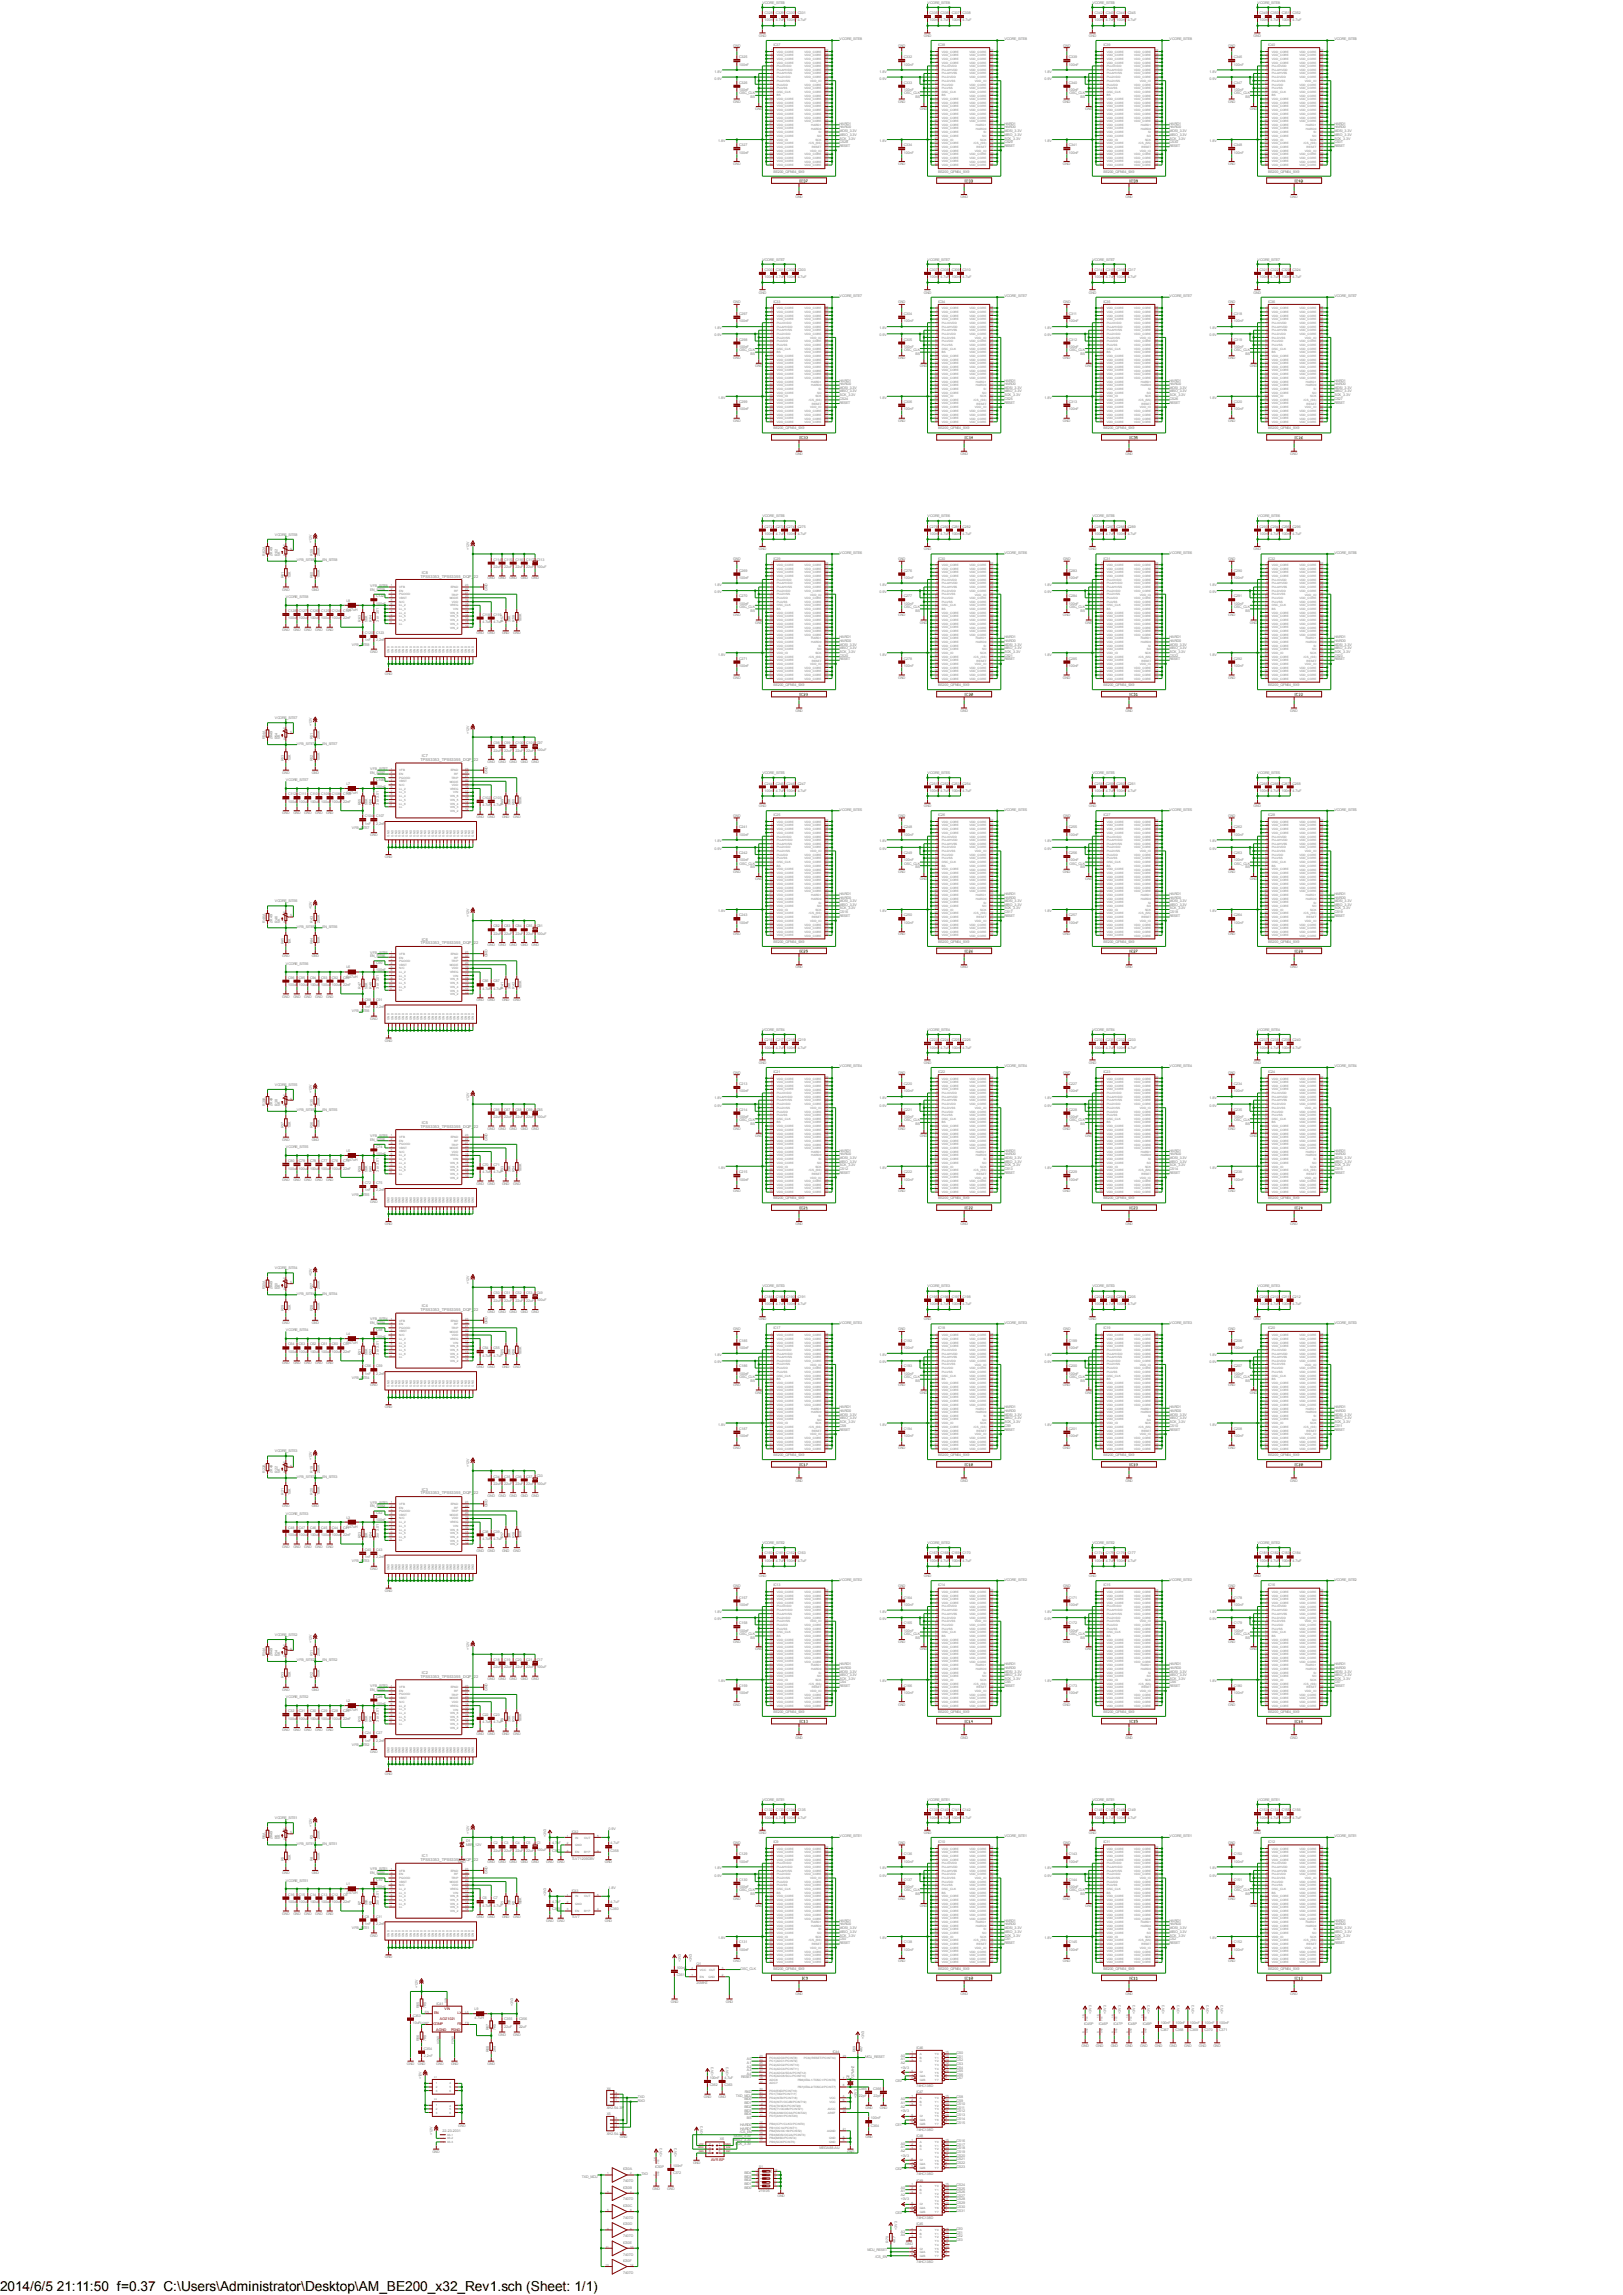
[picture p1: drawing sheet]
<svg xmlns="http://www.w3.org/2000/svg" width="420mm" height="594mm" viewBox="0 0 420 594" stroke-linecap="round" stroke-linejoin="round" font-family="sans-serif">
<defs><g id="words">
<text font-size="3.6" x="0" y="593.1">2014/6/5 21:11:50 f=0.37 C:\Users\Administrator\Desktop\AM_BE200_x32_Rev1.sch (Sheet: 1/1)</text>
<g font-size="1" fill="#808080">
<text x="108.9" y="149.5">TPS53353_TPS53355_DQP_22</text>
<text x="109.2" y="148.5">IC8</text>
<text x="108.9" y="196.9">TPS53353_TPS53355_DQP_22</text>
<text x="109.2" y="196">IC7</text>
<text x="108.9" y="244.4">TPS53353_TPS53355_DQP_22</text>
<text x="109.2" y="243.5">IC6</text>
<text x="108.9" y="291.9">TPS53353_TPS53355_DQP_22</text>
<text x="109.2" y="290.9">IC5</text>
<text x="108.9" y="339.3">TPS53353_TPS53355_DQP_22</text>
<text x="109.2" y="338.4">IC4</text>
<text x="108.9" y="386.8">TPS53353_TPS53355_DQP_22</text>
<text x="109.2" y="385.9">IC3</text>
<text x="108.9" y="434.3">TPS53353_TPS53355_DQP_22</text>
<text x="109.2" y="433.3">IC2</text>
<text x="108.9" y="481.7">TPS53353_TPS53355_DQP_22</text>
<text x="109.2" y="480.8">IC1</text>
</g>
<g font-size=".9" fill="#808080">
<text x="197.4" y="1">VCORE_SITE8</text>
<text x="198" y="5.6">100nF 4.7uF 100nF 4.7uF</text>
<text x="198" y="3.7">C328</text>
<text x="200.8" y="3.7">C329</text>
<text x="203.6" y="3.7">C330</text>
<text x="206.5" y="3.7">C331</text>
<text x="240.1" y="1">VCORE_SITE8</text>
<text x="240.6" y="5.6">100nF 4.7uF 100nF 4.7uF</text>
<text x="240.6" y="3.7">C335</text>
<text x="243.5" y="3.7">C336</text>
<text x="246.4" y="3.7">C337</text>
<text x="249.2" y="3.7">C338</text>
<text x="282.8" y="1">VCORE_SITE8</text>
<text x="283.4" y="5.6">100nF 4.7uF 100nF 4.7uF</text>
<text x="283.4" y="3.7">C342</text>
<text x="286.3" y="3.7">C343</text>
<text x="289.1" y="3.7">C344</text>
<text x="291.9" y="3.7">C345</text>
<text x="325.5" y="1">VCORE_SITE8</text>
<text x="326.1" y="5.6">100nF 4.7uF 100nF 4.7uF</text>
<text x="326.1" y="3.7">C349</text>
<text x="328.9" y="3.7">C350</text>
<text x="331.8" y="3.7">C351</text>
<text x="334.6" y="3.7">C352</text>
<text x="196.4" y="9.5">GND</text>
<text x="200.2" y="11.9">IC37</text>
<text x="217.3" y="10.5">VCORE_SITE8</text>
<text x="239.2" y="9.5">GND</text>
<text x="242.9" y="11.9">IC38</text>
<text x="260" y="10.5">VCORE_SITE8</text>
<text x="281.9" y="9.5">GND</text>
<text x="285.7" y="11.9">IC39</text>
<text x="302.8" y="10.5">VCORE_SITE8</text>
<text x="324.5" y="9.5">GND</text>
<text x="328.3" y="11.9">IC40</text>
<text x="345.4" y="10.5">VCORE_SITE8</text>
<text x="189.8" y="12.1">GND</text>
<text x="191.3" y="17">100nF</text>
<text x="191.3" y="15">C325</text>
<text x="232.5" y="12.1">GND</text>
<text x="234" y="17">100nF</text>
<text x="234" y="15">C332</text>
<text x="275.3" y="12.1">GND</text>
<text x="276.7" y="17">100nF</text>
<text x="276.7" y="15">C339</text>
<text x="317.9" y="12.1">GND</text>
<text x="319.4" y="17">100nF</text>
<text x="319.4" y="15">C346</text>
<text x="185" y="18.8">1.8V</text>
<text x="185" y="20.6">0.9V</text>
<text x="191.3" y="23.6">100nF</text>
<text x="191.3" y="21.7">C326</text>
<text x="227.7" y="18.8">1.8V</text>
<text x="227.7" y="20.6">0.9V</text>
<text x="234" y="23.6">100nF</text>
<text x="234" y="21.7">C333</text>
<text x="270.4" y="18.8">1.8V</text>
<text x="270.4" y="20.6">0.9V</text>
<text x="276.7" y="23.6">100nF</text>
<text x="276.7" y="21.7">C340</text>
<text x="313.1" y="18.8">1.8V</text>
<text x="313.1" y="20.6">0.9V</text>
<text x="319.4" y="23.6">100nF</text>
<text x="319.4" y="21.7">C347</text>
<text x="189.8" y="26.6">GND</text>
<text x="191.4" y="24.4">OSC_CLK</text>
<text x="194.3" y="25.4">BS</text>
<text x="195.5" y="28.5">GND</text>
<text x="232.5" y="26.6">GND</text>
<text x="234.1" y="24.4">OSC_CLK</text>
<text x="237" y="25.4">BS</text>
<text x="238.2" y="28.5">GND</text>
<text x="275.2" y="26.6">GND</text>
<text x="276.9" y="24.4">OSC_CLK</text>
<text x="279.7" y="25.4">BS</text>
<text x="280.9" y="28.5">GND</text>
<text x="317.9" y="26.6">GND</text>
<text x="319.5" y="24.4">OSC_CLK</text>
<text x="322.4" y="25.4">BS</text>
<text x="323.6" y="28.5">GND</text>
<text x="217.3" y="32.3">HARD1</text>
<text x="217.3" y="33.2">HARD0</text>
<text x="217.3" y="34.2">MOSI_3.3V</text>
<text x="217.3" y="35.1">MISO_3.3V</text>
<text x="260" y="32.3">HARD1</text>
<text x="260" y="33.2">HARD0</text>
<text x="260" y="34.2">MOSI_3.3V</text>
<text x="260" y="35.1">MISO_3.3V</text>
<text x="302.8" y="32.3">HARD1</text>
<text x="302.8" y="33.2">HARD0</text>
<text x="302.8" y="34.2">MOSI_3.3V</text>
<text x="302.8" y="35.1">MISO_3.3V</text>
<text x="345.4" y="32.3">HARD1</text>
<text x="345.4" y="33.2">HARD0</text>
<text x="345.4" y="34.2">MOSI_3.3V</text>
<text x="345.4" y="35.1">MISO_3.3V</text>
<text x="185.9" y="36.8">1.8V</text>
<text x="191.3" y="39.8">100nF</text>
<text x="191.3" y="37.8">C327</text>
<text x="217.3" y="38">RESET</text>
<text x="217.3" y="36.1">SCK_3.3V</text>
<text x="217.3" y="37.1">CS28</text>
<text x="227.7" y="36.8">1.8V</text>
<text x="234" y="39.8">100nF</text>
<text x="234" y="37.8">C334</text>
<text x="260" y="38">RESET</text>
<text x="260" y="36.1">SCK_3.3V</text>
<text x="260" y="37.1">CS29</text>
<text x="270.4" y="36.8">1.8V</text>
<text x="276.7" y="39.8">100nF</text>
<text x="276.7" y="37.8">C341</text>
<text x="302.8" y="38">RESET</text>
<text x="302.8" y="36.1">SCK_3.3V</text>
<text x="302.8" y="37.1">CS30</text>
<text x="313.1" y="36.8">1.8V</text>
<text x="319.4" y="39.8">100nF</text>
<text x="319.4" y="37.8">C348</text>
<text x="345.4" y="38">RESET</text>
<text x="345.4" y="36.1">SCK_3.3V</text>
<text x="345.4" y="37.1">CS31</text>
<text x="189.8" y="42.7">GND</text>
<text x="200.2" y="44.7">BE200_QFN64_9X9</text>
<text x="232.5" y="42.7">GND</text>
<text x="242.9" y="44.7">BE200_QFN64_9X9</text>
<text x="275.2" y="42.7">GND</text>
<text x="285.7" y="44.7">BE200_QFN64_9X9</text>
<text x="317.9" y="42.7">GND</text>
<text x="328.3" y="44.7">BE200_QFN64_9X9</text>
<text x="205.9" y="51.3">GND</text>
<text x="248.7" y="51.3">GND</text>
<text x="291.3" y="51.3">GND</text>
<text x="334" y="51.3">GND</text>
<text x="197.4" y="67.5">VCORE_SITE7</text>
<text x="198" y="70.2">C300</text>
<text x="200.8" y="70.2">C301</text>
<text x="203.6" y="70.2">C302</text>
<text x="206.5" y="70.2">C303</text>
<text x="240.1" y="67.5">VCORE_SITE7</text>
<text x="240.6" y="70.2">C307</text>
<text x="243.5" y="70.2">C308</text>
<text x="246.4" y="70.2">C309</text>
<text x="249.2" y="70.2">C310</text>
<text x="282.8" y="67.5">VCORE_SITE7</text>
<text x="283.4" y="70.2">C314</text>
<text x="286.3" y="70.2">C315</text>
<text x="289.1" y="70.2">C316</text>
<text x="291.9" y="70.2">C317</text>
<text x="325.5" y="67.5">VCORE_SITE7</text>
<text x="326.1" y="70.2">C321</text>
<text x="328.9" y="70.2">C322</text>
<text x="331.8" y="70.2">C323</text>
<text x="334.6" y="70.2">C324</text>
<text x="196.4" y="76">GND</text>
<text x="198" y="72">100nF 4.7uF 100nF 4.7uF</text>
<text x="217.3" y="76.9">VCORE_SITE7</text>
<text x="239.2" y="76">GND</text>
<text x="240.6" y="72">100nF 4.7uF 100nF 4.7uF</text>
<text x="260" y="76.9">VCORE_SITE7</text>
<text x="281.9" y="76">GND</text>
<text x="283.4" y="72">100nF 4.7uF 100nF 4.7uF</text>
<text x="302.8" y="76.9">VCORE_SITE7</text>
<text x="324.5" y="76">GND</text>
<text x="326.1" y="72">100nF 4.7uF 100nF 4.7uF</text>
<text x="345.4" y="76.9">VCORE_SITE7</text>
<text x="189.8" y="78.5">GND</text>
<text x="191.3" y="83.5">100nF</text>
<text x="191.3" y="81.5">C297</text>
<text x="200.2" y="78.4">IC33</text>
<text x="232.5" y="78.5">GND</text>
<text x="234" y="83.5">100nF</text>
<text x="234" y="81.5">C304</text>
<text x="242.9" y="78.4">IC34</text>
<text x="275.3" y="78.5">GND</text>
<text x="276.7" y="83.5">100nF</text>
<text x="276.7" y="81.5">C311</text>
<text x="285.7" y="78.4">IC35</text>
<text x="317.9" y="78.5">GND</text>
<text x="319.4" y="83.5">100nF</text>
<text x="319.4" y="81.5">C318</text>
<text x="328.3" y="78.4">IC36</text>
<text x="185" y="85.2">1.8V</text>
<text x="185" y="87.1">0.9V</text>
<text x="191.3" y="88.2">C298</text>
<text x="227.7" y="85.2">1.8V</text>
<text x="227.7" y="87.1">0.9V</text>
<text x="234" y="88.2">C305</text>
<text x="270.4" y="85.2">1.8V</text>
<text x="270.4" y="87.1">0.9V</text>
<text x="276.7" y="88.2">C312</text>
<text x="313.1" y="85.2">1.8V</text>
<text x="313.1" y="87.1">0.9V</text>
<text x="319.4" y="88.2">C319</text>
<text x="189.8" y="93">GND</text>
<text x="191.3" y="90.1">100nF</text>
<text x="191.4" y="90.9">OSC_CLK</text>
<text x="194.3" y="91.8">BS</text>
<text x="195.5" y="95">GND</text>
<text x="232.5" y="93">GND</text>
<text x="234" y="90.1">100nF</text>
<text x="234.1" y="90.9">OSC_CLK</text>
<text x="237" y="91.8">BS</text>
<text x="238.2" y="95">GND</text>
<text x="275.2" y="93">GND</text>
<text x="276.7" y="90.1">100nF</text>
<text x="276.9" y="90.9">OSC_CLK</text>
<text x="279.7" y="91.8">BS</text>
<text x="280.9" y="95">GND</text>
<text x="317.9" y="93">GND</text>
<text x="319.4" y="90.1">100nF</text>
<text x="319.5" y="90.9">OSC_CLK</text>
<text x="322.4" y="91.8">BS</text>
<text x="323.6" y="95">GND</text>
<text x="217.3" y="98.8">HARD1</text>
<text x="217.3" y="99.7">HARD0</text>
<text x="217.3" y="100.6">MOSI_3.3V</text>
<text x="217.3" y="101.6">MISO_3.3V</text>
<text x="260" y="98.8">HARD1</text>
<text x="260" y="99.7">HARD0</text>
<text x="260" y="100.6">MOSI_3.3V</text>
<text x="260" y="101.6">MISO_3.3V</text>
<text x="302.8" y="98.8">HARD1</text>
<text x="302.8" y="99.7">HARD0</text>
<text x="302.8" y="100.6">MOSI_3.3V</text>
<text x="302.8" y="101.6">MISO_3.3V</text>
<text x="345.4" y="98.8">HARD1</text>
<text x="345.4" y="99.7">HARD0</text>
<text x="345.4" y="100.6">MOSI_3.3V</text>
<text x="345.4" y="101.6">MISO_3.3V</text>
<text x="185.9" y="103.3">1.8V</text>
<text x="191.3" y="106.2">100nF</text>
<text x="191.3" y="104.3">C299</text>
<text x="217.3" y="104.5">RESET</text>
<text x="217.3" y="102.6">SCK_3.3V</text>
<text x="217.3" y="103.5">CS24</text>
<text x="227.7" y="103.3">1.8V</text>
<text x="234" y="106.2">100nF</text>
<text x="234" y="104.3">C306</text>
<text x="260" y="104.5">RESET</text>
<text x="260" y="102.6">SCK_3.3V</text>
<text x="260" y="103.5">CS25</text>
<text x="270.4" y="103.3">1.8V</text>
<text x="276.7" y="106.2">100nF</text>
<text x="276.7" y="104.3">C313</text>
<text x="302.8" y="104.5">RESET</text>
<text x="302.8" y="102.6">SCK_3.3V</text>
<text x="302.8" y="103.5">CS26</text>
<text x="313.1" y="103.3">1.8V</text>
<text x="319.4" y="106.2">100nF</text>
<text x="319.4" y="104.3">C320</text>
<text x="345.4" y="104.5">RESET</text>
<text x="345.4" y="102.6">SCK_3.3V</text>
<text x="345.4" y="103.5">CS27</text>
<text x="189.8" y="109.2">GND</text>
<text x="200.2" y="111.1">BE200_QFN64_9X9</text>
<text x="232.5" y="109.2">GND</text>
<text x="242.9" y="111.1">BE200_QFN64_9X9</text>
<text x="275.2" y="109.2">GND</text>
<text x="285.7" y="111.1">BE200_QFN64_9X9</text>
<text x="317.9" y="109.2">GND</text>
<text x="328.3" y="111.1">BE200_QFN64_9X9</text>
<text x="205.9" y="117.7">GND</text>
<text x="248.7" y="117.7">GND</text>
<text x="291.3" y="117.7">GND</text>
<text x="334" y="117.7">GND</text>
<text x="197.4" y="133.9">VCORE_SITE6</text>
<text x="198" y="136.6">C272</text>
<text x="200.8" y="136.6">C273</text>
<text x="203.6" y="136.6">C274</text>
<text x="206.5" y="136.6">C275</text>
<text x="240.1" y="133.9">VCORE_SITE6</text>
<text x="240.6" y="136.6">C279</text>
<text x="243.5" y="136.6">C280</text>
<text x="246.4" y="136.6">C281</text>
<text x="249.2" y="136.6">C282</text>
<text x="282.8" y="133.9">VCORE_SITE6</text>
<text x="283.4" y="136.6">C286</text>
<text x="286.3" y="136.6">C287</text>
<text x="289.1" y="136.6">C288</text>
<text x="291.9" y="136.6">C289</text>
<text x="325.5" y="133.9">VCORE_SITE6</text>
<text x="326.1" y="136.6">C293</text>
<text x="328.9" y="136.6">C294</text>
<text x="331.8" y="136.6">C295</text>
<text x="334.6" y="136.6">C296</text>
<text x="68.7" y="143.8" transform="rotate(-90 68.7 143.8)">R62A</text>
<text x="70.5" y="143.8" transform="rotate(-90 70.5 143.8)">2K49</text>
<text x="71.1" y="138.7">VCORE_SITE8</text>
<text x="71.8" y="143.8" transform="rotate(-90 71.8 143.8)">R62</text>
<text x="72.6" y="143.8" transform="rotate(-90 72.6 143.8)">5K</text>
<text x="80.7" y="140.5" transform="rotate(-90 80.7 140.5)">+12V</text>
<text x="81" y="143.8" transform="rotate(-90 81 143.8)">R59</text>
<text x="82.8" y="143.8" transform="rotate(-90 82.8 143.8)">200K</text>
<text x="121.5" y="142.5" transform="rotate(-90 121.5 142.5)">+12V</text>
<text x="196.4" y="142.5">GND</text>
<text x="198" y="138.5">100nF 4.7uF 100nF 4.7uF</text>
<text x="217.3" y="143.4">VCORE_SITE6</text>
<text x="239.2" y="142.5">GND</text>
<text x="240.6" y="138.5">100nF 4.7uF 100nF 4.7uF</text>
<text x="260" y="143.4">VCORE_SITE6</text>
<text x="281.9" y="142.5">GND</text>
<text x="283.4" y="138.5">100nF 4.7uF 100nF 4.7uF</text>
<text x="302.8" y="143.4">VCORE_SITE6</text>
<text x="324.5" y="142.5">GND</text>
<text x="326.1" y="138.5">100nF 4.7uF 100nF 4.7uF</text>
<text x="345.4" y="143.4">VCORE_SITE6</text>
<text x="73.5" y="149.6" transform="rotate(-90 73.5 149.6)">R61</text>
<text x="75.3" y="149.6" transform="rotate(-90 75.3 149.6)">10K</text>
<text x="76.9" y="145.3">VFB_SITE8</text>
<text x="81" y="149.6" transform="rotate(-90 81 149.6)">R60</text>
<text x="82.8" y="149.6" transform="rotate(-90 82.8 149.6)">100K</text>
<text x="83.5" y="145.3">EN_SITE8</text>
<text x="127.8" y="147">22uF</text>
<text x="127.8" y="145.2">C114</text>
<text x="130.6" y="147">22uF</text>
<text x="130.6" y="145.2">C115</text>
<text x="133.4" y="147">22uF</text>
<text x="133.4" y="145.2">C116</text>
<text x="136.2" y="147">22uF 100uF</text>
<text x="136.2" y="145.2">C117</text>
<text x="138.9" y="145.1">C113</text>
<text x="189.8" y="145">GND</text>
<text x="191.3" y="149.9">100nF</text>
<text x="191.3" y="148">C269</text>
<text x="200.2" y="144.8">IC29</text>
<text x="232.5" y="145">GND</text>
<text x="234" y="149.9">100nF</text>
<text x="234" y="148">C276</text>
<text x="242.9" y="144.8">IC30</text>
<text x="275.3" y="145">GND</text>
<text x="276.7" y="149.9">100nF</text>
<text x="276.7" y="148">C283</text>
<text x="285.7" y="144.8">IC31</text>
<text x="317.9" y="145">GND</text>
<text x="319.4" y="149.9">100nF</text>
<text x="319.4" y="148">C290</text>
<text x="328.3" y="144.8">IC32</text>
<text x="73.1" y="152.9">GND</text>
<text x="74" y="154.7">VCORE_SITE8</text>
<text x="80.7" y="152.9">GND</text>
<text x="89.7" y="155.8">L8</text>
<text x="95.8" y="151.9">VFB_SITE8</text>
<text x="95.8" y="152.9">EN_SITE8</text>
<text x="97.4" y="154.7">C122</text>
<text x="126.2" y="152.9" transform="rotate(-90 126.2 152.9)">GND</text>
<text x="126.2" y="150">GND</text>
<text x="129" y="150">GND</text>
<text x="131.9" y="150">GND</text>
<text x="134.8" y="150">GND</text>
<text x="137.6" y="150">GND</text>
<text x="185" y="151.6">1.8V</text>
<text x="185" y="153.6">0.9V</text>
<text x="191.3" y="154.7">C270</text>
<text x="227.7" y="151.6">1.8V</text>
<text x="227.7" y="153.6">0.9V</text>
<text x="234" y="154.7">C277</text>
<text x="270.4" y="151.6">1.8V</text>
<text x="270.4" y="153.6">0.9V</text>
<text x="276.7" y="154.7">C284</text>
<text x="313.1" y="151.6">1.8V</text>
<text x="313.1" y="153.6">0.9V</text>
<text x="319.4" y="154.7">C291</text>
<text x="74.6" y="160.3">100uF 100uF 100uF 100uF 100uF 22nF</text>
<text x="74.6" y="158.4">C128</text>
<text x="77.4" y="158.4">C127</text>
<text x="80.3" y="158.4">C126</text>
<text x="83.1" y="158.4">C125</text>
<text x="85.9" y="158.4">C124</text>
<text x="88.8" y="158.4">C121</text>
<text x="89.7" y="158.1">0.47uH</text>
<text x="93.4" y="160.9" transform="rotate(-90 93.4 160.9)">R63</text>
<text x="95.2" y="160.9" transform="rotate(-90 95.2 160.9)">56K</text>
<text x="96.3" y="160.9" transform="rotate(-90 96.3 160.9)">R64</text>
<text x="97.4" y="156.5">100nF</text>
<text x="98" y="160.9" transform="rotate(-90 98 160.9)">3 or 3.01</text>
<text x="124.9" y="161.3">4.7uF 4.7uF</text>
<text x="124.9" y="159.4">C118</text>
<text x="127.8" y="159.4">C119</text>
<text x="130.4" y="160.9" transform="rotate(-90 130.4 160.9)">R57</text>
<text x="132.2" y="160.9" transform="rotate(-90 132.2 160.9)">39K</text>
<text x="133.3" y="160.9" transform="rotate(-90 133.3 160.9)">R58</text>
<text x="135" y="160.9" transform="rotate(-90 135 160.9)">180K</text>
<text x="189.8" y="159.5">GND</text>
<text x="191.3" y="156.5">100nF</text>
<text x="191.4" y="157.4">OSC_CLK</text>
<text x="194.3" y="158.3">BS</text>
<text x="195.5" y="161.4">GND</text>
<text x="232.5" y="159.5">GND</text>
<text x="234" y="156.5">100nF</text>
<text x="234.1" y="157.4">OSC_CLK</text>
<text x="237" y="158.3">BS</text>
<text x="238.2" y="161.4">GND</text>
<text x="275.2" y="159.5">GND</text>
<text x="276.7" y="156.5">100nF</text>
<text x="276.9" y="157.4">OSC_CLK</text>
<text x="279.7" y="158.3">BS</text>
<text x="280.9" y="161.4">GND</text>
<text x="317.9" y="159.5">GND</text>
<text x="319.4" y="156.5">100nF</text>
<text x="319.5" y="157.4">OSC_CLK</text>
<text x="322.4" y="158.3">BS</text>
<text x="323.6" y="161.4">GND</text>
<text x="73.1" y="163.3">GND</text>
<text x="75.9" y="163.3">GND</text>
<text x="78.7" y="163.3">GND</text>
<text x="81.6" y="163.3">GND</text>
<text x="84.4" y="163.3">GND</text>
<text x="91.1" y="167.1">VFB_SITE8</text>
<text x="94.5" y="166">1nF</text>
<text x="94.5" y="164.1">C120</text>
<text x="97.4" y="166">2,2nF</text>
<text x="97.4" y="164.1">C123</text>
<text x="123.4" y="164.2">GND</text>
<text x="126.2" y="164.2">GND</text>
<text x="130" y="164.2">GND</text>
<text x="132.8" y="164.2">GND</text>
<text x="217.3" y="165.2">HARD1</text>
<text x="217.3" y="166.2">HARD0</text>
<text x="217.3" y="167.1">MOSI_3.3V</text>
<text x="260" y="165.2">HARD1</text>
<text x="260" y="166.2">HARD0</text>
<text x="260" y="167.1">MOSI_3.3V</text>
<text x="302.8" y="165.2">HARD1</text>
<text x="302.8" y="166.2">HARD0</text>
<text x="302.8" y="167.1">MOSI_3.3V</text>
<text x="345.4" y="165.2">HARD1</text>
<text x="345.4" y="166.2">HARD0</text>
<text x="345.4" y="167.1">MOSI_3.3V</text>
<text x="95.8" y="169.1">GND</text>
<text x="185.9" y="169.7">1.8V</text>
<text x="191.3" y="172.7">100nF</text>
<text x="191.3" y="170.7">C271</text>
<text x="217.3" y="170.9">RESET</text>
<text x="217.3" y="168">MISO_3.3V</text>
<text x="217.3" y="169.1">SCK_3.3V</text>
<text x="217.3" y="170">CS20</text>
<text x="227.7" y="169.7">1.8V</text>
<text x="234" y="172.7">100nF</text>
<text x="234" y="170.7">C278</text>
<text x="260" y="170.9">RESET</text>
<text x="260" y="168">MISO_3.3V</text>
<text x="260" y="169.1">SCK_3.3V</text>
<text x="260" y="170">CS21</text>
<text x="270.4" y="169.7">1.8V</text>
<text x="276.7" y="172.7">100nF</text>
<text x="276.7" y="170.7">C285</text>
<text x="302.8" y="170.9">RESET</text>
<text x="302.8" y="168">MISO_3.3V</text>
<text x="302.8" y="169.1">SCK_3.3V</text>
<text x="302.8" y="170">CS22</text>
<text x="313.1" y="169.7">1.8V</text>
<text x="319.4" y="172.7">100nF</text>
<text x="319.4" y="170.7">C292</text>
<text x="345.4" y="170.9">RESET</text>
<text x="345.4" y="168">MISO_3.3V</text>
<text x="345.4" y="169.1">SCK_3.3V</text>
<text x="345.4" y="170">CS23</text>
<text x="99.7" y="174.7">GND</text>
<text x="189.8" y="175.7">GND</text>
<text x="200.2" y="177.5">BE200_QFN64_9X9</text>
<text x="232.5" y="175.7">GND</text>
<text x="242.9" y="177.5">BE200_QFN64_9X9</text>
<text x="275.2" y="175.7">GND</text>
<text x="285.7" y="177.5">BE200_QFN64_9X9</text>
<text x="317.9" y="175.7">GND</text>
<text x="328.3" y="177.5">BE200_QFN64_9X9</text>
<text x="205.9" y="184.2">GND</text>
<text x="248.7" y="184.2">GND</text>
<text x="291.3" y="184.2">GND</text>
<text x="334" y="184.2">GND</text>
<text x="68.7" y="191.3" transform="rotate(-90 68.7 191.3)">R54A</text>
<text x="70.5" y="191.3" transform="rotate(-90 70.5 191.3)">2K49</text>
<text x="71.1" y="186.1">VCORE_SITE7</text>
<text x="71.8" y="191.3" transform="rotate(-90 71.8 191.3)">R54</text>
<text x="72.6" y="191.3" transform="rotate(-90 72.6 191.3)">5K</text>
<text x="80.7" y="188" transform="rotate(-90 80.7 188)">+12V</text>
<text x="81" y="191.3" transform="rotate(-90 81 191.3)">R51</text>
<text x="82.8" y="191.3" transform="rotate(-90 82.8 191.3)">200K</text>
<text x="121.5" y="189.9" transform="rotate(-90 121.5 189.9)">+12V</text>
<text x="73.5" y="197" transform="rotate(-90 73.5 197)">R53</text>
<text x="75.3" y="197" transform="rotate(-90 75.3 197)">10K</text>
<text x="76.9" y="192.8">VFB_SITE7</text>
<text x="81" y="197" transform="rotate(-90 81 197)">R52</text>
<text x="82.8" y="197" transform="rotate(-90 82.8 197)">100K</text>
<text x="83.5" y="192.8">EN_SITE7</text>
<text x="126.2" y="197.5">GND</text>
<text x="127.8" y="194.5">22uF</text>
<text x="127.8" y="192.6">C98</text>
<text x="129" y="197.5">GND</text>
<text x="130.6" y="194.5">22uF</text>
<text x="130.6" y="192.6">C99</text>
<text x="131.9" y="197.5">GND</text>
<text x="133.4" y="194.5">22uF</text>
<text x="133.4" y="192.6">C100</text>
<text x="134.8" y="197.5">GND</text>
<text x="136.2" y="194.5">22uF 100uF</text>
<text x="136.2" y="192.6">C101 C97</text>
<text x="137.6" y="197.5">GND</text>
<text x="73.1" y="200.4">GND</text>
<text x="74" y="202.2">VCORE_SITE7</text>
<text x="80.7" y="200.4">GND</text>
<text x="89.7" y="203.2">L7</text>
<text x="95.8" y="199.4">VFB_SITE7</text>
<text x="95.8" y="200.4">EN_SITE7</text>
<text x="97.4" y="202.1">C106</text>
<text x="126.2" y="200.4" transform="rotate(-90 126.2 200.4)">GND</text>
<text x="197.4" y="200.4">VCORE_SITE5</text>
<text x="198" y="203.1">C244</text>
<text x="200.8" y="203.1">C245</text>
<text x="203.6" y="203.1">C246</text>
<text x="206.5" y="203.1">C247</text>
<text x="240.1" y="200.4">VCORE_SITE5</text>
<text x="240.6" y="203.1">C251</text>
<text x="243.5" y="203.1">C252</text>
<text x="246.4" y="203.1">C253</text>
<text x="249.2" y="203.1">C254</text>
<text x="282.8" y="200.4">VCORE_SITE5</text>
<text x="283.4" y="203.1">C258</text>
<text x="286.3" y="203.1">C259</text>
<text x="289.1" y="203.1">C260</text>
<text x="291.9" y="203.1">C261</text>
<text x="325.5" y="200.4">VCORE_SITE5</text>
<text x="326.1" y="203.1">C265</text>
<text x="328.9" y="203.1">C266</text>
<text x="331.8" y="203.1">C267</text>
<text x="334.6" y="203.1">C268</text>
<text x="74.6" y="207.8">100uF 100uF 100uF 100uF 100uF 22nF</text>
<text x="74.6" y="205.9">C112</text>
<text x="77.4" y="205.9">C111</text>
<text x="80.3" y="205.9">C110</text>
<text x="83.1" y="205.9">C109</text>
<text x="85.9" y="205.9">C108</text>
<text x="88.8" y="205.9">C105</text>
<text x="89.7" y="205.5">0.47uH</text>
<text x="93.4" y="208.4" transform="rotate(-90 93.4 208.4)">R55</text>
<text x="95.2" y="208.4" transform="rotate(-90 95.2 208.4)">56K</text>
<text x="96.3" y="208.4" transform="rotate(-90 96.3 208.4)">R56</text>
<text x="97.4" y="204">100nF</text>
<text x="98" y="208.4" transform="rotate(-90 98 208.4)">3 or 3.01</text>
<text x="124.9" y="208.8">4.7uF 4.7uF</text>
<text x="124.9" y="206.8">C102</text>
<text x="127.8" y="206.8">C103</text>
<text x="130.4" y="208.4" transform="rotate(-90 130.4 208.4)">R49</text>
<text x="132.2" y="208.4" transform="rotate(-90 132.2 208.4)">39K</text>
<text x="133.3" y="208.4" transform="rotate(-90 133.3 208.4)">R50</text>
<text x="135" y="208.4" transform="rotate(-90 135 208.4)">180K</text>
<text x="196.4" y="208.8">GND</text>
<text x="198" y="204.9">100nF 4.7uF 100nF 4.7uF</text>
<text x="217.3" y="209.9">VCORE_SITE5</text>
<text x="239.2" y="208.8">GND</text>
<text x="240.6" y="204.9">100nF 4.7uF 100nF 4.7uF</text>
<text x="260" y="209.9">VCORE_SITE5</text>
<text x="281.9" y="208.8">GND</text>
<text x="283.4" y="204.9">100nF 4.7uF 100nF 4.7uF</text>
<text x="302.8" y="209.9">VCORE_SITE5</text>
<text x="324.5" y="208.8">GND</text>
<text x="326.1" y="204.9">100nF 4.7uF 100nF 4.7uF</text>
<text x="345.4" y="209.9">VCORE_SITE5</text>
<text x="73.1" y="210.8">GND</text>
<text x="75.9" y="210.8">GND</text>
<text x="78.7" y="210.8">GND</text>
<text x="81.6" y="210.8">GND</text>
<text x="84.4" y="210.8">GND</text>
<text x="91.1" y="214.6">VFB_SITE7</text>
<text x="94.5" y="213.5">1nF</text>
<text x="94.5" y="211.6">C104</text>
<text x="97.4" y="213.5">2,2nF</text>
<text x="97.4" y="211.6">C107</text>
<text x="123.4" y="211.7">GND</text>
<text x="126.2" y="211.7">GND</text>
<text x="130" y="211.7">GND</text>
<text x="132.8" y="211.7">GND</text>
<text x="189.8" y="211.5">GND</text>
<text x="191.3" y="214.4">C241</text>
<text x="200.2" y="211.3">IC25</text>
<text x="232.5" y="211.5">GND</text>
<text x="234" y="214.4">C248</text>
<text x="242.9" y="211.3">IC26</text>
<text x="275.3" y="211.5">GND</text>
<text x="276.7" y="214.4">C255</text>
<text x="285.7" y="211.3">IC27</text>
<text x="317.9" y="211.5">GND</text>
<text x="319.4" y="214.4">C262</text>
<text x="328.3" y="211.3">IC28</text>
<text x="95.8" y="216.5">GND</text>
<text x="185" y="218.1">1.8V</text>
<text x="185" y="220">0.9V</text>
<text x="191.3" y="216.3">100nF</text>
<text x="191.3" y="221.1">C242</text>
<text x="227.7" y="218.1">1.8V</text>
<text x="227.7" y="220">0.9V</text>
<text x="234" y="216.3">100nF</text>
<text x="234" y="221.1">C249</text>
<text x="270.4" y="218.1">1.8V</text>
<text x="270.4" y="220">0.9V</text>
<text x="276.7" y="216.3">100nF</text>
<text x="276.7" y="221.1">C256</text>
<text x="313.1" y="218.1">1.8V</text>
<text x="313.1" y="220">0.9V</text>
<text x="319.4" y="216.3">100nF</text>
<text x="319.4" y="221.1">C263</text>
<text x="99.7" y="222.1">GND</text>
<text x="189.8" y="225.9">GND</text>
<text x="191.3" y="223">100nF</text>
<text x="191.4" y="223.8">OSC_CLK</text>
<text x="194.3" y="224.8">BS</text>
<text x="195.5" y="227.9">GND</text>
<text x="232.5" y="225.9">GND</text>
<text x="234" y="223">100nF</text>
<text x="234.1" y="223.8">OSC_CLK</text>
<text x="237" y="224.8">BS</text>
<text x="238.2" y="227.9">GND</text>
<text x="275.2" y="225.9">GND</text>
<text x="276.7" y="223">100nF</text>
<text x="276.9" y="223.8">OSC_CLK</text>
<text x="279.7" y="224.8">BS</text>
<text x="280.9" y="227.9">GND</text>
<text x="317.9" y="225.9">GND</text>
<text x="319.4" y="223">100nF</text>
<text x="319.5" y="223.8">OSC_CLK</text>
<text x="322.4" y="224.8">BS</text>
<text x="323.6" y="227.9">GND</text>
<text x="71.1" y="233.6">VCORE_SITE6</text>
<text x="217.3" y="231.7">HARD1</text>
<text x="217.3" y="232.6">HARD0</text>
<text x="217.3" y="233.6">MOSI_3.3V</text>
<text x="260" y="231.7">HARD1</text>
<text x="260" y="232.6">HARD0</text>
<text x="260" y="233.6">MOSI_3.3V</text>
<text x="302.8" y="231.7">HARD1</text>
<text x="302.8" y="232.6">HARD0</text>
<text x="302.8" y="233.6">MOSI_3.3V</text>
<text x="345.4" y="231.7">HARD1</text>
<text x="345.4" y="232.6">HARD0</text>
<text x="345.4" y="233.6">MOSI_3.3V</text>
<text x="68.7" y="238.8" transform="rotate(-90 68.7 238.8)">R46A</text>
<text x="70.5" y="238.8" transform="rotate(-90 70.5 238.8)">2K49</text>
<text x="71.8" y="238.8" transform="rotate(-90 71.8 238.8)">R46</text>
<text x="72.6" y="238.8" transform="rotate(-90 72.6 238.8)">5K</text>
<text x="80.7" y="235.4" transform="rotate(-90 80.7 235.4)">+12V</text>
<text x="81" y="238.8" transform="rotate(-90 81 238.8)">R43</text>
<text x="82.8" y="238.8" transform="rotate(-90 82.8 238.8)">200K</text>
<text x="121.5" y="237.4" transform="rotate(-90 121.5 237.4)">+12V</text>
<text x="185.9" y="236.1">1.8V</text>
<text x="191.3" y="239.2">100nF</text>
<text x="191.3" y="237.2">C243</text>
<text x="217.3" y="237.4">RESET</text>
<text x="217.3" y="234.5">MISO_3.3V</text>
<text x="217.3" y="235.4">SCK_3.3V</text>
<text x="217.3" y="236.4">CS16</text>
<text x="227.7" y="236.1">1.8V</text>
<text x="234" y="239.2">100nF</text>
<text x="234" y="237.2">C250</text>
<text x="260" y="237.4">RESET</text>
<text x="260" y="234.5">MISO_3.3V</text>
<text x="260" y="235.4">SCK_3.3V</text>
<text x="260" y="236.4">CS17</text>
<text x="270.4" y="236.1">1.8V</text>
<text x="276.7" y="239.2">100nF</text>
<text x="276.7" y="237.2">C257</text>
<text x="302.8" y="237.4">RESET</text>
<text x="302.8" y="234.5">MISO_3.3V</text>
<text x="302.8" y="235.4">SCK_3.3V</text>
<text x="302.8" y="236.4">CS18</text>
<text x="313.1" y="236.1">1.8V</text>
<text x="319.4" y="239.2">100nF</text>
<text x="319.4" y="237.2">C264</text>
<text x="345.4" y="237.4">RESET</text>
<text x="345.4" y="234.5">MISO_3.3V</text>
<text x="345.4" y="235.4">SCK_3.3V</text>
<text x="345.4" y="236.4">CS19</text>
<text x="73.5" y="244.5" transform="rotate(-90 73.5 244.5)">R45</text>
<text x="75.3" y="244.5" transform="rotate(-90 75.3 244.5)">10K</text>
<text x="76.9" y="240.3">VFB_SITE6</text>
<text x="81" y="244.5" transform="rotate(-90 81 244.5)">R44</text>
<text x="82.8" y="244.5" transform="rotate(-90 82.8 244.5)">100K</text>
<text x="83.5" y="240.3">EN_SITE6</text>
<text x="126.2" y="245">GND</text>
<text x="127.8" y="241.9">22uF</text>
<text x="127.8" y="240.1">C82</text>
<text x="129" y="245">GND</text>
<text x="130.6" y="241.9">22uF</text>
<text x="130.6" y="240.1">C83</text>
<text x="131.9" y="245">GND</text>
<text x="133.4" y="241.9">22uF</text>
<text x="133.4" y="240.1">C84</text>
<text x="134.8" y="245">GND</text>
<text x="136.2" y="241.9">22uF 100uF</text>
<text x="136.2" y="240.1">C85</text>
<text x="137.6" y="245">GND</text>
<text x="138.9" y="240">C81</text>
<text x="189.8" y="242.1">GND</text>
<text x="200.2" y="244">BE200_QFN64_9X9</text>
<text x="232.5" y="242.1">GND</text>
<text x="242.9" y="244">BE200_QFN64_9X9</text>
<text x="275.2" y="242.1">GND</text>
<text x="285.7" y="244">BE200_QFN64_9X9</text>
<text x="317.9" y="242.1">GND</text>
<text x="328.3" y="244">BE200_QFN64_9X9</text>
<text x="73.1" y="247.8">GND</text>
<text x="74" y="249.7">VCORE_SITE6</text>
<text x="80.7" y="247.8">GND</text>
<text x="89.7" y="250.7">L6</text>
<text x="95.8" y="246.9">VFB_SITE6</text>
<text x="95.8" y="247.8">EN_SITE6</text>
<text x="97.4" y="251.4">100nF</text>
<text x="97.4" y="249.6">C90</text>
<text x="126.2" y="247.8" transform="rotate(-90 126.2 247.8)">GND</text>
<text x="205.9" y="250.7">GND</text>
<text x="248.7" y="250.7">GND</text>
<text x="291.3" y="250.7">GND</text>
<text x="334" y="250.7">GND</text>
<text x="74.6" y="255.2">100uF 100uF 100uF 100uF 100uF 22nF</text>
<text x="74.6" y="253.4">C96</text>
<text x="77.4" y="253.4">C95</text>
<text x="80.3" y="253.4">C94</text>
<text x="83.1" y="253.4">C93</text>
<text x="85.9" y="253.4">C92</text>
<text x="88.8" y="253.4">C89</text>
<text x="89.7" y="253">0.47uH</text>
<text x="93.4" y="255.9" transform="rotate(-90 93.4 255.9)">R47</text>
<text x="95.2" y="255.9" transform="rotate(-90 95.2 255.9)">56K</text>
<text x="96.3" y="255.9" transform="rotate(-90 96.3 255.9)">R48</text>
<text x="98" y="255.9" transform="rotate(-90 98 255.9)">3 or 3.01</text>
<text x="124.9" y="256.2">4.7uF 4.7uF</text>
<text x="124.9" y="254.3">C86</text>
<text x="127.8" y="254.3">C87</text>
<text x="130.4" y="255.9" transform="rotate(-90 130.4 255.9)">R41</text>
<text x="132.2" y="255.9" transform="rotate(-90 132.2 255.9)">39K</text>
<text x="133.3" y="255.9" transform="rotate(-90 133.3 255.9)">R42</text>
<text x="135" y="255.9" transform="rotate(-90 135 255.9)">180K</text>
<text x="73.1" y="258.3">GND</text>
<text x="75.9" y="258.3">GND</text>
<text x="78.7" y="258.3">GND</text>
<text x="81.6" y="258.3">GND</text>
<text x="84.4" y="258.3">GND</text>
<text x="91.1" y="262">VFB_SITE6</text>
<text x="94.5" y="261">1nF</text>
<text x="94.5" y="259.1">C88</text>
<text x="95.8" y="264">GND</text>
<text x="97.4" y="261">2,2nF</text>
<text x="97.4" y="259.1">C91</text>
<text x="123.4" y="259.2">GND</text>
<text x="126.2" y="259.2">GND</text>
<text x="130" y="259.2">GND</text>
<text x="132.8" y="259.2">GND</text>
<text x="99.7" y="269.6">GND</text>
<text x="197.4" y="266.8">VCORE_SITE4</text>
<text x="198" y="269.5">C216</text>
<text x="200.8" y="269.5">C217</text>
<text x="203.6" y="269.5">C218</text>
<text x="206.5" y="269.5">C219</text>
<text x="240.1" y="266.8">VCORE_SITE4</text>
<text x="240.6" y="269.5">C223</text>
<text x="243.5" y="269.5">C224</text>
<text x="246.4" y="269.5">C225</text>
<text x="249.2" y="269.5">C226</text>
<text x="282.8" y="266.8">VCORE_SITE4</text>
<text x="283.4" y="269.5">C230</text>
<text x="286.3" y="269.5">C231</text>
<text x="289.1" y="269.5">C232</text>
<text x="291.9" y="269.5">C233</text>
<text x="325.5" y="266.8">VCORE_SITE4</text>
<text x="326.1" y="269.5">C237</text>
<text x="328.9" y="269.5">C238</text>
<text x="331.8" y="269.5">C239</text>
<text x="334.6" y="269.5">C240</text>
<text x="196.4" y="275.3">GND</text>
<text x="198" y="271.4">100nF 4.7uF 100nF 4.7uF</text>
<text x="239.2" y="275.3">GND</text>
<text x="240.6" y="271.4">100nF 4.7uF 100nF 4.7uF</text>
<text x="281.9" y="275.3">GND</text>
<text x="283.4" y="271.4">100nF 4.7uF 100nF 4.7uF</text>
<text x="324.5" y="275.3">GND</text>
<text x="326.1" y="271.4">100nF 4.7uF 100nF 4.7uF</text>
<text x="71.1" y="281.1">VCORE_SITE5</text>
<text x="189.8" y="277.9">GND</text>
<text x="191.3" y="280.9">C213</text>
<text x="200.2" y="277.7">IC21</text>
<text x="217.3" y="276.3">VCORE_SITE4</text>
<text x="232.5" y="277.9">GND</text>
<text x="234" y="280.9">C220</text>
<text x="242.9" y="277.7">IC22</text>
<text x="260" y="276.3">VCORE_SITE4</text>
<text x="275.3" y="277.9">GND</text>
<text x="276.7" y="280.9">C227</text>
<text x="285.7" y="277.7">IC23</text>
<text x="302.8" y="276.3">VCORE_SITE4</text>
<text x="317.9" y="277.9">GND</text>
<text x="319.4" y="280.9">C234</text>
<text x="328.3" y="277.7">IC24</text>
<text x="345.4" y="276.3">VCORE_SITE4</text>
<text x="68.7" y="286.2" transform="rotate(-90 68.7 286.2)">R38A</text>
<text x="70.5" y="286.2" transform="rotate(-90 70.5 286.2)">2K49</text>
<text x="71.8" y="286.2" transform="rotate(-90 71.8 286.2)">R38</text>
<text x="72.6" y="286.2" transform="rotate(-90 72.6 286.2)">5K</text>
<text x="76.9" y="287.7">VFB_SITE5</text>
<text x="80.7" y="282.9" transform="rotate(-90 80.7 282.9)">+12V</text>
<text x="81" y="286.2" transform="rotate(-90 81 286.2)">R35</text>
<text x="82.8" y="286.2" transform="rotate(-90 82.8 286.2)">200K</text>
<text x="83.5" y="287.7">EN_SITE5</text>
<text x="121.5" y="284.9" transform="rotate(-90 121.5 284.9)">+12V</text>
<text x="127.8" y="287.5">C66</text>
<text x="130.6" y="287.5">C67</text>
<text x="133.4" y="287.5">C68</text>
<text x="136.2" y="287.5">C69</text>
<text x="138.9" y="287.5">C65</text>
<text x="185" y="284.5">1.8V</text>
<text x="185" y="286.5">0.9V</text>
<text x="191.3" y="282.8">100nF</text>
<text x="191.3" y="287.5">C214</text>
<text x="227.7" y="284.5">1.8V</text>
<text x="227.7" y="286.5">0.9V</text>
<text x="234" y="282.8">100nF</text>
<text x="234" y="287.5">C221</text>
<text x="270.4" y="284.5">1.8V</text>
<text x="270.4" y="286.5">0.9V</text>
<text x="276.7" y="282.8">100nF</text>
<text x="276.7" y="287.5">C228</text>
<text x="313.1" y="284.5">1.8V</text>
<text x="313.1" y="286.5">0.9V</text>
<text x="319.4" y="282.8">100nF</text>
<text x="319.4" y="287.5">C235</text>
<text x="73.5" y="292" transform="rotate(-90 73.5 292)">R37</text>
<text x="75.3" y="292" transform="rotate(-90 75.3 292)">10K</text>
<text x="81" y="292" transform="rotate(-90 81 292)">R36</text>
<text x="82.8" y="292" transform="rotate(-90 82.8 292)">100K</text>
<text x="126.2" y="292.4">GND</text>
<text x="127.8" y="289.4">22uF</text>
<text x="129" y="292.4">GND</text>
<text x="130.6" y="289.4">22uF</text>
<text x="131.9" y="292.4">GND</text>
<text x="133.4" y="289.4">22uF</text>
<text x="134.8" y="292.4">GND</text>
<text x="136.2" y="289.4">22uF 100uF</text>
<text x="137.6" y="292.4">GND</text>
<text x="189.8" y="292.4">GND</text>
<text x="191.3" y="289.4">100nF</text>
<text x="191.4" y="290.3">OSC_CLK</text>
<text x="194.3" y="291.2">BS</text>
<text x="232.5" y="292.4">GND</text>
<text x="234" y="289.4">100nF</text>
<text x="234.1" y="290.3">OSC_CLK</text>
<text x="237" y="291.2">BS</text>
<text x="275.2" y="292.4">GND</text>
<text x="276.7" y="289.4">100nF</text>
<text x="276.9" y="290.3">OSC_CLK</text>
<text x="279.7" y="291.2">BS</text>
<text x="317.9" y="292.4">GND</text>
<text x="319.4" y="289.4">100nF</text>
<text x="319.5" y="290.3">OSC_CLK</text>
<text x="322.4" y="291.2">BS</text>
<text x="73.1" y="295.3">GND</text>
<text x="74" y="297.2">VCORE_SITE5</text>
<text x="80.7" y="295.3">GND</text>
<text x="89.7" y="298.2">L5</text>
<text x="95.8" y="294.4">VFB_SITE5</text>
<text x="95.8" y="295.3">EN_SITE5</text>
<text x="97.4" y="298.9">100nF</text>
<text x="97.4" y="297.1">C74</text>
<text x="126.2" y="295.3" transform="rotate(-90 126.2 295.3)">GND</text>
<text x="195.5" y="294.4">GND</text>
<text x="217.3" y="298.2">HARD1</text>
<text x="217.3" y="299.1">HARD0</text>
<text x="238.2" y="294.4">GND</text>
<text x="260" y="298.2">HARD1</text>
<text x="260" y="299.1">HARD0</text>
<text x="280.9" y="294.4">GND</text>
<text x="302.8" y="298.2">HARD1</text>
<text x="302.8" y="299.1">HARD0</text>
<text x="323.6" y="294.4">GND</text>
<text x="345.4" y="298.2">HARD1</text>
<text x="345.4" y="299.1">HARD0</text>
<text x="73.1" y="305.7">GND</text>
<text x="74.6" y="302.7">100uF 100uF 100uF 100uF 100uF 22nF</text>
<text x="74.6" y="300.8">C80</text>
<text x="75.9" y="305.7">GND</text>
<text x="77.4" y="300.8">C79</text>
<text x="78.7" y="305.7">GND</text>
<text x="80.3" y="300.8">C78</text>
<text x="81.6" y="305.7">GND</text>
<text x="83.1" y="300.8">C77</text>
<text x="84.4" y="305.7">GND</text>
<text x="85.9" y="300.8">C76</text>
<text x="88.8" y="300.8">C73</text>
<text x="89.7" y="300.5">0.47uH</text>
<text x="93.4" y="303.3" transform="rotate(-90 93.4 303.3)">R39</text>
<text x="95.2" y="303.3" transform="rotate(-90 95.2 303.3)">56K</text>
<text x="96.3" y="303.3" transform="rotate(-90 96.3 303.3)">R40</text>
<text x="98" y="303.3" transform="rotate(-90 98 303.3)">3 or 3.01</text>
<text x="124.9" y="303.7">4.7uF 4.7uF</text>
<text x="124.9" y="301.8">C70</text>
<text x="127.8" y="301.8">C71</text>
<text x="130.4" y="303.3" transform="rotate(-90 130.4 303.3)">R33</text>
<text x="132.2" y="303.3" transform="rotate(-90 132.2 303.3)">39K</text>
<text x="133.3" y="303.3" transform="rotate(-90 133.3 303.3)">R34</text>
<text x="135" y="303.3" transform="rotate(-90 135 303.3)">180K</text>
<text x="185.9" y="302.6">1.8V</text>
<text x="191.3" y="305.6">100nF</text>
<text x="191.3" y="303.7">C215</text>
<text x="217.3" y="303.8">RESET</text>
<text x="217.3" y="300">MOSI_3.3V</text>
<text x="217.3" y="301">MISO_3.3V</text>
<text x="217.3" y="301.9">SCK_3.3V</text>
<text x="217.3" y="302.9">CS12</text>
<text x="227.7" y="302.6">1.8V</text>
<text x="234" y="305.6">100nF</text>
<text x="234" y="303.7">C222</text>
<text x="260" y="303.8">RESET</text>
<text x="260" y="300">MOSI_3.3V</text>
<text x="260" y="301">MISO_3.3V</text>
<text x="260" y="301.9">SCK_3.3V</text>
<text x="260" y="302.9">CS13</text>
<text x="270.4" y="302.6">1.8V</text>
<text x="276.7" y="305.6">100nF</text>
<text x="276.7" y="303.7">C229</text>
<text x="302.8" y="303.8">RESET</text>
<text x="302.8" y="300">MOSI_3.3V</text>
<text x="302.8" y="301">MISO_3.3V</text>
<text x="302.8" y="301.9">SCK_3.3V</text>
<text x="302.8" y="302.9">CS14</text>
<text x="313.1" y="302.6">1.8V</text>
<text x="319.4" y="305.6">100nF</text>
<text x="319.4" y="303.7">C236</text>
<text x="345.4" y="303.8">RESET</text>
<text x="345.4" y="300">MOSI_3.3V</text>
<text x="345.4" y="301">MISO_3.3V</text>
<text x="345.4" y="301.9">SCK_3.3V</text>
<text x="345.4" y="302.9">CS15</text>
<text x="91.1" y="309.5">VFB_SITE5</text>
<text x="94.5" y="308.4">1nF</text>
<text x="94.5" y="306.5">C72</text>
<text x="95.8" y="311.4">GND</text>
<text x="97.4" y="308.4">2,2nF</text>
<text x="97.4" y="306.5">C75</text>
<text x="123.4" y="306.6">GND</text>
<text x="126.2" y="306.6">GND</text>
<text x="130" y="306.6">GND</text>
<text x="132.8" y="306.6">GND</text>
<text x="189.8" y="308.6">GND</text>
<text x="200.2" y="310.4">BE200_QFN64_9X9</text>
<text x="232.5" y="308.6">GND</text>
<text x="242.9" y="310.4">BE200_QFN64_9X9</text>
<text x="275.2" y="308.6">GND</text>
<text x="285.7" y="310.4">BE200_QFN64_9X9</text>
<text x="317.9" y="308.6">GND</text>
<text x="328.3" y="310.4">BE200_QFN64_9X9</text>
<text x="99.7" y="317.1">GND</text>
<text x="205.9" y="317.1">GND</text>
<text x="248.7" y="317.1">GND</text>
<text x="291.3" y="317.1">GND</text>
<text x="334" y="317.1">GND</text>
<text x="71.1" y="328.5">VCORE_SITE4</text>
<text x="68.7" y="333.7" transform="rotate(-90 68.7 333.7)">R30A</text>
<text x="70.5" y="333.7" transform="rotate(-90 70.5 333.7)">2K49</text>
<text x="71.8" y="333.7" transform="rotate(-90 71.8 333.7)">R30</text>
<text x="72.6" y="333.7" transform="rotate(-90 72.6 333.7)">5K</text>
<text x="76.9" y="335.2">VFB_SITE4</text>
<text x="80.7" y="330.4" transform="rotate(-90 80.7 330.4)">+12V</text>
<text x="81" y="333.7" transform="rotate(-90 81 333.7)">R27</text>
<text x="82.8" y="333.7" transform="rotate(-90 82.8 333.7)">200K</text>
<text x="83.5" y="335.2">EN_SITE4</text>
<text x="121.5" y="332.3" transform="rotate(-90 121.5 332.3)">+12V</text>
<text x="127.8" y="335">C50</text>
<text x="130.6" y="335">C51</text>
<text x="133.4" y="335">C52</text>
<text x="136.2" y="335">C53</text>
<text x="138.9" y="335">C49</text>
<text x="197.4" y="333.2">VCORE_SITE3</text>
<text x="198" y="335.9">C188</text>
<text x="200.8" y="335.9">C189</text>
<text x="203.6" y="335.9">C190</text>
<text x="206.5" y="335.9">C191</text>
<text x="240.1" y="333.2">VCORE_SITE3</text>
<text x="240.6" y="335.9">C195</text>
<text x="243.5" y="335.9">C196</text>
<text x="246.4" y="335.9">C197</text>
<text x="249.2" y="335.9">C198</text>
<text x="282.8" y="333.2">VCORE_SITE3</text>
<text x="283.4" y="335.9">C202</text>
<text x="286.3" y="335.9">C203</text>
<text x="289.1" y="335.9">C204</text>
<text x="291.9" y="335.9">C205</text>
<text x="325.5" y="333.2">VCORE_SITE3</text>
<text x="326.1" y="335.9">C209</text>
<text x="328.9" y="335.9">C210</text>
<text x="331.8" y="335.9">C211</text>
<text x="334.6" y="335.9">C212</text>
<text x="73.5" y="339.4" transform="rotate(-90 73.5 339.4)">R29</text>
<text x="75.3" y="339.4" transform="rotate(-90 75.3 339.4)">10K</text>
<text x="81" y="339.4" transform="rotate(-90 81 339.4)">R28</text>
<text x="82.8" y="339.4" transform="rotate(-90 82.8 339.4)">100K</text>
<text x="95.8" y="341.8">VFB_SITE4</text>
<text x="126.2" y="339.9">GND</text>
<text x="127.8" y="336.9">22uF</text>
<text x="129" y="339.9">GND</text>
<text x="130.6" y="336.9">22uF</text>
<text x="131.9" y="339.9">GND</text>
<text x="133.4" y="336.9">22uF</text>
<text x="134.8" y="339.9">GND</text>
<text x="136.2" y="336.9">22uF 100uF</text>
<text x="137.6" y="339.9">GND</text>
<text x="196.4" y="341.8">GND</text>
<text x="198" y="337.9">100nF 4.7uF 100nF 4.7uF</text>
<text x="239.2" y="341.8">GND</text>
<text x="240.6" y="337.9">100nF 4.7uF 100nF 4.7uF</text>
<text x="281.9" y="341.8">GND</text>
<text x="283.4" y="337.9">100nF 4.7uF 100nF 4.7uF</text>
<text x="324.5" y="341.8">GND</text>
<text x="326.1" y="337.9">100nF 4.7uF 100nF 4.7uF</text>
<text x="73.1" y="342.8">GND</text>
<text x="74" y="344.6">VCORE_SITE4</text>
<text x="80.7" y="342.8">GND</text>
<text x="89.7" y="348">0.47uH</text>
<text x="89.7" y="345.6">L4</text>
<text x="95.8" y="342.8">EN_SITE4</text>
<text x="97.4" y="346.4">100nF</text>
<text x="97.4" y="344.5">C58</text>
<text x="126.2" y="342.8" transform="rotate(-90 126.2 342.8)">GND</text>
<text x="189.8" y="344.4">GND</text>
<text x="191.3" y="347.4">C185</text>
<text x="200.2" y="344.1">IC17</text>
<text x="217.3" y="342.8">VCORE_SITE3</text>
<text x="232.5" y="344.4">GND</text>
<text x="234" y="347.4">C192</text>
<text x="242.9" y="344.1">IC18</text>
<text x="260" y="342.8">VCORE_SITE3</text>
<text x="275.3" y="344.4">GND</text>
<text x="276.7" y="347.4">C199</text>
<text x="285.7" y="344.1">IC19</text>
<text x="302.8" y="342.8">VCORE_SITE3</text>
<text x="317.9" y="344.4">GND</text>
<text x="319.4" y="347.4">C206</text>
<text x="328.3" y="344.1">IC20</text>
<text x="345.4" y="342.8">VCORE_SITE3</text>
<text x="73.1" y="353.2">GND</text>
<text x="74.6" y="350.2">100uF 100uF 100uF 100uF 100uF 22nF</text>
<text x="74.6" y="348.3">C64</text>
<text x="75.9" y="353.2">GND</text>
<text x="77.4" y="348.3">C63</text>
<text x="78.7" y="353.2">GND</text>
<text x="80.3" y="348.3">C62</text>
<text x="81.6" y="353.2">GND</text>
<text x="83.1" y="348.3">C61</text>
<text x="84.4" y="353.2">GND</text>
<text x="85.9" y="348.3">C60</text>
<text x="88.8" y="348.3">C57</text>
<text x="93.4" y="350.8" transform="rotate(-90 93.4 350.8)">R31</text>
<text x="94.5" y="354">C56</text>
<text x="95.2" y="350.8" transform="rotate(-90 95.2 350.8)">56K</text>
<text x="96.3" y="350.8" transform="rotate(-90 96.3 350.8)">R32</text>
<text x="97.4" y="354">C59</text>
<text x="98" y="350.8" transform="rotate(-90 98 350.8)">3 or 3.01</text>
<text x="124.9" y="351.2">4.7uF 4.7uF</text>
<text x="124.9" y="349.2">C54</text>
<text x="127.8" y="349.2">C55</text>
<text x="130.4" y="350.8" transform="rotate(-90 130.4 350.8)">R25</text>
<text x="132.2" y="350.8" transform="rotate(-90 132.2 350.8)">39K</text>
<text x="133.3" y="350.8" transform="rotate(-90 133.3 350.8)">R26</text>
<text x="135" y="350.8" transform="rotate(-90 135 350.8)">180K</text>
<text x="185" y="351">1.8V</text>
<text x="185" y="352.9">0.9V</text>
<text x="191.3" y="349.2">100nF</text>
<text x="191.3" y="354">C186</text>
<text x="227.7" y="351">1.8V</text>
<text x="227.7" y="352.9">0.9V</text>
<text x="234" y="349.2">100nF</text>
<text x="234" y="354">C193</text>
<text x="270.4" y="351">1.8V</text>
<text x="270.4" y="352.9">0.9V</text>
<text x="276.7" y="349.2">100nF</text>
<text x="276.7" y="354">C200</text>
<text x="313.1" y="351">1.8V</text>
<text x="313.1" y="352.9">0.9V</text>
<text x="319.4" y="349.2">100nF</text>
<text x="319.4" y="354">C207</text>
<text x="91.1" y="357">VFB_SITE4</text>
<text x="94.5" y="355.9">1nF</text>
<text x="95.8" y="358.9">GND</text>
<text x="97.4" y="355.9">2,2nF</text>
<text x="123.4" y="354.1">GND</text>
<text x="126.2" y="354.1">GND</text>
<text x="130" y="354.1">GND</text>
<text x="132.8" y="354.1">GND</text>
<text x="189.8" y="358.9">GND</text>
<text x="191.3" y="355.9">100nF</text>
<text x="191.4" y="356.8">OSC_CLK</text>
<text x="194.3" y="357.7">BS</text>
<text x="232.5" y="358.9">GND</text>
<text x="234" y="355.9">100nF</text>
<text x="234.1" y="356.8">OSC_CLK</text>
<text x="237" y="357.7">BS</text>
<text x="275.2" y="358.9">GND</text>
<text x="276.7" y="355.9">100nF</text>
<text x="276.9" y="356.8">OSC_CLK</text>
<text x="279.7" y="357.7">BS</text>
<text x="317.9" y="358.9">GND</text>
<text x="319.4" y="355.9">100nF</text>
<text x="319.5" y="356.8">OSC_CLK</text>
<text x="322.4" y="357.7">BS</text>
<text x="99.7" y="364.5">GND</text>
<text x="195.5" y="360.8">GND</text>
<text x="217.3" y="364.5">HARD1</text>
<text x="217.3" y="365.6">HARD0</text>
<text x="238.2" y="360.8">GND</text>
<text x="260" y="364.5">HARD1</text>
<text x="260" y="365.6">HARD0</text>
<text x="280.9" y="360.8">GND</text>
<text x="302.8" y="364.5">HARD1</text>
<text x="302.8" y="365.6">HARD0</text>
<text x="323.6" y="360.8">GND</text>
<text x="345.4" y="364.5">HARD1</text>
<text x="345.4" y="365.6">HARD0</text>
<text x="185.9" y="369">1.8V</text>
<text x="191.3" y="372">100nF</text>
<text x="191.3" y="370.1">C187</text>
<text x="217.3" y="370.3">RESET</text>
<text x="217.3" y="366.5">MOSI_3.3V</text>
<text x="217.3" y="367.4">MISO_3.3V</text>
<text x="217.3" y="368.4">SCK_3.3V</text>
<text x="217.3" y="369.3">CS8</text>
<text x="227.7" y="369">1.8V</text>
<text x="234" y="372">100nF</text>
<text x="234" y="370.1">C194</text>
<text x="260" y="370.3">RESET</text>
<text x="260" y="366.5">MOSI_3.3V</text>
<text x="260" y="367.4">MISO_3.3V</text>
<text x="260" y="368.4">SCK_3.3V</text>
<text x="260" y="369.3">CS9</text>
<text x="270.4" y="369">1.8V</text>
<text x="276.7" y="372">100nF</text>
<text x="276.7" y="370.1">C201</text>
<text x="302.8" y="370.3">RESET</text>
<text x="302.8" y="366.5">MOSI_3.3V</text>
<text x="302.8" y="367.4">MISO_3.3V</text>
<text x="302.8" y="368.4">SCK_3.3V</text>
<text x="302.8" y="369.3">CS10</text>
<text x="313.1" y="369">1.8V</text>
<text x="319.4" y="372">100nF</text>
<text x="319.4" y="370.1">C208</text>
<text x="345.4" y="370.3">RESET</text>
<text x="345.4" y="366.5">MOSI_3.3V</text>
<text x="345.4" y="367.4">MISO_3.3V</text>
<text x="345.4" y="368.4">SCK_3.3V</text>
<text x="345.4" y="369.3">CS11</text>
<text x="71.1" y="376">VCORE_SITE3</text>
<text x="80.7" y="377.8" transform="rotate(-90 80.7 377.8)">+12V</text>
<text x="189.8" y="375">GND</text>
<text x="200.2" y="376.9">BE200_QFN64_9X9</text>
<text x="232.5" y="375">GND</text>
<text x="242.9" y="376.9">BE200_QFN64_9X9</text>
<text x="275.2" y="375">GND</text>
<text x="285.7" y="376.9">BE200_QFN64_9X9</text>
<text x="317.9" y="375">GND</text>
<text x="328.3" y="376.9">BE200_QFN64_9X9</text>
<text x="68.7" y="381.2" transform="rotate(-90 68.7 381.2)">R22A</text>
<text x="70.5" y="381.2" transform="rotate(-90 70.5 381.2)">2K49</text>
<text x="71.8" y="381.2" transform="rotate(-90 71.8 381.2)">R22</text>
<text x="72.6" y="381.2" transform="rotate(-90 72.6 381.2)">5K</text>
<text x="76.9" y="382.6">VFB_SITE3</text>
<text x="81" y="381.2" transform="rotate(-90 81 381.2)">R19</text>
<text x="82.8" y="381.2" transform="rotate(-90 82.8 381.2)">200K</text>
<text x="83.5" y="382.6">EN_SITE3</text>
<text x="121.5" y="379.8" transform="rotate(-90 121.5 379.8)">+12V</text>
<text x="127.8" y="382.5">C34</text>
<text x="130.6" y="382.5">C35</text>
<text x="133.4" y="382.5">C36</text>
<text x="136.2" y="382.5">C37</text>
<text x="138.9" y="382.4">C33</text>
<text x="205.9" y="383.6">GND</text>
<text x="248.7" y="383.6">GND</text>
<text x="291.3" y="383.6">GND</text>
<text x="334" y="383.6">GND</text>
<text x="73.5" y="386.9" transform="rotate(-90 73.5 386.9)">R21</text>
<text x="75.3" y="386.9" transform="rotate(-90 75.3 386.9)">10K</text>
<text x="81" y="386.9" transform="rotate(-90 81 386.9)">R20</text>
<text x="82.8" y="386.9" transform="rotate(-90 82.8 386.9)">100K</text>
<text x="95.8" y="389.3">VFB_SITE3</text>
<text x="126.2" y="387.4">GND</text>
<text x="127.8" y="384.4">22uF</text>
<text x="129" y="387.4">GND</text>
<text x="130.6" y="384.4">22uF</text>
<text x="131.9" y="387.4">GND</text>
<text x="133.4" y="384.4">22uF</text>
<text x="134.8" y="387.4">GND</text>
<text x="136.2" y="384.4">22uF 100uF</text>
<text x="137.6" y="387.4">GND</text>
<text x="73.1" y="390.2">GND</text>
<text x="74" y="392.1">VCORE_SITE3</text>
<text x="74.6" y="395.8">C48</text>
<text x="77.4" y="395.8">C47</text>
<text x="80.3" y="395.8">C46</text>
<text x="80.7" y="390.2">GND</text>
<text x="83.1" y="395.8">C45</text>
<text x="85.9" y="395.8">C44</text>
<text x="88.8" y="395.8">C41</text>
<text x="89.7" y="395.4">0.47uH</text>
<text x="89.7" y="393.1">L3</text>
<text x="95.8" y="390.2">EN_SITE3</text>
<text x="97.4" y="393.8">100nF</text>
<text x="97.4" y="392">C42</text>
<text x="126.2" y="390.2" transform="rotate(-90 126.2 390.2)">GND</text>
<text x="73.1" y="400.7">GND</text>
<text x="74.6" y="397.7">100uF 100uF 100uF 100uF 100uF 22nF</text>
<text x="75.9" y="400.7">GND</text>
<text x="78.7" y="400.7">GND</text>
<text x="81.6" y="400.7">GND</text>
<text x="84.4" y="400.7">GND</text>
<text x="93.4" y="398.2" transform="rotate(-90 93.4 398.2)">R23</text>
<text x="94.5" y="401.5">C40</text>
<text x="95.2" y="398.2" transform="rotate(-90 95.2 398.2)">56K</text>
<text x="96.3" y="398.2" transform="rotate(-90 96.3 398.2)">R24</text>
<text x="97.4" y="401.5">C43</text>
<text x="98" y="398.2" transform="rotate(-90 98 398.2)">3 or 3.01</text>
<text x="123.4" y="401.6">GND</text>
<text x="124.9" y="398.6">4.7uF 4.7uF</text>
<text x="124.9" y="396.7">C38</text>
<text x="126.2" y="401.6">GND</text>
<text x="127.8" y="396.7">C39</text>
<text x="130" y="401.6">GND</text>
<text x="130.4" y="398.2" transform="rotate(-90 130.4 398.2)">R17</text>
<text x="132.2" y="398.2" transform="rotate(-90 132.2 398.2)">39K</text>
<text x="132.8" y="401.6">GND</text>
<text x="133.3" y="398.2" transform="rotate(-90 133.3 398.2)">R18</text>
<text x="135" y="398.2" transform="rotate(-90 135 398.2)">180K</text>
<text x="197.4" y="399.7">VCORE_SITE2</text>
<text x="240.1" y="399.7">VCORE_SITE2</text>
<text x="282.8" y="399.7">VCORE_SITE2</text>
<text x="325.5" y="399.7">VCORE_SITE2</text>
<text x="91.1" y="404.4">VFB_SITE3</text>
<text x="94.5" y="403.3">1nF</text>
<text x="95.8" y="406.4">GND</text>
<text x="97.4" y="403.3">2,2nF</text>
<text x="198" y="404.3">100nF 4.7uF 100nF 4.7uF</text>
<text x="198" y="402.4">C160</text>
<text x="200.8" y="402.4">C161</text>
<text x="203.6" y="402.4">C162</text>
<text x="206.5" y="402.4">C163</text>
<text x="240.6" y="404.3">100nF 4.7uF 100nF 4.7uF</text>
<text x="240.6" y="402.4">C167</text>
<text x="243.5" y="402.4">C168</text>
<text x="246.4" y="402.4">C169</text>
<text x="249.2" y="402.4">C170</text>
<text x="283.4" y="404.3">100nF 4.7uF 100nF 4.7uF</text>
<text x="283.4" y="402.4">C174</text>
<text x="286.3" y="402.4">C175</text>
<text x="289.1" y="402.4">C176</text>
<text x="291.9" y="402.4">C177</text>
<text x="326.1" y="404.3">100nF 4.7uF 100nF 4.7uF</text>
<text x="326.1" y="402.4">C181</text>
<text x="328.9" y="402.4">C182</text>
<text x="331.8" y="402.4">C183</text>
<text x="334.6" y="402.4">C184</text>
<text x="99.7" y="412">GND</text>
<text x="189.8" y="410.9">GND</text>
<text x="191.3" y="413.8">C157</text>
<text x="196.4" y="408.2">GND</text>
<text x="200.2" y="410.6">IC13</text>
<text x="217.3" y="409.2">VCORE_SITE2</text>
<text x="232.5" y="410.9">GND</text>
<text x="234" y="413.8">C164</text>
<text x="239.2" y="408.2">GND</text>
<text x="242.9" y="410.6">IC14</text>
<text x="260" y="409.2">VCORE_SITE2</text>
<text x="275.3" y="410.9">GND</text>
<text x="276.7" y="413.8">C171</text>
<text x="281.9" y="408.2">GND</text>
<text x="285.7" y="410.6">IC15</text>
<text x="302.8" y="409.2">VCORE_SITE2</text>
<text x="317.9" y="410.9">GND</text>
<text x="319.4" y="413.8">C178</text>
<text x="324.5" y="408.2">GND</text>
<text x="328.3" y="410.6">IC16</text>
<text x="345.4" y="409.2">VCORE_SITE2</text>
<text x="185" y="417.5">1.8V</text>
<text x="185" y="419.4">0.9V</text>
<text x="191.3" y="415.7">100nF</text>
<text x="227.7" y="417.5">1.8V</text>
<text x="227.7" y="419.4">0.9V</text>
<text x="234" y="415.7">100nF</text>
<text x="270.4" y="417.5">1.8V</text>
<text x="270.4" y="419.4">0.9V</text>
<text x="276.7" y="415.7">100nF</text>
<text x="313.1" y="417.5">1.8V</text>
<text x="313.1" y="419.4">0.9V</text>
<text x="319.4" y="415.7">100nF</text>
<text x="71.1" y="423.5">VCORE_SITE2</text>
<text x="80.7" y="425.3" transform="rotate(-90 80.7 425.3)">+12V</text>
<text x="189.8" y="425.3">GND</text>
<text x="191.3" y="422.4">100nF</text>
<text x="191.3" y="420.4">C158</text>
<text x="191.4" y="423.1">OSC_CLK</text>
<text x="194.3" y="424.2">BS</text>
<text x="232.5" y="425.3">GND</text>
<text x="234" y="422.4">100nF</text>
<text x="234" y="420.4">C165</text>
<text x="234.1" y="423.1">OSC_CLK</text>
<text x="237" y="424.2">BS</text>
<text x="275.2" y="425.3">GND</text>
<text x="276.7" y="422.4">100nF</text>
<text x="276.7" y="420.4">C172</text>
<text x="276.9" y="423.1">OSC_CLK</text>
<text x="279.7" y="424.2">BS</text>
<text x="317.9" y="425.3">GND</text>
<text x="319.4" y="422.4">100nF</text>
<text x="319.4" y="420.4">C179</text>
<text x="319.5" y="423.1">OSC_CLK</text>
<text x="322.4" y="424.2">BS</text>
<text x="68.7" y="428.6" transform="rotate(-90 68.7 428.6)">R14A</text>
<text x="70.5" y="428.6" transform="rotate(-90 70.5 428.6)">2K49</text>
<text x="71.8" y="428.6" transform="rotate(-90 71.8 428.6)">R14</text>
<text x="72.6" y="428.6" transform="rotate(-90 72.6 428.6)">5K</text>
<text x="76.9" y="430.1">VFB_SITE2</text>
<text x="81" y="428.6" transform="rotate(-90 81 428.6)">R11</text>
<text x="82.8" y="428.6" transform="rotate(-90 82.8 428.6)">200K</text>
<text x="83.5" y="430.1">EN_SITE2</text>
<text x="121.5" y="427.2" transform="rotate(-90 121.5 427.2)">+12V</text>
<text x="127.8" y="431.9">22uF</text>
<text x="127.8" y="429.9">C18</text>
<text x="130.6" y="431.9">22uF</text>
<text x="130.6" y="429.9">C19</text>
<text x="133.4" y="431.9">22uF</text>
<text x="133.4" y="429.9">C20</text>
<text x="136.2" y="431.9">22uF 100uF</text>
<text x="136.2" y="429.9">C21</text>
<text x="138.9" y="429.9">C17</text>
<text x="195.5" y="427.2">GND</text>
<text x="217.3" y="431">HARD1</text>
<text x="238.2" y="427.2">GND</text>
<text x="260" y="431">HARD1</text>
<text x="280.9" y="427.2">GND</text>
<text x="302.8" y="431">HARD1</text>
<text x="323.6" y="427.2">GND</text>
<text x="345.4" y="431">HARD1</text>
<text x="73.1" y="437.7">GND</text>
<text x="73.5" y="434.4" transform="rotate(-90 73.5 434.4)">R13</text>
<text x="75.3" y="434.4" transform="rotate(-90 75.3 434.4)">10K</text>
<text x="80.7" y="437.7">GND</text>
<text x="81" y="434.4" transform="rotate(-90 81 434.4)">R12</text>
<text x="82.8" y="434.4" transform="rotate(-90 82.8 434.4)">100K</text>
<text x="95.8" y="436.8">VFB_SITE2</text>
<text x="95.8" y="437.7">EN_SITE2</text>
<text x="126.2" y="437.7" transform="rotate(-90 126.2 437.7)">GND</text>
<text x="126.2" y="434.8">GND</text>
<text x="129" y="434.8">GND</text>
<text x="131.9" y="434.8">GND</text>
<text x="134.8" y="434.8">GND</text>
<text x="137.6" y="434.8">GND</text>
<text x="185.9" y="435.5">1.8V</text>
<text x="191.3" y="436.6">C159</text>
<text x="217.3" y="432">HARD0</text>
<text x="217.3" y="436.8">RESET</text>
<text x="217.3" y="433">MOSI_3.3V</text>
<text x="217.3" y="433.9">MISO_3.3V</text>
<text x="217.3" y="434.8">SCK_3.3V</text>
<text x="217.3" y="435.8">CS4</text>
<text x="227.7" y="435.5">1.8V</text>
<text x="234" y="436.6">C166</text>
<text x="260" y="432">HARD0</text>
<text x="260" y="436.8">RESET</text>
<text x="260" y="433">MOSI_3.3V</text>
<text x="260" y="433.9">MISO_3.3V</text>
<text x="260" y="434.8">SCK_3.3V</text>
<text x="260" y="435.8">CS5</text>
<text x="270.4" y="435.5">1.8V</text>
<text x="276.7" y="436.6">C173</text>
<text x="302.8" y="432">HARD0</text>
<text x="302.8" y="436.8">RESET</text>
<text x="302.8" y="433">MOSI_3.3V</text>
<text x="302.8" y="433.9">MISO_3.3V</text>
<text x="302.8" y="434.8">SCK_3.3V</text>
<text x="302.8" y="435.8">CS6</text>
<text x="313.1" y="435.5">1.8V</text>
<text x="319.4" y="436.6">C180</text>
<text x="345.4" y="432">HARD0</text>
<text x="345.4" y="436.8">RESET</text>
<text x="345.4" y="433">MOSI_3.3V</text>
<text x="345.4" y="433.9">MISO_3.3V</text>
<text x="345.4" y="434.8">SCK_3.3V</text>
<text x="345.4" y="435.8">CS7</text>
<text x="74" y="439.6">VCORE_SITE2</text>
<text x="74.6" y="443.2">C32</text>
<text x="77.4" y="443.2">C31</text>
<text x="80.3" y="443.2">C30</text>
<text x="83.1" y="443.2">C29</text>
<text x="85.9" y="443.2">C28</text>
<text x="88.8" y="443.2">C25</text>
<text x="89.7" y="442.9">0.47uH</text>
<text x="89.7" y="440.5">L2</text>
<text x="97.4" y="441.3">100nF</text>
<text x="97.4" y="439.5">C26</text>
<text x="189.8" y="441.5">GND</text>
<text x="191.3" y="438.5">100nF</text>
<text x="200.2" y="443.4">BE200_QFN64_9X9</text>
<text x="232.5" y="441.5">GND</text>
<text x="234" y="438.5">100nF</text>
<text x="242.9" y="443.4">BE200_QFN64_9X9</text>
<text x="275.2" y="441.5">GND</text>
<text x="276.7" y="438.5">100nF</text>
<text x="285.7" y="443.4">BE200_QFN64_9X9</text>
<text x="317.9" y="441.5">GND</text>
<text x="319.4" y="438.5">100nF</text>
<text x="328.3" y="443.4">BE200_QFN64_9X9</text>
<text x="73.1" y="448.1">GND</text>
<text x="74.6" y="445.1">100uF 100uF 100uF 100uF 100uF 22nF</text>
<text x="75.9" y="448.1">GND</text>
<text x="78.7" y="448.1">GND</text>
<text x="81.6" y="448.1">GND</text>
<text x="84.4" y="448.1">GND</text>
<text x="93.4" y="445.7" transform="rotate(-90 93.4 445.7)">R15</text>
<text x="94.5" y="449">C24</text>
<text x="95.2" y="445.7" transform="rotate(-90 95.2 445.7)">56K</text>
<text x="96.3" y="445.7" transform="rotate(-90 96.3 445.7)">R16</text>
<text x="97.4" y="449">C27</text>
<text x="98" y="445.7" transform="rotate(-90 98 445.7)">3 or 3.01</text>
<text x="123.4" y="449">GND</text>
<text x="124.9" y="446.1">4.7uF 4.7uF</text>
<text x="124.9" y="444.2">C22</text>
<text x="126.2" y="449">GND</text>
<text x="127.8" y="444.2">C23</text>
<text x="130" y="449">GND</text>
<text x="130.4" y="445.7" transform="rotate(-90 130.4 445.7)">R9</text>
<text x="132.2" y="445.7" transform="rotate(-90 132.2 445.7)">39K</text>
<text x="132.8" y="449">GND</text>
<text x="133.3" y="445.7" transform="rotate(-90 133.3 445.7)">R10</text>
<text x="135" y="445.7" transform="rotate(-90 135 445.7)">180K</text>
<text x="91.1" y="451.9">VFB_SITE2</text>
<text x="94.5" y="450.8">1nF</text>
<text x="95.8" y="453.8">GND</text>
<text x="97.4" y="450.8">2,2nF</text>
<text x="205.9" y="450.1">GND</text>
<text x="248.7" y="450.1">GND</text>
<text x="291.3" y="450.1">GND</text>
<text x="334" y="450.1">GND</text>
<text x="99.7" y="459.5">GND</text>
<text x="197.4" y="466.1">VCORE_SITE1</text>
<text x="240.1" y="466.1">VCORE_SITE1</text>
<text x="282.8" y="466.1">VCORE_SITE1</text>
<text x="325.5" y="466.1">VCORE_SITE1</text>
<text x="71.1" y="470.9">VCORE_SITE1</text>
<text x="80.7" y="472.8" transform="rotate(-90 80.7 472.8)">+12V</text>
<text x="157.6" y="473.8">0.9V</text>
<text x="198" y="470.8">100nF 4.7uF 100nF 4.7uF</text>
<text x="198" y="468.9">C132</text>
<text x="200.8" y="468.9">C133</text>
<text x="203.6" y="468.9">C134</text>
<text x="206.5" y="468.9">C135</text>
<text x="240.6" y="470.8">100nF 4.7uF 100nF 4.7uF</text>
<text x="240.6" y="468.9">C139</text>
<text x="243.5" y="468.9">C140</text>
<text x="246.4" y="468.9">C141</text>
<text x="249.2" y="468.9">C142</text>
<text x="283.4" y="470.8">100nF 4.7uF 100nF 4.7uF</text>
<text x="283.4" y="468.9">C146</text>
<text x="286.3" y="468.9">C147</text>
<text x="289.1" y="468.9">C148</text>
<text x="291.9" y="468.9">C149</text>
<text x="326.1" y="470.8">100nF 4.7uF 100nF 4.7uF</text>
<text x="326.1" y="468.9">C153</text>
<text x="328.9" y="468.9">C154</text>
<text x="331.8" y="468.9">C155</text>
<text x="334.6" y="468.9">C156</text>
<text x="68.7" y="476.1" transform="rotate(-90 68.7 476.1)">R6A</text>
<text x="70.5" y="476.1" transform="rotate(-90 70.5 476.1)">2K49</text>
<text x="71.8" y="476.1" transform="rotate(-90 71.8 476.1)">R6</text>
<text x="72.6" y="476.1" transform="rotate(-90 72.6 476.1)">5K</text>
<text x="76.9" y="477.6">VFB_SITE1</text>
<text x="81" y="476.1" transform="rotate(-90 81 476.1)">R3</text>
<text x="82.8" y="476.1" transform="rotate(-90 82.8 476.1)">200K</text>
<text x="83.5" y="477.6">EN_SITE1</text>
<text x="120.6" y="477.9">MBR_12V</text>
<text x="120.6" y="476.8">D1</text>
<text x="121.5" y="474.7" transform="rotate(-90 121.5 474.7)">+12V</text>
<text x="127.8" y="479.4">22uF</text>
<text x="127.8" y="477.4">C2</text>
<text x="130.6" y="479.4">22uF</text>
<text x="130.6" y="477.4">C3</text>
<text x="133.4" y="479.4">22uF</text>
<text x="133.4" y="477.4">C4</text>
<text x="136.2" y="479.4">22uF 100uF</text>
<text x="136.2" y="477.4">C5</text>
<text x="138.9" y="477.4">C1</text>
<text x="141.4" y="475.6" transform="rotate(-90 141.4 475.6)">+3V3</text>
<text x="142.9" y="477.4">4,7uF</text>
<text x="142.9" y="479.4">C357</text>
<text x="148" y="474.4">IC42</text>
<text x="158.1" y="477.4">4,7uF</text>
<text x="158.1" y="479.4">C358</text>
<text x="189.8" y="477.3">GND</text>
<text x="196.4" y="474.7">GND</text>
<text x="200.2" y="477.1">IC9</text>
<text x="217.3" y="475.6">VCORE_SITE1</text>
<text x="232.5" y="477.3">GND</text>
<text x="239.2" y="474.7">GND</text>
<text x="242.9" y="477.1">IC10</text>
<text x="260" y="475.6">VCORE_SITE1</text>
<text x="275.3" y="477.3">GND</text>
<text x="281.9" y="474.7">GND</text>
<text x="285.7" y="477.1">IC11</text>
<text x="302.8" y="475.6">VCORE_SITE1</text>
<text x="317.9" y="477.3">GND</text>
<text x="324.5" y="474.7">GND</text>
<text x="328.3" y="477.1">IC12</text>
<text x="345.4" y="475.6">VCORE_SITE1</text>
<text x="73.1" y="485.1">GND</text>
<text x="73.5" y="481.8" transform="rotate(-90 73.5 481.8)">R5</text>
<text x="75.3" y="481.8" transform="rotate(-90 75.3 481.8)">10K</text>
<text x="80.7" y="485.1">GND</text>
<text x="81" y="481.8" transform="rotate(-90 81 481.8)">R4</text>
<text x="82.8" y="481.8" transform="rotate(-90 82.8 481.8)">100K</text>
<text x="95.8" y="484.2">VFB_SITE1</text>
<text x="95.8" y="485.1">EN_SITE1</text>
<text x="118.6" y="482.3">GND</text>
<text x="126.2" y="485.1" transform="rotate(-90 126.2 485.1)">GND</text>
<text x="126.2" y="482.3">GND</text>
<text x="129" y="482.3">GND</text>
<text x="131.9" y="482.3">GND</text>
<text x="134.8" y="482.3">GND</text>
<text x="137.6" y="482.3">GND</text>
<text x="141.4" y="482.3">GND</text>
<text x="144.3" y="482.3">GND</text>
<text x="148" y="481.4">TLV71209DBV</text>
<text x="156.5" y="482.3">GND</text>
<text x="185" y="483.9">1.8V</text>
<text x="185" y="485.8">0.9V</text>
<text x="191.3" y="482.1">100nF</text>
<text x="191.3" y="480.3">C129</text>
<text x="227.7" y="483.9">1.8V</text>
<text x="227.7" y="485.8">0.9V</text>
<text x="234" y="482.1">100nF</text>
<text x="234" y="480.3">C136</text>
<text x="270.4" y="483.9">1.8V</text>
<text x="270.4" y="485.8">0.9V</text>
<text x="276.7" y="482.1">100nF</text>
<text x="276.7" y="480.3">C143</text>
<text x="313.1" y="483.9">1.8V</text>
<text x="313.1" y="485.8">0.9V</text>
<text x="319.4" y="482.1">100nF</text>
<text x="319.4" y="480.3">C150</text>
<text x="74" y="487.1">VCORE_SITE1</text>
<text x="74.6" y="490.7">C16</text>
<text x="77.4" y="490.7">C15</text>
<text x="80.3" y="490.7">C14</text>
<text x="83.1" y="490.7">C13</text>
<text x="85.9" y="490.7">C12</text>
<text x="88.8" y="490.7">C9</text>
<text x="89.7" y="490.4">0.47uH</text>
<text x="89.7" y="488">L1</text>
<text x="97.4" y="488.8">100nF</text>
<text x="97.4" y="486.9">C10</text>
<text x="124.9" y="491.6">C6</text>
<text x="127.8" y="491.6">C7</text>
<text x="141.4" y="490.9" transform="rotate(-90 141.4 490.9)">+3V3</text>
<text x="148" y="489.7">IC43</text>
<text x="157.6" y="488.9">1.8V</text>
<text x="189.8" y="491.8">GND</text>
<text x="191.3" y="488.8">100nF</text>
<text x="191.3" y="486.9">C130</text>
<text x="191.4" y="489.6">OSC_CLK</text>
<text x="194.3" y="490.6">BS</text>
<text x="232.5" y="491.8">GND</text>
<text x="234" y="488.8">100nF</text>
<text x="234" y="486.9">C137</text>
<text x="234.1" y="489.6">OSC_CLK</text>
<text x="237" y="490.6">BS</text>
<text x="275.2" y="491.8">GND</text>
<text x="276.7" y="488.8">100nF</text>
<text x="276.7" y="486.9">C144</text>
<text x="276.9" y="489.6">OSC_CLK</text>
<text x="279.7" y="490.6">BS</text>
<text x="317.9" y="491.8">GND</text>
<text x="319.4" y="488.8">100nF</text>
<text x="319.4" y="486.9">C151</text>
<text x="319.5" y="489.6">OSC_CLK</text>
<text x="322.4" y="490.6">BS</text>
<text x="73.1" y="495.6">GND</text>
<text x="74.6" y="492.6">100uF 100uF 100uF 100uF 100uF 22nF</text>
<text x="75.9" y="495.6">GND</text>
<text x="78.7" y="495.6">GND</text>
<text x="81.6" y="495.6">GND</text>
<text x="84.4" y="495.6">GND</text>
<text x="93.4" y="493.2" transform="rotate(-90 93.4 493.2)">R7</text>
<text x="94.5" y="496.4">C8</text>
<text x="95.2" y="493.2" transform="rotate(-90 95.2 493.2)">56K</text>
<text x="96.3" y="493.2" transform="rotate(-90 96.3 493.2)">R8</text>
<text x="97.4" y="496.4">C11</text>
<text x="98" y="493.2" transform="rotate(-90 98 493.2)">3 or 3.01</text>
<text x="123.4" y="496.5">GND</text>
<text x="124.9" y="493.6">4.7uF 4.7uF</text>
<text x="126.2" y="496.5">GND</text>
<text x="130" y="496.5">GND</text>
<text x="130.4" y="493.2" transform="rotate(-90 130.4 493.2)">R1</text>
<text x="132.2" y="493.2" transform="rotate(-90 132.2 493.2)">39K</text>
<text x="132.8" y="496.5">GND</text>
<text x="133.3" y="493.2" transform="rotate(-90 133.3 493.2)">R2</text>
<text x="135" y="493.2" transform="rotate(-90 135 493.2)">180K</text>
<text x="141.4" y="497.5">GND</text>
<text x="142.9" y="492.6">4,7uF</text>
<text x="142.9" y="494.5">C359</text>
<text x="144.3" y="497.5">GND</text>
<text x="148" y="496.5">TLV7</text>
<text x="156.5" y="497.5">GND</text>
<text x="158.1" y="492.6">4,7uF</text>
<text x="158.1" y="494.5">C360</text>
<text x="195.5" y="493.7">GND</text>
<text x="217.3" y="497.5">HARD1</text>
<text x="238.2" y="493.7">GND</text>
<text x="260" y="497.5">HARD1</text>
<text x="280.9" y="493.7">GND</text>
<text x="302.8" y="497.5">HARD1</text>
<text x="323.6" y="493.7">GND</text>
<text x="345.4" y="497.5">HARD1</text>
<text x="91.1" y="499.4">VFB_SITE1</text>
<text x="94.5" y="498.3">1nF</text>
<text x="95.8" y="501.3">GND</text>
<text x="97.4" y="498.3">2,2nF</text>
<text x="185.9" y="502">1.8V</text>
<text x="191.3" y="503.1">C131</text>
<text x="217.3" y="498.4">HARD0</text>
<text x="217.3" y="503.2">RESET</text>
<text x="217.3" y="499.4">MOSI_3.3V</text>
<text x="217.3" y="500.4">MISO_3.3V</text>
<text x="217.3" y="501.3">SCK_3.3V</text>
<text x="217.3" y="502.2">CS0</text>
<text x="227.7" y="502">1.8V</text>
<text x="234" y="503.1">C138</text>
<text x="260" y="498.4">HARD0</text>
<text x="260" y="503.2">RESET</text>
<text x="260" y="499.4">MOSI_3.3V</text>
<text x="260" y="500.4">MISO_3.3V</text>
<text x="260" y="501.3">SCK_3.3V</text>
<text x="260" y="502.2">CS1</text>
<text x="270.4" y="502">1.8V</text>
<text x="276.7" y="503.1">C145</text>
<text x="302.8" y="498.4">HARD0</text>
<text x="302.8" y="503.2">RESET</text>
<text x="302.8" y="499.4">MOSI_3.3V</text>
<text x="302.8" y="500.4">MISO_3.3V</text>
<text x="302.8" y="501.3">SCK_3.3V</text>
<text x="302.8" y="502.2">CS2</text>
<text x="313.1" y="502">1.8V</text>
<text x="319.4" y="503.1">C152</text>
<text x="345.4" y="498.4">HARD0</text>
<text x="345.4" y="503.2">RESET</text>
<text x="345.4" y="499.4">MOSI_3.3V</text>
<text x="345.4" y="500.4">MISO_3.3V</text>
<text x="345.4" y="501.3">SCK_3.3V</text>
<text x="345.4" y="502.2">CS3</text>
<text x="99.7" y="507">GND</text>
<text x="175.2" y="509.7">100nF</text>
<text x="176.3" y="508" transform="rotate(-90 176.3 508)">+3V3</text>
<text x="179.1" y="508" transform="rotate(-90 179.1 508)">+3V3</text>
<text x="180.3" y="508.6">Q1</text>
<text x="189.8" y="508">GND</text>
<text x="191.3" y="504.9">100nF</text>
<text x="191.7" y="509.8">OSC_CLK</text>
<text x="200.2" y="509.8">BE200_QFN64_9X9</text>
<text x="232.5" y="508">GND</text>
<text x="234" y="504.9">100nF</text>
<text x="242.9" y="509.8">BE200_QFN64_9X9</text>
<text x="275.2" y="508">GND</text>
<text x="276.7" y="504.9">100nF</text>
<text x="285.7" y="509.8">BE200_QFN64_9X9</text>
<text x="317.9" y="508">GND</text>
<text x="319.4" y="504.9">100nF</text>
<text x="328.3" y="509.8">BE200_QFN64_9X9</text>
<text x="108.2" y="514.6" transform="rotate(-90 108.2 514.6)">+12V</text>
<text x="175.2" y="511.6">C361</text>
<text x="180.3" y="513.6">20MHZ</text>
<text x="108.5" y="519.8" transform="rotate(-90 108.5 519.8)">R65</text>
<text x="110.3" y="519.8" transform="rotate(-90 110.3 519.8)">7K5</text>
<text x="113" y="519.1">IC41</text>
<text x="122.9" y="520.2">L9</text>
<text x="132.8" y="519.3" transform="rotate(-90 132.8 519.3)">+3V3</text>
<text x="173.7" y="518.4">GND</text>
<text x="187.9" y="518.4">GND</text>
<text x="205.9" y="516.5">GND</text>
<text x="248.7" y="516.5">GND</text>
<text x="282.5" y="521.3" transform="rotate(-90 282.5 521.3)">+3V3</text>
<text x="286.3" y="521.3" transform="rotate(-90 286.3 521.3)">+3V3</text>
<text x="290.2" y="521.3" transform="rotate(-90 290.2 521.3)">+3V3</text>
<text x="291.3" y="516.5">GND</text>
<text x="293.9" y="521.3" transform="rotate(-90 293.9 521.3)">+3V3</text>
<text x="297.7" y="521.3" transform="rotate(-90 297.7 521.3)">+3V3</text>
<text x="301.5" y="521.3" transform="rotate(-90 301.5 521.3)">+3V3</text>
<text x="305.3" y="521.3" transform="rotate(-90 305.3 521.3)">+3V3</text>
<text x="309.1" y="521.3" transform="rotate(-90 309.1 521.3)">+3V3</text>
<text x="312.9" y="521.3" transform="rotate(-90 312.9 521.3)">+3V3</text>
<text x="316.7" y="521.3" transform="rotate(-90 316.7 521.3)">+3V3</text>
<text x="334" y="516.5">GND</text>
<text x="106.8" y="524">10uF</text>
<text x="106.8" y="522">C353</text>
<text x="122.9" y="522.6">4.7uH</text>
<text x="126.6" y="525.5" transform="rotate(-90 126.6 525.5)">R67</text>
<text x="128.4" y="525.5" transform="rotate(-90 128.4 525.5)">7K5</text>
<text x="129" y="526.9">GND</text>
<text x="130.6" y="524.9">22uF</text>
<text x="130.6" y="523">C355</text>
<text x="132.8" y="526.9">GND</text>
<text x="134.4" y="524.9">22uF</text>
<text x="134.4" y="523">C356</text>
<text x="223.7" y="527.9" transform="rotate(-90 223.7 527.9)">+3V3</text>
<text x="280.7" y="524.3">IC45P</text>
<text x="284.5" y="524.3">IC46P</text>
<text x="288.3" y="524.3">IC47P</text>
<text x="292" y="524.3">IC48P</text>
<text x="295.8" y="524.3">IC49P</text>
<text x="300.5" y="524">100nF</text>
<text x="300.5" y="525.8">C367</text>
<text x="304.3" y="524">100nF</text>
<text x="304.3" y="525.8">C368</text>
<text x="308" y="524">100nF</text>
<text x="308" y="525.8">C369</text>
<text x="311.8" y="524">100nF</text>
<text x="311.8" y="525.8">C370</text>
<text x="315.6" y="524">100nF</text>
<text x="315.6" y="525.8">C371</text>
<text x="108.5" y="528.4" transform="rotate(-90 108.5 528.4)">R66</text>
<text x="109.7" y="532.4">2,2nF</text>
<text x="109.7" y="530.6">C354</text>
<text x="110.3" y="528.4" transform="rotate(-90 110.3 528.4)">7K5</text>
<text x="126.6" y="531.2" transform="rotate(-90 126.6 531.2)">R68</text>
<text x="128.4" y="531.2" transform="rotate(-90 128.4 531.2)">2K4</text>
<text x="193.4" y="533.3">A0</text>
<text x="215.6" y="531.4">IC44</text>
<text x="221.5" y="531.2" transform="rotate(-90 221.5 531.2)">R69</text>
<text x="223.3" y="531.2" transform="rotate(-90 223.3 531.2)">4K7</text>
<text x="223.9" y="532.6">MCU_RESET</text>
<text x="233.2" y="532.4">A0</text>
<text x="233.2" y="533.3">A1</text>
<text x="237.2" y="530.5">IC46</text>
<text x="247.6" y="531.7">CS0</text>
<text x="247.6" y="532.6">CS1</text>
<text x="247.6" y="533.5">CS2</text>
<text x="280" y="529.8">GND</text>
<text x="283.7" y="529.8">GND</text>
<text x="287.5" y="529.8">GND</text>
<text x="291.3" y="529.8">GND</text>
<text x="295.1" y="529.8">GND</text>
<text x="299" y="529.8">GND</text>
<text x="302.8" y="529.8">GND</text>
<text x="306.6" y="529.8">GND</text>
<text x="310.4" y="529.8">GND</text>
<text x="314.1" y="529.8">GND</text>
<text x="105.3" y="534.6">GND</text>
<text x="108.2" y="534.6">GND</text>
<text x="109.1" y="538.3" transform="rotate(-90 109.1 538.3)">+12V</text>
<text x="112.9" y="534.6">GND</text>
<text x="116.8" y="534.6">GND</text>
<text x="126.2" y="534.6">GND</text>
<text x="183.7" y="538.2">100nF</text>
<text x="184.7" y="537.4" transform="rotate(-90 184.7 537.4)">+3V3</text>
<text x="187.5" y="538.2">4,7uF</text>
<text x="188.6" y="537.4" transform="rotate(-90 188.6 537.4)">+3V3</text>
<text x="191.9" y="538">RESET</text>
<text x="193.4" y="534.2">A1</text>
<text x="193.4" y="535.2">A2</text>
<text x="193.4" y="536.2">A3</text>
<text x="193.4" y="537.1">A4</text>
<text x="219.8" y="538.3" transform="rotate(-90 219.8 538.3)">Q2</text>
<text x="221.1" y="538.3" transform="rotate(-90 221.1 538.3)">7.37MHZ</text>
<text x="231.8" y="539">CE0</text>
<text x="233.2" y="535.5">+3V3</text>
<text x="233.2" y="534.2">A2</text>
<text x="247.6" y="534.6">CS3</text>
<text x="247.6" y="535.5">CS4</text>
<text x="247.6" y="536.4">CS5</text>
<text x="247.6" y="537.4">CS6</text>
<text x="247.6" y="538.3">CS7</text>
<text x="157.1" y="545.9">XH2.54-3P</text>
<text x="157.1" y="540.9">X4</text>
<text x="165.1" y="544">RXD</text>
<text x="165.1" y="543">TXD</text>
<text x="182.2" y="543">GND</text>
<text x="183.7" y="540.1">C362</text>
<text x="186" y="543">GND</text>
<text x="187.5" y="540.1">C363</text>
<text x="190.5" y="542.8">TXD_MCU</text>
<text x="192.7" y="543.7">BID0</text>
<text x="192.7" y="544.7">BID1</text>
<text x="192.7" y="545.6">BID2</text>
<text x="192.8" y="541.8">RXD</text>
<text x="221.8" y="543" transform="rotate(-90 221.8 543)">+3V3</text>
<text x="222.2" y="541">C365</text>
<text x="222.3" y="542.9">22pF</text>
<text x="224" y="545.9">GND</text>
<text x="226.1" y="541">C366</text>
<text x="226.1" y="542.9">22pF</text>
<text x="227.8" y="545.9">GND</text>
<text x="233.2" y="543.7">A0</text>
<text x="233.2" y="544.7">A1</text>
<text x="233.2" y="545.6">A2</text>
<text x="237.2" y="540.2">74HC138D</text>
<text x="237.2" y="541.8">IC47</text>
<text x="247.6" y="543">CS8</text>
<text x="247.6" y="544">CS9</text>
<text x="247.6" y="545">CS10</text>
<text x="247.6" y="545.9">CS11</text>
<text x="114.6" y="552">22-23-2031</text>
<text x="118.6" y="550.6">GND</text>
<text x="157.1" y="547.5">X5</text>
<text x="191.6" y="551.3">HARD1</text>
<text x="191.6" y="550.4">HARD0</text>
<text x="192.7" y="546.6">BID3</text>
<text x="192.7" y="547.5">BID4</text>
<text x="193.4" y="548.5">BS</text>
<text x="225.5" y="548.6">100nF</text>
<text x="225.5" y="550.6">C364</text>
<text x="231.8" y="550.4">CE1</text>
<text x="233.2" y="546.8">+3V3</text>
<text x="237.2" y="551.6">74HC138D</text>
<text x="247.6" y="546.8">CS12</text>
<text x="247.6" y="547.8">CS13</text>
<text x="247.6" y="548.8">CS14</text>
<text x="247.6" y="549.7">CS15</text>
<text x="111.9" y="552.6" transform="rotate(-90 111.9 552.6)">+12V</text>
<text x="111.9" y="557.3">GND</text>
<text x="157.1" y="552.6">XH2.54-3P</text>
<text x="160.4" y="553.5">GND</text>
<text x="181.9" y="552.6" transform="rotate(-90 181.9 552.6)">+3V3</text>
<text x="186.4" y="553.9">X6</text>
<text x="190" y="553.3">MOSI_3.3V</text>
<text x="190" y="554.2">MISO_3.3V</text>
<text x="190.3" y="555.1">SCK_3.3V</text>
<text x="191.5" y="552.3">/CS_EN</text>
<text x="212.2" y="556.3">MEGA88-AU</text>
<text x="219.3" y="557.3">GND</text>
<text x="224" y="553.5">GND</text>
<text x="233.2" y="555.1">A0</text>
<text x="233.2" y="556.1">A1</text>
<text x="233.2" y="557">A2</text>
<text x="237.2" y="553.3">IC48</text>
<text x="247.6" y="554.5">CS16</text>
<text x="247.6" y="555.4">CS17</text>
<text x="247.6" y="556.3">CS18</text>
<text x="247.6" y="557.3">CS19</text>
<text x="150.6" y="563.7">TXD_MCU</text>
<text x="161.3" y="561.8">IC50A</text>
<text x="166" y="563">TXD</text>
<text x="169.6" y="561.3">IC50P</text>
<text x="171.4" y="558.3" transform="rotate(-90 171.4 558.3)">+3V3</text>
<text x="174.2" y="561">100nF</text>
<text x="174.2" y="562.8">C372</text>
<text x="175.3" y="558.3" transform="rotate(-90 175.3 558.3)">+3V3</text>
<text x="179.4" y="560.1">GND</text>
<text x="192.7" y="563.7">BID3</text>
<text x="192.7" y="562.8">BID4</text>
<text x="196.4" y="561.1">S1</text>
<text x="231.8" y="561.8">CE2</text>
<text x="233.2" y="558.3">+3V3</text>
<text x="237.2" y="563">74HC138D</text>
<text x="247.6" y="558.3">CS20</text>
<text x="247.6" y="559.2">CS21</text>
<text x="247.6" y="560.1">CS22</text>
<text x="247.6" y="561.1">CS23</text>
<text x="161.3" y="564.9">7407D</text>
<text x="161.3" y="569.6">7407D</text>
<text x="161.3" y="566.6">IC50B</text>
<text x="168.9" y="566.8">GND</text>
<text x="172.7" y="566.8">GND</text>
<text x="192.7" y="566.6">BID0</text>
<text x="192.7" y="565.5">BID1</text>
<text x="192.7" y="564.6">BID2</text>
<text x="196.4" y="567.5">219-05</text>
<text x="201.3" y="568.7">GND</text>
<text x="233.2" y="569.6">+3V3</text>
<text x="233.2" y="566.6">A0</text>
<text x="233.2" y="567.5">A1</text>
<text x="233.2" y="568.4">A2</text>
<text x="237.2" y="564.7">IC49</text>
<text x="247.6" y="565.9">CS24</text>
<text x="247.6" y="566.8">CS25</text>
<text x="247.6" y="567.7">CS26</text>
<text x="247.6" y="568.7">CS27</text>
<text x="247.6" y="569.6">CS28</text>
<text x="161.3" y="574.4">7407D</text>
<text x="161.3" y="571.3">IC50C</text>
<text x="231.8" y="573.2">CE3</text>
<text x="237.2" y="574.4">74HC138D</text>
<text x="247.6" y="570.6">CS29</text>
<text x="247.6" y="571.6">CS30</text>
<text x="247.6" y="572.5">CS31</text>
<text x="161.3" y="579.2">7407D</text>
<text x="161.3" y="576">IC50D</text>
<text x="161.3" y="580.8">IC50E</text>
<text x="230" y="580.5" transform="rotate(-90 230 580.5)">R70</text>
<text x="231.8" y="580.5" transform="rotate(-90 231.8 580.5)">4K7</text>
<text x="232.2" y="577.2" transform="rotate(-90 232.2 577.2)">+3V3</text>
<text x="233.2" y="577.9">A3</text>
<text x="233.2" y="578.8">A4</text>
<text x="234.4" y="581">GND</text>
<text x="237.2" y="576">IC45</text>
<text x="247.6" y="577.2">CE0</text>
<text x="247.6" y="578.2">CE1</text>
<text x="247.6" y="579.2">CE2</text>
<text x="247.6" y="580.1">CE3</text>
<text x="161.3" y="583.9">7407D</text>
<text x="161.3" y="585.5">IC50F</text>
<text x="224.5" y="582.6">MCU_RESET</text>
<text x="226.6" y="584.6">/CS_EN</text>
<text x="237.2" y="585.8">74HC138D</text>
<text x="161.3" y="588.7">7407D</text>
</g>
<g font-size=".9" fill="#800000">
<text x="112.4" y="521.4">EN</text>
<text x="115.1" y="520.2">VIN</text>
<text x="118.4" y="521.4">LX</text>
<text x="112.2" y="524.3">COMP</text>
<text x="112.9" y="525.8">AGND</text>
<text x="113.9" y="522.9">AOZ1021</text>
<text x="116.8" y="525.8">PGND</text>
<text x="118.4" y="524.3">FB</text>
<text x="184.1" y="559.4">AVR ISP</text>
</g>
<g font-size=".8" fill="#808080">
<text x="199.6" y="17.9">6</text>
<text x="199.6" y="13.2">1</text>
<text x="199.6" y="14.1">2</text>
<text x="199.6" y="15">3</text>
<text x="199.6" y="16.1">4</text>
<text x="199.6" y="17">5</text>
<text x="201.1" y="13.6">VDD_CORE</text>
<text x="201.1" y="14.5">VDD_CORE</text>
<text x="201.1" y="15.5">VDD_CORE</text>
<text x="201.1" y="16.5">VDD_CORE</text>
<text x="201.1" y="17.4">PLLIOVDD</text>
<text x="208.3" y="17.4">VDD_CORE</text>
<text x="208.3" y="16.5">VDD_CORE</text>
<text x="208.3" y="15.6">VDD_CORE</text>
<text x="208.3" y="14.5">VDD_CORE</text>
<text x="208.3" y="13.6">VDD_CORE</text>
<text x="213.6" y="17.9">59</text>
<text x="213.6" y="17">60</text>
<text x="213.6" y="16.1">61</text>
<text x="213.6" y="15">62</text>
<text x="213.6" y="14.1">63</text>
<text x="213.6" y="13.2">64</text>
<text x="242.4" y="17.9">6</text>
<text x="242.4" y="13.2">1</text>
<text x="242.4" y="14.1">2</text>
<text x="242.4" y="15">3</text>
<text x="242.4" y="16.1">4</text>
<text x="242.4" y="17">5</text>
<text x="243.8" y="13.6">VDD_CORE</text>
<text x="243.8" y="14.5">VDD_CORE</text>
<text x="243.8" y="15.5">VDD_CORE</text>
<text x="243.8" y="16.5">VDD_CORE</text>
<text x="243.8" y="17.4">PLLIOVDD</text>
<text x="251" y="17.4">VDD_CORE</text>
<text x="251" y="16.5">VDD_CORE</text>
<text x="251" y="15.6">VDD_CORE</text>
<text x="251" y="14.5">VDD_CORE</text>
<text x="251" y="13.6">VDD_CORE</text>
<text x="256.4" y="17.9">59</text>
<text x="256.4" y="17">60</text>
<text x="256.4" y="16.1">61</text>
<text x="256.4" y="15">62</text>
<text x="256.4" y="14.1">63</text>
<text x="256.4" y="13.2">64</text>
<text x="285.1" y="17.9">6</text>
<text x="285.1" y="13.2">1</text>
<text x="285.1" y="14.1">2</text>
<text x="285.1" y="15">3</text>
<text x="285.1" y="16.1">4</text>
<text x="285.1" y="17">5</text>
<text x="286.5" y="13.6">VDD_CORE</text>
<text x="286.5" y="14.5">VDD_CORE</text>
<text x="286.5" y="15.5">VDD_CORE</text>
<text x="286.5" y="16.5">VDD_CORE</text>
<text x="286.5" y="17.4">PLLIOVDD</text>
<text x="293.6" y="17.4">VDD_CORE</text>
<text x="293.6" y="16.5">VDD_CORE</text>
<text x="293.6" y="15.6">VDD_CORE</text>
<text x="293.6" y="14.5">VDD_CORE</text>
<text x="293.6" y="13.6">VDD_CORE</text>
<text x="299" y="17.9">59</text>
<text x="299" y="17">60</text>
<text x="299" y="16.1">61</text>
<text x="299" y="15">62</text>
<text x="299" y="14.1">63</text>
<text x="299" y="13.2">64</text>
<text x="327.8" y="17.9">6</text>
<text x="327.8" y="13.2">1</text>
<text x="327.8" y="14.1">2</text>
<text x="327.8" y="15">3</text>
<text x="327.8" y="16.1">4</text>
<text x="327.8" y="17">5</text>
<text x="329.3" y="13.6">VDD_CORE</text>
<text x="329.3" y="14.5">VDD_CORE</text>
<text x="329.3" y="15.5">VDD_CORE</text>
<text x="329.3" y="16.5">VDD_CORE</text>
<text x="329.3" y="17.4">PLLIOVDD</text>
<text x="336.4" y="17.4">VDD_CORE</text>
<text x="336.4" y="16.5">VDD_CORE</text>
<text x="336.4" y="15.6">VDD_CORE</text>
<text x="336.4" y="14.5">VDD_CORE</text>
<text x="336.4" y="13.6">VDD_CORE</text>
<text x="341.8" y="17.9">59</text>
<text x="341.8" y="17">60</text>
<text x="341.8" y="16.1">61</text>
<text x="341.8" y="15">62</text>
<text x="341.8" y="14.1">63</text>
<text x="341.8" y="13.2">64</text>
<text x="199.2" y="23.6">12</text>
<text x="199.2" y="21.7">10</text>
<text x="199.3" y="22.7">11</text>
<text x="199.6" y="18.9">7</text>
<text x="199.6" y="19.8">8</text>
<text x="199.6" y="20.8">9</text>
<text x="201.1" y="18.3">PLLAHVDD</text>
<text x="201.1" y="19.3">PLLAHVSS</text>
<text x="201.1" y="20.2">PLLDVDD</text>
<text x="201.1" y="21.2">PLLDVSS</text>
<text x="201.1" y="22.2">PLLVDD</text>
<text x="201.1" y="23.1">PLLVSS</text>
<text x="208.3" y="23.1">VDD_CORE</text>
<text x="208.3" y="22.2">VDD_CORE</text>
<text x="208.3" y="20.3">VDD_CORE</text>
<text x="208.3" y="19.3">VDD_CORE</text>
<text x="208.3" y="18.3">VDD_CORE</text>
<text x="209.7" y="21.2">VDD_IO</text>
<text x="213.6" y="20.8">56</text>
<text x="213.6" y="23.6">53</text>
<text x="213.6" y="22.7">54</text>
<text x="213.6" y="21.7">55</text>
<text x="213.6" y="19.8">57</text>
<text x="213.6" y="18.9">58</text>
<text x="242" y="23.6">12</text>
<text x="242" y="21.7">10</text>
<text x="242.1" y="22.7">11</text>
<text x="242.4" y="18.9">7</text>
<text x="242.4" y="19.8">8</text>
<text x="242.4" y="20.8">9</text>
<text x="243.8" y="18.3">PLLAHVDD</text>
<text x="243.8" y="19.3">PLLAHVSS</text>
<text x="243.8" y="20.2">PLLDVDD</text>
<text x="243.8" y="21.2">PLLDVSS</text>
<text x="243.8" y="22.2">PLLVDD</text>
<text x="243.8" y="23.1">PLLVSS</text>
<text x="251" y="23.1">VDD_CORE</text>
<text x="251" y="22.2">VDD_CORE</text>
<text x="251" y="20.3">VDD_CORE</text>
<text x="251" y="19.3">VDD_CORE</text>
<text x="251" y="18.3">VDD_CORE</text>
<text x="252.4" y="21.2">VDD_IO</text>
<text x="256.4" y="20.8">56</text>
<text x="256.4" y="23.6">53</text>
<text x="256.4" y="22.7">54</text>
<text x="256.4" y="21.7">55</text>
<text x="256.4" y="19.8">57</text>
<text x="256.4" y="18.9">58</text>
<text x="284.6" y="23.6">12</text>
<text x="284.6" y="21.7">10</text>
<text x="284.7" y="22.7">11</text>
<text x="285.1" y="18.9">7</text>
<text x="285.1" y="19.8">8</text>
<text x="285.1" y="20.8">9</text>
<text x="286.5" y="18.3">PLLAHVDD</text>
<text x="286.5" y="19.3">PLLAHVSS</text>
<text x="286.5" y="20.2">PLLDVDD</text>
<text x="286.5" y="21.2">PLLDVSS</text>
<text x="286.5" y="22.2">PLLVDD</text>
<text x="286.5" y="23.1">PLLVSS</text>
<text x="293.6" y="23.1">VDD_CORE</text>
<text x="293.6" y="22.2">VDD_CORE</text>
<text x="293.6" y="20.3">VDD_CORE</text>
<text x="293.6" y="19.3">VDD_CORE</text>
<text x="293.6" y="18.3">VDD_CORE</text>
<text x="295.1" y="21.2">VDD_IO</text>
<text x="299" y="20.8">56</text>
<text x="299" y="23.6">53</text>
<text x="299" y="22.7">54</text>
<text x="299" y="21.7">55</text>
<text x="299" y="19.8">57</text>
<text x="299" y="18.9">58</text>
<text x="327.4" y="23.6">12</text>
<text x="327.4" y="21.7">10</text>
<text x="327.5" y="22.7">11</text>
<text x="327.8" y="18.9">7</text>
<text x="327.8" y="19.8">8</text>
<text x="327.8" y="20.8">9</text>
<text x="329.3" y="18.3">PLLAHVDD</text>
<text x="329.3" y="19.3">PLLAHVSS</text>
<text x="329.3" y="20.2">PLLDVDD</text>
<text x="329.3" y="21.2">PLLDVSS</text>
<text x="329.3" y="22.2">PLLVDD</text>
<text x="329.3" y="23.1">PLLVSS</text>
<text x="336.4" y="23.1">VDD_CORE</text>
<text x="336.4" y="22.2">VDD_CORE</text>
<text x="336.4" y="20.3">VDD_CORE</text>
<text x="336.4" y="19.3">VDD_CORE</text>
<text x="336.4" y="18.3">VDD_CORE</text>
<text x="337.8" y="21.2">VDD_IO</text>
<text x="341.8" y="20.8">56</text>
<text x="341.8" y="23.6">53</text>
<text x="341.8" y="22.7">54</text>
<text x="341.8" y="21.7">55</text>
<text x="341.8" y="19.8">57</text>
<text x="341.8" y="18.9">58</text>
<text x="199.2" y="25.5">14</text>
<text x="199.2" y="26.5">15</text>
<text x="199.2" y="27.4">16</text>
<text x="199.2" y="28.3">17</text>
<text x="199.2" y="24.6">13</text>
<text x="199.2" y="29.4">18</text>
<text x="201.1" y="24">OSC_CLK</text>
<text x="201.1" y="26">VDD_CORE</text>
<text x="201.1" y="26.9">VDD_CORE</text>
<text x="201.1" y="27.8">VDD_CORE</text>
<text x="201.1" y="28.8">VDD_CORE</text>
<text x="201.1" y="24.9">BS</text>
<text x="201.1" y="29.8">VDD_CORE</text>
<text x="208.3" y="29.8">VDD_CORE</text>
<text x="208.3" y="28.8">VDD_CORE</text>
<text x="208.3" y="27.8">VDD_CORE</text>
<text x="208.3" y="26.9">VDD_CORE</text>
<text x="208.3" y="26">VDD_CORE</text>
<text x="208.3" y="25">VDD_CORE</text>
<text x="208.3" y="24.1">VDD_CORE</text>
<text x="213.6" y="29.4">47</text>
<text x="213.6" y="28.3">48</text>
<text x="213.6" y="27.4">49</text>
<text x="213.6" y="26.5">50</text>
<text x="213.6" y="25.5">51</text>
<text x="213.6" y="24.6">52</text>
<text x="242" y="25.5">14</text>
<text x="242" y="26.5">15</text>
<text x="242" y="27.4">16</text>
<text x="242" y="28.3">17</text>
<text x="242" y="24.6">13</text>
<text x="242" y="29.4">18</text>
<text x="243.8" y="24">OSC_CLK</text>
<text x="243.8" y="26">VDD_CORE</text>
<text x="243.8" y="26.9">VDD_CORE</text>
<text x="243.8" y="27.8">VDD_CORE</text>
<text x="243.8" y="28.8">VDD_CORE</text>
<text x="243.8" y="24.9">BS</text>
<text x="243.8" y="29.8">VDD_CORE</text>
<text x="251" y="29.8">VDD_CORE</text>
<text x="251" y="28.8">VDD_CORE</text>
<text x="251" y="27.8">VDD_CORE</text>
<text x="251" y="26.9">VDD_CORE</text>
<text x="251" y="26">VDD_CORE</text>
<text x="251" y="25">VDD_CORE</text>
<text x="251" y="24.1">VDD_CORE</text>
<text x="256.4" y="29.4">47</text>
<text x="256.4" y="28.3">48</text>
<text x="256.4" y="27.4">49</text>
<text x="256.4" y="26.5">50</text>
<text x="256.4" y="25.5">51</text>
<text x="256.4" y="24.6">52</text>
<text x="284.6" y="25.5">14</text>
<text x="284.6" y="26.5">15</text>
<text x="284.6" y="27.4">16</text>
<text x="284.6" y="28.3">17</text>
<text x="284.6" y="24.6">13</text>
<text x="284.6" y="29.4">18</text>
<text x="286.5" y="24">OSC_CLK</text>
<text x="286.5" y="26">VDD_CORE</text>
<text x="286.5" y="26.9">VDD_CORE</text>
<text x="286.5" y="27.8">VDD_CORE</text>
<text x="286.5" y="28.8">VDD_CORE</text>
<text x="286.5" y="24.9">BS</text>
<text x="286.5" y="29.8">VDD_CORE</text>
<text x="293.6" y="29.8">VDD_CORE</text>
<text x="293.6" y="28.8">VDD_CORE</text>
<text x="293.6" y="27.8">VDD_CORE</text>
<text x="293.6" y="26.9">VDD_CORE</text>
<text x="293.6" y="26">VDD_CORE</text>
<text x="293.6" y="25">VDD_CORE</text>
<text x="293.6" y="24.1">VDD_CORE</text>
<text x="299" y="29.4">47</text>
<text x="299" y="28.3">48</text>
<text x="299" y="27.4">49</text>
<text x="299" y="26.5">50</text>
<text x="299" y="25.5">51</text>
<text x="299" y="24.6">52</text>
<text x="327.4" y="25.5">14</text>
<text x="327.4" y="26.5">15</text>
<text x="327.4" y="27.4">16</text>
<text x="327.4" y="28.3">17</text>
<text x="327.4" y="24.6">13</text>
<text x="327.4" y="29.4">18</text>
<text x="329.3" y="24">OSC_CLK</text>
<text x="329.3" y="26">VDD_CORE</text>
<text x="329.3" y="26.9">VDD_CORE</text>
<text x="329.3" y="27.8">VDD_CORE</text>
<text x="329.3" y="28.8">VDD_CORE</text>
<text x="329.3" y="24.9">BS</text>
<text x="329.3" y="29.8">VDD_CORE</text>
<text x="336.4" y="29.8">VDD_CORE</text>
<text x="336.4" y="28.8">VDD_CORE</text>
<text x="336.4" y="27.8">VDD_CORE</text>
<text x="336.4" y="26.9">VDD_CORE</text>
<text x="336.4" y="26">VDD_CORE</text>
<text x="336.4" y="25">VDD_CORE</text>
<text x="336.4" y="24.1">VDD_CORE</text>
<text x="341.8" y="29.4">47</text>
<text x="341.8" y="28.3">48</text>
<text x="341.8" y="27.4">49</text>
<text x="341.8" y="26.5">50</text>
<text x="341.8" y="25.5">51</text>
<text x="341.8" y="24.6">52</text>
<text x="199.2" y="36">25</text>
<text x="199.2" y="30.3">19</text>
<text x="199.2" y="31.2">20</text>
<text x="199.2" y="32.1">21</text>
<text x="199.2" y="33.1">22</text>
<text x="199.2" y="34.1">23</text>
<text x="199.2" y="35">24</text>
<text x="201.1" y="30.7">VDD_CORE</text>
<text x="201.1" y="31.6">VDD_CORE</text>
<text x="201.1" y="32.6">VDD_CORE</text>
<text x="201.1" y="33.5">VDD_CORE</text>
<text x="201.1" y="34.5">VDD_CORE</text>
<text x="201.1" y="35.4">VDD_CORE</text>
<text x="208.3" y="31.6">VDD_CORE</text>
<text x="208.3" y="30.7">VDD_CORE</text>
<text x="210" y="33.6">HARD0</text>
<text x="210" y="32.6">HARD1</text>
<text x="211.6" y="35.4">SO</text>
<text x="211.9" y="34.5">SI</text>
<text x="213.6" y="31.2">45</text>
<text x="213.6" y="36">40</text>
<text x="213.6" y="35">41</text>
<text x="213.6" y="34.1">42</text>
<text x="213.6" y="33.1">43</text>
<text x="213.6" y="32.1">44</text>
<text x="213.6" y="30.3">46</text>
<text x="242" y="36">25</text>
<text x="242" y="30.3">19</text>
<text x="242" y="31.2">20</text>
<text x="242" y="32.1">21</text>
<text x="242" y="33.1">22</text>
<text x="242" y="34.1">23</text>
<text x="242" y="35">24</text>
<text x="243.8" y="30.7">VDD_CORE</text>
<text x="243.8" y="31.6">VDD_CORE</text>
<text x="243.8" y="32.6">VDD_CORE</text>
<text x="243.8" y="33.5">VDD_CORE</text>
<text x="243.8" y="34.5">VDD_CORE</text>
<text x="243.8" y="35.4">VDD_CORE</text>
<text x="251" y="31.6">VDD_CORE</text>
<text x="251" y="30.7">VDD_CORE</text>
<text x="252.6" y="33.6">HARD0</text>
<text x="252.6" y="32.6">HARD1</text>
<text x="254.3" y="35.4">SO</text>
<text x="254.6" y="34.5">SI</text>
<text x="256.4" y="31.2">45</text>
<text x="256.4" y="36">40</text>
<text x="256.4" y="35">41</text>
<text x="256.4" y="34.1">42</text>
<text x="256.4" y="33.1">43</text>
<text x="256.4" y="32.1">44</text>
<text x="256.4" y="30.3">46</text>
<text x="284.6" y="36">25</text>
<text x="284.6" y="30.3">19</text>
<text x="284.6" y="31.2">20</text>
<text x="284.6" y="32.1">21</text>
<text x="284.6" y="33.1">22</text>
<text x="284.6" y="34.1">23</text>
<text x="284.6" y="35">24</text>
<text x="286.5" y="30.7">VDD_CORE</text>
<text x="286.5" y="31.6">VDD_CORE</text>
<text x="286.5" y="32.6">VDD_CORE</text>
<text x="286.5" y="33.5">VDD_CORE</text>
<text x="286.5" y="34.5">VDD_CORE</text>
<text x="286.5" y="35.4">VDD_CORE</text>
<text x="293.6" y="31.6">VDD_CORE</text>
<text x="293.6" y="30.7">VDD_CORE</text>
<text x="295.3" y="33.6">HARD0</text>
<text x="295.3" y="32.6">HARD1</text>
<text x="296.9" y="35.4">SO</text>
<text x="297.3" y="34.5">SI</text>
<text x="299" y="31.2">45</text>
<text x="299" y="36">40</text>
<text x="299" y="35">41</text>
<text x="299" y="34.1">42</text>
<text x="299" y="33.1">43</text>
<text x="299" y="32.1">44</text>
<text x="299" y="30.3">46</text>
<text x="327.4" y="36">25</text>
<text x="327.4" y="30.3">19</text>
<text x="327.4" y="31.2">20</text>
<text x="327.4" y="32.1">21</text>
<text x="327.4" y="33.1">22</text>
<text x="327.4" y="34.1">23</text>
<text x="327.4" y="35">24</text>
<text x="329.3" y="30.7">VDD_CORE</text>
<text x="329.3" y="31.6">VDD_CORE</text>
<text x="329.3" y="32.6">VDD_CORE</text>
<text x="329.3" y="33.5">VDD_CORE</text>
<text x="329.3" y="34.5">VDD_CORE</text>
<text x="329.3" y="35.4">VDD_CORE</text>
<text x="336.4" y="31.6">VDD_CORE</text>
<text x="336.4" y="30.7">VDD_CORE</text>
<text x="338.1" y="33.6">HARD0</text>
<text x="338.1" y="32.6">HARD1</text>
<text x="339.7" y="35.4">SO</text>
<text x="340" y="34.5">SI</text>
<text x="341.8" y="31.2">45</text>
<text x="341.8" y="36">40</text>
<text x="341.8" y="35">41</text>
<text x="341.8" y="34.1">42</text>
<text x="341.8" y="33.1">43</text>
<text x="341.8" y="32.1">44</text>
<text x="341.8" y="30.3">46</text>
<text x="199.2" y="36.9">26</text>
<text x="199.2" y="37.9">27</text>
<text x="199.2" y="38.8">28</text>
<text x="199.2" y="39.8">29</text>
<text x="199.2" y="40.7">30</text>
<text x="199.2" y="41.6">31</text>
<text x="201.1" y="36.4">VDD_IO</text>
<text x="201.1" y="37.3">VDD_CORE</text>
<text x="201.1" y="38.2">VDD_CORE</text>
<text x="201.1" y="39.3">VDD_CORE</text>
<text x="201.1" y="40.2">VDD_CORE</text>
<text x="201.1" y="41.1">VDD_CORE</text>
<text x="208.3" y="41.1">VDD_CORE</text>
<text x="208.3" y="40.2">VDD_CORE</text>
<text x="209.4" y="37.4">/CS_(SS)</text>
<text x="209.7" y="39.3">VDD_IO</text>
<text x="210.1" y="38.3">RESET</text>
<text x="211.1" y="36.4">SCK</text>
<text x="213.6" y="36.9">39</text>
<text x="213.6" y="37.9">38</text>
<text x="213.6" y="38.8">37</text>
<text x="213.6" y="41.6">34</text>
<text x="213.6" y="40.7">35</text>
<text x="213.6" y="39.8">36</text>
<text x="242" y="36.9">26</text>
<text x="242" y="37.9">27</text>
<text x="242" y="38.8">28</text>
<text x="242" y="39.8">29</text>
<text x="242" y="40.7">30</text>
<text x="242" y="41.6">31</text>
<text x="243.8" y="36.4">VDD_IO</text>
<text x="243.8" y="37.3">VDD_CORE</text>
<text x="243.8" y="38.2">VDD_CORE</text>
<text x="243.8" y="39.3">VDD_CORE</text>
<text x="243.8" y="40.2">VDD_CORE</text>
<text x="243.8" y="41.1">VDD_CORE</text>
<text x="251" y="41.1">VDD_CORE</text>
<text x="251" y="40.2">VDD_CORE</text>
<text x="252.1" y="37.4">/CS_(SS)</text>
<text x="252.4" y="39.3">VDD_IO</text>
<text x="252.8" y="38.3">RESET</text>
<text x="253.7" y="36.4">SCK</text>
<text x="256.4" y="36.9">39</text>
<text x="256.4" y="37.9">38</text>
<text x="256.4" y="38.8">37</text>
<text x="256.4" y="41.6">34</text>
<text x="256.4" y="40.7">35</text>
<text x="256.4" y="39.8">36</text>
<text x="284.6" y="36.9">26</text>
<text x="284.6" y="37.9">27</text>
<text x="284.6" y="38.8">28</text>
<text x="284.6" y="39.8">29</text>
<text x="284.6" y="40.7">30</text>
<text x="284.6" y="41.6">31</text>
<text x="286.5" y="36.4">VDD_IO</text>
<text x="286.5" y="37.3">VDD_CORE</text>
<text x="286.5" y="38.2">VDD_CORE</text>
<text x="286.5" y="39.3">VDD_CORE</text>
<text x="286.5" y="40.2">VDD_CORE</text>
<text x="286.5" y="41.1">VDD_CORE</text>
<text x="293.6" y="41.1">VDD_CORE</text>
<text x="293.6" y="40.2">VDD_CORE</text>
<text x="294.7" y="37.4">/CS_(SS)</text>
<text x="295.1" y="39.3">VDD_IO</text>
<text x="295.5" y="38.3">RESET</text>
<text x="296.4" y="36.4">SCK</text>
<text x="299" y="36.9">39</text>
<text x="299" y="37.9">38</text>
<text x="299" y="38.8">37</text>
<text x="299" y="41.6">34</text>
<text x="299" y="40.7">35</text>
<text x="299" y="39.8">36</text>
<text x="327.4" y="36.9">26</text>
<text x="327.4" y="37.9">27</text>
<text x="327.4" y="38.8">28</text>
<text x="327.4" y="39.8">29</text>
<text x="327.4" y="40.7">30</text>
<text x="327.4" y="41.6">31</text>
<text x="329.3" y="36.4">VDD_IO</text>
<text x="329.3" y="37.3">VDD_CORE</text>
<text x="329.3" y="38.2">VDD_CORE</text>
<text x="329.3" y="39.3">VDD_CORE</text>
<text x="329.3" y="40.2">VDD_CORE</text>
<text x="329.3" y="41.1">VDD_CORE</text>
<text x="336.4" y="41.1">VDD_CORE</text>
<text x="336.4" y="40.2">VDD_CORE</text>
<text x="337.5" y="37.4">/CS_(SS)</text>
<text x="337.8" y="39.3">VDD_IO</text>
<text x="338.2" y="38.3">RESET</text>
<text x="339.2" y="36.4">SCK</text>
<text x="341.8" y="36.9">39</text>
<text x="341.8" y="37.9">38</text>
<text x="341.8" y="38.8">37</text>
<text x="341.8" y="41.6">34</text>
<text x="341.8" y="40.7">35</text>
<text x="341.8" y="39.8">36</text>
<text x="199.2" y="42.6">32</text>
<text x="201.1" y="42.1">VDD_CORE</text>
<text x="201.1" y="43.1">VDD_CORE</text>
<text x="208.3" y="43.1">VDD_CORE</text>
<text x="208.3" y="42.1">VDD_CORE</text>
<text x="213.6" y="42.6">33</text>
<text x="242" y="42.6">32</text>
<text x="243.8" y="42.1">VDD_CORE</text>
<text x="243.8" y="43.1">VDD_CORE</text>
<text x="251" y="43.1">VDD_CORE</text>
<text x="251" y="42.1">VDD_CORE</text>
<text x="256.4" y="42.6">33</text>
<text x="284.6" y="42.6">32</text>
<text x="286.5" y="42.1">VDD_CORE</text>
<text x="286.5" y="43.1">VDD_CORE</text>
<text x="293.6" y="43.1">VDD_CORE</text>
<text x="293.6" y="42.1">VDD_CORE</text>
<text x="299" y="42.6">33</text>
<text x="327.4" y="42.6">32</text>
<text x="329.3" y="42.1">VDD_CORE</text>
<text x="329.3" y="43.1">VDD_CORE</text>
<text x="336.4" y="43.1">VDD_CORE</text>
<text x="336.4" y="42.1">VDD_CORE</text>
<text x="341.8" y="42.6">33</text>
<text x="199.6" y="79.6">1</text>
<text x="199.6" y="80.6">2</text>
<text x="199.6" y="81.5">3</text>
<text x="199.6" y="82.5">4</text>
<text x="199.6" y="83.5">5</text>
<text x="201.1" y="80.1">VDD_CORE</text>
<text x="201.1" y="81">VDD_CORE</text>
<text x="201.1" y="81.9">VDD_CORE</text>
<text x="201.1" y="82.9">VDD_CORE</text>
<text x="201.1" y="83.9">PLLIOVDD</text>
<text x="208.3" y="83.9">VDD_CORE</text>
<text x="208.3" y="82.9">VDD_CORE</text>
<text x="208.3" y="82">VDD_CORE</text>
<text x="208.3" y="81">VDD_CORE</text>
<text x="208.3" y="80.1">VDD_CORE</text>
<text x="213.6" y="83.5">60</text>
<text x="213.6" y="82.5">61</text>
<text x="213.6" y="81.5">62</text>
<text x="213.6" y="80.6">63</text>
<text x="213.6" y="79.6">64</text>
<text x="242.4" y="79.6">1</text>
<text x="242.4" y="80.6">2</text>
<text x="242.4" y="81.5">3</text>
<text x="242.4" y="82.5">4</text>
<text x="242.4" y="83.5">5</text>
<text x="243.8" y="80.1">VDD_CORE</text>
<text x="243.8" y="81">VDD_CORE</text>
<text x="243.8" y="81.9">VDD_CORE</text>
<text x="243.8" y="82.9">VDD_CORE</text>
<text x="243.8" y="83.9">PLLIOVDD</text>
<text x="251" y="83.9">VDD_CORE</text>
<text x="251" y="82.9">VDD_CORE</text>
<text x="251" y="82">VDD_CORE</text>
<text x="251" y="81">VDD_CORE</text>
<text x="251" y="80.1">VDD_CORE</text>
<text x="256.4" y="83.5">60</text>
<text x="256.4" y="82.5">61</text>
<text x="256.4" y="81.5">62</text>
<text x="256.4" y="80.6">63</text>
<text x="256.4" y="79.6">64</text>
<text x="285.1" y="79.6">1</text>
<text x="285.1" y="80.6">2</text>
<text x="285.1" y="81.5">3</text>
<text x="285.1" y="82.5">4</text>
<text x="285.1" y="83.5">5</text>
<text x="286.5" y="80.1">VDD_CORE</text>
<text x="286.5" y="81">VDD_CORE</text>
<text x="286.5" y="81.9">VDD_CORE</text>
<text x="286.5" y="82.9">VDD_CORE</text>
<text x="286.5" y="83.9">PLLIOVDD</text>
<text x="293.6" y="83.9">VDD_CORE</text>
<text x="293.6" y="82.9">VDD_CORE</text>
<text x="293.6" y="82">VDD_CORE</text>
<text x="293.6" y="81">VDD_CORE</text>
<text x="293.6" y="80.1">VDD_CORE</text>
<text x="299" y="83.5">60</text>
<text x="299" y="82.5">61</text>
<text x="299" y="81.5">62</text>
<text x="299" y="80.6">63</text>
<text x="299" y="79.6">64</text>
<text x="327.8" y="79.6">1</text>
<text x="327.8" y="80.6">2</text>
<text x="327.8" y="81.5">3</text>
<text x="327.8" y="82.5">4</text>
<text x="327.8" y="83.5">5</text>
<text x="329.3" y="80.1">VDD_CORE</text>
<text x="329.3" y="81">VDD_CORE</text>
<text x="329.3" y="81.9">VDD_CORE</text>
<text x="329.3" y="82.9">VDD_CORE</text>
<text x="329.3" y="83.9">PLLIOVDD</text>
<text x="336.4" y="83.9">VDD_CORE</text>
<text x="336.4" y="82.9">VDD_CORE</text>
<text x="336.4" y="82">VDD_CORE</text>
<text x="336.4" y="81">VDD_CORE</text>
<text x="336.4" y="80.1">VDD_CORE</text>
<text x="341.8" y="83.5">60</text>
<text x="341.8" y="82.5">61</text>
<text x="341.8" y="81.5">62</text>
<text x="341.8" y="80.6">63</text>
<text x="341.8" y="79.6">64</text>
<text x="199.2" y="88.2">10</text>
<text x="199.3" y="89.1">11</text>
<text x="199.6" y="84.4">6</text>
<text x="199.6" y="85.3">7</text>
<text x="199.6" y="86.2">8</text>
<text x="199.6" y="87.3">9</text>
<text x="201.1" y="84.8">PLLAHVDD</text>
<text x="201.1" y="85.7">PLLAHVSS</text>
<text x="201.1" y="86.7">PLLDVDD</text>
<text x="201.1" y="87.7">PLLDVSS</text>
<text x="201.1" y="88.6">PLLVDD</text>
<text x="201.1" y="89.5">PLLVSS</text>
<text x="208.3" y="89.5">VDD_CORE</text>
<text x="208.3" y="88.6">VDD_CORE</text>
<text x="208.3" y="86.8">VDD_CORE</text>
<text x="208.3" y="85.7">VDD_CORE</text>
<text x="208.3" y="84.8">VDD_CORE</text>
<text x="209.7" y="87.7">VDD_IO</text>
<text x="213.6" y="87.3">56</text>
<text x="213.6" y="89.1">54</text>
<text x="213.6" y="88.2">55</text>
<text x="213.6" y="86.2">57</text>
<text x="213.6" y="85.3">58</text>
<text x="213.6" y="84.4">59</text>
<text x="242" y="88.2">10</text>
<text x="242.1" y="89.1">11</text>
<text x="242.4" y="84.4">6</text>
<text x="242.4" y="85.3">7</text>
<text x="242.4" y="86.2">8</text>
<text x="242.4" y="87.3">9</text>
<text x="243.8" y="84.8">PLLAHVDD</text>
<text x="243.8" y="85.7">PLLAHVSS</text>
<text x="243.8" y="86.7">PLLDVDD</text>
<text x="243.8" y="87.7">PLLDVSS</text>
<text x="243.8" y="88.6">PLLVDD</text>
<text x="243.8" y="89.5">PLLVSS</text>
<text x="251" y="89.5">VDD_CORE</text>
<text x="251" y="88.6">VDD_CORE</text>
<text x="251" y="86.8">VDD_CORE</text>
<text x="251" y="85.7">VDD_CORE</text>
<text x="251" y="84.8">VDD_CORE</text>
<text x="252.4" y="87.7">VDD_IO</text>
<text x="256.4" y="87.3">56</text>
<text x="256.4" y="89.1">54</text>
<text x="256.4" y="88.2">55</text>
<text x="256.4" y="86.2">57</text>
<text x="256.4" y="85.3">58</text>
<text x="256.4" y="84.4">59</text>
<text x="284.6" y="88.2">10</text>
<text x="284.7" y="89.1">11</text>
<text x="285.1" y="84.4">6</text>
<text x="285.1" y="85.3">7</text>
<text x="285.1" y="86.2">8</text>
<text x="285.1" y="87.3">9</text>
<text x="286.5" y="84.8">PLLAHVDD</text>
<text x="286.5" y="85.7">PLLAHVSS</text>
<text x="286.5" y="86.7">PLLDVDD</text>
<text x="286.5" y="87.7">PLLDVSS</text>
<text x="286.5" y="88.6">PLLVDD</text>
<text x="286.5" y="89.5">PLLVSS</text>
<text x="293.6" y="89.5">VDD_CORE</text>
<text x="293.6" y="88.6">VDD_CORE</text>
<text x="293.6" y="86.8">VDD_CORE</text>
<text x="293.6" y="85.7">VDD_CORE</text>
<text x="293.6" y="84.8">VDD_CORE</text>
<text x="295.1" y="87.7">VDD_IO</text>
<text x="299" y="87.3">56</text>
<text x="299" y="89.1">54</text>
<text x="299" y="88.2">55</text>
<text x="299" y="86.2">57</text>
<text x="299" y="85.3">58</text>
<text x="299" y="84.4">59</text>
<text x="327.4" y="88.2">10</text>
<text x="327.5" y="89.1">11</text>
<text x="327.8" y="84.4">6</text>
<text x="327.8" y="85.3">7</text>
<text x="327.8" y="86.2">8</text>
<text x="327.8" y="87.3">9</text>
<text x="329.3" y="84.8">PLLAHVDD</text>
<text x="329.3" y="85.7">PLLAHVSS</text>
<text x="329.3" y="86.7">PLLDVDD</text>
<text x="329.3" y="87.7">PLLDVSS</text>
<text x="329.3" y="88.6">PLLVDD</text>
<text x="329.3" y="89.5">PLLVSS</text>
<text x="336.4" y="89.5">VDD_CORE</text>
<text x="336.4" y="88.6">VDD_CORE</text>
<text x="336.4" y="86.8">VDD_CORE</text>
<text x="336.4" y="85.7">VDD_CORE</text>
<text x="336.4" y="84.8">VDD_CORE</text>
<text x="337.8" y="87.7">VDD_IO</text>
<text x="341.8" y="87.3">56</text>
<text x="341.8" y="89.1">54</text>
<text x="341.8" y="88.2">55</text>
<text x="341.8" y="86.2">57</text>
<text x="341.8" y="85.3">58</text>
<text x="341.8" y="84.4">59</text>
<text x="199.2" y="90.1">12</text>
<text x="199.2" y="92">14</text>
<text x="199.2" y="92.9">15</text>
<text x="199.2" y="93.9">16</text>
<text x="199.2" y="94.8">17</text>
<text x="199.2" y="91">13</text>
<text x="199.2" y="95.8">18</text>
<text x="201.1" y="90.5">OSC_CLK</text>
<text x="201.1" y="92.4">VDD_CORE</text>
<text x="201.1" y="93.4">VDD_CORE</text>
<text x="201.1" y="94.3">VDD_CORE</text>
<text x="201.1" y="95.2">VDD_CORE</text>
<text x="201.1" y="91.4">BS</text>
<text x="208.3" y="95.3">VDD_CORE</text>
<text x="208.3" y="94.3">VDD_CORE</text>
<text x="208.3" y="93.4">VDD_CORE</text>
<text x="208.3" y="92.4">VDD_CORE</text>
<text x="208.3" y="91.5">VDD_CORE</text>
<text x="208.3" y="90.5">VDD_CORE</text>
<text x="213.6" y="95.8">47</text>
<text x="213.6" y="94.8">48</text>
<text x="213.6" y="93.9">49</text>
<text x="213.6" y="92.9">50</text>
<text x="213.6" y="92">51</text>
<text x="213.6" y="91">52</text>
<text x="213.6" y="90.1">53</text>
<text x="242" y="90.1">12</text>
<text x="242" y="92">14</text>
<text x="242" y="92.9">15</text>
<text x="242" y="93.9">16</text>
<text x="242" y="94.8">17</text>
<text x="242" y="91">13</text>
<text x="242" y="95.8">18</text>
<text x="243.8" y="90.5">OSC_CLK</text>
<text x="243.8" y="92.4">VDD_CORE</text>
<text x="243.8" y="93.4">VDD_CORE</text>
<text x="243.8" y="94.3">VDD_CORE</text>
<text x="243.8" y="95.2">VDD_CORE</text>
<text x="243.8" y="91.4">BS</text>
<text x="251" y="95.3">VDD_CORE</text>
<text x="251" y="94.3">VDD_CORE</text>
<text x="251" y="93.4">VDD_CORE</text>
<text x="251" y="92.4">VDD_CORE</text>
<text x="251" y="91.5">VDD_CORE</text>
<text x="251" y="90.5">VDD_CORE</text>
<text x="256.4" y="95.8">47</text>
<text x="256.4" y="94.8">48</text>
<text x="256.4" y="93.9">49</text>
<text x="256.4" y="92.9">50</text>
<text x="256.4" y="92">51</text>
<text x="256.4" y="91">52</text>
<text x="256.4" y="90.1">53</text>
<text x="284.6" y="90.1">12</text>
<text x="284.6" y="92">14</text>
<text x="284.6" y="92.9">15</text>
<text x="284.6" y="93.9">16</text>
<text x="284.6" y="94.8">17</text>
<text x="284.6" y="91">13</text>
<text x="284.6" y="95.8">18</text>
<text x="286.5" y="90.5">OSC_CLK</text>
<text x="286.5" y="92.4">VDD_CORE</text>
<text x="286.5" y="93.4">VDD_CORE</text>
<text x="286.5" y="94.3">VDD_CORE</text>
<text x="286.5" y="95.2">VDD_CORE</text>
<text x="286.5" y="91.4">BS</text>
<text x="293.6" y="95.3">VDD_CORE</text>
<text x="293.6" y="94.3">VDD_CORE</text>
<text x="293.6" y="93.4">VDD_CORE</text>
<text x="293.6" y="92.4">VDD_CORE</text>
<text x="293.6" y="91.5">VDD_CORE</text>
<text x="293.6" y="90.5">VDD_CORE</text>
<text x="299" y="95.8">47</text>
<text x="299" y="94.8">48</text>
<text x="299" y="93.9">49</text>
<text x="299" y="92.9">50</text>
<text x="299" y="92">51</text>
<text x="299" y="91">52</text>
<text x="299" y="90.1">53</text>
<text x="327.4" y="90.1">12</text>
<text x="327.4" y="92">14</text>
<text x="327.4" y="92.9">15</text>
<text x="327.4" y="93.9">16</text>
<text x="327.4" y="94.8">17</text>
<text x="327.4" y="91">13</text>
<text x="327.4" y="95.8">18</text>
<text x="329.3" y="90.5">OSC_CLK</text>
<text x="329.3" y="92.4">VDD_CORE</text>
<text x="329.3" y="93.4">VDD_CORE</text>
<text x="329.3" y="94.3">VDD_CORE</text>
<text x="329.3" y="95.2">VDD_CORE</text>
<text x="329.3" y="91.4">BS</text>
<text x="336.4" y="95.3">VDD_CORE</text>
<text x="336.4" y="94.3">VDD_CORE</text>
<text x="336.4" y="93.4">VDD_CORE</text>
<text x="336.4" y="92.4">VDD_CORE</text>
<text x="336.4" y="91.5">VDD_CORE</text>
<text x="336.4" y="90.5">VDD_CORE</text>
<text x="341.8" y="95.8">47</text>
<text x="341.8" y="94.8">48</text>
<text x="341.8" y="93.9">49</text>
<text x="341.8" y="92.9">50</text>
<text x="341.8" y="92">51</text>
<text x="341.8" y="91">52</text>
<text x="341.8" y="90.1">53</text>
<text x="199.2" y="96.7">19</text>
<text x="199.2" y="97.7">20</text>
<text x="199.2" y="98.6">21</text>
<text x="199.2" y="99.5">22</text>
<text x="199.2" y="100.6">23</text>
<text x="199.2" y="101.5">24</text>
<text x="201.1" y="96.2">VDD_CORE</text>
<text x="201.1" y="97.2">VDD_CORE</text>
<text x="201.1" y="98.1">VDD_CORE</text>
<text x="201.1" y="99">VDD_CORE</text>
<text x="201.1" y="100">VDD_CORE</text>
<text x="201.1" y="101">VDD_CORE</text>
<text x="201.1" y="101.9">VDD_CORE</text>
<text x="208.3" y="98.1">VDD_CORE</text>
<text x="208.3" y="97.2">VDD_CORE</text>
<text x="208.3" y="96.2">VDD_CORE</text>
<text x="210" y="100">HARD0</text>
<text x="210" y="99">HARD1</text>
<text x="211.6" y="101.9">SO</text>
<text x="211.9" y="101">SI</text>
<text x="213.6" y="97.7">45</text>
<text x="213.6" y="101.5">41</text>
<text x="213.6" y="100.6">42</text>
<text x="213.6" y="99.5">43</text>
<text x="213.6" y="98.6">44</text>
<text x="213.6" y="96.7">46</text>
<text x="242" y="96.7">19</text>
<text x="242" y="97.7">20</text>
<text x="242" y="98.6">21</text>
<text x="242" y="99.5">22</text>
<text x="242" y="100.6">23</text>
<text x="242" y="101.5">24</text>
<text x="243.8" y="96.2">VDD_CORE</text>
<text x="243.8" y="97.2">VDD_CORE</text>
<text x="243.8" y="98.1">VDD_CORE</text>
<text x="243.8" y="99">VDD_CORE</text>
<text x="243.8" y="100">VDD_CORE</text>
<text x="243.8" y="101">VDD_CORE</text>
<text x="243.8" y="101.9">VDD_CORE</text>
<text x="251" y="98.1">VDD_CORE</text>
<text x="251" y="97.2">VDD_CORE</text>
<text x="251" y="96.2">VDD_CORE</text>
<text x="252.6" y="100">HARD0</text>
<text x="252.6" y="99">HARD1</text>
<text x="254.3" y="101.9">SO</text>
<text x="254.6" y="101">SI</text>
<text x="256.4" y="97.7">45</text>
<text x="256.4" y="101.5">41</text>
<text x="256.4" y="100.6">42</text>
<text x="256.4" y="99.5">43</text>
<text x="256.4" y="98.6">44</text>
<text x="256.4" y="96.7">46</text>
<text x="284.6" y="96.7">19</text>
<text x="284.6" y="97.7">20</text>
<text x="284.6" y="98.6">21</text>
<text x="284.6" y="99.5">22</text>
<text x="284.6" y="100.6">23</text>
<text x="284.6" y="101.5">24</text>
<text x="286.5" y="96.2">VDD_CORE</text>
<text x="286.5" y="97.2">VDD_CORE</text>
<text x="286.5" y="98.1">VDD_CORE</text>
<text x="286.5" y="99">VDD_CORE</text>
<text x="286.5" y="100">VDD_CORE</text>
<text x="286.5" y="101">VDD_CORE</text>
<text x="286.5" y="101.9">VDD_CORE</text>
<text x="293.6" y="98.1">VDD_CORE</text>
<text x="293.6" y="97.2">VDD_CORE</text>
<text x="293.6" y="96.2">VDD_CORE</text>
<text x="295.3" y="100">HARD0</text>
<text x="295.3" y="99">HARD1</text>
<text x="296.9" y="101.9">SO</text>
<text x="297.3" y="101">SI</text>
<text x="299" y="97.7">45</text>
<text x="299" y="101.5">41</text>
<text x="299" y="100.6">42</text>
<text x="299" y="99.5">43</text>
<text x="299" y="98.6">44</text>
<text x="299" y="96.7">46</text>
<text x="327.4" y="96.7">19</text>
<text x="327.4" y="97.7">20</text>
<text x="327.4" y="98.6">21</text>
<text x="327.4" y="99.5">22</text>
<text x="327.4" y="100.6">23</text>
<text x="327.4" y="101.5">24</text>
<text x="329.3" y="96.2">VDD_CORE</text>
<text x="329.3" y="97.2">VDD_CORE</text>
<text x="329.3" y="98.1">VDD_CORE</text>
<text x="329.3" y="99">VDD_CORE</text>
<text x="329.3" y="100">VDD_CORE</text>
<text x="329.3" y="101">VDD_CORE</text>
<text x="329.3" y="101.9">VDD_CORE</text>
<text x="336.4" y="98.1">VDD_CORE</text>
<text x="336.4" y="97.2">VDD_CORE</text>
<text x="336.4" y="96.2">VDD_CORE</text>
<text x="338.1" y="100">HARD0</text>
<text x="338.1" y="99">HARD1</text>
<text x="339.7" y="101.9">SO</text>
<text x="340" y="101">SI</text>
<text x="341.8" y="97.7">45</text>
<text x="341.8" y="101.5">41</text>
<text x="341.8" y="100.6">42</text>
<text x="341.8" y="99.5">43</text>
<text x="341.8" y="98.6">44</text>
<text x="341.8" y="96.7">46</text>
<text x="199.2" y="102.4">25</text>
<text x="199.2" y="103.3">26</text>
<text x="199.2" y="104.3">27</text>
<text x="199.2" y="105.3">28</text>
<text x="199.2" y="106.2">29</text>
<text x="199.2" y="107.2">30</text>
<text x="201.1" y="102.8">VDD_IO</text>
<text x="201.1" y="103.8">VDD_CORE</text>
<text x="201.1" y="104.7">VDD_CORE</text>
<text x="201.1" y="105.7">VDD_CORE</text>
<text x="201.1" y="106.7">VDD_CORE</text>
<text x="201.1" y="107.6">VDD_CORE</text>
<text x="208.3" y="107.6">VDD_CORE</text>
<text x="208.3" y="106.7">VDD_CORE</text>
<text x="209.4" y="103.8">/CS_(SS)</text>
<text x="209.7" y="105.7">VDD_IO</text>
<text x="210.1" y="104.8">RESET</text>
<text x="211.1" y="102.8">SCK</text>
<text x="213.6" y="103.3">39</text>
<text x="213.6" y="104.3">38</text>
<text x="213.6" y="105.3">37</text>
<text x="213.6" y="107.2">35</text>
<text x="213.6" y="106.2">36</text>
<text x="213.6" y="102.4">40</text>
<text x="242" y="102.4">25</text>
<text x="242" y="103.3">26</text>
<text x="242" y="104.3">27</text>
<text x="242" y="105.3">28</text>
<text x="242" y="106.2">29</text>
<text x="242" y="107.2">30</text>
<text x="243.8" y="102.8">VDD_IO</text>
<text x="243.8" y="103.8">VDD_CORE</text>
<text x="243.8" y="104.7">VDD_CORE</text>
<text x="243.8" y="105.7">VDD_CORE</text>
<text x="243.8" y="106.7">VDD_CORE</text>
<text x="243.8" y="107.6">VDD_CORE</text>
<text x="251" y="107.6">VDD_CORE</text>
<text x="251" y="106.7">VDD_CORE</text>
<text x="252.1" y="103.8">/CS_(SS)</text>
<text x="252.4" y="105.7">VDD_IO</text>
<text x="252.8" y="104.8">RESET</text>
<text x="253.7" y="102.8">SCK</text>
<text x="256.4" y="103.3">39</text>
<text x="256.4" y="104.3">38</text>
<text x="256.4" y="105.3">37</text>
<text x="256.4" y="107.2">35</text>
<text x="256.4" y="106.2">36</text>
<text x="256.4" y="102.4">40</text>
<text x="284.6" y="102.4">25</text>
<text x="284.6" y="103.3">26</text>
<text x="284.6" y="104.3">27</text>
<text x="284.6" y="105.3">28</text>
<text x="284.6" y="106.2">29</text>
<text x="284.6" y="107.2">30</text>
<text x="286.5" y="102.8">VDD_IO</text>
<text x="286.5" y="103.8">VDD_CORE</text>
<text x="286.5" y="104.7">VDD_CORE</text>
<text x="286.5" y="105.7">VDD_CORE</text>
<text x="286.5" y="106.7">VDD_CORE</text>
<text x="286.5" y="107.6">VDD_CORE</text>
<text x="293.6" y="107.6">VDD_CORE</text>
<text x="293.6" y="106.7">VDD_CORE</text>
<text x="294.7" y="103.8">/CS_(SS)</text>
<text x="295.1" y="105.7">VDD_IO</text>
<text x="295.5" y="104.8">RESET</text>
<text x="296.4" y="102.8">SCK</text>
<text x="299" y="103.3">39</text>
<text x="299" y="104.3">38</text>
<text x="299" y="105.3">37</text>
<text x="299" y="107.2">35</text>
<text x="299" y="106.2">36</text>
<text x="299" y="102.4">40</text>
<text x="327.4" y="102.4">25</text>
<text x="327.4" y="103.3">26</text>
<text x="327.4" y="104.3">27</text>
<text x="327.4" y="105.3">28</text>
<text x="327.4" y="106.2">29</text>
<text x="327.4" y="107.2">30</text>
<text x="329.3" y="102.8">VDD_IO</text>
<text x="329.3" y="103.8">VDD_CORE</text>
<text x="329.3" y="104.7">VDD_CORE</text>
<text x="329.3" y="105.7">VDD_CORE</text>
<text x="329.3" y="106.7">VDD_CORE</text>
<text x="329.3" y="107.6">VDD_CORE</text>
<text x="336.4" y="107.6">VDD_CORE</text>
<text x="336.4" y="106.7">VDD_CORE</text>
<text x="337.5" y="103.8">/CS_(SS)</text>
<text x="337.8" y="105.7">VDD_IO</text>
<text x="338.2" y="104.8">RESET</text>
<text x="339.2" y="102.8">SCK</text>
<text x="341.8" y="103.3">39</text>
<text x="341.8" y="104.3">38</text>
<text x="341.8" y="105.3">37</text>
<text x="341.8" y="107.2">35</text>
<text x="341.8" y="106.2">36</text>
<text x="341.8" y="102.4">40</text>
<text x="199.2" y="108.1">31</text>
<text x="199.2" y="109.1">32</text>
<text x="201.1" y="108.5">VDD_CORE</text>
<text x="201.1" y="109.4">VDD_CORE</text>
<text x="208.3" y="109.5">VDD_CORE</text>
<text x="208.3" y="108.6">VDD_CORE</text>
<text x="213.6" y="109.1">33</text>
<text x="213.6" y="108.1">34</text>
<text x="242" y="108.1">31</text>
<text x="242" y="109.1">32</text>
<text x="243.8" y="108.5">VDD_CORE</text>
<text x="243.8" y="109.4">VDD_CORE</text>
<text x="251" y="109.5">VDD_CORE</text>
<text x="251" y="108.6">VDD_CORE</text>
<text x="256.4" y="109.1">33</text>
<text x="256.4" y="108.1">34</text>
<text x="284.6" y="108.1">31</text>
<text x="284.6" y="109.1">32</text>
<text x="286.5" y="108.5">VDD_CORE</text>
<text x="286.5" y="109.4">VDD_CORE</text>
<text x="293.6" y="109.5">VDD_CORE</text>
<text x="293.6" y="108.6">VDD_CORE</text>
<text x="299" y="109.1">33</text>
<text x="299" y="108.1">34</text>
<text x="327.4" y="108.1">31</text>
<text x="327.4" y="109.1">32</text>
<text x="329.3" y="108.5">VDD_CORE</text>
<text x="329.3" y="109.4">VDD_CORE</text>
<text x="336.4" y="109.5">VDD_CORE</text>
<text x="336.4" y="108.6">VDD_CORE</text>
<text x="341.8" y="109.1">33</text>
<text x="341.8" y="108.1">34</text>
<text x="73.9" y="144" transform="rotate(-90 73.9 144)">A</text>
<text x="73.9" y="141.4" transform="rotate(-90 73.9 141.4)">E</text>
<text x="75.1" y="142.3">S</text>
<text x="199.6" y="146.1">1</text>
<text x="199.6" y="147">2</text>
<text x="199.6" y="148">3</text>
<text x="199.6" y="148.9">4</text>
<text x="199.6" y="149.9">5</text>
<text x="201.1" y="146.5">VDD_CORE</text>
<text x="201.1" y="147.5">VDD_CORE</text>
<text x="201.1" y="148.4">VDD_CORE</text>
<text x="201.1" y="149.3">VDD_CORE</text>
<text x="208.3" y="149.4">VDD_CORE</text>
<text x="208.3" y="148.4">VDD_CORE</text>
<text x="208.3" y="147.5">VDD_CORE</text>
<text x="208.3" y="146.5">VDD_CORE</text>
<text x="213.6" y="149.9">60</text>
<text x="213.6" y="148.9">61</text>
<text x="213.6" y="148">62</text>
<text x="213.6" y="147">63</text>
<text x="213.6" y="146.1">64</text>
<text x="242.4" y="146.1">1</text>
<text x="242.4" y="147">2</text>
<text x="242.4" y="148">3</text>
<text x="242.4" y="148.9">4</text>
<text x="242.4" y="149.9">5</text>
<text x="243.8" y="146.5">VDD_CORE</text>
<text x="243.8" y="147.5">VDD_CORE</text>
<text x="243.8" y="148.4">VDD_CORE</text>
<text x="243.8" y="149.3">VDD_CORE</text>
<text x="251" y="149.4">VDD_CORE</text>
<text x="251" y="148.4">VDD_CORE</text>
<text x="251" y="147.5">VDD_CORE</text>
<text x="251" y="146.5">VDD_CORE</text>
<text x="256.4" y="149.9">60</text>
<text x="256.4" y="148.9">61</text>
<text x="256.4" y="148">62</text>
<text x="256.4" y="147">63</text>
<text x="256.4" y="146.1">64</text>
<text x="285.1" y="146.1">1</text>
<text x="285.1" y="147">2</text>
<text x="285.1" y="148">3</text>
<text x="285.1" y="148.9">4</text>
<text x="285.1" y="149.9">5</text>
<text x="286.5" y="146.5">VDD_CORE</text>
<text x="286.5" y="147.5">VDD_CORE</text>
<text x="286.5" y="148.4">VDD_CORE</text>
<text x="286.5" y="149.3">VDD_CORE</text>
<text x="293.6" y="149.4">VDD_CORE</text>
<text x="293.6" y="148.4">VDD_CORE</text>
<text x="293.6" y="147.5">VDD_CORE</text>
<text x="293.6" y="146.5">VDD_CORE</text>
<text x="299" y="149.9">60</text>
<text x="299" y="148.9">61</text>
<text x="299" y="148">62</text>
<text x="299" y="147">63</text>
<text x="299" y="146.1">64</text>
<text x="327.8" y="146.1">1</text>
<text x="327.8" y="147">2</text>
<text x="327.8" y="148">3</text>
<text x="327.8" y="148.9">4</text>
<text x="327.8" y="149.9">5</text>
<text x="329.3" y="146.5">VDD_CORE</text>
<text x="329.3" y="147.5">VDD_CORE</text>
<text x="329.3" y="148.4">VDD_CORE</text>
<text x="329.3" y="149.3">VDD_CORE</text>
<text x="336.4" y="149.4">VDD_CORE</text>
<text x="336.4" y="148.4">VDD_CORE</text>
<text x="336.4" y="147.5">VDD_CORE</text>
<text x="336.4" y="146.5">VDD_CORE</text>
<text x="341.8" y="149.9">60</text>
<text x="341.8" y="148.9">61</text>
<text x="341.8" y="148">62</text>
<text x="341.8" y="147">63</text>
<text x="341.8" y="146.1">64</text>
<text x="101.2" y="151.8">1</text>
<text x="101.2" y="152.7">2</text>
<text x="101.2" y="153.7">3</text>
<text x="101.2" y="154.7">4</text>
<text x="101.2" y="155.6">5</text>
<text x="103.4" y="152.2">VFB</text>
<text x="103.4" y="153.1">EN</text>
<text x="103.4" y="154.1">PGOOD</text>
<text x="103.4" y="155.1">VBST</text>
<text x="116.4" y="155.1">MODE</text>
<text x="116.7" y="152.2">EPAD</text>
<text x="116.9" y="154.1">TRIP</text>
<text x="117.6" y="153.2">RF</text>
<text x="120.4" y="155.6">19</text>
<text x="120.4" y="154.7">20</text>
<text x="120.4" y="153.7">21</text>
<text x="120.4" y="152.7">22</text>
<text x="120.4" y="151.8">23</text>
<text x="199.2" y="154.7">10</text>
<text x="199.3" y="155.6">11</text>
<text x="199.6" y="150.8">6</text>
<text x="199.6" y="151.8">7</text>
<text x="199.6" y="152.7">8</text>
<text x="199.6" y="153.7">9</text>
<text x="201.1" y="151.3">PLLAHVDD</text>
<text x="201.1" y="152.2">PLLAHVSS</text>
<text x="201.1" y="153.1">PLLDVDD</text>
<text x="201.1" y="154.1">PLLDVSS</text>
<text x="201.1" y="150.3">PLLIOVDD</text>
<text x="201.1" y="155.1">PLLVDD</text>
<text x="208.3" y="155.1">VDD_CORE</text>
<text x="208.3" y="153.2">VDD_CORE</text>
<text x="208.3" y="152.2">VDD_CORE</text>
<text x="208.3" y="151.3">VDD_CORE</text>
<text x="208.3" y="150.3">VDD_CORE</text>
<text x="209.7" y="154.1">VDD_IO</text>
<text x="213.6" y="153.7">56</text>
<text x="213.6" y="155.6">54</text>
<text x="213.6" y="154.7">55</text>
<text x="213.6" y="152.7">57</text>
<text x="213.6" y="151.8">58</text>
<text x="213.6" y="150.8">59</text>
<text x="242" y="154.7">10</text>
<text x="242.1" y="155.6">11</text>
<text x="242.4" y="150.8">6</text>
<text x="242.4" y="151.8">7</text>
<text x="242.4" y="152.7">8</text>
<text x="242.4" y="153.7">9</text>
<text x="243.8" y="151.3">PLLAHVDD</text>
<text x="243.8" y="152.2">PLLAHVSS</text>
<text x="243.8" y="153.1">PLLDVDD</text>
<text x="243.8" y="154.1">PLLDVSS</text>
<text x="243.8" y="150.3">PLLIOVDD</text>
<text x="243.8" y="155.1">PLLVDD</text>
<text x="251" y="155.1">VDD_CORE</text>
<text x="251" y="153.2">VDD_CORE</text>
<text x="251" y="152.2">VDD_CORE</text>
<text x="251" y="151.3">VDD_CORE</text>
<text x="251" y="150.3">VDD_CORE</text>
<text x="252.4" y="154.1">VDD_IO</text>
<text x="256.4" y="153.7">56</text>
<text x="256.4" y="155.6">54</text>
<text x="256.4" y="154.7">55</text>
<text x="256.4" y="152.7">57</text>
<text x="256.4" y="151.8">58</text>
<text x="256.4" y="150.8">59</text>
<text x="284.6" y="154.7">10</text>
<text x="284.7" y="155.6">11</text>
<text x="285.1" y="150.8">6</text>
<text x="285.1" y="151.8">7</text>
<text x="285.1" y="152.7">8</text>
<text x="285.1" y="153.7">9</text>
<text x="286.5" y="151.3">PLLAHVDD</text>
<text x="286.5" y="152.2">PLLAHVSS</text>
<text x="286.5" y="153.1">PLLDVDD</text>
<text x="286.5" y="154.1">PLLDVSS</text>
<text x="286.5" y="150.3">PLLIOVDD</text>
<text x="286.5" y="155.1">PLLVDD</text>
<text x="293.6" y="155.1">VDD_CORE</text>
<text x="293.6" y="153.2">VDD_CORE</text>
<text x="293.6" y="152.2">VDD_CORE</text>
<text x="293.6" y="151.3">VDD_CORE</text>
<text x="293.6" y="150.3">VDD_CORE</text>
<text x="295.1" y="154.1">VDD_IO</text>
<text x="299" y="153.7">56</text>
<text x="299" y="155.6">54</text>
<text x="299" y="154.7">55</text>
<text x="299" y="152.7">57</text>
<text x="299" y="151.8">58</text>
<text x="299" y="150.8">59</text>
<text x="327.4" y="154.7">10</text>
<text x="327.5" y="155.6">11</text>
<text x="327.8" y="150.8">6</text>
<text x="327.8" y="151.8">7</text>
<text x="327.8" y="152.7">8</text>
<text x="327.8" y="153.7">9</text>
<text x="329.3" y="151.3">PLLAHVDD</text>
<text x="329.3" y="152.2">PLLAHVSS</text>
<text x="329.3" y="153.1">PLLDVDD</text>
<text x="329.3" y="154.1">PLLDVSS</text>
<text x="329.3" y="150.3">PLLIOVDD</text>
<text x="329.3" y="155.1">PLLVDD</text>
<text x="336.4" y="155.1">VDD_CORE</text>
<text x="336.4" y="153.2">VDD_CORE</text>
<text x="336.4" y="152.2">VDD_CORE</text>
<text x="336.4" y="151.3">VDD_CORE</text>
<text x="336.4" y="150.3">VDD_CORE</text>
<text x="337.8" y="154.1">VDD_IO</text>
<text x="341.8" y="153.7">56</text>
<text x="341.8" y="155.6">54</text>
<text x="341.8" y="154.7">55</text>
<text x="341.8" y="152.7">57</text>
<text x="341.8" y="151.8">58</text>
<text x="341.8" y="150.8">59</text>
<text x="100.8" y="160.3">10</text>
<text x="100.8" y="161.3">11</text>
<text x="101.2" y="156.5">6</text>
<text x="101.2" y="157.5">7</text>
<text x="101.2" y="158.5">8</text>
<text x="101.2" y="159.4">9</text>
<text x="103.4" y="156">N/C</text>
<text x="103.4" y="156.9">LL_2</text>
<text x="103.4" y="157.9">LL_3</text>
<text x="103.4" y="158.9">LL_4</text>
<text x="103.4" y="159.8">LL_5</text>
<text x="103.4" y="160.8">LL_6</text>
<text x="103.4" y="161.7">LL</text>
<text x="116.5" y="161.7">VIN_3</text>
<text x="116.5" y="160.8">VIN_4</text>
<text x="116.5" y="159.8">VIN_5</text>
<text x="116.5" y="158.9">VIN_6</text>
<text x="116.5" y="156.9">VREG</text>
<text x="117" y="156">VDD</text>
<text x="117.3" y="158">VIN</text>
<text x="120.4" y="161.3">13</text>
<text x="120.4" y="160.3">14</text>
<text x="120.4" y="159.4">15</text>
<text x="120.4" y="158.5">16</text>
<text x="120.4" y="157.5">17</text>
<text x="120.4" y="156.5">18</text>
<text x="199.2" y="156.5">12</text>
<text x="199.2" y="158.5">14</text>
<text x="199.2" y="159.4">15</text>
<text x="199.2" y="160.3">16</text>
<text x="199.2" y="161.3">17</text>
<text x="199.2" y="157.5">13</text>
<text x="201.1" y="156.9">OSC_CLK</text>
<text x="201.1" y="158.9">VDD_CORE</text>
<text x="201.1" y="159.8">VDD_CORE</text>
<text x="201.1" y="160.8">VDD_CORE</text>
<text x="201.1" y="161.7">VDD_CORE</text>
<text x="201.1" y="157.9">BS</text>
<text x="201.1" y="156">PLLVSS</text>
<text x="208.3" y="161.7">VDD_CORE</text>
<text x="208.3" y="160.8">VDD_CORE</text>
<text x="208.3" y="159.8">VDD_CORE</text>
<text x="208.3" y="158.9">VDD_CORE</text>
<text x="208.3" y="158">VDD_CORE</text>
<text x="208.3" y="156.9">VDD_CORE</text>
<text x="208.3" y="156">VDD_CORE</text>
<text x="213.6" y="161.3">48</text>
<text x="213.6" y="160.3">49</text>
<text x="213.6" y="159.4">50</text>
<text x="213.6" y="158.5">51</text>
<text x="213.6" y="157.5">52</text>
<text x="213.6" y="156.5">53</text>
<text x="242" y="156.5">12</text>
<text x="242" y="158.5">14</text>
<text x="242" y="159.4">15</text>
<text x="242" y="160.3">16</text>
<text x="242" y="161.3">17</text>
<text x="242" y="157.5">13</text>
<text x="243.8" y="156.9">OSC_CLK</text>
<text x="243.8" y="158.9">VDD_CORE</text>
<text x="243.8" y="159.8">VDD_CORE</text>
<text x="243.8" y="160.8">VDD_CORE</text>
<text x="243.8" y="161.7">VDD_CORE</text>
<text x="243.8" y="157.9">BS</text>
<text x="243.8" y="156">PLLVSS</text>
<text x="251" y="161.7">VDD_CORE</text>
<text x="251" y="160.8">VDD_CORE</text>
<text x="251" y="159.8">VDD_CORE</text>
<text x="251" y="158.9">VDD_CORE</text>
<text x="251" y="158">VDD_CORE</text>
<text x="251" y="156.9">VDD_CORE</text>
<text x="251" y="156">VDD_CORE</text>
<text x="256.4" y="161.3">48</text>
<text x="256.4" y="160.3">49</text>
<text x="256.4" y="159.4">50</text>
<text x="256.4" y="158.5">51</text>
<text x="256.4" y="157.5">52</text>
<text x="256.4" y="156.5">53</text>
<text x="284.6" y="156.5">12</text>
<text x="284.6" y="158.5">14</text>
<text x="284.6" y="159.4">15</text>
<text x="284.6" y="160.3">16</text>
<text x="284.6" y="161.3">17</text>
<text x="284.6" y="157.5">13</text>
<text x="286.5" y="156.9">OSC_CLK</text>
<text x="286.5" y="158.9">VDD_CORE</text>
<text x="286.5" y="159.8">VDD_CORE</text>
<text x="286.5" y="160.8">VDD_CORE</text>
<text x="286.5" y="161.7">VDD_CORE</text>
<text x="286.5" y="157.9">BS</text>
<text x="286.5" y="156">PLLVSS</text>
<text x="293.6" y="161.7">VDD_CORE</text>
<text x="293.6" y="160.8">VDD_CORE</text>
<text x="293.6" y="159.8">VDD_CORE</text>
<text x="293.6" y="158.9">VDD_CORE</text>
<text x="293.6" y="158">VDD_CORE</text>
<text x="293.6" y="156.9">VDD_CORE</text>
<text x="293.6" y="156">VDD_CORE</text>
<text x="299" y="161.3">48</text>
<text x="299" y="160.3">49</text>
<text x="299" y="159.4">50</text>
<text x="299" y="158.5">51</text>
<text x="299" y="157.5">52</text>
<text x="299" y="156.5">53</text>
<text x="327.4" y="156.5">12</text>
<text x="327.4" y="158.5">14</text>
<text x="327.4" y="159.4">15</text>
<text x="327.4" y="160.3">16</text>
<text x="327.4" y="161.3">17</text>
<text x="327.4" y="157.5">13</text>
<text x="329.3" y="156.9">OSC_CLK</text>
<text x="329.3" y="158.9">VDD_CORE</text>
<text x="329.3" y="159.8">VDD_CORE</text>
<text x="329.3" y="160.8">VDD_CORE</text>
<text x="329.3" y="161.7">VDD_CORE</text>
<text x="329.3" y="157.9">BS</text>
<text x="329.3" y="156">PLLVSS</text>
<text x="336.4" y="161.7">VDD_CORE</text>
<text x="336.4" y="160.8">VDD_CORE</text>
<text x="336.4" y="159.8">VDD_CORE</text>
<text x="336.4" y="158.9">VDD_CORE</text>
<text x="336.4" y="158">VDD_CORE</text>
<text x="336.4" y="156.9">VDD_CORE</text>
<text x="336.4" y="156">VDD_CORE</text>
<text x="341.8" y="161.3">48</text>
<text x="341.8" y="160.3">49</text>
<text x="341.8" y="159.4">50</text>
<text x="341.8" y="158.5">51</text>
<text x="341.8" y="157.5">52</text>
<text x="341.8" y="156.5">53</text>
<text x="116.5" y="162.7">VIN_2</text>
<text x="120.4" y="162.2">12</text>
<text x="199.2" y="162.2">18</text>
<text x="199.2" y="163.2">19</text>
<text x="199.2" y="164.1">20</text>
<text x="199.2" y="165.1">21</text>
<text x="199.2" y="166">22</text>
<text x="199.2" y="167">23</text>
<text x="199.2" y="168">24</text>
<text x="201.1" y="162.6">VDD_CORE</text>
<text x="201.1" y="163.6">VDD_CORE</text>
<text x="201.1" y="164.6">VDD_CORE</text>
<text x="201.1" y="165.5">VDD_CORE</text>
<text x="201.1" y="166.4">VDD_CORE</text>
<text x="201.1" y="167.4">VDD_CORE</text>
<text x="208.3" y="164.6">VDD_CORE</text>
<text x="208.3" y="163.6">VDD_CORE</text>
<text x="208.3" y="162.7">VDD_CORE</text>
<text x="210" y="166.5">HARD0</text>
<text x="210" y="165.5">HARD1</text>
<text x="211.9" y="167.4">SI</text>
<text x="213.6" y="164.1">45</text>
<text x="213.6" y="168">41</text>
<text x="213.6" y="167">42</text>
<text x="213.6" y="166">43</text>
<text x="213.6" y="165.1">44</text>
<text x="213.6" y="163.2">46</text>
<text x="213.6" y="162.2">47</text>
<text x="242" y="162.2">18</text>
<text x="242" y="163.2">19</text>
<text x="242" y="164.1">20</text>
<text x="242" y="165.1">21</text>
<text x="242" y="166">22</text>
<text x="242" y="167">23</text>
<text x="242" y="168">24</text>
<text x="243.8" y="162.6">VDD_CORE</text>
<text x="243.8" y="163.6">VDD_CORE</text>
<text x="243.8" y="164.6">VDD_CORE</text>
<text x="243.8" y="165.5">VDD_CORE</text>
<text x="243.8" y="166.4">VDD_CORE</text>
<text x="243.8" y="167.4">VDD_CORE</text>
<text x="251" y="164.6">VDD_CORE</text>
<text x="251" y="163.6">VDD_CORE</text>
<text x="251" y="162.7">VDD_CORE</text>
<text x="252.6" y="166.5">HARD0</text>
<text x="252.6" y="165.5">HARD1</text>
<text x="254.6" y="167.4">SI</text>
<text x="256.4" y="164.1">45</text>
<text x="256.4" y="168">41</text>
<text x="256.4" y="167">42</text>
<text x="256.4" y="166">43</text>
<text x="256.4" y="165.1">44</text>
<text x="256.4" y="163.2">46</text>
<text x="256.4" y="162.2">47</text>
<text x="284.6" y="162.2">18</text>
<text x="284.6" y="163.2">19</text>
<text x="284.6" y="164.1">20</text>
<text x="284.6" y="165.1">21</text>
<text x="284.6" y="166">22</text>
<text x="284.6" y="167">23</text>
<text x="284.6" y="168">24</text>
<text x="286.5" y="162.6">VDD_CORE</text>
<text x="286.5" y="163.6">VDD_CORE</text>
<text x="286.5" y="164.6">VDD_CORE</text>
<text x="286.5" y="165.5">VDD_CORE</text>
<text x="286.5" y="166.4">VDD_CORE</text>
<text x="286.5" y="167.4">VDD_CORE</text>
<text x="293.6" y="164.6">VDD_CORE</text>
<text x="293.6" y="163.6">VDD_CORE</text>
<text x="293.6" y="162.7">VDD_CORE</text>
<text x="295.3" y="166.5">HARD0</text>
<text x="295.3" y="165.5">HARD1</text>
<text x="297.3" y="167.4">SI</text>
<text x="299" y="164.1">45</text>
<text x="299" y="168">41</text>
<text x="299" y="167">42</text>
<text x="299" y="166">43</text>
<text x="299" y="165.1">44</text>
<text x="299" y="163.2">46</text>
<text x="299" y="162.2">47</text>
<text x="327.4" y="162.2">18</text>
<text x="327.4" y="163.2">19</text>
<text x="327.4" y="164.1">20</text>
<text x="327.4" y="165.1">21</text>
<text x="327.4" y="166">22</text>
<text x="327.4" y="167">23</text>
<text x="327.4" y="168">24</text>
<text x="329.3" y="162.6">VDD_CORE</text>
<text x="329.3" y="163.6">VDD_CORE</text>
<text x="329.3" y="164.6">VDD_CORE</text>
<text x="329.3" y="165.5">VDD_CORE</text>
<text x="329.3" y="166.4">VDD_CORE</text>
<text x="329.3" y="167.4">VDD_CORE</text>
<text x="336.4" y="164.6">VDD_CORE</text>
<text x="336.4" y="163.6">VDD_CORE</text>
<text x="336.4" y="162.7">VDD_CORE</text>
<text x="338.1" y="166.5">HARD0</text>
<text x="338.1" y="165.5">HARD1</text>
<text x="340" y="167.4">SI</text>
<text x="341.8" y="164.1">45</text>
<text x="341.8" y="168">41</text>
<text x="341.8" y="167">42</text>
<text x="341.8" y="166">43</text>
<text x="341.8" y="165.1">44</text>
<text x="341.8" y="163.2">46</text>
<text x="341.8" y="162.2">47</text>
<text x="100.8" y="169.1" transform="rotate(-90 100.8 169.1)">GND</text>
<text x="101.9" y="169.1" transform="rotate(-90 101.9 169.1)">GND</text>
<text x="102.8" y="169.1" transform="rotate(-90 102.8 169.1)">GND</text>
<text x="103.7" y="169.1" transform="rotate(-90 103.7 169.1)">GND</text>
<text x="104.6" y="169.1" transform="rotate(-90 104.6 169.1)">GND</text>
<text x="105.6" y="169.1" transform="rotate(-90 105.6 169.1)">GND</text>
<text x="106.6" y="169.1" transform="rotate(-90 106.6 169.1)">GND</text>
<text x="107.5" y="169.1" transform="rotate(-90 107.5 169.1)">GND</text>
<text x="108.5" y="169.1" transform="rotate(-90 108.5 169.1)">GND</text>
<text x="109.4" y="169.1" transform="rotate(-90 109.4 169.1)">GND</text>
<text x="110.3" y="169.1" transform="rotate(-90 110.3 169.1)">GND</text>
<text x="111.3" y="169.1" transform="rotate(-90 111.3 169.1)">GND</text>
<text x="112.3" y="169.1" transform="rotate(-90 112.3 169.1)">GND</text>
<text x="113.2" y="169.1" transform="rotate(-90 113.2 169.1)">GND</text>
<text x="114.1" y="169.1" transform="rotate(-90 114.1 169.1)">GND</text>
<text x="115.1" y="169.1" transform="rotate(-90 115.1 169.1)">GND</text>
<text x="116.1" y="169.1" transform="rotate(-90 116.1 169.1)">GND</text>
<text x="117" y="169.1" transform="rotate(-90 117 169.1)">GND</text>
<text x="117.9" y="169.1" transform="rotate(-90 117.9 169.1)">GND</text>
<text x="118.9" y="169.1" transform="rotate(-90 118.9 169.1)">GND</text>
<text x="119.9" y="169.1" transform="rotate(-90 119.9 169.1)">GND</text>
<text x="120.8" y="169.1" transform="rotate(-90 120.8 169.1)">GND</text>
<text x="121.8" y="169.1" transform="rotate(-90 121.8 169.1)">GND</text>
<text x="122.7" y="169.1" transform="rotate(-90 122.7 169.1)">GND</text>
<text x="199.2" y="168.9">25</text>
<text x="199.2" y="169.8">26</text>
<text x="199.2" y="170.7">27</text>
<text x="199.2" y="171.8">28</text>
<text x="199.2" y="172.7">29</text>
<text x="199.2" y="173.6">30</text>
<text x="201.1" y="169.3">VDD_IO</text>
<text x="201.1" y="168.4">VDD_CORE</text>
<text x="201.1" y="170.2">VDD_CORE</text>
<text x="201.1" y="171.2">VDD_CORE</text>
<text x="201.1" y="172.2">VDD_CORE</text>
<text x="201.1" y="173.1">VDD_CORE</text>
<text x="208.3" y="173.1">VDD_CORE</text>
<text x="209.4" y="170.2">/CS_(SS)</text>
<text x="209.7" y="172.2">VDD_IO</text>
<text x="210.1" y="171.3">RESET</text>
<text x="211.1" y="169.3">SCK</text>
<text x="211.6" y="168.4">SO</text>
<text x="213.6" y="169.8">39</text>
<text x="213.6" y="170.7">38</text>
<text x="213.6" y="171.8">37</text>
<text x="213.6" y="173.6">35</text>
<text x="213.6" y="172.7">36</text>
<text x="213.6" y="168.9">40</text>
<text x="242" y="168.9">25</text>
<text x="242" y="169.8">26</text>
<text x="242" y="170.7">27</text>
<text x="242" y="171.8">28</text>
<text x="242" y="172.7">29</text>
<text x="242" y="173.6">30</text>
<text x="243.8" y="169.3">VDD_IO</text>
<text x="243.8" y="168.4">VDD_CORE</text>
<text x="243.8" y="170.2">VDD_CORE</text>
<text x="243.8" y="171.2">VDD_CORE</text>
<text x="243.8" y="172.2">VDD_CORE</text>
<text x="243.8" y="173.1">VDD_CORE</text>
<text x="251" y="173.1">VDD_CORE</text>
<text x="252.1" y="170.2">/CS_(SS)</text>
<text x="252.4" y="172.2">VDD_IO</text>
<text x="252.8" y="171.3">RESET</text>
<text x="253.7" y="169.3">SCK</text>
<text x="254.3" y="168.4">SO</text>
<text x="256.4" y="169.8">39</text>
<text x="256.4" y="170.7">38</text>
<text x="256.4" y="171.8">37</text>
<text x="256.4" y="173.6">35</text>
<text x="256.4" y="172.7">36</text>
<text x="256.4" y="168.9">40</text>
<text x="284.6" y="168.9">25</text>
<text x="284.6" y="169.8">26</text>
<text x="284.6" y="170.7">27</text>
<text x="284.6" y="171.8">28</text>
<text x="284.6" y="172.7">29</text>
<text x="284.6" y="173.6">30</text>
<text x="286.5" y="169.3">VDD_IO</text>
<text x="286.5" y="168.4">VDD_CORE</text>
<text x="286.5" y="170.2">VDD_CORE</text>
<text x="286.5" y="171.2">VDD_CORE</text>
<text x="286.5" y="172.2">VDD_CORE</text>
<text x="286.5" y="173.1">VDD_CORE</text>
<text x="293.6" y="173.1">VDD_CORE</text>
<text x="294.7" y="170.2">/CS_(SS)</text>
<text x="295.1" y="172.2">VDD_IO</text>
<text x="295.5" y="171.3">RESET</text>
<text x="296.4" y="169.3">SCK</text>
<text x="296.9" y="168.4">SO</text>
<text x="299" y="169.8">39</text>
<text x="299" y="170.7">38</text>
<text x="299" y="171.8">37</text>
<text x="299" y="173.6">35</text>
<text x="299" y="172.7">36</text>
<text x="299" y="168.9">40</text>
<text x="327.4" y="168.9">25</text>
<text x="327.4" y="169.8">26</text>
<text x="327.4" y="170.7">27</text>
<text x="327.4" y="171.8">28</text>
<text x="327.4" y="172.7">29</text>
<text x="327.4" y="173.6">30</text>
<text x="329.3" y="169.3">VDD_IO</text>
<text x="329.3" y="168.4">VDD_CORE</text>
<text x="329.3" y="170.2">VDD_CORE</text>
<text x="329.3" y="171.2">VDD_CORE</text>
<text x="329.3" y="172.2">VDD_CORE</text>
<text x="329.3" y="173.1">VDD_CORE</text>
<text x="336.4" y="173.1">VDD_CORE</text>
<text x="337.5" y="170.2">/CS_(SS)</text>
<text x="337.8" y="172.2">VDD_IO</text>
<text x="338.2" y="171.3">RESET</text>
<text x="339.2" y="169.3">SCK</text>
<text x="339.7" y="168.4">SO</text>
<text x="341.8" y="169.8">39</text>
<text x="341.8" y="170.7">38</text>
<text x="341.8" y="171.8">37</text>
<text x="341.8" y="173.6">35</text>
<text x="341.8" y="172.7">36</text>
<text x="341.8" y="168.9">40</text>
<text x="199.2" y="174.6">31</text>
<text x="199.2" y="175.5">32</text>
<text x="201.1" y="174">VDD_CORE</text>
<text x="201.1" y="175">VDD_CORE</text>
<text x="201.1" y="175.9">VDD_CORE</text>
<text x="208.3" y="176">VDD_CORE</text>
<text x="208.3" y="175">VDD_CORE</text>
<text x="208.3" y="174">VDD_CORE</text>
<text x="213.6" y="175.5">33</text>
<text x="213.6" y="174.6">34</text>
<text x="242" y="174.6">31</text>
<text x="242" y="175.5">32</text>
<text x="243.8" y="174">VDD_CORE</text>
<text x="243.8" y="175">VDD_CORE</text>
<text x="243.8" y="175.9">VDD_CORE</text>
<text x="251" y="176">VDD_CORE</text>
<text x="251" y="175">VDD_CORE</text>
<text x="251" y="174">VDD_CORE</text>
<text x="256.4" y="175.5">33</text>
<text x="256.4" y="174.6">34</text>
<text x="284.6" y="174.6">31</text>
<text x="284.6" y="175.5">32</text>
<text x="286.5" y="174">VDD_CORE</text>
<text x="286.5" y="175">VDD_CORE</text>
<text x="286.5" y="175.9">VDD_CORE</text>
<text x="293.6" y="176">VDD_CORE</text>
<text x="293.6" y="175">VDD_CORE</text>
<text x="293.6" y="174">VDD_CORE</text>
<text x="299" y="175.5">33</text>
<text x="299" y="174.6">34</text>
<text x="327.4" y="174.6">31</text>
<text x="327.4" y="175.5">32</text>
<text x="329.3" y="174">VDD_CORE</text>
<text x="329.3" y="175">VDD_CORE</text>
<text x="329.3" y="175.9">VDD_CORE</text>
<text x="336.4" y="176">VDD_CORE</text>
<text x="336.4" y="175">VDD_CORE</text>
<text x="336.4" y="174">VDD_CORE</text>
<text x="341.8" y="175.5">33</text>
<text x="341.8" y="174.6">34</text>
<text x="73.9" y="191.5" transform="rotate(-90 73.9 191.5)">A</text>
<text x="73.9" y="188.8" transform="rotate(-90 73.9 188.8)">E</text>
<text x="75.1" y="189.8">S</text>
<text x="101.2" y="199.3">1</text>
<text x="101.2" y="200.2">2</text>
<text x="101.2" y="201.1">3</text>
<text x="101.2" y="202.1">4</text>
<text x="101.2" y="203.1">5</text>
<text x="103.4" y="199.7">VFB</text>
<text x="103.4" y="200.6">EN</text>
<text x="103.4" y="201.6">PGOOD</text>
<text x="103.4" y="202.5">VBST</text>
<text x="103.4" y="203.5">N/C</text>
<text x="116.4" y="202.6">MODE</text>
<text x="116.7" y="199.7">EPAD</text>
<text x="116.9" y="201.6">TRIP</text>
<text x="117" y="203.5">VDD</text>
<text x="117.6" y="200.6">RF</text>
<text x="120.4" y="203.1">19</text>
<text x="120.4" y="202.1">20</text>
<text x="120.4" y="201.1">21</text>
<text x="120.4" y="200.2">22</text>
<text x="120.4" y="199.3">23</text>
<text x="100.8" y="207.8">10</text>
<text x="100.8" y="208.8">11</text>
<text x="101.2" y="204">6</text>
<text x="101.2" y="204.9">7</text>
<text x="101.2" y="205.9">8</text>
<text x="101.2" y="206.8">9</text>
<text x="103.4" y="204.4">LL_2</text>
<text x="103.4" y="205.4">LL_3</text>
<text x="103.4" y="206.3">LL_4</text>
<text x="103.4" y="207.2">LL_5</text>
<text x="103.4" y="208.3">LL_6</text>
<text x="103.4" y="209.2">LL</text>
<text x="116.5" y="209.2">VIN_3</text>
<text x="116.5" y="208.3">VIN_4</text>
<text x="116.5" y="207.3">VIN_5</text>
<text x="116.5" y="206.3">VIN_6</text>
<text x="116.5" y="204.4">VREG</text>
<text x="117.3" y="205.4">VIN</text>
<text x="120.4" y="209.7">12</text>
<text x="120.4" y="208.8">13</text>
<text x="120.4" y="207.8">14</text>
<text x="120.4" y="206.8">15</text>
<text x="120.4" y="205.9">16</text>
<text x="120.4" y="204.9">17</text>
<text x="120.4" y="204">18</text>
<text x="116.5" y="210.1">VIN_2</text>
<text x="199.6" y="212.6">1</text>
<text x="199.6" y="213.5">2</text>
<text x="199.6" y="214.4">3</text>
<text x="199.6" y="215.4">4</text>
<text x="201.1" y="213">VDD_CORE</text>
<text x="201.1" y="213.9">VDD_CORE</text>
<text x="201.1" y="214.9">VDD_CORE</text>
<text x="201.1" y="215.8">VDD_CORE</text>
<text x="208.3" y="215.9">VDD_CORE</text>
<text x="208.3" y="214.9">VDD_CORE</text>
<text x="208.3" y="213.9">VDD_CORE</text>
<text x="208.3" y="213">VDD_CORE</text>
<text x="213.6" y="215.4">61</text>
<text x="213.6" y="214.4">62</text>
<text x="213.6" y="213.5">63</text>
<text x="213.6" y="212.6">64</text>
<text x="242.4" y="212.6">1</text>
<text x="242.4" y="213.5">2</text>
<text x="242.4" y="214.4">3</text>
<text x="242.4" y="215.4">4</text>
<text x="243.8" y="213">VDD_CORE</text>
<text x="243.8" y="213.9">VDD_CORE</text>
<text x="243.8" y="214.9">VDD_CORE</text>
<text x="243.8" y="215.8">VDD_CORE</text>
<text x="251" y="215.9">VDD_CORE</text>
<text x="251" y="214.9">VDD_CORE</text>
<text x="251" y="213.9">VDD_CORE</text>
<text x="251" y="213">VDD_CORE</text>
<text x="256.4" y="215.4">61</text>
<text x="256.4" y="214.4">62</text>
<text x="256.4" y="213.5">63</text>
<text x="256.4" y="212.6">64</text>
<text x="285.1" y="212.6">1</text>
<text x="285.1" y="213.5">2</text>
<text x="285.1" y="214.4">3</text>
<text x="285.1" y="215.4">4</text>
<text x="286.5" y="213">VDD_CORE</text>
<text x="286.5" y="213.9">VDD_CORE</text>
<text x="286.5" y="214.9">VDD_CORE</text>
<text x="286.5" y="215.8">VDD_CORE</text>
<text x="293.6" y="215.9">VDD_CORE</text>
<text x="293.6" y="214.9">VDD_CORE</text>
<text x="293.6" y="213.9">VDD_CORE</text>
<text x="293.6" y="213">VDD_CORE</text>
<text x="299" y="215.4">61</text>
<text x="299" y="214.4">62</text>
<text x="299" y="213.5">63</text>
<text x="299" y="212.6">64</text>
<text x="327.8" y="212.6">1</text>
<text x="327.8" y="213.5">2</text>
<text x="327.8" y="214.4">3</text>
<text x="327.8" y="215.4">4</text>
<text x="329.3" y="213">VDD_CORE</text>
<text x="329.3" y="213.9">VDD_CORE</text>
<text x="329.3" y="214.9">VDD_CORE</text>
<text x="329.3" y="215.8">VDD_CORE</text>
<text x="336.4" y="215.9">VDD_CORE</text>
<text x="336.4" y="214.9">VDD_CORE</text>
<text x="336.4" y="213.9">VDD_CORE</text>
<text x="336.4" y="213">VDD_CORE</text>
<text x="341.8" y="215.4">61</text>
<text x="341.8" y="214.4">62</text>
<text x="341.8" y="213.5">63</text>
<text x="341.8" y="212.6">64</text>
<text x="100.8" y="216.5" transform="rotate(-90 100.8 216.5)">GND</text>
<text x="101.9" y="216.5" transform="rotate(-90 101.9 216.5)">GND</text>
<text x="102.8" y="216.5" transform="rotate(-90 102.8 216.5)">GND</text>
<text x="103.7" y="216.5" transform="rotate(-90 103.7 216.5)">GND</text>
<text x="104.6" y="216.5" transform="rotate(-90 104.6 216.5)">GND</text>
<text x="105.6" y="216.5" transform="rotate(-90 105.6 216.5)">GND</text>
<text x="106.6" y="216.5" transform="rotate(-90 106.6 216.5)">GND</text>
<text x="107.5" y="216.5" transform="rotate(-90 107.5 216.5)">GND</text>
<text x="108.5" y="216.5" transform="rotate(-90 108.5 216.5)">GND</text>
<text x="109.4" y="216.5" transform="rotate(-90 109.4 216.5)">GND</text>
<text x="110.3" y="216.5" transform="rotate(-90 110.3 216.5)">GND</text>
<text x="111.3" y="216.5" transform="rotate(-90 111.3 216.5)">GND</text>
<text x="112.3" y="216.5" transform="rotate(-90 112.3 216.5)">GND</text>
<text x="113.2" y="216.5" transform="rotate(-90 113.2 216.5)">GND</text>
<text x="114.1" y="216.5" transform="rotate(-90 114.1 216.5)">GND</text>
<text x="115.1" y="216.5" transform="rotate(-90 115.1 216.5)">GND</text>
<text x="116.1" y="216.5" transform="rotate(-90 116.1 216.5)">GND</text>
<text x="117" y="216.5" transform="rotate(-90 117 216.5)">GND</text>
<text x="117.9" y="216.5" transform="rotate(-90 117.9 216.5)">GND</text>
<text x="118.9" y="216.5" transform="rotate(-90 118.9 216.5)">GND</text>
<text x="119.9" y="216.5" transform="rotate(-90 119.9 216.5)">GND</text>
<text x="120.8" y="216.5" transform="rotate(-90 120.8 216.5)">GND</text>
<text x="121.8" y="216.5" transform="rotate(-90 121.8 216.5)">GND</text>
<text x="122.7" y="216.5" transform="rotate(-90 122.7 216.5)">GND</text>
<text x="199.2" y="221.1">10</text>
<text x="199.6" y="217.3">6</text>
<text x="199.6" y="218.2">7</text>
<text x="199.6" y="219.2">8</text>
<text x="199.6" y="220.1">9</text>
<text x="199.6" y="216.4">5</text>
<text x="201.1" y="217.7">PLLAHVDD</text>
<text x="201.1" y="218.7">PLLAHVSS</text>
<text x="201.1" y="219.6">PLLDVDD</text>
<text x="201.1" y="220.5">PLLDVSS</text>
<text x="201.1" y="216.8">PLLIOVDD</text>
<text x="201.1" y="221.5">PLLVDD</text>
<text x="208.3" y="221.5">VDD_CORE</text>
<text x="208.3" y="219.6">VDD_CORE</text>
<text x="208.3" y="218.7">VDD_CORE</text>
<text x="208.3" y="217.7">VDD_CORE</text>
<text x="208.3" y="216.8">VDD_CORE</text>
<text x="209.7" y="220.6">VDD_IO</text>
<text x="213.6" y="220.1">56</text>
<text x="213.6" y="221.1">55</text>
<text x="213.6" y="219.2">57</text>
<text x="213.6" y="218.2">58</text>
<text x="213.6" y="217.3">59</text>
<text x="213.6" y="216.4">60</text>
<text x="242" y="221.1">10</text>
<text x="242.4" y="217.3">6</text>
<text x="242.4" y="218.2">7</text>
<text x="242.4" y="219.2">8</text>
<text x="242.4" y="220.1">9</text>
<text x="242.4" y="216.4">5</text>
<text x="243.8" y="217.7">PLLAHVDD</text>
<text x="243.8" y="218.7">PLLAHVSS</text>
<text x="243.8" y="219.6">PLLDVDD</text>
<text x="243.8" y="220.5">PLLDVSS</text>
<text x="243.8" y="216.8">PLLIOVDD</text>
<text x="243.8" y="221.5">PLLVDD</text>
<text x="251" y="221.5">VDD_CORE</text>
<text x="251" y="219.6">VDD_CORE</text>
<text x="251" y="218.7">VDD_CORE</text>
<text x="251" y="217.7">VDD_CORE</text>
<text x="251" y="216.8">VDD_CORE</text>
<text x="252.4" y="220.6">VDD_IO</text>
<text x="256.4" y="220.1">56</text>
<text x="256.4" y="221.1">55</text>
<text x="256.4" y="219.2">57</text>
<text x="256.4" y="218.2">58</text>
<text x="256.4" y="217.3">59</text>
<text x="256.4" y="216.4">60</text>
<text x="284.6" y="221.1">10</text>
<text x="285.1" y="217.3">6</text>
<text x="285.1" y="218.2">7</text>
<text x="285.1" y="219.2">8</text>
<text x="285.1" y="220.1">9</text>
<text x="285.1" y="216.4">5</text>
<text x="286.5" y="217.7">PLLAHVDD</text>
<text x="286.5" y="218.7">PLLAHVSS</text>
<text x="286.5" y="219.6">PLLDVDD</text>
<text x="286.5" y="220.5">PLLDVSS</text>
<text x="286.5" y="216.8">PLLIOVDD</text>
<text x="286.5" y="221.5">PLLVDD</text>
<text x="293.6" y="221.5">VDD_CORE</text>
<text x="293.6" y="219.6">VDD_CORE</text>
<text x="293.6" y="218.7">VDD_CORE</text>
<text x="293.6" y="217.7">VDD_CORE</text>
<text x="293.6" y="216.8">VDD_CORE</text>
<text x="295.1" y="220.6">VDD_IO</text>
<text x="299" y="220.1">56</text>
<text x="299" y="221.1">55</text>
<text x="299" y="219.2">57</text>
<text x="299" y="218.2">58</text>
<text x="299" y="217.3">59</text>
<text x="299" y="216.4">60</text>
<text x="327.4" y="221.1">10</text>
<text x="327.8" y="217.3">6</text>
<text x="327.8" y="218.2">7</text>
<text x="327.8" y="219.2">8</text>
<text x="327.8" y="220.1">9</text>
<text x="327.8" y="216.4">5</text>
<text x="329.3" y="217.7">PLLAHVDD</text>
<text x="329.3" y="218.7">PLLAHVSS</text>
<text x="329.3" y="219.6">PLLDVDD</text>
<text x="329.3" y="220.5">PLLDVSS</text>
<text x="329.3" y="216.8">PLLIOVDD</text>
<text x="329.3" y="221.5">PLLVDD</text>
<text x="336.4" y="221.5">VDD_CORE</text>
<text x="336.4" y="219.6">VDD_CORE</text>
<text x="336.4" y="218.7">VDD_CORE</text>
<text x="336.4" y="217.7">VDD_CORE</text>
<text x="336.4" y="216.8">VDD_CORE</text>
<text x="337.8" y="220.6">VDD_IO</text>
<text x="341.8" y="220.1">56</text>
<text x="341.8" y="221.1">55</text>
<text x="341.8" y="219.2">57</text>
<text x="341.8" y="218.2">58</text>
<text x="341.8" y="217.3">59</text>
<text x="341.8" y="216.4">60</text>
<text x="199.2" y="223">12</text>
<text x="199.2" y="224.9">14</text>
<text x="199.2" y="225.9">15</text>
<text x="199.2" y="226.8">16</text>
<text x="199.2" y="227.7">17</text>
<text x="199.2" y="223.9">13</text>
<text x="199.3" y="222.1">11</text>
<text x="201.1" y="223.4">OSC_CLK</text>
<text x="201.1" y="225.3">VDD_CORE</text>
<text x="201.1" y="226.3">VDD_CORE</text>
<text x="201.1" y="227.2">VDD_CORE</text>
<text x="201.1" y="224.3">BS</text>
<text x="201.1" y="222.5">PLLVSS</text>
<text x="208.3" y="227.2">VDD_CORE</text>
<text x="208.3" y="226.3">VDD_CORE</text>
<text x="208.3" y="225.4">VDD_CORE</text>
<text x="208.3" y="224.4">VDD_CORE</text>
<text x="208.3" y="223.4">VDD_CORE</text>
<text x="208.3" y="222.5">VDD_CORE</text>
<text x="213.6" y="227.7">48</text>
<text x="213.6" y="226.8">49</text>
<text x="213.6" y="225.9">50</text>
<text x="213.6" y="224.9">51</text>
<text x="213.6" y="223.9">52</text>
<text x="213.6" y="223">53</text>
<text x="213.6" y="222.1">54</text>
<text x="242" y="223">12</text>
<text x="242" y="224.9">14</text>
<text x="242" y="225.9">15</text>
<text x="242" y="226.8">16</text>
<text x="242" y="227.7">17</text>
<text x="242" y="223.9">13</text>
<text x="242.1" y="222.1">11</text>
<text x="243.8" y="223.4">OSC_CLK</text>
<text x="243.8" y="225.3">VDD_CORE</text>
<text x="243.8" y="226.3">VDD_CORE</text>
<text x="243.8" y="227.2">VDD_CORE</text>
<text x="243.8" y="224.3">BS</text>
<text x="243.8" y="222.5">PLLVSS</text>
<text x="251" y="227.2">VDD_CORE</text>
<text x="251" y="226.3">VDD_CORE</text>
<text x="251" y="225.4">VDD_CORE</text>
<text x="251" y="224.4">VDD_CORE</text>
<text x="251" y="223.4">VDD_CORE</text>
<text x="251" y="222.5">VDD_CORE</text>
<text x="256.4" y="227.7">48</text>
<text x="256.4" y="226.8">49</text>
<text x="256.4" y="225.9">50</text>
<text x="256.4" y="224.9">51</text>
<text x="256.4" y="223.9">52</text>
<text x="256.4" y="223">53</text>
<text x="256.4" y="222.1">54</text>
<text x="284.6" y="223">12</text>
<text x="284.6" y="224.9">14</text>
<text x="284.6" y="225.9">15</text>
<text x="284.6" y="226.8">16</text>
<text x="284.6" y="227.7">17</text>
<text x="284.6" y="223.9">13</text>
<text x="284.7" y="222.1">11</text>
<text x="286.5" y="223.4">OSC_CLK</text>
<text x="286.5" y="225.3">VDD_CORE</text>
<text x="286.5" y="226.3">VDD_CORE</text>
<text x="286.5" y="227.2">VDD_CORE</text>
<text x="286.5" y="224.3">BS</text>
<text x="286.5" y="222.5">PLLVSS</text>
<text x="293.6" y="227.2">VDD_CORE</text>
<text x="293.6" y="226.3">VDD_CORE</text>
<text x="293.6" y="225.4">VDD_CORE</text>
<text x="293.6" y="224.4">VDD_CORE</text>
<text x="293.6" y="223.4">VDD_CORE</text>
<text x="293.6" y="222.5">VDD_CORE</text>
<text x="299" y="227.7">48</text>
<text x="299" y="226.8">49</text>
<text x="299" y="225.9">50</text>
<text x="299" y="224.9">51</text>
<text x="299" y="223.9">52</text>
<text x="299" y="223">53</text>
<text x="299" y="222.1">54</text>
<text x="327.4" y="223">12</text>
<text x="327.4" y="224.9">14</text>
<text x="327.4" y="225.9">15</text>
<text x="327.4" y="226.8">16</text>
<text x="327.4" y="227.7">17</text>
<text x="327.4" y="223.9">13</text>
<text x="327.5" y="222.1">11</text>
<text x="329.3" y="223.4">OSC_CLK</text>
<text x="329.3" y="225.3">VDD_CORE</text>
<text x="329.3" y="226.3">VDD_CORE</text>
<text x="329.3" y="227.2">VDD_CORE</text>
<text x="329.3" y="224.3">BS</text>
<text x="329.3" y="222.5">PLLVSS</text>
<text x="336.4" y="227.2">VDD_CORE</text>
<text x="336.4" y="226.3">VDD_CORE</text>
<text x="336.4" y="225.4">VDD_CORE</text>
<text x="336.4" y="224.4">VDD_CORE</text>
<text x="336.4" y="223.4">VDD_CORE</text>
<text x="336.4" y="222.5">VDD_CORE</text>
<text x="341.8" y="227.7">48</text>
<text x="341.8" y="226.8">49</text>
<text x="341.8" y="225.9">50</text>
<text x="341.8" y="224.9">51</text>
<text x="341.8" y="223.9">52</text>
<text x="341.8" y="223">53</text>
<text x="341.8" y="222.1">54</text>
<text x="199.2" y="228.7">18</text>
<text x="199.2" y="229.7">19</text>
<text x="199.2" y="230.6">20</text>
<text x="199.2" y="231.5">21</text>
<text x="199.2" y="232.5">22</text>
<text x="199.2" y="233.4">23</text>
<text x="201.1" y="228.1">VDD_CORE</text>
<text x="201.1" y="229.1">VDD_CORE</text>
<text x="201.1" y="230.1">VDD_CORE</text>
<text x="201.1" y="231">VDD_CORE</text>
<text x="201.1" y="232">VDD_CORE</text>
<text x="201.1" y="232.9">VDD_CORE</text>
<text x="201.1" y="233.8">VDD_CORE</text>
<text x="208.3" y="231">VDD_CORE</text>
<text x="208.3" y="230.1">VDD_CORE</text>
<text x="208.3" y="229.2">VDD_CORE</text>
<text x="208.3" y="228.1">VDD_CORE</text>
<text x="210" y="232.9">HARD0</text>
<text x="210" y="232">HARD1</text>
<text x="211.9" y="233.9">SI</text>
<text x="213.6" y="230.6">45</text>
<text x="213.6" y="233.4">42</text>
<text x="213.6" y="232.5">43</text>
<text x="213.6" y="231.5">44</text>
<text x="213.6" y="229.7">46</text>
<text x="213.6" y="228.7">47</text>
<text x="242" y="228.7">18</text>
<text x="242" y="229.7">19</text>
<text x="242" y="230.6">20</text>
<text x="242" y="231.5">21</text>
<text x="242" y="232.5">22</text>
<text x="242" y="233.4">23</text>
<text x="243.8" y="228.1">VDD_CORE</text>
<text x="243.8" y="229.1">VDD_CORE</text>
<text x="243.8" y="230.1">VDD_CORE</text>
<text x="243.8" y="231">VDD_CORE</text>
<text x="243.8" y="232">VDD_CORE</text>
<text x="243.8" y="232.9">VDD_CORE</text>
<text x="243.8" y="233.8">VDD_CORE</text>
<text x="251" y="231">VDD_CORE</text>
<text x="251" y="230.1">VDD_CORE</text>
<text x="251" y="229.2">VDD_CORE</text>
<text x="251" y="228.1">VDD_CORE</text>
<text x="252.6" y="232.9">HARD0</text>
<text x="252.6" y="232">HARD1</text>
<text x="254.6" y="233.9">SI</text>
<text x="256.4" y="230.6">45</text>
<text x="256.4" y="233.4">42</text>
<text x="256.4" y="232.5">43</text>
<text x="256.4" y="231.5">44</text>
<text x="256.4" y="229.7">46</text>
<text x="256.4" y="228.7">47</text>
<text x="284.6" y="228.7">18</text>
<text x="284.6" y="229.7">19</text>
<text x="284.6" y="230.6">20</text>
<text x="284.6" y="231.5">21</text>
<text x="284.6" y="232.5">22</text>
<text x="284.6" y="233.4">23</text>
<text x="286.5" y="228.1">VDD_CORE</text>
<text x="286.5" y="229.1">VDD_CORE</text>
<text x="286.5" y="230.1">VDD_CORE</text>
<text x="286.5" y="231">VDD_CORE</text>
<text x="286.5" y="232">VDD_CORE</text>
<text x="286.5" y="232.9">VDD_CORE</text>
<text x="286.5" y="233.8">VDD_CORE</text>
<text x="293.6" y="231">VDD_CORE</text>
<text x="293.6" y="230.1">VDD_CORE</text>
<text x="293.6" y="229.2">VDD_CORE</text>
<text x="293.6" y="228.1">VDD_CORE</text>
<text x="295.3" y="232.9">HARD0</text>
<text x="295.3" y="232">HARD1</text>
<text x="297.3" y="233.9">SI</text>
<text x="299" y="230.6">45</text>
<text x="299" y="233.4">42</text>
<text x="299" y="232.5">43</text>
<text x="299" y="231.5">44</text>
<text x="299" y="229.7">46</text>
<text x="299" y="228.7">47</text>
<text x="327.4" y="228.7">18</text>
<text x="327.4" y="229.7">19</text>
<text x="327.4" y="230.6">20</text>
<text x="327.4" y="231.5">21</text>
<text x="327.4" y="232.5">22</text>
<text x="327.4" y="233.4">23</text>
<text x="329.3" y="228.1">VDD_CORE</text>
<text x="329.3" y="229.1">VDD_CORE</text>
<text x="329.3" y="230.1">VDD_CORE</text>
<text x="329.3" y="231">VDD_CORE</text>
<text x="329.3" y="232">VDD_CORE</text>
<text x="329.3" y="232.9">VDD_CORE</text>
<text x="329.3" y="233.8">VDD_CORE</text>
<text x="336.4" y="231">VDD_CORE</text>
<text x="336.4" y="230.1">VDD_CORE</text>
<text x="336.4" y="229.2">VDD_CORE</text>
<text x="336.4" y="228.1">VDD_CORE</text>
<text x="338.1" y="232.9">HARD0</text>
<text x="338.1" y="232">HARD1</text>
<text x="340" y="233.9">SI</text>
<text x="341.8" y="230.6">45</text>
<text x="341.8" y="233.4">42</text>
<text x="341.8" y="232.5">43</text>
<text x="341.8" y="231.5">44</text>
<text x="341.8" y="229.7">46</text>
<text x="341.8" y="228.7">47</text>
<text x="73.9" y="239" transform="rotate(-90 73.9 239)">A</text>
<text x="73.9" y="236.3" transform="rotate(-90 73.9 236.3)">E</text>
<text x="75.1" y="237.2">S</text>
<text x="199.2" y="235.3">25</text>
<text x="199.2" y="234.4">24</text>
<text x="199.2" y="236.3">26</text>
<text x="199.2" y="237.2">27</text>
<text x="199.2" y="238.2">28</text>
<text x="199.2" y="239.2">29</text>
<text x="201.1" y="235.8">VDD_IO</text>
<text x="201.1" y="234.8">VDD_CORE</text>
<text x="201.1" y="236.7">VDD_CORE</text>
<text x="201.1" y="237.6">VDD_CORE</text>
<text x="201.1" y="238.6">VDD_CORE</text>
<text x="201.1" y="239.6">VDD_CORE</text>
<text x="208.3" y="239.6">VDD_CORE</text>
<text x="209.4" y="236.7">/CS_(SS)</text>
<text x="209.7" y="238.6">VDD_IO</text>
<text x="210.1" y="237.7">RESET</text>
<text x="211.1" y="235.8">SCK</text>
<text x="211.6" y="234.8">SO</text>
<text x="213.6" y="236.3">39</text>
<text x="213.6" y="237.2">38</text>
<text x="213.6" y="238.2">37</text>
<text x="213.6" y="239.2">36</text>
<text x="213.6" y="235.3">40</text>
<text x="213.6" y="234.4">41</text>
<text x="242" y="235.3">25</text>
<text x="242" y="234.4">24</text>
<text x="242" y="236.3">26</text>
<text x="242" y="237.2">27</text>
<text x="242" y="238.2">28</text>
<text x="242" y="239.2">29</text>
<text x="243.8" y="235.8">VDD_IO</text>
<text x="243.8" y="234.8">VDD_CORE</text>
<text x="243.8" y="236.7">VDD_CORE</text>
<text x="243.8" y="237.6">VDD_CORE</text>
<text x="243.8" y="238.6">VDD_CORE</text>
<text x="243.8" y="239.6">VDD_CORE</text>
<text x="251" y="239.6">VDD_CORE</text>
<text x="252.1" y="236.7">/CS_(SS)</text>
<text x="252.4" y="238.6">VDD_IO</text>
<text x="252.8" y="237.7">RESET</text>
<text x="253.7" y="235.8">SCK</text>
<text x="254.3" y="234.8">SO</text>
<text x="256.4" y="236.3">39</text>
<text x="256.4" y="237.2">38</text>
<text x="256.4" y="238.2">37</text>
<text x="256.4" y="239.2">36</text>
<text x="256.4" y="235.3">40</text>
<text x="256.4" y="234.4">41</text>
<text x="284.6" y="235.3">25</text>
<text x="284.6" y="234.4">24</text>
<text x="284.6" y="236.3">26</text>
<text x="284.6" y="237.2">27</text>
<text x="284.6" y="238.2">28</text>
<text x="284.6" y="239.2">29</text>
<text x="286.5" y="235.8">VDD_IO</text>
<text x="286.5" y="234.8">VDD_CORE</text>
<text x="286.5" y="236.7">VDD_CORE</text>
<text x="286.5" y="237.6">VDD_CORE</text>
<text x="286.5" y="238.6">VDD_CORE</text>
<text x="286.5" y="239.6">VDD_CORE</text>
<text x="293.6" y="239.6">VDD_CORE</text>
<text x="294.7" y="236.7">/CS_(SS)</text>
<text x="295.1" y="238.6">VDD_IO</text>
<text x="295.5" y="237.7">RESET</text>
<text x="296.4" y="235.8">SCK</text>
<text x="296.9" y="234.8">SO</text>
<text x="299" y="236.3">39</text>
<text x="299" y="237.2">38</text>
<text x="299" y="238.2">37</text>
<text x="299" y="239.2">36</text>
<text x="299" y="235.3">40</text>
<text x="299" y="234.4">41</text>
<text x="327.4" y="235.3">25</text>
<text x="327.4" y="234.4">24</text>
<text x="327.4" y="236.3">26</text>
<text x="327.4" y="237.2">27</text>
<text x="327.4" y="238.2">28</text>
<text x="327.4" y="239.2">29</text>
<text x="329.3" y="235.8">VDD_IO</text>
<text x="329.3" y="234.8">VDD_CORE</text>
<text x="329.3" y="236.7">VDD_CORE</text>
<text x="329.3" y="237.6">VDD_CORE</text>
<text x="329.3" y="238.6">VDD_CORE</text>
<text x="329.3" y="239.6">VDD_CORE</text>
<text x="336.4" y="239.6">VDD_CORE</text>
<text x="337.5" y="236.7">/CS_(SS)</text>
<text x="337.8" y="238.6">VDD_IO</text>
<text x="338.2" y="237.7">RESET</text>
<text x="339.2" y="235.8">SCK</text>
<text x="339.7" y="234.8">SO</text>
<text x="341.8" y="236.3">39</text>
<text x="341.8" y="237.2">38</text>
<text x="341.8" y="238.2">37</text>
<text x="341.8" y="239.2">36</text>
<text x="341.8" y="235.3">40</text>
<text x="341.8" y="234.4">41</text>
<text x="199.2" y="240.1">30</text>
<text x="199.2" y="241">31</text>
<text x="199.2" y="241.9">32</text>
<text x="201.1" y="240.5">VDD_CORE</text>
<text x="201.1" y="241.4">VDD_CORE</text>
<text x="201.1" y="242.4">VDD_CORE</text>
<text x="208.3" y="242.5">VDD_CORE</text>
<text x="208.3" y="241.4">VDD_CORE</text>
<text x="208.3" y="240.5">VDD_CORE</text>
<text x="213.6" y="241.9">33</text>
<text x="213.6" y="241">34</text>
<text x="213.6" y="240.1">35</text>
<text x="242" y="240.1">30</text>
<text x="242" y="241">31</text>
<text x="242" y="241.9">32</text>
<text x="243.8" y="240.5">VDD_CORE</text>
<text x="243.8" y="241.4">VDD_CORE</text>
<text x="243.8" y="242.4">VDD_CORE</text>
<text x="251" y="242.5">VDD_CORE</text>
<text x="251" y="241.4">VDD_CORE</text>
<text x="251" y="240.5">VDD_CORE</text>
<text x="256.4" y="241.9">33</text>
<text x="256.4" y="241">34</text>
<text x="256.4" y="240.1">35</text>
<text x="284.6" y="240.1">30</text>
<text x="284.6" y="241">31</text>
<text x="284.6" y="241.9">32</text>
<text x="286.5" y="240.5">VDD_CORE</text>
<text x="286.5" y="241.4">VDD_CORE</text>
<text x="286.5" y="242.4">VDD_CORE</text>
<text x="293.6" y="242.5">VDD_CORE</text>
<text x="293.6" y="241.4">VDD_CORE</text>
<text x="293.6" y="240.5">VDD_CORE</text>
<text x="299" y="241.9">33</text>
<text x="299" y="241">34</text>
<text x="299" y="240.1">35</text>
<text x="327.4" y="240.1">30</text>
<text x="327.4" y="241">31</text>
<text x="327.4" y="241.9">32</text>
<text x="329.3" y="240.5">VDD_CORE</text>
<text x="329.3" y="241.4">VDD_CORE</text>
<text x="329.3" y="242.4">VDD_CORE</text>
<text x="336.4" y="242.5">VDD_CORE</text>
<text x="336.4" y="241.4">VDD_CORE</text>
<text x="336.4" y="240.5">VDD_CORE</text>
<text x="341.8" y="241.9">33</text>
<text x="341.8" y="241">34</text>
<text x="341.8" y="240.1">35</text>
<text x="101.2" y="246.7">1</text>
<text x="101.2" y="247.7">2</text>
<text x="101.2" y="248.6">3</text>
<text x="101.2" y="249.6">4</text>
<text x="101.2" y="250.5">5</text>
<text x="101.2" y="251.4">6</text>
<text x="103.4" y="247.1">VFB</text>
<text x="103.4" y="248.1">EN</text>
<text x="103.4" y="249.1">PGOOD</text>
<text x="103.4" y="250">VBST</text>
<text x="103.4" y="250.9">N/C</text>
<text x="103.4" y="251.9">LL_2</text>
<text x="116.4" y="250">MODE</text>
<text x="116.5" y="251.9">VREG</text>
<text x="116.7" y="247.2">EPAD</text>
<text x="116.9" y="249.1">TRIP</text>
<text x="117" y="250.9">VDD</text>
<text x="117.6" y="248.1">RF</text>
<text x="120.4" y="251.4">18</text>
<text x="120.4" y="250.5">19</text>
<text x="120.4" y="249.6">20</text>
<text x="120.4" y="248.6">21</text>
<text x="120.4" y="247.7">22</text>
<text x="120.4" y="246.7">23</text>
<text x="100.8" y="255.2">10</text>
<text x="100.8" y="256.3">11</text>
<text x="101.2" y="252.4">7</text>
<text x="101.2" y="253.4">8</text>
<text x="101.2" y="254.3">9</text>
<text x="103.4" y="252.9">LL_3</text>
<text x="103.4" y="253.8">LL_4</text>
<text x="103.4" y="254.7">LL_5</text>
<text x="103.4" y="255.7">LL_6</text>
<text x="103.4" y="256.6">LL</text>
<text x="116.5" y="257.6">VIN_2</text>
<text x="116.5" y="256.7">VIN_3</text>
<text x="116.5" y="255.7">VIN_4</text>
<text x="116.5" y="254.7">VIN_5</text>
<text x="116.5" y="253.8">VIN_6</text>
<text x="117.3" y="252.9">VIN</text>
<text x="120.4" y="257.2">12</text>
<text x="120.4" y="256.3">13</text>
<text x="120.4" y="255.2">14</text>
<text x="120.4" y="254.3">15</text>
<text x="120.4" y="253.4">16</text>
<text x="120.4" y="252.4">17</text>
<text x="100.8" y="264" transform="rotate(-90 100.8 264)">GND</text>
<text x="101.9" y="264" transform="rotate(-90 101.9 264)">GND</text>
<text x="102.8" y="264" transform="rotate(-90 102.8 264)">GND</text>
<text x="103.7" y="264" transform="rotate(-90 103.7 264)">GND</text>
<text x="104.6" y="264" transform="rotate(-90 104.6 264)">GND</text>
<text x="105.6" y="264" transform="rotate(-90 105.6 264)">GND</text>
<text x="106.6" y="264" transform="rotate(-90 106.6 264)">GND</text>
<text x="107.5" y="264" transform="rotate(-90 107.5 264)">GND</text>
<text x="108.5" y="264" transform="rotate(-90 108.5 264)">GND</text>
<text x="109.4" y="264" transform="rotate(-90 109.4 264)">GND</text>
<text x="110.3" y="264" transform="rotate(-90 110.3 264)">GND</text>
<text x="111.3" y="264" transform="rotate(-90 111.3 264)">GND</text>
<text x="112.3" y="264" transform="rotate(-90 112.3 264)">GND</text>
<text x="113.2" y="264" transform="rotate(-90 113.2 264)">GND</text>
<text x="114.1" y="264" transform="rotate(-90 114.1 264)">GND</text>
<text x="115.1" y="264" transform="rotate(-90 115.1 264)">GND</text>
<text x="116.1" y="264" transform="rotate(-90 116.1 264)">GND</text>
<text x="117" y="264" transform="rotate(-90 117 264)">GND</text>
<text x="117.9" y="264" transform="rotate(-90 117.9 264)">GND</text>
<text x="118.9" y="264" transform="rotate(-90 118.9 264)">GND</text>
<text x="119.9" y="264" transform="rotate(-90 119.9 264)">GND</text>
<text x="120.8" y="264" transform="rotate(-90 120.8 264)">GND</text>
<text x="121.8" y="264" transform="rotate(-90 121.8 264)">GND</text>
<text x="122.7" y="264" transform="rotate(-90 122.7 264)">GND</text>
<text x="199.6" y="279">1</text>
<text x="199.6" y="280">2</text>
<text x="199.6" y="280.9">3</text>
<text x="199.6" y="281.8">4</text>
<text x="201.1" y="279.5">VDD_CORE</text>
<text x="201.1" y="280.4">VDD_CORE</text>
<text x="201.1" y="281.3">VDD_CORE</text>
<text x="208.3" y="281.3">VDD_CORE</text>
<text x="208.3" y="280.4">VDD_CORE</text>
<text x="208.3" y="279.5">VDD_CORE</text>
<text x="213.6" y="281.8">61</text>
<text x="213.6" y="280.9">62</text>
<text x="213.6" y="280">63</text>
<text x="213.6" y="279">64</text>
<text x="242.4" y="279">1</text>
<text x="242.4" y="280">2</text>
<text x="242.4" y="280.9">3</text>
<text x="242.4" y="281.8">4</text>
<text x="243.8" y="279.5">VDD_CORE</text>
<text x="243.8" y="280.4">VDD_CORE</text>
<text x="243.8" y="281.3">VDD_CORE</text>
<text x="251" y="281.3">VDD_CORE</text>
<text x="251" y="280.4">VDD_CORE</text>
<text x="251" y="279.5">VDD_CORE</text>
<text x="256.4" y="281.8">61</text>
<text x="256.4" y="280.9">62</text>
<text x="256.4" y="280">63</text>
<text x="256.4" y="279">64</text>
<text x="285.1" y="279">1</text>
<text x="285.1" y="280">2</text>
<text x="285.1" y="280.9">3</text>
<text x="285.1" y="281.8">4</text>
<text x="286.5" y="279.5">VDD_CORE</text>
<text x="286.5" y="280.4">VDD_CORE</text>
<text x="286.5" y="281.3">VDD_CORE</text>
<text x="293.6" y="281.3">VDD_CORE</text>
<text x="293.6" y="280.4">VDD_CORE</text>
<text x="293.6" y="279.5">VDD_CORE</text>
<text x="299" y="281.8">61</text>
<text x="299" y="280.9">62</text>
<text x="299" y="280">63</text>
<text x="299" y="279">64</text>
<text x="327.8" y="279">1</text>
<text x="327.8" y="280">2</text>
<text x="327.8" y="280.9">3</text>
<text x="327.8" y="281.8">4</text>
<text x="329.3" y="279.5">VDD_CORE</text>
<text x="329.3" y="280.4">VDD_CORE</text>
<text x="329.3" y="281.3">VDD_CORE</text>
<text x="336.4" y="281.3">VDD_CORE</text>
<text x="336.4" y="280.4">VDD_CORE</text>
<text x="336.4" y="279.5">VDD_CORE</text>
<text x="341.8" y="281.8">61</text>
<text x="341.8" y="280.9">62</text>
<text x="341.8" y="280">63</text>
<text x="341.8" y="279">64</text>
<text x="73.9" y="286.4" transform="rotate(-90 73.9 286.4)">A</text>
<text x="73.9" y="283.8" transform="rotate(-90 73.9 283.8)">E</text>
<text x="75.1" y="284.7">S</text>
<text x="199.2" y="287.6">10</text>
<text x="199.6" y="283.8">6</text>
<text x="199.6" y="284.7">7</text>
<text x="199.6" y="285.6">8</text>
<text x="199.6" y="286.6">9</text>
<text x="199.6" y="282.8">5</text>
<text x="201.1" y="284.2">PLLAHVDD</text>
<text x="201.1" y="285.1">PLLAHVSS</text>
<text x="201.1" y="286.1">PLLDVDD</text>
<text x="201.1" y="287">PLLDVSS</text>
<text x="201.1" y="282.3">VDD_CORE</text>
<text x="201.1" y="283.2">PLLIOVDD</text>
<text x="208.3" y="286.1">VDD_CORE</text>
<text x="208.3" y="285.1">VDD_CORE</text>
<text x="208.3" y="284.2">VDD_CORE</text>
<text x="208.3" y="283.3">VDD_CORE</text>
<text x="208.3" y="282.3">VDD_CORE</text>
<text x="209.7" y="287.1">VDD_IO</text>
<text x="213.6" y="286.6">56</text>
<text x="213.6" y="287.6">55</text>
<text x="213.6" y="285.6">57</text>
<text x="213.6" y="284.7">58</text>
<text x="213.6" y="283.8">59</text>
<text x="213.6" y="282.8">60</text>
<text x="242" y="287.6">10</text>
<text x="242.4" y="283.8">6</text>
<text x="242.4" y="284.7">7</text>
<text x="242.4" y="285.6">8</text>
<text x="242.4" y="286.6">9</text>
<text x="242.4" y="282.8">5</text>
<text x="243.8" y="284.2">PLLAHVDD</text>
<text x="243.8" y="285.1">PLLAHVSS</text>
<text x="243.8" y="286.1">PLLDVDD</text>
<text x="243.8" y="287">PLLDVSS</text>
<text x="243.8" y="282.3">VDD_CORE</text>
<text x="243.8" y="283.2">PLLIOVDD</text>
<text x="251" y="286.1">VDD_CORE</text>
<text x="251" y="285.1">VDD_CORE</text>
<text x="251" y="284.2">VDD_CORE</text>
<text x="251" y="283.3">VDD_CORE</text>
<text x="251" y="282.3">VDD_CORE</text>
<text x="252.4" y="287.1">VDD_IO</text>
<text x="256.4" y="286.6">56</text>
<text x="256.4" y="287.6">55</text>
<text x="256.4" y="285.6">57</text>
<text x="256.4" y="284.7">58</text>
<text x="256.4" y="283.8">59</text>
<text x="256.4" y="282.8">60</text>
<text x="284.6" y="287.6">10</text>
<text x="285.1" y="283.8">6</text>
<text x="285.1" y="284.7">7</text>
<text x="285.1" y="285.6">8</text>
<text x="285.1" y="286.6">9</text>
<text x="285.1" y="282.8">5</text>
<text x="286.5" y="284.2">PLLAHVDD</text>
<text x="286.5" y="285.1">PLLAHVSS</text>
<text x="286.5" y="286.1">PLLDVDD</text>
<text x="286.5" y="287">PLLDVSS</text>
<text x="286.5" y="282.3">VDD_CORE</text>
<text x="286.5" y="283.2">PLLIOVDD</text>
<text x="293.6" y="286.1">VDD_CORE</text>
<text x="293.6" y="285.1">VDD_CORE</text>
<text x="293.6" y="284.2">VDD_CORE</text>
<text x="293.6" y="283.3">VDD_CORE</text>
<text x="293.6" y="282.3">VDD_CORE</text>
<text x="295.1" y="287.1">VDD_IO</text>
<text x="299" y="286.6">56</text>
<text x="299" y="287.6">55</text>
<text x="299" y="285.6">57</text>
<text x="299" y="284.7">58</text>
<text x="299" y="283.8">59</text>
<text x="299" y="282.8">60</text>
<text x="327.4" y="287.6">10</text>
<text x="327.8" y="283.8">6</text>
<text x="327.8" y="284.7">7</text>
<text x="327.8" y="285.6">8</text>
<text x="327.8" y="286.6">9</text>
<text x="327.8" y="282.8">5</text>
<text x="329.3" y="284.2">PLLAHVDD</text>
<text x="329.3" y="285.1">PLLAHVSS</text>
<text x="329.3" y="286.1">PLLDVDD</text>
<text x="329.3" y="287">PLLDVSS</text>
<text x="329.3" y="282.3">VDD_CORE</text>
<text x="329.3" y="283.2">PLLIOVDD</text>
<text x="336.4" y="286.1">VDD_CORE</text>
<text x="336.4" y="285.1">VDD_CORE</text>
<text x="336.4" y="284.2">VDD_CORE</text>
<text x="336.4" y="283.3">VDD_CORE</text>
<text x="336.4" y="282.3">VDD_CORE</text>
<text x="337.8" y="287.1">VDD_IO</text>
<text x="341.8" y="286.6">56</text>
<text x="341.8" y="287.6">55</text>
<text x="341.8" y="285.6">57</text>
<text x="341.8" y="284.7">58</text>
<text x="341.8" y="283.8">59</text>
<text x="341.8" y="282.8">60</text>
<text x="199.2" y="289.4">12</text>
<text x="199.2" y="291.3">14</text>
<text x="199.2" y="292.3">15</text>
<text x="199.2" y="293.3">16</text>
<text x="199.2" y="290.4">13</text>
<text x="199.3" y="288.5">11</text>
<text x="201.1" y="289.9">OSC_CLK</text>
<text x="201.1" y="291.7">VDD_CORE</text>
<text x="201.1" y="292.7">VDD_CORE</text>
<text x="201.1" y="293.7">VDD_CORE</text>
<text x="201.1" y="288">PLLVDD</text>
<text x="201.1" y="290.8">BS</text>
<text x="201.1" y="288.9">PLLVSS</text>
<text x="208.3" y="293.7">VDD_CORE</text>
<text x="208.3" y="292.7">VDD_CORE</text>
<text x="208.3" y="291.8">VDD_CORE</text>
<text x="208.3" y="290.8">VDD_CORE</text>
<text x="208.3" y="289.9">VDD_CORE</text>
<text x="208.3" y="288.9">VDD_CORE</text>
<text x="208.3" y="288">VDD_CORE</text>
<text x="213.6" y="293.3">49</text>
<text x="213.6" y="292.3">50</text>
<text x="213.6" y="291.3">51</text>
<text x="213.6" y="290.4">52</text>
<text x="213.6" y="289.4">53</text>
<text x="213.6" y="288.5">54</text>
<text x="242" y="289.4">12</text>
<text x="242" y="291.3">14</text>
<text x="242" y="292.3">15</text>
<text x="242" y="293.3">16</text>
<text x="242" y="290.4">13</text>
<text x="242.1" y="288.5">11</text>
<text x="243.8" y="289.9">OSC_CLK</text>
<text x="243.8" y="291.7">VDD_CORE</text>
<text x="243.8" y="292.7">VDD_CORE</text>
<text x="243.8" y="293.7">VDD_CORE</text>
<text x="243.8" y="288">PLLVDD</text>
<text x="243.8" y="290.8">BS</text>
<text x="243.8" y="288.9">PLLVSS</text>
<text x="251" y="293.7">VDD_CORE</text>
<text x="251" y="292.7">VDD_CORE</text>
<text x="251" y="291.8">VDD_CORE</text>
<text x="251" y="290.8">VDD_CORE</text>
<text x="251" y="289.9">VDD_CORE</text>
<text x="251" y="288.9">VDD_CORE</text>
<text x="251" y="288">VDD_CORE</text>
<text x="256.4" y="293.3">49</text>
<text x="256.4" y="292.3">50</text>
<text x="256.4" y="291.3">51</text>
<text x="256.4" y="290.4">52</text>
<text x="256.4" y="289.4">53</text>
<text x="256.4" y="288.5">54</text>
<text x="284.6" y="289.4">12</text>
<text x="284.6" y="291.3">14</text>
<text x="284.6" y="292.3">15</text>
<text x="284.6" y="293.3">16</text>
<text x="284.6" y="290.4">13</text>
<text x="284.7" y="288.5">11</text>
<text x="286.5" y="289.9">OSC_CLK</text>
<text x="286.5" y="291.7">VDD_CORE</text>
<text x="286.5" y="292.7">VDD_CORE</text>
<text x="286.5" y="293.7">VDD_CORE</text>
<text x="286.5" y="288">PLLVDD</text>
<text x="286.5" y="290.8">BS</text>
<text x="286.5" y="288.9">PLLVSS</text>
<text x="293.6" y="293.7">VDD_CORE</text>
<text x="293.6" y="292.7">VDD_CORE</text>
<text x="293.6" y="291.8">VDD_CORE</text>
<text x="293.6" y="290.8">VDD_CORE</text>
<text x="293.6" y="289.9">VDD_CORE</text>
<text x="293.6" y="288.9">VDD_CORE</text>
<text x="293.6" y="288">VDD_CORE</text>
<text x="299" y="293.3">49</text>
<text x="299" y="292.3">50</text>
<text x="299" y="291.3">51</text>
<text x="299" y="290.4">52</text>
<text x="299" y="289.4">53</text>
<text x="299" y="288.5">54</text>
<text x="327.4" y="289.4">12</text>
<text x="327.4" y="291.3">14</text>
<text x="327.4" y="292.3">15</text>
<text x="327.4" y="293.3">16</text>
<text x="327.4" y="290.4">13</text>
<text x="327.5" y="288.5">11</text>
<text x="329.3" y="289.9">OSC_CLK</text>
<text x="329.3" y="291.7">VDD_CORE</text>
<text x="329.3" y="292.7">VDD_CORE</text>
<text x="329.3" y="293.7">VDD_CORE</text>
<text x="329.3" y="288">PLLVDD</text>
<text x="329.3" y="290.8">BS</text>
<text x="329.3" y="288.9">PLLVSS</text>
<text x="336.4" y="293.7">VDD_CORE</text>
<text x="336.4" y="292.7">VDD_CORE</text>
<text x="336.4" y="291.8">VDD_CORE</text>
<text x="336.4" y="290.8">VDD_CORE</text>
<text x="336.4" y="289.9">VDD_CORE</text>
<text x="336.4" y="288.9">VDD_CORE</text>
<text x="336.4" y="288">VDD_CORE</text>
<text x="341.8" y="293.3">49</text>
<text x="341.8" y="292.3">50</text>
<text x="341.8" y="291.3">51</text>
<text x="341.8" y="290.4">52</text>
<text x="341.8" y="289.4">53</text>
<text x="341.8" y="288.5">54</text>
<text x="101.2" y="294.2">1</text>
<text x="101.2" y="295.1">2</text>
<text x="101.2" y="296.1">3</text>
<text x="101.2" y="297.1">4</text>
<text x="101.2" y="298">5</text>
<text x="101.2" y="298.9">6</text>
<text x="101.2" y="299.9">7</text>
<text x="103.4" y="294.6">VFB</text>
<text x="103.4" y="295.5">EN</text>
<text x="103.4" y="296.5">PGOOD</text>
<text x="103.4" y="297.5">VBST</text>
<text x="103.4" y="298.4">N/C</text>
<text x="103.4" y="299.4">LL_2</text>
<text x="116.4" y="297.5">MODE</text>
<text x="116.5" y="299.4">VREG</text>
<text x="116.7" y="294.6">EPAD</text>
<text x="116.9" y="296.6">TRIP</text>
<text x="117" y="298.4">VDD</text>
<text x="117.6" y="295.6">RF</text>
<text x="120.4" y="299.9">17</text>
<text x="120.4" y="298.9">18</text>
<text x="120.4" y="298">19</text>
<text x="120.4" y="297.1">20</text>
<text x="120.4" y="296.1">21</text>
<text x="120.4" y="295.1">22</text>
<text x="120.4" y="294.2">23</text>
<text x="199.2" y="294.2">17</text>
<text x="199.2" y="295.1">18</text>
<text x="199.2" y="296.1">19</text>
<text x="199.2" y="297.1">20</text>
<text x="199.2" y="298">21</text>
<text x="199.2" y="298.9">22</text>
<text x="199.2" y="299.9">23</text>
<text x="201.1" y="294.6">VDD_CORE</text>
<text x="201.1" y="295.5">VDD_CORE</text>
<text x="201.1" y="296.5">VDD_CORE</text>
<text x="201.1" y="297.5">VDD_CORE</text>
<text x="201.1" y="298.4">VDD_CORE</text>
<text x="201.1" y="299.4">VDD_CORE</text>
<text x="208.3" y="297.5">VDD_CORE</text>
<text x="208.3" y="296.6">VDD_CORE</text>
<text x="208.3" y="295.6">VDD_CORE</text>
<text x="208.3" y="294.6">VDD_CORE</text>
<text x="210" y="299.4">HARD0</text>
<text x="210" y="298.4">HARD1</text>
<text x="213.6" y="297.1">45</text>
<text x="213.6" y="299.9">42</text>
<text x="213.6" y="298.9">43</text>
<text x="213.6" y="298">44</text>
<text x="213.6" y="296.1">46</text>
<text x="213.6" y="295.1">47</text>
<text x="213.6" y="294.2">48</text>
<text x="242" y="294.2">17</text>
<text x="242" y="295.1">18</text>
<text x="242" y="296.1">19</text>
<text x="242" y="297.1">20</text>
<text x="242" y="298">21</text>
<text x="242" y="298.9">22</text>
<text x="242" y="299.9">23</text>
<text x="243.8" y="294.6">VDD_CORE</text>
<text x="243.8" y="295.5">VDD_CORE</text>
<text x="243.8" y="296.5">VDD_CORE</text>
<text x="243.8" y="297.5">VDD_CORE</text>
<text x="243.8" y="298.4">VDD_CORE</text>
<text x="243.8" y="299.4">VDD_CORE</text>
<text x="251" y="297.5">VDD_CORE</text>
<text x="251" y="296.6">VDD_CORE</text>
<text x="251" y="295.6">VDD_CORE</text>
<text x="251" y="294.6">VDD_CORE</text>
<text x="252.6" y="299.4">HARD0</text>
<text x="252.6" y="298.4">HARD1</text>
<text x="256.4" y="297.1">45</text>
<text x="256.4" y="299.9">42</text>
<text x="256.4" y="298.9">43</text>
<text x="256.4" y="298">44</text>
<text x="256.4" y="296.1">46</text>
<text x="256.4" y="295.1">47</text>
<text x="256.4" y="294.2">48</text>
<text x="284.6" y="294.2">17</text>
<text x="284.6" y="295.1">18</text>
<text x="284.6" y="296.1">19</text>
<text x="284.6" y="297.1">20</text>
<text x="284.6" y="298">21</text>
<text x="284.6" y="298.9">22</text>
<text x="284.6" y="299.9">23</text>
<text x="286.5" y="294.6">VDD_CORE</text>
<text x="286.5" y="295.5">VDD_CORE</text>
<text x="286.5" y="296.5">VDD_CORE</text>
<text x="286.5" y="297.5">VDD_CORE</text>
<text x="286.5" y="298.4">VDD_CORE</text>
<text x="286.5" y="299.4">VDD_CORE</text>
<text x="293.6" y="297.5">VDD_CORE</text>
<text x="293.6" y="296.6">VDD_CORE</text>
<text x="293.6" y="295.6">VDD_CORE</text>
<text x="293.6" y="294.6">VDD_CORE</text>
<text x="295.3" y="299.4">HARD0</text>
<text x="295.3" y="298.4">HARD1</text>
<text x="299" y="297.1">45</text>
<text x="299" y="299.9">42</text>
<text x="299" y="298.9">43</text>
<text x="299" y="298">44</text>
<text x="299" y="296.1">46</text>
<text x="299" y="295.1">47</text>
<text x="299" y="294.2">48</text>
<text x="327.4" y="294.2">17</text>
<text x="327.4" y="295.1">18</text>
<text x="327.4" y="296.1">19</text>
<text x="327.4" y="297.1">20</text>
<text x="327.4" y="298">21</text>
<text x="327.4" y="298.9">22</text>
<text x="327.4" y="299.9">23</text>
<text x="329.3" y="294.6">VDD_CORE</text>
<text x="329.3" y="295.5">VDD_CORE</text>
<text x="329.3" y="296.5">VDD_CORE</text>
<text x="329.3" y="297.5">VDD_CORE</text>
<text x="329.3" y="298.4">VDD_CORE</text>
<text x="329.3" y="299.4">VDD_CORE</text>
<text x="336.4" y="297.5">VDD_CORE</text>
<text x="336.4" y="296.6">VDD_CORE</text>
<text x="336.4" y="295.6">VDD_CORE</text>
<text x="336.4" y="294.6">VDD_CORE</text>
<text x="338.1" y="299.4">HARD0</text>
<text x="338.1" y="298.4">HARD1</text>
<text x="341.8" y="297.1">45</text>
<text x="341.8" y="299.9">42</text>
<text x="341.8" y="298.9">43</text>
<text x="341.8" y="298">44</text>
<text x="341.8" y="296.1">46</text>
<text x="341.8" y="295.1">47</text>
<text x="341.8" y="294.2">48</text>
<text x="100.8" y="302.7">10</text>
<text x="100.8" y="303.7">11</text>
<text x="101.2" y="300.9">8</text>
<text x="101.2" y="301.8">9</text>
<text x="103.4" y="300.3">LL_3</text>
<text x="103.4" y="301.3">LL_4</text>
<text x="103.4" y="302.2">LL_5</text>
<text x="103.4" y="303.2">LL_6</text>
<text x="103.4" y="304.1">LL</text>
<text x="116.5" y="305.1">VIN_2</text>
<text x="116.5" y="304.1">VIN_3</text>
<text x="116.5" y="303.2">VIN_4</text>
<text x="116.5" y="302.2">VIN_5</text>
<text x="116.5" y="301.3">VIN_6</text>
<text x="117.3" y="300.4">VIN</text>
<text x="120.4" y="304.6">12</text>
<text x="120.4" y="303.7">13</text>
<text x="120.4" y="302.7">14</text>
<text x="120.4" y="301.8">15</text>
<text x="120.4" y="300.9">16</text>
<text x="199.2" y="301.8">25</text>
<text x="199.2" y="300.9">24</text>
<text x="199.2" y="302.7">26</text>
<text x="199.2" y="303.7">27</text>
<text x="199.2" y="304.6">28</text>
<text x="199.2" y="305.6">29</text>
<text x="201.1" y="302.2">VDD_IO</text>
<text x="201.1" y="300.3">VDD_CORE</text>
<text x="201.1" y="301.3">VDD_CORE</text>
<text x="201.1" y="303.2">VDD_CORE</text>
<text x="201.1" y="304.1">VDD_CORE</text>
<text x="201.1" y="305">VDD_CORE</text>
<text x="209.4" y="303.2">/CS_(SS)</text>
<text x="209.7" y="305.1">VDD_IO</text>
<text x="210.1" y="304.1">RESET</text>
<text x="211.1" y="302.2">SCK</text>
<text x="211.6" y="301.3">SO</text>
<text x="211.9" y="300.4">SI</text>
<text x="213.6" y="302.7">39</text>
<text x="213.6" y="303.7">38</text>
<text x="213.6" y="304.6">37</text>
<text x="213.6" y="305.6">36</text>
<text x="213.6" y="301.8">40</text>
<text x="213.6" y="300.9">41</text>
<text x="242" y="301.8">25</text>
<text x="242" y="300.9">24</text>
<text x="242" y="302.7">26</text>
<text x="242" y="303.7">27</text>
<text x="242" y="304.6">28</text>
<text x="242" y="305.6">29</text>
<text x="243.8" y="302.2">VDD_IO</text>
<text x="243.8" y="300.3">VDD_CORE</text>
<text x="243.8" y="301.3">VDD_CORE</text>
<text x="243.8" y="303.2">VDD_CORE</text>
<text x="243.8" y="304.1">VDD_CORE</text>
<text x="243.8" y="305">VDD_CORE</text>
<text x="252.1" y="303.2">/CS_(SS)</text>
<text x="252.4" y="305.1">VDD_IO</text>
<text x="252.8" y="304.1">RESET</text>
<text x="253.7" y="302.2">SCK</text>
<text x="254.3" y="301.3">SO</text>
<text x="254.6" y="300.4">SI</text>
<text x="256.4" y="302.7">39</text>
<text x="256.4" y="303.7">38</text>
<text x="256.4" y="304.6">37</text>
<text x="256.4" y="305.6">36</text>
<text x="256.4" y="301.8">40</text>
<text x="256.4" y="300.9">41</text>
<text x="284.6" y="301.8">25</text>
<text x="284.6" y="300.9">24</text>
<text x="284.6" y="302.7">26</text>
<text x="284.6" y="303.7">27</text>
<text x="284.6" y="304.6">28</text>
<text x="284.6" y="305.6">29</text>
<text x="286.5" y="302.2">VDD_IO</text>
<text x="286.5" y="300.3">VDD_CORE</text>
<text x="286.5" y="301.3">VDD_CORE</text>
<text x="286.5" y="303.2">VDD_CORE</text>
<text x="286.5" y="304.1">VDD_CORE</text>
<text x="286.5" y="305">VDD_CORE</text>
<text x="294.7" y="303.2">/CS_(SS)</text>
<text x="295.1" y="305.1">VDD_IO</text>
<text x="295.5" y="304.1">RESET</text>
<text x="296.4" y="302.2">SCK</text>
<text x="296.9" y="301.3">SO</text>
<text x="297.3" y="300.4">SI</text>
<text x="299" y="302.7">39</text>
<text x="299" y="303.7">38</text>
<text x="299" y="304.6">37</text>
<text x="299" y="305.6">36</text>
<text x="299" y="301.8">40</text>
<text x="299" y="300.9">41</text>
<text x="327.4" y="301.8">25</text>
<text x="327.4" y="300.9">24</text>
<text x="327.4" y="302.7">26</text>
<text x="327.4" y="303.7">27</text>
<text x="327.4" y="304.6">28</text>
<text x="327.4" y="305.6">29</text>
<text x="329.3" y="302.2">VDD_IO</text>
<text x="329.3" y="300.3">VDD_CORE</text>
<text x="329.3" y="301.3">VDD_CORE</text>
<text x="329.3" y="303.2">VDD_CORE</text>
<text x="329.3" y="304.1">VDD_CORE</text>
<text x="329.3" y="305">VDD_CORE</text>
<text x="337.5" y="303.2">/CS_(SS)</text>
<text x="337.8" y="305.1">VDD_IO</text>
<text x="338.2" y="304.1">RESET</text>
<text x="339.2" y="302.2">SCK</text>
<text x="339.7" y="301.3">SO</text>
<text x="340" y="300.4">SI</text>
<text x="341.8" y="302.7">39</text>
<text x="341.8" y="303.7">38</text>
<text x="341.8" y="304.6">37</text>
<text x="341.8" y="305.6">36</text>
<text x="341.8" y="301.8">40</text>
<text x="341.8" y="300.9">41</text>
<text x="100.8" y="311.5" transform="rotate(-90 100.8 311.5)">GND</text>
<text x="101.9" y="311.5" transform="rotate(-90 101.9 311.5)">GND</text>
<text x="102.8" y="311.5" transform="rotate(-90 102.8 311.5)">GND</text>
<text x="103.7" y="311.5" transform="rotate(-90 103.7 311.5)">GND</text>
<text x="104.6" y="311.5" transform="rotate(-90 104.6 311.5)">GND</text>
<text x="105.6" y="311.5" transform="rotate(-90 105.6 311.5)">GND</text>
<text x="106.6" y="311.5" transform="rotate(-90 106.6 311.5)">GND</text>
<text x="107.5" y="311.5" transform="rotate(-90 107.5 311.5)">GND</text>
<text x="108.5" y="311.5" transform="rotate(-90 108.5 311.5)">GND</text>
<text x="109.4" y="311.5" transform="rotate(-90 109.4 311.5)">GND</text>
<text x="110.3" y="311.5" transform="rotate(-90 110.3 311.5)">GND</text>
<text x="111.3" y="311.5" transform="rotate(-90 111.3 311.5)">GND</text>
<text x="112.3" y="311.5" transform="rotate(-90 112.3 311.5)">GND</text>
<text x="113.2" y="311.5" transform="rotate(-90 113.2 311.5)">GND</text>
<text x="114.1" y="311.5" transform="rotate(-90 114.1 311.5)">GND</text>
<text x="115.1" y="311.5" transform="rotate(-90 115.1 311.5)">GND</text>
<text x="116.1" y="311.5" transform="rotate(-90 116.1 311.5)">GND</text>
<text x="117" y="311.5" transform="rotate(-90 117 311.5)">GND</text>
<text x="117.9" y="311.5" transform="rotate(-90 117.9 311.5)">GND</text>
<text x="118.9" y="311.5" transform="rotate(-90 118.9 311.5)">GND</text>
<text x="119.9" y="311.5" transform="rotate(-90 119.9 311.5)">GND</text>
<text x="120.8" y="311.5" transform="rotate(-90 120.8 311.5)">GND</text>
<text x="121.8" y="311.5" transform="rotate(-90 121.8 311.5)">GND</text>
<text x="122.7" y="311.5" transform="rotate(-90 122.7 311.5)">GND</text>
<text x="199.2" y="306.5">30</text>
<text x="199.2" y="307.5">31</text>
<text x="199.2" y="308.4">32</text>
<text x="201.1" y="306">VDD_CORE</text>
<text x="201.1" y="307">VDD_CORE</text>
<text x="201.1" y="307.9">VDD_CORE</text>
<text x="201.1" y="308.8">VDD_CORE</text>
<text x="208.3" y="308.8">VDD_CORE</text>
<text x="208.3" y="307.9">VDD_CORE</text>
<text x="208.3" y="307">VDD_CORE</text>
<text x="208.3" y="306">VDD_CORE</text>
<text x="213.6" y="308.4">33</text>
<text x="213.6" y="307.5">34</text>
<text x="213.6" y="306.5">35</text>
<text x="242" y="306.5">30</text>
<text x="242" y="307.5">31</text>
<text x="242" y="308.4">32</text>
<text x="243.8" y="306">VDD_CORE</text>
<text x="243.8" y="307">VDD_CORE</text>
<text x="243.8" y="307.9">VDD_CORE</text>
<text x="243.8" y="308.8">VDD_CORE</text>
<text x="251" y="308.8">VDD_CORE</text>
<text x="251" y="307.9">VDD_CORE</text>
<text x="251" y="307">VDD_CORE</text>
<text x="251" y="306">VDD_CORE</text>
<text x="256.4" y="308.4">33</text>
<text x="256.4" y="307.5">34</text>
<text x="256.4" y="306.5">35</text>
<text x="284.6" y="306.5">30</text>
<text x="284.6" y="307.5">31</text>
<text x="284.6" y="308.4">32</text>
<text x="286.5" y="306">VDD_CORE</text>
<text x="286.5" y="307">VDD_CORE</text>
<text x="286.5" y="307.9">VDD_CORE</text>
<text x="286.5" y="308.8">VDD_CORE</text>
<text x="293.6" y="308.8">VDD_CORE</text>
<text x="293.6" y="307.9">VDD_CORE</text>
<text x="293.6" y="307">VDD_CORE</text>
<text x="293.6" y="306">VDD_CORE</text>
<text x="299" y="308.4">33</text>
<text x="299" y="307.5">34</text>
<text x="299" y="306.5">35</text>
<text x="327.4" y="306.5">30</text>
<text x="327.4" y="307.5">31</text>
<text x="327.4" y="308.4">32</text>
<text x="329.3" y="306">VDD_CORE</text>
<text x="329.3" y="307">VDD_CORE</text>
<text x="329.3" y="307.9">VDD_CORE</text>
<text x="329.3" y="308.8">VDD_CORE</text>
<text x="336.4" y="308.8">VDD_CORE</text>
<text x="336.4" y="307.9">VDD_CORE</text>
<text x="336.4" y="307">VDD_CORE</text>
<text x="336.4" y="306">VDD_CORE</text>
<text x="341.8" y="308.4">33</text>
<text x="341.8" y="307.5">34</text>
<text x="341.8" y="306.5">35</text>
<text x="73.9" y="333.9" transform="rotate(-90 73.9 333.9)">A</text>
<text x="73.9" y="331.2" transform="rotate(-90 73.9 331.2)">E</text>
<text x="75.1" y="332.2">S</text>
<text x="101.2" y="341.7">1</text>
<text x="120.4" y="341.7">23</text>
<text x="101.2" y="342.6">2</text>
<text x="101.2" y="343.5">3</text>
<text x="101.2" y="344.5">4</text>
<text x="101.2" y="345.5">5</text>
<text x="101.2" y="346.4">6</text>
<text x="101.2" y="347.4">7</text>
<text x="103.4" y="342.1">VFB</text>
<text x="103.4" y="343">EN</text>
<text x="103.4" y="344">PGOOD</text>
<text x="103.4" y="344.9">VBST</text>
<text x="103.4" y="345.9">N/C</text>
<text x="103.4" y="346.9">LL_2</text>
<text x="103.4" y="347.8">LL_3</text>
<text x="116.4" y="345">MODE</text>
<text x="116.5" y="346.9">VREG</text>
<text x="116.7" y="342.1">EPAD</text>
<text x="116.9" y="344">TRIP</text>
<text x="117" y="345.9">VDD</text>
<text x="117.3" y="347.8">VIN</text>
<text x="117.6" y="343">RF</text>
<text x="120.4" y="347.4">17</text>
<text x="120.4" y="346.4">18</text>
<text x="120.4" y="345.5">19</text>
<text x="120.4" y="344.5">20</text>
<text x="120.4" y="343.5">21</text>
<text x="120.4" y="342.6">22</text>
<text x="199.6" y="345.5">1</text>
<text x="199.6" y="346.4">2</text>
<text x="199.6" y="347.4">3</text>
<text x="201.1" y="345.9">VDD_CORE</text>
<text x="201.1" y="346.9">VDD_CORE</text>
<text x="201.1" y="347.8">VDD_CORE</text>
<text x="208.3" y="347.8">VDD_CORE</text>
<text x="208.3" y="346.9">VDD_CORE</text>
<text x="208.3" y="345.9">VDD_CORE</text>
<text x="213.6" y="347.4">62</text>
<text x="213.6" y="346.4">63</text>
<text x="213.6" y="345.5">64</text>
<text x="242.4" y="345.5">1</text>
<text x="242.4" y="346.4">2</text>
<text x="242.4" y="347.4">3</text>
<text x="243.8" y="345.9">VDD_CORE</text>
<text x="243.8" y="346.9">VDD_CORE</text>
<text x="243.8" y="347.8">VDD_CORE</text>
<text x="251" y="347.8">VDD_CORE</text>
<text x="251" y="346.9">VDD_CORE</text>
<text x="251" y="345.9">VDD_CORE</text>
<text x="256.4" y="347.4">62</text>
<text x="256.4" y="346.4">63</text>
<text x="256.4" y="345.5">64</text>
<text x="285.1" y="345.5">1</text>
<text x="285.1" y="346.4">2</text>
<text x="285.1" y="347.4">3</text>
<text x="286.5" y="345.9">VDD_CORE</text>
<text x="286.5" y="346.9">VDD_CORE</text>
<text x="286.5" y="347.8">VDD_CORE</text>
<text x="293.6" y="347.8">VDD_CORE</text>
<text x="293.6" y="346.9">VDD_CORE</text>
<text x="293.6" y="345.9">VDD_CORE</text>
<text x="299" y="347.4">62</text>
<text x="299" y="346.4">63</text>
<text x="299" y="345.5">64</text>
<text x="327.8" y="345.5">1</text>
<text x="327.8" y="346.4">2</text>
<text x="327.8" y="347.4">3</text>
<text x="329.3" y="345.9">VDD_CORE</text>
<text x="329.3" y="346.9">VDD_CORE</text>
<text x="329.3" y="347.8">VDD_CORE</text>
<text x="336.4" y="347.8">VDD_CORE</text>
<text x="336.4" y="346.9">VDD_CORE</text>
<text x="336.4" y="345.9">VDD_CORE</text>
<text x="341.8" y="347.4">62</text>
<text x="341.8" y="346.4">63</text>
<text x="341.8" y="345.5">64</text>
<text x="100.8" y="350.2">10</text>
<text x="100.8" y="351.2">11</text>
<text x="101.2" y="348.3">8</text>
<text x="101.2" y="349.2">9</text>
<text x="103.4" y="348.7">LL_4</text>
<text x="103.4" y="349.6">LL_5</text>
<text x="103.4" y="350.7">LL_6</text>
<text x="103.4" y="351.6">LL</text>
<text x="116.5" y="352.5">VIN_2</text>
<text x="116.5" y="351.6">VIN_3</text>
<text x="116.5" y="350.7">VIN_4</text>
<text x="116.5" y="349.7">VIN_5</text>
<text x="116.5" y="348.7">VIN_6</text>
<text x="120.4" y="352.1">12</text>
<text x="120.4" y="351.2">13</text>
<text x="120.4" y="350.2">14</text>
<text x="120.4" y="349.2">15</text>
<text x="120.4" y="348.3">16</text>
<text x="199.6" y="350.2">6</text>
<text x="199.6" y="351.2">7</text>
<text x="199.6" y="352.1">8</text>
<text x="199.6" y="353">9</text>
<text x="199.6" y="348.3">4</text>
<text x="199.6" y="349.2">5</text>
<text x="201.1" y="350.7">PLLAHVDD</text>
<text x="201.1" y="351.6">PLLAHVSS</text>
<text x="201.1" y="352.5">PLLDVDD</text>
<text x="201.1" y="353.5">PLLDVSS</text>
<text x="201.1" y="348.7">VDD_CORE</text>
<text x="201.1" y="349.6">PLLIOVDD</text>
<text x="208.3" y="352.5">VDD_CORE</text>
<text x="208.3" y="351.6">VDD_CORE</text>
<text x="208.3" y="350.7">VDD_CORE</text>
<text x="208.3" y="349.7">VDD_CORE</text>
<text x="208.3" y="348.7">VDD_CORE</text>
<text x="209.7" y="353.5">VDD_IO</text>
<text x="213.6" y="353">56</text>
<text x="213.6" y="352.1">57</text>
<text x="213.6" y="351.2">58</text>
<text x="213.6" y="350.2">59</text>
<text x="213.6" y="349.2">60</text>
<text x="213.6" y="348.3">61</text>
<text x="242.4" y="350.2">6</text>
<text x="242.4" y="351.2">7</text>
<text x="242.4" y="352.1">8</text>
<text x="242.4" y="353">9</text>
<text x="242.4" y="348.3">4</text>
<text x="242.4" y="349.2">5</text>
<text x="243.8" y="350.7">PLLAHVDD</text>
<text x="243.8" y="351.6">PLLAHVSS</text>
<text x="243.8" y="352.5">PLLDVDD</text>
<text x="243.8" y="353.5">PLLDVSS</text>
<text x="243.8" y="348.7">VDD_CORE</text>
<text x="243.8" y="349.6">PLLIOVDD</text>
<text x="251" y="352.5">VDD_CORE</text>
<text x="251" y="351.6">VDD_CORE</text>
<text x="251" y="350.7">VDD_CORE</text>
<text x="251" y="349.7">VDD_CORE</text>
<text x="251" y="348.7">VDD_CORE</text>
<text x="252.4" y="353.5">VDD_IO</text>
<text x="256.4" y="353">56</text>
<text x="256.4" y="352.1">57</text>
<text x="256.4" y="351.2">58</text>
<text x="256.4" y="350.2">59</text>
<text x="256.4" y="349.2">60</text>
<text x="256.4" y="348.3">61</text>
<text x="285.1" y="350.2">6</text>
<text x="285.1" y="351.2">7</text>
<text x="285.1" y="352.1">8</text>
<text x="285.1" y="353">9</text>
<text x="285.1" y="348.3">4</text>
<text x="285.1" y="349.2">5</text>
<text x="286.5" y="350.7">PLLAHVDD</text>
<text x="286.5" y="351.6">PLLAHVSS</text>
<text x="286.5" y="352.5">PLLDVDD</text>
<text x="286.5" y="353.5">PLLDVSS</text>
<text x="286.5" y="348.7">VDD_CORE</text>
<text x="286.5" y="349.6">PLLIOVDD</text>
<text x="293.6" y="352.5">VDD_CORE</text>
<text x="293.6" y="351.6">VDD_CORE</text>
<text x="293.6" y="350.7">VDD_CORE</text>
<text x="293.6" y="349.7">VDD_CORE</text>
<text x="293.6" y="348.7">VDD_CORE</text>
<text x="295.1" y="353.5">VDD_IO</text>
<text x="299" y="353">56</text>
<text x="299" y="352.1">57</text>
<text x="299" y="351.2">58</text>
<text x="299" y="350.2">59</text>
<text x="299" y="349.2">60</text>
<text x="299" y="348.3">61</text>
<text x="327.8" y="350.2">6</text>
<text x="327.8" y="351.2">7</text>
<text x="327.8" y="352.1">8</text>
<text x="327.8" y="353">9</text>
<text x="327.8" y="348.3">4</text>
<text x="327.8" y="349.2">5</text>
<text x="329.3" y="350.7">PLLAHVDD</text>
<text x="329.3" y="351.6">PLLAHVSS</text>
<text x="329.3" y="352.5">PLLDVDD</text>
<text x="329.3" y="353.5">PLLDVSS</text>
<text x="329.3" y="348.7">VDD_CORE</text>
<text x="329.3" y="349.6">PLLIOVDD</text>
<text x="336.4" y="352.5">VDD_CORE</text>
<text x="336.4" y="351.6">VDD_CORE</text>
<text x="336.4" y="350.7">VDD_CORE</text>
<text x="336.4" y="349.7">VDD_CORE</text>
<text x="336.4" y="348.7">VDD_CORE</text>
<text x="337.8" y="353.5">VDD_IO</text>
<text x="341.8" y="353">56</text>
<text x="341.8" y="352.1">57</text>
<text x="341.8" y="351.2">58</text>
<text x="341.8" y="350.2">59</text>
<text x="341.8" y="349.2">60</text>
<text x="341.8" y="348.3">61</text>
<text x="100.8" y="359" transform="rotate(-90 100.8 359)">GND</text>
<text x="101.9" y="359" transform="rotate(-90 101.9 359)">GND</text>
<text x="102.8" y="359" transform="rotate(-90 102.8 359)">GND</text>
<text x="103.7" y="359" transform="rotate(-90 103.7 359)">GND</text>
<text x="104.6" y="359" transform="rotate(-90 104.6 359)">GND</text>
<text x="105.6" y="359" transform="rotate(-90 105.6 359)">GND</text>
<text x="106.6" y="359" transform="rotate(-90 106.6 359)">GND</text>
<text x="107.5" y="359" transform="rotate(-90 107.5 359)">GND</text>
<text x="108.5" y="359" transform="rotate(-90 108.5 359)">GND</text>
<text x="109.4" y="359" transform="rotate(-90 109.4 359)">GND</text>
<text x="110.3" y="359" transform="rotate(-90 110.3 359)">GND</text>
<text x="111.3" y="359" transform="rotate(-90 111.3 359)">GND</text>
<text x="112.3" y="359" transform="rotate(-90 112.3 359)">GND</text>
<text x="113.2" y="359" transform="rotate(-90 113.2 359)">GND</text>
<text x="114.1" y="359" transform="rotate(-90 114.1 359)">GND</text>
<text x="115.1" y="359" transform="rotate(-90 115.1 359)">GND</text>
<text x="116.1" y="359" transform="rotate(-90 116.1 359)">GND</text>
<text x="117" y="359" transform="rotate(-90 117 359)">GND</text>
<text x="117.9" y="359" transform="rotate(-90 117.9 359)">GND</text>
<text x="118.9" y="359" transform="rotate(-90 118.9 359)">GND</text>
<text x="119.9" y="359" transform="rotate(-90 119.9 359)">GND</text>
<text x="120.8" y="359" transform="rotate(-90 120.8 359)">GND</text>
<text x="121.8" y="359" transform="rotate(-90 121.8 359)">GND</text>
<text x="122.7" y="359" transform="rotate(-90 122.7 359)">GND</text>
<text x="199.2" y="355.9">12</text>
<text x="199.2" y="357.8">14</text>
<text x="199.2" y="358.8">15</text>
<text x="199.2" y="359.7">16</text>
<text x="199.2" y="354">10</text>
<text x="199.2" y="356.8">13</text>
<text x="199.3" y="355">11</text>
<text x="201.1" y="356.3">OSC_CLK</text>
<text x="201.1" y="358.2">VDD_CORE</text>
<text x="201.1" y="359.2">VDD_CORE</text>
<text x="201.1" y="354.4">PLLVDD</text>
<text x="201.1" y="357.3">BS</text>
<text x="201.1" y="355.4">PLLVSS</text>
<text x="208.3" y="359.2">VDD_CORE</text>
<text x="208.3" y="358.3">VDD_CORE</text>
<text x="208.3" y="357.3">VDD_CORE</text>
<text x="208.3" y="356.3">VDD_CORE</text>
<text x="208.3" y="355.4">VDD_CORE</text>
<text x="208.3" y="354.5">VDD_CORE</text>
<text x="213.6" y="359.7">49</text>
<text x="213.6" y="358.8">50</text>
<text x="213.6" y="357.8">51</text>
<text x="213.6" y="356.8">52</text>
<text x="213.6" y="355.9">53</text>
<text x="213.6" y="355">54</text>
<text x="213.6" y="354">55</text>
<text x="242" y="355.9">12</text>
<text x="242" y="357.8">14</text>
<text x="242" y="358.8">15</text>
<text x="242" y="359.7">16</text>
<text x="242" y="354">10</text>
<text x="242" y="356.8">13</text>
<text x="242.1" y="355">11</text>
<text x="243.8" y="356.3">OSC_CLK</text>
<text x="243.8" y="358.2">VDD_CORE</text>
<text x="243.8" y="359.2">VDD_CORE</text>
<text x="243.8" y="354.4">PLLVDD</text>
<text x="243.8" y="357.3">BS</text>
<text x="243.8" y="355.4">PLLVSS</text>
<text x="251" y="359.2">VDD_CORE</text>
<text x="251" y="358.3">VDD_CORE</text>
<text x="251" y="357.3">VDD_CORE</text>
<text x="251" y="356.3">VDD_CORE</text>
<text x="251" y="355.4">VDD_CORE</text>
<text x="251" y="354.5">VDD_CORE</text>
<text x="256.4" y="359.7">49</text>
<text x="256.4" y="358.8">50</text>
<text x="256.4" y="357.8">51</text>
<text x="256.4" y="356.8">52</text>
<text x="256.4" y="355.9">53</text>
<text x="256.4" y="355">54</text>
<text x="256.4" y="354">55</text>
<text x="284.6" y="355.9">12</text>
<text x="284.6" y="357.8">14</text>
<text x="284.6" y="358.8">15</text>
<text x="284.6" y="359.7">16</text>
<text x="284.6" y="354">10</text>
<text x="284.6" y="356.8">13</text>
<text x="284.7" y="355">11</text>
<text x="286.5" y="356.3">OSC_CLK</text>
<text x="286.5" y="358.2">VDD_CORE</text>
<text x="286.5" y="359.2">VDD_CORE</text>
<text x="286.5" y="354.4">PLLVDD</text>
<text x="286.5" y="357.3">BS</text>
<text x="286.5" y="355.4">PLLVSS</text>
<text x="293.6" y="359.2">VDD_CORE</text>
<text x="293.6" y="358.3">VDD_CORE</text>
<text x="293.6" y="357.3">VDD_CORE</text>
<text x="293.6" y="356.3">VDD_CORE</text>
<text x="293.6" y="355.4">VDD_CORE</text>
<text x="293.6" y="354.5">VDD_CORE</text>
<text x="299" y="359.7">49</text>
<text x="299" y="358.8">50</text>
<text x="299" y="357.8">51</text>
<text x="299" y="356.8">52</text>
<text x="299" y="355.9">53</text>
<text x="299" y="355">54</text>
<text x="299" y="354">55</text>
<text x="327.4" y="355.9">12</text>
<text x="327.4" y="357.8">14</text>
<text x="327.4" y="358.8">15</text>
<text x="327.4" y="359.7">16</text>
<text x="327.4" y="354">10</text>
<text x="327.4" y="356.8">13</text>
<text x="327.5" y="355">11</text>
<text x="329.3" y="356.3">OSC_CLK</text>
<text x="329.3" y="358.2">VDD_CORE</text>
<text x="329.3" y="359.2">VDD_CORE</text>
<text x="329.3" y="354.4">PLLVDD</text>
<text x="329.3" y="357.3">BS</text>
<text x="329.3" y="355.4">PLLVSS</text>
<text x="336.4" y="359.2">VDD_CORE</text>
<text x="336.4" y="358.3">VDD_CORE</text>
<text x="336.4" y="357.3">VDD_CORE</text>
<text x="336.4" y="356.3">VDD_CORE</text>
<text x="336.4" y="355.4">VDD_CORE</text>
<text x="336.4" y="354.5">VDD_CORE</text>
<text x="341.8" y="359.7">49</text>
<text x="341.8" y="358.8">50</text>
<text x="341.8" y="357.8">51</text>
<text x="341.8" y="356.8">52</text>
<text x="341.8" y="355.9">53</text>
<text x="341.8" y="355">54</text>
<text x="341.8" y="354">55</text>
<text x="199.2" y="360.7">17</text>
<text x="199.2" y="361.6">18</text>
<text x="199.2" y="362.5">19</text>
<text x="199.2" y="363.5">20</text>
<text x="199.2" y="364.5">21</text>
<text x="199.2" y="365.4">22</text>
<text x="201.1" y="360.1">VDD_CORE</text>
<text x="201.1" y="361.1">VDD_CORE</text>
<text x="201.1" y="362">VDD_CORE</text>
<text x="201.1" y="362.9">VDD_CORE</text>
<text x="201.1" y="364">VDD_CORE</text>
<text x="201.1" y="364.9">VDD_CORE</text>
<text x="201.1" y="365.8">VDD_CORE</text>
<text x="208.3" y="364">VDD_CORE</text>
<text x="208.3" y="363">VDD_CORE</text>
<text x="208.3" y="362">VDD_CORE</text>
<text x="208.3" y="361.1">VDD_CORE</text>
<text x="208.3" y="360.1">VDD_CORE</text>
<text x="210" y="365.8">HARD0</text>
<text x="210" y="364.9">HARD1</text>
<text x="213.6" y="363.5">45</text>
<text x="213.6" y="365.4">43</text>
<text x="213.6" y="364.5">44</text>
<text x="213.6" y="362.5">46</text>
<text x="213.6" y="361.6">47</text>
<text x="213.6" y="360.7">48</text>
<text x="242" y="360.7">17</text>
<text x="242" y="361.6">18</text>
<text x="242" y="362.5">19</text>
<text x="242" y="363.5">20</text>
<text x="242" y="364.5">21</text>
<text x="242" y="365.4">22</text>
<text x="243.8" y="360.1">VDD_CORE</text>
<text x="243.8" y="361.1">VDD_CORE</text>
<text x="243.8" y="362">VDD_CORE</text>
<text x="243.8" y="362.9">VDD_CORE</text>
<text x="243.8" y="364">VDD_CORE</text>
<text x="243.8" y="364.9">VDD_CORE</text>
<text x="243.8" y="365.8">VDD_CORE</text>
<text x="251" y="364">VDD_CORE</text>
<text x="251" y="363">VDD_CORE</text>
<text x="251" y="362">VDD_CORE</text>
<text x="251" y="361.1">VDD_CORE</text>
<text x="251" y="360.1">VDD_CORE</text>
<text x="252.6" y="365.8">HARD0</text>
<text x="252.6" y="364.9">HARD1</text>
<text x="256.4" y="363.5">45</text>
<text x="256.4" y="365.4">43</text>
<text x="256.4" y="364.5">44</text>
<text x="256.4" y="362.5">46</text>
<text x="256.4" y="361.6">47</text>
<text x="256.4" y="360.7">48</text>
<text x="284.6" y="360.7">17</text>
<text x="284.6" y="361.6">18</text>
<text x="284.6" y="362.5">19</text>
<text x="284.6" y="363.5">20</text>
<text x="284.6" y="364.5">21</text>
<text x="284.6" y="365.4">22</text>
<text x="286.5" y="360.1">VDD_CORE</text>
<text x="286.5" y="361.1">VDD_CORE</text>
<text x="286.5" y="362">VDD_CORE</text>
<text x="286.5" y="362.9">VDD_CORE</text>
<text x="286.5" y="364">VDD_CORE</text>
<text x="286.5" y="364.9">VDD_CORE</text>
<text x="286.5" y="365.8">VDD_CORE</text>
<text x="293.6" y="364">VDD_CORE</text>
<text x="293.6" y="363">VDD_CORE</text>
<text x="293.6" y="362">VDD_CORE</text>
<text x="293.6" y="361.1">VDD_CORE</text>
<text x="293.6" y="360.1">VDD_CORE</text>
<text x="295.3" y="365.8">HARD0</text>
<text x="295.3" y="364.9">HARD1</text>
<text x="299" y="363.5">45</text>
<text x="299" y="365.4">43</text>
<text x="299" y="364.5">44</text>
<text x="299" y="362.5">46</text>
<text x="299" y="361.6">47</text>
<text x="299" y="360.7">48</text>
<text x="327.4" y="360.7">17</text>
<text x="327.4" y="361.6">18</text>
<text x="327.4" y="362.5">19</text>
<text x="327.4" y="363.5">20</text>
<text x="327.4" y="364.5">21</text>
<text x="327.4" y="365.4">22</text>
<text x="329.3" y="360.1">VDD_CORE</text>
<text x="329.3" y="361.1">VDD_CORE</text>
<text x="329.3" y="362">VDD_CORE</text>
<text x="329.3" y="362.9">VDD_CORE</text>
<text x="329.3" y="364">VDD_CORE</text>
<text x="329.3" y="364.9">VDD_CORE</text>
<text x="329.3" y="365.8">VDD_CORE</text>
<text x="336.4" y="364">VDD_CORE</text>
<text x="336.4" y="363">VDD_CORE</text>
<text x="336.4" y="362">VDD_CORE</text>
<text x="336.4" y="361.1">VDD_CORE</text>
<text x="336.4" y="360.1">VDD_CORE</text>
<text x="338.1" y="365.8">HARD0</text>
<text x="338.1" y="364.9">HARD1</text>
<text x="341.8" y="363.5">45</text>
<text x="341.8" y="365.4">43</text>
<text x="341.8" y="364.5">44</text>
<text x="341.8" y="362.5">46</text>
<text x="341.8" y="361.6">47</text>
<text x="341.8" y="360.7">48</text>
<text x="199.2" y="368.3">25</text>
<text x="199.2" y="366.3">23</text>
<text x="199.2" y="367.3">24</text>
<text x="199.2" y="369.2">26</text>
<text x="199.2" y="370.1">27</text>
<text x="199.2" y="371.1">28</text>
<text x="201.1" y="368.7">VDD_IO</text>
<text x="201.1" y="366.7">VDD_CORE</text>
<text x="201.1" y="367.7">VDD_CORE</text>
<text x="201.1" y="369.6">VDD_CORE</text>
<text x="201.1" y="370.6">VDD_CORE</text>
<text x="201.1" y="371.5">VDD_CORE</text>
<text x="209.4" y="369.6">/CS_(SS)</text>
<text x="209.7" y="371.6">VDD_IO</text>
<text x="210.1" y="370.6">RESET</text>
<text x="211.1" y="368.7">SCK</text>
<text x="211.6" y="367.8">SO</text>
<text x="211.9" y="366.7">SI</text>
<text x="213.6" y="369.2">39</text>
<text x="213.6" y="370.1">38</text>
<text x="213.6" y="371.1">37</text>
<text x="213.6" y="368.3">40</text>
<text x="213.6" y="367.3">41</text>
<text x="213.6" y="366.3">42</text>
<text x="242" y="368.3">25</text>
<text x="242" y="366.3">23</text>
<text x="242" y="367.3">24</text>
<text x="242" y="369.2">26</text>
<text x="242" y="370.1">27</text>
<text x="242" y="371.1">28</text>
<text x="243.8" y="368.7">VDD_IO</text>
<text x="243.8" y="366.7">VDD_CORE</text>
<text x="243.8" y="367.7">VDD_CORE</text>
<text x="243.8" y="369.6">VDD_CORE</text>
<text x="243.8" y="370.6">VDD_CORE</text>
<text x="243.8" y="371.5">VDD_CORE</text>
<text x="252.1" y="369.6">/CS_(SS)</text>
<text x="252.4" y="371.6">VDD_IO</text>
<text x="252.8" y="370.6">RESET</text>
<text x="253.7" y="368.7">SCK</text>
<text x="254.3" y="367.8">SO</text>
<text x="254.6" y="366.7">SI</text>
<text x="256.4" y="369.2">39</text>
<text x="256.4" y="370.1">38</text>
<text x="256.4" y="371.1">37</text>
<text x="256.4" y="368.3">40</text>
<text x="256.4" y="367.3">41</text>
<text x="256.4" y="366.3">42</text>
<text x="284.6" y="368.3">25</text>
<text x="284.6" y="366.3">23</text>
<text x="284.6" y="367.3">24</text>
<text x="284.6" y="369.2">26</text>
<text x="284.6" y="370.1">27</text>
<text x="284.6" y="371.1">28</text>
<text x="286.5" y="368.7">VDD_IO</text>
<text x="286.5" y="366.7">VDD_CORE</text>
<text x="286.5" y="367.7">VDD_CORE</text>
<text x="286.5" y="369.6">VDD_CORE</text>
<text x="286.5" y="370.6">VDD_CORE</text>
<text x="286.5" y="371.5">VDD_CORE</text>
<text x="294.7" y="369.6">/CS_(SS)</text>
<text x="295.1" y="371.6">VDD_IO</text>
<text x="295.5" y="370.6">RESET</text>
<text x="296.4" y="368.7">SCK</text>
<text x="296.9" y="367.8">SO</text>
<text x="297.3" y="366.7">SI</text>
<text x="299" y="369.2">39</text>
<text x="299" y="370.1">38</text>
<text x="299" y="371.1">37</text>
<text x="299" y="368.3">40</text>
<text x="299" y="367.3">41</text>
<text x="299" y="366.3">42</text>
<text x="327.4" y="368.3">25</text>
<text x="327.4" y="366.3">23</text>
<text x="327.4" y="367.3">24</text>
<text x="327.4" y="369.2">26</text>
<text x="327.4" y="370.1">27</text>
<text x="327.4" y="371.1">28</text>
<text x="329.3" y="368.7">VDD_IO</text>
<text x="329.3" y="366.7">VDD_CORE</text>
<text x="329.3" y="367.7">VDD_CORE</text>
<text x="329.3" y="369.6">VDD_CORE</text>
<text x="329.3" y="370.6">VDD_CORE</text>
<text x="329.3" y="371.5">VDD_CORE</text>
<text x="337.5" y="369.6">/CS_(SS)</text>
<text x="337.8" y="371.6">VDD_IO</text>
<text x="338.2" y="370.6">RESET</text>
<text x="339.2" y="368.7">SCK</text>
<text x="339.7" y="367.8">SO</text>
<text x="340" y="366.7">SI</text>
<text x="341.8" y="369.2">39</text>
<text x="341.8" y="370.1">38</text>
<text x="341.8" y="371.1">37</text>
<text x="341.8" y="368.3">40</text>
<text x="341.8" y="367.3">41</text>
<text x="341.8" y="366.3">42</text>
<text x="199.2" y="372.1">29</text>
<text x="199.2" y="373">30</text>
<text x="199.2" y="373.9">31</text>
<text x="199.2" y="374.9">32</text>
<text x="201.1" y="372.4">VDD_CORE</text>
<text x="201.1" y="373.4">VDD_CORE</text>
<text x="201.1" y="374.4">VDD_CORE</text>
<text x="201.1" y="375.3">VDD_CORE</text>
<text x="208.3" y="375.3">VDD_CORE</text>
<text x="208.3" y="374.4">VDD_CORE</text>
<text x="208.3" y="373.4">VDD_CORE</text>
<text x="208.3" y="372.5">VDD_CORE</text>
<text x="213.6" y="374.9">33</text>
<text x="213.6" y="373.9">34</text>
<text x="213.6" y="373">35</text>
<text x="213.6" y="372.1">36</text>
<text x="242" y="372.1">29</text>
<text x="242" y="373">30</text>
<text x="242" y="373.9">31</text>
<text x="242" y="374.9">32</text>
<text x="243.8" y="372.4">VDD_CORE</text>
<text x="243.8" y="373.4">VDD_CORE</text>
<text x="243.8" y="374.4">VDD_CORE</text>
<text x="243.8" y="375.3">VDD_CORE</text>
<text x="251" y="375.3">VDD_CORE</text>
<text x="251" y="374.4">VDD_CORE</text>
<text x="251" y="373.4">VDD_CORE</text>
<text x="251" y="372.5">VDD_CORE</text>
<text x="256.4" y="374.9">33</text>
<text x="256.4" y="373.9">34</text>
<text x="256.4" y="373">35</text>
<text x="256.4" y="372.1">36</text>
<text x="284.6" y="372.1">29</text>
<text x="284.6" y="373">30</text>
<text x="284.6" y="373.9">31</text>
<text x="284.6" y="374.9">32</text>
<text x="286.5" y="372.4">VDD_CORE</text>
<text x="286.5" y="373.4">VDD_CORE</text>
<text x="286.5" y="374.4">VDD_CORE</text>
<text x="286.5" y="375.3">VDD_CORE</text>
<text x="293.6" y="375.3">VDD_CORE</text>
<text x="293.6" y="374.4">VDD_CORE</text>
<text x="293.6" y="373.4">VDD_CORE</text>
<text x="293.6" y="372.5">VDD_CORE</text>
<text x="299" y="374.9">33</text>
<text x="299" y="373.9">34</text>
<text x="299" y="373">35</text>
<text x="299" y="372.1">36</text>
<text x="327.4" y="372.1">29</text>
<text x="327.4" y="373">30</text>
<text x="327.4" y="373.9">31</text>
<text x="327.4" y="374.9">32</text>
<text x="329.3" y="372.4">VDD_CORE</text>
<text x="329.3" y="373.4">VDD_CORE</text>
<text x="329.3" y="374.4">VDD_CORE</text>
<text x="329.3" y="375.3">VDD_CORE</text>
<text x="336.4" y="375.3">VDD_CORE</text>
<text x="336.4" y="374.4">VDD_CORE</text>
<text x="336.4" y="373.4">VDD_CORE</text>
<text x="336.4" y="372.5">VDD_CORE</text>
<text x="341.8" y="374.9">33</text>
<text x="341.8" y="373.9">34</text>
<text x="341.8" y="373">35</text>
<text x="341.8" y="372.1">36</text>
<text x="73.9" y="381.4" transform="rotate(-90 73.9 381.4)">A</text>
<text x="73.9" y="378.7" transform="rotate(-90 73.9 378.7)">E</text>
<text x="75.1" y="379.6">S</text>
<text x="101.2" y="389.1">1</text>
<text x="103.4" y="389.5">VFB</text>
<text x="116.7" y="389.6">EPAD</text>
<text x="120.4" y="389.1">23</text>
<text x="101.2" y="390.1">2</text>
<text x="101.2" y="391">3</text>
<text x="101.2" y="392">4</text>
<text x="101.2" y="392.9">5</text>
<text x="101.2" y="393.8">6</text>
<text x="101.2" y="394.9">7</text>
<text x="101.2" y="395.8">8</text>
<text x="103.4" y="390.5">EN</text>
<text x="103.4" y="391.5">PGOOD</text>
<text x="103.4" y="392.4">VBST</text>
<text x="103.4" y="393.3">N/C</text>
<text x="103.4" y="394.3">LL_2</text>
<text x="103.4" y="395.3">LL_3</text>
<text x="116.4" y="392.4">MODE</text>
<text x="116.5" y="394.3">VREG</text>
<text x="116.9" y="391.5">TRIP</text>
<text x="117" y="393.3">VDD</text>
<text x="117.3" y="395.3">VIN</text>
<text x="117.6" y="390.5">RF</text>
<text x="120.4" y="395.8">16</text>
<text x="120.4" y="394.9">17</text>
<text x="120.4" y="393.8">18</text>
<text x="120.4" y="392.9">19</text>
<text x="120.4" y="392">20</text>
<text x="120.4" y="391">21</text>
<text x="120.4" y="390.1">22</text>
<text x="100.8" y="397.7">10</text>
<text x="100.8" y="398.7">11</text>
<text x="101.2" y="396.7">9</text>
<text x="103.4" y="396.2">LL_4</text>
<text x="103.4" y="397.1">LL_5</text>
<text x="103.4" y="398.1">LL_6</text>
<text x="103.4" y="399">LL</text>
<text x="116.5" y="400">VIN_2</text>
<text x="116.5" y="399.1">VIN_3</text>
<text x="116.5" y="398.2">VIN_4</text>
<text x="116.5" y="397.1">VIN_5</text>
<text x="116.5" y="396.2">VIN_6</text>
<text x="120.4" y="399.6">12</text>
<text x="120.4" y="398.7">13</text>
<text x="120.4" y="397.7">14</text>
<text x="120.4" y="396.7">15</text>
<text x="100.8" y="406.5" transform="rotate(-90 100.8 406.5)">GND</text>
<text x="101.9" y="406.5" transform="rotate(-90 101.9 406.5)">GND</text>
<text x="102.8" y="406.5" transform="rotate(-90 102.8 406.5)">GND</text>
<text x="103.7" y="406.5" transform="rotate(-90 103.7 406.5)">GND</text>
<text x="104.6" y="406.5" transform="rotate(-90 104.6 406.5)">GND</text>
<text x="105.6" y="406.5" transform="rotate(-90 105.6 406.5)">GND</text>
<text x="106.6" y="406.5" transform="rotate(-90 106.6 406.5)">GND</text>
<text x="107.5" y="406.5" transform="rotate(-90 107.5 406.5)">GND</text>
<text x="108.5" y="406.5" transform="rotate(-90 108.5 406.5)">GND</text>
<text x="109.4" y="406.5" transform="rotate(-90 109.4 406.5)">GND</text>
<text x="110.3" y="406.5" transform="rotate(-90 110.3 406.5)">GND</text>
<text x="111.3" y="406.5" transform="rotate(-90 111.3 406.5)">GND</text>
<text x="112.3" y="406.5" transform="rotate(-90 112.3 406.5)">GND</text>
<text x="113.2" y="406.5" transform="rotate(-90 113.2 406.5)">GND</text>
<text x="114.1" y="406.5" transform="rotate(-90 114.1 406.5)">GND</text>
<text x="115.1" y="406.5" transform="rotate(-90 115.1 406.5)">GND</text>
<text x="116.1" y="406.5" transform="rotate(-90 116.1 406.5)">GND</text>
<text x="117" y="406.5" transform="rotate(-90 117 406.5)">GND</text>
<text x="117.9" y="406.5" transform="rotate(-90 117.9 406.5)">GND</text>
<text x="118.9" y="406.5" transform="rotate(-90 118.9 406.5)">GND</text>
<text x="119.9" y="406.5" transform="rotate(-90 119.9 406.5)">GND</text>
<text x="120.8" y="406.5" transform="rotate(-90 120.8 406.5)">GND</text>
<text x="121.8" y="406.5" transform="rotate(-90 121.8 406.5)">GND</text>
<text x="122.7" y="406.5" transform="rotate(-90 122.7 406.5)">GND</text>
<text x="199.6" y="412">1</text>
<text x="199.6" y="412.9">2</text>
<text x="199.6" y="413.8">3</text>
<text x="201.1" y="412.3">VDD_CORE</text>
<text x="201.1" y="413.3">VDD_CORE</text>
<text x="208.3" y="413.3">VDD_CORE</text>
<text x="208.3" y="412.4">VDD_CORE</text>
<text x="213.6" y="413.8">62</text>
<text x="213.6" y="412.9">63</text>
<text x="213.6" y="412">64</text>
<text x="242.4" y="412">1</text>
<text x="242.4" y="412.9">2</text>
<text x="242.4" y="413.8">3</text>
<text x="243.8" y="412.3">VDD_CORE</text>
<text x="243.8" y="413.3">VDD_CORE</text>
<text x="251" y="413.3">VDD_CORE</text>
<text x="251" y="412.4">VDD_CORE</text>
<text x="256.4" y="413.8">62</text>
<text x="256.4" y="412.9">63</text>
<text x="256.4" y="412">64</text>
<text x="285.1" y="412">1</text>
<text x="285.1" y="412.9">2</text>
<text x="285.1" y="413.8">3</text>
<text x="286.5" y="412.3">VDD_CORE</text>
<text x="286.5" y="413.3">VDD_CORE</text>
<text x="293.6" y="413.3">VDD_CORE</text>
<text x="293.6" y="412.4">VDD_CORE</text>
<text x="299" y="413.8">62</text>
<text x="299" y="412.9">63</text>
<text x="299" y="412">64</text>
<text x="327.8" y="412">1</text>
<text x="327.8" y="412.9">2</text>
<text x="327.8" y="413.8">3</text>
<text x="329.3" y="412.3">VDD_CORE</text>
<text x="329.3" y="413.3">VDD_CORE</text>
<text x="336.4" y="413.3">VDD_CORE</text>
<text x="336.4" y="412.4">VDD_CORE</text>
<text x="341.8" y="413.8">62</text>
<text x="341.8" y="412.9">63</text>
<text x="341.8" y="412">64</text>
<text x="199.6" y="416.7">6</text>
<text x="199.6" y="417.6">7</text>
<text x="199.6" y="418.6">8</text>
<text x="199.6" y="419.5">9</text>
<text x="199.6" y="414.8">4</text>
<text x="199.6" y="415.7">5</text>
<text x="201.1" y="417.1">PLLAHVDD</text>
<text x="201.1" y="418.1">PLLAHVSS</text>
<text x="201.1" y="419">PLLDVDD</text>
<text x="201.1" y="419.9">PLLDVSS</text>
<text x="201.1" y="414.2">VDD_CORE</text>
<text x="201.1" y="415.2">VDD_CORE</text>
<text x="201.1" y="416.1">PLLIOVDD</text>
<text x="208.3" y="419">VDD_CORE</text>
<text x="208.3" y="418.1">VDD_CORE</text>
<text x="208.3" y="417.1">VDD_CORE</text>
<text x="208.3" y="416.2">VDD_CORE</text>
<text x="208.3" y="415.2">VDD_CORE</text>
<text x="208.3" y="414.2">VDD_CORE</text>
<text x="209.7" y="419.9">VDD_IO</text>
<text x="213.6" y="419.5">56</text>
<text x="213.6" y="418.6">57</text>
<text x="213.6" y="417.6">58</text>
<text x="213.6" y="416.7">59</text>
<text x="213.6" y="415.7">60</text>
<text x="213.6" y="414.8">61</text>
<text x="242.4" y="416.7">6</text>
<text x="242.4" y="417.6">7</text>
<text x="242.4" y="418.6">8</text>
<text x="242.4" y="419.5">9</text>
<text x="242.4" y="414.8">4</text>
<text x="242.4" y="415.7">5</text>
<text x="243.8" y="417.1">PLLAHVDD</text>
<text x="243.8" y="418.1">PLLAHVSS</text>
<text x="243.8" y="419">PLLDVDD</text>
<text x="243.8" y="419.9">PLLDVSS</text>
<text x="243.8" y="414.2">VDD_CORE</text>
<text x="243.8" y="415.2">VDD_CORE</text>
<text x="243.8" y="416.1">PLLIOVDD</text>
<text x="251" y="419">VDD_CORE</text>
<text x="251" y="418.1">VDD_CORE</text>
<text x="251" y="417.1">VDD_CORE</text>
<text x="251" y="416.2">VDD_CORE</text>
<text x="251" y="415.2">VDD_CORE</text>
<text x="251" y="414.2">VDD_CORE</text>
<text x="252.4" y="419.9">VDD_IO</text>
<text x="256.4" y="419.5">56</text>
<text x="256.4" y="418.6">57</text>
<text x="256.4" y="417.6">58</text>
<text x="256.4" y="416.7">59</text>
<text x="256.4" y="415.7">60</text>
<text x="256.4" y="414.8">61</text>
<text x="285.1" y="416.7">6</text>
<text x="285.1" y="417.6">7</text>
<text x="285.1" y="418.6">8</text>
<text x="285.1" y="419.5">9</text>
<text x="285.1" y="414.8">4</text>
<text x="285.1" y="415.7">5</text>
<text x="286.5" y="417.1">PLLAHVDD</text>
<text x="286.5" y="418.1">PLLAHVSS</text>
<text x="286.5" y="419">PLLDVDD</text>
<text x="286.5" y="419.9">PLLDVSS</text>
<text x="286.5" y="414.2">VDD_CORE</text>
<text x="286.5" y="415.2">VDD_CORE</text>
<text x="286.5" y="416.1">PLLIOVDD</text>
<text x="293.6" y="419">VDD_CORE</text>
<text x="293.6" y="418.1">VDD_CORE</text>
<text x="293.6" y="417.1">VDD_CORE</text>
<text x="293.6" y="416.2">VDD_CORE</text>
<text x="293.6" y="415.2">VDD_CORE</text>
<text x="293.6" y="414.2">VDD_CORE</text>
<text x="295.1" y="419.9">VDD_IO</text>
<text x="299" y="419.5">56</text>
<text x="299" y="418.6">57</text>
<text x="299" y="417.6">58</text>
<text x="299" y="416.7">59</text>
<text x="299" y="415.7">60</text>
<text x="299" y="414.8">61</text>
<text x="327.8" y="416.7">6</text>
<text x="327.8" y="417.6">7</text>
<text x="327.8" y="418.6">8</text>
<text x="327.8" y="419.5">9</text>
<text x="327.8" y="414.8">4</text>
<text x="327.8" y="415.7">5</text>
<text x="329.3" y="417.1">PLLAHVDD</text>
<text x="329.3" y="418.1">PLLAHVSS</text>
<text x="329.3" y="419">PLLDVDD</text>
<text x="329.3" y="419.9">PLLDVSS</text>
<text x="329.3" y="414.2">VDD_CORE</text>
<text x="329.3" y="415.2">VDD_CORE</text>
<text x="329.3" y="416.1">PLLIOVDD</text>
<text x="336.4" y="419">VDD_CORE</text>
<text x="336.4" y="418.1">VDD_CORE</text>
<text x="336.4" y="417.1">VDD_CORE</text>
<text x="336.4" y="416.2">VDD_CORE</text>
<text x="336.4" y="415.2">VDD_CORE</text>
<text x="336.4" y="414.2">VDD_CORE</text>
<text x="337.8" y="419.9">VDD_IO</text>
<text x="341.8" y="419.5">56</text>
<text x="341.8" y="418.6">57</text>
<text x="341.8" y="417.6">58</text>
<text x="341.8" y="416.7">59</text>
<text x="341.8" y="415.7">60</text>
<text x="341.8" y="414.8">61</text>
<text x="199.2" y="422.4">12</text>
<text x="199.2" y="424.2">14</text>
<text x="199.2" y="425.2">15</text>
<text x="199.2" y="420.4">10</text>
<text x="199.2" y="423.3">13</text>
<text x="199.3" y="421.4">11</text>
<text x="201.1" y="422.8">OSC_CLK</text>
<text x="201.1" y="424.7">VDD_CORE</text>
<text x="201.1" y="425.6">VDD_CORE</text>
<text x="201.1" y="420.8">PLLVDD</text>
<text x="201.1" y="423.7">BS</text>
<text x="201.1" y="421.9">PLLVSS</text>
<text x="208.3" y="425.7">VDD_CORE</text>
<text x="208.3" y="424.7">VDD_CORE</text>
<text x="208.3" y="423.7">VDD_CORE</text>
<text x="208.3" y="422.8">VDD_CORE</text>
<text x="208.3" y="421.9">VDD_CORE</text>
<text x="208.3" y="420.9">VDD_CORE</text>
<text x="213.6" y="425.2">50</text>
<text x="213.6" y="424.2">51</text>
<text x="213.6" y="423.3">52</text>
<text x="213.6" y="422.4">53</text>
<text x="213.6" y="421.4">54</text>
<text x="213.6" y="420.4">55</text>
<text x="242" y="422.4">12</text>
<text x="242" y="424.2">14</text>
<text x="242" y="425.2">15</text>
<text x="242" y="420.4">10</text>
<text x="242" y="423.3">13</text>
<text x="242.1" y="421.4">11</text>
<text x="243.8" y="422.8">OSC_CLK</text>
<text x="243.8" y="424.7">VDD_CORE</text>
<text x="243.8" y="425.6">VDD_CORE</text>
<text x="243.8" y="420.8">PLLVDD</text>
<text x="243.8" y="423.7">BS</text>
<text x="243.8" y="421.9">PLLVSS</text>
<text x="251" y="425.7">VDD_CORE</text>
<text x="251" y="424.7">VDD_CORE</text>
<text x="251" y="423.7">VDD_CORE</text>
<text x="251" y="422.8">VDD_CORE</text>
<text x="251" y="421.9">VDD_CORE</text>
<text x="251" y="420.9">VDD_CORE</text>
<text x="256.4" y="425.2">50</text>
<text x="256.4" y="424.2">51</text>
<text x="256.4" y="423.3">52</text>
<text x="256.4" y="422.4">53</text>
<text x="256.4" y="421.4">54</text>
<text x="256.4" y="420.4">55</text>
<text x="284.6" y="422.4">12</text>
<text x="284.6" y="424.2">14</text>
<text x="284.6" y="425.2">15</text>
<text x="284.6" y="420.4">10</text>
<text x="284.6" y="423.3">13</text>
<text x="284.7" y="421.4">11</text>
<text x="286.5" y="422.8">OSC_CLK</text>
<text x="286.5" y="424.7">VDD_CORE</text>
<text x="286.5" y="425.6">VDD_CORE</text>
<text x="286.5" y="420.8">PLLVDD</text>
<text x="286.5" y="423.7">BS</text>
<text x="286.5" y="421.9">PLLVSS</text>
<text x="293.6" y="425.7">VDD_CORE</text>
<text x="293.6" y="424.7">VDD_CORE</text>
<text x="293.6" y="423.7">VDD_CORE</text>
<text x="293.6" y="422.8">VDD_CORE</text>
<text x="293.6" y="421.9">VDD_CORE</text>
<text x="293.6" y="420.9">VDD_CORE</text>
<text x="299" y="425.2">50</text>
<text x="299" y="424.2">51</text>
<text x="299" y="423.3">52</text>
<text x="299" y="422.4">53</text>
<text x="299" y="421.4">54</text>
<text x="299" y="420.4">55</text>
<text x="327.4" y="422.4">12</text>
<text x="327.4" y="424.2">14</text>
<text x="327.4" y="425.2">15</text>
<text x="327.4" y="420.4">10</text>
<text x="327.4" y="423.3">13</text>
<text x="327.5" y="421.4">11</text>
<text x="329.3" y="422.8">OSC_CLK</text>
<text x="329.3" y="424.7">VDD_CORE</text>
<text x="329.3" y="425.6">VDD_CORE</text>
<text x="329.3" y="420.8">PLLVDD</text>
<text x="329.3" y="423.7">BS</text>
<text x="329.3" y="421.9">PLLVSS</text>
<text x="336.4" y="425.7">VDD_CORE</text>
<text x="336.4" y="424.7">VDD_CORE</text>
<text x="336.4" y="423.7">VDD_CORE</text>
<text x="336.4" y="422.8">VDD_CORE</text>
<text x="336.4" y="421.9">VDD_CORE</text>
<text x="336.4" y="420.9">VDD_CORE</text>
<text x="341.8" y="425.2">50</text>
<text x="341.8" y="424.2">51</text>
<text x="341.8" y="423.3">52</text>
<text x="341.8" y="422.4">53</text>
<text x="341.8" y="421.4">54</text>
<text x="341.8" y="420.4">55</text>
<text x="73.9" y="428.8" transform="rotate(-90 73.9 428.8)">A</text>
<text x="73.9" y="426.2" transform="rotate(-90 73.9 426.2)">E</text>
<text x="75.1" y="427.1">S</text>
<text x="199.2" y="426.2">16</text>
<text x="199.2" y="427.1">17</text>
<text x="199.2" y="428">18</text>
<text x="199.2" y="429">19</text>
<text x="199.2" y="430">20</text>
<text x="199.2" y="430.9">21</text>
<text x="199.2" y="431.9">22</text>
<text x="201.1" y="426.6">VDD_CORE</text>
<text x="201.1" y="427.5">VDD_CORE</text>
<text x="201.1" y="428.5">VDD_CORE</text>
<text x="201.1" y="429.4">VDD_CORE</text>
<text x="201.1" y="430.3">VDD_CORE</text>
<text x="201.1" y="431.3">VDD_CORE</text>
<text x="208.3" y="430.4">VDD_CORE</text>
<text x="208.3" y="429.5">VDD_CORE</text>
<text x="208.3" y="428.5">VDD_CORE</text>
<text x="208.3" y="427.5">VDD_CORE</text>
<text x="208.3" y="426.6">VDD_CORE</text>
<text x="210" y="431.3">HARD1</text>
<text x="213.6" y="430">45</text>
<text x="213.6" y="431.9">43</text>
<text x="213.6" y="430.9">44</text>
<text x="213.6" y="429">46</text>
<text x="213.6" y="428">47</text>
<text x="213.6" y="427.1">48</text>
<text x="213.6" y="426.2">49</text>
<text x="242" y="426.2">16</text>
<text x="242" y="427.1">17</text>
<text x="242" y="428">18</text>
<text x="242" y="429">19</text>
<text x="242" y="430">20</text>
<text x="242" y="430.9">21</text>
<text x="242" y="431.9">22</text>
<text x="243.8" y="426.6">VDD_CORE</text>
<text x="243.8" y="427.5">VDD_CORE</text>
<text x="243.8" y="428.5">VDD_CORE</text>
<text x="243.8" y="429.4">VDD_CORE</text>
<text x="243.8" y="430.3">VDD_CORE</text>
<text x="243.8" y="431.3">VDD_CORE</text>
<text x="251" y="430.4">VDD_CORE</text>
<text x="251" y="429.5">VDD_CORE</text>
<text x="251" y="428.5">VDD_CORE</text>
<text x="251" y="427.5">VDD_CORE</text>
<text x="251" y="426.6">VDD_CORE</text>
<text x="252.6" y="431.3">HARD1</text>
<text x="256.4" y="430">45</text>
<text x="256.4" y="431.9">43</text>
<text x="256.4" y="430.9">44</text>
<text x="256.4" y="429">46</text>
<text x="256.4" y="428">47</text>
<text x="256.4" y="427.1">48</text>
<text x="256.4" y="426.2">49</text>
<text x="284.6" y="426.2">16</text>
<text x="284.6" y="427.1">17</text>
<text x="284.6" y="428">18</text>
<text x="284.6" y="429">19</text>
<text x="284.6" y="430">20</text>
<text x="284.6" y="430.9">21</text>
<text x="284.6" y="431.9">22</text>
<text x="286.5" y="426.6">VDD_CORE</text>
<text x="286.5" y="427.5">VDD_CORE</text>
<text x="286.5" y="428.5">VDD_CORE</text>
<text x="286.5" y="429.4">VDD_CORE</text>
<text x="286.5" y="430.3">VDD_CORE</text>
<text x="286.5" y="431.3">VDD_CORE</text>
<text x="293.6" y="430.4">VDD_CORE</text>
<text x="293.6" y="429.5">VDD_CORE</text>
<text x="293.6" y="428.5">VDD_CORE</text>
<text x="293.6" y="427.5">VDD_CORE</text>
<text x="293.6" y="426.6">VDD_CORE</text>
<text x="295.3" y="431.3">HARD1</text>
<text x="299" y="430">45</text>
<text x="299" y="431.9">43</text>
<text x="299" y="430.9">44</text>
<text x="299" y="429">46</text>
<text x="299" y="428">47</text>
<text x="299" y="427.1">48</text>
<text x="299" y="426.2">49</text>
<text x="327.4" y="426.2">16</text>
<text x="327.4" y="427.1">17</text>
<text x="327.4" y="428">18</text>
<text x="327.4" y="429">19</text>
<text x="327.4" y="430">20</text>
<text x="327.4" y="430.9">21</text>
<text x="327.4" y="431.9">22</text>
<text x="329.3" y="426.6">VDD_CORE</text>
<text x="329.3" y="427.5">VDD_CORE</text>
<text x="329.3" y="428.5">VDD_CORE</text>
<text x="329.3" y="429.4">VDD_CORE</text>
<text x="329.3" y="430.3">VDD_CORE</text>
<text x="329.3" y="431.3">VDD_CORE</text>
<text x="336.4" y="430.4">VDD_CORE</text>
<text x="336.4" y="429.5">VDD_CORE</text>
<text x="336.4" y="428.5">VDD_CORE</text>
<text x="336.4" y="427.5">VDD_CORE</text>
<text x="336.4" y="426.6">VDD_CORE</text>
<text x="338.1" y="431.3">HARD1</text>
<text x="341.8" y="430">45</text>
<text x="341.8" y="431.9">43</text>
<text x="341.8" y="430.9">44</text>
<text x="341.8" y="429">46</text>
<text x="341.8" y="428">47</text>
<text x="341.8" y="427.1">48</text>
<text x="341.8" y="426.2">49</text>
<text x="101.2" y="436.6">1</text>
<text x="101.2" y="437.5">2</text>
<text x="103.4" y="437">VFB</text>
<text x="103.4" y="438">EN</text>
<text x="116.7" y="437">EPAD</text>
<text x="117.6" y="438">RF</text>
<text x="120.4" y="437.5">22</text>
<text x="120.4" y="436.6">23</text>
<text x="199.2" y="434.7">25</text>
<text x="199.2" y="432.8">23</text>
<text x="199.2" y="433.7">24</text>
<text x="199.2" y="435.7">26</text>
<text x="199.2" y="436.6">27</text>
<text x="199.2" y="437.5">28</text>
<text x="201.1" y="435.2">VDD_IO</text>
<text x="201.1" y="432.3">VDD_CORE</text>
<text x="201.1" y="433.2">VDD_CORE</text>
<text x="201.1" y="434.1">VDD_CORE</text>
<text x="201.1" y="436.1">VDD_CORE</text>
<text x="201.1" y="437">VDD_CORE</text>
<text x="201.1" y="438">VDD_CORE</text>
<text x="209.4" y="436.1">/CS_(SS)</text>
<text x="209.7" y="438">VDD_IO</text>
<text x="210" y="432.3">HARD0</text>
<text x="210.1" y="437">RESET</text>
<text x="211.1" y="435.2">SCK</text>
<text x="211.6" y="434.2">SO</text>
<text x="211.9" y="433.2">SI</text>
<text x="213.6" y="435.7">39</text>
<text x="213.6" y="436.6">38</text>
<text x="213.6" y="437.5">37</text>
<text x="213.6" y="434.7">40</text>
<text x="213.6" y="433.7">41</text>
<text x="213.6" y="432.8">42</text>
<text x="242" y="434.7">25</text>
<text x="242" y="432.8">23</text>
<text x="242" y="433.7">24</text>
<text x="242" y="435.7">26</text>
<text x="242" y="436.6">27</text>
<text x="242" y="437.5">28</text>
<text x="243.8" y="435.2">VDD_IO</text>
<text x="243.8" y="432.3">VDD_CORE</text>
<text x="243.8" y="433.2">VDD_CORE</text>
<text x="243.8" y="434.1">VDD_CORE</text>
<text x="243.8" y="436.1">VDD_CORE</text>
<text x="243.8" y="437">VDD_CORE</text>
<text x="243.8" y="438">VDD_CORE</text>
<text x="252.1" y="436.1">/CS_(SS)</text>
<text x="252.4" y="438">VDD_IO</text>
<text x="252.6" y="432.3">HARD0</text>
<text x="252.8" y="437">RESET</text>
<text x="253.7" y="435.2">SCK</text>
<text x="254.3" y="434.2">SO</text>
<text x="254.6" y="433.2">SI</text>
<text x="256.4" y="435.7">39</text>
<text x="256.4" y="436.6">38</text>
<text x="256.4" y="437.5">37</text>
<text x="256.4" y="434.7">40</text>
<text x="256.4" y="433.7">41</text>
<text x="256.4" y="432.8">42</text>
<text x="284.6" y="434.7">25</text>
<text x="284.6" y="432.8">23</text>
<text x="284.6" y="433.7">24</text>
<text x="284.6" y="435.7">26</text>
<text x="284.6" y="436.6">27</text>
<text x="284.6" y="437.5">28</text>
<text x="286.5" y="435.2">VDD_IO</text>
<text x="286.5" y="432.3">VDD_CORE</text>
<text x="286.5" y="433.2">VDD_CORE</text>
<text x="286.5" y="434.1">VDD_CORE</text>
<text x="286.5" y="436.1">VDD_CORE</text>
<text x="286.5" y="437">VDD_CORE</text>
<text x="286.5" y="438">VDD_CORE</text>
<text x="294.7" y="436.1">/CS_(SS)</text>
<text x="295.1" y="438">VDD_IO</text>
<text x="295.3" y="432.3">HARD0</text>
<text x="295.5" y="437">RESET</text>
<text x="296.4" y="435.2">SCK</text>
<text x="296.9" y="434.2">SO</text>
<text x="297.3" y="433.2">SI</text>
<text x="299" y="435.7">39</text>
<text x="299" y="436.6">38</text>
<text x="299" y="437.5">37</text>
<text x="299" y="434.7">40</text>
<text x="299" y="433.7">41</text>
<text x="299" y="432.8">42</text>
<text x="327.4" y="434.7">25</text>
<text x="327.4" y="432.8">23</text>
<text x="327.4" y="433.7">24</text>
<text x="327.4" y="435.7">26</text>
<text x="327.4" y="436.6">27</text>
<text x="327.4" y="437.5">28</text>
<text x="329.3" y="435.2">VDD_IO</text>
<text x="329.3" y="432.3">VDD_CORE</text>
<text x="329.3" y="433.2">VDD_CORE</text>
<text x="329.3" y="434.1">VDD_CORE</text>
<text x="329.3" y="436.1">VDD_CORE</text>
<text x="329.3" y="437">VDD_CORE</text>
<text x="329.3" y="438">VDD_CORE</text>
<text x="337.5" y="436.1">/CS_(SS)</text>
<text x="337.8" y="438">VDD_IO</text>
<text x="338.1" y="432.3">HARD0</text>
<text x="338.2" y="437">RESET</text>
<text x="339.2" y="435.2">SCK</text>
<text x="339.7" y="434.2">SO</text>
<text x="340" y="433.2">SI</text>
<text x="341.8" y="435.7">39</text>
<text x="341.8" y="436.6">38</text>
<text x="341.8" y="437.5">37</text>
<text x="341.8" y="434.7">40</text>
<text x="341.8" y="433.7">41</text>
<text x="341.8" y="432.8">42</text>
<text x="101.2" y="438.5">3</text>
<text x="101.2" y="439.5">4</text>
<text x="101.2" y="440.4">5</text>
<text x="101.2" y="441.3">6</text>
<text x="101.2" y="442.3">7</text>
<text x="101.2" y="443.3">8</text>
<text x="103.4" y="438.9">PGOOD</text>
<text x="103.4" y="439.9">VBST</text>
<text x="103.4" y="440.8">N/C</text>
<text x="103.4" y="441.8">LL_2</text>
<text x="103.4" y="442.7">LL_3</text>
<text x="103.4" y="443.6">LL_4</text>
<text x="116.4" y="439.9">MODE</text>
<text x="116.5" y="443.7">VIN_6</text>
<text x="116.5" y="441.8">VREG</text>
<text x="116.9" y="439">TRIP</text>
<text x="117" y="440.8">VDD</text>
<text x="117.3" y="442.8">VIN</text>
<text x="120.4" y="443.3">16</text>
<text x="120.4" y="442.3">17</text>
<text x="120.4" y="441.3">18</text>
<text x="120.4" y="440.4">19</text>
<text x="120.4" y="439.5">20</text>
<text x="120.4" y="438.5">21</text>
<text x="199.2" y="438.5">29</text>
<text x="199.2" y="439.5">30</text>
<text x="199.2" y="440.4">31</text>
<text x="199.2" y="441.3">32</text>
<text x="201.1" y="438.9">VDD_CORE</text>
<text x="201.1" y="439.9">VDD_CORE</text>
<text x="201.1" y="440.8">VDD_CORE</text>
<text x="201.1" y="441.8">VDD_CORE</text>
<text x="208.3" y="441.8">VDD_CORE</text>
<text x="208.3" y="440.8">VDD_CORE</text>
<text x="208.3" y="439.9">VDD_CORE</text>
<text x="208.3" y="439">VDD_CORE</text>
<text x="213.6" y="441.3">33</text>
<text x="213.6" y="440.4">34</text>
<text x="213.6" y="439.5">35</text>
<text x="213.6" y="438.5">36</text>
<text x="242" y="438.5">29</text>
<text x="242" y="439.5">30</text>
<text x="242" y="440.4">31</text>
<text x="242" y="441.3">32</text>
<text x="243.8" y="438.9">VDD_CORE</text>
<text x="243.8" y="439.9">VDD_CORE</text>
<text x="243.8" y="440.8">VDD_CORE</text>
<text x="243.8" y="441.8">VDD_CORE</text>
<text x="251" y="441.8">VDD_CORE</text>
<text x="251" y="440.8">VDD_CORE</text>
<text x="251" y="439.9">VDD_CORE</text>
<text x="251" y="439">VDD_CORE</text>
<text x="256.4" y="441.3">33</text>
<text x="256.4" y="440.4">34</text>
<text x="256.4" y="439.5">35</text>
<text x="256.4" y="438.5">36</text>
<text x="284.6" y="438.5">29</text>
<text x="284.6" y="439.5">30</text>
<text x="284.6" y="440.4">31</text>
<text x="284.6" y="441.3">32</text>
<text x="286.5" y="438.9">VDD_CORE</text>
<text x="286.5" y="439.9">VDD_CORE</text>
<text x="286.5" y="440.8">VDD_CORE</text>
<text x="286.5" y="441.8">VDD_CORE</text>
<text x="293.6" y="441.8">VDD_CORE</text>
<text x="293.6" y="440.8">VDD_CORE</text>
<text x="293.6" y="439.9">VDD_CORE</text>
<text x="293.6" y="439">VDD_CORE</text>
<text x="299" y="441.3">33</text>
<text x="299" y="440.4">34</text>
<text x="299" y="439.5">35</text>
<text x="299" y="438.5">36</text>
<text x="327.4" y="438.5">29</text>
<text x="327.4" y="439.5">30</text>
<text x="327.4" y="440.4">31</text>
<text x="327.4" y="441.3">32</text>
<text x="329.3" y="438.9">VDD_CORE</text>
<text x="329.3" y="439.9">VDD_CORE</text>
<text x="329.3" y="440.8">VDD_CORE</text>
<text x="329.3" y="441.8">VDD_CORE</text>
<text x="336.4" y="441.8">VDD_CORE</text>
<text x="336.4" y="440.8">VDD_CORE</text>
<text x="336.4" y="439.9">VDD_CORE</text>
<text x="336.4" y="439">VDD_CORE</text>
<text x="341.8" y="441.3">33</text>
<text x="341.8" y="440.4">34</text>
<text x="341.8" y="439.5">35</text>
<text x="341.8" y="438.5">36</text>
<text x="100.8" y="445.1">10</text>
<text x="100.8" y="446.1">11</text>
<text x="101.2" y="444.2">9</text>
<text x="103.4" y="444.6">LL_5</text>
<text x="103.4" y="445.6">LL_6</text>
<text x="103.4" y="446.5">LL</text>
<text x="116.5" y="447.5">VIN_2</text>
<text x="116.5" y="446.5">VIN_3</text>
<text x="116.5" y="445.6">VIN_4</text>
<text x="116.5" y="444.6">VIN_5</text>
<text x="120.4" y="447">12</text>
<text x="120.4" y="446.1">13</text>
<text x="120.4" y="445.1">14</text>
<text x="120.4" y="444.2">15</text>
<text x="100.8" y="453.9" transform="rotate(-90 100.8 453.9)">GND</text>
<text x="101.9" y="453.9" transform="rotate(-90 101.9 453.9)">GND</text>
<text x="102.8" y="453.9" transform="rotate(-90 102.8 453.9)">GND</text>
<text x="103.7" y="453.9" transform="rotate(-90 103.7 453.9)">GND</text>
<text x="104.6" y="453.9" transform="rotate(-90 104.6 453.9)">GND</text>
<text x="105.6" y="453.9" transform="rotate(-90 105.6 453.9)">GND</text>
<text x="106.6" y="453.9" transform="rotate(-90 106.6 453.9)">GND</text>
<text x="107.5" y="453.9" transform="rotate(-90 107.5 453.9)">GND</text>
<text x="108.5" y="453.9" transform="rotate(-90 108.5 453.9)">GND</text>
<text x="109.4" y="453.9" transform="rotate(-90 109.4 453.9)">GND</text>
<text x="110.3" y="453.9" transform="rotate(-90 110.3 453.9)">GND</text>
<text x="111.3" y="453.9" transform="rotate(-90 111.3 453.9)">GND</text>
<text x="112.3" y="453.9" transform="rotate(-90 112.3 453.9)">GND</text>
<text x="113.2" y="453.9" transform="rotate(-90 113.2 453.9)">GND</text>
<text x="114.1" y="453.9" transform="rotate(-90 114.1 453.9)">GND</text>
<text x="115.1" y="453.9" transform="rotate(-90 115.1 453.9)">GND</text>
<text x="116.1" y="453.9" transform="rotate(-90 116.1 453.9)">GND</text>
<text x="117" y="453.9" transform="rotate(-90 117 453.9)">GND</text>
<text x="117.9" y="453.9" transform="rotate(-90 117.9 453.9)">GND</text>
<text x="118.9" y="453.9" transform="rotate(-90 118.9 453.9)">GND</text>
<text x="119.9" y="453.9" transform="rotate(-90 119.9 453.9)">GND</text>
<text x="120.8" y="453.9" transform="rotate(-90 120.8 453.9)">GND</text>
<text x="121.8" y="453.9" transform="rotate(-90 121.8 453.9)">GND</text>
<text x="122.7" y="453.9" transform="rotate(-90 122.7 453.9)">GND</text>
<text x="73.9" y="473.6" transform="rotate(-90 73.9 473.6)">E</text>
<text x="73.9" y="476.3" transform="rotate(-90 73.9 476.3)">A</text>
<text x="75.1" y="474.6">S</text>
<text x="146.7" y="475.5">1</text>
<text x="146.7" y="477.4">2</text>
<text x="146.7" y="479.4">3</text>
<text x="148.9" y="476">IN</text>
<text x="148.9" y="477.8">GND</text>
<text x="148.9" y="479.8">EN</text>
<text x="151.2" y="476">OUT</text>
<text x="151.2" y="479.8">BYP</text>
<text x="154.6" y="475.5">5</text>
<text x="154.6" y="479.4">4</text>
<text x="199.6" y="478.3">1</text>
<text x="199.6" y="479.4">2</text>
<text x="201.1" y="478.8">VDD_CORE</text>
<text x="201.1" y="479.8">VDD_CORE</text>
<text x="208.3" y="479.8">VDD_CORE</text>
<text x="208.3" y="478.8">VDD_CORE</text>
<text x="213.6" y="479.4">63</text>
<text x="213.6" y="478.3">64</text>
<text x="242.4" y="478.3">1</text>
<text x="242.4" y="479.4">2</text>
<text x="243.8" y="478.8">VDD_CORE</text>
<text x="243.8" y="479.8">VDD_CORE</text>
<text x="251" y="479.8">VDD_CORE</text>
<text x="251" y="478.8">VDD_CORE</text>
<text x="256.4" y="479.4">63</text>
<text x="256.4" y="478.3">64</text>
<text x="285.1" y="478.3">1</text>
<text x="285.1" y="479.4">2</text>
<text x="286.5" y="478.8">VDD_CORE</text>
<text x="286.5" y="479.8">VDD_CORE</text>
<text x="293.6" y="479.8">VDD_CORE</text>
<text x="293.6" y="478.8">VDD_CORE</text>
<text x="299" y="479.4">63</text>
<text x="299" y="478.3">64</text>
<text x="327.8" y="478.3">1</text>
<text x="327.8" y="479.4">2</text>
<text x="329.3" y="478.8">VDD_CORE</text>
<text x="329.3" y="479.8">VDD_CORE</text>
<text x="336.4" y="479.8">VDD_CORE</text>
<text x="336.4" y="478.8">VDD_CORE</text>
<text x="341.8" y="479.4">63</text>
<text x="341.8" y="478.3">64</text>
<text x="101.2" y="484.1">1</text>
<text x="101.2" y="485">2</text>
<text x="101.2" y="486">3</text>
<text x="103.4" y="484.5">VFB</text>
<text x="103.4" y="485.5">EN</text>
<text x="116.7" y="484.5">EPAD</text>
<text x="117.6" y="485.5">RF</text>
<text x="120.4" y="486">21</text>
<text x="120.4" y="485">22</text>
<text x="120.4" y="484.1">23</text>
<text x="199.6" y="483.1">6</text>
<text x="199.6" y="484.1">7</text>
<text x="199.6" y="485">8</text>
<text x="199.6" y="486">9</text>
<text x="199.6" y="480.3">3</text>
<text x="199.6" y="481.2">4</text>
<text x="199.6" y="482.1">5</text>
<text x="201.1" y="483.5">PLLAHVDD</text>
<text x="201.1" y="484.5">PLLAHVSS</text>
<text x="201.1" y="485.5">PLLDVDD</text>
<text x="201.1" y="480.7">VDD_CORE</text>
<text x="201.1" y="481.6">VDD_CORE</text>
<text x="201.1" y="482.6">PLLIOVDD</text>
<text x="208.3" y="485.5">VDD_CORE</text>
<text x="208.3" y="484.5">VDD_CORE</text>
<text x="208.3" y="483.6">VDD_CORE</text>
<text x="208.3" y="482.6">VDD_CORE</text>
<text x="208.3" y="481.6">VDD_CORE</text>
<text x="208.3" y="480.7">VDD_CORE</text>
<text x="213.6" y="486">56</text>
<text x="213.6" y="485">57</text>
<text x="213.6" y="484.1">58</text>
<text x="213.6" y="483.1">59</text>
<text x="213.6" y="482.1">60</text>
<text x="213.6" y="481.2">61</text>
<text x="213.6" y="480.3">62</text>
<text x="242.4" y="483.1">6</text>
<text x="242.4" y="484.1">7</text>
<text x="242.4" y="485">8</text>
<text x="242.4" y="486">9</text>
<text x="242.4" y="480.3">3</text>
<text x="242.4" y="481.2">4</text>
<text x="242.4" y="482.1">5</text>
<text x="243.8" y="483.5">PLLAHVDD</text>
<text x="243.8" y="484.5">PLLAHVSS</text>
<text x="243.8" y="485.5">PLLDVDD</text>
<text x="243.8" y="480.7">VDD_CORE</text>
<text x="243.8" y="481.6">VDD_CORE</text>
<text x="243.8" y="482.6">PLLIOVDD</text>
<text x="251" y="485.5">VDD_CORE</text>
<text x="251" y="484.5">VDD_CORE</text>
<text x="251" y="483.6">VDD_CORE</text>
<text x="251" y="482.6">VDD_CORE</text>
<text x="251" y="481.6">VDD_CORE</text>
<text x="251" y="480.7">VDD_CORE</text>
<text x="256.4" y="486">56</text>
<text x="256.4" y="485">57</text>
<text x="256.4" y="484.1">58</text>
<text x="256.4" y="483.1">59</text>
<text x="256.4" y="482.1">60</text>
<text x="256.4" y="481.2">61</text>
<text x="256.4" y="480.3">62</text>
<text x="285.1" y="483.1">6</text>
<text x="285.1" y="484.1">7</text>
<text x="285.1" y="485">8</text>
<text x="285.1" y="486">9</text>
<text x="285.1" y="480.3">3</text>
<text x="285.1" y="481.2">4</text>
<text x="285.1" y="482.1">5</text>
<text x="286.5" y="483.5">PLLAHVDD</text>
<text x="286.5" y="484.5">PLLAHVSS</text>
<text x="286.5" y="485.5">PLLDVDD</text>
<text x="286.5" y="480.7">VDD_CORE</text>
<text x="286.5" y="481.6">VDD_CORE</text>
<text x="286.5" y="482.6">PLLIOVDD</text>
<text x="293.6" y="485.5">VDD_CORE</text>
<text x="293.6" y="484.5">VDD_CORE</text>
<text x="293.6" y="483.6">VDD_CORE</text>
<text x="293.6" y="482.6">VDD_CORE</text>
<text x="293.6" y="481.6">VDD_CORE</text>
<text x="293.6" y="480.7">VDD_CORE</text>
<text x="299" y="486">56</text>
<text x="299" y="485">57</text>
<text x="299" y="484.1">58</text>
<text x="299" y="483.1">59</text>
<text x="299" y="482.1">60</text>
<text x="299" y="481.2">61</text>
<text x="299" y="480.3">62</text>
<text x="327.8" y="483.1">6</text>
<text x="327.8" y="484.1">7</text>
<text x="327.8" y="485">8</text>
<text x="327.8" y="486">9</text>
<text x="327.8" y="480.3">3</text>
<text x="327.8" y="481.2">4</text>
<text x="327.8" y="482.1">5</text>
<text x="329.3" y="483.5">PLLAHVDD</text>
<text x="329.3" y="484.5">PLLAHVSS</text>
<text x="329.3" y="485.5">PLLDVDD</text>
<text x="329.3" y="480.7">VDD_CORE</text>
<text x="329.3" y="481.6">VDD_CORE</text>
<text x="329.3" y="482.6">PLLIOVDD</text>
<text x="336.4" y="485.5">VDD_CORE</text>
<text x="336.4" y="484.5">VDD_CORE</text>
<text x="336.4" y="483.6">VDD_CORE</text>
<text x="336.4" y="482.6">VDD_CORE</text>
<text x="336.4" y="481.6">VDD_CORE</text>
<text x="336.4" y="480.7">VDD_CORE</text>
<text x="341.8" y="486">56</text>
<text x="341.8" y="485">57</text>
<text x="341.8" y="484.1">58</text>
<text x="341.8" y="483.1">59</text>
<text x="341.8" y="482.1">60</text>
<text x="341.8" y="481.2">61</text>
<text x="341.8" y="480.3">62</text>
<text x="101.2" y="486.9">4</text>
<text x="101.2" y="487.9">5</text>
<text x="101.2" y="488.8">6</text>
<text x="101.2" y="489.8">7</text>
<text x="101.2" y="490.7">8</text>
<text x="101.2" y="491.6">9</text>
<text x="103.4" y="486.4">PGOOD</text>
<text x="103.4" y="487.3">VBST</text>
<text x="103.4" y="488.2">N/C</text>
<text x="103.4" y="489.3">LL_2</text>
<text x="103.4" y="490.2">LL_3</text>
<text x="103.4" y="491.1">LL_4</text>
<text x="116.4" y="487.4">MODE</text>
<text x="116.5" y="491.1">VIN_6</text>
<text x="116.5" y="489.3">VREG</text>
<text x="116.9" y="486.4">TRIP</text>
<text x="117" y="488.3">VDD</text>
<text x="117.3" y="490.2">VIN</text>
<text x="120.4" y="491.6">15</text>
<text x="120.4" y="490.7">16</text>
<text x="120.4" y="489.8">17</text>
<text x="120.4" y="488.8">18</text>
<text x="120.4" y="487.9">19</text>
<text x="120.4" y="486.9">20</text>
<text x="146.7" y="490.7">1</text>
<text x="148.9" y="491.1">IN</text>
<text x="151.2" y="491.1">OUT</text>
<text x="154.6" y="490.7">5</text>
<text x="199.2" y="488.8">12</text>
<text x="199.2" y="490.7">14</text>
<text x="199.2" y="491.6">15</text>
<text x="199.2" y="486.9">10</text>
<text x="199.2" y="489.8">13</text>
<text x="199.3" y="487.9">11</text>
<text x="201.1" y="489.3">OSC_CLK</text>
<text x="201.1" y="486.4">PLLDVSS</text>
<text x="201.1" y="491.1">VDD_CORE</text>
<text x="201.1" y="487.3">PLLVDD</text>
<text x="201.1" y="490.2">BS</text>
<text x="201.1" y="488.2">PLLVSS</text>
<text x="208.3" y="491.1">VDD_CORE</text>
<text x="208.3" y="490.2">VDD_CORE</text>
<text x="208.3" y="489.3">VDD_CORE</text>
<text x="208.3" y="488.3">VDD_CORE</text>
<text x="208.3" y="487.4">VDD_CORE</text>
<text x="209.7" y="486.4">VDD_IO</text>
<text x="213.6" y="491.6">50</text>
<text x="213.6" y="490.7">51</text>
<text x="213.6" y="489.8">52</text>
<text x="213.6" y="488.8">53</text>
<text x="213.6" y="487.9">54</text>
<text x="213.6" y="486.9">55</text>
<text x="242" y="488.8">12</text>
<text x="242" y="490.7">14</text>
<text x="242" y="491.6">15</text>
<text x="242" y="486.9">10</text>
<text x="242" y="489.8">13</text>
<text x="242.1" y="487.9">11</text>
<text x="243.8" y="489.3">OSC_CLK</text>
<text x="243.8" y="486.4">PLLDVSS</text>
<text x="243.8" y="491.1">VDD_CORE</text>
<text x="243.8" y="487.3">PLLVDD</text>
<text x="243.8" y="490.2">BS</text>
<text x="243.8" y="488.2">PLLVSS</text>
<text x="251" y="491.1">VDD_CORE</text>
<text x="251" y="490.2">VDD_CORE</text>
<text x="251" y="489.3">VDD_CORE</text>
<text x="251" y="488.3">VDD_CORE</text>
<text x="251" y="487.4">VDD_CORE</text>
<text x="252.4" y="486.4">VDD_IO</text>
<text x="256.4" y="491.6">50</text>
<text x="256.4" y="490.7">51</text>
<text x="256.4" y="489.8">52</text>
<text x="256.4" y="488.8">53</text>
<text x="256.4" y="487.9">54</text>
<text x="256.4" y="486.9">55</text>
<text x="284.6" y="488.8">12</text>
<text x="284.6" y="490.7">14</text>
<text x="284.6" y="491.6">15</text>
<text x="284.6" y="486.9">10</text>
<text x="284.6" y="489.8">13</text>
<text x="284.7" y="487.9">11</text>
<text x="286.5" y="489.3">OSC_CLK</text>
<text x="286.5" y="486.4">PLLDVSS</text>
<text x="286.5" y="491.1">VDD_CORE</text>
<text x="286.5" y="487.3">PLLVDD</text>
<text x="286.5" y="490.2">BS</text>
<text x="286.5" y="488.2">PLLVSS</text>
<text x="293.6" y="491.1">VDD_CORE</text>
<text x="293.6" y="490.2">VDD_CORE</text>
<text x="293.6" y="489.3">VDD_CORE</text>
<text x="293.6" y="488.3">VDD_CORE</text>
<text x="293.6" y="487.4">VDD_CORE</text>
<text x="295.1" y="486.4">VDD_IO</text>
<text x="299" y="491.6">50</text>
<text x="299" y="490.7">51</text>
<text x="299" y="489.8">52</text>
<text x="299" y="488.8">53</text>
<text x="299" y="487.9">54</text>
<text x="299" y="486.9">55</text>
<text x="327.4" y="488.8">12</text>
<text x="327.4" y="490.7">14</text>
<text x="327.4" y="491.6">15</text>
<text x="327.4" y="486.9">10</text>
<text x="327.4" y="489.8">13</text>
<text x="327.5" y="487.9">11</text>
<text x="329.3" y="489.3">OSC_CLK</text>
<text x="329.3" y="486.4">PLLDVSS</text>
<text x="329.3" y="491.1">VDD_CORE</text>
<text x="329.3" y="487.3">PLLVDD</text>
<text x="329.3" y="490.2">BS</text>
<text x="329.3" y="488.2">PLLVSS</text>
<text x="336.4" y="491.1">VDD_CORE</text>
<text x="336.4" y="490.2">VDD_CORE</text>
<text x="336.4" y="489.3">VDD_CORE</text>
<text x="336.4" y="488.3">VDD_CORE</text>
<text x="336.4" y="487.4">VDD_CORE</text>
<text x="337.8" y="486.4">VDD_IO</text>
<text x="341.8" y="491.6">50</text>
<text x="341.8" y="490.7">51</text>
<text x="341.8" y="489.8">52</text>
<text x="341.8" y="488.8">53</text>
<text x="341.8" y="487.9">54</text>
<text x="341.8" y="486.9">55</text>
<text x="100.8" y="492.6">10</text>
<text x="100.8" y="493.6">11</text>
<text x="103.4" y="492.1">LL_5</text>
<text x="103.4" y="493.1">LL_6</text>
<text x="103.4" y="494">LL</text>
<text x="116.5" y="494.9">VIN_2</text>
<text x="116.5" y="494">VIN_3</text>
<text x="116.5" y="493.1">VIN_4</text>
<text x="116.5" y="492.1">VIN_5</text>
<text x="120.4" y="494.5">12</text>
<text x="120.4" y="493.6">13</text>
<text x="120.4" y="492.6">14</text>
<text x="146.7" y="492.6">2</text>
<text x="146.7" y="494.5">3</text>
<text x="148.9" y="493.1">GND</text>
<text x="148.9" y="494.9">EN</text>
<text x="151.2" y="494.9">BYP</text>
<text x="154.6" y="494.5">4</text>
<text x="199.2" y="492.6">16</text>
<text x="199.2" y="493.6">17</text>
<text x="199.2" y="494.5">18</text>
<text x="199.2" y="495.4">19</text>
<text x="199.2" y="496.4">20</text>
<text x="199.2" y="497.4">21</text>
<text x="201.1" y="492.1">VDD_CORE</text>
<text x="201.1" y="493.1">VDD_CORE</text>
<text x="201.1" y="494">VDD_CORE</text>
<text x="201.1" y="494.9">VDD_CORE</text>
<text x="201.1" y="495.9">VDD_CORE</text>
<text x="201.1" y="496.8">VDD_CORE</text>
<text x="201.1" y="497.8">VDD_CORE</text>
<text x="208.3" y="496.9">VDD_CORE</text>
<text x="208.3" y="495.9">VDD_CORE</text>
<text x="208.3" y="494.9">VDD_CORE</text>
<text x="208.3" y="494">VDD_CORE</text>
<text x="208.3" y="493.1">VDD_CORE</text>
<text x="208.3" y="492.1">VDD_CORE</text>
<text x="210" y="497.8">HARD1</text>
<text x="213.6" y="496.4">45</text>
<text x="213.6" y="497.4">44</text>
<text x="213.6" y="495.4">46</text>
<text x="213.6" y="494.5">47</text>
<text x="213.6" y="493.6">48</text>
<text x="213.6" y="492.6">49</text>
<text x="242" y="492.6">16</text>
<text x="242" y="493.6">17</text>
<text x="242" y="494.5">18</text>
<text x="242" y="495.4">19</text>
<text x="242" y="496.4">20</text>
<text x="242" y="497.4">21</text>
<text x="243.8" y="492.1">VDD_CORE</text>
<text x="243.8" y="493.1">VDD_CORE</text>
<text x="243.8" y="494">VDD_CORE</text>
<text x="243.8" y="494.9">VDD_CORE</text>
<text x="243.8" y="495.9">VDD_CORE</text>
<text x="243.8" y="496.8">VDD_CORE</text>
<text x="243.8" y="497.8">VDD_CORE</text>
<text x="251" y="496.9">VDD_CORE</text>
<text x="251" y="495.9">VDD_CORE</text>
<text x="251" y="494.9">VDD_CORE</text>
<text x="251" y="494">VDD_CORE</text>
<text x="251" y="493.1">VDD_CORE</text>
<text x="251" y="492.1">VDD_CORE</text>
<text x="252.6" y="497.8">HARD1</text>
<text x="256.4" y="496.4">45</text>
<text x="256.4" y="497.4">44</text>
<text x="256.4" y="495.4">46</text>
<text x="256.4" y="494.5">47</text>
<text x="256.4" y="493.6">48</text>
<text x="256.4" y="492.6">49</text>
<text x="284.6" y="492.6">16</text>
<text x="284.6" y="493.6">17</text>
<text x="284.6" y="494.5">18</text>
<text x="284.6" y="495.4">19</text>
<text x="284.6" y="496.4">20</text>
<text x="284.6" y="497.4">21</text>
<text x="286.5" y="492.1">VDD_CORE</text>
<text x="286.5" y="493.1">VDD_CORE</text>
<text x="286.5" y="494">VDD_CORE</text>
<text x="286.5" y="494.9">VDD_CORE</text>
<text x="286.5" y="495.9">VDD_CORE</text>
<text x="286.5" y="496.8">VDD_CORE</text>
<text x="286.5" y="497.8">VDD_CORE</text>
<text x="293.6" y="496.9">VDD_CORE</text>
<text x="293.6" y="495.9">VDD_CORE</text>
<text x="293.6" y="494.9">VDD_CORE</text>
<text x="293.6" y="494">VDD_CORE</text>
<text x="293.6" y="493.1">VDD_CORE</text>
<text x="293.6" y="492.1">VDD_CORE</text>
<text x="295.3" y="497.8">HARD1</text>
<text x="299" y="496.4">45</text>
<text x="299" y="497.4">44</text>
<text x="299" y="495.4">46</text>
<text x="299" y="494.5">47</text>
<text x="299" y="493.6">48</text>
<text x="299" y="492.6">49</text>
<text x="327.4" y="492.6">16</text>
<text x="327.4" y="493.6">17</text>
<text x="327.4" y="494.5">18</text>
<text x="327.4" y="495.4">19</text>
<text x="327.4" y="496.4">20</text>
<text x="327.4" y="497.4">21</text>
<text x="329.3" y="492.1">VDD_CORE</text>
<text x="329.3" y="493.1">VDD_CORE</text>
<text x="329.3" y="494">VDD_CORE</text>
<text x="329.3" y="494.9">VDD_CORE</text>
<text x="329.3" y="495.9">VDD_CORE</text>
<text x="329.3" y="496.8">VDD_CORE</text>
<text x="329.3" y="497.8">VDD_CORE</text>
<text x="336.4" y="496.9">VDD_CORE</text>
<text x="336.4" y="495.9">VDD_CORE</text>
<text x="336.4" y="494.9">VDD_CORE</text>
<text x="336.4" y="494">VDD_CORE</text>
<text x="336.4" y="493.1">VDD_CORE</text>
<text x="336.4" y="492.1">VDD_CORE</text>
<text x="338.1" y="497.8">HARD1</text>
<text x="341.8" y="496.4">45</text>
<text x="341.8" y="497.4">44</text>
<text x="341.8" y="495.4">46</text>
<text x="341.8" y="494.5">47</text>
<text x="341.8" y="493.6">48</text>
<text x="341.8" y="492.6">49</text>
<text x="100.8" y="501.4" transform="rotate(-90 100.8 501.4)">GND</text>
<text x="101.9" y="501.4" transform="rotate(-90 101.9 501.4)">GND</text>
<text x="102.8" y="501.4" transform="rotate(-90 102.8 501.4)">GND</text>
<text x="103.7" y="501.4" transform="rotate(-90 103.7 501.4)">GND</text>
<text x="104.6" y="501.4" transform="rotate(-90 104.6 501.4)">GND</text>
<text x="105.6" y="501.4" transform="rotate(-90 105.6 501.4)">GND</text>
<text x="106.6" y="501.4" transform="rotate(-90 106.6 501.4)">GND</text>
<text x="107.5" y="501.4" transform="rotate(-90 107.5 501.4)">GND</text>
<text x="108.5" y="501.4" transform="rotate(-90 108.5 501.4)">GND</text>
<text x="109.4" y="501.4" transform="rotate(-90 109.4 501.4)">GND</text>
<text x="110.3" y="501.4" transform="rotate(-90 110.3 501.4)">GND</text>
<text x="111.3" y="501.4" transform="rotate(-90 111.3 501.4)">GND</text>
<text x="112.3" y="501.4" transform="rotate(-90 112.3 501.4)">GND</text>
<text x="113.2" y="501.4" transform="rotate(-90 113.2 501.4)">GND</text>
<text x="114.1" y="501.4" transform="rotate(-90 114.1 501.4)">GND</text>
<text x="115.1" y="501.4" transform="rotate(-90 115.1 501.4)">GND</text>
<text x="116.1" y="501.4" transform="rotate(-90 116.1 501.4)">GND</text>
<text x="117" y="501.4" transform="rotate(-90 117 501.4)">GND</text>
<text x="117.9" y="501.4" transform="rotate(-90 117.9 501.4)">GND</text>
<text x="118.9" y="501.4" transform="rotate(-90 118.9 501.4)">GND</text>
<text x="119.9" y="501.4" transform="rotate(-90 119.9 501.4)">GND</text>
<text x="120.8" y="501.4" transform="rotate(-90 120.8 501.4)">GND</text>
<text x="121.8" y="501.4" transform="rotate(-90 121.8 501.4)">GND</text>
<text x="122.7" y="501.4" transform="rotate(-90 122.7 501.4)">GND</text>
<text x="199.2" y="501.2">25</text>
<text x="199.2" y="498.3">22</text>
<text x="199.2" y="499.3">23</text>
<text x="199.2" y="500.2">24</text>
<text x="199.2" y="502.1">26</text>
<text x="199.2" y="503.1">27</text>
<text x="199.2" y="504">28</text>
<text x="201.1" y="501.5">VDD_IO</text>
<text x="201.1" y="498.7">VDD_CORE</text>
<text x="201.1" y="499.7">VDD_CORE</text>
<text x="201.1" y="500.6">VDD_CORE</text>
<text x="201.1" y="502.6">VDD_CORE</text>
<text x="201.1" y="503.5">VDD_CORE</text>
<text x="209.4" y="502.6">/CS_(SS)</text>
<text x="210" y="498.7">HARD0</text>
<text x="210.1" y="503.5">RESET</text>
<text x="211.1" y="501.6">SCK</text>
<text x="211.6" y="500.7">SO</text>
<text x="211.9" y="499.7">SI</text>
<text x="213.6" y="502.1">39</text>
<text x="213.6" y="503.1">38</text>
<text x="213.6" y="504">37</text>
<text x="213.6" y="501.2">40</text>
<text x="213.6" y="500.2">41</text>
<text x="213.6" y="499.3">42</text>
<text x="213.6" y="498.3">43</text>
<text x="242" y="501.2">25</text>
<text x="242" y="498.3">22</text>
<text x="242" y="499.3">23</text>
<text x="242" y="500.2">24</text>
<text x="242" y="502.1">26</text>
<text x="242" y="503.1">27</text>
<text x="242" y="504">28</text>
<text x="243.8" y="501.5">VDD_IO</text>
<text x="243.8" y="498.7">VDD_CORE</text>
<text x="243.8" y="499.7">VDD_CORE</text>
<text x="243.8" y="500.6">VDD_CORE</text>
<text x="243.8" y="502.6">VDD_CORE</text>
<text x="243.8" y="503.5">VDD_CORE</text>
<text x="252.1" y="502.6">/CS_(SS)</text>
<text x="252.6" y="498.7">HARD0</text>
<text x="252.8" y="503.5">RESET</text>
<text x="253.7" y="501.6">SCK</text>
<text x="254.3" y="500.7">SO</text>
<text x="254.6" y="499.7">SI</text>
<text x="256.4" y="502.1">39</text>
<text x="256.4" y="503.1">38</text>
<text x="256.4" y="504">37</text>
<text x="256.4" y="501.2">40</text>
<text x="256.4" y="500.2">41</text>
<text x="256.4" y="499.3">42</text>
<text x="256.4" y="498.3">43</text>
<text x="284.6" y="501.2">25</text>
<text x="284.6" y="498.3">22</text>
<text x="284.6" y="499.3">23</text>
<text x="284.6" y="500.2">24</text>
<text x="284.6" y="502.1">26</text>
<text x="284.6" y="503.1">27</text>
<text x="284.6" y="504">28</text>
<text x="286.5" y="501.5">VDD_IO</text>
<text x="286.5" y="498.7">VDD_CORE</text>
<text x="286.5" y="499.7">VDD_CORE</text>
<text x="286.5" y="500.6">VDD_CORE</text>
<text x="286.5" y="502.6">VDD_CORE</text>
<text x="286.5" y="503.5">VDD_CORE</text>
<text x="294.7" y="502.6">/CS_(SS)</text>
<text x="295.3" y="498.7">HARD0</text>
<text x="295.5" y="503.5">RESET</text>
<text x="296.4" y="501.6">SCK</text>
<text x="296.9" y="500.7">SO</text>
<text x="297.3" y="499.7">SI</text>
<text x="299" y="502.1">39</text>
<text x="299" y="503.1">38</text>
<text x="299" y="504">37</text>
<text x="299" y="501.2">40</text>
<text x="299" y="500.2">41</text>
<text x="299" y="499.3">42</text>
<text x="299" y="498.3">43</text>
<text x="327.4" y="501.2">25</text>
<text x="327.4" y="498.3">22</text>
<text x="327.4" y="499.3">23</text>
<text x="327.4" y="500.2">24</text>
<text x="327.4" y="502.1">26</text>
<text x="327.4" y="503.1">27</text>
<text x="327.4" y="504">28</text>
<text x="329.3" y="501.5">VDD_IO</text>
<text x="329.3" y="498.7">VDD_CORE</text>
<text x="329.3" y="499.7">VDD_CORE</text>
<text x="329.3" y="500.6">VDD_CORE</text>
<text x="329.3" y="502.6">VDD_CORE</text>
<text x="329.3" y="503.5">VDD_CORE</text>
<text x="337.5" y="502.6">/CS_(SS)</text>
<text x="338.1" y="498.7">HARD0</text>
<text x="338.2" y="503.5">RESET</text>
<text x="339.2" y="501.6">SCK</text>
<text x="339.7" y="500.7">SO</text>
<text x="340" y="499.7">SI</text>
<text x="341.8" y="502.1">39</text>
<text x="341.8" y="503.1">38</text>
<text x="341.8" y="504">37</text>
<text x="341.8" y="501.2">40</text>
<text x="341.8" y="500.2">41</text>
<text x="341.8" y="499.3">42</text>
<text x="341.8" y="498.3">43</text>
<text x="179" y="509.7">4</text>
<text x="186.9" y="509.7">3</text>
<text x="199.2" y="504.9">29</text>
<text x="199.2" y="505.9">30</text>
<text x="199.2" y="506.9">31</text>
<text x="199.2" y="507.8">32</text>
<text x="201.1" y="504.4">VDD_CORE</text>
<text x="201.1" y="505.3">VDD_CORE</text>
<text x="201.1" y="506.4">VDD_CORE</text>
<text x="201.1" y="507.3">VDD_CORE</text>
<text x="201.1" y="508.2">VDD_CORE</text>
<text x="208.3" y="508.2">VDD_CORE</text>
<text x="208.3" y="507.3">VDD_CORE</text>
<text x="208.3" y="506.4">VDD_CORE</text>
<text x="208.3" y="505.4">VDD_CORE</text>
<text x="209.7" y="504.4">VDD_IO</text>
<text x="213.6" y="507.8">33</text>
<text x="213.6" y="506.9">34</text>
<text x="213.6" y="505.9">35</text>
<text x="213.6" y="504.9">36</text>
<text x="242" y="504.9">29</text>
<text x="242" y="505.9">30</text>
<text x="242" y="506.9">31</text>
<text x="242" y="507.8">32</text>
<text x="243.8" y="504.4">VDD_CORE</text>
<text x="243.8" y="505.3">VDD_CORE</text>
<text x="243.8" y="506.4">VDD_CORE</text>
<text x="243.8" y="507.3">VDD_CORE</text>
<text x="243.8" y="508.2">VDD_CORE</text>
<text x="251" y="508.2">VDD_CORE</text>
<text x="251" y="507.3">VDD_CORE</text>
<text x="251" y="506.4">VDD_CORE</text>
<text x="251" y="505.4">VDD_CORE</text>
<text x="252.4" y="504.4">VDD_IO</text>
<text x="256.4" y="507.8">33</text>
<text x="256.4" y="506.9">34</text>
<text x="256.4" y="505.9">35</text>
<text x="256.4" y="504.9">36</text>
<text x="284.6" y="504.9">29</text>
<text x="284.6" y="505.9">30</text>
<text x="284.6" y="506.9">31</text>
<text x="284.6" y="507.8">32</text>
<text x="286.5" y="504.4">VDD_CORE</text>
<text x="286.5" y="505.3">VDD_CORE</text>
<text x="286.5" y="506.4">VDD_CORE</text>
<text x="286.5" y="507.3">VDD_CORE</text>
<text x="286.5" y="508.2">VDD_CORE</text>
<text x="293.6" y="508.2">VDD_CORE</text>
<text x="293.6" y="507.3">VDD_CORE</text>
<text x="293.6" y="506.4">VDD_CORE</text>
<text x="293.6" y="505.4">VDD_CORE</text>
<text x="295.1" y="504.4">VDD_IO</text>
<text x="299" y="507.8">33</text>
<text x="299" y="506.9">34</text>
<text x="299" y="505.9">35</text>
<text x="299" y="504.9">36</text>
<text x="327.4" y="504.9">29</text>
<text x="327.4" y="505.9">30</text>
<text x="327.4" y="506.9">31</text>
<text x="327.4" y="507.8">32</text>
<text x="329.3" y="504.4">VDD_CORE</text>
<text x="329.3" y="505.3">VDD_CORE</text>
<text x="329.3" y="506.4">VDD_CORE</text>
<text x="329.3" y="507.3">VDD_CORE</text>
<text x="329.3" y="508.2">VDD_CORE</text>
<text x="336.4" y="508.2">VDD_CORE</text>
<text x="336.4" y="507.3">VDD_CORE</text>
<text x="336.4" y="506.4">VDD_CORE</text>
<text x="336.4" y="505.4">VDD_CORE</text>
<text x="337.8" y="504.4">VDD_IO</text>
<text x="341.8" y="507.8">33</text>
<text x="341.8" y="506.9">34</text>
<text x="341.8" y="505.9">35</text>
<text x="341.8" y="504.9">36</text>
<text x="179" y="511.6">1</text>
<text x="181.2" y="510.1">VCC</text>
<text x="181.2" y="512">EN</text>
<text x="183.4" y="512">GND</text>
<text x="183.6" y="510.2">OUT</text>
<text x="186.9" y="511.6">2</text>
<text x="110" y="521.1">EN</text>
<text x="115.7" y="518.5" transform="rotate(-90 115.7 518.5)">VIN</text>
<text x="120.4" y="521.1">LX</text>
<text x="108.8" y="524">COMP</text>
<text x="120.4" y="524">FB</text>
<text x="280.8" y="526.3" transform="rotate(-90 280.8 526.3)">8</text>
<text x="280.8" y="522.3" transform="rotate(-90 280.8 522.3)">16</text>
<text x="284.6" y="526.3" transform="rotate(-90 284.6 526.3)">8</text>
<text x="284.6" y="522.3" transform="rotate(-90 284.6 522.3)">16</text>
<text x="288.4" y="526.3" transform="rotate(-90 288.4 526.3)">8</text>
<text x="288.4" y="522.3" transform="rotate(-90 288.4 522.3)">16</text>
<text x="292.2" y="526.3" transform="rotate(-90 292.2 526.3)">8</text>
<text x="292.2" y="522.3" transform="rotate(-90 292.2 522.3)">16</text>
<text x="296" y="526.3" transform="rotate(-90 296 526.3)">8</text>
<text x="296" y="522.3" transform="rotate(-90 296 522.3)">16</text>
<text x="113.7" y="529.1" transform="rotate(-90 113.7 529.1)">AGND</text>
<text x="117.5" y="529.1" transform="rotate(-90 117.5 529.1)">PGND</text>
<text x="196.6" y="533.5">24</text>
<text x="196.6" y="532.5">23</text>
<text x="199.2" y="533.9">PC1(ADC1/PCINT9)</text>
<text x="199.2" y="532.9">PC0(ADC0/PCINT8)</text>
<text x="208.1" y="532.9">PC6(/RESET/PCINT14)</text>
<text x="218.2" y="532.5">29</text>
<text x="236" y="531.5">1</text>
<text x="236" y="532.5">2</text>
<text x="236" y="533.5">3</text>
<text x="238.1" y="531.9">A</text>
<text x="238.1" y="532.9">B</text>
<text x="238.1" y="533.9">C</text>
<text x="242" y="533.9">Y2</text>
<text x="242" y="532.9">Y1</text>
<text x="242" y="532">Y0</text>
<text x="244.8" y="533.5">13</text>
<text x="244.8" y="532.5">14</text>
<text x="244.8" y="531.5">15</text>
<text x="112.9" y="539.6">1</text>
<text x="116.3" y="539.6">4</text>
<text x="196.6" y="537.3">28</text>
<text x="196.6" y="536.3">27</text>
<text x="196.6" y="535.3">26</text>
<text x="196.6" y="534.4">25</text>
<text x="196.6" y="539.1">22</text>
<text x="196.6" y="538.2">19</text>
<text x="199.2" y="537.7">PC5(ADC5/SCL/PCINT13)</text>
<text x="199.2" y="536.8">PC4(ADC4/SDA/PCINT12)</text>
<text x="199.2" y="535.7">PC3(ADC3/PCINT11)</text>
<text x="199.2" y="534.8">PC2(ADC2/PCINT10)</text>
<text x="199.2" y="539.6">ADC7</text>
<text x="199.2" y="538.6">ADC6</text>
<text x="206.5" y="538.6">PB6(XTAL1/TOSC1/PCINT6)</text>
<text x="218.2" y="538.2">7</text>
<text x="236" y="537.3">4</text>
<text x="236" y="538.2">5</text>
<text x="236" y="536.3">6</text>
<text x="238.1" y="537.7">G2A</text>
<text x="238.1" y="538.6">G2B</text>
<text x="238.1" y="536.7">G1</text>
<text x="242" y="538.6">Y7</text>
<text x="242" y="537.7">Y6</text>
<text x="242" y="536.8">Y5</text>
<text x="242" y="535.7">Y4</text>
<text x="242" y="534.8">Y3</text>
<text x="244.8" y="538.2">7</text>
<text x="244.8" y="537.3">9</text>
<text x="244.8" y="536.3">10</text>
<text x="244.8" y="535.3">11</text>
<text x="244.8" y="534.4">12</text>
<text x="112.9" y="540.5">2</text>
<text x="112.9" y="541.4">3</text>
<text x="112.9" y="545.2">1</text>
<text x="116.3" y="540.5">5</text>
<text x="116.3" y="541.5">6</text>
<text x="116.3" y="545.3">4</text>
<text x="159.3" y="543.9">1</text>
<text x="159.3" y="542.9">2</text>
<text x="159.3" y="542">3</text>
<text x="196.6" y="542.9">32</text>
<text x="196.6" y="542">31</text>
<text x="196.6" y="541">30</text>
<text x="197" y="545.8">9</text>
<text x="197" y="544.8">2</text>
<text x="197" y="543.9">1</text>
<text x="199.2" y="545.3">PD4(T0/XCK/PCINT20)</text>
<text x="199.2" y="544.3">PD3(INT1/OC2B/PCINT19)</text>
<text x="199.2" y="543.4">PD2(INT0/PCINT18)</text>
<text x="199.2" y="542.4">PD1(TXD/PCINT17)</text>
<text x="199.2" y="541.5">PD0(RXD/PCINT16)</text>
<text x="206.5" y="540.5">PB7(XTAL2/TOSC2/PCINT7)</text>
<text x="214.7" y="543.4">VCC</text>
<text x="214.7" y="544.3">VCC</text>
<text x="218.2" y="540.1">8</text>
<text x="218.2" y="542.9">4</text>
<text x="218.2" y="545.8">18</text>
<text x="218.2" y="543.9">6</text>
<text x="236" y="542.9">1</text>
<text x="236" y="543.9">2</text>
<text x="236" y="544.8">3</text>
<text x="238.1" y="543.4">A</text>
<text x="238.1" y="544.3">B</text>
<text x="238.1" y="545.2">C</text>
<text x="242" y="545.3">Y2</text>
<text x="242" y="544.3">Y1</text>
<text x="242" y="543.4">Y0</text>
<text x="244.8" y="545.8">12</text>
<text x="244.8" y="544.8">13</text>
<text x="244.8" y="543.9">14</text>
<text x="244.8" y="542.9">15</text>
<text x="112.9" y="546.2">2</text>
<text x="112.9" y="547.2">3</text>
<text x="116.3" y="546.2">5</text>
<text x="116.3" y="547.2">6</text>
<text x="159.3" y="550.6">1</text>
<text x="159.3" y="549.5">2</text>
<text x="159.3" y="548.6">3</text>
<text x="196.6" y="551.5">14</text>
<text x="196.6" y="550.6">13</text>
<text x="196.6" y="549.5">12</text>
<text x="196.6" y="546.7">10</text>
<text x="196.7" y="547.7">11</text>
<text x="199.2" y="551.9">PB2(SS/OC1B/PCINT2)</text>
<text x="199.2" y="551">PB1(OC1A/PCINT1)</text>
<text x="199.2" y="550.1">PB0(ICP1/CLKO/PCINT0)</text>
<text x="199.2" y="548.1">PD7(AIN1/PCINT23)</text>
<text x="199.2" y="547.2">PD6(AIN0/OC0A/PCINT22)</text>
<text x="199.2" y="546.2">PD5(T1/OC0B/PCINT21)</text>
<text x="214.1" y="551.9">AGND</text>
<text x="214.3" y="547.2">AREF</text>
<text x="214.3" y="546.2">AVCC</text>
<text x="218.2" y="551.5">21</text>
<text x="218.2" y="546.7">20</text>
<text x="236" y="548.6">4</text>
<text x="236" y="549.5">5</text>
<text x="236" y="547.7">6</text>
<text x="238.1" y="549">G2A</text>
<text x="238.1" y="550">G2B</text>
<text x="238.1" y="548.1">G1</text>
<text x="242" y="550.1">Y7</text>
<text x="242" y="549">Y6</text>
<text x="242" y="548.1">Y5</text>
<text x="242" y="547.2">Y4</text>
<text x="242" y="546.2">Y3</text>
<text x="244.8" y="549.5">7</text>
<text x="244.8" y="548.6">9</text>
<text x="244.8" y="547.7">10</text>
<text x="244.8" y="546.7">11</text>
<text x="115.7" y="552.8">X3-1</text>
<text x="115.7" y="553.8">X3-2</text>
<text x="115.7" y="554.7">X3-3</text>
<text x="183.6" y="555.3">2</text>
<text x="183.6" y="557.2">6</text>
<text x="183.6" y="556.2">4</text>
<text x="186.1" y="556.2">3</text>
<text x="186.1" y="557.2">5</text>
<text x="186.1" y="555.3">1</text>
<text x="196.6" y="554.3">17</text>
<text x="196.6" y="553.4">16</text>
<text x="196.6" y="552.4">15</text>
<text x="199.2" y="554.8">PB5(SCK/PCINT5)</text>
<text x="199.2" y="553.8">PB4(MISO/PCINT4)</text>
<text x="199.2" y="552.8">PB3(MOSI/OC2A/PCINT3)</text>
<text x="214.6" y="553.8">GND</text>
<text x="214.6" y="554.7">GND</text>
<text x="218.2" y="553.4">3</text>
<text x="218.2" y="554.3">5</text>
<text x="236" y="554.3">1</text>
<text x="236" y="555.3">2</text>
<text x="236" y="556.2">3</text>
<text x="238.1" y="554.7">A</text>
<text x="238.1" y="555.7">B</text>
<text x="238.1" y="556.7">C</text>
<text x="242" y="557.6">Y3</text>
<text x="242" y="556.7">Y2</text>
<text x="242" y="555.7">Y1</text>
<text x="242" y="554.8">Y0</text>
<text x="244.8" y="557.2">12</text>
<text x="244.8" y="556.2">13</text>
<text x="244.8" y="555.3">14</text>
<text x="244.8" y="554.3">15</text>
<text x="157.1" y="562.8">1</text>
<text x="163.2" y="562.8">2</text>
<text x="169.8" y="563.3" transform="rotate(-90 169.8 563.3)">7</text>
<text x="169.8" y="559.3" transform="rotate(-90 169.8 559.3)">14</text>
<text x="195.9" y="561.9">1</text>
<text x="195.9" y="562.8">2</text>
<text x="195.9" y="563.9">3</text>
<text x="200.4" y="563.9">8</text>
<text x="200.4" y="562.8">9</text>
<text x="200.4" y="561.9">10</text>
<text x="236" y="560">4</text>
<text x="236" y="561">5</text>
<text x="236" y="559.1">6</text>
<text x="238.1" y="560.5">G2A</text>
<text x="238.1" y="561.4">G2B</text>
<text x="238.1" y="559.4">G1</text>
<text x="242" y="561.4">Y7</text>
<text x="242" y="560.5">Y6</text>
<text x="242" y="559.5">Y5</text>
<text x="242" y="558.6">Y4</text>
<text x="244.8" y="561">7</text>
<text x="244.8" y="560">9</text>
<text x="244.8" y="559.1">10</text>
<text x="244.8" y="558.1">11</text>
<text x="157.1" y="567.6">3</text>
<text x="163.2" y="567.6">4</text>
<text x="195.9" y="564.8">4</text>
<text x="195.9" y="565.7">5</text>
<text x="200.4" y="565.7">6</text>
<text x="200.4" y="564.8">7</text>
<text x="236" y="565.7">1</text>
<text x="236" y="566.6">2</text>
<text x="236" y="567.6">3</text>
<text x="238.1" y="566.1">A</text>
<text x="238.1" y="567.1">B</text>
<text x="238.1" y="568">C</text>
<text x="242" y="569.9">Y4</text>
<text x="242" y="569">Y3</text>
<text x="242" y="568.1">Y2</text>
<text x="242" y="567.1">Y1</text>
<text x="242" y="566.1">Y0</text>
<text x="244.8" y="569.5">11</text>
<text x="244.8" y="568.6">12</text>
<text x="244.8" y="567.6">13</text>
<text x="244.8" y="566.6">14</text>
<text x="244.8" y="565.7">15</text>
<text x="157.1" y="572.4">5</text>
<text x="163.2" y="572.4">6</text>
<text x="236" y="571.4">4</text>
<text x="236" y="572.4">5</text>
<text x="236" y="570.5">6</text>
<text x="238.1" y="571.8">G2A</text>
<text x="238.1" y="572.7">G2B</text>
<text x="238.1" y="570.9">G1</text>
<text x="242" y="572.8">Y7</text>
<text x="242" y="571.9">Y6</text>
<text x="242" y="570.9">Y5</text>
<text x="244.8" y="572.4">7</text>
<text x="244.8" y="571.4">9</text>
<text x="244.8" y="570.5">10</text>
<text x="156.8" y="581.9">11</text>
<text x="157.1" y="577.1">9</text>
<text x="163.2" y="577.1">8</text>
<text x="163.2" y="581.9">10</text>
<text x="236" y="577.1">1</text>
<text x="236" y="578.1">2</text>
<text x="236" y="579">3</text>
<text x="236" y="581.9">6</text>
<text x="238.1" y="577.6">A</text>
<text x="238.1" y="578.5">B</text>
<text x="238.1" y="579.4">C</text>
<text x="242" y="581.4">Y4</text>
<text x="242" y="580.4">Y3</text>
<text x="242" y="579.4">Y2</text>
<text x="242" y="578.5">Y1</text>
<text x="242" y="577.6">Y0</text>
<text x="244.8" y="581.9">10</text>
<text x="244.8" y="580.9">11</text>
<text x="244.8" y="579.9">12</text>
<text x="244.8" y="579">13</text>
<text x="244.8" y="578.1">14</text>
<text x="244.8" y="577.1">15</text>
<text x="156.7" y="586.6">13</text>
<text x="163.2" y="586.6">12</text>
<text x="236" y="582.8">4</text>
<text x="236" y="583.7">5</text>
<text x="238.1" y="583.2">G2A</text>
<text x="238.1" y="584.2">G2B</text>
<text x="238.1" y="582.3">G1</text>
<text x="242" y="584.2">Y7</text>
<text x="242" y="583.2">Y6</text>
<text x="242" y="582.3">Y5</text>
<text x="244.8" y="583.7">7</text>
<text x="244.8" y="582.8">9</text>
</g>
<g font-size=".6" fill="#800000">
<text x="138.3" y="145.1" transform="rotate(-90 138.3 145.1)">+</text>
<text x="138.3" y="192.6" transform="rotate(-90 138.3 192.6)">+</text>
<text x="138.3" y="240.1" transform="rotate(-90 138.3 240.1)">+</text>
<text x="138.3" y="287.5" transform="rotate(-90 138.3 287.5)">+</text>
<text x="138.3" y="335" transform="rotate(-90 138.3 335)">+</text>
<text x="138.3" y="382.5" transform="rotate(-90 138.3 382.5)">+</text>
<text x="138.3" y="429.9" transform="rotate(-90 138.3 429.9)">+</text>
<text x="138.3" y="477.4" transform="rotate(-90 138.3 477.4)">+</text>
<text x="180.8" y="556.1">MOSI</text>
<text x="180.9" y="555.1">VCC</text>
<text x="180.9" y="557.1">GND</text>
<text x="187.8" y="555.1">MISO</text>
<text x="188" y="556.1">SCK</text>
<text x="188" y="557.1">RST</text>
</g>
<g font-size=".6" fill="#808080">
<text x="281.6" y="526.3" transform="rotate(-90 281.6 526.3)">GND</text>
<text x="281.6" y="523.1" transform="rotate(-90 281.6 523.1)">VCC</text>
<text x="285.4" y="526.3" transform="rotate(-90 285.4 526.3)">GND</text>
<text x="285.4" y="523.1" transform="rotate(-90 285.4 523.1)">VCC</text>
<text x="289.2" y="526.3" transform="rotate(-90 289.2 526.3)">GND</text>
<text x="289.2" y="523.1" transform="rotate(-90 289.2 523.1)">VCC</text>
<text x="293" y="526.3" transform="rotate(-90 293 526.3)">GND</text>
<text x="293" y="523.1" transform="rotate(-90 293 523.1)">VCC</text>
<text x="296.8" y="526.3" transform="rotate(-90 296.8 526.3)">GND</text>
<text x="296.8" y="523.1" transform="rotate(-90 296.8 523.1)">VCC</text>
<text x="112.4" y="537.9">X1</text>
<text x="112.4" y="543.5">X2</text>
<text x="170.6" y="563.3" transform="rotate(-90 170.6 563.3)">GND</text>
<text x="170.6" y="560.1" transform="rotate(-90 170.6 560.1)">VCC</text>
</g>
<g font-size=".5" fill="#800000">
<text x="197.2" y="563.1" transform="rotate(-90 197.2 563.1)">2</text>
<text x="197.2" y="562.2" transform="rotate(-90 197.2 562.2)">1</text>
<text x="199.8" y="562.5" transform="rotate(-90 199.8 562.5)">ON</text>
<text x="197.2" y="566" transform="rotate(-90 197.2 566)">5</text>
<text x="197.2" y="565" transform="rotate(-90 197.2 565)">4</text>
<text x="197.2" y="564" transform="rotate(-90 197.2 564)">3</text>
</g>
</g></defs>
<g fill="none" stroke="#808080" stroke-width=".26">
<path d="M207 47.2h.3M207 46.5h.3M207.1 46.5v.7M207.9 46.7l-.1-.2-.4 .2 .1 .5 .4-.2M208 46.7l.4-.2v.4M208.3 46.9h.1M208.4 46.9v.3l-.4-.2M208.7 46.5h.3l-.3 .7M249.8 47.2h.1M249.8 46.5h.1M249.9 46.5v.7M250.5 46.7l-.1-.2-.3 .2 .2 .5 .2-.2"/>
<path d="M250.8 46.7l.2-.2 .2 .2-.2 .2M251 46.9h.1M251 46.9l.2 .1-.2 .2-.2-.2M251.5 46.9v-.4h.2v.4M251.5 46.9v.3h.2v-.3M251.5 46.9h.2M292.4 47.2h.2M292.4 46.5h.2M292.5 46.5v.7M293.3 46.7l-.1-.2-.3 .2v.5l.4-.2M293.5 46.7l.3-.2v.4M293.7 46.9h.1"/>
<path d="M293.8 46.9v.3l-.3-.2M294.5 46.9l-.5-.1 .2-.3h.2l.1 .5-.1 .2-.4-.2M335.2 47.2h.2M335.2 46.5h.2M335.3 46.5v.7M336 46.7l-.1-.2-.4 .2 .2 .5 .3-.2M336.5 46.9h-.3l.3-.4v.7M337.2 46.7l-.1 .5-.3-.2M337.2 46.7l-.3-.2-.1 .5M337.2 46.7l-.4 .3M207 113.6h.3M207 113h.3"/>
<path d="M207.1 113v.6M207.9 113.1h-.5l.1 .5 .4-.1M208 113.1l.4-.1v.3M208.3 113.3h.1M208.4 113.3v.3l-.4-.1M208.7 113.1l.3-.1v.3M208.9 113.3h.1M209 113.3v.3l-.3-.1M249.8 113.6h.1M249.8 113h.1M249.9 113v.6M250.5 113.1h-.4v.4h.4"/>
<path d="M250.8 113.1h.4l-.2 .2M251 113.3h.1M251 113.3l.2 .2h-.4M251.8 113.3h-.4l.3-.3v.6M292.4 113.6h.2M292.4 113h.2M292.5 113v.6M293.3 113.1h-.4v.4h.4M293.5 113.1l.3-.1v.3M293.7 113.3h.1M293.8 113.3v.3l-.3-.1M294.5 113h-.5v.3h.5l-.1 .3-.4-.1"/>
<path d="M335.2 113.6h.2M335.2 113h.2M335.3 113v.6M336 113.1h-.5v.4h.5M336.2 113.1l.3-.1v.3M336.4 113.3h.1M336.5 113.3v.3l-.3-.1M336.8 113.3l.4 .2-.3 .1zM337.2 113l-.4 .3M207 179.5h.3M207.1 179.5v.6M207.9 179.5h-.5v.5h.5"/>
<path d="M208 179.5h.4l-.4 .6h.4M209 179.8l-.3-.1 .1-.2h.2v.5h-.3M249.8 179.5h.1M249.9 179.5v.6M250.5 179.5h-.4v.5h.4M250.8 179.5h.4l-.2 .3M251 179.8h.1M251 179.8l.2 .2h-.4M251.8 179.5h-.4v.5M251.8 179.5v.5h-.4M251.8 179.5l-.4 .5M292.4 179.5h.2"/>
<path d="M292.5 179.5v.6M293.3 179.5h-.4v.5h.4M293.5 179.5h.3v.3M293.7 179.8h.1M293.8 179.8v.3l-.3-.1M294 179.7l.3-.2v.6M335.2 179.5h.2M335.3 179.5v.6M336 179.5h-.5v.5h.5M336.2 179.5h.3v.3M336.4 179.8h.1M336.5 179.8v.3l-.3-.1"/>
<path d="M336.8 179.5h.4l-.4 .6h.4M207 180.1h.3M249.8 180.1h.1M292.4 180.1h.2M294 180.1h.5M335.2 180.1h.2M207 246.5h.3M207 245.9h.3M207.1 245.9v.6M207.9 246h-.5v.4h.5M208 246h.4l-.4 .5h.4M209 245.9h-.3v.4l.2-.2 .1 .2v.2l-.3-.1"/>
<path d="M249.8 246.5h.1M249.8 245.9h.1M249.9 245.9v.6M250.5 246h-.4v.4h.4M250.8 246h.4l-.4 .5h.4M251.4 246.3l.4 .1-.3 .1zM251.8 245.9l-.4 .4M292.4 246.5h.2M292.4 245.9h.2M292.5 245.9v.6M293.3 246h-.4v.4h.4M293.5 246h.4l-.4 .5h.4"/>
<path d="M294 245.9h.5l-.5 .6M335.2 246.5h.2M335.2 245.9h.2M335.3 245.9v.6M336 246h-.5v.4h.5M336.2 246h.3l-.3 .5h.3M336.9 246.3v-.4l.3 .1-.1 .3M336.9 246.3v.2l.3-.1-.1-.1M336.9 246.3h.2M207 313h.3M207 312.4h.3M207.1 312.4v.6"/>
<path d="M207.9 312.5h-.5v.4h.5M208 312.5h.4l-.4 .5h.4M208.7 313h.3M208.7 312.6l.2-.2v.6M249.8 313h.1M249.8 312.4h.1M249.9 312.4v.6M250.5 312.5h-.4v.4h.4M250.8 312.5h.4l-.4 .5h.4M251.4 312.5h.4l-.4 .5h.4M292.4 313h.2M292.4 312.4h.2"/>
<path d="M292.5 312.4v.6M293.3 312.5h-.4v.4h.4M293.5 312.5h.4l-.4 .5h.4M294 312.5l.4-.1v.3M294.3 312.7h.1M294.4 312.7v.3l-.4-.1M335.2 313h.2M335.2 312.4h.2M335.3 312.4v.6M336 312.5h-.5v.4h.5M336.2 312.5h.3l-.3 .5h.3M337.2 312.7h-.4l.3-.3v.6"/>
<path d="M207 379.4h.3M207 378.9h.3M207.1 378.9v.5M207.9 378.9h-.5l.1 .5h.4M208 379l.3-.1v.5M208 379.4h.4M208.7 378.9h.3l-.3 .5M249.8 379.4h.1M249.8 378.9h.1M249.9 378.9v.5M250.5 378.9h-.4v.5h.4M250.8 379l.2-.1v.5"/>
<path d="M250.8 379.4h.4M251.5 379.2v-.3h.3l-.1 .3M251.5 379.2v.2h.2v-.2M251.5 379.2h.2M292.4 379.4h.2M292.4 378.9h.2M292.5 378.9v.5M293.3 378.9h-.4v.5h.4M293.5 379l.2-.1v.5M293.5 379.4h.4M294.5 379.2l-.5-.2 .2-.1h.3v.5h-.5M335.2 379.4h.2"/>
<path d="M335.2 378.9h.2M335.3 378.9v.5M336 378.9h-.5v.5h.5M336.2 378.9h.3l-.3 .5h.3M337.2 378.9v.5h-.4M337.2 378.9h-.4v.5M337.2 378.9l-.4 .5M207 445.9h.3M207 445.3h.3M207.1 445.3v.6M207.9 445.4h-.5v.4h.5M208 445.9h.4"/>
<path d="M208 445.5l.3-.2v.6M208.7 445.4l.3-.1v.3M208.9 445.6h.1M209 445.6v.3l-.3-.1M249.8 445.9h.1M249.8 445.3h.1M249.9 445.3v.6M250.5 445.4h-.4v.4h.4M250.8 445.5l.2-.2v.6M250.8 445.9h.4M251.8 445.6h-.4l.3-.3v.6M292.4 445.9h.2"/>
<path d="M292.4 445.3h.2M292.5 445.3v.6M293.3 445.4h-.4v.4h.4M293.5 445.5l.2-.2v.6M293.5 445.9h.4M294.5 445.3h-.5v.3h.5l-.1 .3-.4-.1M335.2 445.9h.2M335.2 445.3h.2M335.3 445.3v.6M336 445.4h-.5v.4h.5M336.2 445.5l.2-.2v.6M336.2 445.9h.3"/>
<path d="M336.8 445.6h.3l.1 .2-.3 .1zM337.2 445.3l-.4 .3M207.6 512.4h.3M207.6 511.8h.3M207.8 511.8v.6M208.4 511.9h-.4v.4h.4M209 512h-.3l.1-.2 .2 .1v.4h-.3M249.8 512.4h.1M249.8 511.8h.1M249.9 511.8v.6M250.5 511.9h-.4v.4h.4M250.8 512.4h.4"/>
<path d="M250.8 512l.2-.2v.6M251.8 511.9l-.1 .5-.3-.1M251.8 511.9l-.3-.1-.1 .5M251.8 511.9l-.4 .4M292.4 512.4h.2M292.4 511.8h.2M292.5 511.8v.6M293.3 511.9h-.4v.4h.4M293.5 512.4h.4M293.5 512l.2-.2v.6M294 512.4h.5M294 512l.3-.2v.6"/>
<path d="M335.2 512.4h.2M335.2 511.8h.2M335.3 511.8v.6M336 511.9h-.5v.4h.5M336.2 512.4h.3M336.2 512l.2-.2v.6M336.8 511.9h.4l-.4 .5h.4"/>
</g>
<g fill="none" stroke="#800000" stroke-width=".26">
<path d="M96.8 496.5v.2M96.8 497.3v.2M99.7 497.5h23.7v4.7h-23.7zM100.6 484.2h1.8M100.6 485.1h1.8M100.6 486.1h1.8M100.6 487.1h1.8M100.6 488h1.8M100.6 488.9h1.8M100.6 489.9h1.8M100.6 490.9h1.8M100.6 491.8h1.8"/>
<path d="M100.6 492.7h1.8M100.6 493.7h1.8M102.4 482.3h17.1v14.2h-17.1zM119.5 484.2h2M119.5 485.1h2M119.5 486.1h2M119.5 487.1h2M119.5 488h2M119.5 488.9h2M119.5 489.9h2M119.5 490.9h2M119.5 491.8h2"/>
<path d="M119.5 492.7h2M119.5 493.7h2M119.5 494.7h2M100.6 502.2v1M101.5 502.2v1M102.4 502.2v1M103.5 502.2v1M104.4 502.2v1M105.3 502.2v1M106.3 502.2v1M107.2 502.2v1M108.2 502.2v1"/>
<path d="M109.1 502.2v1M110.1 502.2v1M111 502.2v1M111.9 502.2v1M112.9 502.2v1M113.9 502.2v1M114.8 502.2v1M115.7 502.2v1M116.8 502.2v1M117.7 502.2v1M118.6 502.2v1M119.5 502.2v1"/>
<path d="M120.5 502.2v1M121.5 502.2v1M122.4 502.2v1"/>
</g>
<path d="M96 497.1h1.5v.2h-1.5z" fill-rule="evenodd" fill="#800000"/>
<path d="M96 497.1h1.5v.2h-1.5z" fill="none" stroke="#800000" stroke-width=".26"/>
<path d="M96 496.7h1.5v.2h-1.5z" fill-rule="evenodd" fill="#800000"/>
<path d="M96 496.7h1.5v.2h-1.5zM96.8 495.6v.9M96.8 497.5v.9M130.6 490.9h.7v1.8h-.7zM131 489.9v1M131 492.7v1" fill="none" stroke="#800000" stroke-width=".26"/>
<path d="M90.2 488.4h1.8v1h-1.8z" fill-rule="evenodd" fill="#800000"/>
<path d="M89.2 488.9h1M90.2 488.4h1.8v1h-1.8zM92 488.9h1M124.3 484.2h.9M125.2 483.5v1.4M127.2 491.8v.2M127.2 492.6v.1M133.4 490.9h.7v1.8h-.7zM133.8 489.9v1M133.8 492.7v1M99.9 506h1.4M100.6 505.1v.9" fill="none" stroke="#800000" stroke-width=".26"/>
<path d="M126.4 492.4h1.5v.2h-1.5z" fill-rule="evenodd" fill="#800000"/>
<path d="M126.4 492.4h1.5v.2h-1.5z" fill="none" stroke="#800000" stroke-width=".26"/>
<path d="M126.4 492h1.5v.1h-1.5z" fill-rule="evenodd" fill="#800000"/>
<path d="M124.3 491.8v.2M124.3 492.6v.1M126.4 492h1.5v.1h-1.5zM127.2 490.9v.9M127.2 492.7v1" fill="none" stroke="#800000" stroke-width=".26"/>
<path d="M123.5 492.4h1.6v.2h-1.6z" fill-rule="evenodd" fill="#800000"/>
<path d="M123.5 492.4h1.6v.2h-1.6z" fill="none" stroke="#800000" stroke-width=".26"/>
<path d="M123.5 492h1.6v.1h-1.6z" fill-rule="evenodd" fill="#800000"/>
<g fill="none" stroke="#800000" stroke-width=".26">
<path d="M81.3 473.8h.7v1.8h-.7zM81.3 479.4h.7v2h-.7zM81.6 472.8v1M81.6 475.6v1M81.6 478.5v.9M81.6 481.4v.9M96.8 487.1v.1M96.8 487.8v.2M123.5 492h1.6v.1h-1.6zM123.6 495.6h1.5M124.3 490.9v.9M124.3 492.7v1"/>
<path d="M124.3 494.7v.9M126.4 495.6h1.4M127.2 494.7v.9M130.2 495.6h1.5M131 494.7v.9M133.1 495.6h1.4M133.8 494.7v.9"/>
</g>
<path d="M96 487.7h1.5v.1h-1.5z" fill-rule="evenodd" fill="#800000"/>
<path d="M96 487.7h1.5v.1h-1.5z" fill="none" stroke="#800000" stroke-width=".26"/>
<path d="M96 487.2h1.5v.2h-1.5z" fill-rule="evenodd" fill="#800000"/>
<path d="M73.7 479.4h.6v2h-.6zM74 478.5v.9M127.2 477.6v.1M127.2 478.3v.2M74 481.4v.9M96 487.2h1.5v.2h-1.5zM96.8 486.1v1M96.8 488v.9" fill="none" stroke="#800000" stroke-width=".26"/>
<path d="M126.4 478.2h1.5v.1h-1.5z" fill-rule="evenodd" fill="#800000"/>
<path d="M126.4 478.2h1.5v.1h-1.5z" fill="none" stroke="#800000" stroke-width=".26"/>
<path d="M126.4 477.7h1.5v.2h-1.5z" fill-rule="evenodd" fill="#800000"/>
<path d="M126.4 477.7h1.5v.2h-1.5zM127.2 476.6v1M127.2 478.5v.9M130 477.6v.1M130 478.3v.2" fill="none" stroke="#800000" stroke-width=".26"/>
<path d="M129.2 478.2h1.5v.1h-1.5z" fill-rule="evenodd" fill="#800000"/>
<path d="M129.2 478.2h1.5v.1h-1.5z" fill="none" stroke="#800000" stroke-width=".26"/>
<path d="M129.2 477.7h1.5v.2h-1.5z" fill-rule="evenodd" fill="#800000"/>
<path d="M129.2 477.7h1.5v.2h-1.5zM130 476.6v1M130 478.5v.9M132.8 477.6v.1M132.8 478.3v.2" fill="none" stroke="#800000" stroke-width=".26"/>
<path d="M132.1 478.2h1.5v.1h-1.5z" fill-rule="evenodd" fill="#800000"/>
<path d="M132.1 478.2h1.5v.1h-1.5z" fill="none" stroke="#800000" stroke-width=".26"/>
<path d="M132.1 477.7h1.5v.2h-1.5z" fill-rule="evenodd" fill="#800000"/>
<path d="M132.1 477.7h1.5v.2h-1.5zM132.8 476.6v1M132.8 478.5v.9M135.7 477.6v.1M135.7 478.3v.2" fill="none" stroke="#800000" stroke-width=".26"/>
<path d="M135 478.2h1.5v.1h-1.5z" fill-rule="evenodd" fill="#800000"/>
<path d="M135 478.2h1.5v.1h-1.5z" fill="none" stroke="#800000" stroke-width=".26"/>
<path d="M135 477.7h1.5v.2h-1.5z" fill-rule="evenodd" fill="#800000"/>
<g fill="none" stroke="#800000" stroke-width=".26">
<path d="M135 477.7h1.5v.2h-1.5zM135.7 476.6v1M135.7 478.5v.9M74 490.9v.1M74 491.6v.2M126.4 481.4h1.4M127.2 480.4v1M129.3 481.4h1.4M130 480.4v1M132.2 481.4h1.3M132.8 480.4v1M135 481.4h1.4"/>
<path d="M135.7 480.4v1"/>
</g>
<path d="M73.2 491.5h1.6v.1h-1.6z" fill-rule="evenodd" fill="#800000"/>
<path d="M73.2 491.5h1.6v.1h-1.6z" fill="none" stroke="#800000" stroke-width=".26"/>
<path d="M73.2 491h1.6v.2h-1.6z" fill-rule="evenodd" fill="#800000"/>
<path d="M73.2 491h1.6v.2h-1.6zM74 489.9v1M74 491.8v.9M76.9 490.9v.1M76.9 491.6v.2" fill="none" stroke="#800000" stroke-width=".26"/>
<path d="M76.1 491.5h1.5v.1h-1.5z" fill-rule="evenodd" fill="#800000"/>
<path d="M76.1 491.5h1.5v.1h-1.5z" fill="none" stroke="#800000" stroke-width=".26"/>
<path d="M76.1 491h1.5v.2h-1.5z" fill-rule="evenodd" fill="#800000"/>
<path d="M76.1 491h1.5v.2h-1.5zM76.9 489.9v1M76.9 491.8v.9M79.7 490.9v.1M79.7 491.6v.2" fill="none" stroke="#800000" stroke-width=".26"/>
<path d="M78.9 491.5h1.5v.1h-1.5z" fill-rule="evenodd" fill="#800000"/>
<path d="M78.9 491.5h1.5v.1h-1.5z" fill="none" stroke="#800000" stroke-width=".26"/>
<path d="M78.9 491h1.5v.2h-1.5z" fill-rule="evenodd" fill="#800000"/>
<path d="M78.9 491h1.5v.2h-1.5zM79.7 489.9v1M79.7 491.8v.9M82.5 490.9v.1M82.5 491.6v.2" fill="none" stroke="#800000" stroke-width=".26"/>
<path d="M81.8 491.5h1.5v.1h-1.5z" fill-rule="evenodd" fill="#800000"/>
<path d="M81.8 491.5h1.5v.1h-1.5z" fill="none" stroke="#800000" stroke-width=".26"/>
<path d="M81.8 491h1.5v.2h-1.5z" fill-rule="evenodd" fill="#800000"/>
<path d="M81.8 491h1.5v.2h-1.5zM82.5 489.9v1M82.5 491.8v.9M85.4 490.9v.1M85.4 491.6v.2" fill="none" stroke="#800000" stroke-width=".26"/>
<path d="M84.7 491.5h1.5v.1h-1.5z" fill-rule="evenodd" fill="#800000"/>
<path d="M84.7 491.5h1.5v.1h-1.5z" fill="none" stroke="#800000" stroke-width=".26"/>
<path d="M84.7 491h1.5v.2h-1.5z" fill-rule="evenodd" fill="#800000"/>
<g fill="none" stroke="#800000" stroke-width=".26">
<path d="M73.3 494.7h1.5M73.3 484.2h1.5M74 483.2v1M74 493.7v1M76.1 494.7h1.5M76.9 493.7v1M79 494.7h1.4M79.7 493.7v1M80.9 484.2h1.4M81.6 483.2v1M81.9 494.7h1.3M82.5 493.7v1"/>
<path d="M84.7 491h1.5v.2h-1.5zM84.7 494.7h1.4M85.4 489.9v1M85.4 491.8v.9M85.4 493.7v1M88.2 490.9v.1M88.2 491.6v.2M93.6 490.9h.6v1.8h-.6zM93.9 489.9v1M93.9 492.7v1M96.4 490.9h.7v1.8h-.7zM96.8 489.9v1"/>
<path d="M96.8 492.7v1"/>
</g>
<path d="M87.5 491.5h1.5v.1h-1.5z" fill-rule="evenodd" fill="#800000"/>
<path d="M87.5 491.5h1.5v.1h-1.5z" fill="none" stroke="#800000" stroke-width=".26"/>
<path d="M87.5 491h1.5v.2h-1.5z" fill-rule="evenodd" fill="#800000"/>
<path d="M87.5 491h1.5v.2h-1.5zM88.2 489.9v1M88.2 491.8v.9M93.9 496.5v.2M93.9 497.3v.2" fill="none" stroke="#800000" stroke-width=".26"/>
<path d="M93.1 497.1h1.6v.2h-1.6z" fill-rule="evenodd" fill="#800000"/>
<path d="M93.1 497.1h1.6v.2h-1.6z" fill="none" stroke="#800000" stroke-width=".26"/>
<path d="M93.1 496.7h1.6v.2h-1.6z" fill-rule="evenodd" fill="#800000"/>
<path d="M138 477.6h1.1v.3h-1.1zM93.1 496.7h1.6v.2h-1.6zM93.9 495.6v.9M93.9 497.5v.9M96.8 499.4v1M96.1 500.4h1.4" fill="none" stroke="#800000" stroke-width=".26"/>
<path d="M137.9 478.2h1.2v.3h-1.2z" fill-rule="evenodd" fill="#800000"/>
<g fill="none" stroke="#800000" stroke-width=".26">
<path d="M137.9 478.2h1.2v.3h-1.2zM138.5 476.6v1M138.5 478.5v.9M137.8 481.4h1.5M138.5 480.4v1M108.8 517.5h.7v1.8h-.7zM109.1 516.4v1.1M109.1 519.3v.9M111.9 519.3h7.6v6.7h-7.6zM115.7 517.5v1.8M108.8 526h.7v1.9h-.7zM109.1 525v1"/>
<path d="M109.1 527.9v.9M109.1 530.7v.2M109.1 531.5v.2M110.1 521.3h1.8M110.1 524.1h1.8M113.9 526v1.9M117.7 526v1.9M119.5 521.3h2M119.5 524.1h2M126.8 523.1h.7v1.9h-.7zM126.8 528.8h.7v1.9h-.7zM127.2 522.2v.9"/>
<path d="M127.2 525v1M127.2 527.9v.9M127.2 530.7v1"/>
</g>
<path d="M108.4 531.3h1.5v.2h-1.5z" fill-rule="evenodd" fill="#800000"/>
<path d="M108.4 531.3h1.5v.2h-1.5z" fill="none" stroke="#800000" stroke-width=".26"/>
<path d="M108.4 530.9h1.5v.2h-1.5z" fill-rule="evenodd" fill="#800000"/>
<path d="M108.4 530.9h1.5v.2h-1.5zM109.1 529.7v1M109.1 531.7v.9" fill="none" stroke="#800000" stroke-width=".26"/>
<path d="M123.4 520.8h1.8v1h-1.8z" fill-rule="evenodd" fill="#800000"/>
<g fill="none" stroke="#800000" stroke-width=".26">
<path d="M106.3 522.2v.2M106.3 523v.1M108.4 533.5h1.4M109.1 532.6v.9M113.1 533.5h1.5M113.9 532.6v.9M116.9 533.5h1.5M117.7 532.6v.9M122.4 521.3h1M123.4 520.8h1.8v1h-1.8zM125.2 521.3h1M126.4 533.5h1.4"/>
<path d="M127.2 532.6v.9"/>
</g>
<path d="M105.5 522.8h1.5v.2h-1.5z" fill-rule="evenodd" fill="#800000"/>
<path d="M105.5 522.8h1.5v.2h-1.5z" fill="none" stroke="#800000" stroke-width=".26"/>
<path d="M105.5 522.4h1.5v.1h-1.5z" fill-rule="evenodd" fill="#800000"/>
<path d="M105.5 522.4h1.5v.1h-1.5zM106.3 521.3v.9M106.3 523.1v1M130 523.1v.2M130 523.9v.2" fill="none" stroke="#800000" stroke-width=".26"/>
<path d="M129.2 523.7h1.5v.2h-1.5z" fill-rule="evenodd" fill="#800000"/>
<path d="M129.2 523.7h1.5v.2h-1.5z" fill="none" stroke="#800000" stroke-width=".26"/>
<path d="M129.2 523.3h1.5v.2h-1.5z" fill-rule="evenodd" fill="#800000"/>
<path d="M129.2 523.3h1.5v.2h-1.5zM130 522.2v.9M130 524.1v.9M133.8 523.1v.2M133.8 523.9v.2" fill="none" stroke="#800000" stroke-width=".26"/>
<path d="M133 523.7h1.5v.2h-1.5z" fill-rule="evenodd" fill="#800000"/>
<path d="M133 523.7h1.5v.2h-1.5z" fill="none" stroke="#800000" stroke-width=".26"/>
<path d="M133 523.3h1.5v.2h-1.5z" fill-rule="evenodd" fill="#800000"/>
<g fill="none" stroke="#800000" stroke-width=".26">
<path d="M142.3 473.8l.5 .6M142.3 473.8l-.4 .6M142.3 473.8v.9M142.3 477.6v.1M142.3 478.3v.2M195.7 492.7h1.4M196.4 491.8v.9M133.8 517.5v.9M133.8 517.5l.5 .6M133.8 517.5l-.5 .6M206.2 515.5h1.4M206.8 514.6v.9"/>
<path d="M105.6 533.5h1.4M106.3 532.6v.9M129.3 526h1.4M130 525v1M133 523.3h1.5v.2h-1.5zM133.1 526h1.4M133.8 522.2v.9M133.8 524.1v1.9"/>
</g>
<path d="M141.6 477.7h1.5v.2h-1.5z" fill-rule="evenodd" fill="#800000"/>
<path d="M141.6 477.7h1.5v.2h-1.5z" fill="none" stroke="#800000" stroke-width=".26"/>
<path d="M141.6 478.2h1.5v.1h-1.5z" fill-rule="evenodd" fill="#800000"/>
<path d="M141.6 478.2h1.5v.1h-1.5zM142.3 476.6v1M142.3 478.5v.9M157.6 477.6v.1M157.6 478.3v.2M141.6 481.4h1.5M142.3 480.4v1" fill="none" stroke="#800000" stroke-width=".26"/>
<path d="M156.8 477.7h1.5v.2h-1.5z" fill-rule="evenodd" fill="#800000"/>
<path d="M156.8 477.7h1.5v.2h-1.5z" fill="none" stroke="#800000" stroke-width=".26"/>
<path d="M156.8 478.2h1.5v.1h-1.5z" fill-rule="evenodd" fill="#800000"/>
<g fill="none" stroke="#800000" stroke-width=".26">
<path d="M146.1 475.6h1.9M146.1 479.4h1.9M146.1 477.6h1.9M148 474.7h5.8v5.7h-5.8zM153.8 475.6h1.8M153.8 479.4h1.8M156.8 478.2h1.5v.1h-1.5zM157.6 476.6v1M157.6 478.5v.9M142.3 488.9l.5 .8M142.3 488.9l-.4 .8M142.3 488.9v1"/>
<path d="M142.3 492.7v.2M142.3 493.5v.2M144.4 481.4h1.5M145.2 480.4v1M156.8 481.4h1.4M157.6 480.4v1"/>
</g>
<path d="M141.6 493h1.5v.2h-1.5z" fill-rule="evenodd" fill="#800000"/>
<path d="M141.6 493h1.5v.2h-1.5z" fill="none" stroke="#800000" stroke-width=".26"/>
<path d="M141.6 493.3h1.5v.2h-1.5z" fill-rule="evenodd" fill="#800000"/>
<path d="M141.6 493.3h1.5v.2h-1.5zM141.6 496.5h1.5M142.3 491.8v.9M142.3 493.7v1M142.3 495.6v.9M157.6 492.7v.2M157.6 493.5v.2" fill="none" stroke="#800000" stroke-width=".26"/>
<path d="M156.8 493h1.5v.2h-1.5z" fill-rule="evenodd" fill="#800000"/>
<path d="M156.8 493h1.5v.2h-1.5z" fill="none" stroke="#800000" stroke-width=".26"/>
<path d="M156.8 493.3h1.5v.2h-1.5z" fill-rule="evenodd" fill="#800000"/>
<g fill="none" stroke="#800000" stroke-width=".26">
<path d="M144.4 496.5h1.5M145.2 495.6v.9M146.1 490.9h1.9M146.1 494.7h1.9M146.1 492.7h1.9M148 489.9h5.8v5.7h-5.8zM153.8 490.9h1.8M153.8 494.7h1.8M156.8 493.3h1.5v.2h-1.5zM156.8 496.5h1.4M157.6 491.8v.9M157.6 493.7v1"/>
<path d="M157.6 495.6v.9M228.7 541.2v.1M228.7 541.9v.2"/>
</g>
<path d="M227.9 541.8h1.5v.1h-1.5z" fill-rule="evenodd" fill="#800000"/>
<path d="M227.9 541.8h1.5v.1h-1.5z" fill="none" stroke="#800000" stroke-width=".26"/>
<path d="M227.9 541.3h1.5v.2h-1.5z" fill-rule="evenodd" fill="#800000"/>
<path d="M224.9 541.2v.1M224.9 541.9v.2M227.9 541.3h1.5v.2h-1.5zM228.7 540.2v1M228.7 542.1v.9" fill="none" stroke="#800000" stroke-width=".26"/>
<path d="M224.1 541.8h1.5v.1h-1.5z" fill-rule="evenodd" fill="#800000"/>
<path d="M224.1 541.8h1.5v.1h-1.5z" fill="none" stroke="#800000" stroke-width=".26"/>
<path d="M224.1 541.3h1.5v.2h-1.5z" fill-rule="evenodd" fill="#800000"/>
<g fill="none" stroke="#800000" stroke-width=".26">
<path d="M174.6 509.8v.2M174.6 510.6v.2M178.4 509.8h1.9M178.4 511.7h1.9M180.3 508.9h5.7v3.8h-5.7zM186 509.8h1.9M186 511.7h1.9M188.1 517.5h1.5M188.8 516.4v1.1M196.4 538.3h2M196.4 537.4h2M196.4 536.4h2"/>
<path d="M196.4 535.5h2M196.4 534.6h2M196.4 533.5h2M196.4 532.6h2M196.4 539.3h2M198.4 531.7h18.9v23.7h-18.9zM217.3 538.3h1.9M217.3 532.6h1.9M219.5 538.9h1.3M219.5 539.6h1.3M219.6 539.1h1.1v.3h-1.1zM220.1 538.3v.6"/>
<path d="M220.1 539.6v.6M221.7 528.8h.7v1.9h-.7zM222.1 526v.9M222.1 527.9v.9M222.1 530.7v1M222.1 526l-.5 .7M222.1 526l.4 .7M179.6 559.2h1.4M180.3 550.6v1M180.3 558.3v.9M180.3 550.6l-.5 .8M180.3 550.6l.5 .8"/>
<path d="M182.7 554.5h4.8v3.8h-4.8zM183.1 555.4h1M183.1 556.3h1M183.1 557.3h1M186 555.4h.9M186 556.3h.9M186 557.3h.9M196.4 554.5h2M196.4 553.5h2M196.4 543h2M196.4 551.6h2M196.4 546.8h2"/>
<path d="M196.4 545.9h2M196.4 552.6h2M196.4 550.6h2M196.4 549.7h2M196.4 547.8h2M196.4 545h2M196.4 544h2M196.4 542.1h2M196.4 541.2h2M217.3 554.5h1.9M217.3 540.2h1.9M217.3 553.5h1.9"/>
<path d="M217.3 543h1.9M217.3 551.6h1.9M217.3 546.8h1.9M217.3 545.9h1.9M217.3 544h1.9M219.5 556.3h1.4M220.1 541.2v.9M220.1 555.4v.9M220.1 541.2l-.4 .6M220.1 541.2l.5 .6M224.1 541.3h1.5v.2h-1.5zM224.2 545h1.4"/>
<path d="M224.9 540.2v1M224.9 542.1v.9M224.9 544v1M228 545h1.4M228.7 544v1"/>
</g>
<path d="M184.3 555.4h.3M184.3 556.3h.3M184.3 557.3h.3M185.5 555.4h.3M185.5 556.3h.3M185.5 557.3h.3" fill="none" stroke="#800000" stroke-width=".42"/>
<path d="M173.8 510h1.5v.2h-1.5z" fill-rule="evenodd" fill="#800000"/>
<path d="M173.8 510h1.5v.2h-1.5z" fill="none" stroke="#800000" stroke-width=".26"/>
<path d="M173.8 510.4h1.5v.2h-1.5z" fill-rule="evenodd" fill="#800000"/>
<path d="M173.8 510.4h1.5v.2h-1.5zM174.6 508.9v.9M174.6 510.8v.9M183.1 538.3v.2M183.1 539v.3" fill="none" stroke="#800000" stroke-width=".26"/>
<path d="M182.4 538.5h1.5v.2h-1.5z" fill-rule="evenodd" fill="#800000"/>
<path d="M182.4 538.5h1.5v.2h-1.5z" fill="none" stroke="#800000" stroke-width=".26"/>
<path d="M182.4 538.9h1.5v.1h-1.5z" fill-rule="evenodd" fill="#800000"/>
<path d="M182.4 538.9h1.5v.1h-1.5zM183.1 537.4v.9M183.1 539.3v.9M186.9 538.3v.2M186.9 539v.3" fill="none" stroke="#800000" stroke-width=".26"/>
<path d="M186.2 538.5h1.5v.2h-1.5z" fill-rule="evenodd" fill="#800000"/>
<path d="M186.2 538.5h1.5v.2h-1.5z" fill="none" stroke="#800000" stroke-width=".26"/>
<path d="M186.2 538.9h1.5v.1h-1.5z" fill-rule="evenodd" fill="#800000"/>
<g fill="none" stroke="#800000" stroke-width=".26">
<path d="M73.1 474.9v.7M73.1 474.9l-.2 .4M73.1 474.9l.1 .4M73.3 474l1.3 .7h1.3M73.4 473.9l-.2 .3M73.7 473.8h.6v1.8h-.6zM74 472.8v1M74 475.6v1M81.1 471.1l.5-.6 .4 .6M81.6 470.9l.4 .7M81.6 470.9l-.5 .7M81.6 470.9v.9"/>
<path d="M119.5 477.1l.6 .9h-1zM119.5 476.6v1.9M120.1 476.8v.3h-1v.2M121.9 473l.5-.7 .5 .7M122.4 472.8l.5 .7M122.4 472.8l-.5 .7M122.4 472.8v1M190 477.6h1.4M190.8 477.6v.9M196.7 473.8h1.4M197.4 472.8v1M118.9 481.4h1.4"/>
<path d="M119.5 480.4v1M190 490.9h1.4M190.8 489.9v1M108.6 512.9l.5-.7 .5 .7M109.1 512.7l.5 .7M109.1 512.7l-.5 .7M109.1 512.7v.9M190 507h1.4M190.8 506v1M109.6 536.7l.5-.8 .5 .8M110.1 536.4l.5 .7M110.1 536.4l-.5 .7"/>
<path d="M110.1 536.4v1M183.1 535.5v.9M183.1 535.5l-.4 .7M183.1 535.5l.5 .7M186.2 538.9h1.5v.1h-1.5zM186.9 535.5v.9M186.9 537.4v.9M186.9 539.3v.9M186.9 535.5l-.5 .7M186.9 535.5l.6 .7M118.9 549.7h1.4M119.5 548.8v.9"/>
<path d="M182.5 542.1h1.4M183.1 541.2v.9M186.3 542.1h1.3M186.9 541.2v.9M224.9 548.8v.2M224.9 549.5v.2"/>
</g>
<path d="M224.1 549h1.5v.1h-1.5z" fill-rule="evenodd" fill="#800000"/>
<path d="M224.1 549h1.5v.1h-1.5z" fill="none" stroke="#800000" stroke-width=".26"/>
<path d="M224.1 549.4h1.5v.1h-1.5z" fill-rule="evenodd" fill="#800000"/>
<g fill="none" stroke="#800000" stroke-width=".26">
<path d="M232.7 477.6h1.5M233.4 477.6v.9M239.4 473.8h1.4M240.1 472.8v1M275.4 477.6h1.5M276.2 477.6v.9M282.1 473.8h1.4M282.8 472.8v1M318.2 477.6h1.3M318.9 477.6v.9M324.8 473.8h1.4M325.5 472.8v1"/>
<path d="M190.8 487.1v.1M190.8 487.8v.2M232.7 490.9h1.5M233.4 489.9v1M238.4 492.7h1.5M239.2 491.8v.9M275.4 490.9h1.5M276.2 489.9v1M281.2 492.7h1.3M281.9 491.8v.9M318.2 490.9h1.3M318.9 489.9v1"/>
<path d="M323.8 492.7h1.5M324.5 491.8v.9M174.6 506l-.4 .8M174.6 506l.5 .8M174.6 506v1M177.5 506l-.5 .8M177.5 506l.5 .8M177.5 506v1M232.7 507h1.5M233.4 506v1M248.8 515.5h1.5M249.6 514.6v.9"/>
<path d="M275.4 507h1.5M276.2 506v1M291.6 515.5h1.4M292.3 514.6v.9M318.2 507h1.3M318.9 506v1M334.3 515.5h1.4M335 514.6v.9M235.4 531.7h1.8M235.4 532.6h1.8M235.4 533.5h1.8M235.4 537.4h1.1"/>
<path d="M235.4 538.3h1.1M235.4 536.4h1.8M237.2 530.7h6.7v8.6h-6.7zM244.6 531.7h1.2M244.6 532.6h1.2M244.6 533.5h1.2M244.6 537.4h1.2M244.6 538.3h1.2M244.6 536.4h1.2M244.6 535.5h1.2M244.6 534.6h1.2M284.7 521.3v1.8"/>
<path d="M284.7 525v1.9M224.1 549.4h1.5v.1h-1.5zM224.2 552.6h1.4M224.9 547.8v1M224.9 549.7v.9M224.9 551.6v1M230.3 578.2h.7v1.9h-.7zM230.6 575.4v.9M230.6 577.2v1M230.6 575.4l-.5 .6M230.6 575.4l.5 .6M230.6 580.1v.9"/>
<circle cx="236.9" cy="538.3" r=".33"/>
<circle cx="236.9" cy="537.4" r=".33"/>
<circle cx="244.3" cy="532.6" r=".33"/>
<circle cx="244.3" cy="531.7" r=".33"/>
<circle cx="244.3" cy="533.5" r=".33"/>
<circle cx="244.3" cy="538.3" r=".33"/>
<circle cx="244.3" cy="537.4" r=".33"/>
<circle cx="244.3" cy="534.6" r=".33"/>
<circle cx="244.3" cy="536.4" r=".33"/>
<circle cx="244.3" cy="535.5" r=".33"/>
</g>
<path d="M190 487.7h1.5v.1h-1.5z" fill-rule="evenodd" fill="#800000"/>
<path d="M190 487.7h1.5v.1h-1.5z" fill="none" stroke="#800000" stroke-width=".26"/>
<path d="M190 487.2h1.5v.2h-1.5z" fill-rule="evenodd" fill="#800000"/>
<path d="M190 487.2h1.5v.2h-1.5zM190.8 480.4v.2M190.8 481.1v.3M190.8 486.1v1M190.8 488v.9" fill="none" stroke="#800000" stroke-width=".26"/>
<path d="M190 481h1.5v.1h-1.5z" fill-rule="evenodd" fill="#800000"/>
<path d="M190 481h1.5v.1h-1.5z" fill="none" stroke="#800000" stroke-width=".26"/>
<path d="M190 480.6h1.5v.2h-1.5z" fill-rule="evenodd" fill="#800000"/>
<path d="M190.8 479.4v1M190 480.6h1.5v.2h-1.5zM190.8 481.4v.9M190.8 503.2v.2M190.8 503.9v.3" fill="none" stroke="#800000" stroke-width=".26"/>
<path d="M190 503.7h1.5v.2h-1.5z" fill-rule="evenodd" fill="#800000"/>
<path d="M190 503.7h1.5v.2h-1.5z" fill="none" stroke="#800000" stroke-width=".26"/>
<path d="M190 503.4h1.5v.2h-1.5z" fill-rule="evenodd" fill="#800000"/>
<path d="M233.4 480.4v.2M233.4 481.1v.3M190 503.4h1.5v.2h-1.5zM190.8 502.2v1M190.8 504.2v.9" fill="none" stroke="#800000" stroke-width=".26"/>
<path d="M232.7 481h1.5v.1h-1.5z" fill-rule="evenodd" fill="#800000"/>
<path d="M232.7 481h1.5v.1h-1.5z" fill="none" stroke="#800000" stroke-width=".26"/>
<path d="M232.7 480.6h1.5v.2h-1.5z" fill-rule="evenodd" fill="#800000"/>
<path d="M233.4 479.4v1M232.7 480.6h1.5v.2h-1.5zM233.4 481.4v.9M233.4 487.1v.1M233.4 487.8v.2" fill="none" stroke="#800000" stroke-width=".26"/>
<path d="M232.7 487.7h1.5v.1h-1.5z" fill-rule="evenodd" fill="#800000"/>
<path d="M232.7 487.7h1.5v.1h-1.5z" fill="none" stroke="#800000" stroke-width=".26"/>
<path d="M232.7 487.2h1.5v.2h-1.5z" fill-rule="evenodd" fill="#800000"/>
<path d="M232.7 487.2h1.5v.2h-1.5zM233.4 486.1v1M233.4 488v.9M233.4 503.2v.2M233.4 503.9v.3" fill="none" stroke="#800000" stroke-width=".26"/>
<path d="M232.7 503.7h1.5v.2h-1.5z" fill-rule="evenodd" fill="#800000"/>
<path d="M232.7 503.7h1.5v.2h-1.5z" fill="none" stroke="#800000" stroke-width=".26"/>
<path d="M232.7 503.4h1.5v.2h-1.5z" fill-rule="evenodd" fill="#800000"/>
<path d="M276.2 480.4v.2M276.2 481.1v.3M232.7 503.4h1.5v.2h-1.5zM233.4 502.2v1M233.4 504.2v.9" fill="none" stroke="#800000" stroke-width=".26"/>
<path d="M275.4 481h1.5v.1h-1.5z" fill-rule="evenodd" fill="#800000"/>
<path d="M275.4 481h1.5v.1h-1.5z" fill="none" stroke="#800000" stroke-width=".26"/>
<path d="M275.4 480.6h1.5v.2h-1.5z" fill-rule="evenodd" fill="#800000"/>
<path d="M276.2 479.4v1M275.4 480.6h1.5v.2h-1.5zM276.2 481.4v.9M276.2 487.1v.1M276.2 487.8v.2" fill="none" stroke="#800000" stroke-width=".26"/>
<path d="M275.4 487.7h1.5v.1h-1.5z" fill-rule="evenodd" fill="#800000"/>
<path d="M275.4 487.7h1.5v.1h-1.5z" fill="none" stroke="#800000" stroke-width=".26"/>
<path d="M275.4 487.2h1.5v.2h-1.5z" fill-rule="evenodd" fill="#800000"/>
<path d="M275.4 487.2h1.5v.2h-1.5zM276.2 486.1v1M276.2 488v.9M276.2 503.2v.2M276.2 503.9v.3" fill="none" stroke="#800000" stroke-width=".26"/>
<path d="M275.4 503.7h1.5v.2h-1.5z" fill-rule="evenodd" fill="#800000"/>
<path d="M275.4 503.7h1.5v.2h-1.5z" fill="none" stroke="#800000" stroke-width=".26"/>
<path d="M275.4 503.4h1.5v.2h-1.5z" fill-rule="evenodd" fill="#800000"/>
<path d="M318.9 480.4v.2M318.9 481.1v.3M275.4 503.4h1.5v.2h-1.5zM276.2 502.2v1M276.2 504.2v.9" fill="none" stroke="#800000" stroke-width=".26"/>
<path d="M318.1 481h1.5v.1h-1.5z" fill-rule="evenodd" fill="#800000"/>
<path d="M318.1 481h1.5v.1h-1.5z" fill="none" stroke="#800000" stroke-width=".26"/>
<path d="M318.1 480.6h1.5v.2h-1.5z" fill-rule="evenodd" fill="#800000"/>
<path d="M318.9 479.4v1M318.1 480.6h1.5v.2h-1.5zM318.9 481.4v.9M318.9 487.1v.1M318.9 487.8v.2" fill="none" stroke="#800000" stroke-width=".26"/>
<path d="M318.1 487.7h1.5v.1h-1.5z" fill-rule="evenodd" fill="#800000"/>
<path d="M318.1 487.7h1.5v.1h-1.5z" fill="none" stroke="#800000" stroke-width=".26"/>
<path d="M318.1 487.2h1.5v.2h-1.5z" fill-rule="evenodd" fill="#800000"/>
<path d="M318.1 487.2h1.5v.2h-1.5zM318.9 486.1v1M318.9 488v.9M318.9 503.2v.2M318.9 503.9v.3" fill="none" stroke="#800000" stroke-width=".26"/>
<path d="M318.1 503.7h1.5v.2h-1.5z" fill-rule="evenodd" fill="#800000"/>
<path d="M318.1 503.7h1.5v.2h-1.5z" fill="none" stroke="#800000" stroke-width=".26"/>
<path d="M318.1 503.4h1.5v.2h-1.5z" fill-rule="evenodd" fill="#800000"/>
<path d="M197.4 469v.2M197.4 469.8v.2M318.1 503.4h1.5v.2h-1.5zM318.9 502.2v1M318.9 504.2v.9" fill="none" stroke="#800000" stroke-width=".26"/>
<path d="M196.6 469.6h1.5v.2h-1.5z" fill-rule="evenodd" fill="#800000"/>
<path d="M196.6 469.6h1.5v.2h-1.5z" fill="none" stroke="#800000" stroke-width=".26"/>
<path d="M196.6 469.2h1.5v.2h-1.5z" fill-rule="evenodd" fill="#800000"/>
<path d="M196.6 469.2h1.5v.2h-1.5zM197.4 468.1v.9M197.4 470v.9M200.2 469v.2M200.2 469.8v.2" fill="none" stroke="#800000" stroke-width=".26"/>
<path d="M199.5 469.6h1.5v.2h-1.5z" fill-rule="evenodd" fill="#800000"/>
<path d="M199.5 469.6h1.5v.2h-1.5z" fill="none" stroke="#800000" stroke-width=".26"/>
<path d="M199.5 469.2h1.5v.2h-1.5z" fill-rule="evenodd" fill="#800000"/>
<path d="M199.5 469.2h1.5v.2h-1.5zM200.2 468.1v.9M200.2 470v.9M203.1 469v.2M203.1 469.8v.2" fill="none" stroke="#800000" stroke-width=".26"/>
<path d="M202.4 469.6h1.5v.2h-1.5z" fill-rule="evenodd" fill="#800000"/>
<path d="M202.4 469.6h1.5v.2h-1.5z" fill="none" stroke="#800000" stroke-width=".26"/>
<path d="M202.4 469.2h1.5v.2h-1.5z" fill-rule="evenodd" fill="#800000"/>
<path d="M202.4 469.2h1.5v.2h-1.5zM203.1 468.1v.9M203.1 470v.9M205.9 469v.2M205.9 469.8v.2" fill="none" stroke="#800000" stroke-width=".26"/>
<path d="M205.1 469.6h1.6v.2h-1.6z" fill-rule="evenodd" fill="#800000"/>
<path d="M205.1 469.6h1.6v.2h-1.6z" fill="none" stroke="#800000" stroke-width=".26"/>
<path d="M205.1 469.2h1.6v.2h-1.6z" fill-rule="evenodd" fill="#800000"/>
<path d="M205.1 469.2h1.6v.2h-1.6zM205.9 468.1v.9M205.9 470v.9M240.1 469v.2M240.1 469.8v.2" fill="none" stroke="#800000" stroke-width=".26"/>
<path d="M239.4 469.6h1.5v.2h-1.5z" fill-rule="evenodd" fill="#800000"/>
<path d="M239.4 469.6h1.5v.2h-1.5z" fill="none" stroke="#800000" stroke-width=".26"/>
<path d="M239.4 469.2h1.5v.2h-1.5z" fill-rule="evenodd" fill="#800000"/>
<path d="M239.4 469.2h1.5v.2h-1.5zM240.1 468.1v.9M240.1 470v.9M242.9 469v.2M242.9 469.8v.2" fill="none" stroke="#800000" stroke-width=".26"/>
<path d="M242.1 469.6h1.6v.2h-1.6z" fill-rule="evenodd" fill="#800000"/>
<path d="M242.1 469.6h1.6v.2h-1.6z" fill="none" stroke="#800000" stroke-width=".26"/>
<path d="M242.1 469.2h1.6v.2h-1.6z" fill-rule="evenodd" fill="#800000"/>
<path d="M242.1 469.2h1.6v.2h-1.6zM242.9 468.1v.9M242.9 470v.9M245.8 469v.2M245.8 469.8v.2" fill="none" stroke="#800000" stroke-width=".26"/>
<path d="M245 469.6h1.5v.2h-1.5z" fill-rule="evenodd" fill="#800000"/>
<path d="M245 469.6h1.5v.2h-1.5z" fill="none" stroke="#800000" stroke-width=".26"/>
<path d="M245 469.2h1.5v.2h-1.5z" fill-rule="evenodd" fill="#800000"/>
<path d="M245 469.2h1.5v.2h-1.5zM245.8 468.1v.9M245.8 470v.9M248.7 469v.2M248.7 469.8v.2" fill="none" stroke="#800000" stroke-width=".26"/>
<path d="M247.9 469.6h1.5v.2h-1.5z" fill-rule="evenodd" fill="#800000"/>
<path d="M247.9 469.6h1.5v.2h-1.5z" fill="none" stroke="#800000" stroke-width=".26"/>
<path d="M247.9 469.2h1.5v.2h-1.5z" fill-rule="evenodd" fill="#800000"/>
<path d="M247.9 469.2h1.5v.2h-1.5zM248.7 468.1v.9M248.7 470v.9M282.8 469v.2M282.8 469.8v.2" fill="none" stroke="#800000" stroke-width=".26"/>
<path d="M282 469.6h1.5v.2h-1.5z" fill-rule="evenodd" fill="#800000"/>
<path d="M282 469.6h1.5v.2h-1.5z" fill="none" stroke="#800000" stroke-width=".26"/>
<path d="M282 469.2h1.5v.2h-1.5z" fill-rule="evenodd" fill="#800000"/>
<path d="M282 469.2h1.5v.2h-1.5zM282.8 468.1v.9M282.8 470v.9M285.7 469v.2M285.7 469.8v.2" fill="none" stroke="#800000" stroke-width=".26"/>
<path d="M284.9 469.6h1.5v.2h-1.5z" fill-rule="evenodd" fill="#800000"/>
<path d="M284.9 469.6h1.5v.2h-1.5z" fill="none" stroke="#800000" stroke-width=".26"/>
<path d="M284.9 469.2h1.5v.2h-1.5z" fill-rule="evenodd" fill="#800000"/>
<path d="M284.9 469.2h1.5v.2h-1.5zM285.7 468.1v.9M285.7 470v.9M288.5 469v.2M288.5 469.8v.2" fill="none" stroke="#800000" stroke-width=".26"/>
<path d="M287.7 469.6h1.5v.2h-1.5z" fill-rule="evenodd" fill="#800000"/>
<path d="M287.7 469.6h1.5v.2h-1.5z" fill="none" stroke="#800000" stroke-width=".26"/>
<path d="M287.7 469.2h1.5v.2h-1.5z" fill-rule="evenodd" fill="#800000"/>
<path d="M287.7 469.2h1.5v.2h-1.5zM288.5 468.1v.9M288.5 470v.9M291.3 469v.2M291.3 469.8v.2" fill="none" stroke="#800000" stroke-width=".26"/>
<path d="M290.6 469.6h1.5v.2h-1.5z" fill-rule="evenodd" fill="#800000"/>
<path d="M290.6 469.6h1.5v.2h-1.5z" fill="none" stroke="#800000" stroke-width=".26"/>
<path d="M290.6 469.2h1.5v.2h-1.5z" fill-rule="evenodd" fill="#800000"/>
<path d="M290.6 469.2h1.5v.2h-1.5zM291.3 468.1v.9M291.3 470v.9M325.5 469v.2M325.5 469.8v.2" fill="none" stroke="#800000" stroke-width=".26"/>
<path d="M324.8 469.6h1.5v.2h-1.5z" fill-rule="evenodd" fill="#800000"/>
<path d="M324.8 469.6h1.5v.2h-1.5z" fill="none" stroke="#800000" stroke-width=".26"/>
<path d="M324.8 469.2h1.5v.2h-1.5z" fill-rule="evenodd" fill="#800000"/>
<path d="M324.8 469.2h1.5v.2h-1.5zM325.5 468.1v.9M325.5 470v.9M328.3 469v.2M328.3 469.8v.2" fill="none" stroke="#800000" stroke-width=".26"/>
<path d="M327.6 469.6h1.5v.2h-1.5z" fill-rule="evenodd" fill="#800000"/>
<path d="M327.6 469.6h1.5v.2h-1.5z" fill="none" stroke="#800000" stroke-width=".26"/>
<path d="M327.6 469.2h1.5v.2h-1.5z" fill-rule="evenodd" fill="#800000"/>
<path d="M327.6 469.2h1.5v.2h-1.5zM328.3 468.1v.9M328.3 470v.9M331.2 469v.2M331.2 469.8v.2" fill="none" stroke="#800000" stroke-width=".26"/>
<path d="M330.5 469.6h1.5v.2h-1.5z" fill-rule="evenodd" fill="#800000"/>
<path d="M330.5 469.6h1.5v.2h-1.5z" fill="none" stroke="#800000" stroke-width=".26"/>
<path d="M330.5 469.2h1.5v.2h-1.5z" fill-rule="evenodd" fill="#800000"/>
<path d="M330.5 469.2h1.5v.2h-1.5zM331.2 468.1v.9M331.2 470v.9M334 469v.2M334 469.8v.2" fill="none" stroke="#800000" stroke-width=".26"/>
<path d="M333.2 469.6h1.6v.2h-1.6z" fill-rule="evenodd" fill="#800000"/>
<path d="M333.2 469.6h1.6v.2h-1.6z" fill="none" stroke="#800000" stroke-width=".26"/>
<path d="M333.2 469.2h1.6v.2h-1.6z" fill-rule="evenodd" fill="#800000"/>
<g fill="none" stroke="#800000" stroke-width=".26">
<path d="M100.6 436.8h1.8M100.6 437.7h1.8M100.6 438.6h1.8M100.6 439.6h1.8M102.4 434.8h17.1v14.2h-17.1zM119.5 436.8h2M119.5 437.7h2M119.5 438.6h2M119.5 439.6h2M96.8 449v.3M96.8 449.8v.3M99.7 450.1h23.7v4.7h-23.7z"/>
<path d="M100.6 440.5h1.8M100.6 441.5h1.8M100.6 442.4h1.8M100.6 443.4h1.8M100.6 444.3h1.8M100.6 445.3h1.8M100.6 446.2h1.8M100.6 454.8v.9M101.5 454.8v.9M102.4 454.8v.9M103.5 454.8v.9M104.4 454.8v.9"/>
<path d="M105.3 454.8v.9M106.3 454.8v.9M107.2 454.8v.9M108.2 454.8v.9M109.1 454.8v.9M110.1 454.8v.9M111 454.8v.9M111.9 454.8v.9M112.9 454.8v.9M113.9 454.8v.9M114.8 454.8v.9M115.7 454.8v.9"/>
<path d="M116.8 454.8v.9M117.7 454.8v.9M118.6 454.8v.9M119.5 454.8v.9M119.5 440.5h2M119.5 441.5h2M119.5 442.4h2M119.5 443.4h2M119.5 444.3h2M119.5 445.3h2M119.5 446.2h2M119.5 447.2h2"/>
<path d="M120.5 454.8v.9M121.5 454.8v.9M122.4 454.8v.9M333.2 469.2h1.6v.2h-1.6zM334 468.1v.9M334 470v.9"/>
</g>
<path d="M96 449.6h1.5v.2h-1.5z" fill-rule="evenodd" fill="#800000"/>
<path d="M96 449.6h1.5v.2h-1.5z" fill="none" stroke="#800000" stroke-width=".26"/>
<path d="M96 449.3h1.5v.2h-1.5z" fill-rule="evenodd" fill="#800000"/>
<path d="M96 449.3h1.5v.2h-1.5zM96.8 448.1v.9M96.8 450.1v.9M130.6 443.4h.7v1.9h-.7zM131 442.4v1M131 445.3v.9" fill="none" stroke="#800000" stroke-width=".26"/>
<path d="M90.2 441h1.8v1h-1.8z" fill-rule="evenodd" fill="#800000"/>
<path d="M124.3 436.8h.9M125.2 436v1.4M89.2 441.5h1M90.2 441h1.8v1h-1.8zM92 441.5h1M99.9 458.5h1.4M100.6 457.6v.9M127.2 444.3v.3M127.2 445.1v.2M133.4 443.4h.7v1.9h-.7zM133.8 442.4v1M133.8 445.3v.9" fill="none" stroke="#800000" stroke-width=".26"/>
<path d="M126.4 444.9h1.5v.2h-1.5z" fill-rule="evenodd" fill="#800000"/>
<path d="M126.4 444.9h1.5v.2h-1.5z" fill="none" stroke="#800000" stroke-width=".26"/>
<path d="M126.4 444.6h1.5v.1h-1.5z" fill-rule="evenodd" fill="#800000"/>
<path d="M124.3 444.3v.3M124.3 445.1v.2M126.4 444.6h1.5v.1h-1.5zM127.2 443.4v.9M127.2 445.3v.9" fill="none" stroke="#800000" stroke-width=".26"/>
<path d="M123.5 444.9h1.6v.2h-1.6z" fill-rule="evenodd" fill="#800000"/>
<path d="M123.5 444.9h1.6v.2h-1.6z" fill="none" stroke="#800000" stroke-width=".26"/>
<path d="M123.5 444.6h1.6v.1h-1.6z" fill-rule="evenodd" fill="#800000"/>
<g fill="none" stroke="#800000" stroke-width=".26">
<path d="M81.3 426.3h.7v1.9h-.7zM81.3 432h.7v1.9h-.7zM81.6 425.3v1M81.6 428.2v.9M81.6 431v1M81.6 433.9v.9M96.8 439.6v.1M96.8 440.3v.2M123.5 444.6h1.6v.1h-1.6zM123.6 448.1h1.5M124.3 443.4v.9M124.3 445.3v.9"/>
<path d="M124.3 447.2v.9M126.4 448.1h1.4M127.2 447.2v.9M130.2 448.1h1.5M131 447.2v.9M133.1 448.1h1.4M133.8 447.2v.9"/>
</g>
<path d="M96 440.2h1.5v.1h-1.5z" fill-rule="evenodd" fill="#800000"/>
<path d="M96 440.2h1.5v.1h-1.5z" fill="none" stroke="#800000" stroke-width=".26"/>
<path d="M96 439.8h1.5v.2h-1.5z" fill-rule="evenodd" fill="#800000"/>
<path d="M73.7 432h.6v1.9h-.6zM74 431v1M74 433.9v.9M96 439.8h1.5v.2h-1.5zM96.8 438.6v1M127.2 430.1v.1M127.2 430.8v.2M96.8 440.5v1" fill="none" stroke="#800000" stroke-width=".26"/>
<path d="M126.4 430.7h1.5v.1h-1.5z" fill-rule="evenodd" fill="#800000"/>
<path d="M126.4 430.7h1.5v.1h-1.5z" fill="none" stroke="#800000" stroke-width=".26"/>
<path d="M126.4 430.2h1.5v.2h-1.5z" fill-rule="evenodd" fill="#800000"/>
<path d="M126.4 430.2h1.5v.2h-1.5zM127.2 429.1v1M127.2 431v1M130 430.1v.1M130 430.8v.2" fill="none" stroke="#800000" stroke-width=".26"/>
<path d="M129.2 430.7h1.5v.1h-1.5z" fill-rule="evenodd" fill="#800000"/>
<path d="M129.2 430.7h1.5v.1h-1.5z" fill="none" stroke="#800000" stroke-width=".26"/>
<path d="M129.2 430.2h1.5v.2h-1.5z" fill-rule="evenodd" fill="#800000"/>
<path d="M129.2 430.2h1.5v.2h-1.5zM130 429.1v1M130 431v1M132.8 430.1v.1M132.8 430.8v.2" fill="none" stroke="#800000" stroke-width=".26"/>
<path d="M132.1 430.7h1.5v.1h-1.5z" fill-rule="evenodd" fill="#800000"/>
<path d="M132.1 430.7h1.5v.1h-1.5z" fill="none" stroke="#800000" stroke-width=".26"/>
<path d="M132.1 430.2h1.5v.2h-1.5z" fill-rule="evenodd" fill="#800000"/>
<path d="M132.1 430.2h1.5v.2h-1.5zM132.8 429.1v1M132.8 431v1M135.7 430.1v.1M135.7 430.8v.2" fill="none" stroke="#800000" stroke-width=".26"/>
<path d="M135 430.7h1.5v.1h-1.5z" fill-rule="evenodd" fill="#800000"/>
<path d="M135 430.7h1.5v.1h-1.5z" fill="none" stroke="#800000" stroke-width=".26"/>
<path d="M135 430.2h1.5v.2h-1.5z" fill-rule="evenodd" fill="#800000"/>
<g fill="none" stroke="#800000" stroke-width=".26">
<path d="M126.4 433.9h1.4M127.2 433v.9M129.3 433.9h1.4M130 433v.9M132.2 433.9h1.3M132.8 433v.9M135 430.2h1.5v.2h-1.5zM135 433.9h1.4M135.7 429.1v1M135.7 431v1M135.7 433v.9M74 443.4v.1"/>
<path d="M74 444.1v.2"/>
</g>
<path d="M73.2 444h1.6v.1h-1.6z" fill-rule="evenodd" fill="#800000"/>
<path d="M73.2 444h1.6v.1h-1.6z" fill="none" stroke="#800000" stroke-width=".26"/>
<path d="M73.2 443.5h1.6v.2h-1.6z" fill-rule="evenodd" fill="#800000"/>
<path d="M73.2 443.5h1.6v.2h-1.6zM74 442.4v1M74 444.3v1M76.9 443.4v.1M76.9 444.1v.2" fill="none" stroke="#800000" stroke-width=".26"/>
<path d="M76.1 444h1.5v.1h-1.5z" fill-rule="evenodd" fill="#800000"/>
<path d="M76.1 444h1.5v.1h-1.5z" fill="none" stroke="#800000" stroke-width=".26"/>
<path d="M76.1 443.5h1.5v.2h-1.5z" fill-rule="evenodd" fill="#800000"/>
<path d="M76.1 443.5h1.5v.2h-1.5zM76.9 442.4v1M76.9 444.3v1M79.7 443.4v.1M79.7 444.1v.2" fill="none" stroke="#800000" stroke-width=".26"/>
<path d="M78.9 444h1.5v.1h-1.5z" fill-rule="evenodd" fill="#800000"/>
<path d="M78.9 444h1.5v.1h-1.5z" fill="none" stroke="#800000" stroke-width=".26"/>
<path d="M78.9 443.5h1.5v.2h-1.5z" fill-rule="evenodd" fill="#800000"/>
<path d="M78.9 443.5h1.5v.2h-1.5zM79.7 442.4v1M79.7 444.3v1M82.5 443.4v.1M82.5 444.1v.2" fill="none" stroke="#800000" stroke-width=".26"/>
<path d="M81.8 444h1.5v.1h-1.5z" fill-rule="evenodd" fill="#800000"/>
<path d="M81.8 444h1.5v.1h-1.5z" fill="none" stroke="#800000" stroke-width=".26"/>
<path d="M81.8 443.5h1.5v.2h-1.5z" fill-rule="evenodd" fill="#800000"/>
<path d="M81.8 443.5h1.5v.2h-1.5zM82.5 442.4v1M82.5 444.3v1M85.4 443.4v.1M85.4 444.1v.2" fill="none" stroke="#800000" stroke-width=".26"/>
<path d="M84.7 444h1.5v.1h-1.5z" fill-rule="evenodd" fill="#800000"/>
<path d="M84.7 444h1.5v.1h-1.5z" fill="none" stroke="#800000" stroke-width=".26"/>
<path d="M84.7 443.5h1.5v.2h-1.5z" fill-rule="evenodd" fill="#800000"/>
<g fill="none" stroke="#800000" stroke-width=".26">
<path d="M73.3 436.8h1.5M74 435.8v1M80.9 436.8h1.4M81.6 435.8v1M73.3 447.2h1.5M74 446.2v1M76.1 447.2h1.5M76.9 446.2v1M79 447.2h1.4M79.7 446.2v1M81.9 447.2h1.3M82.5 446.2v1"/>
<path d="M84.7 443.5h1.5v.2h-1.5zM84.7 447.2h1.4M85.4 442.4v1M85.4 444.3v1M85.4 446.2v1M88.2 443.4v.1M88.2 444.1v.2M93.6 443.4h.6v1.9h-.6zM93.9 442.4v1M93.9 445.3v.9M96.4 443.4h.7v1.9h-.7zM96.8 442.4v1"/>
<path d="M96.8 445.3v.9"/>
</g>
<path d="M87.5 444h1.5v.1h-1.5z" fill-rule="evenodd" fill="#800000"/>
<path d="M87.5 444h1.5v.1h-1.5z" fill="none" stroke="#800000" stroke-width=".26"/>
<path d="M87.5 443.5h1.5v.2h-1.5z" fill-rule="evenodd" fill="#800000"/>
<path d="M87.5 443.5h1.5v.2h-1.5zM88.2 442.4v1M88.2 444.3v1M93.9 449v.3M93.9 449.8v.3" fill="none" stroke="#800000" stroke-width=".26"/>
<path d="M93.1 449.6h1.6v.2h-1.6z" fill-rule="evenodd" fill="#800000"/>
<path d="M93.1 449.6h1.6v.2h-1.6z" fill="none" stroke="#800000" stroke-width=".26"/>
<path d="M93.1 449.3h1.6v.2h-1.6z" fill-rule="evenodd" fill="#800000"/>
<path d="M138 430.1h1.1v.3h-1.1zM93.1 449.3h1.6v.2h-1.6zM93.9 448.1v.9M93.9 450.1v.9M96.1 452.9h1.4M96.8 451.9v1" fill="none" stroke="#800000" stroke-width=".26"/>
<path d="M137.9 430.7h1.2v.3h-1.2z" fill-rule="evenodd" fill="#800000"/>
<g fill="none" stroke="#800000" stroke-width=".26">
<path d="M100.6 389.3h1.8M100.6 390.2h1.8M100.6 391.1h1.8M100.6 392.1h1.8M100.6 393.1h1.8M100.6 394h1.8M100.6 394.9h1.8M100.6 395.9h1.8M100.6 396.9h1.8M100.6 397.8h1.8M100.6 398.8h1.8M102.4 387.4h17.1v14.2h-17.1z"/>
<path d="M119.5 389.3h2M119.5 390.2h2M119.5 391.1h2M119.5 392.1h2M119.5 393.1h2M119.5 394h2M119.5 394.9h2M119.5 395.9h2M119.5 396.9h2M119.5 397.8h2M119.5 398.8h2M119.5 399.7h2"/>
<path d="M96.8 401.6v.2M96.8 402.4v.2M99.7 402.6h23.7v4.7h-23.7zM100.6 407.3v.9M101.5 407.3v.9M102.4 407.3v.9M103.5 407.3v.9M104.4 407.3v.9M105.3 407.3v.9M106.3 407.3v.9M107.2 407.3v.9M108.2 407.3v.9"/>
<path d="M109.1 407.3v.9M110.1 407.3v.9M111 407.3v.9M111.9 407.3v.9M112.9 407.3v.9M113.9 407.3v.9M114.8 407.3v.9M115.7 407.3v.9M116.8 407.3v.9M117.7 407.3v.9M118.6 407.3v.9M119.5 407.3v.9"/>
<path d="M120.5 407.3v.9M121.5 407.3v.9M122.4 407.3v.9M73.1 427.5v.7M73.1 427.5l-.2 .3M73.1 427.5l.1 .3M73.3 426.6l1.3 .6h1.3M73.4 426.4l-.2 .4M73.7 426.3h.6v1.9h-.6zM74 425.3v1M74 428.2v.9M81.1 423.6l.5-.6 .4 .6"/>
<path d="M81.6 423.5l.4 .7M81.6 423.5l-.5 .7M81.6 423.5v.9M121.9 425.6l.5-.8 .5 .8M122.4 425.3l.5 .7M122.4 425.3l-.5 .7M122.4 425.3v1M137.8 433.9h1.5M137.9 430.7h1.2v.3h-1.2zM138.5 429.1v1M138.5 431v1M138.5 433v.9"/>
</g>
<path d="M96 402.2h1.5v.2h-1.5z" fill-rule="evenodd" fill="#800000"/>
<path d="M96 402.2h1.5v.2h-1.5z" fill="none" stroke="#800000" stroke-width=".26"/>
<path d="M96 401.8h1.5v.2h-1.5z" fill-rule="evenodd" fill="#800000"/>
<path d="M130.6 395.9h.7v1.9h-.7zM131 394.9v1M131 397.8v1M96 401.8h1.5v.2h-1.5zM96.8 400.6v1M96.8 402.6v.9" fill="none" stroke="#800000" stroke-width=".26"/>
<path d="M90.2 393.5h1.8v1h-1.8z" fill-rule="evenodd" fill="#800000"/>
<path d="M89.2 394h1M90.2 393.5h1.8v1h-1.8zM92 394h1M124.3 389.3h.9M125.2 388.6v1.3M127.2 396.9v.2M127.2 397.7v.1M133.4 395.9h.7v1.9h-.7zM133.8 394.9v1M133.8 397.8v1M99.9 411.1h1.4M100.6 410.2v.9" fill="none" stroke="#800000" stroke-width=".26"/>
<path d="M126.4 397.4h1.5v.2h-1.5z" fill-rule="evenodd" fill="#800000"/>
<path d="M126.4 397.4h1.5v.2h-1.5z" fill="none" stroke="#800000" stroke-width=".26"/>
<path d="M126.4 397.1h1.5v.1h-1.5z" fill-rule="evenodd" fill="#800000"/>
<path d="M124.3 396.9v.2M124.3 397.7v.1M126.4 397.1h1.5v.1h-1.5zM127.2 395.9v1M127.2 397.8v1" fill="none" stroke="#800000" stroke-width=".26"/>
<path d="M123.5 397.4h1.6v.2h-1.6z" fill-rule="evenodd" fill="#800000"/>
<path d="M123.5 397.4h1.6v.2h-1.6z" fill="none" stroke="#800000" stroke-width=".26"/>
<path d="M123.5 397.1h1.6v.1h-1.6z" fill-rule="evenodd" fill="#800000"/>
<g fill="none" stroke="#800000" stroke-width=".26">
<path d="M81.3 378.9h.7v1.8h-.7zM81.6 377.8v1.1M81.3 384.5h.7v1.9h-.7zM81.6 380.7v.9M81.6 383.6v.9M81.6 386.4v1M96.8 392.1v.2M96.8 392.9v.2M123.5 397.1h1.6v.1h-1.6zM124.3 395.9v1M124.3 397.8v1M124.3 399.7v.9"/>
<path d="M127.2 399.7v.9M131 399.7v.9M133.8 399.7v.9M123.6 400.6h1.5M126.4 400.6h1.4M130.2 400.6h1.5M133.1 400.6h1.4"/>
</g>
<path d="M96 392.7h1.5v.1h-1.5z" fill-rule="evenodd" fill="#800000"/>
<path d="M96 392.7h1.5v.1h-1.5z" fill="none" stroke="#800000" stroke-width=".26"/>
<path d="M96 392.3h1.5v.2h-1.5z" fill-rule="evenodd" fill="#800000"/>
<path d="M73.7 384.5h.6v1.9h-.6zM74 383.6v.9M74 386.4v1M96 392.3h1.5v.2h-1.5zM96.8 391.1v1M96.8 393.1v.9M127.2 382.6v.2M127.2 383.3v.3" fill="none" stroke="#800000" stroke-width=".26"/>
<path d="M126.4 383.2h1.5v.1h-1.5z" fill-rule="evenodd" fill="#800000"/>
<path d="M126.4 383.2h1.5v.1h-1.5z" fill="none" stroke="#800000" stroke-width=".26"/>
<path d="M126.4 382.8h1.5v.2h-1.5z" fill-rule="evenodd" fill="#800000"/>
<path d="M126.4 382.8h1.5v.2h-1.5zM127.2 381.6v1M127.2 383.6v.9M130 382.6v.2M130 383.3v.3" fill="none" stroke="#800000" stroke-width=".26"/>
<path d="M129.2 383.2h1.5v.1h-1.5z" fill-rule="evenodd" fill="#800000"/>
<path d="M129.2 383.2h1.5v.1h-1.5z" fill="none" stroke="#800000" stroke-width=".26"/>
<path d="M129.2 382.8h1.5v.2h-1.5z" fill-rule="evenodd" fill="#800000"/>
<path d="M129.2 382.8h1.5v.2h-1.5zM130 381.6v1M130 383.6v.9M132.8 382.6v.2M132.8 383.3v.3" fill="none" stroke="#800000" stroke-width=".26"/>
<path d="M132.1 383.2h1.5v.1h-1.5z" fill-rule="evenodd" fill="#800000"/>
<path d="M132.1 383.2h1.5v.1h-1.5z" fill="none" stroke="#800000" stroke-width=".26"/>
<path d="M132.1 382.8h1.5v.2h-1.5z" fill-rule="evenodd" fill="#800000"/>
<path d="M132.1 382.8h1.5v.2h-1.5zM132.8 381.6v1M132.8 383.6v.9M135.7 382.6v.2M135.7 383.3v.3" fill="none" stroke="#800000" stroke-width=".26"/>
<path d="M135 383.2h1.5v.1h-1.5z" fill-rule="evenodd" fill="#800000"/>
<path d="M135 383.2h1.5v.1h-1.5z" fill="none" stroke="#800000" stroke-width=".26"/>
<path d="M135 382.8h1.5v.2h-1.5z" fill-rule="evenodd" fill="#800000"/>
<g fill="none" stroke="#800000" stroke-width=".26">
<path d="M74 395.9v.2M74 396.6v.3M126.4 386.4h1.4M127.2 385.5v.9M129.3 386.4h1.4M130 385.5v.9M132.2 386.4h1.3M132.8 385.5v.9M135 382.8h1.5v.2h-1.5zM135 386.4h1.4M135.7 381.6v1M135.7 383.6v.9"/>
<path d="M135.7 385.5v.9"/>
</g>
<path d="M73.2 396.5h1.6v.1h-1.6z" fill-rule="evenodd" fill="#800000"/>
<path d="M73.2 396.5h1.6v.1h-1.6z" fill="none" stroke="#800000" stroke-width=".26"/>
<path d="M73.2 396.1h1.6v.2h-1.6z" fill-rule="evenodd" fill="#800000"/>
<path d="M73.2 396.1h1.6v.2h-1.6zM74 394.9v1M74 396.9v.9M76.9 395.9v.2M76.9 396.6v.3" fill="none" stroke="#800000" stroke-width=".26"/>
<path d="M76.1 396.5h1.5v.1h-1.5z" fill-rule="evenodd" fill="#800000"/>
<path d="M76.1 396.5h1.5v.1h-1.5z" fill="none" stroke="#800000" stroke-width=".26"/>
<path d="M76.1 396.1h1.5v.2h-1.5z" fill-rule="evenodd" fill="#800000"/>
<path d="M76.1 396.1h1.5v.2h-1.5zM76.9 394.9v1M76.9 396.9v.9M79.7 395.9v.2M79.7 396.6v.3" fill="none" stroke="#800000" stroke-width=".26"/>
<path d="M78.9 396.5h1.5v.1h-1.5z" fill-rule="evenodd" fill="#800000"/>
<path d="M78.9 396.5h1.5v.1h-1.5z" fill="none" stroke="#800000" stroke-width=".26"/>
<path d="M78.9 396.1h1.5v.2h-1.5z" fill-rule="evenodd" fill="#800000"/>
<path d="M78.9 396.1h1.5v.2h-1.5zM79.7 394.9v1M79.7 396.9v.9M82.5 395.9v.2M82.5 396.6v.3" fill="none" stroke="#800000" stroke-width=".26"/>
<path d="M81.8 396.5h1.5v.1h-1.5z" fill-rule="evenodd" fill="#800000"/>
<path d="M81.8 396.5h1.5v.1h-1.5z" fill="none" stroke="#800000" stroke-width=".26"/>
<path d="M81.8 396.1h1.5v.2h-1.5z" fill-rule="evenodd" fill="#800000"/>
<path d="M81.8 396.1h1.5v.2h-1.5zM82.5 394.9v1M82.5 396.9v.9M85.4 395.9v.2M85.4 396.6v.3" fill="none" stroke="#800000" stroke-width=".26"/>
<path d="M84.7 396.5h1.5v.1h-1.5z" fill-rule="evenodd" fill="#800000"/>
<path d="M84.7 396.5h1.5v.1h-1.5z" fill="none" stroke="#800000" stroke-width=".26"/>
<path d="M84.7 396.1h1.5v.2h-1.5z" fill-rule="evenodd" fill="#800000"/>
<g fill="none" stroke="#800000" stroke-width=".26">
<path d="M73.3 399.7h1.5M73.3 389.3h1.5M74 388.3v1M74 398.8v.9M76.1 399.7h1.5M76.9 398.8v.9M79 399.7h1.4M79.7 398.8v.9M80.9 389.3h1.4M81.6 388.3v1M81.9 399.7h1.3M82.5 398.8v.9"/>
<path d="M84.7 396.1h1.5v.2h-1.5zM84.7 399.7h1.4M85.4 394.9v1M85.4 396.9v.9M85.4 398.8v.9M88.2 395.9v.2M88.2 396.6v.3M93.6 395.9h.6v1.9h-.6zM93.9 394.9v1M93.9 397.8v1M96.4 395.9h.7v1.9h-.7zM96.8 394.9v1"/>
<path d="M96.8 397.8v1"/>
</g>
<path d="M87.5 396.5h1.5v.1h-1.5z" fill-rule="evenodd" fill="#800000"/>
<path d="M87.5 396.5h1.5v.1h-1.5z" fill="none" stroke="#800000" stroke-width=".26"/>
<path d="M87.5 396.1h1.5v.2h-1.5z" fill-rule="evenodd" fill="#800000"/>
<path d="M87.5 396.1h1.5v.2h-1.5zM88.2 394.9v1M88.2 396.9v.9M93.9 401.6v.2M93.9 402.4v.2" fill="none" stroke="#800000" stroke-width=".26"/>
<path d="M93.1 402.2h1.6v.2h-1.6z" fill-rule="evenodd" fill="#800000"/>
<path d="M93.1 402.2h1.6v.2h-1.6z" fill="none" stroke="#800000" stroke-width=".26"/>
<path d="M93.1 401.8h1.6v.2h-1.6z" fill-rule="evenodd" fill="#800000"/>
<path d="M138 382.6h1.1v.3h-1.1zM93.1 401.8h1.6v.2h-1.6zM93.9 400.6v1M93.9 402.6v.9M96.1 405.4h1.4M96.8 404.4v1" fill="none" stroke="#800000" stroke-width=".26"/>
<path d="M137.9 383.3h1.2v.3h-1.2z" fill-rule="evenodd" fill="#800000"/>
<g fill="none" stroke="#800000" stroke-width=".26">
<path d="M102.4 339.9h17.1v14.2h-17.1zM96.8 354.1v.2M96.8 354.9v.2M99.7 355.1h23.7v4.7h-23.7zM100.6 341.8h1.8M100.6 342.7h1.8M100.6 343.7h1.8M100.6 344.6h1.8M100.6 345.6h1.8M100.6 346.5h1.8M100.6 347.5h1.8M100.6 348.5h1.8"/>
<path d="M100.6 349.4h1.8M100.6 350.3h1.8M100.6 351.3h1.8M100.6 359.8v1M101.5 359.8v1M102.4 359.8v1M103.5 359.8v1M104.4 359.8v1M105.3 359.8v1M106.3 359.8v1M107.2 359.8v1M108.2 359.8v1"/>
<path d="M109.1 359.8v1M110.1 359.8v1M111 359.8v1M111.9 359.8v1M112.9 359.8v1M113.9 359.8v1M114.8 359.8v1M115.7 359.8v1M116.8 359.8v1M117.7 359.8v1M118.6 359.8v1M119.5 359.8v1"/>
<path d="M119.5 341.8h2M119.5 342.7h2M119.5 343.7h2M119.5 344.6h2M119.5 345.6h2M119.5 346.5h2M119.5 347.5h2M119.5 348.5h2M119.5 349.4h2M119.5 350.3h2M119.5 351.3h2M119.5 352.3h2"/>
<path d="M120.5 359.8v1M121.5 359.8v1M122.4 359.8v1M73.1 380v.7M73.1 380l-.2 .4M73.1 380l.1 .4M73.3 379.1l1.3 .7h1.3M73.4 378.9l-.2 .4M73.7 378.9h.6v1.8h-.6zM74 377.8v1.1M81.1 376.2l.5-.7 .4 .7M81.6 376l.4 .7"/>
<path d="M81.6 376l-.5 .7M81.6 376v.9M121.9 378.1l.5-.7 .5 .7M122.4 377.8l.5 .8M122.4 377.8l-.5 .8M122.4 377.8v1.1M74 380.7v.9M137.8 386.4h1.5M137.9 383.3h1.2v.3h-1.2zM138.5 381.6v1M138.5 383.6v.9M138.5 385.5v.9"/>
</g>
<path d="M96 354.7h1.5v.2h-1.5z" fill-rule="evenodd" fill="#800000"/>
<path d="M96 354.7h1.5v.2h-1.5z" fill="none" stroke="#800000" stroke-width=".26"/>
<path d="M96 354.3h1.5v.2h-1.5z" fill-rule="evenodd" fill="#800000"/>
<path d="M96 354.3h1.5v.2h-1.5zM96.8 353.2v.9M96.8 355.1v.9M130.6 348.5h.7v1.8h-.7zM131 347.5v1M131 350.3v1" fill="none" stroke="#800000" stroke-width=".26"/>
<path d="M90.2 346h1.8v1h-1.8z" fill-rule="evenodd" fill="#800000"/>
<path d="M89.2 346.5h1M90.2 346h1.8v1h-1.8zM92 346.5h1M124.3 341.8h.9M125.2 341.1v1.4M127.2 349.4v.2M127.2 350.2v.1M133.4 348.5h.7v1.8h-.7zM133.8 347.5v1M133.8 350.3v1M99.9 363.6h1.4M100.6 362.7v.9" fill="none" stroke="#800000" stroke-width=".26"/>
<path d="M126.4 350h1.5v.2h-1.5z" fill-rule="evenodd" fill="#800000"/>
<path d="M126.4 350h1.5v.2h-1.5z" fill="none" stroke="#800000" stroke-width=".26"/>
<path d="M126.4 349.6h1.5v.1h-1.5z" fill-rule="evenodd" fill="#800000"/>
<path d="M124.3 349.4v.2M124.3 350.2v.1M126.4 349.6h1.5v.1h-1.5zM127.2 348.5v.9M127.2 350.3v1" fill="none" stroke="#800000" stroke-width=".26"/>
<path d="M123.5 350h1.6v.2h-1.6z" fill-rule="evenodd" fill="#800000"/>
<path d="M123.5 350h1.6v.2h-1.6z" fill="none" stroke="#800000" stroke-width=".26"/>
<path d="M123.5 349.6h1.6v.1h-1.6z" fill-rule="evenodd" fill="#800000"/>
<g fill="none" stroke="#800000" stroke-width=".26">
<path d="M81.3 331.4h.7v1.8h-.7zM81.3 337h.7v2h-.7zM81.6 330.4v1M81.6 333.2v1M81.6 336.1v.9M81.6 339v.9M96.8 344.6v.2M96.8 345.4v.2M123.5 349.6h1.6v.1h-1.6zM123.6 353.2h1.5M124.3 348.5v.9M124.3 350.3v1"/>
<path d="M124.3 352.3v.9M126.4 353.2h1.4M127.2 352.3v.9M130.2 353.2h1.5M131 352.3v.9M133.1 353.2h1.4M133.8 352.3v.9"/>
</g>
<path d="M96 345.2h1.5v.2h-1.5z" fill-rule="evenodd" fill="#800000"/>
<path d="M96 345.2h1.5v.2h-1.5z" fill="none" stroke="#800000" stroke-width=".26"/>
<path d="M96 344.8h1.5v.2h-1.5z" fill-rule="evenodd" fill="#800000"/>
<path d="M73.7 337h.6v2h-.6zM74 336.1v.9M74 339v.9M127.2 335.2v.1M127.2 335.9v.2M96 344.8h1.5v.2h-1.5zM96.8 343.7v.9M96.8 345.6v.9" fill="none" stroke="#800000" stroke-width=".26"/>
<path d="M126.4 335.8h1.5v.1h-1.5z" fill-rule="evenodd" fill="#800000"/>
<path d="M126.4 335.8h1.5v.1h-1.5z" fill="none" stroke="#800000" stroke-width=".26"/>
<path d="M126.4 335.3h1.5v.2h-1.5z" fill-rule="evenodd" fill="#800000"/>
<path d="M126.4 335.3h1.5v.2h-1.5zM127.2 334.2v1M127.2 336.1v.9M130 335.2v.1M130 335.9v.2" fill="none" stroke="#800000" stroke-width=".26"/>
<path d="M129.2 335.8h1.5v.1h-1.5z" fill-rule="evenodd" fill="#800000"/>
<path d="M129.2 335.8h1.5v.1h-1.5z" fill="none" stroke="#800000" stroke-width=".26"/>
<path d="M129.2 335.3h1.5v.2h-1.5z" fill-rule="evenodd" fill="#800000"/>
<path d="M129.2 335.3h1.5v.2h-1.5zM130 334.2v1M130 336.1v.9M132.8 335.2v.1M132.8 335.9v.2" fill="none" stroke="#800000" stroke-width=".26"/>
<path d="M132.1 335.8h1.5v.1h-1.5z" fill-rule="evenodd" fill="#800000"/>
<path d="M132.1 335.8h1.5v.1h-1.5z" fill="none" stroke="#800000" stroke-width=".26"/>
<path d="M132.1 335.3h1.5v.2h-1.5z" fill-rule="evenodd" fill="#800000"/>
<path d="M132.1 335.3h1.5v.2h-1.5zM132.8 334.2v1M132.8 336.1v.9M135.7 335.2v.1M135.7 335.9v.2" fill="none" stroke="#800000" stroke-width=".26"/>
<path d="M135 335.8h1.5v.1h-1.5z" fill-rule="evenodd" fill="#800000"/>
<path d="M135 335.8h1.5v.1h-1.5z" fill="none" stroke="#800000" stroke-width=".26"/>
<path d="M135 335.3h1.5v.2h-1.5z" fill-rule="evenodd" fill="#800000"/>
<g fill="none" stroke="#800000" stroke-width=".26">
<path d="M126.4 339h1.4M127.2 338v1M129.3 339h1.4M130 338v1M132.2 339h1.3M132.8 338v1M135 335.3h1.5v.2h-1.5zM135 339h1.4M135.7 334.2v1M135.7 336.1v.9M135.7 338v1M74 348.5v.1"/>
<path d="M74 349.2v.2"/>
</g>
<path d="M73.2 349.1h1.6v.1h-1.6z" fill-rule="evenodd" fill="#800000"/>
<path d="M73.2 349.1h1.6v.1h-1.6z" fill="none" stroke="#800000" stroke-width=".26"/>
<path d="M73.2 348.6h1.6v.2h-1.6z" fill-rule="evenodd" fill="#800000"/>
<path d="M73.2 348.6h1.6v.2h-1.6zM74 347.5v1M74 349.4v.9M76.9 348.5v.1M76.9 349.2v.2" fill="none" stroke="#800000" stroke-width=".26"/>
<path d="M76.1 349.1h1.5v.1h-1.5z" fill-rule="evenodd" fill="#800000"/>
<path d="M76.1 349.1h1.5v.1h-1.5z" fill="none" stroke="#800000" stroke-width=".26"/>
<path d="M76.1 348.6h1.5v.2h-1.5z" fill-rule="evenodd" fill="#800000"/>
<path d="M76.1 348.6h1.5v.2h-1.5zM76.9 347.5v1M76.9 349.4v.9M79.7 348.5v.1M79.7 349.2v.2" fill="none" stroke="#800000" stroke-width=".26"/>
<path d="M78.9 349.1h1.5v.1h-1.5z" fill-rule="evenodd" fill="#800000"/>
<path d="M78.9 349.1h1.5v.1h-1.5z" fill="none" stroke="#800000" stroke-width=".26"/>
<path d="M78.9 348.6h1.5v.2h-1.5z" fill-rule="evenodd" fill="#800000"/>
<path d="M78.9 348.6h1.5v.2h-1.5zM79.7 347.5v1M79.7 349.4v.9M82.5 348.5v.1M82.5 349.2v.2" fill="none" stroke="#800000" stroke-width=".26"/>
<path d="M81.8 349.1h1.5v.1h-1.5z" fill-rule="evenodd" fill="#800000"/>
<path d="M81.8 349.1h1.5v.1h-1.5z" fill="none" stroke="#800000" stroke-width=".26"/>
<path d="M81.8 348.6h1.5v.2h-1.5z" fill-rule="evenodd" fill="#800000"/>
<path d="M81.8 348.6h1.5v.2h-1.5zM82.5 347.5v1M82.5 349.4v.9M85.4 348.5v.1M85.4 349.2v.2" fill="none" stroke="#800000" stroke-width=".26"/>
<path d="M84.7 349.1h1.5v.1h-1.5z" fill-rule="evenodd" fill="#800000"/>
<path d="M84.7 349.1h1.5v.1h-1.5z" fill="none" stroke="#800000" stroke-width=".26"/>
<path d="M84.7 348.6h1.5v.2h-1.5z" fill-rule="evenodd" fill="#800000"/>
<g fill="none" stroke="#800000" stroke-width=".26">
<path d="M73.3 352.3h1.5M73.3 341.8h1.5M74 340.8v1M74 351.3v1M76.1 352.3h1.5M76.9 351.3v1M79 352.3h1.4M79.7 351.3v1M80.9 341.8h1.4M81.6 340.8v1M81.9 352.3h1.3M82.5 351.3v1"/>
<path d="M84.7 348.6h1.5v.2h-1.5zM84.7 352.3h1.4M85.4 347.5v1M85.4 349.4v.9M85.4 351.3v1M88.2 348.5v.1M88.2 349.2v.2M93.6 348.5h.6v1.8h-.6zM93.9 347.5v1M93.9 350.3v1M96.4 348.5h.7v1.8h-.7zM96.8 347.5v1"/>
<path d="M96.8 350.3v1"/>
</g>
<path d="M87.5 349.1h1.5v.1h-1.5z" fill-rule="evenodd" fill="#800000"/>
<path d="M87.5 349.1h1.5v.1h-1.5z" fill="none" stroke="#800000" stroke-width=".26"/>
<path d="M87.5 348.6h1.5v.2h-1.5z" fill-rule="evenodd" fill="#800000"/>
<path d="M87.5 348.6h1.5v.2h-1.5zM88.2 347.5v1M88.2 349.4v.9M93.9 354.1v.2M93.9 354.9v.2" fill="none" stroke="#800000" stroke-width=".26"/>
<path d="M93.1 354.7h1.6v.2h-1.6z" fill-rule="evenodd" fill="#800000"/>
<path d="M93.1 354.7h1.6v.2h-1.6z" fill="none" stroke="#800000" stroke-width=".26"/>
<path d="M93.1 354.3h1.6v.2h-1.6z" fill-rule="evenodd" fill="#800000"/>
<path d="M138 335.2h1.1v.3h-1.1zM93.1 354.3h1.6v.2h-1.6zM93.9 353.2v.9M93.9 355.1v.9M96.1 357.9h1.4M96.8 357v.9" fill="none" stroke="#800000" stroke-width=".26"/>
<path d="M137.9 335.8h1.2v.3h-1.2z" fill-rule="evenodd" fill="#800000"/>
<g fill="none" stroke="#800000" stroke-width=".26">
<path d="M73.1 332.5v.7M73.1 332.5l-.2 .4M73.1 332.5l.1 .4M73.3 331.6l1.3 .7h1.3M73.4 331.4l-.2 .4M73.7 331.4h.6v1.8h-.6zM74 330.4v1M74 333.2v1M81.1 328.7l.5-.6 .4 .6M81.6 328.5l.4 .7M81.6 328.5l-.5 .7M81.6 328.5v1"/>
<path d="M121.9 330.7l.5-.8 .5 .8M122.4 330.4l.5 .7M122.4 330.4l-.5 .7M122.4 330.4v1M137.8 339h1.5M137.9 335.8h1.2v.3h-1.2zM138.5 334.2v1M138.5 336.1v.9M138.5 338v1M284.7 519.3l-.5 .8M284.7 519.3l.5 .8M284.7 519.3v.9"/>
<path d="M288.5 519.3l-.5 .8M288.5 519.3l.5 .8M288.5 519.3v.9M292.3 519.3l-.5 .8M292.3 519.3l.5 .8M292.3 519.3v.9M296.1 519.3l-.5 .8M296.1 519.3l.5 .8M296.1 519.3v.9M284 528.8h1.4M284.7 527.9v.9M287.8 528.8h1.4"/>
<path d="M288.5 527.9v.9M291.6 528.8h1.4M292.3 527.9v.9M295.4 528.8h1.4M296.1 527.9v.9M299.9 524.1v.1M299.9 524.8v.2"/>
</g>
<path d="M299.1 524.3h1.6v.2h-1.6z" fill-rule="evenodd" fill="#800000"/>
<path d="M299.1 524.3h1.6v.2h-1.6z" fill="none" stroke="#800000" stroke-width=".26"/>
<path d="M299.1 524.7h1.6v.1h-1.6z" fill-rule="evenodd" fill="#800000"/>
<path d="M299.9 519.3v.9M299.9 519.3l-.5 .8M299.9 519.3l.5 .8M299.1 524.7h1.6v.1h-1.6zM299.1 528.8h1.5M299.9 523.1v1M299.9 525v1M299.9 527.9v.9M303.7 524.1v.1M303.7 524.8v.2" fill="none" stroke="#800000" stroke-width=".26"/>
<path d="M302.9 524.3h1.6v.2h-1.6z" fill-rule="evenodd" fill="#800000"/>
<path d="M302.9 524.3h1.6v.2h-1.6z" fill="none" stroke="#800000" stroke-width=".26"/>
<path d="M302.9 524.7h1.6v.1h-1.6z" fill-rule="evenodd" fill="#800000"/>
<path d="M303.7 519.3v.9M303.7 519.3l-.5 .8M303.7 519.3l.4 .8M302.9 524.7h1.6v.1h-1.6zM302.9 528.8h1.5M303.7 523.1v1M303.7 525v1M303.7 527.9v.9M307.5 524.1v.1M307.5 524.8v.2" fill="none" stroke="#800000" stroke-width=".26"/>
<path d="M306.7 524.3h1.6v.2h-1.6z" fill-rule="evenodd" fill="#800000"/>
<path d="M306.7 524.3h1.6v.2h-1.6z" fill="none" stroke="#800000" stroke-width=".26"/>
<path d="M306.7 524.7h1.6v.1h-1.6z" fill-rule="evenodd" fill="#800000"/>
<path d="M307.5 519.3v.9M307.5 519.3l-.5 .8M307.5 519.3l.4 .8M306.7 524.7h1.6v.1h-1.6zM306.7 528.8h1.5M307.5 523.1v1M307.5 525v1M307.5 527.9v.9M311.2 524.1v.1M311.2 524.8v.2" fill="none" stroke="#800000" stroke-width=".26"/>
<path d="M310.5 524.3h1.5v.2h-1.5z" fill-rule="evenodd" fill="#800000"/>
<path d="M310.5 524.3h1.5v.2h-1.5z" fill="none" stroke="#800000" stroke-width=".26"/>
<path d="M310.5 524.7h1.5v.1h-1.5z" fill-rule="evenodd" fill="#800000"/>
<g fill="none" stroke="#800000" stroke-width=".26">
<path d="M100.6 294.4h1.8M100.6 295.3h1.8M100.6 296.2h1.8M100.6 297.2h1.8M100.6 298.1h1.8M100.6 299.1h1.8M102.4 292.4h17.1v14.2h-17.1zM119.5 294.4h2M119.5 295.3h2M119.5 296.2h2M119.5 297.2h2M119.5 298.1h2"/>
<path d="M119.5 299.1h2M96.8 306.6v.3M96.8 307.4v.3M99.7 307.7h23.7v4.7h-23.7zM100.6 300h1.8M100.6 301h1.8M100.6 301.9h1.8M100.6 302.9h1.8M100.6 303.8h1.8M100.6 312.4v.9M101.5 312.4v.9M102.4 312.4v.9"/>
<path d="M103.5 312.4v.9M104.4 312.4v.9M105.3 312.4v.9M106.3 312.4v.9M107.2 312.4v.9M108.2 312.4v.9M109.1 312.4v.9M110.1 312.4v.9M111 312.4v.9M111.9 312.4v.9M112.9 312.4v.9M113.9 312.4v.9"/>
<path d="M114.8 312.4v.9M115.7 312.4v.9M116.8 312.4v.9M117.7 312.4v.9M118.6 312.4v.9M119.5 312.4v.9M119.5 300h2M119.5 301h2M119.5 301.9h2M119.5 302.9h2M119.5 303.8h2M119.5 304.8h2"/>
<path d="M120.5 312.4v.9M121.5 312.4v.9M122.4 312.4v.9M311.2 519.3v.9M311.2 519.3l-.4 .8M311.2 519.3l.5 .8M310.5 524.7h1.5v.1h-1.5zM310.6 528.8h1.4M311.2 523.1v1M311.2 525v1M311.2 527.9v.9M160.6 552.6h1.5"/>
<path d="M161.3 551.6v1"/>
</g>
<path d="M96 307.2h1.5v.2h-1.5z" fill-rule="evenodd" fill="#800000"/>
<path d="M96 307.2h1.5v.2h-1.5z" fill="none" stroke="#800000" stroke-width=".26"/>
<path d="M96 306.9h1.5v.2h-1.5z" fill-rule="evenodd" fill="#800000"/>
<path d="M96 306.9h1.5v.2h-1.5zM96.8 305.7v.9M96.8 307.7v.9M130.6 301h.7v1.9h-.7zM131 300v1M131 302.9v.9" fill="none" stroke="#800000" stroke-width=".26"/>
<path d="M90.2 298.6h1.8v1h-1.8z" fill-rule="evenodd" fill="#800000"/>
<path d="M89.2 299.1h1M90.2 298.6h1.8v1h-1.8zM92 299.1h1M124.3 294.4h.9M125.2 293.6v1.4M99.9 316.2h1.4M100.6 315.2v1M127.2 301.9v.2M127.2 302.7v.2M133.4 301h.7v1.9h-.7zM133.8 300v1M133.8 302.9v.9" fill="none" stroke="#800000" stroke-width=".26"/>
<path d="M126.4 302.5h1.5v.2h-1.5z" fill-rule="evenodd" fill="#800000"/>
<path d="M126.4 302.5h1.5v.2h-1.5z" fill="none" stroke="#800000" stroke-width=".26"/>
<path d="M126.4 302.1h1.5v.2h-1.5z" fill-rule="evenodd" fill="#800000"/>
<path d="M124.3 301.9v.2M124.3 302.7v.2M126.4 302.1h1.5v.2h-1.5zM127.2 301v.9M127.2 302.9v.9" fill="none" stroke="#800000" stroke-width=".26"/>
<path d="M123.5 302.5h1.6v.2h-1.6z" fill-rule="evenodd" fill="#800000"/>
<path d="M123.5 302.5h1.6v.2h-1.6z" fill="none" stroke="#800000" stroke-width=".26"/>
<path d="M123.5 302.1h1.6v.2h-1.6z" fill-rule="evenodd" fill="#800000"/>
<g fill="none" stroke="#800000" stroke-width=".26">
<path d="M81.3 283.9h.7v1.9h-.7zM81.3 289.6h.7v1.9h-.7zM81.6 282.9v1M81.6 285.8v.9M81.6 288.6v1M81.6 291.5v.9M96.8 297.2v.2M96.8 297.9v.2M123.5 302.1h1.6v.2h-1.6zM123.6 305.7h1.5M124.3 301v.9M124.3 302.9v.9"/>
<path d="M124.3 304.8v.9M126.4 305.7h1.4M127.2 304.8v.9M130.2 305.7h1.5M131 304.8v.9M133.1 305.7h1.4M133.8 304.8v.9"/>
</g>
<path d="M96 297.7h1.5v.2h-1.5z" fill-rule="evenodd" fill="#800000"/>
<path d="M96 297.7h1.5v.2h-1.5z" fill="none" stroke="#800000" stroke-width=".26"/>
<path d="M96 297.4h1.5v.2h-1.5z" fill-rule="evenodd" fill="#800000"/>
<path d="M73.7 289.6h.6v1.9h-.6zM74 288.6v1M74 291.5v.9M96 297.4h1.5v.2h-1.5zM96.8 296.2v1M96.8 298.1v1M127.2 287.7v.1M127.2 288.4v.2" fill="none" stroke="#800000" stroke-width=".26"/>
<path d="M126.4 288.3h1.5v.1h-1.5z" fill-rule="evenodd" fill="#800000"/>
<path d="M126.4 288.3h1.5v.1h-1.5z" fill="none" stroke="#800000" stroke-width=".26"/>
<path d="M126.4 287.8h1.5v.2h-1.5z" fill-rule="evenodd" fill="#800000"/>
<path d="M126.4 287.8h1.5v.2h-1.5zM127.2 286.7v1M127.2 288.6v1M130 287.7v.1M130 288.4v.2" fill="none" stroke="#800000" stroke-width=".26"/>
<path d="M129.2 288.3h1.5v.1h-1.5z" fill-rule="evenodd" fill="#800000"/>
<path d="M129.2 288.3h1.5v.1h-1.5z" fill="none" stroke="#800000" stroke-width=".26"/>
<path d="M129.2 287.8h1.5v.2h-1.5z" fill-rule="evenodd" fill="#800000"/>
<path d="M129.2 287.8h1.5v.2h-1.5zM130 286.7v1M130 288.6v1M132.8 287.7v.1M132.8 288.4v.2" fill="none" stroke="#800000" stroke-width=".26"/>
<path d="M132.1 288.3h1.5v.1h-1.5z" fill-rule="evenodd" fill="#800000"/>
<path d="M132.1 288.3h1.5v.1h-1.5z" fill="none" stroke="#800000" stroke-width=".26"/>
<path d="M132.1 287.8h1.5v.2h-1.5z" fill-rule="evenodd" fill="#800000"/>
<path d="M132.1 287.8h1.5v.2h-1.5zM132.8 286.7v1M132.8 288.6v1M135.7 287.7v.1M135.7 288.4v.2" fill="none" stroke="#800000" stroke-width=".26"/>
<path d="M135 288.3h1.5v.1h-1.5z" fill-rule="evenodd" fill="#800000"/>
<path d="M135 288.3h1.5v.1h-1.5z" fill="none" stroke="#800000" stroke-width=".26"/>
<path d="M135 287.8h1.5v.2h-1.5z" fill-rule="evenodd" fill="#800000"/>
<g fill="none" stroke="#800000" stroke-width=".26">
<path d="M126.4 291.5h1.4M127.2 290.5v1M129.3 291.5h1.4M130 290.5v1M132.2 291.5h1.3M132.8 290.5v1M135 287.8h1.5v.2h-1.5zM135 291.5h1.4M135.7 286.7v1M135.7 288.6v1M135.7 290.5v1M74 301v.1"/>
<path d="M74 301.7v.2"/>
</g>
<path d="M73.2 301.6h1.6v.1h-1.6z" fill-rule="evenodd" fill="#800000"/>
<path d="M73.2 301.6h1.6v.1h-1.6z" fill="none" stroke="#800000" stroke-width=".26"/>
<path d="M73.2 301.1h1.6v.2h-1.6z" fill-rule="evenodd" fill="#800000"/>
<path d="M73.2 301.1h1.6v.2h-1.6zM74 300v1M74 301.9v1M76.9 301v.1M76.9 301.7v.2" fill="none" stroke="#800000" stroke-width=".26"/>
<path d="M76.1 301.6h1.5v.1h-1.5z" fill-rule="evenodd" fill="#800000"/>
<path d="M76.1 301.6h1.5v.1h-1.5z" fill="none" stroke="#800000" stroke-width=".26"/>
<path d="M76.1 301.1h1.5v.2h-1.5z" fill-rule="evenodd" fill="#800000"/>
<path d="M76.1 301.1h1.5v.2h-1.5zM76.9 300v1M76.9 301.9v1M79.7 301v.1M79.7 301.7v.2" fill="none" stroke="#800000" stroke-width=".26"/>
<path d="M78.9 301.6h1.5v.1h-1.5z" fill-rule="evenodd" fill="#800000"/>
<path d="M78.9 301.6h1.5v.1h-1.5z" fill="none" stroke="#800000" stroke-width=".26"/>
<path d="M78.9 301.1h1.5v.2h-1.5z" fill-rule="evenodd" fill="#800000"/>
<path d="M78.9 301.1h1.5v.2h-1.5zM79.7 300v1M79.7 301.9v1M82.5 301v.1M82.5 301.7v.2" fill="none" stroke="#800000" stroke-width=".26"/>
<path d="M81.8 301.6h1.5v.1h-1.5z" fill-rule="evenodd" fill="#800000"/>
<path d="M81.8 301.6h1.5v.1h-1.5z" fill="none" stroke="#800000" stroke-width=".26"/>
<path d="M81.8 301.1h1.5v.2h-1.5z" fill-rule="evenodd" fill="#800000"/>
<path d="M81.8 301.1h1.5v.2h-1.5zM82.5 300v1M82.5 301.9v1M85.4 301v.1M85.4 301.7v.2" fill="none" stroke="#800000" stroke-width=".26"/>
<path d="M84.7 301.6h1.5v.1h-1.5z" fill-rule="evenodd" fill="#800000"/>
<path d="M84.7 301.6h1.5v.1h-1.5z" fill="none" stroke="#800000" stroke-width=".26"/>
<path d="M84.7 301.1h1.5v.2h-1.5z" fill-rule="evenodd" fill="#800000"/>
<g fill="none" stroke="#800000" stroke-width=".26">
<path d="M73.3 294.4h1.5M74 293.3v1.1M80.9 294.4h1.4M81.6 293.3v1.1M73.3 304.8h1.5M74 303.8v1M76.1 304.8h1.5M76.9 303.8v1M79 304.8h1.4M79.7 303.8v1M81.9 304.8h1.3M82.5 303.8v1"/>
<path d="M84.7 301.1h1.5v.2h-1.5zM84.7 304.8h1.4M85.4 300v1M85.4 301.9v1M85.4 303.8v1M88.2 301v.1M88.2 301.7v.2M93.6 301h.6v1.9h-.6zM93.9 300v1M93.9 302.9v.9M96.4 301h.7v1.9h-.7zM96.8 300v1"/>
<path d="M96.8 302.9v.9"/>
</g>
<path d="M87.5 301.6h1.5v.1h-1.5z" fill-rule="evenodd" fill="#800000"/>
<path d="M87.5 301.6h1.5v.1h-1.5z" fill="none" stroke="#800000" stroke-width=".26"/>
<path d="M87.5 301.1h1.5v.2h-1.5z" fill-rule="evenodd" fill="#800000"/>
<path d="M87.5 301.1h1.5v.2h-1.5zM88.2 300v1M88.2 301.9v1M93.9 306.6v.3M93.9 307.4v.3" fill="none" stroke="#800000" stroke-width=".26"/>
<path d="M93.1 307.2h1.6v.2h-1.6z" fill-rule="evenodd" fill="#800000"/>
<path d="M93.1 307.2h1.6v.2h-1.6z" fill="none" stroke="#800000" stroke-width=".26"/>
<path d="M93.1 306.9h1.6v.2h-1.6z" fill-rule="evenodd" fill="#800000"/>
<path d="M138 287.7h1.1v.3h-1.1zM93.1 306.9h1.6v.2h-1.6zM93.9 305.7v.9M93.9 307.7v.9M96.1 310.4h1.4M96.8 309.5v.9" fill="none" stroke="#800000" stroke-width=".26"/>
<path d="M137.9 288.3h1.2v.3h-1.2z" fill-rule="evenodd" fill="#800000"/>
<g fill="none" stroke="#800000" stroke-width=".26">
<path d="M96.8 259.2v.2M96.8 260v.2M100.6 246.9h1.8M100.6 247.8h1.8M100.6 248.7h1.8M100.6 249.7h1.8M100.6 250.7h1.8M100.6 251.6h1.8M100.6 252.5h1.8M100.6 253.5h1.8M100.6 254.5h1.8M100.6 255.4h1.8"/>
<path d="M100.6 256.3h1.8M102.4 245h17.1v14.2h-17.1zM119.5 246.9h2M119.5 247.8h2M119.5 248.7h2M119.5 249.7h2M119.5 250.7h2M119.5 251.6h2M119.5 252.5h2M119.5 253.5h2M119.5 254.5h2M119.5 255.4h2"/>
<path d="M119.5 256.3h2M119.5 257.3h2M99.7 260.2h23.7v4.7h-23.7zM100.6 264.9v.9M101.5 264.9v.9M102.4 264.9v.9M103.5 264.9v.9M104.4 264.9v.9M105.3 264.9v.9M106.3 264.9v.9M107.2 264.9v.9M108.2 264.9v.9"/>
<path d="M109.1 264.9v.9M110.1 264.9v.9M111 264.9v.9M111.9 264.9v.9M112.9 264.9v.9M113.9 264.9v.9M114.8 264.9v.9M115.7 264.9v.9M116.8 264.9v.9M117.7 264.9v.9M118.6 264.9v.9M119.5 264.9v.9"/>
<path d="M120.5 264.9v.9M121.5 264.9v.9M122.4 264.9v.9M73.1 285v.8M73.1 285l-.2 .4M73.1 285l.1 .4M73.3 284.2l1.3 .6h1.3M73.4 284l-.2 .4M73.7 283.9h.6v1.9h-.6zM74 282.9v1M74 285.8v.9M81.1 281.2l.5-.6 .4 .6"/>
<path d="M81.6 281.1l.4 .6M81.6 281.1l-.5 .6M81.6 281.1v.9M121.9 283.2l.5-.8 .5 .8M122.4 282.9l.5 .7M122.4 282.9l-.5 .7M122.4 282.9v1M137.8 291.5h1.5M137.9 288.3h1.2v.3h-1.2zM138.5 286.7v1M138.5 288.6v1M138.5 290.5v1"/>
</g>
<path d="M96 259.8h1.5v.2h-1.5z" fill-rule="evenodd" fill="#800000"/>
<path d="M96 259.8h1.5v.2h-1.5z" fill="none" stroke="#800000" stroke-width=".26"/>
<path d="M96 259.4h1.5v.2h-1.5z" fill-rule="evenodd" fill="#800000"/>
<path d="M96 259.4h1.5v.2h-1.5zM96.8 258.3v.9M130.6 253.5h.7v1.9h-.7zM131 252.5v1M131 255.4v.9M96.8 260.2v.9" fill="none" stroke="#800000" stroke-width=".26"/>
<path d="M90.2 251.1h1.8v1h-1.8z" fill-rule="evenodd" fill="#800000"/>
<path d="M89.2 251.6h1M90.2 251.1h1.8v1h-1.8zM92 251.6h1M124.3 246.9h.9M125.2 246.2v1.3M127.2 254.5v.1M127.2 255.2v.2M133.4 253.5h.7v1.9h-.7zM133.8 252.5v1M133.8 255.4v.9M99.9 268.7h1.4M100.6 267.8v.9" fill="none" stroke="#800000" stroke-width=".26"/>
<path d="M126.4 255.1h1.5v.1h-1.5z" fill-rule="evenodd" fill="#800000"/>
<path d="M126.4 255.1h1.5v.1h-1.5z" fill="none" stroke="#800000" stroke-width=".26"/>
<path d="M126.4 254.6h1.5v.2h-1.5z" fill-rule="evenodd" fill="#800000"/>
<path d="M124.3 254.5v.1M124.3 255.2v.2M126.4 254.6h1.5v.2h-1.5zM127.2 253.5v1M127.2 255.4v.9" fill="none" stroke="#800000" stroke-width=".26"/>
<path d="M123.5 255.1h1.6v.1h-1.6z" fill-rule="evenodd" fill="#800000"/>
<path d="M123.5 255.1h1.6v.1h-1.6z" fill="none" stroke="#800000" stroke-width=".26"/>
<path d="M123.5 254.6h1.6v.2h-1.6z" fill-rule="evenodd" fill="#800000"/>
<g fill="none" stroke="#800000" stroke-width=".26">
<path d="M81.3 236.4h.7v1.9h-.7zM81.6 235.4v1M81.6 238.3v.9M81.3 242.1h.7v1.9h-.7zM81.6 241.2v.9M81.6 244v1M96.8 249.7v.2M96.8 250.5v.2M123.5 254.6h1.6v.2h-1.6zM123.6 258.3h1.5M124.3 253.5v1M124.3 255.4v.9"/>
<path d="M124.3 257.3v1M126.4 258.3h1.4M127.2 257.3v1M130.2 258.3h1.5M131 257.3v1M133.1 258.3h1.4M133.8 257.3v1"/>
</g>
<path d="M96 250.2h1.5v.2h-1.5z" fill-rule="evenodd" fill="#800000"/>
<path d="M96 250.2h1.5v.2h-1.5z" fill="none" stroke="#800000" stroke-width=".26"/>
<path d="M96 249.9h1.5v.2h-1.5z" fill-rule="evenodd" fill="#800000"/>
<path d="M73.7 242.1h.6v1.9h-.6zM74 241.2v.9M74 244v1M96 249.9h1.5v.2h-1.5zM96.8 248.7v1M96.8 250.7v.9M127.2 240.2v.2M127.2 240.9v.3" fill="none" stroke="#800000" stroke-width=".26"/>
<path d="M126.4 240.8h1.5v.1h-1.5z" fill-rule="evenodd" fill="#800000"/>
<path d="M126.4 240.8h1.5v.1h-1.5z" fill="none" stroke="#800000" stroke-width=".26"/>
<path d="M126.4 240.4h1.5v.2h-1.5z" fill-rule="evenodd" fill="#800000"/>
<path d="M127.2 239.2v1M126.4 240.4h1.5v.2h-1.5zM127.2 241.2v.9M130 240.2v.2M130 240.9v.3" fill="none" stroke="#800000" stroke-width=".26"/>
<path d="M129.2 240.8h1.5v.1h-1.5z" fill-rule="evenodd" fill="#800000"/>
<path d="M129.2 240.8h1.5v.1h-1.5z" fill="none" stroke="#800000" stroke-width=".26"/>
<path d="M129.2 240.4h1.5v.2h-1.5z" fill-rule="evenodd" fill="#800000"/>
<path d="M130 239.2v1M129.2 240.4h1.5v.2h-1.5zM130 241.2v.9M132.8 240.2v.2M132.8 240.9v.3" fill="none" stroke="#800000" stroke-width=".26"/>
<path d="M132.1 240.8h1.5v.1h-1.5z" fill-rule="evenodd" fill="#800000"/>
<path d="M132.1 240.8h1.5v.1h-1.5z" fill="none" stroke="#800000" stroke-width=".26"/>
<path d="M132.1 240.4h1.5v.2h-1.5z" fill-rule="evenodd" fill="#800000"/>
<path d="M132.8 239.2v1M132.1 240.4h1.5v.2h-1.5zM132.8 241.2v.9M135.7 240.2v.2M135.7 240.9v.3" fill="none" stroke="#800000" stroke-width=".26"/>
<path d="M135 240.8h1.5v.1h-1.5z" fill-rule="evenodd" fill="#800000"/>
<path d="M135 240.8h1.5v.1h-1.5z" fill="none" stroke="#800000" stroke-width=".26"/>
<path d="M135 240.4h1.5v.2h-1.5z" fill-rule="evenodd" fill="#800000"/>
<g fill="none" stroke="#800000" stroke-width=".26">
<path d="M135.7 239.2v1M74 253.5v.2M74 254.2v.3M126.4 244h1.4M127.2 243v1M129.3 244h1.4M130 243v1M132.2 244h1.3M132.8 243v1M135 240.4h1.5v.2h-1.5zM135 244h1.4M135.7 241.2v.9"/>
<path d="M135.7 243v1"/>
</g>
<path d="M73.2 254.1h1.6v.1h-1.6z" fill-rule="evenodd" fill="#800000"/>
<path d="M73.2 254.1h1.6v.1h-1.6z" fill="none" stroke="#800000" stroke-width=".26"/>
<path d="M73.2 253.7h1.6v.2h-1.6z" fill-rule="evenodd" fill="#800000"/>
<path d="M73.2 253.7h1.6v.2h-1.6zM74 252.5v1M74 254.5v.9M76.9 253.5v.2M76.9 254.2v.3" fill="none" stroke="#800000" stroke-width=".26"/>
<path d="M76.1 254.1h1.5v.1h-1.5z" fill-rule="evenodd" fill="#800000"/>
<path d="M76.1 254.1h1.5v.1h-1.5z" fill="none" stroke="#800000" stroke-width=".26"/>
<path d="M76.1 253.7h1.5v.2h-1.5z" fill-rule="evenodd" fill="#800000"/>
<path d="M76.1 253.7h1.5v.2h-1.5zM76.9 252.5v1M76.9 254.5v.9M79.7 253.5v.2M79.7 254.2v.3" fill="none" stroke="#800000" stroke-width=".26"/>
<path d="M78.9 254.1h1.5v.1h-1.5z" fill-rule="evenodd" fill="#800000"/>
<path d="M78.9 254.1h1.5v.1h-1.5z" fill="none" stroke="#800000" stroke-width=".26"/>
<path d="M78.9 253.7h1.5v.2h-1.5z" fill-rule="evenodd" fill="#800000"/>
<path d="M78.9 253.7h1.5v.2h-1.5zM79.7 252.5v1M79.7 254.5v.9M82.5 253.5v.2M82.5 254.2v.3" fill="none" stroke="#800000" stroke-width=".26"/>
<path d="M81.8 254.1h1.5v.1h-1.5z" fill-rule="evenodd" fill="#800000"/>
<path d="M81.8 254.1h1.5v.1h-1.5z" fill="none" stroke="#800000" stroke-width=".26"/>
<path d="M81.8 253.7h1.5v.2h-1.5z" fill-rule="evenodd" fill="#800000"/>
<path d="M81.8 253.7h1.5v.2h-1.5zM82.5 252.5v1M82.5 254.5v.9M85.4 253.5v.2M85.4 254.2v.3" fill="none" stroke="#800000" stroke-width=".26"/>
<path d="M84.7 254.1h1.5v.1h-1.5z" fill-rule="evenodd" fill="#800000"/>
<path d="M84.7 254.1h1.5v.1h-1.5z" fill="none" stroke="#800000" stroke-width=".26"/>
<path d="M84.7 253.7h1.5v.2h-1.5z" fill-rule="evenodd" fill="#800000"/>
<g fill="none" stroke="#800000" stroke-width=".26">
<path d="M73.3 257.3h1.5M73.3 246.9h1.5M74 245.9v1M74 256.3v1M76.1 257.3h1.5M76.9 256.3v1M79 257.3h1.4M79.7 256.3v1M80.9 246.9h1.4M81.6 245.9v1M81.9 257.3h1.3M82.5 256.3v1"/>
<path d="M84.7 253.7h1.5v.2h-1.5zM84.7 257.3h1.4M85.4 252.5v1M85.4 254.5v.9M85.4 256.3v1M88.2 253.5v.2M88.2 254.2v.3M93.6 253.5h.6v1.9h-.6zM93.9 252.5v1M93.9 255.4v.9M96.4 253.5h.7v1.9h-.7zM96.8 252.5v1"/>
<path d="M96.8 255.4v.9"/>
</g>
<path d="M87.5 254.1h1.5v.1h-1.5z" fill-rule="evenodd" fill="#800000"/>
<path d="M87.5 254.1h1.5v.1h-1.5z" fill="none" stroke="#800000" stroke-width=".26"/>
<path d="M87.5 253.7h1.5v.2h-1.5z" fill-rule="evenodd" fill="#800000"/>
<path d="M87.5 253.7h1.5v.2h-1.5zM88.2 252.5v1M88.2 254.5v.9M93.9 259.2v.2M93.9 260v.2" fill="none" stroke="#800000" stroke-width=".26"/>
<path d="M93.1 259.8h1.6v.2h-1.6z" fill-rule="evenodd" fill="#800000"/>
<path d="M93.1 259.8h1.6v.2h-1.6z" fill="none" stroke="#800000" stroke-width=".26"/>
<path d="M93.1 259.4h1.6v.2h-1.6z" fill-rule="evenodd" fill="#800000"/>
<path d="M93.1 259.4h1.6v.2h-1.6zM93.9 258.3v.9M138 240.2h1.1v.3h-1.1zM93.9 260.2v.9M96.1 263h1.4M96.8 262v1" fill="none" stroke="#800000" stroke-width=".26"/>
<path d="M137.9 240.8h1.2v.4h-1.2z" fill-rule="evenodd" fill="#800000"/>
<g fill="none" stroke="#800000" stroke-width=".26">
<path d="M100.6 199.4h1.8M102.4 197.5h17.1v14.2h-17.1zM119.5 199.4h2M96.8 211.7v.2M96.8 212.5v.2M99.7 212.7h23.7v4.7h-23.7zM100.6 200.4h1.8M100.6 201.3h1.8M100.6 202.2h1.8M100.6 203.2h1.8M100.6 204.1h1.8M100.6 205.1h1.8"/>
<path d="M100.6 206.1h1.8M100.6 207h1.8M100.6 207.9h1.8M100.6 208.8h1.8M100.6 217.4v1M101.5 217.4v1M102.4 217.4v1M103.5 217.4v1M104.4 217.4v1M105.3 217.4v1M106.3 217.4v1M107.2 217.4v1"/>
<path d="M108.2 217.4v1M109.1 217.4v1M110.1 217.4v1M111 217.4v1M111.9 217.4v1M112.9 217.4v1M113.9 217.4v1M114.8 217.4v1M115.7 217.4v1M116.8 217.4v1M117.7 217.4v1M118.6 217.4v1"/>
<path d="M119.5 217.4v1M119.5 200.4h2M119.5 201.3h2M119.5 202.2h2M119.5 203.2h2M119.5 204.1h2M119.5 205.1h2M119.5 206.1h2M119.5 207h2M119.5 207.9h2M119.5 208.8h2M119.5 209.9h2"/>
<path d="M120.5 217.4v1M121.5 217.4v1M122.4 217.4v1M73.1 237.5v.8M73.1 237.5l-.2 .5M73.1 237.5l.1 .5M73.3 236.7l1.3 .7h1.3M73.4 236.5l-.2 .4M73.7 236.4h.6v1.9h-.6zM74 235.4v1M74 238.3v.9M81.1 233.8l.5-.7 .4 .7"/>
<path d="M81.6 233.6l.4 .6M81.6 233.6l-.5 .6M81.6 233.6v.9M121.9 235.7l.5-.7 .5 .7M122.4 235.4l.5 .8M122.4 235.4l-.5 .8M122.4 235.4v1M138.5 239.2v1M137.8 244h1.5M137.9 240.8h1.2v.4h-1.2zM138.5 241.2v.9M138.5 243v1"/>
</g>
<path d="M96 212.3h1.5v.2h-1.5z" fill-rule="evenodd" fill="#800000"/>
<path d="M96 212.3h1.5v.2h-1.5z" fill="none" stroke="#800000" stroke-width=".26"/>
<path d="M96 211.9h1.5v.2h-1.5z" fill-rule="evenodd" fill="#800000"/>
<path d="M96 211.9h1.5v.2h-1.5zM96.8 210.8v.9M96.8 212.7v1M130.6 206.1h.7v1.8h-.7zM131 205.1v1M131 207.9v.9" fill="none" stroke="#800000" stroke-width=".26"/>
<path d="M90.2 203.6h1.8v1h-1.8z" fill-rule="evenodd" fill="#800000"/>
<path d="M124.3 199.4h.9M125.2 198.7v1.4M89.2 204.1h1M90.2 203.6h1.8v1h-1.8zM92 204.1h1M127.2 207v.2M127.2 207.7v.2M133.4 206.1h.7v1.8h-.7zM133.8 205.1v1M133.8 207.9v.9M99.9 221.2h1.4M100.6 220.3v.9" fill="none" stroke="#800000" stroke-width=".26"/>
<path d="M126.4 207.6h1.5v.1h-1.5z" fill-rule="evenodd" fill="#800000"/>
<path d="M126.4 207.6h1.5v.1h-1.5z" fill="none" stroke="#800000" stroke-width=".26"/>
<path d="M126.4 207.2h1.5v.1h-1.5z" fill-rule="evenodd" fill="#800000"/>
<path d="M124.3 207v.2M124.3 207.7v.2M126.4 207.2h1.5v.1h-1.5zM127.2 206.1v.9M127.2 207.9v.9" fill="none" stroke="#800000" stroke-width=".26"/>
<path d="M123.5 207.6h1.6v.1h-1.6z" fill-rule="evenodd" fill="#800000"/>
<path d="M123.5 207.6h1.6v.1h-1.6z" fill="none" stroke="#800000" stroke-width=".26"/>
<path d="M123.5 207.2h1.6v.1h-1.6z" fill-rule="evenodd" fill="#800000"/>
<g fill="none" stroke="#800000" stroke-width=".26">
<path d="M81.3 188.9h.7v1.9h-.7zM81.3 194.6h.7v2h-.7zM81.6 188v.9M81.6 190.8v1M81.6 193.7v.9M81.6 196.6v.9M96.8 202.2v.2M96.8 203v.2M123.5 207.2h1.6v.1h-1.6zM123.6 210.8h1.5M124.3 206.1v.9M124.3 207.9v.9"/>
<path d="M124.3 209.9v.9M126.4 210.8h1.4M127.2 209.9v.9M130.2 210.8h1.5M131 209.9v.9M133.1 210.8h1.4M133.8 209.9v.9"/>
</g>
<path d="M96 202.8h1.5v.2h-1.5z" fill-rule="evenodd" fill="#800000"/>
<path d="M96 202.8h1.5v.2h-1.5z" fill="none" stroke="#800000" stroke-width=".26"/>
<path d="M96 202.4h1.5v.2h-1.5z" fill-rule="evenodd" fill="#800000"/>
<path d="M73.7 194.6h.6v2h-.6zM74 193.7v.9M74 196.6v.9M127.2 192.8v.1M127.2 193.5v.2M96 202.4h1.5v.2h-1.5zM96.8 201.3v.9M96.8 203.2v.9" fill="none" stroke="#800000" stroke-width=".26"/>
<path d="M126.4 193.4h1.5v.1h-1.5z" fill-rule="evenodd" fill="#800000"/>
<path d="M126.4 193.4h1.5v.1h-1.5z" fill="none" stroke="#800000" stroke-width=".26"/>
<path d="M126.4 192.9h1.5v.2h-1.5z" fill-rule="evenodd" fill="#800000"/>
<path d="M126.4 192.9h1.5v.2h-1.5zM127.2 191.8v1M127.2 193.7v.9M130 192.8v.1M130 193.5v.2" fill="none" stroke="#800000" stroke-width=".26"/>
<path d="M129.2 193.4h1.5v.1h-1.5z" fill-rule="evenodd" fill="#800000"/>
<path d="M129.2 193.4h1.5v.1h-1.5z" fill="none" stroke="#800000" stroke-width=".26"/>
<path d="M129.2 192.9h1.5v.2h-1.5z" fill-rule="evenodd" fill="#800000"/>
<path d="M129.2 192.9h1.5v.2h-1.5zM130 191.8v1M130 193.7v.9M132.8 192.8v.1M132.8 193.5v.2" fill="none" stroke="#800000" stroke-width=".26"/>
<path d="M132.1 193.4h1.5v.1h-1.5z" fill-rule="evenodd" fill="#800000"/>
<path d="M132.1 193.4h1.5v.1h-1.5z" fill="none" stroke="#800000" stroke-width=".26"/>
<path d="M132.1 192.9h1.5v.2h-1.5z" fill-rule="evenodd" fill="#800000"/>
<path d="M132.1 192.9h1.5v.2h-1.5zM132.8 191.8v1M132.8 193.7v.9M135.7 192.8v.1M135.7 193.5v.2" fill="none" stroke="#800000" stroke-width=".26"/>
<path d="M135 193.4h1.5v.1h-1.5z" fill-rule="evenodd" fill="#800000"/>
<path d="M135 193.4h1.5v.1h-1.5z" fill="none" stroke="#800000" stroke-width=".26"/>
<path d="M135 192.9h1.5v.2h-1.5z" fill-rule="evenodd" fill="#800000"/>
<g fill="none" stroke="#800000" stroke-width=".26">
<path d="M126.4 196.6h1.4M127.2 195.6v1M129.3 196.6h1.4M130 195.6v1M132.2 196.6h1.3M132.8 195.6v1M135 192.9h1.5v.2h-1.5zM135 196.6h1.4M135.7 191.8v1M135.7 193.7v.9M135.7 195.6v1M74 206.1v.1"/>
<path d="M74 206.8v.2"/>
</g>
<path d="M73.2 206.6h1.6v.2h-1.6z" fill-rule="evenodd" fill="#800000"/>
<path d="M73.2 206.6h1.6v.2h-1.6z" fill="none" stroke="#800000" stroke-width=".26"/>
<path d="M73.2 206.2h1.6v.2h-1.6z" fill-rule="evenodd" fill="#800000"/>
<path d="M73.2 206.2h1.6v.2h-1.6zM74 205.1v1M74 207v.9M76.9 206.1v.1M76.9 206.8v.2" fill="none" stroke="#800000" stroke-width=".26"/>
<path d="M76.1 206.6h1.5v.2h-1.5z" fill-rule="evenodd" fill="#800000"/>
<path d="M76.1 206.6h1.5v.2h-1.5z" fill="none" stroke="#800000" stroke-width=".26"/>
<path d="M76.1 206.2h1.5v.2h-1.5z" fill-rule="evenodd" fill="#800000"/>
<path d="M76.1 206.2h1.5v.2h-1.5zM76.9 205.1v1M76.9 207v.9M79.7 206.1v.1M79.7 206.8v.2" fill="none" stroke="#800000" stroke-width=".26"/>
<path d="M78.9 206.6h1.5v.2h-1.5z" fill-rule="evenodd" fill="#800000"/>
<path d="M78.9 206.6h1.5v.2h-1.5z" fill="none" stroke="#800000" stroke-width=".26"/>
<path d="M78.9 206.2h1.5v.2h-1.5z" fill-rule="evenodd" fill="#800000"/>
<path d="M78.9 206.2h1.5v.2h-1.5zM79.7 205.1v1M79.7 207v.9M82.5 206.1v.1M82.5 206.8v.2" fill="none" stroke="#800000" stroke-width=".26"/>
<path d="M81.8 206.6h1.5v.2h-1.5z" fill-rule="evenodd" fill="#800000"/>
<path d="M81.8 206.6h1.5v.2h-1.5z" fill="none" stroke="#800000" stroke-width=".26"/>
<path d="M81.8 206.2h1.5v.2h-1.5z" fill-rule="evenodd" fill="#800000"/>
<path d="M81.8 206.2h1.5v.2h-1.5zM82.5 205.1v1M82.5 207v.9M85.4 206.1v.1M85.4 206.8v.2" fill="none" stroke="#800000" stroke-width=".26"/>
<path d="M84.7 206.6h1.5v.2h-1.5z" fill-rule="evenodd" fill="#800000"/>
<path d="M84.7 206.6h1.5v.2h-1.5z" fill="none" stroke="#800000" stroke-width=".26"/>
<path d="M84.7 206.2h1.5v.2h-1.5z" fill-rule="evenodd" fill="#800000"/>
<g fill="none" stroke="#800000" stroke-width=".26">
<path d="M73.3 199.4h1.5M74 198.4v1M80.9 199.4h1.4M81.6 198.4v1M73.3 209.9h1.5M74 208.8v1.1M76.1 209.9h1.5M76.9 208.8v1.1M79 209.9h1.4M79.7 208.8v1.1M81.9 209.9h1.3M82.5 208.8v1.1"/>
<path d="M84.7 206.2h1.5v.2h-1.5zM84.7 209.9h1.4M85.4 205.1v1M85.4 207v.9M85.4 208.8v1.1M88.2 206.1v.1M88.2 206.8v.2M93.6 206.1h.6v1.8h-.6zM93.9 205.1v1M93.9 207.9v.9M96.4 206.1h.7v1.8h-.7zM96.8 205.1v1"/>
<path d="M96.8 207.9v.9"/>
</g>
<path d="M87.5 206.6h1.5v.2h-1.5z" fill-rule="evenodd" fill="#800000"/>
<path d="M87.5 206.6h1.5v.2h-1.5z" fill="none" stroke="#800000" stroke-width=".26"/>
<path d="M87.5 206.2h1.5v.2h-1.5z" fill-rule="evenodd" fill="#800000"/>
<path d="M87.5 206.2h1.5v.2h-1.5zM88.2 205.1v1M88.2 207v.9M93.9 211.7v.2M93.9 212.5v.2" fill="none" stroke="#800000" stroke-width=".26"/>
<path d="M93.1 212.3h1.6v.2h-1.6z" fill-rule="evenodd" fill="#800000"/>
<path d="M93.1 212.3h1.6v.2h-1.6z" fill="none" stroke="#800000" stroke-width=".26"/>
<path d="M93.1 211.9h1.6v.2h-1.6z" fill-rule="evenodd" fill="#800000"/>
<path d="M138 192.8h1.1v.3h-1.1zM93.1 211.9h1.6v.2h-1.6zM93.9 210.8v.9M93.9 212.7v1M96.1 215.5h1.4M96.8 214.6v.9" fill="none" stroke="#800000" stroke-width=".26"/>
<path d="M137.9 193.4h1.2v.3h-1.2z" fill-rule="evenodd" fill="#800000"/>
<g fill="none" stroke="#800000" stroke-width=".26">
<path d="M100.6 151.9h1.8M100.6 152.9h1.8M100.6 153.8h1.8M100.6 154.7h1.8M100.6 155.8h1.8M100.6 156.7h1.8M100.6 157.6h1.8M100.6 158.6h1.8M100.6 159.5h1.8M102.4 150h17.1v14.2h-17.1zM119.5 151.9h2M119.5 152.9h2"/>
<path d="M119.5 153.8h2M119.5 154.7h2M119.5 155.8h2M119.5 156.7h2M119.5 157.6h2M119.5 158.6h2M119.5 159.5h2M96.8 164.2v.3M96.8 165v.2M99.7 165.2h23.7v4.8h-23.7zM100.6 160.5h1.8M100.6 161.4h1.8"/>
<path d="M100.6 170v.9M101.5 170v.9M102.4 170v.9M103.5 170v.9M104.4 170v.9M105.3 170v.9M106.3 170v.9M107.2 170v.9M108.2 170v.9M109.1 170v.9M110.1 170v.9M111 170v.9"/>
<path d="M111.9 170v.9M112.9 170v.9M113.9 170v.9M114.8 170v.9M115.7 170v.9M116.8 170v.9M117.7 170v.9M118.6 170v.9M119.5 170v.9M119.5 160.5h2M119.5 161.4h2M119.5 162.4h2"/>
<path d="M120.5 170v.9M121.5 170v.9M122.4 170v.9M73.1 190v.8M73.1 190l-.2 .5M73.1 190l.1 .5M73.3 189.2l1.3 .7h1.3M73.4 189l-.2 .4M73.7 188.9h.6v1.9h-.6zM74 188v.9M74 190.8v1M81.1 186.3l.5-.7 .4 .7"/>
<path d="M81.6 186.1l.4 .7M81.6 186.1l-.5 .7M81.6 186.1v1M121.9 188.3l.5-.8 .5 .8M122.4 188l.5 .7M122.4 188l-.5 .7M122.4 188v.9M137.8 196.6h1.5M137.9 193.4h1.2v.3h-1.2zM138.5 191.8v1M138.5 193.7v.9M138.5 195.6v1"/>
</g>
<path d="M96 164.8h1.5v.2h-1.5z" fill-rule="evenodd" fill="#800000"/>
<path d="M96 164.8h1.5v.2h-1.5z" fill="none" stroke="#800000" stroke-width=".26"/>
<path d="M96 164.5h1.5v.1h-1.5z" fill-rule="evenodd" fill="#800000"/>
<path d="M130.6 158.6h.7v1.9h-.7zM131 157.6v1M96 164.5h1.5v.1h-1.5zM96.8 163.3v.9M96.8 165.2v1M131 160.5v.9" fill="none" stroke="#800000" stroke-width=".26"/>
<path d="M90.2 156.2h1.8v1h-1.8z" fill-rule="evenodd" fill="#800000"/>
<path d="M89.2 156.7h1M90.2 156.2h1.8v1h-1.8zM92 156.7h1M124.3 151.9h.9M125.2 151.2v1.4M127.2 159.5v.2M133.4 158.6h.7v1.9h-.7zM133.8 157.6v1M99.9 173.8h1.4M100.6 172.8v1M127.2 160.2v.3M133.8 160.5v.9" fill="none" stroke="#800000" stroke-width=".26"/>
<path d="M126.4 160.1h1.5v.1h-1.5z" fill-rule="evenodd" fill="#800000"/>
<path d="M126.4 160.1h1.5v.1h-1.5z" fill="none" stroke="#800000" stroke-width=".26"/>
<path d="M126.4 159.7h1.5v.2h-1.5z" fill-rule="evenodd" fill="#800000"/>
<path d="M124.3 159.5v.2M126.4 159.7h1.5v.2h-1.5zM127.2 158.6v.9M124.3 160.2v.3M127.2 160.5v.9" fill="none" stroke="#800000" stroke-width=".26"/>
<path d="M123.5 160.1h1.6v.1h-1.6z" fill-rule="evenodd" fill="#800000"/>
<path d="M123.5 160.1h1.6v.1h-1.6z" fill="none" stroke="#800000" stroke-width=".26"/>
<path d="M123.5 159.7h1.6v.2h-1.6z" fill-rule="evenodd" fill="#800000"/>
<g fill="none" stroke="#800000" stroke-width=".26">
<path d="M81.3 141.4h.7v2h-.7zM81.3 147.2h.7v1.9h-.7zM81.6 140.5v.9M81.6 143.4v.9M81.6 146.2v1M81.6 149.1v.9M96.8 154.7v.3M96.8 155.5v.3M123.5 159.7h1.6v.2h-1.6zM124.3 158.6v.9M123.6 163.3h1.5M124.3 160.5v.9"/>
<path d="M124.3 162.4v.9M126.4 163.3h1.4M127.2 162.4v.9M130.2 163.3h1.5M131 162.4v.9M133.1 163.3h1.4M133.8 162.4v.9"/>
</g>
<path d="M96 155.3h1.5v.2h-1.5z" fill-rule="evenodd" fill="#800000"/>
<path d="M96 155.3h1.5v.2h-1.5z" fill="none" stroke="#800000" stroke-width=".26"/>
<path d="M96 155h1.5v.2h-1.5z" fill-rule="evenodd" fill="#800000"/>
<path d="M73.7 147.2h.6v1.9h-.6zM74 146.2v1M74 149.1v.9M96 155h1.5v.2h-1.5zM96.8 153.8v.9M96.8 155.8v.9M127.2 145.3v.1M127.2 146v.2" fill="none" stroke="#800000" stroke-width=".26"/>
<path d="M126.4 145.9h1.5v.1h-1.5z" fill-rule="evenodd" fill="#800000"/>
<path d="M126.4 145.9h1.5v.1h-1.5z" fill="none" stroke="#800000" stroke-width=".26"/>
<path d="M126.4 145.5h1.5v.2h-1.5z" fill-rule="evenodd" fill="#800000"/>
<path d="M126.4 145.5h1.5v.2h-1.5zM127.2 144.3v1M127.2 146.2v1M130 145.3v.1M130 146v.2" fill="none" stroke="#800000" stroke-width=".26"/>
<path d="M129.2 145.9h1.5v.1h-1.5z" fill-rule="evenodd" fill="#800000"/>
<path d="M129.2 145.9h1.5v.1h-1.5z" fill="none" stroke="#800000" stroke-width=".26"/>
<path d="M129.2 145.5h1.5v.2h-1.5z" fill-rule="evenodd" fill="#800000"/>
<path d="M129.2 145.5h1.5v.2h-1.5zM130 144.3v1M130 146.2v1M132.8 145.3v.1M132.8 146v.2" fill="none" stroke="#800000" stroke-width=".26"/>
<path d="M132.1 145.9h1.5v.1h-1.5z" fill-rule="evenodd" fill="#800000"/>
<path d="M132.1 145.9h1.5v.1h-1.5z" fill="none" stroke="#800000" stroke-width=".26"/>
<path d="M132.1 145.5h1.5v.2h-1.5z" fill-rule="evenodd" fill="#800000"/>
<path d="M132.1 145.5h1.5v.2h-1.5zM132.8 144.3v1M132.8 146.2v1M135.7 145.3v.1M135.7 146v.2" fill="none" stroke="#800000" stroke-width=".26"/>
<path d="M135 145.9h1.5v.1h-1.5z" fill-rule="evenodd" fill="#800000"/>
<path d="M135 145.9h1.5v.1h-1.5z" fill="none" stroke="#800000" stroke-width=".26"/>
<path d="M135 145.5h1.5v.2h-1.5z" fill-rule="evenodd" fill="#800000"/>
<g fill="none" stroke="#800000" stroke-width=".26">
<path d="M74 158.6v.1M74 159.3v.2M126.4 149.1h1.4M127.2 148.1v1M129.3 149.1h1.4M130 148.1v1M132.2 149.1h1.3M132.8 148.1v1M135 145.5h1.5v.2h-1.5zM135 149.1h1.4M135.7 144.3v1M135.7 146.2v1"/>
<path d="M135.7 148.1v1"/>
</g>
<path d="M73.2 159.1h1.6v.2h-1.6z" fill-rule="evenodd" fill="#800000"/>
<path d="M73.2 159.1h1.6v.2h-1.6z" fill="none" stroke="#800000" stroke-width=".26"/>
<path d="M73.2 158.8h1.6v.2h-1.6z" fill-rule="evenodd" fill="#800000"/>
<path d="M73.2 158.8h1.6v.2h-1.6zM74 157.6v1M74 159.5v1M76.9 158.6v.1M76.9 159.3v.2" fill="none" stroke="#800000" stroke-width=".26"/>
<path d="M76.1 159.1h1.5v.2h-1.5z" fill-rule="evenodd" fill="#800000"/>
<path d="M76.1 159.1h1.5v.2h-1.5z" fill="none" stroke="#800000" stroke-width=".26"/>
<path d="M76.1 158.8h1.5v.2h-1.5z" fill-rule="evenodd" fill="#800000"/>
<path d="M76.1 158.8h1.5v.2h-1.5zM76.9 157.6v1M76.9 159.5v1M79.7 158.6v.1M79.7 159.3v.2" fill="none" stroke="#800000" stroke-width=".26"/>
<path d="M78.9 159.1h1.5v.2h-1.5z" fill-rule="evenodd" fill="#800000"/>
<path d="M78.9 159.1h1.5v.2h-1.5z" fill="none" stroke="#800000" stroke-width=".26"/>
<path d="M78.9 158.8h1.5v.2h-1.5z" fill-rule="evenodd" fill="#800000"/>
<path d="M78.9 158.8h1.5v.2h-1.5zM79.7 157.6v1M79.7 159.5v1M82.5 158.6v.1M82.5 159.3v.2" fill="none" stroke="#800000" stroke-width=".26"/>
<path d="M81.8 159.1h1.5v.2h-1.5z" fill-rule="evenodd" fill="#800000"/>
<path d="M81.8 159.1h1.5v.2h-1.5z" fill="none" stroke="#800000" stroke-width=".26"/>
<path d="M81.8 158.8h1.5v.2h-1.5z" fill-rule="evenodd" fill="#800000"/>
<path d="M81.8 158.8h1.5v.2h-1.5zM82.5 157.6v1M82.5 159.5v1M85.4 158.6v.1M85.4 159.3v.2" fill="none" stroke="#800000" stroke-width=".26"/>
<path d="M84.7 159.1h1.5v.2h-1.5z" fill-rule="evenodd" fill="#800000"/>
<path d="M84.7 159.1h1.5v.2h-1.5z" fill="none" stroke="#800000" stroke-width=".26"/>
<path d="M84.7 158.8h1.5v.2h-1.5z" fill-rule="evenodd" fill="#800000"/>
<g fill="none" stroke="#800000" stroke-width=".26">
<path d="M73.3 151.9h1.5M74 150.9v1M80.9 151.9h1.4M81.6 150.9v1M84.7 158.8h1.5v.2h-1.5zM85.4 157.6v1M85.4 159.5v1M88.2 158.6v.1M88.2 159.3v.2M93.6 158.6h.6v1.9h-.6zM93.9 157.6v1M96.4 158.6h.7v1.9h-.7z"/>
<path d="M96.8 157.6v1M73.3 162.4h1.5M74 161.4v1M76.1 162.4h1.5M76.9 161.4v1M79 162.4h1.4M79.7 161.4v1M81.9 162.4h1.3M82.5 161.4v1M84.7 162.4h1.4M85.4 161.4v1M93.9 160.5v.9"/>
<path d="M96.8 160.5v.9"/>
</g>
<path d="M87.5 159.1h1.5v.2h-1.5z" fill-rule="evenodd" fill="#800000"/>
<path d="M87.5 159.1h1.5v.2h-1.5z" fill="none" stroke="#800000" stroke-width=".26"/>
<path d="M87.5 158.8h1.5v.2h-1.5z" fill-rule="evenodd" fill="#800000"/>
<path d="M87.5 158.8h1.5v.2h-1.5zM88.2 157.6v1M88.2 159.5v1M93.9 164.2v.3M93.9 165v.2" fill="none" stroke="#800000" stroke-width=".26"/>
<path d="M93.1 164.8h1.6v.2h-1.6z" fill-rule="evenodd" fill="#800000"/>
<path d="M93.1 164.8h1.6v.2h-1.6z" fill="none" stroke="#800000" stroke-width=".26"/>
<path d="M93.1 164.5h1.6v.1h-1.6z" fill-rule="evenodd" fill="#800000"/>
<path d="M138 145.3h1.1v.3h-1.1zM93.1 164.5h1.6v.1h-1.6zM93.9 163.3v.9M93.9 165.2v1M96.1 168h1.4M96.8 167.1v.9" fill="none" stroke="#800000" stroke-width=".26"/>
<path d="M137.9 145.9h1.2v.3h-1.2z" fill-rule="evenodd" fill="#800000"/>
<g fill="none" stroke="#800000" stroke-width=".26">
<path d="M81.1 138.8l.5-.7 .4 .7M81.6 138.7l.4 .6M81.6 138.7l-.5 .6M81.6 138.7v.9M73.1 142.6v.8M73.1 142.6l-.2 .4M73.1 142.6l.1 .4M73.3 141.8l1.3 .7h1.3M73.4 141.6l-.2 .4M73.7 141.4h.6v2h-.6zM74 140.5v.9M74 143.4v.9"/>
<path d="M121.9 140.8l.5-.8 .5 .8M122.4 140.5l.5 .8M122.4 140.5l-.5 .8M122.4 140.5v.9M137.8 149.1h1.5M137.9 145.9h1.2v.3h-1.2zM138.5 144.3v1M138.5 146.2v1M138.5 148.1v1M190 411.1h1.4M190.8 411.1v.9M196.7 407.3h1.4"/>
<path d="M197.4 406.4v.9M232.7 411.1h1.5M233.4 411.1v.9M239.4 407.3h1.4M240.1 406.4v.9M275.4 411.1h1.5M276.2 411.1v.9M282.1 407.3h1.4M282.8 406.4v.9M318.2 411.1h1.3M318.9 411.1v.9M324.8 407.3h1.4"/>
<path d="M325.5 406.4v.9M190 424.4h1.4M190.8 420.6v.2M190.8 421.4v.1M190.8 423.5v.9M190.8 439.6v.9M195.7 426.3h1.4M196.4 425.3v1M232.7 424.4h1.5M233.4 423.5v.9M233.4 439.6v.9M238.4 426.3h1.5"/>
<path d="M239.2 425.3v1M275.4 424.4h1.5M276.2 423.5v.9M276.2 439.6v.9M281.2 426.3h1.3M281.9 425.3v1M318.2 424.4h1.3M318.9 423.5v.9M318.9 439.6v.9M323.8 426.3h1.5M324.5 425.3v1M190 440.5h1.4"/>
<path d="M206.2 449h1.4M206.8 448.1v.9M232.7 440.5h1.5M248.8 449h1.5M249.6 448.1v.9M275.4 440.5h1.5M291.6 449h1.4M292.3 448.1v.9M318.2 440.5h1.3M334.3 449h1.4M335 448.1v.9M199.3 478.5h.9"/>
<path d="M199.3 479.4h.9M200.2 477.6h13.3v31.3h-13.3zM213.5 478.5h1M213.5 479.4h1M242 478.5h.9M242 479.4h.9M242.9 477.6h13.3v31.3h-13.3zM256.2 478.5h.9M256.2 479.4h.9M284.7 478.5h1M284.7 479.4h1M285.7 477.6h13.3v31.3h-13.3z"/>
<path d="M299 478.5h.9M299 479.4h.9M327.4 478.5h.9M327.4 479.4h.9M328.3 477.6h13.3v31.3h-13.3zM341.6 478.5h1M341.6 479.4h1M199.3 488.9h.9M199.3 483.2h.9M199.3 484.2h.9M199.3 485.1h.9M199.3 486.1h.9"/>
<path d="M199.3 480.4h.9M199.3 481.4h.9M199.3 490.9h.9M199.3 491.8h.9M199.3 492.7h.9M199.3 493.7h.9M199.3 482.3h.9M199.3 487.1h.9M199.3 489.9h.9M199.3 494.7h.9M199.3 495.6h.9M199.3 496.5h.9"/>
<path d="M199.3 497.5h.9M199.3 498.4h.9M199.3 499.4h.9M199.3 488h.9M213.5 488.9h1M213.5 483.2h1M213.5 484.2h1M213.5 485.1h1M213.5 486.1h1M213.5 480.4h1M213.5 481.4h1M213.5 490.9h1"/>
<path d="M213.5 491.8h1M213.5 492.7h1M213.5 493.7h1M213.5 482.3h1M213.5 487.1h1M213.5 489.9h1M213.5 494.7h1M213.5 495.6h1M213.5 496.5h1M213.5 497.5h1M213.5 498.4h1M213.5 499.4h1"/>
<path d="M213.5 488h1M242 488.9h.9M242 483.2h.9M242 484.2h.9M242 485.1h.9M242 486.1h.9M242 480.4h.9M242 481.4h.9M242 490.9h.9M242 491.8h.9M242 492.7h.9M242 493.7h.9"/>
<path d="M242 482.3h.9M242 487.1h.9M242 489.9h.9M242 494.7h.9M242 495.6h.9M242 496.5h.9M242 497.5h.9M242 498.4h.9M242 499.4h.9M242 488h.9M256.2 488.9h.9M256.2 483.2h.9"/>
<path d="M256.2 484.2h.9M256.2 485.1h.9M256.2 486.1h.9M256.2 480.4h.9M256.2 481.4h.9M256.2 490.9h.9M256.2 491.8h.9M256.2 492.7h.9M256.2 493.7h.9M256.2 482.3h.9M256.2 487.1h.9M256.2 489.9h.9"/>
<path d="M256.2 494.7h.9M256.2 495.6h.9M256.2 496.5h.9M256.2 497.5h.9M256.2 498.4h.9M256.2 499.4h.9M256.2 488h.9M284.7 488.9h1M284.7 483.2h1M284.7 484.2h1M284.7 485.1h1M284.7 486.1h1"/>
<path d="M284.7 480.4h1M284.7 481.4h1M284.7 490.9h1M284.7 491.8h1M284.7 492.7h1M284.7 493.7h1M284.7 482.3h1M284.7 487.1h1M284.7 489.9h1M284.7 494.7h1M284.7 495.6h1M284.7 496.5h1"/>
<path d="M284.7 497.5h1M284.7 498.4h1M284.7 499.4h1M284.7 488h1M299 488.9h.9M299 483.2h.9M299 484.2h.9M299 485.1h.9M299 486.1h.9M299 480.4h.9M299 481.4h.9M299 490.9h.9"/>
<path d="M299 491.8h.9M299 492.7h.9M299 493.7h.9M299 482.3h.9M299 487.1h.9M299 489.9h.9M299 494.7h.9M299 495.6h.9M299 496.5h.9M299 497.5h.9M299 498.4h.9M299 499.4h.9"/>
<path d="M299 488h.9M327.4 488.9h.9M327.4 483.2h.9M327.4 484.2h.9M327.4 485.1h.9M327.4 486.1h.9M327.4 480.4h.9M327.4 481.4h.9M327.4 490.9h.9M327.4 491.8h.9M327.4 492.7h.9M327.4 493.7h.9"/>
<path d="M327.4 482.3h.9M327.4 487.1h.9M327.4 489.9h.9M327.4 494.7h.9M327.4 495.6h.9M327.4 496.5h.9M327.4 497.5h.9M327.4 498.4h.9M327.4 499.4h.9M327.4 488h.9M341.6 488.9h1M341.6 483.2h1"/>
<path d="M341.6 484.2h1M341.6 485.1h1M341.6 486.1h1M341.6 480.4h1M341.6 481.4h1M341.6 490.9h1M341.6 491.8h1M341.6 492.7h1M341.6 493.7h1M341.6 482.3h1M341.6 487.1h1M341.6 489.9h1"/>
<path d="M341.6 494.7h1M341.6 495.6h1M341.6 496.5h1M341.6 497.5h1M341.6 498.4h1M341.6 499.4h1M341.6 488h1M199.3 502.2h.9M199.3 503.2h.9M199.3 501.3h.9M199.3 504.2h.9M199.3 500.4h.9"/>
<path d="M199.3 505.1h.9M199.3 506h.9M199.3 507h.9M199.3 508h.9M199.7 511.3h14.3v1.4h-14.3zM206.8 512.7v.9M213.5 502.2h1M213.5 503.2h1M213.5 501.3h1M213.5 504.2h1M213.5 500.4h1M213.5 505.1h1"/>
<path d="M213.5 506h1M213.5 507h1M213.5 508h1M242 502.2h.9M242 503.2h.9M242 501.3h.9M242 504.2h.9M242 500.4h.9M242 505.1h.9M242 506h.9M242 507h.9M242 508h.9"/>
<path d="M242.5 511.3h14.2v1.4h-14.2zM249.6 512.7v.9M256.2 502.2h.9M256.2 503.2h.9M256.2 501.3h.9M256.2 504.2h.9M256.2 500.4h.9M256.2 505.1h.9M256.2 506h.9M256.2 507h.9M256.2 508h.9M284.7 502.2h1"/>
<path d="M284.7 503.2h1M284.7 501.3h1M284.7 504.2h1M284.7 500.4h1M284.7 505.1h1M284.7 506h1M284.7 507h1M284.7 508h1M285.2 511.3h14.2v1.4h-14.2zM292.3 512.7v.9M299 502.2h.9M299 503.2h.9"/>
<path d="M299 501.3h.9M299 504.2h.9M299 500.4h.9M299 505.1h.9M299 506h.9M299 507h.9M299 508h.9M327.4 502.2h.9M327.4 503.2h.9M327.4 501.3h.9M327.4 504.2h.9M327.4 500.4h.9"/>
<path d="M327.4 505.1h.9M327.4 506h.9M327.4 507h.9M327.4 508h.9M327.9 511.3h14.2v1.4h-14.2zM335 512.7v.9M341.6 502.2h1M341.6 503.2h1M341.6 501.3h1M341.6 504.2h1M341.6 500.4h1M341.6 505.1h1"/>
<path d="M341.6 506h1M341.6 507h1M341.6 508h1"/>
</g>
<path d="M190 421.2h1.5v.2h-1.5z" fill-rule="evenodd" fill="#800000"/>
<path d="M190 421.2h1.5v.2h-1.5z" fill="none" stroke="#800000" stroke-width=".26"/>
<path d="M190 420.8h1.5v.1h-1.5z" fill-rule="evenodd" fill="#800000"/>
<path d="M190.8 413.9v.3M190.8 414.7v.2M190.8 419.7v.9M190 420.8h1.5v.1h-1.5zM190.8 421.5v1" fill="none" stroke="#800000" stroke-width=".26"/>
<path d="M190 414.5h1.5v.2h-1.5z" fill-rule="evenodd" fill="#800000"/>
<path d="M190 414.5h1.5v.2h-1.5z" fill="none" stroke="#800000" stroke-width=".26"/>
<path d="M190 414.2h1.5v.1h-1.5z" fill-rule="evenodd" fill="#800000"/>
<path d="M190 414.2h1.5v.1h-1.5zM190.8 413v.9M190.8 414.9v1M190.8 436.8v.1M190.8 437.5v.2" fill="none" stroke="#800000" stroke-width=".26"/>
<path d="M190 437.3h1.5v.1h-1.5z" fill-rule="evenodd" fill="#800000"/>
<path d="M190 437.3h1.5v.1h-1.5z" fill="none" stroke="#800000" stroke-width=".26"/>
<path d="M190 436.9h1.5v.2h-1.5z" fill-rule="evenodd" fill="#800000"/>
<path d="M233.4 413.9v.3M233.4 414.7v.2M190 436.9h1.5v.2h-1.5zM190.8 435.8v1M190.8 437.7v.9" fill="none" stroke="#800000" stroke-width=".26"/>
<path d="M232.7 414.5h1.5v.2h-1.5z" fill-rule="evenodd" fill="#800000"/>
<path d="M232.7 414.5h1.5v.2h-1.5z" fill="none" stroke="#800000" stroke-width=".26"/>
<path d="M232.7 414.2h1.5v.1h-1.5z" fill-rule="evenodd" fill="#800000"/>
<path d="M232.7 414.2h1.5v.1h-1.5zM233.4 413v.9M233.4 414.9v1M233.4 420.6v.2M233.4 421.4v.1" fill="none" stroke="#800000" stroke-width=".26"/>
<path d="M232.7 421.2h1.5v.2h-1.5z" fill-rule="evenodd" fill="#800000"/>
<path d="M232.7 421.2h1.5v.2h-1.5z" fill="none" stroke="#800000" stroke-width=".26"/>
<path d="M232.7 420.8h1.5v.1h-1.5z" fill-rule="evenodd" fill="#800000"/>
<path d="M233.4 419.7v.9M232.7 420.8h1.5v.1h-1.5zM233.4 421.5v1M233.4 436.8v.1M233.4 437.5v.2" fill="none" stroke="#800000" stroke-width=".26"/>
<path d="M232.7 437.3h1.5v.1h-1.5z" fill-rule="evenodd" fill="#800000"/>
<path d="M232.7 437.3h1.5v.1h-1.5z" fill="none" stroke="#800000" stroke-width=".26"/>
<path d="M232.7 436.9h1.5v.2h-1.5z" fill-rule="evenodd" fill="#800000"/>
<path d="M276.2 413.9v.3M276.2 414.7v.2M232.7 436.9h1.5v.2h-1.5zM233.4 435.8v1M233.4 437.7v.9" fill="none" stroke="#800000" stroke-width=".26"/>
<path d="M275.4 414.5h1.5v.2h-1.5z" fill-rule="evenodd" fill="#800000"/>
<path d="M275.4 414.5h1.5v.2h-1.5z" fill="none" stroke="#800000" stroke-width=".26"/>
<path d="M275.4 414.2h1.5v.1h-1.5z" fill-rule="evenodd" fill="#800000"/>
<path d="M275.4 414.2h1.5v.1h-1.5zM276.2 413v.9M276.2 414.9v1M276.2 420.6v.2M276.2 421.4v.1" fill="none" stroke="#800000" stroke-width=".26"/>
<path d="M275.4 421.2h1.5v.2h-1.5z" fill-rule="evenodd" fill="#800000"/>
<path d="M275.4 421.2h1.5v.2h-1.5z" fill="none" stroke="#800000" stroke-width=".26"/>
<path d="M275.4 420.8h1.5v.1h-1.5z" fill-rule="evenodd" fill="#800000"/>
<path d="M276.2 419.7v.9M275.4 420.8h1.5v.1h-1.5zM276.2 421.5v1M276.2 436.8v.1M276.2 437.5v.2" fill="none" stroke="#800000" stroke-width=".26"/>
<path d="M275.4 437.3h1.5v.1h-1.5z" fill-rule="evenodd" fill="#800000"/>
<path d="M275.4 437.3h1.5v.1h-1.5z" fill="none" stroke="#800000" stroke-width=".26"/>
<path d="M275.4 436.9h1.5v.2h-1.5z" fill-rule="evenodd" fill="#800000"/>
<path d="M318.9 413.9v.3M318.9 414.7v.2M275.4 436.9h1.5v.2h-1.5zM276.2 435.8v1M276.2 437.7v.9" fill="none" stroke="#800000" stroke-width=".26"/>
<path d="M318.1 414.5h1.5v.2h-1.5z" fill-rule="evenodd" fill="#800000"/>
<path d="M318.1 414.5h1.5v.2h-1.5z" fill="none" stroke="#800000" stroke-width=".26"/>
<path d="M318.1 414.2h1.5v.1h-1.5z" fill-rule="evenodd" fill="#800000"/>
<path d="M318.1 414.2h1.5v.1h-1.5zM318.9 413v.9M318.9 414.9v1M318.9 420.6v.2M318.9 421.4v.1" fill="none" stroke="#800000" stroke-width=".26"/>
<path d="M318.1 421.2h1.5v.2h-1.5z" fill-rule="evenodd" fill="#800000"/>
<path d="M318.1 421.2h1.5v.2h-1.5z" fill="none" stroke="#800000" stroke-width=".26"/>
<path d="M318.1 420.8h1.5v.1h-1.5z" fill-rule="evenodd" fill="#800000"/>
<path d="M318.9 419.7v.9M318.1 420.8h1.5v.1h-1.5zM318.9 421.5v1M318.9 436.8v.1M318.9 437.5v.2" fill="none" stroke="#800000" stroke-width=".26"/>
<path d="M318.1 437.3h1.5v.1h-1.5z" fill-rule="evenodd" fill="#800000"/>
<path d="M318.1 437.3h1.5v.1h-1.5z" fill="none" stroke="#800000" stroke-width=".26"/>
<path d="M318.1 436.9h1.5v.2h-1.5z" fill-rule="evenodd" fill="#800000"/>
<path d="M197.4 402.6v.1M197.4 403.3v.2M318.1 436.9h1.5v.2h-1.5zM318.9 435.8v1M318.9 437.7v.9" fill="none" stroke="#800000" stroke-width=".26"/>
<path d="M196.6 403.2h1.5v.1h-1.5z" fill-rule="evenodd" fill="#800000"/>
<path d="M196.6 403.2h1.5v.1h-1.5z" fill="none" stroke="#800000" stroke-width=".26"/>
<path d="M196.6 402.7h1.5v.2h-1.5z" fill-rule="evenodd" fill="#800000"/>
<path d="M196.6 402.7h1.5v.2h-1.5zM197.4 401.6v1M197.4 403.5v.9M200.2 402.6v.1M200.2 403.3v.2" fill="none" stroke="#800000" stroke-width=".26"/>
<path d="M199.5 403.2h1.5v.1h-1.5z" fill-rule="evenodd" fill="#800000"/>
<path d="M199.5 403.2h1.5v.1h-1.5z" fill="none" stroke="#800000" stroke-width=".26"/>
<path d="M199.5 402.7h1.5v.2h-1.5z" fill-rule="evenodd" fill="#800000"/>
<path d="M199.5 402.7h1.5v.2h-1.5zM200.2 401.6v1M200.2 403.5v.9M203.1 402.6v.1M203.1 403.3v.2" fill="none" stroke="#800000" stroke-width=".26"/>
<path d="M202.4 403.2h1.5v.1h-1.5z" fill-rule="evenodd" fill="#800000"/>
<path d="M202.4 403.2h1.5v.1h-1.5z" fill="none" stroke="#800000" stroke-width=".26"/>
<path d="M202.4 402.7h1.5v.2h-1.5z" fill-rule="evenodd" fill="#800000"/>
<path d="M202.4 402.7h1.5v.2h-1.5zM203.1 401.6v1M203.1 403.5v.9M205.9 402.6v.1M205.9 403.3v.2" fill="none" stroke="#800000" stroke-width=".26"/>
<path d="M205.1 403.2h1.6v.1h-1.6z" fill-rule="evenodd" fill="#800000"/>
<path d="M205.1 403.2h1.6v.1h-1.6z" fill="none" stroke="#800000" stroke-width=".26"/>
<path d="M205.1 402.7h1.6v.2h-1.6z" fill-rule="evenodd" fill="#800000"/>
<path d="M205.1 402.7h1.6v.2h-1.6zM205.9 401.6v1M205.9 403.5v.9M240.1 402.6v.1M240.1 403.3v.2" fill="none" stroke="#800000" stroke-width=".26"/>
<path d="M239.4 403.2h1.5v.1h-1.5z" fill-rule="evenodd" fill="#800000"/>
<path d="M239.4 403.2h1.5v.1h-1.5z" fill="none" stroke="#800000" stroke-width=".26"/>
<path d="M239.4 402.7h1.5v.2h-1.5z" fill-rule="evenodd" fill="#800000"/>
<path d="M239.4 402.7h1.5v.2h-1.5zM240.1 401.6v1M240.1 403.5v.9M242.9 402.6v.1M242.9 403.3v.2" fill="none" stroke="#800000" stroke-width=".26"/>
<path d="M242.1 403.2h1.6v.1h-1.6z" fill-rule="evenodd" fill="#800000"/>
<path d="M242.1 403.2h1.6v.1h-1.6z" fill="none" stroke="#800000" stroke-width=".26"/>
<path d="M242.1 402.7h1.6v.2h-1.6z" fill-rule="evenodd" fill="#800000"/>
<path d="M242.1 402.7h1.6v.2h-1.6zM242.9 401.6v1M242.9 403.5v.9M245.8 402.6v.1M245.8 403.3v.2" fill="none" stroke="#800000" stroke-width=".26"/>
<path d="M245 403.2h1.5v.1h-1.5z" fill-rule="evenodd" fill="#800000"/>
<path d="M245 403.2h1.5v.1h-1.5z" fill="none" stroke="#800000" stroke-width=".26"/>
<path d="M245 402.7h1.5v.2h-1.5z" fill-rule="evenodd" fill="#800000"/>
<path d="M245 402.7h1.5v.2h-1.5zM245.8 401.6v1M245.8 403.5v.9M248.7 402.6v.1M248.7 403.3v.2" fill="none" stroke="#800000" stroke-width=".26"/>
<path d="M247.9 403.2h1.5v.1h-1.5z" fill-rule="evenodd" fill="#800000"/>
<path d="M247.9 403.2h1.5v.1h-1.5z" fill="none" stroke="#800000" stroke-width=".26"/>
<path d="M247.9 402.7h1.5v.2h-1.5z" fill-rule="evenodd" fill="#800000"/>
<path d="M247.9 402.7h1.5v.2h-1.5zM248.7 401.6v1M248.7 403.5v.9M282.8 402.6v.1M282.8 403.3v.2" fill="none" stroke="#800000" stroke-width=".26"/>
<path d="M282 403.2h1.5v.1h-1.5z" fill-rule="evenodd" fill="#800000"/>
<path d="M282 403.2h1.5v.1h-1.5z" fill="none" stroke="#800000" stroke-width=".26"/>
<path d="M282 402.7h1.5v.2h-1.5z" fill-rule="evenodd" fill="#800000"/>
<path d="M282 402.7h1.5v.2h-1.5zM282.8 401.6v1M282.8 403.5v.9M285.7 402.6v.1M285.7 403.3v.2" fill="none" stroke="#800000" stroke-width=".26"/>
<path d="M284.9 403.2h1.5v.1h-1.5z" fill-rule="evenodd" fill="#800000"/>
<path d="M284.9 403.2h1.5v.1h-1.5z" fill="none" stroke="#800000" stroke-width=".26"/>
<path d="M284.9 402.7h1.5v.2h-1.5z" fill-rule="evenodd" fill="#800000"/>
<path d="M284.9 402.7h1.5v.2h-1.5zM285.7 401.6v1M285.7 403.5v.9M288.5 402.6v.1M288.5 403.3v.2" fill="none" stroke="#800000" stroke-width=".26"/>
<path d="M287.7 403.2h1.5v.1h-1.5z" fill-rule="evenodd" fill="#800000"/>
<path d="M287.7 403.2h1.5v.1h-1.5z" fill="none" stroke="#800000" stroke-width=".26"/>
<path d="M287.7 402.7h1.5v.2h-1.5z" fill-rule="evenodd" fill="#800000"/>
<path d="M287.7 402.7h1.5v.2h-1.5zM288.5 401.6v1M288.5 403.5v.9M291.3 402.6v.1M291.3 403.3v.2" fill="none" stroke="#800000" stroke-width=".26"/>
<path d="M290.6 403.2h1.5v.1h-1.5z" fill-rule="evenodd" fill="#800000"/>
<path d="M290.6 403.2h1.5v.1h-1.5z" fill="none" stroke="#800000" stroke-width=".26"/>
<path d="M290.6 402.7h1.5v.2h-1.5z" fill-rule="evenodd" fill="#800000"/>
<path d="M290.6 402.7h1.5v.2h-1.5zM291.3 401.6v1M291.3 403.5v.9M325.5 402.6v.1M325.5 403.3v.2" fill="none" stroke="#800000" stroke-width=".26"/>
<path d="M324.8 403.2h1.5v.1h-1.5z" fill-rule="evenodd" fill="#800000"/>
<path d="M324.8 403.2h1.5v.1h-1.5z" fill="none" stroke="#800000" stroke-width=".26"/>
<path d="M324.8 402.7h1.5v.2h-1.5z" fill-rule="evenodd" fill="#800000"/>
<path d="M324.8 402.7h1.5v.2h-1.5zM325.5 401.6v1M325.5 403.5v.9M328.3 402.6v.1M328.3 403.3v.2" fill="none" stroke="#800000" stroke-width=".26"/>
<path d="M327.6 403.2h1.5v.1h-1.5z" fill-rule="evenodd" fill="#800000"/>
<path d="M327.6 403.2h1.5v.1h-1.5z" fill="none" stroke="#800000" stroke-width=".26"/>
<path d="M327.6 402.7h1.5v.2h-1.5z" fill-rule="evenodd" fill="#800000"/>
<path d="M327.6 402.7h1.5v.2h-1.5zM328.3 401.6v1M328.3 403.5v.9M331.2 402.6v.1M331.2 403.3v.2" fill="none" stroke="#800000" stroke-width=".26"/>
<path d="M330.5 403.2h1.5v.1h-1.5z" fill-rule="evenodd" fill="#800000"/>
<path d="M330.5 403.2h1.5v.1h-1.5z" fill="none" stroke="#800000" stroke-width=".26"/>
<path d="M330.5 402.7h1.5v.2h-1.5z" fill-rule="evenodd" fill="#800000"/>
<path d="M330.5 402.7h1.5v.2h-1.5zM331.2 401.6v1M331.2 403.5v.9M334 402.6v.1M334 403.3v.2" fill="none" stroke="#800000" stroke-width=".26"/>
<path d="M333.2 403.2h1.6v.1h-1.6z" fill-rule="evenodd" fill="#800000"/>
<path d="M333.2 403.2h1.6v.1h-1.6z" fill="none" stroke="#800000" stroke-width=".26"/>
<path d="M333.2 402.7h1.6v.2h-1.6z" fill-rule="evenodd" fill="#800000"/>
<g fill="none" stroke="#800000" stroke-width=".26">
<path d="M197.4 339.9v.9M240.1 339.9v.9M282.8 339.9v.9M325.5 339.9v.9M190 357.9h1.4M190 344.6h1.4M190.8 344.6v1M190.8 354.1v.2M190.8 354.9v.2M190.8 357v.9M195.7 359.8h1.4M196.4 358.9v.9"/>
<path d="M196.7 340.8h1.4M232.7 357.9h1.5M232.7 344.6h1.5M233.4 344.6v1M233.4 357v.9M238.4 359.8h1.5M239.2 358.9v.9M239.4 340.8h1.4M275.4 357.9h1.5M275.4 344.6h1.5M276.2 344.6v1M276.2 357v.9"/>
<path d="M281.2 359.8h1.3M281.9 358.9v.9M282.1 340.8h1.4M318.2 357.9h1.3M318.2 344.6h1.3M318.9 344.6v1M318.9 357v.9M323.8 359.8h1.5M324.5 358.9v.9M324.8 340.8h1.4M190 374.1h1.4M190.8 373.1v1"/>
<path d="M232.7 374.1h1.5M233.4 373.1v1M275.4 374.1h1.5M276.2 373.1v1M318.2 374.1h1.3M318.9 373.1v1M206.2 382.6h1.4M206.8 381.6v1M248.8 382.6h1.5M249.6 381.6v1M291.6 382.6h1.4M292.3 381.6v1"/>
<path d="M334.3 382.6h1.4M335 381.6v1M199.3 416.8h.9M199.3 417.7h.9M199.3 418.7h.9M199.3 419.7h.9M199.3 412h.9M199.3 413h.9M199.3 413.9h.9M199.3 414.9h.9M199.3 415.9h.9M200.2 411.1h13.3v31.3h-13.3z"/>
<path d="M213.5 416.8h1M213.5 417.7h1M213.5 418.7h1M213.5 419.7h1M213.5 412h1M213.5 413h1M213.5 413.9h1M213.5 414.9h1M213.5 415.9h1M242 416.8h.9M242 417.7h.9M242 418.7h.9"/>
<path d="M242 419.7h.9M242 412h.9M242 413h.9M242 413.9h.9M242 414.9h.9M242 415.9h.9M242.9 411.1h13.3v31.3h-13.3zM256.2 416.8h.9M256.2 417.7h.9M256.2 418.7h.9M256.2 419.7h.9M256.2 412h.9"/>
<path d="M256.2 413h.9M256.2 413.9h.9M256.2 414.9h.9M256.2 415.9h.9M284.7 416.8h1M284.7 417.7h1M284.7 418.7h1M284.7 419.7h1M284.7 412h1M284.7 413h1M284.7 413.9h1M284.7 414.9h1"/>
<path d="M284.7 415.9h1M285.7 411.1h13.3v31.3h-13.3zM299 416.8h.9M299 417.7h.9M299 418.7h.9M299 419.7h.9M299 412h.9M299 413h.9M299 413.9h.9M299 414.9h.9M299 415.9h.9M327.4 416.8h.9"/>
<path d="M327.4 417.7h.9M327.4 418.7h.9M327.4 419.7h.9M327.4 412h.9M327.4 413h.9M327.4 413.9h.9M327.4 414.9h.9M327.4 415.9h.9M328.3 411.1h13.3v31.3h-13.3zM333.2 402.7h1.6v.2h-1.6zM334 401.6v1M334 403.5v.9"/>
<path d="M341.6 416.8h1M341.6 417.7h1M341.6 418.7h1M341.6 419.7h1M341.6 412h1M341.6 413h1M341.6 413.9h1M341.6 414.9h1M341.6 415.9h1M199.3 435.8h.9M199.3 422.5h.9M199.3 436.8h.9"/>
<path d="M199.3 424.4h.9M199.3 425.3h.9M199.3 426.3h.9M199.3 427.2h.9M199.3 434.8h.9M199.3 437.7h.9M199.3 420.6h.9M199.3 423.5h.9M199.3 428.2h.9M199.3 429.1h.9M199.3 430.1h.9M199.3 431h.9"/>
<path d="M199.3 432h.9M199.3 433h.9M199.3 433.9h.9M199.3 438.6h.9M199.3 439.6h.9M199.3 421.5h.9M213.5 435.8h1M213.5 422.5h1M213.5 436.8h1M213.5 424.4h1M213.5 425.3h1M213.5 426.3h1"/>
<path d="M213.5 427.2h1M213.5 434.8h1M213.5 437.7h1M213.5 420.6h1M213.5 423.5h1M213.5 428.2h1M213.5 429.1h1M213.5 430.1h1M213.5 431h1M213.5 432h1M213.5 433h1M213.5 433.9h1"/>
<path d="M213.5 438.6h1M213.5 439.6h1M213.5 421.5h1M242 435.8h.9M242 422.5h.9M242 436.8h.9M242 424.4h.9M242 425.3h.9M242 426.3h.9M242 427.2h.9M242 434.8h.9M242 437.7h.9"/>
<path d="M242 420.6h.9M242 423.5h.9M242 428.2h.9M242 429.1h.9M242 430.1h.9M242 431h.9M242 432h.9M242 433h.9M242 433.9h.9M242 438.6h.9M242 439.6h.9M242 421.5h.9"/>
<path d="M256.2 435.8h.9M256.2 422.5h.9M256.2 436.8h.9M256.2 424.4h.9M256.2 425.3h.9M256.2 426.3h.9M256.2 427.2h.9M256.2 434.8h.9M256.2 437.7h.9M256.2 420.6h.9M256.2 423.5h.9M256.2 428.2h.9"/>
<path d="M256.2 429.1h.9M256.2 430.1h.9M256.2 431h.9M256.2 432h.9M256.2 433h.9M256.2 433.9h.9M256.2 438.6h.9M256.2 439.6h.9M256.2 421.5h.9M284.7 435.8h1M284.7 422.5h1M284.7 436.8h1"/>
<path d="M284.7 424.4h1M284.7 425.3h1M284.7 426.3h1M284.7 427.2h1M284.7 434.8h1M284.7 437.7h1M284.7 420.6h1M284.7 423.5h1M284.7 428.2h1M284.7 429.1h1M284.7 430.1h1M284.7 431h1"/>
<path d="M284.7 432h1M284.7 433h1M284.7 433.9h1M284.7 438.6h1M284.7 439.6h1M284.7 421.5h1M299 435.8h.9M299 422.5h.9M299 436.8h.9M299 424.4h.9M299 425.3h.9M299 426.3h.9"/>
<path d="M299 427.2h.9M299 434.8h.9M299 437.7h.9M299 420.6h.9M299 423.5h.9M299 428.2h.9M299 429.1h.9M299 430.1h.9M299 431h.9M299 432h.9M299 433h.9M299 433.9h.9"/>
<path d="M299 438.6h.9M299 439.6h.9M299 421.5h.9M327.4 435.8h.9M327.4 422.5h.9M327.4 436.8h.9M327.4 424.4h.9M327.4 425.3h.9M327.4 426.3h.9M327.4 427.2h.9M327.4 434.8h.9M327.4 437.7h.9"/>
<path d="M327.4 420.6h.9M327.4 423.5h.9M327.4 428.2h.9M327.4 429.1h.9M327.4 430.1h.9M327.4 431h.9M327.4 432h.9M327.4 433h.9M327.4 433.9h.9M327.4 438.6h.9M327.4 439.6h.9M327.4 421.5h.9"/>
<path d="M341.6 435.8h1M341.6 422.5h1M341.6 436.8h1M341.6 424.4h1M341.6 425.3h1M341.6 426.3h1M341.6 427.2h1M341.6 434.8h1M341.6 437.7h1M341.6 420.6h1M341.6 423.5h1M341.6 428.2h1"/>
<path d="M341.6 429.1h1M341.6 430.1h1M341.6 431h1M341.6 432h1M341.6 433h1M341.6 433.9h1M341.6 438.6h1M341.6 439.6h1M341.6 421.5h1M199.3 440.5h.9M199.3 441.5h.9M199.7 444.8h14.3v1.4h-14.3z"/>
<path d="M206.8 446.2v1M213.5 440.5h1M213.5 441.5h1M242 440.5h.9M242 441.5h.9M242.5 444.8h14.2v1.4h-14.2zM249.6 446.2v1M256.2 440.5h.9M256.2 441.5h.9M284.7 440.5h1M284.7 441.5h1M285.2 444.8h14.2v1.4h-14.2z"/>
<path d="M292.3 446.2v1M299 440.5h.9M299 441.5h.9M327.4 440.5h.9M327.4 441.5h.9M327.9 444.8h14.2v1.4h-14.2zM335 446.2v1M341.6 440.5h1M341.6 441.5h1"/>
</g>
<path d="M190 354.7h1.5v.2h-1.5z" fill-rule="evenodd" fill="#800000"/>
<path d="M190 354.7h1.5v.2h-1.5z" fill="none" stroke="#800000" stroke-width=".26"/>
<path d="M190 354.3h1.5v.2h-1.5z" fill-rule="evenodd" fill="#800000"/>
<path d="M190 354.3h1.5v.2h-1.5zM190.8 347.5v.2M190.8 348.3v.2M190.8 353.2v.9M190.8 355.1v.9" fill="none" stroke="#800000" stroke-width=".26"/>
<path d="M190 348h1.5v.2h-1.5z" fill-rule="evenodd" fill="#800000"/>
<path d="M190 348h1.5v.2h-1.5z" fill="none" stroke="#800000" stroke-width=".26"/>
<path d="M190 347.7h1.5v.2h-1.5z" fill-rule="evenodd" fill="#800000"/>
<path d="M190 347.7h1.5v.2h-1.5zM190.8 346.5v1M190.8 348.5v.9M190.8 370.3v.2M190.8 371.1v.1" fill="none" stroke="#800000" stroke-width=".26"/>
<path d="M190 370.9h1.5v.2h-1.5z" fill-rule="evenodd" fill="#800000"/>
<path d="M190 370.9h1.5v.2h-1.5z" fill="none" stroke="#800000" stroke-width=".26"/>
<path d="M190 370.5h1.5v.1h-1.5z" fill-rule="evenodd" fill="#800000"/>
<path d="M233.4 347.5v.2M233.4 348.3v.2M190 370.5h1.5v.1h-1.5zM190.8 369.3v1M190.8 371.2v1" fill="none" stroke="#800000" stroke-width=".26"/>
<path d="M232.7 348h1.5v.2h-1.5z" fill-rule="evenodd" fill="#800000"/>
<path d="M232.7 348h1.5v.2h-1.5z" fill="none" stroke="#800000" stroke-width=".26"/>
<path d="M232.7 347.7h1.5v.2h-1.5z" fill-rule="evenodd" fill="#800000"/>
<path d="M232.7 347.7h1.5v.2h-1.5zM233.4 346.5v1M233.4 348.5v.9M233.4 354.1v.2M233.4 354.9v.2" fill="none" stroke="#800000" stroke-width=".26"/>
<path d="M232.7 354.7h1.5v.2h-1.5z" fill-rule="evenodd" fill="#800000"/>
<path d="M232.7 354.7h1.5v.2h-1.5z" fill="none" stroke="#800000" stroke-width=".26"/>
<path d="M232.7 354.3h1.5v.2h-1.5z" fill-rule="evenodd" fill="#800000"/>
<path d="M232.7 354.3h1.5v.2h-1.5zM233.4 353.2v.9M233.4 355.1v.9M233.4 370.3v.2M233.4 371.1v.1" fill="none" stroke="#800000" stroke-width=".26"/>
<path d="M232.7 370.9h1.5v.2h-1.5z" fill-rule="evenodd" fill="#800000"/>
<path d="M232.7 370.9h1.5v.2h-1.5z" fill="none" stroke="#800000" stroke-width=".26"/>
<path d="M232.7 370.5h1.5v.1h-1.5z" fill-rule="evenodd" fill="#800000"/>
<path d="M276.2 347.5v.2M276.2 348.3v.2M232.7 370.5h1.5v.1h-1.5zM233.4 369.3v1M233.4 371.2v1" fill="none" stroke="#800000" stroke-width=".26"/>
<path d="M275.4 348h1.5v.2h-1.5z" fill-rule="evenodd" fill="#800000"/>
<path d="M275.4 348h1.5v.2h-1.5z" fill="none" stroke="#800000" stroke-width=".26"/>
<path d="M275.4 347.7h1.5v.2h-1.5z" fill-rule="evenodd" fill="#800000"/>
<path d="M275.4 347.7h1.5v.2h-1.5zM276.2 346.5v1M276.2 348.5v.9M276.2 354.1v.2M276.2 354.9v.2" fill="none" stroke="#800000" stroke-width=".26"/>
<path d="M275.4 354.7h1.5v.2h-1.5z" fill-rule="evenodd" fill="#800000"/>
<path d="M275.4 354.7h1.5v.2h-1.5z" fill="none" stroke="#800000" stroke-width=".26"/>
<path d="M275.4 354.3h1.5v.2h-1.5z" fill-rule="evenodd" fill="#800000"/>
<path d="M275.4 354.3h1.5v.2h-1.5zM276.2 353.2v.9M276.2 355.1v.9M276.2 370.3v.2M276.2 371.1v.1" fill="none" stroke="#800000" stroke-width=".26"/>
<path d="M275.4 370.9h1.5v.2h-1.5z" fill-rule="evenodd" fill="#800000"/>
<path d="M275.4 370.9h1.5v.2h-1.5z" fill="none" stroke="#800000" stroke-width=".26"/>
<path d="M275.4 370.5h1.5v.1h-1.5z" fill-rule="evenodd" fill="#800000"/>
<path d="M318.9 347.5v.2M318.9 348.3v.2M275.4 370.5h1.5v.1h-1.5zM276.2 369.3v1M276.2 371.2v1" fill="none" stroke="#800000" stroke-width=".26"/>
<path d="M318.1 348h1.5v.2h-1.5z" fill-rule="evenodd" fill="#800000"/>
<path d="M318.1 348h1.5v.2h-1.5z" fill="none" stroke="#800000" stroke-width=".26"/>
<path d="M318.1 347.7h1.5v.2h-1.5z" fill-rule="evenodd" fill="#800000"/>
<path d="M318.1 347.7h1.5v.2h-1.5zM318.9 346.5v1M318.9 348.5v.9M318.9 354.1v.2M318.9 354.9v.2" fill="none" stroke="#800000" stroke-width=".26"/>
<path d="M318.1 354.7h1.5v.2h-1.5z" fill-rule="evenodd" fill="#800000"/>
<path d="M318.1 354.7h1.5v.2h-1.5z" fill="none" stroke="#800000" stroke-width=".26"/>
<path d="M318.1 354.3h1.5v.2h-1.5z" fill-rule="evenodd" fill="#800000"/>
<path d="M318.1 354.3h1.5v.2h-1.5zM318.9 353.2v.9M318.9 355.1v.9M318.9 370.3v.2M318.9 371.1v.1" fill="none" stroke="#800000" stroke-width=".26"/>
<path d="M318.1 370.9h1.5v.2h-1.5z" fill-rule="evenodd" fill="#800000"/>
<path d="M318.1 370.9h1.5v.2h-1.5z" fill="none" stroke="#800000" stroke-width=".26"/>
<path d="M318.1 370.5h1.5v.1h-1.5z" fill-rule="evenodd" fill="#800000"/>
<path d="M197.4 336.1v.2M197.4 336.9v.1M318.1 370.5h1.5v.1h-1.5zM318.9 369.3v1M318.9 371.2v1" fill="none" stroke="#800000" stroke-width=".26"/>
<path d="M196.6 336.7h1.5v.2h-1.5z" fill-rule="evenodd" fill="#800000"/>
<path d="M196.6 336.7h1.5v.2h-1.5z" fill="none" stroke="#800000" stroke-width=".26"/>
<path d="M196.6 336.3h1.5v.1h-1.5z" fill-rule="evenodd" fill="#800000"/>
<path d="M196.6 336.3h1.5v.1h-1.5zM197.4 335.2v.9M197.4 337v1M200.2 336.1v.2M200.2 336.9v.1" fill="none" stroke="#800000" stroke-width=".26"/>
<path d="M199.5 336.7h1.5v.2h-1.5z" fill-rule="evenodd" fill="#800000"/>
<path d="M199.5 336.7h1.5v.2h-1.5z" fill="none" stroke="#800000" stroke-width=".26"/>
<path d="M199.5 336.3h1.5v.1h-1.5z" fill-rule="evenodd" fill="#800000"/>
<path d="M199.5 336.3h1.5v.1h-1.5zM200.2 335.2v.9M200.2 337v1M203.1 336.1v.2M203.1 336.9v.1" fill="none" stroke="#800000" stroke-width=".26"/>
<path d="M202.4 336.7h1.5v.2h-1.5z" fill-rule="evenodd" fill="#800000"/>
<path d="M202.4 336.7h1.5v.2h-1.5z" fill="none" stroke="#800000" stroke-width=".26"/>
<path d="M202.4 336.3h1.5v.1h-1.5z" fill-rule="evenodd" fill="#800000"/>
<path d="M202.4 336.3h1.5v.1h-1.5zM203.1 335.2v.9M203.1 337v1M205.9 336.1v.2M205.9 336.9v.1" fill="none" stroke="#800000" stroke-width=".26"/>
<path d="M205.1 336.7h1.6v.2h-1.6z" fill-rule="evenodd" fill="#800000"/>
<path d="M205.1 336.7h1.6v.2h-1.6z" fill="none" stroke="#800000" stroke-width=".26"/>
<path d="M205.1 336.3h1.6v.1h-1.6z" fill-rule="evenodd" fill="#800000"/>
<path d="M205.1 336.3h1.6v.1h-1.6zM205.9 335.2v.9M205.9 337v1M240.1 336.1v.2M240.1 336.9v.1" fill="none" stroke="#800000" stroke-width=".26"/>
<path d="M239.4 336.7h1.5v.2h-1.5z" fill-rule="evenodd" fill="#800000"/>
<path d="M239.4 336.7h1.5v.2h-1.5z" fill="none" stroke="#800000" stroke-width=".26"/>
<path d="M239.4 336.3h1.5v.1h-1.5z" fill-rule="evenodd" fill="#800000"/>
<path d="M239.4 336.3h1.5v.1h-1.5zM240.1 335.2v.9M240.1 337v1M242.9 336.1v.2M242.9 336.9v.1" fill="none" stroke="#800000" stroke-width=".26"/>
<path d="M242.1 336.7h1.6v.2h-1.6z" fill-rule="evenodd" fill="#800000"/>
<path d="M242.1 336.7h1.6v.2h-1.6z" fill="none" stroke="#800000" stroke-width=".26"/>
<path d="M242.1 336.3h1.6v.1h-1.6z" fill-rule="evenodd" fill="#800000"/>
<path d="M242.1 336.3h1.6v.1h-1.6zM242.9 335.2v.9M242.9 337v1M245.8 336.1v.2M245.8 336.9v.1" fill="none" stroke="#800000" stroke-width=".26"/>
<path d="M245 336.7h1.5v.2h-1.5z" fill-rule="evenodd" fill="#800000"/>
<path d="M245 336.7h1.5v.2h-1.5z" fill="none" stroke="#800000" stroke-width=".26"/>
<path d="M245 336.3h1.5v.1h-1.5z" fill-rule="evenodd" fill="#800000"/>
<path d="M245 336.3h1.5v.1h-1.5zM245.8 335.2v.9M245.8 337v1M248.7 336.1v.2M248.7 336.9v.1" fill="none" stroke="#800000" stroke-width=".26"/>
<path d="M247.9 336.7h1.5v.2h-1.5z" fill-rule="evenodd" fill="#800000"/>
<path d="M247.9 336.7h1.5v.2h-1.5z" fill="none" stroke="#800000" stroke-width=".26"/>
<path d="M247.9 336.3h1.5v.1h-1.5z" fill-rule="evenodd" fill="#800000"/>
<path d="M247.9 336.3h1.5v.1h-1.5zM248.7 335.2v.9M248.7 337v1M282.8 336.1v.2M282.8 336.9v.1" fill="none" stroke="#800000" stroke-width=".26"/>
<path d="M282 336.7h1.5v.2h-1.5z" fill-rule="evenodd" fill="#800000"/>
<path d="M282 336.7h1.5v.2h-1.5z" fill="none" stroke="#800000" stroke-width=".26"/>
<path d="M282 336.3h1.5v.1h-1.5z" fill-rule="evenodd" fill="#800000"/>
<path d="M282 336.3h1.5v.1h-1.5zM282.8 335.2v.9M282.8 337v1M285.7 336.1v.2M285.7 336.9v.1" fill="none" stroke="#800000" stroke-width=".26"/>
<path d="M284.9 336.7h1.5v.2h-1.5z" fill-rule="evenodd" fill="#800000"/>
<path d="M284.9 336.7h1.5v.2h-1.5z" fill="none" stroke="#800000" stroke-width=".26"/>
<path d="M284.9 336.3h1.5v.1h-1.5z" fill-rule="evenodd" fill="#800000"/>
<path d="M284.9 336.3h1.5v.1h-1.5zM285.7 335.2v.9M285.7 337v1M288.5 336.1v.2M288.5 336.9v.1" fill="none" stroke="#800000" stroke-width=".26"/>
<path d="M287.7 336.7h1.5v.2h-1.5z" fill-rule="evenodd" fill="#800000"/>
<path d="M287.7 336.7h1.5v.2h-1.5z" fill="none" stroke="#800000" stroke-width=".26"/>
<path d="M287.7 336.3h1.5v.1h-1.5z" fill-rule="evenodd" fill="#800000"/>
<path d="M287.7 336.3h1.5v.1h-1.5zM288.5 335.2v.9M288.5 337v1M291.3 336.1v.2M291.3 336.9v.1" fill="none" stroke="#800000" stroke-width=".26"/>
<path d="M290.6 336.7h1.5v.2h-1.5z" fill-rule="evenodd" fill="#800000"/>
<path d="M290.6 336.7h1.5v.2h-1.5z" fill="none" stroke="#800000" stroke-width=".26"/>
<path d="M290.6 336.3h1.5v.1h-1.5z" fill-rule="evenodd" fill="#800000"/>
<path d="M290.6 336.3h1.5v.1h-1.5zM291.3 335.2v.9M291.3 337v1M325.5 336.1v.2M325.5 336.9v.1" fill="none" stroke="#800000" stroke-width=".26"/>
<path d="M324.8 336.7h1.5v.2h-1.5z" fill-rule="evenodd" fill="#800000"/>
<path d="M324.8 336.7h1.5v.2h-1.5z" fill="none" stroke="#800000" stroke-width=".26"/>
<path d="M324.8 336.3h1.5v.1h-1.5z" fill-rule="evenodd" fill="#800000"/>
<path d="M324.8 336.3h1.5v.1h-1.5zM325.5 335.2v.9M325.5 337v1M328.3 336.1v.2M328.3 336.9v.1" fill="none" stroke="#800000" stroke-width=".26"/>
<path d="M327.6 336.7h1.5v.2h-1.5z" fill-rule="evenodd" fill="#800000"/>
<path d="M327.6 336.7h1.5v.2h-1.5z" fill="none" stroke="#800000" stroke-width=".26"/>
<path d="M327.6 336.3h1.5v.1h-1.5z" fill-rule="evenodd" fill="#800000"/>
<path d="M327.6 336.3h1.5v.1h-1.5zM328.3 335.2v.9M328.3 337v1M331.2 336.1v.2M331.2 336.9v.1" fill="none" stroke="#800000" stroke-width=".26"/>
<path d="M330.5 336.7h1.5v.2h-1.5z" fill-rule="evenodd" fill="#800000"/>
<path d="M330.5 336.7h1.5v.2h-1.5z" fill="none" stroke="#800000" stroke-width=".26"/>
<path d="M330.5 336.3h1.5v.1h-1.5z" fill-rule="evenodd" fill="#800000"/>
<path d="M330.5 336.3h1.5v.1h-1.5zM331.2 335.2v.9M331.2 337v1M334 336.1v.2M334 336.9v.1" fill="none" stroke="#800000" stroke-width=".26"/>
<path d="M333.2 336.7h1.6v.2h-1.6z" fill-rule="evenodd" fill="#800000"/>
<path d="M333.2 336.7h1.6v.2h-1.6z" fill="none" stroke="#800000" stroke-width=".26"/>
<path d="M333.2 336.3h1.6v.1h-1.6z" fill-rule="evenodd" fill="#800000"/>
<g fill="none" stroke="#800000" stroke-width=".26">
<path d="M190 278.2h1.4M190.8 278.2v.9M196.7 274.4h1.4M197.4 273.4v1M232.7 278.2h1.5M233.4 278.2v.9M239.4 274.4h1.4M240.1 273.4v1M275.4 278.2h1.5M276.2 278.2v.9M282.1 274.4h1.4M282.8 273.4v1"/>
<path d="M318.2 278.2h1.3M318.9 278.2v.9M324.8 274.4h1.4M325.5 273.4v1M190 291.5h1.4M190.8 287.7v.1M190.8 288.4v.2M190.8 290.5v1M195.7 293.3h1.4M196.4 292.4v.9M232.7 291.5h1.5M233.4 290.5v1"/>
<path d="M238.4 293.3h1.5M239.2 292.4v.9M275.4 291.5h1.5M276.2 290.5v1M281.2 293.3h1.3M281.9 292.4v.9M318.2 291.5h1.3M318.9 290.5v1M323.8 293.3h1.5M324.5 292.4v.9M190 307.7h1.4M190.8 306.6v1.1"/>
<path d="M206.2 316.2h1.4M206.8 315.2v1M232.7 307.7h1.5M233.4 306.6v1.1M248.8 316.2h1.5M249.6 315.2v1M275.4 307.7h1.5M276.2 306.6v1.1M291.6 316.2h1.4M292.3 315.2v1M318.2 307.7h1.3M318.9 306.6v1.1"/>
<path d="M334.3 316.2h1.4M335 315.2v1M333.2 336.3h1.6v.1h-1.6zM334 335.2v.9M334 337v1M199.3 356h.9M199.3 350.3h.9M199.3 351.3h.9M199.3 352.3h.9M199.3 353.2h.9M199.3 345.6h.9M199.3 346.5h.9"/>
<path d="M199.3 347.5h.9M199.3 348.5h.9M199.3 357.9h.9M199.3 358.9h.9M199.3 359.8h.9M199.3 349.4h.9M199.3 354.1h.9M199.3 357h.9M199.3 355.1h.9M200.2 344.6h13.3v31.4h-13.3zM213.5 356h1M213.5 350.3h1"/>
<path d="M213.5 351.3h1M213.5 352.3h1M213.5 353.2h1M213.5 345.6h1M213.5 346.5h1M213.5 347.5h1M213.5 348.5h1M213.5 357.9h1M213.5 358.9h1M213.5 359.8h1M213.5 349.4h1M213.5 354.1h1"/>
<path d="M213.5 357h1M213.5 355.1h1M242 356h.9M242 350.3h.9M242 351.3h.9M242 352.3h.9M242 353.2h.9M242 345.6h.9M242 346.5h.9M242 347.5h.9M242 348.5h.9M242 357.9h.9"/>
<path d="M242 358.9h.9M242 359.8h.9M242 349.4h.9M242 354.1h.9M242 357h.9M242 355.1h.9M242.9 344.6h13.3v31.4h-13.3zM256.2 356h.9M256.2 350.3h.9M256.2 351.3h.9M256.2 352.3h.9M256.2 353.2h.9"/>
<path d="M256.2 345.6h.9M256.2 346.5h.9M256.2 347.5h.9M256.2 348.5h.9M256.2 357.9h.9M256.2 358.9h.9M256.2 359.8h.9M256.2 349.4h.9M256.2 354.1h.9M256.2 357h.9M256.2 355.1h.9M284.7 356h1"/>
<path d="M284.7 350.3h1M284.7 351.3h1M284.7 352.3h1M284.7 353.2h1M284.7 345.6h1M284.7 346.5h1M284.7 347.5h1M284.7 348.5h1M284.7 357.9h1M284.7 358.9h1M284.7 359.8h1M284.7 349.4h1"/>
<path d="M284.7 354.1h1M284.7 357h1M284.7 355.1h1M285.7 344.6h13.3v31.4h-13.3zM299 356h.9M299 350.3h.9M299 351.3h.9M299 352.3h.9M299 353.2h.9M299 345.6h.9M299 346.5h.9M299 347.5h.9"/>
<path d="M299 348.5h.9M299 357.9h.9M299 358.9h.9M299 359.8h.9M299 349.4h.9M299 354.1h.9M299 357h.9M299 355.1h.9M327.4 356h.9M327.4 350.3h.9M327.4 351.3h.9M327.4 352.3h.9"/>
<path d="M327.4 353.2h.9M327.4 345.6h.9M327.4 346.5h.9M327.4 347.5h.9M327.4 348.5h.9M327.4 357.9h.9M327.4 358.9h.9M327.4 359.8h.9M327.4 349.4h.9M327.4 354.1h.9M327.4 357h.9M327.4 355.1h.9"/>
<path d="M328.3 344.6h13.3v31.4h-13.3zM341.6 356h1M341.6 350.3h1M341.6 351.3h1M341.6 352.3h1M341.6 353.2h1M341.6 345.6h1M341.6 346.5h1M341.6 347.5h1M341.6 348.5h1M341.6 357.9h1M341.6 358.9h1"/>
<path d="M341.6 359.8h1M341.6 349.4h1M341.6 354.1h1M341.6 357h1M341.6 355.1h1M199.3 369.3h.9M199.3 370.3h.9M199.3 360.8h.9M199.3 368.4h.9M199.3 371.2h.9M199.3 361.8h.9M199.3 362.7h.9"/>
<path d="M199.3 363.6h.9M199.3 364.5h.9M199.3 365.6h.9M199.3 366.5h.9M199.3 367.4h.9M199.3 372.2h.9M199.3 373.1h.9M199.3 374.1h.9M199.3 375h.9M199.7 378.3h14.3v1.5h-14.3zM206.8 379.8v.9M213.5 369.3h1"/>
<path d="M213.5 370.3h1M213.5 360.8h1M213.5 368.4h1M213.5 371.2h1M213.5 361.8h1M213.5 362.7h1M213.5 363.6h1M213.5 364.5h1M213.5 365.6h1M213.5 366.5h1M213.5 367.4h1M213.5 372.2h1"/>
<path d="M213.5 373.1h1M213.5 374.1h1M213.5 375h1M242 369.3h.9M242 370.3h.9M242 360.8h.9M242 368.4h.9M242 371.2h.9M242 361.8h.9M242 362.7h.9M242 363.6h.9M242 364.5h.9"/>
<path d="M242 365.6h.9M242 366.5h.9M242 367.4h.9M242 372.2h.9M242 373.1h.9M242 374.1h.9M242 375h.9M242.5 378.3h14.2v1.5h-14.2zM249.6 379.8v.9M256.2 369.3h.9M256.2 370.3h.9M256.2 360.8h.9"/>
<path d="M256.2 368.4h.9M256.2 371.2h.9M256.2 361.8h.9M256.2 362.7h.9M256.2 363.6h.9M256.2 364.5h.9M256.2 365.6h.9M256.2 366.5h.9M256.2 367.4h.9M256.2 372.2h.9M256.2 373.1h.9M256.2 374.1h.9"/>
<path d="M256.2 375h.9M284.7 369.3h1M284.7 370.3h1M284.7 360.8h1M284.7 368.4h1M284.7 371.2h1M284.7 361.8h1M284.7 362.7h1M284.7 363.6h1M284.7 364.5h1M284.7 365.6h1M284.7 366.5h1"/>
<path d="M284.7 367.4h1M284.7 372.2h1M284.7 373.1h1M284.7 374.1h1M284.7 375h1M285.2 378.3h14.2v1.5h-14.2zM292.3 379.8v.9M299 369.3h.9M299 370.3h.9M299 360.8h.9M299 368.4h.9M299 371.2h.9"/>
<path d="M299 361.8h.9M299 362.7h.9M299 363.6h.9M299 364.5h.9M299 365.6h.9M299 366.5h.9M299 367.4h.9M299 372.2h.9M299 373.1h.9M299 374.1h.9M299 375h.9M327.4 369.3h.9"/>
<path d="M327.4 370.3h.9M327.4 360.8h.9M327.4 368.4h.9M327.4 371.2h.9M327.4 361.8h.9M327.4 362.7h.9M327.4 363.6h.9M327.4 364.5h.9M327.4 365.6h.9M327.4 366.5h.9M327.4 367.4h.9M327.4 372.2h.9"/>
<path d="M327.4 373.1h.9M327.4 374.1h.9M327.4 375h.9M327.9 378.3h14.2v1.5h-14.2zM335 379.8v.9M341.6 369.3h1M341.6 370.3h1M341.6 360.8h1M341.6 368.4h1M341.6 371.2h1M341.6 361.8h1M341.6 362.7h1"/>
<path d="M341.6 363.6h1M341.6 364.5h1M341.6 365.6h1M341.6 366.5h1M341.6 367.4h1M341.6 372.2h1M341.6 373.1h1M341.6 374.1h1M341.6 375h1"/>
</g>
<path d="M190 288.3h1.5v.1h-1.5z" fill-rule="evenodd" fill="#800000"/>
<path d="M190 288.3h1.5v.1h-1.5z" fill="none" stroke="#800000" stroke-width=".26"/>
<path d="M190 287.8h1.5v.2h-1.5z" fill-rule="evenodd" fill="#800000"/>
<path d="M190 287.8h1.5v.2h-1.5zM190.8 281.1v.1M190.8 281.8v.2M190.8 286.7v1M190.8 288.6v1" fill="none" stroke="#800000" stroke-width=".26"/>
<path d="M190 281.6h1.5v.1h-1.5z" fill-rule="evenodd" fill="#800000"/>
<path d="M190 281.6h1.5v.1h-1.5z" fill="none" stroke="#800000" stroke-width=".26"/>
<path d="M190 281.2h1.5v.2h-1.5z" fill-rule="evenodd" fill="#800000"/>
<path d="M190 281.2h1.5v.2h-1.5zM190.8 280v1.1M190.8 282v.9M190.8 303.8v.2M190.8 304.6v.2" fill="none" stroke="#800000" stroke-width=".26"/>
<path d="M190 304.4h1.5v.2h-1.5z" fill-rule="evenodd" fill="#800000"/>
<path d="M190 304.4h1.5v.2h-1.5z" fill="none" stroke="#800000" stroke-width=".26"/>
<path d="M190 304h1.5v.2h-1.5z" fill-rule="evenodd" fill="#800000"/>
<path d="M233.4 281.1v.1M233.4 281.8v.2M190 304h1.5v.2h-1.5zM190.8 302.9v.9M190.8 304.8v.9" fill="none" stroke="#800000" stroke-width=".26"/>
<path d="M232.7 281.6h1.5v.1h-1.5z" fill-rule="evenodd" fill="#800000"/>
<path d="M232.7 281.6h1.5v.1h-1.5z" fill="none" stroke="#800000" stroke-width=".26"/>
<path d="M232.7 281.2h1.5v.2h-1.5z" fill-rule="evenodd" fill="#800000"/>
<path d="M232.7 281.2h1.5v.2h-1.5zM233.4 280v1.1M233.4 282v.9M233.4 287.7v.1M233.4 288.4v.2" fill="none" stroke="#800000" stroke-width=".26"/>
<path d="M232.7 288.3h1.5v.1h-1.5z" fill-rule="evenodd" fill="#800000"/>
<path d="M232.7 288.3h1.5v.1h-1.5z" fill="none" stroke="#800000" stroke-width=".26"/>
<path d="M232.7 287.8h1.5v.2h-1.5z" fill-rule="evenodd" fill="#800000"/>
<path d="M232.7 287.8h1.5v.2h-1.5zM233.4 286.7v1M233.4 288.6v1M233.4 303.8v.2M233.4 304.6v.2" fill="none" stroke="#800000" stroke-width=".26"/>
<path d="M232.7 304.4h1.5v.2h-1.5z" fill-rule="evenodd" fill="#800000"/>
<path d="M232.7 304.4h1.5v.2h-1.5z" fill="none" stroke="#800000" stroke-width=".26"/>
<path d="M232.7 304h1.5v.2h-1.5z" fill-rule="evenodd" fill="#800000"/>
<path d="M276.2 281.1v.1M276.2 281.8v.2M232.7 304h1.5v.2h-1.5zM233.4 302.9v.9M233.4 304.8v.9" fill="none" stroke="#800000" stroke-width=".26"/>
<path d="M275.4 281.6h1.5v.1h-1.5z" fill-rule="evenodd" fill="#800000"/>
<path d="M275.4 281.6h1.5v.1h-1.5z" fill="none" stroke="#800000" stroke-width=".26"/>
<path d="M275.4 281.2h1.5v.2h-1.5z" fill-rule="evenodd" fill="#800000"/>
<path d="M275.4 281.2h1.5v.2h-1.5zM276.2 280v1.1M276.2 282v.9M276.2 287.7v.1M276.2 288.4v.2" fill="none" stroke="#800000" stroke-width=".26"/>
<path d="M275.4 288.3h1.5v.1h-1.5z" fill-rule="evenodd" fill="#800000"/>
<path d="M275.4 288.3h1.5v.1h-1.5z" fill="none" stroke="#800000" stroke-width=".26"/>
<path d="M275.4 287.8h1.5v.2h-1.5z" fill-rule="evenodd" fill="#800000"/>
<path d="M275.4 287.8h1.5v.2h-1.5zM276.2 286.7v1M276.2 288.6v1M276.2 303.8v.2M276.2 304.6v.2" fill="none" stroke="#800000" stroke-width=".26"/>
<path d="M275.4 304.4h1.5v.2h-1.5z" fill-rule="evenodd" fill="#800000"/>
<path d="M275.4 304.4h1.5v.2h-1.5z" fill="none" stroke="#800000" stroke-width=".26"/>
<path d="M275.4 304h1.5v.2h-1.5z" fill-rule="evenodd" fill="#800000"/>
<path d="M318.9 281.1v.1M318.9 281.8v.2M275.4 304h1.5v.2h-1.5zM276.2 302.9v.9M276.2 304.8v.9" fill="none" stroke="#800000" stroke-width=".26"/>
<path d="M318.1 281.6h1.5v.1h-1.5z" fill-rule="evenodd" fill="#800000"/>
<path d="M318.1 281.6h1.5v.1h-1.5z" fill="none" stroke="#800000" stroke-width=".26"/>
<path d="M318.1 281.2h1.5v.2h-1.5z" fill-rule="evenodd" fill="#800000"/>
<path d="M318.1 281.2h1.5v.2h-1.5zM318.9 280v1.1M318.9 282v.9M318.9 287.7v.1M318.9 288.4v.2" fill="none" stroke="#800000" stroke-width=".26"/>
<path d="M318.1 288.3h1.5v.1h-1.5z" fill-rule="evenodd" fill="#800000"/>
<path d="M318.1 288.3h1.5v.1h-1.5z" fill="none" stroke="#800000" stroke-width=".26"/>
<path d="M318.1 287.8h1.5v.2h-1.5z" fill-rule="evenodd" fill="#800000"/>
<path d="M318.1 287.8h1.5v.2h-1.5zM318.9 286.7v1M318.9 288.6v1M318.9 303.8v.2M318.9 304.6v.2" fill="none" stroke="#800000" stroke-width=".26"/>
<path d="M318.1 304.4h1.5v.2h-1.5z" fill-rule="evenodd" fill="#800000"/>
<path d="M318.1 304.4h1.5v.2h-1.5z" fill="none" stroke="#800000" stroke-width=".26"/>
<path d="M318.1 304h1.5v.2h-1.5z" fill-rule="evenodd" fill="#800000"/>
<path d="M197.4 269.6v.2M197.4 270.4v.2M318.1 304h1.5v.2h-1.5zM318.9 302.9v.9M318.9 304.8v.9" fill="none" stroke="#800000" stroke-width=".26"/>
<path d="M196.6 270.2h1.5v.2h-1.5z" fill-rule="evenodd" fill="#800000"/>
<path d="M196.6 270.2h1.5v.2h-1.5z" fill="none" stroke="#800000" stroke-width=".26"/>
<path d="M196.6 269.8h1.5v.2h-1.5z" fill-rule="evenodd" fill="#800000"/>
<path d="M196.6 269.8h1.5v.2h-1.5zM197.4 268.7v.9M197.4 270.6v1M200.2 269.6v.2M200.2 270.4v.2" fill="none" stroke="#800000" stroke-width=".26"/>
<path d="M199.5 270.2h1.5v.2h-1.5z" fill-rule="evenodd" fill="#800000"/>
<path d="M199.5 270.2h1.5v.2h-1.5z" fill="none" stroke="#800000" stroke-width=".26"/>
<path d="M199.5 269.8h1.5v.2h-1.5z" fill-rule="evenodd" fill="#800000"/>
<path d="M199.5 269.8h1.5v.2h-1.5zM200.2 268.7v.9M200.2 270.6v1M203.1 269.6v.2M203.1 270.4v.2" fill="none" stroke="#800000" stroke-width=".26"/>
<path d="M202.4 270.2h1.5v.2h-1.5z" fill-rule="evenodd" fill="#800000"/>
<path d="M202.4 270.2h1.5v.2h-1.5z" fill="none" stroke="#800000" stroke-width=".26"/>
<path d="M202.4 269.8h1.5v.2h-1.5z" fill-rule="evenodd" fill="#800000"/>
<path d="M202.4 269.8h1.5v.2h-1.5zM203.1 268.7v.9M203.1 270.6v1M205.9 269.6v.2M205.9 270.4v.2" fill="none" stroke="#800000" stroke-width=".26"/>
<path d="M205.1 270.2h1.6v.2h-1.6z" fill-rule="evenodd" fill="#800000"/>
<path d="M205.1 270.2h1.6v.2h-1.6z" fill="none" stroke="#800000" stroke-width=".26"/>
<path d="M205.1 269.8h1.6v.2h-1.6z" fill-rule="evenodd" fill="#800000"/>
<path d="M205.1 269.8h1.6v.2h-1.6zM205.9 268.7v.9M205.9 270.6v1M240.1 269.6v.2M240.1 270.4v.2" fill="none" stroke="#800000" stroke-width=".26"/>
<path d="M239.4 270.2h1.5v.2h-1.5z" fill-rule="evenodd" fill="#800000"/>
<path d="M239.4 270.2h1.5v.2h-1.5z" fill="none" stroke="#800000" stroke-width=".26"/>
<path d="M239.4 269.8h1.5v.2h-1.5z" fill-rule="evenodd" fill="#800000"/>
<path d="M239.4 269.8h1.5v.2h-1.5zM240.1 268.7v.9M240.1 270.6v1M242.9 269.6v.2M242.9 270.4v.2" fill="none" stroke="#800000" stroke-width=".26"/>
<path d="M242.1 270.2h1.6v.2h-1.6z" fill-rule="evenodd" fill="#800000"/>
<path d="M242.1 270.2h1.6v.2h-1.6z" fill="none" stroke="#800000" stroke-width=".26"/>
<path d="M242.1 269.8h1.6v.2h-1.6z" fill-rule="evenodd" fill="#800000"/>
<path d="M242.1 269.8h1.6v.2h-1.6zM242.9 268.7v.9M242.9 270.6v1M245.8 269.6v.2M245.8 270.4v.2" fill="none" stroke="#800000" stroke-width=".26"/>
<path d="M245 270.2h1.5v.2h-1.5z" fill-rule="evenodd" fill="#800000"/>
<path d="M245 270.2h1.5v.2h-1.5z" fill="none" stroke="#800000" stroke-width=".26"/>
<path d="M245 269.8h1.5v.2h-1.5z" fill-rule="evenodd" fill="#800000"/>
<path d="M245 269.8h1.5v.2h-1.5zM245.8 268.7v.9M245.8 270.6v1M248.7 269.6v.2M248.7 270.4v.2" fill="none" stroke="#800000" stroke-width=".26"/>
<path d="M247.9 270.2h1.5v.2h-1.5z" fill-rule="evenodd" fill="#800000"/>
<path d="M247.9 270.2h1.5v.2h-1.5z" fill="none" stroke="#800000" stroke-width=".26"/>
<path d="M247.9 269.8h1.5v.2h-1.5z" fill-rule="evenodd" fill="#800000"/>
<path d="M247.9 269.8h1.5v.2h-1.5zM248.7 268.7v.9M248.7 270.6v1M282.8 269.6v.2M282.8 270.4v.2" fill="none" stroke="#800000" stroke-width=".26"/>
<path d="M282 270.2h1.5v.2h-1.5z" fill-rule="evenodd" fill="#800000"/>
<path d="M282 270.2h1.5v.2h-1.5z" fill="none" stroke="#800000" stroke-width=".26"/>
<path d="M282 269.8h1.5v.2h-1.5z" fill-rule="evenodd" fill="#800000"/>
<path d="M282 269.8h1.5v.2h-1.5zM282.8 268.7v.9M282.8 270.6v1M285.7 269.6v.2M285.7 270.4v.2" fill="none" stroke="#800000" stroke-width=".26"/>
<path d="M284.9 270.2h1.5v.2h-1.5z" fill-rule="evenodd" fill="#800000"/>
<path d="M284.9 270.2h1.5v.2h-1.5z" fill="none" stroke="#800000" stroke-width=".26"/>
<path d="M284.9 269.8h1.5v.2h-1.5z" fill-rule="evenodd" fill="#800000"/>
<path d="M284.9 269.8h1.5v.2h-1.5zM285.7 268.7v.9M285.7 270.6v1M288.5 269.6v.2M288.5 270.4v.2" fill="none" stroke="#800000" stroke-width=".26"/>
<path d="M287.7 270.2h1.5v.2h-1.5z" fill-rule="evenodd" fill="#800000"/>
<path d="M287.7 270.2h1.5v.2h-1.5z" fill="none" stroke="#800000" stroke-width=".26"/>
<path d="M287.7 269.8h1.5v.2h-1.5z" fill-rule="evenodd" fill="#800000"/>
<path d="M287.7 269.8h1.5v.2h-1.5zM288.5 268.7v.9M288.5 270.6v1M291.3 269.6v.2M291.3 270.4v.2" fill="none" stroke="#800000" stroke-width=".26"/>
<path d="M290.6 270.2h1.5v.2h-1.5z" fill-rule="evenodd" fill="#800000"/>
<path d="M290.6 270.2h1.5v.2h-1.5z" fill="none" stroke="#800000" stroke-width=".26"/>
<path d="M290.6 269.8h1.5v.2h-1.5z" fill-rule="evenodd" fill="#800000"/>
<path d="M290.6 269.8h1.5v.2h-1.5zM291.3 268.7v.9M291.3 270.6v1M325.5 269.6v.2M325.5 270.4v.2" fill="none" stroke="#800000" stroke-width=".26"/>
<path d="M324.8 270.2h1.5v.2h-1.5z" fill-rule="evenodd" fill="#800000"/>
<path d="M324.8 270.2h1.5v.2h-1.5z" fill="none" stroke="#800000" stroke-width=".26"/>
<path d="M324.8 269.8h1.5v.2h-1.5z" fill-rule="evenodd" fill="#800000"/>
<path d="M324.8 269.8h1.5v.2h-1.5zM325.5 268.7v.9M325.5 270.6v1M328.3 269.6v.2M328.3 270.4v.2" fill="none" stroke="#800000" stroke-width=".26"/>
<path d="M327.6 270.2h1.5v.2h-1.5z" fill-rule="evenodd" fill="#800000"/>
<path d="M327.6 270.2h1.5v.2h-1.5z" fill="none" stroke="#800000" stroke-width=".26"/>
<path d="M327.6 269.8h1.5v.2h-1.5z" fill-rule="evenodd" fill="#800000"/>
<path d="M327.6 269.8h1.5v.2h-1.5zM328.3 268.7v.9M328.3 270.6v1M331.2 269.6v.2M331.2 270.4v.2" fill="none" stroke="#800000" stroke-width=".26"/>
<path d="M330.5 270.2h1.5v.2h-1.5z" fill-rule="evenodd" fill="#800000"/>
<path d="M330.5 270.2h1.5v.2h-1.5z" fill="none" stroke="#800000" stroke-width=".26"/>
<path d="M330.5 269.8h1.5v.2h-1.5z" fill-rule="evenodd" fill="#800000"/>
<path d="M330.5 269.8h1.5v.2h-1.5zM331.2 268.7v.9M331.2 270.6v1M334 269.6v.2M334 270.4v.2" fill="none" stroke="#800000" stroke-width=".26"/>
<path d="M333.2 270.2h1.6v.2h-1.6z" fill-rule="evenodd" fill="#800000"/>
<path d="M333.2 270.2h1.6v.2h-1.6z" fill="none" stroke="#800000" stroke-width=".26"/>
<path d="M333.2 269.8h1.6v.2h-1.6z" fill-rule="evenodd" fill="#800000"/>
<g fill="none" stroke="#800000" stroke-width=".26">
<path d="M190 211.7h1.4M190.8 211.7v1M196.7 207.9h1.4M197.4 207v.9M232.7 211.7h1.5M233.4 211.7v1M239.4 207.9h1.4M240.1 207v.9M275.4 211.7h1.5M276.2 211.7v1M282.1 207.9h1.4M282.8 207v.9"/>
<path d="M318.2 211.7h1.3M318.9 211.7v1M324.8 207.9h1.4M325.5 207v.9M190 225h1.4M190.8 221.2v.2M190.8 222v.1M190.8 224.1v.9M195.7 226.9h1.4M196.4 225.9v1M232.7 225h1.5M233.4 224.1v.9"/>
<path d="M238.4 226.9h1.5M239.2 225.9v1M275.4 225h1.5M276.2 224.1v.9M281.2 226.9h1.3M281.9 225.9v1M318.2 225h1.3M318.9 224.1v.9M323.8 226.9h1.5M324.5 225.9v1M190 241.2h1.4M190.8 240.2v1"/>
<path d="M206.2 249.7h1.4M206.8 248.7v1M232.7 241.2h1.5M233.4 240.2v1M248.8 249.7h1.5M249.6 248.7v1M275.4 241.2h1.5M276.2 240.2v1M291.6 249.7h1.4M292.3 248.7v1M318.2 241.2h1.3M318.9 240.2v1"/>
<path d="M334.3 249.7h1.4M335 248.7v1M199.3 279.1h.9M200.2 278.2h13.3v31.3h-13.3zM213.5 279.1h1M242 279.1h.9M242.9 278.2h13.3v31.3h-13.3zM256.2 279.1h.9M284.7 279.1h1M285.7 278.2h13.3v31.3h-13.3zM299 279.1h.9M327.4 279.1h.9"/>
<path d="M328.3 278.2h13.3v31.3h-13.3zM333.2 269.8h1.6v.2h-1.6zM334 268.7v.9M334 270.6v1M341.6 279.1h1M199.3 289.6h.9M199.3 283.9h.9M199.3 284.8h.9M199.3 285.8h.9M199.3 286.7h.9M199.3 280h.9M199.3 281.1h.9"/>
<path d="M199.3 282h.9M199.3 291.5h.9M199.3 292.4h.9M199.3 293.3h.9M199.3 294.4h.9M199.3 282.9h.9M199.3 287.7h.9M199.3 290.5h.9M199.3 295.3h.9M199.3 296.2h.9M199.3 297.2h.9M199.3 298.1h.9"/>
<path d="M199.3 299.1h.9M199.3 288.6h.9M213.5 289.6h1M213.5 283.9h1M213.5 284.8h1M213.5 285.8h1M213.5 286.7h1M213.5 280h1M213.5 281.1h1M213.5 282h1M213.5 291.5h1M213.5 292.4h1"/>
<path d="M213.5 293.3h1M213.5 294.4h1M213.5 282.9h1M213.5 287.7h1M213.5 290.5h1M213.5 295.3h1M213.5 296.2h1M213.5 297.2h1M213.5 298.1h1M213.5 299.1h1M213.5 288.6h1M242 289.6h.9"/>
<path d="M242 283.9h.9M242 284.8h.9M242 285.8h.9M242 286.7h.9M242 280h.9M242 281.1h.9M242 282h.9M242 291.5h.9M242 292.4h.9M242 293.3h.9M242 294.4h.9M242 282.9h.9"/>
<path d="M242 287.7h.9M242 290.5h.9M242 295.3h.9M242 296.2h.9M242 297.2h.9M242 298.1h.9M242 299.1h.9M242 288.6h.9M256.2 289.6h.9M256.2 283.9h.9M256.2 284.8h.9M256.2 285.8h.9"/>
<path d="M256.2 286.7h.9M256.2 280h.9M256.2 281.1h.9M256.2 282h.9M256.2 291.5h.9M256.2 292.4h.9M256.2 293.3h.9M256.2 294.4h.9M256.2 282.9h.9M256.2 287.7h.9M256.2 290.5h.9M256.2 295.3h.9"/>
<path d="M256.2 296.2h.9M256.2 297.2h.9M256.2 298.1h.9M256.2 299.1h.9M256.2 288.6h.9M284.7 289.6h1M284.7 283.9h1M284.7 284.8h1M284.7 285.8h1M284.7 286.7h1M284.7 280h1M284.7 281.1h1"/>
<path d="M284.7 282h1M284.7 291.5h1M284.7 292.4h1M284.7 293.3h1M284.7 294.4h1M284.7 282.9h1M284.7 287.7h1M284.7 290.5h1M284.7 295.3h1M284.7 296.2h1M284.7 297.2h1M284.7 298.1h1"/>
<path d="M284.7 299.1h1M284.7 288.6h1M299 289.6h.9M299 283.9h.9M299 284.8h.9M299 285.8h.9M299 286.7h.9M299 280h.9M299 281.1h.9M299 282h.9M299 291.5h.9M299 292.4h.9"/>
<path d="M299 293.3h.9M299 294.4h.9M299 282.9h.9M299 287.7h.9M299 290.5h.9M299 295.3h.9M299 296.2h.9M299 297.2h.9M299 298.1h.9M299 299.1h.9M299 288.6h.9M327.4 289.6h.9"/>
<path d="M327.4 283.9h.9M327.4 284.8h.9M327.4 285.8h.9M327.4 286.7h.9M327.4 280h.9M327.4 281.1h.9M327.4 282h.9M327.4 291.5h.9M327.4 292.4h.9M327.4 293.3h.9M327.4 294.4h.9M327.4 282.9h.9"/>
<path d="M327.4 287.7h.9M327.4 290.5h.9M327.4 295.3h.9M327.4 296.2h.9M327.4 297.2h.9M327.4 298.1h.9M327.4 299.1h.9M327.4 288.6h.9M341.6 289.6h1M341.6 283.9h1M341.6 284.8h1M341.6 285.8h1"/>
<path d="M341.6 286.7h1M341.6 280h1M341.6 281.1h1M341.6 282h1M341.6 291.5h1M341.6 292.4h1M341.6 293.3h1M341.6 294.4h1M341.6 282.9h1M341.6 287.7h1M341.6 290.5h1M341.6 295.3h1"/>
<path d="M341.6 296.2h1M341.6 297.2h1M341.6 298.1h1M341.6 299.1h1M341.6 288.6h1M199.3 302.9h.9M199.3 303.8h.9M199.3 301.9h.9M199.3 304.8h.9M199.3 300h.9M199.3 301h.9M199.3 305.7h.9"/>
<path d="M199.3 306.6h.9M199.3 307.7h.9M199.3 308.6h.9M199.7 311.9h14.3v1.4h-14.3zM206.8 313.3v1M213.5 302.9h1M213.5 303.8h1M213.5 301.9h1M213.5 304.8h1M213.5 300h1M213.5 301h1M213.5 305.7h1"/>
<path d="M213.5 306.6h1M213.5 307.7h1M213.5 308.6h1M242 302.9h.9M242 303.8h.9M242 301.9h.9M242 304.8h.9M242 300h.9M242 301h.9M242 305.7h.9M242 306.6h.9M242 307.7h.9"/>
<path d="M242 308.6h.9M242.5 311.9h14.2v1.4h-14.2zM249.6 313.3v1M256.2 302.9h.9M256.2 303.8h.9M256.2 301.9h.9M256.2 304.8h.9M256.2 300h.9M256.2 301h.9M256.2 305.7h.9M256.2 306.6h.9M256.2 307.7h.9"/>
<path d="M256.2 308.6h.9M284.7 302.9h1M284.7 303.8h1M284.7 301.9h1M284.7 304.8h1M284.7 300h1M284.7 301h1M284.7 305.7h1M284.7 306.6h1M284.7 307.7h1M284.7 308.6h1M285.2 311.9h14.2v1.4h-14.2z"/>
<path d="M292.3 313.3v1M299 302.9h.9M299 303.8h.9M299 301.9h.9M299 304.8h.9M299 300h.9M299 301h.9M299 305.7h.9M299 306.6h.9M299 307.7h.9M299 308.6h.9M327.4 302.9h.9"/>
<path d="M327.4 303.8h.9M327.4 301.9h.9M327.4 304.8h.9M327.4 300h.9M327.4 301h.9M327.4 305.7h.9M327.4 306.6h.9M327.4 307.7h.9M327.4 308.6h.9M327.9 311.9h14.2v1.4h-14.2zM335 313.3v1M341.6 302.9h1"/>
<path d="M341.6 303.8h1M341.6 301.9h1M341.6 304.8h1M341.6 300h1M341.6 301h1M341.6 305.7h1M341.6 306.6h1M341.6 307.7h1M341.6 308.6h1"/>
</g>
<path d="M190 221.8h1.5v.2h-1.5z" fill-rule="evenodd" fill="#800000"/>
<path d="M190 221.8h1.5v.2h-1.5z" fill="none" stroke="#800000" stroke-width=".26"/>
<path d="M190 221.5h1.5v.1h-1.5z" fill-rule="evenodd" fill="#800000"/>
<path d="M190.8 214.6v.2M190.8 215.4v.1M190 221.5h1.5v.1h-1.5zM190.8 220.3v.9M190.8 222.1v1.1" fill="none" stroke="#800000" stroke-width=".26"/>
<path d="M190 215.2h1.5v.2h-1.5z" fill-rule="evenodd" fill="#800000"/>
<path d="M190 215.2h1.5v.2h-1.5z" fill="none" stroke="#800000" stroke-width=".26"/>
<path d="M190 214.8h1.5v.1h-1.5z" fill-rule="evenodd" fill="#800000"/>
<path d="M190 214.8h1.5v.1h-1.5zM190.8 213.7v.9M190.8 215.5v1M190.8 237.4v.1M190.8 238.1v.2" fill="none" stroke="#800000" stroke-width=".26"/>
<path d="M190 238h1.5v.1h-1.5z" fill-rule="evenodd" fill="#800000"/>
<path d="M190 238h1.5v.1h-1.5z" fill="none" stroke="#800000" stroke-width=".26"/>
<path d="M190 237.5h1.5v.2h-1.5z" fill-rule="evenodd" fill="#800000"/>
<path d="M233.4 214.6v.2M233.4 215.4v.1M190 237.5h1.5v.2h-1.5zM190.8 236.4v1M190.8 238.3v.9" fill="none" stroke="#800000" stroke-width=".26"/>
<path d="M232.7 215.2h1.5v.2h-1.5z" fill-rule="evenodd" fill="#800000"/>
<path d="M232.7 215.2h1.5v.2h-1.5z" fill="none" stroke="#800000" stroke-width=".26"/>
<path d="M232.7 214.8h1.5v.1h-1.5z" fill-rule="evenodd" fill="#800000"/>
<path d="M232.7 214.8h1.5v.1h-1.5zM233.4 213.7v.9M233.4 215.5v1M233.4 221.2v.2M233.4 222v.1" fill="none" stroke="#800000" stroke-width=".26"/>
<path d="M232.7 221.8h1.5v.2h-1.5z" fill-rule="evenodd" fill="#800000"/>
<path d="M232.7 221.8h1.5v.2h-1.5z" fill="none" stroke="#800000" stroke-width=".26"/>
<path d="M232.7 221.5h1.5v.1h-1.5z" fill-rule="evenodd" fill="#800000"/>
<path d="M232.7 221.5h1.5v.1h-1.5zM233.4 220.3v.9M233.4 222.1v1.1M233.4 237.4v.1M233.4 238.1v.2" fill="none" stroke="#800000" stroke-width=".26"/>
<path d="M232.7 238h1.5v.1h-1.5z" fill-rule="evenodd" fill="#800000"/>
<path d="M232.7 238h1.5v.1h-1.5z" fill="none" stroke="#800000" stroke-width=".26"/>
<path d="M232.7 237.5h1.5v.2h-1.5z" fill-rule="evenodd" fill="#800000"/>
<path d="M276.2 214.6v.2M276.2 215.4v.1M232.7 237.5h1.5v.2h-1.5zM233.4 236.4v1M233.4 238.3v.9" fill="none" stroke="#800000" stroke-width=".26"/>
<path d="M275.4 215.2h1.5v.2h-1.5z" fill-rule="evenodd" fill="#800000"/>
<path d="M275.4 215.2h1.5v.2h-1.5z" fill="none" stroke="#800000" stroke-width=".26"/>
<path d="M275.4 214.8h1.5v.1h-1.5z" fill-rule="evenodd" fill="#800000"/>
<path d="M275.4 214.8h1.5v.1h-1.5zM276.2 213.7v.9M276.2 215.5v1M276.2 221.2v.2M276.2 222v.1" fill="none" stroke="#800000" stroke-width=".26"/>
<path d="M275.4 221.8h1.5v.2h-1.5z" fill-rule="evenodd" fill="#800000"/>
<path d="M275.4 221.8h1.5v.2h-1.5z" fill="none" stroke="#800000" stroke-width=".26"/>
<path d="M275.4 221.5h1.5v.1h-1.5z" fill-rule="evenodd" fill="#800000"/>
<path d="M275.4 221.5h1.5v.1h-1.5zM276.2 220.3v.9M276.2 222.1v1.1M276.2 237.4v.1M276.2 238.1v.2" fill="none" stroke="#800000" stroke-width=".26"/>
<path d="M275.4 238h1.5v.1h-1.5z" fill-rule="evenodd" fill="#800000"/>
<path d="M275.4 238h1.5v.1h-1.5z" fill="none" stroke="#800000" stroke-width=".26"/>
<path d="M275.4 237.5h1.5v.2h-1.5z" fill-rule="evenodd" fill="#800000"/>
<path d="M318.9 214.6v.2M318.9 215.4v.1M275.4 237.5h1.5v.2h-1.5zM276.2 236.4v1M276.2 238.3v.9" fill="none" stroke="#800000" stroke-width=".26"/>
<path d="M318.1 215.2h1.5v.2h-1.5z" fill-rule="evenodd" fill="#800000"/>
<path d="M318.1 215.2h1.5v.2h-1.5z" fill="none" stroke="#800000" stroke-width=".26"/>
<path d="M318.1 214.8h1.5v.1h-1.5z" fill-rule="evenodd" fill="#800000"/>
<path d="M318.1 214.8h1.5v.1h-1.5zM318.9 213.7v.9M318.9 215.5v1M318.9 221.2v.2M318.9 222v.1" fill="none" stroke="#800000" stroke-width=".26"/>
<path d="M318.1 221.8h1.5v.2h-1.5z" fill-rule="evenodd" fill="#800000"/>
<path d="M318.1 221.8h1.5v.2h-1.5z" fill="none" stroke="#800000" stroke-width=".26"/>
<path d="M318.1 221.5h1.5v.1h-1.5z" fill-rule="evenodd" fill="#800000"/>
<path d="M318.1 221.5h1.5v.1h-1.5zM318.9 220.3v.9M318.9 222.1v1.1M318.9 237.4v.1M318.9 238.1v.2" fill="none" stroke="#800000" stroke-width=".26"/>
<path d="M318.1 238h1.5v.1h-1.5z" fill-rule="evenodd" fill="#800000"/>
<path d="M318.1 238h1.5v.1h-1.5z" fill="none" stroke="#800000" stroke-width=".26"/>
<path d="M318.1 237.5h1.5v.2h-1.5z" fill-rule="evenodd" fill="#800000"/>
<path d="M197.4 203.2v.1M197.4 203.9v.2M318.1 237.5h1.5v.2h-1.5zM318.9 236.4v1M318.9 238.3v.9" fill="none" stroke="#800000" stroke-width=".26"/>
<path d="M196.6 203.8h1.5v.1h-1.5z" fill-rule="evenodd" fill="#800000"/>
<path d="M196.6 203.8h1.5v.1h-1.5z" fill="none" stroke="#800000" stroke-width=".26"/>
<path d="M196.6 203.4h1.5v.2h-1.5z" fill-rule="evenodd" fill="#800000"/>
<path d="M196.6 203.4h1.5v.2h-1.5zM197.4 202.2v1M197.4 204.1v1M200.2 203.2v.1M200.2 203.9v.2" fill="none" stroke="#800000" stroke-width=".26"/>
<path d="M199.5 203.8h1.5v.1h-1.5z" fill-rule="evenodd" fill="#800000"/>
<path d="M199.5 203.8h1.5v.1h-1.5z" fill="none" stroke="#800000" stroke-width=".26"/>
<path d="M199.5 203.4h1.5v.2h-1.5z" fill-rule="evenodd" fill="#800000"/>
<path d="M199.5 203.4h1.5v.2h-1.5zM200.2 202.2v1M200.2 204.1v1M203.1 203.2v.1M203.1 203.9v.2" fill="none" stroke="#800000" stroke-width=".26"/>
<path d="M202.4 203.8h1.5v.1h-1.5z" fill-rule="evenodd" fill="#800000"/>
<path d="M202.4 203.8h1.5v.1h-1.5z" fill="none" stroke="#800000" stroke-width=".26"/>
<path d="M202.4 203.4h1.5v.2h-1.5z" fill-rule="evenodd" fill="#800000"/>
<path d="M202.4 203.4h1.5v.2h-1.5zM203.1 202.2v1M203.1 204.1v1M205.9 203.2v.1M205.9 203.9v.2" fill="none" stroke="#800000" stroke-width=".26"/>
<path d="M205.1 203.8h1.6v.1h-1.6z" fill-rule="evenodd" fill="#800000"/>
<path d="M205.1 203.8h1.6v.1h-1.6z" fill="none" stroke="#800000" stroke-width=".26"/>
<path d="M205.1 203.4h1.6v.2h-1.6z" fill-rule="evenodd" fill="#800000"/>
<path d="M205.1 203.4h1.6v.2h-1.6zM205.9 202.2v1M205.9 204.1v1M240.1 203.2v.1M240.1 203.9v.2" fill="none" stroke="#800000" stroke-width=".26"/>
<path d="M239.4 203.8h1.5v.1h-1.5z" fill-rule="evenodd" fill="#800000"/>
<path d="M239.4 203.8h1.5v.1h-1.5z" fill="none" stroke="#800000" stroke-width=".26"/>
<path d="M239.4 203.4h1.5v.2h-1.5z" fill-rule="evenodd" fill="#800000"/>
<path d="M239.4 203.4h1.5v.2h-1.5zM240.1 202.2v1M240.1 204.1v1M242.9 203.2v.1M242.9 203.9v.2" fill="none" stroke="#800000" stroke-width=".26"/>
<path d="M242.1 203.8h1.6v.1h-1.6z" fill-rule="evenodd" fill="#800000"/>
<path d="M242.1 203.8h1.6v.1h-1.6z" fill="none" stroke="#800000" stroke-width=".26"/>
<path d="M242.1 203.4h1.6v.2h-1.6z" fill-rule="evenodd" fill="#800000"/>
<path d="M242.1 203.4h1.6v.2h-1.6zM242.9 202.2v1M242.9 204.1v1M245.8 203.2v.1M245.8 203.9v.2" fill="none" stroke="#800000" stroke-width=".26"/>
<path d="M245 203.8h1.5v.1h-1.5z" fill-rule="evenodd" fill="#800000"/>
<path d="M245 203.8h1.5v.1h-1.5z" fill="none" stroke="#800000" stroke-width=".26"/>
<path d="M245 203.4h1.5v.2h-1.5z" fill-rule="evenodd" fill="#800000"/>
<path d="M245 203.4h1.5v.2h-1.5zM245.8 202.2v1M245.8 204.1v1M248.7 203.2v.1M248.7 203.9v.2" fill="none" stroke="#800000" stroke-width=".26"/>
<path d="M247.9 203.8h1.5v.1h-1.5z" fill-rule="evenodd" fill="#800000"/>
<path d="M247.9 203.8h1.5v.1h-1.5z" fill="none" stroke="#800000" stroke-width=".26"/>
<path d="M247.9 203.4h1.5v.2h-1.5z" fill-rule="evenodd" fill="#800000"/>
<path d="M247.9 203.4h1.5v.2h-1.5zM248.7 202.2v1M248.7 204.1v1M282.8 203.2v.1M282.8 203.9v.2" fill="none" stroke="#800000" stroke-width=".26"/>
<path d="M282 203.8h1.5v.1h-1.5z" fill-rule="evenodd" fill="#800000"/>
<path d="M282 203.8h1.5v.1h-1.5z" fill="none" stroke="#800000" stroke-width=".26"/>
<path d="M282 203.4h1.5v.2h-1.5z" fill-rule="evenodd" fill="#800000"/>
<path d="M282 203.4h1.5v.2h-1.5zM282.8 202.2v1M282.8 204.1v1M285.7 203.2v.1M285.7 203.9v.2" fill="none" stroke="#800000" stroke-width=".26"/>
<path d="M284.9 203.8h1.5v.1h-1.5z" fill-rule="evenodd" fill="#800000"/>
<path d="M284.9 203.8h1.5v.1h-1.5z" fill="none" stroke="#800000" stroke-width=".26"/>
<path d="M284.9 203.4h1.5v.2h-1.5z" fill-rule="evenodd" fill="#800000"/>
<path d="M284.9 203.4h1.5v.2h-1.5zM285.7 202.2v1M285.7 204.1v1M288.5 203.2v.1M288.5 203.9v.2" fill="none" stroke="#800000" stroke-width=".26"/>
<path d="M287.7 203.8h1.5v.1h-1.5z" fill-rule="evenodd" fill="#800000"/>
<path d="M287.7 203.8h1.5v.1h-1.5z" fill="none" stroke="#800000" stroke-width=".26"/>
<path d="M287.7 203.4h1.5v.2h-1.5z" fill-rule="evenodd" fill="#800000"/>
<path d="M287.7 203.4h1.5v.2h-1.5zM288.5 202.2v1M288.5 204.1v1M291.3 203.2v.1M291.3 203.9v.2" fill="none" stroke="#800000" stroke-width=".26"/>
<path d="M290.6 203.8h1.5v.1h-1.5z" fill-rule="evenodd" fill="#800000"/>
<path d="M290.6 203.8h1.5v.1h-1.5z" fill="none" stroke="#800000" stroke-width=".26"/>
<path d="M290.6 203.4h1.5v.2h-1.5z" fill-rule="evenodd" fill="#800000"/>
<path d="M290.6 203.4h1.5v.2h-1.5zM291.3 202.2v1M291.3 204.1v1M325.5 203.2v.1M325.5 203.9v.2" fill="none" stroke="#800000" stroke-width=".26"/>
<path d="M324.8 203.8h1.5v.1h-1.5z" fill-rule="evenodd" fill="#800000"/>
<path d="M324.8 203.8h1.5v.1h-1.5z" fill="none" stroke="#800000" stroke-width=".26"/>
<path d="M324.8 203.4h1.5v.2h-1.5z" fill-rule="evenodd" fill="#800000"/>
<path d="M324.8 203.4h1.5v.2h-1.5zM325.5 202.2v1M325.5 204.1v1M328.3 203.2v.1M328.3 203.9v.2" fill="none" stroke="#800000" stroke-width=".26"/>
<path d="M327.6 203.8h1.5v.1h-1.5z" fill-rule="evenodd" fill="#800000"/>
<path d="M327.6 203.8h1.5v.1h-1.5z" fill="none" stroke="#800000" stroke-width=".26"/>
<path d="M327.6 203.4h1.5v.2h-1.5z" fill-rule="evenodd" fill="#800000"/>
<path d="M327.6 203.4h1.5v.2h-1.5zM328.3 202.2v1M328.3 204.1v1M331.2 203.2v.1M331.2 203.9v.2" fill="none" stroke="#800000" stroke-width=".26"/>
<path d="M330.5 203.8h1.5v.1h-1.5z" fill-rule="evenodd" fill="#800000"/>
<path d="M330.5 203.8h1.5v.1h-1.5z" fill="none" stroke="#800000" stroke-width=".26"/>
<path d="M330.5 203.4h1.5v.2h-1.5z" fill-rule="evenodd" fill="#800000"/>
<path d="M330.5 203.4h1.5v.2h-1.5zM331.2 202.2v1M331.2 204.1v1M334 203.2v.1M334 203.9v.2" fill="none" stroke="#800000" stroke-width=".26"/>
<path d="M333.2 203.8h1.6v.1h-1.6z" fill-rule="evenodd" fill="#800000"/>
<path d="M333.2 203.8h1.6v.1h-1.6z" fill="none" stroke="#800000" stroke-width=".26"/>
<path d="M333.2 203.4h1.6v.2h-1.6z" fill-rule="evenodd" fill="#800000"/>
<g fill="none" stroke="#800000" stroke-width=".26">
<path d="M190 158.6h1.4M190 145.3h1.4M190.8 145.3v.9M190.8 154.7v.3M190.8 155.5v.3M190.8 157.6v1M196.4 159.5v1M196.7 141.4h1.4M197.4 140.5v.9M232.7 158.6h1.5M232.7 145.3h1.5M233.4 145.3v.9"/>
<path d="M233.4 157.6v1M239.2 159.5v1M239.4 141.4h1.4M240.1 140.5v.9M275.4 158.6h1.5M275.4 145.3h1.5M276.2 145.3v.9M276.2 157.6v1M281.9 159.5v1M282.1 141.4h1.4M282.8 140.5v.9M318.2 158.6h1.3"/>
<path d="M318.2 145.3h1.3M318.9 145.3v.9M318.9 157.6v1M324.5 159.5v1M324.8 141.4h1.4M325.5 140.5v.9M190 174.7h1.4M190.8 173.8v.9M195.7 160.5h1.4M232.7 174.7h1.5M233.4 173.8v.9M238.4 160.5h1.5"/>
<path d="M275.4 174.7h1.5M276.2 173.8v.9M281.2 160.5h1.3M318.2 174.7h1.3M318.9 173.8v.9M323.8 160.5h1.5M206.2 183.3h1.4M206.8 182.3v1M248.8 183.3h1.5M249.6 182.3v1M291.6 183.3h1.4M292.3 182.3v1"/>
<path d="M334.3 183.3h1.4M335 182.3v1M199.3 217.4h.9M199.3 218.4h.9M199.3 219.3h.9M199.3 212.7h.9M199.3 213.7h.9M199.3 214.6h.9M199.3 215.5h.9M199.3 216.5h.9M200.2 211.7h13.3v31.3h-13.3zM213.5 217.4h1"/>
<path d="M213.5 218.4h1M213.5 219.3h1M213.5 212.7h1M213.5 213.7h1M213.5 214.6h1M213.5 215.5h1M213.5 216.5h1M242 217.4h.9M242 218.4h.9M242 219.3h.9M242 212.7h.9M242 213.7h.9"/>
<path d="M242 214.6h.9M242 215.5h.9M242 216.5h.9M242.9 211.7h13.3v31.3h-13.3zM256.2 217.4h.9M256.2 218.4h.9M256.2 219.3h.9M256.2 212.7h.9M256.2 213.7h.9M256.2 214.6h.9M256.2 215.5h.9M256.2 216.5h.9"/>
<path d="M284.7 217.4h1M284.7 218.4h1M284.7 219.3h1M284.7 212.7h1M284.7 213.7h1M284.7 214.6h1M284.7 215.5h1M284.7 216.5h1M285.7 211.7h13.3v31.3h-13.3zM299 217.4h.9M299 218.4h.9M299 219.3h.9"/>
<path d="M299 212.7h.9M299 213.7h.9M299 214.6h.9M299 215.5h.9M299 216.5h.9M327.4 217.4h.9M327.4 218.4h.9M327.4 219.3h.9M327.4 212.7h.9M327.4 213.7h.9M327.4 214.6h.9M327.4 215.5h.9"/>
<path d="M327.4 216.5h.9M328.3 211.7h13.3v31.3h-13.3zM333.2 203.4h1.6v.2h-1.6zM334 202.2v1M334 204.1v1M341.6 217.4h1M341.6 218.4h1M341.6 219.3h1M341.6 212.7h1M341.6 213.7h1M341.6 214.6h1M341.6 215.5h1"/>
<path d="M341.6 216.5h1M199.3 236.4h.9M199.3 223.2h.9M199.3 220.3h.9M199.3 237.4h.9M199.3 225h.9M199.3 225.9h.9M199.3 226.9h.9M199.3 227.9h.9M199.3 235.4h.9M199.3 238.3h.9M199.3 221.2h.9"/>
<path d="M199.3 224.1h.9M199.3 228.8h.9M199.3 229.8h.9M199.3 230.7h.9M199.3 231.7h.9M199.3 232.6h.9M199.3 233.6h.9M199.3 234.5h.9M199.3 239.2h.9M199.3 222.1h.9M213.5 236.4h1M213.5 223.2h1"/>
<path d="M213.5 220.3h1M213.5 237.4h1M213.5 225h1M213.5 225.9h1M213.5 226.9h1M213.5 227.9h1M213.5 235.4h1M213.5 238.3h1M213.5 221.2h1M213.5 224.1h1M213.5 228.8h1M213.5 229.8h1"/>
<path d="M213.5 230.7h1M213.5 231.7h1M213.5 232.6h1M213.5 233.6h1M213.5 234.5h1M213.5 239.2h1M213.5 222.1h1M242 236.4h.9M242 223.2h.9M242 220.3h.9M242 237.4h.9M242 225h.9"/>
<path d="M242 225.9h.9M242 226.9h.9M242 227.9h.9M242 235.4h.9M242 238.3h.9M242 221.2h.9M242 224.1h.9M242 228.8h.9M242 229.8h.9M242 230.7h.9M242 231.7h.9M242 232.6h.9"/>
<path d="M242 233.6h.9M242 234.5h.9M242 239.2h.9M242 222.1h.9M256.2 236.4h.9M256.2 223.2h.9M256.2 220.3h.9M256.2 237.4h.9M256.2 225h.9M256.2 225.9h.9M256.2 226.9h.9M256.2 227.9h.9"/>
<path d="M256.2 235.4h.9M256.2 238.3h.9M256.2 221.2h.9M256.2 224.1h.9M256.2 228.8h.9M256.2 229.8h.9M256.2 230.7h.9M256.2 231.7h.9M256.2 232.6h.9M256.2 233.6h.9M256.2 234.5h.9M256.2 239.2h.9"/>
<path d="M256.2 222.1h.9M284.7 236.4h1M284.7 223.2h1M284.7 220.3h1M284.7 237.4h1M284.7 225h1M284.7 225.9h1M284.7 226.9h1M284.7 227.9h1M284.7 235.4h1M284.7 238.3h1M284.7 221.2h1"/>
<path d="M284.7 224.1h1M284.7 228.8h1M284.7 229.8h1M284.7 230.7h1M284.7 231.7h1M284.7 232.6h1M284.7 233.6h1M284.7 234.5h1M284.7 239.2h1M284.7 222.1h1M299 236.4h.9M299 223.2h.9"/>
<path d="M299 220.3h.9M299 237.4h.9M299 225h.9M299 225.9h.9M299 226.9h.9M299 227.9h.9M299 235.4h.9M299 238.3h.9M299 221.2h.9M299 224.1h.9M299 228.8h.9M299 229.8h.9"/>
<path d="M299 230.7h.9M299 231.7h.9M299 232.6h.9M299 233.6h.9M299 234.5h.9M299 239.2h.9M299 222.1h.9M327.4 236.4h.9M327.4 223.2h.9M327.4 220.3h.9M327.4 237.4h.9M327.4 225h.9"/>
<path d="M327.4 225.9h.9M327.4 226.9h.9M327.4 227.9h.9M327.4 235.4h.9M327.4 238.3h.9M327.4 221.2h.9M327.4 224.1h.9M327.4 228.8h.9M327.4 229.8h.9M327.4 230.7h.9M327.4 231.7h.9M327.4 232.6h.9"/>
<path d="M327.4 233.6h.9M327.4 234.5h.9M327.4 239.2h.9M327.4 222.1h.9M341.6 236.4h1M341.6 223.2h1M341.6 220.3h1M341.6 237.4h1M341.6 225h1M341.6 225.9h1M341.6 226.9h1M341.6 227.9h1"/>
<path d="M341.6 235.4h1M341.6 238.3h1M341.6 221.2h1M341.6 224.1h1M341.6 228.8h1M341.6 229.8h1M341.6 230.7h1M341.6 231.7h1M341.6 232.6h1M341.6 233.6h1M341.6 234.5h1M341.6 239.2h1"/>
<path d="M341.6 222.1h1M199.3 240.2h.9M199.3 241.2h.9M199.3 242.1h.9M199.7 245.4h14.3v1.5h-14.3zM206.8 246.9v.9M213.5 240.2h1M213.5 241.2h1M213.5 242.1h1M242 240.2h.9M242 241.2h.9M242 242.1h.9"/>
<path d="M242.5 245.4h14.2v1.5h-14.2zM249.6 246.9v.9M256.2 240.2h.9M256.2 241.2h.9M256.2 242.1h.9M284.7 240.2h1M284.7 241.2h1M284.7 242.1h1M285.2 245.4h14.2v1.5h-14.2zM292.3 246.9v.9M299 240.2h.9M299 241.2h.9"/>
<path d="M299 242.1h.9M327.4 240.2h.9M327.4 241.2h.9M327.4 242.1h.9M327.9 245.4h14.2v1.5h-14.2zM335 246.9v.9M341.6 240.2h1M341.6 241.2h1M341.6 242.1h1"/>
</g>
<path d="M190 155.3h1.5v.2h-1.5z" fill-rule="evenodd" fill="#800000"/>
<path d="M190 155.3h1.5v.2h-1.5z" fill="none" stroke="#800000" stroke-width=".26"/>
<path d="M190 155h1.5v.2h-1.5z" fill-rule="evenodd" fill="#800000"/>
<path d="M190 155h1.5v.2h-1.5zM190.8 148.1v.2M190.8 148.9v.2M190.8 153.8v.9M190.8 155.8v.9" fill="none" stroke="#800000" stroke-width=".26"/>
<path d="M190 148.7h1.5v.2h-1.5z" fill-rule="evenodd" fill="#800000"/>
<path d="M190 148.7h1.5v.2h-1.5z" fill="none" stroke="#800000" stroke-width=".26"/>
<path d="M190 148.3h1.5v.2h-1.5z" fill-rule="evenodd" fill="#800000"/>
<path d="M190 148.3h1.5v.2h-1.5zM190.8 147.2v.9M190.8 149.1v.9M190.8 170.9v.2M190.8 171.7v.1" fill="none" stroke="#800000" stroke-width=".26"/>
<path d="M190 171.5h1.5v.2h-1.5z" fill-rule="evenodd" fill="#800000"/>
<path d="M190 171.5h1.5v.2h-1.5z" fill="none" stroke="#800000" stroke-width=".26"/>
<path d="M190 171.1h1.5v.2h-1.5z" fill-rule="evenodd" fill="#800000"/>
<path d="M233.4 148.1v.2M233.4 148.9v.2M190 171.1h1.5v.2h-1.5zM190.8 170v.9M190.8 171.8v1" fill="none" stroke="#800000" stroke-width=".26"/>
<path d="M232.7 148.7h1.5v.2h-1.5z" fill-rule="evenodd" fill="#800000"/>
<path d="M232.7 148.7h1.5v.2h-1.5z" fill="none" stroke="#800000" stroke-width=".26"/>
<path d="M232.7 148.3h1.5v.2h-1.5z" fill-rule="evenodd" fill="#800000"/>
<path d="M232.7 148.3h1.5v.2h-1.5zM233.4 147.2v.9M233.4 149.1v.9M233.4 154.7v.3M233.4 155.5v.3" fill="none" stroke="#800000" stroke-width=".26"/>
<path d="M232.7 155.3h1.5v.2h-1.5z" fill-rule="evenodd" fill="#800000"/>
<path d="M232.7 155.3h1.5v.2h-1.5z" fill="none" stroke="#800000" stroke-width=".26"/>
<path d="M232.7 155h1.5v.2h-1.5z" fill-rule="evenodd" fill="#800000"/>
<path d="M232.7 155h1.5v.2h-1.5zM233.4 153.8v.9M233.4 155.8v.9M233.4 170.9v.2M233.4 171.7v.1" fill="none" stroke="#800000" stroke-width=".26"/>
<path d="M232.7 171.5h1.5v.2h-1.5z" fill-rule="evenodd" fill="#800000"/>
<path d="M232.7 171.5h1.5v.2h-1.5z" fill="none" stroke="#800000" stroke-width=".26"/>
<path d="M232.7 171.1h1.5v.2h-1.5z" fill-rule="evenodd" fill="#800000"/>
<path d="M276.2 148.1v.2M276.2 148.9v.2M232.7 171.1h1.5v.2h-1.5zM233.4 170v.9M233.4 171.8v1" fill="none" stroke="#800000" stroke-width=".26"/>
<path d="M275.4 148.7h1.5v.2h-1.5z" fill-rule="evenodd" fill="#800000"/>
<path d="M275.4 148.7h1.5v.2h-1.5z" fill="none" stroke="#800000" stroke-width=".26"/>
<path d="M275.4 148.3h1.5v.2h-1.5z" fill-rule="evenodd" fill="#800000"/>
<path d="M275.4 148.3h1.5v.2h-1.5zM276.2 147.2v.9M276.2 149.1v.9M276.2 154.7v.3M276.2 155.5v.3" fill="none" stroke="#800000" stroke-width=".26"/>
<path d="M275.4 155.3h1.5v.2h-1.5z" fill-rule="evenodd" fill="#800000"/>
<path d="M275.4 155.3h1.5v.2h-1.5z" fill="none" stroke="#800000" stroke-width=".26"/>
<path d="M275.4 155h1.5v.2h-1.5z" fill-rule="evenodd" fill="#800000"/>
<path d="M275.4 155h1.5v.2h-1.5zM276.2 153.8v.9M276.2 155.8v.9M276.2 170.9v.2M276.2 171.7v.1" fill="none" stroke="#800000" stroke-width=".26"/>
<path d="M275.4 171.5h1.5v.2h-1.5z" fill-rule="evenodd" fill="#800000"/>
<path d="M275.4 171.5h1.5v.2h-1.5z" fill="none" stroke="#800000" stroke-width=".26"/>
<path d="M275.4 171.1h1.5v.2h-1.5z" fill-rule="evenodd" fill="#800000"/>
<path d="M318.9 148.1v.2M318.9 148.9v.2M275.4 171.1h1.5v.2h-1.5zM276.2 170v.9M276.2 171.8v1" fill="none" stroke="#800000" stroke-width=".26"/>
<path d="M318.1 148.7h1.5v.2h-1.5z" fill-rule="evenodd" fill="#800000"/>
<path d="M318.1 148.7h1.5v.2h-1.5z" fill="none" stroke="#800000" stroke-width=".26"/>
<path d="M318.1 148.3h1.5v.2h-1.5z" fill-rule="evenodd" fill="#800000"/>
<path d="M318.1 148.3h1.5v.2h-1.5zM318.9 147.2v.9M318.9 149.1v.9M318.9 154.7v.3M318.9 155.5v.3" fill="none" stroke="#800000" stroke-width=".26"/>
<path d="M318.1 155.3h1.5v.2h-1.5z" fill-rule="evenodd" fill="#800000"/>
<path d="M318.1 155.3h1.5v.2h-1.5z" fill="none" stroke="#800000" stroke-width=".26"/>
<path d="M318.1 155h1.5v.2h-1.5z" fill-rule="evenodd" fill="#800000"/>
<path d="M318.1 155h1.5v.2h-1.5zM318.9 153.8v.9M318.9 155.8v.9M318.9 170.9v.2M318.9 171.7v.1" fill="none" stroke="#800000" stroke-width=".26"/>
<path d="M318.1 171.5h1.5v.2h-1.5z" fill-rule="evenodd" fill="#800000"/>
<path d="M318.1 171.5h1.5v.2h-1.5z" fill="none" stroke="#800000" stroke-width=".26"/>
<path d="M318.1 171.1h1.5v.2h-1.5z" fill-rule="evenodd" fill="#800000"/>
<path d="M197.4 136.7v.2M197.4 137.5v.1M318.1 171.1h1.5v.2h-1.5zM318.9 170v.9M318.9 171.8v1" fill="none" stroke="#800000" stroke-width=".26"/>
<path d="M196.6 137.3h1.5v.2h-1.5z" fill-rule="evenodd" fill="#800000"/>
<path d="M196.6 137.3h1.5v.2h-1.5z" fill="none" stroke="#800000" stroke-width=".26"/>
<path d="M196.6 137h1.5v.1h-1.5z" fill-rule="evenodd" fill="#800000"/>
<path d="M196.6 137h1.5v.1h-1.5zM197.4 135.8v.9M197.4 137.6v1.1M200.2 136.7v.2M200.2 137.5v.1" fill="none" stroke="#800000" stroke-width=".26"/>
<path d="M199.5 137.3h1.5v.2h-1.5z" fill-rule="evenodd" fill="#800000"/>
<path d="M199.5 137.3h1.5v.2h-1.5z" fill="none" stroke="#800000" stroke-width=".26"/>
<path d="M199.5 137h1.5v.1h-1.5z" fill-rule="evenodd" fill="#800000"/>
<path d="M199.5 137h1.5v.1h-1.5zM200.2 135.8v.9M200.2 137.6v1.1M203.1 136.7v.2M203.1 137.5v.1" fill="none" stroke="#800000" stroke-width=".26"/>
<path d="M202.4 137.3h1.5v.2h-1.5z" fill-rule="evenodd" fill="#800000"/>
<path d="M202.4 137.3h1.5v.2h-1.5z" fill="none" stroke="#800000" stroke-width=".26"/>
<path d="M202.4 137h1.5v.1h-1.5z" fill-rule="evenodd" fill="#800000"/>
<path d="M202.4 137h1.5v.1h-1.5zM203.1 135.8v.9M203.1 137.6v1.1M205.9 136.7v.2M205.9 137.5v.1" fill="none" stroke="#800000" stroke-width=".26"/>
<path d="M205.1 137.3h1.6v.2h-1.6z" fill-rule="evenodd" fill="#800000"/>
<path d="M205.1 137.3h1.6v.2h-1.6z" fill="none" stroke="#800000" stroke-width=".26"/>
<path d="M205.1 137h1.6v.1h-1.6z" fill-rule="evenodd" fill="#800000"/>
<path d="M205.1 137h1.6v.1h-1.6zM205.9 135.8v.9M205.9 137.6v1.1M240.1 136.7v.2M240.1 137.5v.1" fill="none" stroke="#800000" stroke-width=".26"/>
<path d="M239.4 137.3h1.5v.2h-1.5z" fill-rule="evenodd" fill="#800000"/>
<path d="M239.4 137.3h1.5v.2h-1.5z" fill="none" stroke="#800000" stroke-width=".26"/>
<path d="M239.4 137h1.5v.1h-1.5z" fill-rule="evenodd" fill="#800000"/>
<path d="M239.4 137h1.5v.1h-1.5zM240.1 135.8v.9M240.1 137.6v1.1M242.9 136.7v.2M242.9 137.5v.1" fill="none" stroke="#800000" stroke-width=".26"/>
<path d="M242.1 137.3h1.6v.2h-1.6z" fill-rule="evenodd" fill="#800000"/>
<path d="M242.1 137.3h1.6v.2h-1.6z" fill="none" stroke="#800000" stroke-width=".26"/>
<path d="M242.1 137h1.6v.1h-1.6z" fill-rule="evenodd" fill="#800000"/>
<path d="M242.1 137h1.6v.1h-1.6zM242.9 135.8v.9M242.9 137.6v1.1M245.8 136.7v.2M245.8 137.5v.1" fill="none" stroke="#800000" stroke-width=".26"/>
<path d="M245 137.3h1.5v.2h-1.5z" fill-rule="evenodd" fill="#800000"/>
<path d="M245 137.3h1.5v.2h-1.5z" fill="none" stroke="#800000" stroke-width=".26"/>
<path d="M245 137h1.5v.1h-1.5z" fill-rule="evenodd" fill="#800000"/>
<path d="M245 137h1.5v.1h-1.5zM245.8 135.8v.9M245.8 137.6v1.1M248.7 136.7v.2M248.7 137.5v.1" fill="none" stroke="#800000" stroke-width=".26"/>
<path d="M247.9 137.3h1.5v.2h-1.5z" fill-rule="evenodd" fill="#800000"/>
<path d="M247.9 137.3h1.5v.2h-1.5z" fill="none" stroke="#800000" stroke-width=".26"/>
<path d="M247.9 137h1.5v.1h-1.5z" fill-rule="evenodd" fill="#800000"/>
<path d="M247.9 137h1.5v.1h-1.5zM248.7 135.8v.9M248.7 137.6v1.1M282.8 136.7v.2M282.8 137.5v.1" fill="none" stroke="#800000" stroke-width=".26"/>
<path d="M282 137.3h1.5v.2h-1.5z" fill-rule="evenodd" fill="#800000"/>
<path d="M282 137.3h1.5v.2h-1.5z" fill="none" stroke="#800000" stroke-width=".26"/>
<path d="M282 137h1.5v.1h-1.5z" fill-rule="evenodd" fill="#800000"/>
<path d="M282 137h1.5v.1h-1.5zM282.8 135.8v.9M282.8 137.6v1.1M285.7 136.7v.2M285.7 137.5v.1" fill="none" stroke="#800000" stroke-width=".26"/>
<path d="M284.9 137.3h1.5v.2h-1.5z" fill-rule="evenodd" fill="#800000"/>
<path d="M284.9 137.3h1.5v.2h-1.5z" fill="none" stroke="#800000" stroke-width=".26"/>
<path d="M284.9 137h1.5v.1h-1.5z" fill-rule="evenodd" fill="#800000"/>
<path d="M284.9 137h1.5v.1h-1.5zM285.7 135.8v.9M285.7 137.6v1.1M288.5 136.7v.2M288.5 137.5v.1" fill="none" stroke="#800000" stroke-width=".26"/>
<path d="M287.7 137.3h1.5v.2h-1.5z" fill-rule="evenodd" fill="#800000"/>
<path d="M287.7 137.3h1.5v.2h-1.5z" fill="none" stroke="#800000" stroke-width=".26"/>
<path d="M287.7 137h1.5v.1h-1.5z" fill-rule="evenodd" fill="#800000"/>
<path d="M287.7 137h1.5v.1h-1.5zM288.5 135.8v.9M288.5 137.6v1.1M291.3 136.7v.2M291.3 137.5v.1" fill="none" stroke="#800000" stroke-width=".26"/>
<path d="M290.6 137.3h1.5v.2h-1.5z" fill-rule="evenodd" fill="#800000"/>
<path d="M290.6 137.3h1.5v.2h-1.5z" fill="none" stroke="#800000" stroke-width=".26"/>
<path d="M290.6 137h1.5v.1h-1.5z" fill-rule="evenodd" fill="#800000"/>
<path d="M290.6 137h1.5v.1h-1.5zM291.3 135.8v.9M291.3 137.6v1.1M325.5 136.7v.2M325.5 137.5v.1" fill="none" stroke="#800000" stroke-width=".26"/>
<path d="M324.8 137.3h1.5v.2h-1.5z" fill-rule="evenodd" fill="#800000"/>
<path d="M324.8 137.3h1.5v.2h-1.5z" fill="none" stroke="#800000" stroke-width=".26"/>
<path d="M324.8 137h1.5v.1h-1.5z" fill-rule="evenodd" fill="#800000"/>
<path d="M324.8 137h1.5v.1h-1.5zM325.5 135.8v.9M325.5 137.6v1.1M328.3 136.7v.2M328.3 137.5v.1" fill="none" stroke="#800000" stroke-width=".26"/>
<path d="M327.6 137.3h1.5v.2h-1.5z" fill-rule="evenodd" fill="#800000"/>
<path d="M327.6 137.3h1.5v.2h-1.5z" fill="none" stroke="#800000" stroke-width=".26"/>
<path d="M327.6 137h1.5v.1h-1.5z" fill-rule="evenodd" fill="#800000"/>
<path d="M327.6 137h1.5v.1h-1.5zM328.3 135.8v.9M328.3 137.6v1.1M331.2 136.7v.2M331.2 137.5v.1" fill="none" stroke="#800000" stroke-width=".26"/>
<path d="M330.5 137.3h1.5v.2h-1.5z" fill-rule="evenodd" fill="#800000"/>
<path d="M330.5 137.3h1.5v.2h-1.5z" fill="none" stroke="#800000" stroke-width=".26"/>
<path d="M330.5 137h1.5v.1h-1.5z" fill-rule="evenodd" fill="#800000"/>
<path d="M330.5 137h1.5v.1h-1.5zM331.2 135.8v.9M331.2 137.6v1.1M334 136.7v.2M334 137.5v.1" fill="none" stroke="#800000" stroke-width=".26"/>
<path d="M333.2 137.3h1.6v.2h-1.6z" fill-rule="evenodd" fill="#800000"/>
<path d="M333.2 137.3h1.6v.2h-1.6z" fill="none" stroke="#800000" stroke-width=".26"/>
<path d="M333.2 137h1.6v.1h-1.6z" fill-rule="evenodd" fill="#800000"/>
<g fill="none" stroke="#800000" stroke-width=".26">
<path d="M190 78.8h1.4M190.8 78.8v.9M196.7 75h1.4M197.4 74.1v.9M232.7 78.8h1.5M233.4 78.8v.9M239.4 75h1.4M240.1 74.1v.9M275.4 78.8h1.5M276.2 78.8v.9M282.1 75h1.4M282.8 74.1v.9"/>
<path d="M318.2 78.8h1.3M318.9 78.8v.9M324.8 75h1.4M325.5 74.1v.9M190 92.1h1.4M190.8 88.3v.2M190.8 89v.3M190.8 91.2v.9M195.7 94h1.4M196.4 93v1M232.7 92.1h1.5M233.4 91.2v.9"/>
<path d="M238.4 94h1.5M239.2 93v1M275.4 92.1h1.5M276.2 91.2v.9M281.2 94h1.3M281.9 93v1M318.2 92.1h1.3M318.9 91.2v.9M323.8 94h1.5M324.5 93v1M190 108.3h1.4M190.8 107.3v1"/>
<path d="M206.2 116.8h1.4M206.8 115.9v.9M232.7 108.3h1.5M233.4 107.3v1M248.8 116.8h1.5M249.6 115.9v.9M275.4 108.3h1.5M276.2 107.3v1M291.6 116.8h1.4M292.3 115.9v.9M318.2 108.3h1.3M318.9 107.3v1"/>
<path d="M334.3 116.8h1.4M335 115.9v.9M333.2 137h1.6v.1h-1.6zM334 135.8v.9M334 137.6v1.1M199.3 156.7h.9M199.3 150.9h.9M199.3 151.9h.9M199.3 152.9h.9M199.3 153.8h.9M199.3 146.2h.9M199.3 147.2h.9"/>
<path d="M199.3 148.1h.9M199.3 149.1h.9M199.3 158.6h.9M199.3 159.5h.9M199.3 150h.9M199.3 154.7h.9M199.3 157.6h.9M199.3 155.8h.9M200.2 145.3h13.3v31.3h-13.3zM213.5 156.7h1M213.5 150.9h1M213.5 151.9h1"/>
<path d="M213.5 152.9h1M213.5 153.8h1M213.5 146.2h1M213.5 147.2h1M213.5 148.1h1M213.5 149.1h1M213.5 158.6h1M213.5 159.5h1M213.5 150h1M213.5 154.7h1M213.5 157.6h1M213.5 155.8h1"/>
<path d="M242 156.7h.9M242 150.9h.9M242 151.9h.9M242 152.9h.9M242 153.8h.9M242 146.2h.9M242 147.2h.9M242 148.1h.9M242 149.1h.9M242 158.6h.9M242 159.5h.9M242 150h.9"/>
<path d="M242 154.7h.9M242 157.6h.9M242 155.8h.9M242.9 145.3h13.3v31.3h-13.3zM256.2 156.7h.9M256.2 150.9h.9M256.2 151.9h.9M256.2 152.9h.9M256.2 153.8h.9M256.2 146.2h.9M256.2 147.2h.9M256.2 148.1h.9"/>
<path d="M256.2 149.1h.9M256.2 158.6h.9M256.2 159.5h.9M256.2 150h.9M256.2 154.7h.9M256.2 157.6h.9M256.2 155.8h.9M284.7 156.7h1M284.7 150.9h1M284.7 151.9h1M284.7 152.9h1M284.7 153.8h1"/>
<path d="M284.7 146.2h1M284.7 147.2h1M284.7 148.1h1M284.7 149.1h1M284.7 158.6h1M284.7 159.5h1M284.7 150h1M284.7 154.7h1M284.7 157.6h1M284.7 155.8h1M285.7 145.3h13.3v31.3h-13.3zM299 156.7h.9"/>
<path d="M299 150.9h.9M299 151.9h.9M299 152.9h.9M299 153.8h.9M299 146.2h.9M299 147.2h.9M299 148.1h.9M299 149.1h.9M299 158.6h.9M299 159.5h.9M299 150h.9M299 154.7h.9"/>
<path d="M299 157.6h.9M299 155.8h.9M327.4 156.7h.9M327.4 150.9h.9M327.4 151.9h.9M327.4 152.9h.9M327.4 153.8h.9M327.4 146.2h.9M327.4 147.2h.9M327.4 148.1h.9M327.4 149.1h.9M327.4 158.6h.9"/>
<path d="M327.4 159.5h.9M327.4 150h.9M327.4 154.7h.9M327.4 157.6h.9M327.4 155.8h.9M328.3 145.3h13.3v31.3h-13.3zM341.6 156.7h1M341.6 150.9h1M341.6 151.9h1M341.6 152.9h1M341.6 153.8h1M341.6 146.2h1"/>
<path d="M341.6 147.2h1M341.6 148.1h1M341.6 149.1h1M341.6 158.6h1M341.6 159.5h1M341.6 150h1M341.6 154.7h1M341.6 157.6h1M341.6 155.8h1M199.3 170h.9M199.3 170.9h.9M199.3 160.5h.9"/>
<path d="M199.3 161.4h.9M199.3 169h.9M199.3 171.8h.9M199.3 162.4h.9M199.3 163.3h.9M199.3 164.2h.9M199.3 165.2h.9M199.3 166.2h.9M199.3 167.1h.9M199.3 168h.9M199.3 172.8h.9M199.3 173.8h.9"/>
<path d="M199.3 174.7h.9M199.3 175.7h.9M199.7 179h14.3v1.4h-14.3zM213.5 170h1M213.5 170.9h1M213.5 160.5h1M213.5 161.4h1M213.5 169h1M213.5 171.8h1M213.5 162.4h1M213.5 163.3h1M213.5 164.2h1"/>
<path d="M213.5 165.2h1M213.5 166.2h1M213.5 167.1h1M213.5 168h1M213.5 172.8h1M213.5 173.8h1M213.5 174.7h1M213.5 175.7h1M242 170h.9M242 170.9h.9M242 160.5h.9M242 161.4h.9"/>
<path d="M242 169h.9M242 171.8h.9M242 162.4h.9M242 163.3h.9M242 164.2h.9M242 165.2h.9M242 166.2h.9M242 167.1h.9M242 168h.9M242 172.8h.9M242 173.8h.9M242 174.7h.9"/>
<path d="M242 175.7h.9M242.5 179h14.2v1.4h-14.2zM256.2 170h.9M256.2 170.9h.9M256.2 160.5h.9M256.2 161.4h.9M256.2 169h.9M256.2 171.8h.9M256.2 162.4h.9M256.2 163.3h.9M256.2 164.2h.9M256.2 165.2h.9"/>
<path d="M256.2 166.2h.9M256.2 167.1h.9M256.2 168h.9M256.2 172.8h.9M256.2 173.8h.9M256.2 174.7h.9M256.2 175.7h.9M284.7 170h1M284.7 170.9h1M284.7 160.5h1M284.7 161.4h1M284.7 169h1"/>
<path d="M284.7 171.8h1M284.7 162.4h1M284.7 163.3h1M284.7 164.2h1M284.7 165.2h1M284.7 166.2h1M284.7 167.1h1M284.7 168h1M284.7 172.8h1M284.7 173.8h1M284.7 174.7h1M284.7 175.7h1"/>
<path d="M285.2 179h14.2v1.4h-14.2zM299 170h.9M299 170.9h.9M299 160.5h.9M299 161.4h.9M299 169h.9M299 171.8h.9M299 162.4h.9M299 163.3h.9M299 164.2h.9M299 165.2h.9M299 166.2h.9"/>
<path d="M299 167.1h.9M299 168h.9M299 172.8h.9M299 173.8h.9M299 174.7h.9M299 175.7h.9M327.4 170h.9M327.4 170.9h.9M327.4 160.5h.9M327.4 161.4h.9M327.4 169h.9M327.4 171.8h.9"/>
<path d="M327.4 162.4h.9M327.4 163.3h.9M327.4 164.2h.9M327.4 165.2h.9M327.4 166.2h.9M327.4 167.1h.9M327.4 168h.9M327.4 172.8h.9M327.4 173.8h.9M327.4 174.7h.9M327.4 175.7h.9M327.9 179h14.2v1.4h-14.2z"/>
<path d="M341.6 170h1M341.6 170.9h1M341.6 160.5h1M341.6 161.4h1M341.6 169h1M341.6 171.8h1M341.6 162.4h1M341.6 163.3h1M341.6 164.2h1M341.6 165.2h1M341.6 166.2h1M341.6 167.1h1"/>
<path d="M341.6 168h1M341.6 172.8h1M341.6 173.8h1M341.6 174.7h1M341.6 175.7h1M206.8 180.4v.9M249.6 180.4v.9M292.3 180.4v.9M335 180.4v.9"/>
</g>
<path d="M190 88.9h1.5v.1h-1.5z" fill-rule="evenodd" fill="#800000"/>
<path d="M190 88.9h1.5v.1h-1.5z" fill="none" stroke="#800000" stroke-width=".26"/>
<path d="M190 88.5h1.5v.2h-1.5z" fill-rule="evenodd" fill="#800000"/>
<path d="M190 88.5h1.5v.2h-1.5zM190.8 81.7v.1M190.8 82.4v.2M190.8 87.3v1M190.8 89.3v.9" fill="none" stroke="#800000" stroke-width=".26"/>
<path d="M190 82.3h1.5v.1h-1.5z" fill-rule="evenodd" fill="#800000"/>
<path d="M190 82.3h1.5v.1h-1.5z" fill="none" stroke="#800000" stroke-width=".26"/>
<path d="M190 81.8h1.5v.2h-1.5z" fill-rule="evenodd" fill="#800000"/>
<path d="M190 81.8h1.5v.2h-1.5zM190.8 80.7v1M190.8 82.6v.9M190.8 104.5v.1M190.8 105.2v.2" fill="none" stroke="#800000" stroke-width=".26"/>
<path d="M190 105h1.5v.2h-1.5z" fill-rule="evenodd" fill="#800000"/>
<path d="M190 105h1.5v.2h-1.5z" fill="none" stroke="#800000" stroke-width=".26"/>
<path d="M190 104.6h1.5v.2h-1.5z" fill-rule="evenodd" fill="#800000"/>
<path d="M233.4 81.7v.1M233.4 82.4v.2M190 104.6h1.5v.2h-1.5zM190.8 103.5v1M190.8 105.4v.9" fill="none" stroke="#800000" stroke-width=".26"/>
<path d="M232.7 82.3h1.5v.1h-1.5z" fill-rule="evenodd" fill="#800000"/>
<path d="M232.7 82.3h1.5v.1h-1.5z" fill="none" stroke="#800000" stroke-width=".26"/>
<path d="M232.7 81.8h1.5v.2h-1.5z" fill-rule="evenodd" fill="#800000"/>
<path d="M232.7 81.8h1.5v.2h-1.5zM233.4 80.7v1M233.4 82.6v.9M233.4 88.3v.2M233.4 89v.3" fill="none" stroke="#800000" stroke-width=".26"/>
<path d="M232.7 88.9h1.5v.1h-1.5z" fill-rule="evenodd" fill="#800000"/>
<path d="M232.7 88.9h1.5v.1h-1.5z" fill="none" stroke="#800000" stroke-width=".26"/>
<path d="M232.7 88.5h1.5v.2h-1.5z" fill-rule="evenodd" fill="#800000"/>
<path d="M232.7 88.5h1.5v.2h-1.5zM233.4 87.3v1M233.4 89.3v.9M233.4 104.5v.1M233.4 105.2v.2" fill="none" stroke="#800000" stroke-width=".26"/>
<path d="M232.7 105h1.5v.2h-1.5z" fill-rule="evenodd" fill="#800000"/>
<path d="M232.7 105h1.5v.2h-1.5z" fill="none" stroke="#800000" stroke-width=".26"/>
<path d="M232.7 104.6h1.5v.2h-1.5z" fill-rule="evenodd" fill="#800000"/>
<path d="M276.2 81.7v.1M276.2 82.4v.2M232.7 104.6h1.5v.2h-1.5zM233.4 103.5v1M233.4 105.4v.9" fill="none" stroke="#800000" stroke-width=".26"/>
<path d="M275.4 82.3h1.5v.1h-1.5z" fill-rule="evenodd" fill="#800000"/>
<path d="M275.4 82.3h1.5v.1h-1.5z" fill="none" stroke="#800000" stroke-width=".26"/>
<path d="M275.4 81.8h1.5v.2h-1.5z" fill-rule="evenodd" fill="#800000"/>
<path d="M275.4 81.8h1.5v.2h-1.5zM276.2 80.7v1M276.2 82.6v.9M276.2 88.3v.2M276.2 89v.3" fill="none" stroke="#800000" stroke-width=".26"/>
<path d="M275.4 88.9h1.5v.1h-1.5z" fill-rule="evenodd" fill="#800000"/>
<path d="M275.4 88.9h1.5v.1h-1.5z" fill="none" stroke="#800000" stroke-width=".26"/>
<path d="M275.4 88.5h1.5v.2h-1.5z" fill-rule="evenodd" fill="#800000"/>
<path d="M275.4 88.5h1.5v.2h-1.5zM276.2 87.3v1M276.2 89.3v.9M276.2 104.5v.1M276.2 105.2v.2" fill="none" stroke="#800000" stroke-width=".26"/>
<path d="M275.4 105h1.5v.2h-1.5z" fill-rule="evenodd" fill="#800000"/>
<path d="M275.4 105h1.5v.2h-1.5z" fill="none" stroke="#800000" stroke-width=".26"/>
<path d="M275.4 104.6h1.5v.2h-1.5z" fill-rule="evenodd" fill="#800000"/>
<path d="M318.9 81.7v.1M318.9 82.4v.2M275.4 104.6h1.5v.2h-1.5zM276.2 103.5v1M276.2 105.4v.9" fill="none" stroke="#800000" stroke-width=".26"/>
<path d="M318.1 82.3h1.5v.1h-1.5z" fill-rule="evenodd" fill="#800000"/>
<path d="M318.1 82.3h1.5v.1h-1.5z" fill="none" stroke="#800000" stroke-width=".26"/>
<path d="M318.1 81.8h1.5v.2h-1.5z" fill-rule="evenodd" fill="#800000"/>
<path d="M318.1 81.8h1.5v.2h-1.5zM318.9 80.7v1M318.9 82.6v.9M318.9 88.3v.2M318.9 89v.3" fill="none" stroke="#800000" stroke-width=".26"/>
<path d="M318.1 88.9h1.5v.1h-1.5z" fill-rule="evenodd" fill="#800000"/>
<path d="M318.1 88.9h1.5v.1h-1.5z" fill="none" stroke="#800000" stroke-width=".26"/>
<path d="M318.1 88.5h1.5v.2h-1.5z" fill-rule="evenodd" fill="#800000"/>
<path d="M318.1 88.5h1.5v.2h-1.5zM318.9 87.3v1M318.9 89.3v.9M318.9 104.5v.1M318.9 105.2v.2" fill="none" stroke="#800000" stroke-width=".26"/>
<path d="M318.1 105h1.5v.2h-1.5z" fill-rule="evenodd" fill="#800000"/>
<path d="M318.1 105h1.5v.2h-1.5z" fill="none" stroke="#800000" stroke-width=".26"/>
<path d="M318.1 104.6h1.5v.2h-1.5z" fill-rule="evenodd" fill="#800000"/>
<path d="M197.4 70.2v.3M197.4 71v.3M318.1 104.6h1.5v.2h-1.5zM318.9 103.5v1M318.9 105.4v.9" fill="none" stroke="#800000" stroke-width=".26"/>
<path d="M196.6 70.8h1.5v.2h-1.5z" fill-rule="evenodd" fill="#800000"/>
<path d="M196.6 70.8h1.5v.2h-1.5z" fill="none" stroke="#800000" stroke-width=".26"/>
<path d="M196.6 70.5h1.5v.2h-1.5z" fill-rule="evenodd" fill="#800000"/>
<path d="M196.6 70.5h1.5v.2h-1.5zM197.4 69.3v.9M197.4 71.3v.9M200.2 70.2v.3M200.2 71v.3" fill="none" stroke="#800000" stroke-width=".26"/>
<path d="M199.5 70.8h1.5v.2h-1.5z" fill-rule="evenodd" fill="#800000"/>
<path d="M199.5 70.8h1.5v.2h-1.5z" fill="none" stroke="#800000" stroke-width=".26"/>
<path d="M199.5 70.5h1.5v.2h-1.5z" fill-rule="evenodd" fill="#800000"/>
<path d="M199.5 70.5h1.5v.2h-1.5zM200.2 69.3v.9M200.2 71.3v.9M203.1 70.2v.3M203.1 71v.3" fill="none" stroke="#800000" stroke-width=".26"/>
<path d="M202.4 70.8h1.5v.2h-1.5z" fill-rule="evenodd" fill="#800000"/>
<path d="M202.4 70.8h1.5v.2h-1.5z" fill="none" stroke="#800000" stroke-width=".26"/>
<path d="M202.4 70.5h1.5v.2h-1.5z" fill-rule="evenodd" fill="#800000"/>
<path d="M202.4 70.5h1.5v.2h-1.5zM203.1 69.3v.9M203.1 71.3v.9M205.9 70.2v.3M205.9 71v.3" fill="none" stroke="#800000" stroke-width=".26"/>
<path d="M205.1 70.8h1.6v.2h-1.6z" fill-rule="evenodd" fill="#800000"/>
<path d="M205.1 70.8h1.6v.2h-1.6z" fill="none" stroke="#800000" stroke-width=".26"/>
<path d="M205.1 70.5h1.6v.2h-1.6z" fill-rule="evenodd" fill="#800000"/>
<path d="M205.1 70.5h1.6v.2h-1.6zM205.9 69.3v.9M205.9 71.3v.9M240.1 70.2v.3M240.1 71v.3" fill="none" stroke="#800000" stroke-width=".26"/>
<path d="M239.4 70.8h1.5v.2h-1.5z" fill-rule="evenodd" fill="#800000"/>
<path d="M239.4 70.8h1.5v.2h-1.5z" fill="none" stroke="#800000" stroke-width=".26"/>
<path d="M239.4 70.5h1.5v.2h-1.5z" fill-rule="evenodd" fill="#800000"/>
<path d="M239.4 70.5h1.5v.2h-1.5zM240.1 69.3v.9M240.1 71.3v.9M242.9 70.2v.3M242.9 71v.3" fill="none" stroke="#800000" stroke-width=".26"/>
<path d="M242.1 70.8h1.6v.2h-1.6z" fill-rule="evenodd" fill="#800000"/>
<path d="M242.1 70.8h1.6v.2h-1.6z" fill="none" stroke="#800000" stroke-width=".26"/>
<path d="M242.1 70.5h1.6v.2h-1.6z" fill-rule="evenodd" fill="#800000"/>
<path d="M242.1 70.5h1.6v.2h-1.6zM242.9 69.3v.9M242.9 71.3v.9M245.8 70.2v.3M245.8 71v.3" fill="none" stroke="#800000" stroke-width=".26"/>
<path d="M245 70.8h1.5v.2h-1.5z" fill-rule="evenodd" fill="#800000"/>
<path d="M245 70.8h1.5v.2h-1.5z" fill="none" stroke="#800000" stroke-width=".26"/>
<path d="M245 70.5h1.5v.2h-1.5z" fill-rule="evenodd" fill="#800000"/>
<path d="M245 70.5h1.5v.2h-1.5zM245.8 69.3v.9M245.8 71.3v.9M248.7 70.2v.3M248.7 71v.3" fill="none" stroke="#800000" stroke-width=".26"/>
<path d="M247.9 70.8h1.5v.2h-1.5z" fill-rule="evenodd" fill="#800000"/>
<path d="M247.9 70.8h1.5v.2h-1.5z" fill="none" stroke="#800000" stroke-width=".26"/>
<path d="M247.9 70.5h1.5v.2h-1.5z" fill-rule="evenodd" fill="#800000"/>
<path d="M247.9 70.5h1.5v.2h-1.5zM248.7 69.3v.9M248.7 71.3v.9M282.8 70.2v.3M282.8 71v.3" fill="none" stroke="#800000" stroke-width=".26"/>
<path d="M282 70.8h1.5v.2h-1.5z" fill-rule="evenodd" fill="#800000"/>
<path d="M282 70.8h1.5v.2h-1.5z" fill="none" stroke="#800000" stroke-width=".26"/>
<path d="M282 70.5h1.5v.2h-1.5z" fill-rule="evenodd" fill="#800000"/>
<path d="M282 70.5h1.5v.2h-1.5zM282.8 69.3v.9M282.8 71.3v.9M285.7 70.2v.3M285.7 71v.3" fill="none" stroke="#800000" stroke-width=".26"/>
<path d="M284.9 70.8h1.5v.2h-1.5z" fill-rule="evenodd" fill="#800000"/>
<path d="M284.9 70.8h1.5v.2h-1.5z" fill="none" stroke="#800000" stroke-width=".26"/>
<path d="M284.9 70.5h1.5v.2h-1.5z" fill-rule="evenodd" fill="#800000"/>
<path d="M284.9 70.5h1.5v.2h-1.5zM285.7 69.3v.9M285.7 71.3v.9M288.5 70.2v.3M288.5 71v.3" fill="none" stroke="#800000" stroke-width=".26"/>
<path d="M287.7 70.8h1.5v.2h-1.5z" fill-rule="evenodd" fill="#800000"/>
<path d="M287.7 70.8h1.5v.2h-1.5z" fill="none" stroke="#800000" stroke-width=".26"/>
<path d="M287.7 70.5h1.5v.2h-1.5z" fill-rule="evenodd" fill="#800000"/>
<path d="M287.7 70.5h1.5v.2h-1.5zM288.5 69.3v.9M288.5 71.3v.9M291.3 70.2v.3M291.3 71v.3" fill="none" stroke="#800000" stroke-width=".26"/>
<path d="M290.6 70.8h1.5v.2h-1.5z" fill-rule="evenodd" fill="#800000"/>
<path d="M290.6 70.8h1.5v.2h-1.5z" fill="none" stroke="#800000" stroke-width=".26"/>
<path d="M290.6 70.5h1.5v.2h-1.5z" fill-rule="evenodd" fill="#800000"/>
<path d="M290.6 70.5h1.5v.2h-1.5zM291.3 69.3v.9M291.3 71.3v.9M325.5 70.2v.3M325.5 71v.3" fill="none" stroke="#800000" stroke-width=".26"/>
<path d="M324.8 70.8h1.5v.2h-1.5z" fill-rule="evenodd" fill="#800000"/>
<path d="M324.8 70.8h1.5v.2h-1.5z" fill="none" stroke="#800000" stroke-width=".26"/>
<path d="M324.8 70.5h1.5v.2h-1.5z" fill-rule="evenodd" fill="#800000"/>
<path d="M324.8 70.5h1.5v.2h-1.5zM325.5 69.3v.9M325.5 71.3v.9M328.3 70.2v.3M328.3 71v.3" fill="none" stroke="#800000" stroke-width=".26"/>
<path d="M327.6 70.8h1.5v.2h-1.5z" fill-rule="evenodd" fill="#800000"/>
<path d="M327.6 70.8h1.5v.2h-1.5z" fill="none" stroke="#800000" stroke-width=".26"/>
<path d="M327.6 70.5h1.5v.2h-1.5z" fill-rule="evenodd" fill="#800000"/>
<path d="M327.6 70.5h1.5v.2h-1.5zM328.3 69.3v.9M328.3 71.3v.9M331.2 70.2v.3M331.2 71v.3" fill="none" stroke="#800000" stroke-width=".26"/>
<path d="M330.5 70.8h1.5v.2h-1.5z" fill-rule="evenodd" fill="#800000"/>
<path d="M330.5 70.8h1.5v.2h-1.5z" fill="none" stroke="#800000" stroke-width=".26"/>
<path d="M330.5 70.5h1.5v.2h-1.5z" fill-rule="evenodd" fill="#800000"/>
<path d="M330.5 70.5h1.5v.2h-1.5zM331.2 69.3v.9M331.2 71.3v.9M334 70.2v.3M334 71v.3" fill="none" stroke="#800000" stroke-width=".26"/>
<path d="M333.2 70.8h1.6v.2h-1.6z" fill-rule="evenodd" fill="#800000"/>
<path d="M333.2 70.8h1.6v.2h-1.6z" fill="none" stroke="#800000" stroke-width=".26"/>
<path d="M333.2 70.5h1.6v.2h-1.6z" fill-rule="evenodd" fill="#800000"/>
<g fill="none" stroke="#800000" stroke-width=".26">
<path d="M190 12.3h1.4M190.8 12.3v1M196.7 8.5h1.4M197.4 7.6v.9M232.7 12.3h1.5M233.4 12.3v1M239.4 8.5h1.4M240.1 7.6v.9M275.4 12.3h1.5M276.2 12.3v1M282.1 8.5h1.4M282.8 7.6v.9"/>
<path d="M318.2 12.3h1.3M318.9 12.3v1M324.8 8.5h1.4M325.5 7.6v.9M190 25.6h1.4M190.8 21.8v.3M190.8 22.6v.2M190.8 24.7v.9M195.7 27.6h1.4M196.4 26.6v1M232.7 25.6h1.5M233.4 24.7v.9"/>
<path d="M238.4 27.6h1.5M239.2 26.6v1M275.4 25.6h1.5M276.2 24.7v.9M281.2 27.6h1.3M281.9 26.6v1M318.2 25.6h1.3M318.9 24.7v.9M323.8 27.6h1.5M324.5 26.6v1M190 41.8h1.4M190.8 40.9v.9"/>
<path d="M206.2 50.3h1.4M206.8 49.4v.9M232.7 41.8h1.5M233.4 40.9v.9M248.8 50.3h1.5M249.6 49.4v.9M275.4 41.8h1.5M276.2 40.9v.9M291.6 50.3h1.4M292.3 49.4v.9M318.2 41.8h1.3M318.9 40.9v.9"/>
<path d="M334.3 50.3h1.4M335 49.4v.9M199.3 79.7h.9M200.2 78.8h13.3v31.3h-13.3zM213.5 79.7h1M242 79.7h.9M242.9 78.8h13.3v31.3h-13.3zM256.2 79.7h.9M284.7 79.7h1M285.7 78.8h13.3v31.3h-13.3zM299 79.7h.9M327.4 79.7h.9"/>
<path d="M328.3 78.8h13.3v31.3h-13.3zM333.2 70.5h1.6v.2h-1.6zM334 69.3v.9M334 71.3v.9M341.6 79.7h1M199.3 90.2h.9M199.3 84.6h.9M199.3 85.5h.9M199.3 86.4h.9M199.3 87.3h.9M199.3 80.7h.9M199.3 81.7h.9"/>
<path d="M199.3 82.6h.9M199.3 92.1h.9M199.3 93h.9M199.3 94h.9M199.3 95h.9M199.3 83.5h.9M199.3 88.3h.9M199.3 91.2h.9M199.3 95.9h.9M199.3 96.8h.9M199.3 97.8h.9M199.3 98.8h.9"/>
<path d="M199.3 99.7h.9M199.3 89.3h.9M213.5 90.2h1M213.5 84.6h1M213.5 85.5h1M213.5 86.4h1M213.5 87.3h1M213.5 80.7h1M213.5 81.7h1M213.5 82.6h1M213.5 92.1h1M213.5 93h1"/>
<path d="M213.5 94h1M213.5 95h1M213.5 83.5h1M213.5 88.3h1M213.5 91.2h1M213.5 95.9h1M213.5 96.8h1M213.5 97.8h1M213.5 98.8h1M213.5 99.7h1M213.5 89.3h1M242 90.2h.9"/>
<path d="M242 84.6h.9M242 85.5h.9M242 86.4h.9M242 87.3h.9M242 80.7h.9M242 81.7h.9M242 82.6h.9M242 92.1h.9M242 93h.9M242 94h.9M242 95h.9M242 83.5h.9"/>
<path d="M242 88.3h.9M242 91.2h.9M242 95.9h.9M242 96.8h.9M242 97.8h.9M242 98.8h.9M242 99.7h.9M242 89.3h.9M256.2 90.2h.9M256.2 84.6h.9M256.2 85.5h.9M256.2 86.4h.9"/>
<path d="M256.2 87.3h.9M256.2 80.7h.9M256.2 81.7h.9M256.2 82.6h.9M256.2 92.1h.9M256.2 93h.9M256.2 94h.9M256.2 95h.9M256.2 83.5h.9M256.2 88.3h.9M256.2 91.2h.9M256.2 95.9h.9"/>
<path d="M256.2 96.8h.9M256.2 97.8h.9M256.2 98.8h.9M256.2 99.7h.9M256.2 89.3h.9M284.7 90.2h1M284.7 84.6h1M284.7 85.5h1M284.7 86.4h1M284.7 87.3h1M284.7 80.7h1M284.7 81.7h1"/>
<path d="M284.7 82.6h1M284.7 92.1h1M284.7 93h1M284.7 94h1M284.7 95h1M284.7 83.5h1M284.7 88.3h1M284.7 91.2h1M284.7 95.9h1M284.7 96.8h1M284.7 97.8h1M284.7 98.8h1"/>
<path d="M284.7 99.7h1M284.7 89.3h1M299 90.2h.9M299 84.6h.9M299 85.5h.9M299 86.4h.9M299 87.3h.9M299 80.7h.9M299 81.7h.9M299 82.6h.9M299 92.1h.9M299 93h.9"/>
<path d="M299 94h.9M299 95h.9M299 83.5h.9M299 88.3h.9M299 91.2h.9M299 95.9h.9M299 96.8h.9M299 97.8h.9M299 98.8h.9M299 99.7h.9M299 89.3h.9M327.4 90.2h.9"/>
<path d="M327.4 84.6h.9M327.4 85.5h.9M327.4 86.4h.9M327.4 87.3h.9M327.4 80.7h.9M327.4 81.7h.9M327.4 82.6h.9M327.4 92.1h.9M327.4 93h.9M327.4 94h.9M327.4 95h.9M327.4 83.5h.9"/>
<path d="M327.4 88.3h.9M327.4 91.2h.9M327.4 95.9h.9M327.4 96.8h.9M327.4 97.8h.9M327.4 98.8h.9M327.4 99.7h.9M327.4 89.3h.9M341.6 90.2h1M341.6 84.6h1M341.6 85.5h1M341.6 86.4h1"/>
<path d="M341.6 87.3h1M341.6 80.7h1M341.6 81.7h1M341.6 82.6h1M341.6 92.1h1M341.6 93h1M341.6 94h1M341.6 95h1M341.6 83.5h1M341.6 88.3h1M341.6 91.2h1M341.6 95.9h1"/>
<path d="M341.6 96.8h1M341.6 97.8h1M341.6 98.8h1M341.6 99.7h1M341.6 89.3h1M199.3 103.5h.9M199.3 104.5h.9M199.3 102.6h.9M199.3 105.4h.9M199.3 100.6h.9M199.3 101.6h.9M199.3 106.3h.9"/>
<path d="M199.3 107.3h.9M199.3 108.3h.9M199.3 109.2h.9M199.7 112.5h14.3v1.4h-14.3zM206.8 113.9v1M213.5 103.5h1M213.5 104.5h1M213.5 102.6h1M213.5 105.4h1M213.5 100.6h1M213.5 101.6h1M213.5 106.3h1"/>
<path d="M213.5 107.3h1M213.5 108.3h1M213.5 109.2h1M242 103.5h.9M242 104.5h.9M242 102.6h.9M242 105.4h.9M242 100.6h.9M242 101.6h.9M242 106.3h.9M242 107.3h.9M242 108.3h.9"/>
<path d="M242 109.2h.9M242.5 112.5h14.2v1.4h-14.2zM249.6 113.9v1M256.2 103.5h.9M256.2 104.5h.9M256.2 102.6h.9M256.2 105.4h.9M256.2 100.6h.9M256.2 101.6h.9M256.2 106.3h.9M256.2 107.3h.9M256.2 108.3h.9"/>
<path d="M256.2 109.2h.9M284.7 103.5h1M284.7 104.5h1M284.7 102.6h1M284.7 105.4h1M284.7 100.6h1M284.7 101.6h1M284.7 106.3h1M284.7 107.3h1M284.7 108.3h1M284.7 109.2h1M285.2 112.5h14.2v1.4h-14.2z"/>
<path d="M292.3 113.9v1M299 103.5h.9M299 104.5h.9M299 102.6h.9M299 105.4h.9M299 100.6h.9M299 101.6h.9M299 106.3h.9M299 107.3h.9M299 108.3h.9M299 109.2h.9M327.4 103.5h.9"/>
<path d="M327.4 104.5h.9M327.4 102.6h.9M327.4 105.4h.9M327.4 100.6h.9M327.4 101.6h.9M327.4 106.3h.9M327.4 107.3h.9M327.4 108.3h.9M327.4 109.2h.9M327.9 112.5h14.2v1.4h-14.2zM335 113.9v1M341.6 103.5h1"/>
<path d="M341.6 104.5h1M341.6 102.6h1M341.6 105.4h1M341.6 100.6h1M341.6 101.6h1M341.6 106.3h1M341.6 107.3h1M341.6 108.3h1M341.6 109.2h1"/>
</g>
<path d="M190 22.4h1.5v.2h-1.5z" fill-rule="evenodd" fill="#800000"/>
<path d="M190 22.4h1.5v.2h-1.5z" fill="none" stroke="#800000" stroke-width=".26"/>
<path d="M190 22.1h1.5v.1h-1.5z" fill-rule="evenodd" fill="#800000"/>
<path d="M190.8 15.2v.2M190.8 16v.1M190 22.1h1.5v.1h-1.5zM190.8 20.9v.9M190.8 22.8v1" fill="none" stroke="#800000" stroke-width=".26"/>
<path d="M190 15.8h1.5v.2h-1.5z" fill-rule="evenodd" fill="#800000"/>
<path d="M190 15.8h1.5v.2h-1.5z" fill="none" stroke="#800000" stroke-width=".26"/>
<path d="M190 15.4h1.5v.2h-1.5z" fill-rule="evenodd" fill="#800000"/>
<path d="M190 15.4h1.5v.2h-1.5zM190.8 14.3v.9M190.8 16.1v1M190.8 38v.2M190.8 38.7v.2" fill="none" stroke="#800000" stroke-width=".26"/>
<path d="M190 38.6h1.5v.1h-1.5z" fill-rule="evenodd" fill="#800000"/>
<path d="M190 38.6h1.5v.1h-1.5z" fill="none" stroke="#800000" stroke-width=".26"/>
<path d="M190 38.2h1.5v.1h-1.5z" fill-rule="evenodd" fill="#800000"/>
<path d="M233.4 15.2v.2M233.4 16v.1M190 38.2h1.5v.1h-1.5zM190.8 37.1v.9M190.8 38.9v1" fill="none" stroke="#800000" stroke-width=".26"/>
<path d="M232.7 15.8h1.5v.2h-1.5z" fill-rule="evenodd" fill="#800000"/>
<path d="M232.7 15.8h1.5v.2h-1.5z" fill="none" stroke="#800000" stroke-width=".26"/>
<path d="M232.7 15.4h1.5v.2h-1.5z" fill-rule="evenodd" fill="#800000"/>
<path d="M232.7 15.4h1.5v.2h-1.5zM233.4 14.3v.9M233.4 16.1v1M233.4 21.8v.3M233.4 22.6v.2" fill="none" stroke="#800000" stroke-width=".26"/>
<path d="M232.7 22.4h1.5v.2h-1.5z" fill-rule="evenodd" fill="#800000"/>
<path d="M232.7 22.4h1.5v.2h-1.5z" fill="none" stroke="#800000" stroke-width=".26"/>
<path d="M232.7 22.1h1.5v.1h-1.5z" fill-rule="evenodd" fill="#800000"/>
<path d="M232.7 22.1h1.5v.1h-1.5zM233.4 20.9v.9M233.4 22.8v1M233.4 38v.2M233.4 38.7v.2" fill="none" stroke="#800000" stroke-width=".26"/>
<path d="M232.7 38.6h1.5v.1h-1.5z" fill-rule="evenodd" fill="#800000"/>
<path d="M232.7 38.6h1.5v.1h-1.5z" fill="none" stroke="#800000" stroke-width=".26"/>
<path d="M232.7 38.2h1.5v.1h-1.5z" fill-rule="evenodd" fill="#800000"/>
<path d="M276.2 15.2v.2M276.2 16v.1M232.7 38.2h1.5v.1h-1.5zM233.4 37.1v.9M233.4 38.9v1" fill="none" stroke="#800000" stroke-width=".26"/>
<path d="M275.4 15.8h1.5v.2h-1.5z" fill-rule="evenodd" fill="#800000"/>
<path d="M275.4 15.8h1.5v.2h-1.5z" fill="none" stroke="#800000" stroke-width=".26"/>
<path d="M275.4 15.4h1.5v.2h-1.5z" fill-rule="evenodd" fill="#800000"/>
<path d="M275.4 15.4h1.5v.2h-1.5zM276.2 14.3v.9M276.2 16.1v1M276.2 21.8v.3M276.2 22.6v.2" fill="none" stroke="#800000" stroke-width=".26"/>
<path d="M275.4 22.4h1.5v.2h-1.5z" fill-rule="evenodd" fill="#800000"/>
<path d="M275.4 22.4h1.5v.2h-1.5z" fill="none" stroke="#800000" stroke-width=".26"/>
<path d="M275.4 22.1h1.5v.1h-1.5z" fill-rule="evenodd" fill="#800000"/>
<path d="M275.4 22.1h1.5v.1h-1.5zM276.2 20.9v.9M276.2 22.8v1M276.2 38v.2M276.2 38.7v.2" fill="none" stroke="#800000" stroke-width=".26"/>
<path d="M275.4 38.6h1.5v.1h-1.5z" fill-rule="evenodd" fill="#800000"/>
<path d="M275.4 38.6h1.5v.1h-1.5z" fill="none" stroke="#800000" stroke-width=".26"/>
<path d="M275.4 38.2h1.5v.1h-1.5z" fill-rule="evenodd" fill="#800000"/>
<path d="M318.9 15.2v.2M318.9 16v.1M275.4 38.2h1.5v.1h-1.5zM276.2 37.1v.9M276.2 38.9v1" fill="none" stroke="#800000" stroke-width=".26"/>
<path d="M318.1 15.8h1.5v.2h-1.5z" fill-rule="evenodd" fill="#800000"/>
<path d="M318.1 15.8h1.5v.2h-1.5z" fill="none" stroke="#800000" stroke-width=".26"/>
<path d="M318.1 15.4h1.5v.2h-1.5z" fill-rule="evenodd" fill="#800000"/>
<path d="M318.1 15.4h1.5v.2h-1.5zM318.9 14.3v.9M318.9 16.1v1M318.9 21.8v.3M318.9 22.6v.2" fill="none" stroke="#800000" stroke-width=".26"/>
<path d="M318.1 22.4h1.5v.2h-1.5z" fill-rule="evenodd" fill="#800000"/>
<path d="M318.1 22.4h1.5v.2h-1.5z" fill="none" stroke="#800000" stroke-width=".26"/>
<path d="M318.1 22.1h1.5v.1h-1.5z" fill-rule="evenodd" fill="#800000"/>
<path d="M318.1 22.1h1.5v.1h-1.5zM318.9 20.9v.9M318.9 22.8v1M318.9 38v.2M318.9 38.7v.2" fill="none" stroke="#800000" stroke-width=".26"/>
<path d="M318.1 38.6h1.5v.1h-1.5z" fill-rule="evenodd" fill="#800000"/>
<path d="M318.1 38.6h1.5v.1h-1.5z" fill="none" stroke="#800000" stroke-width=".26"/>
<path d="M318.1 38.2h1.5v.1h-1.5z" fill-rule="evenodd" fill="#800000"/>
<path d="M197.4 3.8v.2M197.4 4.5v.3M318.1 38.2h1.5v.1h-1.5zM318.9 37.1v.9M318.9 38.9v1" fill="none" stroke="#800000" stroke-width=".26"/>
<path d="M196.6 4.4h1.5v.1h-1.5z" fill-rule="evenodd" fill="#800000"/>
<path d="M196.6 4.4h1.5v.1h-1.5z" fill="none" stroke="#800000" stroke-width=".26"/>
<path d="M196.6 4h1.5v.2h-1.5z" fill-rule="evenodd" fill="#800000"/>
<path d="M196.6 4h1.5v.2h-1.5zM197.4 2.9v.9M197.4 4.8v.9M200.2 3.8v.2M200.2 4.5v.3" fill="none" stroke="#800000" stroke-width=".26"/>
<path d="M199.5 4.4h1.5v.1h-1.5z" fill-rule="evenodd" fill="#800000"/>
<path d="M199.5 4.4h1.5v.1h-1.5z" fill="none" stroke="#800000" stroke-width=".26"/>
<path d="M199.5 4h1.5v.2h-1.5z" fill-rule="evenodd" fill="#800000"/>
<path d="M199.5 4h1.5v.2h-1.5zM200.2 2.9v.9M200.2 4.8v.9M203.1 3.8v.2M203.1 4.5v.3" fill="none" stroke="#800000" stroke-width=".26"/>
<path d="M202.4 4.4h1.5v.1h-1.5z" fill-rule="evenodd" fill="#800000"/>
<path d="M202.4 4.4h1.5v.1h-1.5z" fill="none" stroke="#800000" stroke-width=".26"/>
<path d="M202.4 4h1.5v.2h-1.5z" fill-rule="evenodd" fill="#800000"/>
<path d="M202.4 4h1.5v.2h-1.5zM203.1 2.9v.9M203.1 4.8v.9M205.9 3.8v.2M205.9 4.5v.3" fill="none" stroke="#800000" stroke-width=".26"/>
<path d="M205.1 4.4h1.6v.1h-1.6z" fill-rule="evenodd" fill="#800000"/>
<path d="M205.1 4.4h1.6v.1h-1.6z" fill="none" stroke="#800000" stroke-width=".26"/>
<path d="M205.1 4h1.6v.2h-1.6z" fill-rule="evenodd" fill="#800000"/>
<path d="M205.1 4h1.6v.2h-1.6zM205.9 2.9v.9M205.9 4.8v.9M240.1 3.8v.2M240.1 4.5v.3" fill="none" stroke="#800000" stroke-width=".26"/>
<path d="M239.4 4.4h1.5v.1h-1.5z" fill-rule="evenodd" fill="#800000"/>
<path d="M239.4 4.4h1.5v.1h-1.5z" fill="none" stroke="#800000" stroke-width=".26"/>
<path d="M239.4 4h1.5v.2h-1.5z" fill-rule="evenodd" fill="#800000"/>
<path d="M239.4 4h1.5v.2h-1.5zM240.1 2.9v.9M240.1 4.8v.9M242.9 3.8v.2M242.9 4.5v.3" fill="none" stroke="#800000" stroke-width=".26"/>
<path d="M242.1 4.4h1.6v.1h-1.6z" fill-rule="evenodd" fill="#800000"/>
<path d="M242.1 4.4h1.6v.1h-1.6z" fill="none" stroke="#800000" stroke-width=".26"/>
<path d="M242.1 4h1.6v.2h-1.6z" fill-rule="evenodd" fill="#800000"/>
<path d="M242.1 4h1.6v.2h-1.6zM242.9 2.9v.9M242.9 4.8v.9M245.8 3.8v.2M245.8 4.5v.3" fill="none" stroke="#800000" stroke-width=".26"/>
<path d="M245 4.4h1.5v.1h-1.5z" fill-rule="evenodd" fill="#800000"/>
<path d="M245 4.4h1.5v.1h-1.5z" fill="none" stroke="#800000" stroke-width=".26"/>
<path d="M245 4h1.5v.2h-1.5z" fill-rule="evenodd" fill="#800000"/>
<path d="M245 4h1.5v.2h-1.5zM245.8 2.9v.9M245.8 4.8v.9M248.7 3.8v.2M248.7 4.5v.3" fill="none" stroke="#800000" stroke-width=".26"/>
<path d="M247.9 4.4h1.5v.1h-1.5z" fill-rule="evenodd" fill="#800000"/>
<path d="M247.9 4.4h1.5v.1h-1.5z" fill="none" stroke="#800000" stroke-width=".26"/>
<path d="M247.9 4h1.5v.2h-1.5z" fill-rule="evenodd" fill="#800000"/>
<path d="M247.9 4h1.5v.2h-1.5zM248.7 2.9v.9M248.7 4.8v.9M282.8 3.8v.2M282.8 4.5v.3" fill="none" stroke="#800000" stroke-width=".26"/>
<path d="M282 4.4h1.5v.1h-1.5z" fill-rule="evenodd" fill="#800000"/>
<path d="M282 4.4h1.5v.1h-1.5z" fill="none" stroke="#800000" stroke-width=".26"/>
<path d="M282 4h1.5v.2h-1.5z" fill-rule="evenodd" fill="#800000"/>
<path d="M282 4h1.5v.2h-1.5zM282.8 2.9v.9M282.8 4.8v.9M285.7 3.8v.2M285.7 4.5v.3" fill="none" stroke="#800000" stroke-width=".26"/>
<path d="M284.9 4.4h1.5v.1h-1.5z" fill-rule="evenodd" fill="#800000"/>
<path d="M284.9 4.4h1.5v.1h-1.5z" fill="none" stroke="#800000" stroke-width=".26"/>
<path d="M284.9 4h1.5v.2h-1.5z" fill-rule="evenodd" fill="#800000"/>
<path d="M284.9 4h1.5v.2h-1.5zM285.7 2.9v.9M285.7 4.8v.9M288.5 3.8v.2M288.5 4.5v.3" fill="none" stroke="#800000" stroke-width=".26"/>
<path d="M287.7 4.4h1.5v.1h-1.5z" fill-rule="evenodd" fill="#800000"/>
<path d="M287.7 4.4h1.5v.1h-1.5z" fill="none" stroke="#800000" stroke-width=".26"/>
<path d="M287.7 4h1.5v.2h-1.5z" fill-rule="evenodd" fill="#800000"/>
<path d="M287.7 4h1.5v.2h-1.5zM288.5 2.9v.9M288.5 4.8v.9M291.3 3.8v.2M291.3 4.5v.3" fill="none" stroke="#800000" stroke-width=".26"/>
<path d="M290.6 4.4h1.5v.1h-1.5z" fill-rule="evenodd" fill="#800000"/>
<path d="M290.6 4.4h1.5v.1h-1.5z" fill="none" stroke="#800000" stroke-width=".26"/>
<path d="M290.6 4h1.5v.2h-1.5z" fill-rule="evenodd" fill="#800000"/>
<path d="M290.6 4h1.5v.2h-1.5zM291.3 2.9v.9M291.3 4.8v.9M325.5 3.8v.2M325.5 4.5v.3" fill="none" stroke="#800000" stroke-width=".26"/>
<path d="M324.8 4.4h1.5v.1h-1.5z" fill-rule="evenodd" fill="#800000"/>
<path d="M324.8 4.4h1.5v.1h-1.5z" fill="none" stroke="#800000" stroke-width=".26"/>
<path d="M324.8 4h1.5v.2h-1.5z" fill-rule="evenodd" fill="#800000"/>
<path d="M324.8 4h1.5v.2h-1.5zM325.5 2.9v.9M325.5 4.8v.9M328.3 3.8v.2M328.3 4.5v.3" fill="none" stroke="#800000" stroke-width=".26"/>
<path d="M327.6 4.4h1.5v.1h-1.5z" fill-rule="evenodd" fill="#800000"/>
<path d="M327.6 4.4h1.5v.1h-1.5z" fill="none" stroke="#800000" stroke-width=".26"/>
<path d="M327.6 4h1.5v.2h-1.5z" fill-rule="evenodd" fill="#800000"/>
<path d="M327.6 4h1.5v.2h-1.5zM328.3 2.9v.9M328.3 4.8v.9M331.2 3.8v.2M331.2 4.5v.3" fill="none" stroke="#800000" stroke-width=".26"/>
<path d="M330.5 4.4h1.5v.1h-1.5z" fill-rule="evenodd" fill="#800000"/>
<path d="M330.5 4.4h1.5v.1h-1.5z" fill="none" stroke="#800000" stroke-width=".26"/>
<path d="M330.5 4h1.5v.2h-1.5z" fill-rule="evenodd" fill="#800000"/>
<path d="M330.5 4h1.5v.2h-1.5zM331.2 2.9v.9M331.2 4.8v.9M334 3.8v.2M334 4.5v.3" fill="none" stroke="#800000" stroke-width=".26"/>
<path d="M333.2 4.4h1.6v.1h-1.6z" fill-rule="evenodd" fill="#800000"/>
<path d="M333.2 4.4h1.6v.1h-1.6z" fill="none" stroke="#800000" stroke-width=".26"/>
<path d="M333.2 4h1.6v.2h-1.6z" fill-rule="evenodd" fill="#800000"/>
<g fill="none" stroke="#800000" stroke-width=".26">
<path d="M199.3 18.1h.9M199.3 19h.9M199.3 20h.9M199.3 13.3h.9M199.3 14.3h.9M199.3 15.2h.9M199.3 16.1h.9M199.3 17.1h.9M200.2 12.3h13.3v31.4h-13.3zM213.5 18.1h1M213.5 19h1M213.5 20h1"/>
<path d="M213.5 13.3h1M213.5 14.3h1M213.5 15.2h1M213.5 16.1h1M213.5 17.1h1M242 18.1h.9M242 19h.9M242 20h.9M242 13.3h.9M242 14.3h.9M242 15.2h.9M242 16.1h.9"/>
<path d="M242 17.1h.9M242.9 12.3h13.3v31.4h-13.3zM256.2 18.1h.9M256.2 19h.9M256.2 20h.9M256.2 13.3h.9M256.2 14.3h.9M256.2 15.2h.9M256.2 16.1h.9M256.2 17.1h.9M284.7 18.1h1M284.7 19h1"/>
<path d="M284.7 20h1M284.7 13.3h1M284.7 14.3h1M284.7 15.2h1M284.7 16.1h1M284.7 17.1h1M285.7 12.3h13.3v31.4h-13.3zM299 18.1h.9M299 19h.9M299 20h.9M299 13.3h.9M299 14.3h.9"/>
<path d="M299 15.2h.9M299 16.1h.9M299 17.1h.9M327.4 18.1h.9M327.4 19h.9M327.4 20h.9M327.4 13.3h.9M327.4 14.3h.9M327.4 15.2h.9M327.4 16.1h.9M327.4 17.1h.9M328.3 12.3h13.3v31.4h-13.3z"/>
<path d="M333.2 4h1.6v.2h-1.6zM334 2.9v.9M334 4.8v.9M341.6 18.1h1M341.6 19h1M341.6 20h1M341.6 13.3h1M341.6 14.3h1M341.6 15.2h1M341.6 16.1h1M341.6 17.1h1M199.3 37.1h.9"/>
<path d="M199.3 23.8h.9M199.3 20.9h.9M199.3 38h.9M199.3 25.6h.9M199.3 26.6h.9M199.3 27.6h.9M199.3 28.5h.9M199.3 36.1h.9M199.3 38.9h.9M199.3 21.8h.9M199.3 24.7h.9M199.3 29.4h.9"/>
<path d="M199.3 30.4h.9M199.3 31.4h.9M199.3 32.3h.9M199.3 33.2h.9M199.3 34.2h.9M199.3 35.1h.9M199.3 39.9h.9M199.3 22.8h.9M213.5 37.1h1M213.5 23.8h1M213.5 20.9h1M213.5 38h1"/>
<path d="M213.5 25.6h1M213.5 26.6h1M213.5 27.6h1M213.5 28.5h1M213.5 36.1h1M213.5 38.9h1M213.5 21.8h1M213.5 24.7h1M213.5 29.4h1M213.5 30.4h1M213.5 31.4h1M213.5 32.3h1"/>
<path d="M213.5 33.2h1M213.5 34.2h1M213.5 35.1h1M213.5 39.9h1M213.5 22.8h1M242 37.1h.9M242 23.8h.9M242 20.9h.9M242 38h.9M242 25.6h.9M242 26.6h.9M242 27.6h.9"/>
<path d="M242 28.5h.9M242 36.1h.9M242 38.9h.9M242 21.8h.9M242 24.7h.9M242 29.4h.9M242 30.4h.9M242 31.4h.9M242 32.3h.9M242 33.2h.9M242 34.2h.9M242 35.1h.9"/>
<path d="M242 39.9h.9M242 22.8h.9M256.2 37.1h.9M256.2 23.8h.9M256.2 20.9h.9M256.2 38h.9M256.2 25.6h.9M256.2 26.6h.9M256.2 27.6h.9M256.2 28.5h.9M256.2 36.1h.9M256.2 38.9h.9"/>
<path d="M256.2 21.8h.9M256.2 24.7h.9M256.2 29.4h.9M256.2 30.4h.9M256.2 31.4h.9M256.2 32.3h.9M256.2 33.2h.9M256.2 34.2h.9M256.2 35.1h.9M256.2 39.9h.9M256.2 22.8h.9M284.7 37.1h1"/>
<path d="M284.7 23.8h1M284.7 20.9h1M284.7 38h1M284.7 25.6h1M284.7 26.6h1M284.7 27.6h1M284.7 28.5h1M284.7 36.1h1M284.7 38.9h1M284.7 21.8h1M284.7 24.7h1M284.7 29.4h1"/>
<path d="M284.7 30.4h1M284.7 31.4h1M284.7 32.3h1M284.7 33.2h1M284.7 34.2h1M284.7 35.1h1M284.7 39.9h1M284.7 22.8h1M299 37.1h.9M299 23.8h.9M299 20.9h.9M299 38h.9"/>
<path d="M299 25.6h.9M299 26.6h.9M299 27.6h.9M299 28.5h.9M299 36.1h.9M299 38.9h.9M299 21.8h.9M299 24.7h.9M299 29.4h.9M299 30.4h.9M299 31.4h.9M299 32.3h.9"/>
<path d="M299 33.2h.9M299 34.2h.9M299 35.1h.9M299 39.9h.9M299 22.8h.9M327.4 37.1h.9M327.4 23.8h.9M327.4 20.9h.9M327.4 38h.9M327.4 25.6h.9M327.4 26.6h.9M327.4 27.6h.9"/>
<path d="M327.4 28.5h.9M327.4 36.1h.9M327.4 38.9h.9M327.4 21.8h.9M327.4 24.7h.9M327.4 29.4h.9M327.4 30.4h.9M327.4 31.4h.9M327.4 32.3h.9M327.4 33.2h.9M327.4 34.2h.9M327.4 35.1h.9"/>
<path d="M327.4 39.9h.9M327.4 22.8h.9M341.6 37.1h1M341.6 23.8h1M341.6 20.9h1M341.6 38h1M341.6 25.6h1M341.6 26.6h1M341.6 27.6h1M341.6 28.5h1M341.6 36.1h1M341.6 38.9h1"/>
<path d="M341.6 21.8h1M341.6 24.7h1M341.6 29.4h1M341.6 30.4h1M341.6 31.4h1M341.6 32.3h1M341.6 33.2h1M341.6 34.2h1M341.6 35.1h1M341.6 39.9h1M341.6 22.8h1M199.3 40.9h.9"/>
<path d="M199.3 41.8h.9M199.3 42.7h.9M199.7 46h14.3v1.5h-14.3zM206.8 47.5v.9M213.5 40.9h1M213.5 41.8h1M213.5 42.7h1M242 40.9h.9M242 41.8h.9M242 42.7h.9M242.5 46h14.2v1.5h-14.2zM249.6 47.5v.9"/>
<path d="M256.2 40.9h.9M256.2 41.8h.9M256.2 42.7h.9M284.7 40.9h1M284.7 41.8h1M284.7 42.7h1M285.2 46h14.2v1.5h-14.2zM292.3 47.5v.9M299 40.9h.9M299 41.8h.9M299 42.7h.9M327.4 40.9h.9"/>
<path d="M327.4 41.8h.9M327.4 42.7h.9M327.9 46h14.2v1.5h-14.2zM335 47.5v.9M341.6 40.9h1M341.6 41.8h1M341.6 42.7h1M233.4 536.4l.8 .5M233.4 536.4h1M234.2 535.9l-.8 .5M288.5 521.3v1.8M288.5 525v1.9"/>
<path d="M292.3 521.3v1.8M292.3 525v1.9M296.1 521.3v1.8M296.1 525v1.9M233.4 547.8h1M233.4 559.2h1M233.4 559.2l.8 .5M233.4 547.8l.8 .5M234.2 558.7l-.8 .5M234.2 547.3l-.8 .5M235.4 543h1.8M235.4 544h1.8"/>
<path d="M235.4 545h1.8M235.4 548.8h1.1M235.4 549.7h1.1M235.4 547.8h1.8M235.4 554.5h1.8M235.4 555.4h1.8M235.4 556.3h1.8M235.4 559.2h1.8M237.2 542.1h6.7v8.5h-6.7zM237.2 553.5h6.7v8.6h-6.7zM244.6 543h1.2M244.6 544h1.2"/>
<path d="M244.6 545h1.2M244.6 548.8h1.2M244.6 549.7h1.2M244.6 547.8h1.2M244.6 546.8h1.2M244.6 545.9h1.2M244.6 554.5h1.2M244.6 555.4h1.2M244.6 556.3h1.2M244.6 559.2h1.2M244.6 558.3h1.2M244.6 557.3h1.2"/>
<path d="M196.4 561.3h3.8v5.3h-3.8zM197.4 561.8h1.9v.4h-1.9zM197.4 562.8h1.9v.4h-1.9zM197.4 563.8h1.9v.3h-1.9zM197.4 564.7h1.9v.4h-1.9zM197.4 565.6h1.9v.5h-1.9zM233.4 570.6h1M233.4 570.6l.8 .4M234.2 570.1l-.8 .5M235.4 560.1h1.1M235.4 561.1h1.1M235.4 565.9h1.8"/>
<path d="M235.4 566.8h1.8M235.4 567.7h1.8M235.4 571.6h1.1M235.4 572.5h1.1M235.4 570.6h1.8M235.4 577.2h1.8M235.4 578.2h1.8M237.2 564.9h6.7v8.5h-6.7zM237.2 576.3h6.7v8.5h-6.7zM237.2 579.2h-1.8v.9M244.6 560.1h1.2M244.6 561.1h1.2"/>
<path d="M244.6 565.9h1.2M244.6 566.8h1.2M244.6 567.7h1.2M244.6 571.6h1.2M244.6 572.5h1.2M244.6 570.6h1.2M244.6 569.6h1.2M244.6 568.7h1.2M244.6 577.2h1.2M244.6 578.2h1.2M244.6 579.2h1.2M234.6 580.1h1.5"/>
<path d="M235.4 582.9h1.1M235.4 583.9h1.1M235.4 582h1.8M244.6 582.9h1.2M244.6 583.9h1.2M244.6 582h1.2M244.6 581h1.2M244.6 580.1h1.2"/>
<circle cx="236.9" cy="548.8" r=".33"/>
<circle cx="236.9" cy="549.7" r=".33"/>
<circle cx="244.3" cy="557.3" r=".33"/>
<circle cx="244.3" cy="558.3" r=".33"/>
<circle cx="244.3" cy="554.5" r=".33"/>
<circle cx="244.3" cy="555.4" r=".33"/>
<circle cx="244.3" cy="547.8" r=".33"/>
<circle cx="244.3" cy="544" r=".33"/>
<circle cx="244.3" cy="548.8" r=".33"/>
<circle cx="244.3" cy="559.2" r=".33"/>
<circle cx="244.3" cy="556.3" r=".33"/>
<circle cx="244.3" cy="549.7" r=".33"/>
<circle cx="244.3" cy="545" r=".33"/>
<circle cx="244.3" cy="543" r=".33"/>
<circle cx="244.3" cy="546.8" r=".33"/>
<circle cx="244.3" cy="545.9" r=".33"/>
<circle cx="236.9" cy="560.1" r=".33"/>
<circle cx="236.9" cy="572.5" r=".33"/>
<circle cx="236.9" cy="571.6" r=".33"/>
<circle cx="236.9" cy="561.1" r=".33"/>
<circle cx="244.3" cy="578.2" r=".33"/>
<circle cx="244.3" cy="566.8" r=".33"/>
<circle cx="244.3" cy="565.9" r=".33"/>
<circle cx="244.3" cy="579.2" r=".33"/>
<circle cx="244.3" cy="577.2" r=".33"/>
<circle cx="244.3" cy="572.5" r=".33"/>
<circle cx="244.3" cy="567.7" r=".33"/>
<circle cx="244.3" cy="560.1" r=".33"/>
<circle cx="244.3" cy="570.6" r=".33"/>
<circle cx="244.3" cy="571.6" r=".33"/>
<circle cx="244.3" cy="568.7" r=".33"/>
<circle cx="244.3" cy="561.1" r=".33"/>
<circle cx="244.3" cy="569.6" r=".33"/>
<circle cx="236.9" cy="583.9" r=".33"/>
<circle cx="236.9" cy="582.9" r=".33"/>
<circle cx="244.3" cy="581" r=".33"/>
<circle cx="244.3" cy="580.1" r=".33"/>
<circle cx="244.3" cy="583.9" r=".33"/>
<circle cx="244.3" cy="582" r=".33"/>
<circle cx="244.3" cy="582.9" r=".33"/>
</g>
<path d="M197.4 562h.9v.2h-.9z" fill-rule="evenodd" fill="#800000"/>
<path d="M197.4 562h.9v.2h-.9z" fill="none" stroke="#800000" stroke-width=".26"/>
<path d="M197.4 562.9h.9v.2h-.9z" fill-rule="evenodd" fill="#800000"/>
<path d="M197.4 562.9h.9v.2h-.9z" fill="none" stroke="#800000" stroke-width=".26"/>
<path d="M197.4 563.9h.9v.1h-.9z" fill-rule="evenodd" fill="#800000"/>
<path d="M197.4 563.9h.9v.1h-.9z" fill="none" stroke="#800000" stroke-width=".26"/>
<path d="M197.4 564.8h.9v.2h-.9z" fill-rule="evenodd" fill="#800000"/>
<path d="M197.4 564.8h.9v.2h-.9z" fill="none" stroke="#800000" stroke-width=".26"/>
<path d="M197.4 565.8h.9v.2h-.9z" fill-rule="evenodd" fill="#800000"/>
<g fill="none" stroke="#800000" stroke-width=".26">
<path d="M280.9 519.3v.9M280.9 519.3l-.5 .8M280.9 519.3l.4 .8M111 539.3h.9M111.9 538.3h5.8v3.8h-5.8zM117.7 539.3h.9M280.2 528.8h1.4M280.9 521.3v1.8M280.9 525v1.9M280.9 527.9v.9M315 524.1v.1M315 524.8v.2"/>
<path d="M111 540.2h.9M111 541.2h.9M111 545h.9M111 545.9h.9M111 546.8h.9M111.9 544h5.8v3.8h-5.8zM117.7 540.2h.9M117.7 541.2h.9M117.7 545h.9M117.7 545.9h.9M117.7 546.8h.9M195.5 565.9h.9"/>
<path d="M195.5 564.9h.9M195.5 563.9h.9M195.5 563h.9M195.5 562.1h.9M197.4 565.8h.9v.2h-.9zM200.2 565.9h1M200.2 564.9h1M200.2 563.9h1M200.2 563h1M200.2 562.1h1M201.4 567.7h1.5M202.1 566.8v.9"/>
</g>
<path d="M314.3 524.3h1.5v.2h-1.5z" fill-rule="evenodd" fill="#800000"/>
<path d="M314.3 524.3h1.5v.2h-1.5z" fill="none" stroke="#800000" stroke-width=".26"/>
<path d="M314.3 524.7h1.5v.1h-1.5z" fill-rule="evenodd" fill="#800000"/>
<g fill="none" stroke="#800000" stroke-width=".26">
<path d="M173.9 517.5h1.4M174.6 516.4v1.1M315 519.3v.9M315 519.3l-.4 .8M315 519.3l.6 .8M314.3 524.7h1.5v.1h-1.5zM314.4 528.8h1.4M315 523.1v1M315 525v1M315 527.9v.9M112.2 556.3h1.4M112.4 550.9l.5-.7 .5 .7"/>
<path d="M112.9 550.6v1M112.9 555.4v.9M112.9 550.6l.5 .8M112.9 550.6l-.5 .8M113.9 552.6h1.4M113.9 553.5h1.4M113.9 554.5h1.4M157.1 541.2h1.8v3.8h-1.8zM157.1 547.8h1.8v3.8h-1.8zM158 542.1h2.4M158 543h2.4M158 544h2.4"/>
<path d="M158 548.8h2.4M158 549.7h2.4M158 550.6h2.4M169.8 556.3v1M169.8 558.3v1.8M169.8 556.3l-.4 .8M169.8 556.3l.5 .8M156.5 563h2M156.5 567.7h2M156.5 572.5h2M156.5 577.2h2M158.5 561.1l3.8 1.9-3.8 1.9z"/>
<path d="M158.5 565.9l3.8 1.8-3.8 1.9zM158.5 570.6l3.8 1.9-3.8 1.9zM158.5 575.4l3.8 1.8-3.8 2zM162.3 563h1.9M162.3 567.7h1.9M162.3 572.5h1.9M162.3 577.2h1.9M169.2 565.9h1.4M169.8 562.1v1.8M169.8 564.9v1M173.7 561.1v.2M173.7 561.8v.3"/>
<path d="M156.5 582h2M156.5 586.7h2M158.5 580.1l3.8 1.9-3.8 1.9zM158.5 584.8l3.8 1.9-3.8 2zM162.3 582h1.9M162.3 586.7h1.9"/>
</g>
<path d="M172.9 561.3h1.5v.2h-1.5z" fill-rule="evenodd" fill="#800000"/>
<path d="M172.9 561.3h1.5v.2h-1.5z" fill="none" stroke="#800000" stroke-width=".26"/>
<path d="M172.9 561.7h1.5v.1h-1.5z" fill-rule="evenodd" fill="#800000"/>
<g fill="none" stroke="#800000" stroke-width=".26">
<path d="M68.9 141.4h.7v2h-.7zM69.3 140.5v.9M69.3 143.4v.9M68.9 188.9h.7v1.9h-.7zM69.3 188v.9M69.3 190.8v1M68.9 236.4h.7v1.9h-.7zM69.3 235.4v1M69.3 238.3v.9M68.9 283.9h.7v1.9h-.7zM69.3 282.9v1M69.3 285.8v.9"/>
<path d="M68.9 331.4h.7v1.8h-.7zM69.3 330.4v1M69.3 333.2v1M68.9 378.9h.7v1.8h-.7zM69.3 377.8v1.1M69.3 380.7v.9M68.9 426.3h.7v1.9h-.7zM69.3 425.3v1M69.3 428.2v.9M68.9 473.8h.7v1.8h-.7zM69.3 472.8v1M69.3 475.6v1"/>
<path d="M173.7 556.3v1M173.7 556.3l-.6 .8M173.7 556.3l.5 .8M172.9 561.7h1.5v.1h-1.5zM173 565.9h1.3M173.7 560.1v1M173.7 562.1v.9M173.7 564.9v1"/>
</g>
<path d="M93 488.9h7.6M93.9 488.9v1M96.8 488.9v1M99.7 488.9v4.8h.9M99.7 492.7h.9M99.7 491.8h.9M99.7 490.9h.9M99.7 489.9h.9" fill="none" stroke="#008000" stroke-width=".26"/>
<circle cx="99.7" cy="492.7" r=".17" fill="#008000"/>
<circle cx="99.7" cy="492.7" r=".17" fill="none" stroke="#008000" stroke-width=".26"/>
<circle cx="99.7" cy="491.8" r=".17" fill="#008000"/>
<circle cx="99.7" cy="491.8" r=".17" fill="none" stroke="#008000" stroke-width=".26"/>
<circle cx="99.7" cy="490.9" r=".17" fill="#008000"/>
<circle cx="99.7" cy="490.9" r=".17" fill="none" stroke="#008000" stroke-width=".26"/>
<circle cx="99.7" cy="489.9" r=".17" fill="#008000"/>
<circle cx="99.7" cy="489.9" r=".17" fill="none" stroke="#008000" stroke-width=".26"/>
<circle cx="99.7" cy="488.9" r=".17" fill="#008000"/>
<circle cx="99.7" cy="488.9" r=".17" fill="none" stroke="#008000" stroke-width=".26"/>
<circle cx="96.8" cy="488.9" r=".17" fill="#008000"/>
<circle cx="96.8" cy="488.9" r=".17" fill="none" stroke="#008000" stroke-width=".26"/>
<circle cx="96.8" cy="488.9" r=".17" fill="#008000"/>
<circle cx="96.8" cy="488.9" r=".17" fill="none" stroke="#008000" stroke-width=".26"/>
<circle cx="93.9" cy="488.9" r=".17" fill="#008000"/>
<g fill="none" stroke="#008000" stroke-width=".26">
<path d="M121.5 484.2h2.8M100.6 503.2v1.9M101.5 503.2v1M102.4 503.2v1M103.5 503.2v1M104.4 503.2v1M105.3 503.2v1M106.3 503.2v1M107.2 503.2v1M108.2 503.2v1M109.1 503.2v1M110.1 503.2v1"/>
<path d="M111 503.2v1M111.9 503.2v1M112.9 503.2v1M113.9 503.2v1M114.8 503.2v1M115.7 503.2v1M116.8 503.2v1M117.7 503.2v1M118.6 503.2v1M119.5 503.2v1M120.5 503.2v1M121.5 503.2v1"/>
<path d="M122.4 503.2v1h-21.8"/>
<circle cx="93.9" cy="488.9" r=".17"/>
</g>
<circle cx="100.6" cy="504.2" r=".17" fill="#008000"/>
<circle cx="100.6" cy="504.2" r=".17" fill="none" stroke="#008000" stroke-width=".26"/>
<circle cx="101.5" cy="504.2" r=".17" fill="#008000"/>
<circle cx="101.5" cy="504.2" r=".17" fill="none" stroke="#008000" stroke-width=".26"/>
<circle cx="102.4" cy="504.2" r=".17" fill="#008000"/>
<circle cx="102.4" cy="504.2" r=".17" fill="none" stroke="#008000" stroke-width=".26"/>
<circle cx="103.5" cy="504.2" r=".17" fill="#008000"/>
<circle cx="103.5" cy="504.2" r=".17" fill="none" stroke="#008000" stroke-width=".26"/>
<circle cx="104.4" cy="504.2" r=".17" fill="#008000"/>
<circle cx="104.4" cy="504.2" r=".17" fill="none" stroke="#008000" stroke-width=".26"/>
<circle cx="105.3" cy="504.2" r=".17" fill="#008000"/>
<circle cx="105.3" cy="504.2" r=".17" fill="none" stroke="#008000" stroke-width=".26"/>
<circle cx="106.3" cy="504.2" r=".17" fill="#008000"/>
<circle cx="106.3" cy="504.2" r=".17" fill="none" stroke="#008000" stroke-width=".26"/>
<circle cx="107.2" cy="504.2" r=".17" fill="#008000"/>
<circle cx="107.2" cy="504.2" r=".17" fill="none" stroke="#008000" stroke-width=".26"/>
<circle cx="108.2" cy="504.2" r=".17" fill="#008000"/>
<circle cx="108.2" cy="504.2" r=".17" fill="none" stroke="#008000" stroke-width=".26"/>
<circle cx="109.1" cy="504.2" r=".17" fill="#008000"/>
<circle cx="109.1" cy="504.2" r=".17" fill="none" stroke="#008000" stroke-width=".26"/>
<circle cx="110.1" cy="504.2" r=".17" fill="#008000"/>
<circle cx="110.1" cy="504.2" r=".17" fill="none" stroke="#008000" stroke-width=".26"/>
<circle cx="111" cy="504.2" r=".17" fill="#008000"/>
<circle cx="111" cy="504.2" r=".17" fill="none" stroke="#008000" stroke-width=".26"/>
<circle cx="111.9" cy="504.2" r=".17" fill="#008000"/>
<circle cx="111.9" cy="504.2" r=".17" fill="none" stroke="#008000" stroke-width=".26"/>
<circle cx="112.9" cy="504.2" r=".17" fill="#008000"/>
<circle cx="112.9" cy="504.2" r=".17" fill="none" stroke="#008000" stroke-width=".26"/>
<circle cx="113.9" cy="504.2" r=".17" fill="#008000"/>
<circle cx="113.9" cy="504.2" r=".17" fill="none" stroke="#008000" stroke-width=".26"/>
<circle cx="114.8" cy="504.2" r=".17" fill="#008000"/>
<circle cx="114.8" cy="504.2" r=".17" fill="none" stroke="#008000" stroke-width=".26"/>
<circle cx="115.7" cy="504.2" r=".17" fill="#008000"/>
<circle cx="115.7" cy="504.2" r=".17" fill="none" stroke="#008000" stroke-width=".26"/>
<circle cx="116.8" cy="504.2" r=".17" fill="#008000"/>
<circle cx="116.8" cy="504.2" r=".17" fill="none" stroke="#008000" stroke-width=".26"/>
<circle cx="117.7" cy="504.2" r=".17" fill="#008000"/>
<circle cx="117.7" cy="504.2" r=".17" fill="none" stroke="#008000" stroke-width=".26"/>
<circle cx="118.6" cy="504.2" r=".17" fill="#008000"/>
<circle cx="118.6" cy="504.2" r=".17" fill="none" stroke="#008000" stroke-width=".26"/>
<circle cx="119.6" cy="504.2" r=".17" fill="#008000"/>
<circle cx="119.6" cy="504.2" r=".17" fill="none" stroke="#008000" stroke-width=".26"/>
<circle cx="120.5" cy="504.2" r=".17" fill="#008000"/>
<circle cx="120.5" cy="504.2" r=".17" fill="none" stroke="#008000" stroke-width=".26"/>
<circle cx="121.5" cy="504.2" r=".17" fill="#008000"/>
<g fill="none" stroke="#008000" stroke-width=".26">
<path d="M127.2 479.4v1M130 479.4v1M132.8 479.4v1M135.7 479.4v1M138.5 479.4v1M74 492.7v1M76.9 492.7v1M79.7 492.7v1M81.6 482.3v.9M82.5 492.7v1M85.4 492.7v1M96.8 498.4v1"/>
<path d="M124.3 493.7v1M127.2 493.7v1M131 493.7v1M133.8 493.7v1M196.4 486.1h2.9M199.3 484.2h-2.9v3.8h2.9M206.8 513.6v1M106.3 524.1v8.5M113.9 527.9v4.7M117.7 527.9v4.7M127.2 531.7v.9"/>
<circle cx="121.5" cy="504.2" r=".17"/>
</g>
<circle cx="196.4" cy="486.1" r=".17" fill="#008000"/>
<g fill="none" stroke="#008000" stroke-width=".26">
<path d="M196.4 488v3.8"/>
<circle cx="196.4" cy="486.1" r=".17"/>
</g>
<circle cx="196.4" cy="488" r=".17" fill="#008000"/>
<g fill="none" stroke="#008000" stroke-width=".26">
<path d="M142.3 479.4v1M146.1 477.6h-.9v2.8M157.6 479.4v1M142.3 494.7v.9M146.1 492.7h-.9v2.9M157.6 494.7v.9M219.2 551.6h.9v3.8M219.2 553.5h.9"/>
<circle cx="196.4" cy="488" r=".17"/>
</g>
<circle cx="220.1" cy="553.5" r=".17" fill="#008000"/>
<g fill="none" stroke="#008000" stroke-width=".26">
<path d="M219.2 554.5h.9"/>
<circle cx="220.1" cy="553.5" r=".17"/>
</g>
<circle cx="220.1" cy="554.5" r=".17" fill="#008000"/>
<g fill="none" stroke="#008000" stroke-width=".26">
<path d="M190.8 478.5v.9M197.4 470.9v1.9M190.8 488.9v1M187.9 511.7h.9v4.7M190.8 505.1v.9M183.1 557.3h-2.8v1M183.1 540.2v1M186.9 540.2v1M224.9 543v1M228.7 543v1"/>
<circle cx="220.1" cy="554.5" r=".17"/>
</g>
<circle cx="197.4" cy="471.8" r=".17" fill="#008000"/>
<g fill="none" stroke="#008000" stroke-width=".26">
<path d="M200.2 470.9v.9M203.1 470.9v.9h-5.7"/>
<circle cx="197.4" cy="471.8" r=".17"/>
</g>
<circle cx="200.2" cy="471.8" r=".17" fill="#008000"/>
<g fill="none" stroke="#008000" stroke-width=".26">
<path d="M205.9 470.9v.9h-2.8"/>
<circle cx="200.2" cy="471.8" r=".17"/>
</g>
<circle cx="203.1" cy="471.8" r=".17" fill="#008000"/>
<g fill="none" stroke="#008000" stroke-width=".26">
<path d="M119.5 478.5v1.9M74 482.3v.9M239.2 486.1h2.8M242 484.2h-2.8v3.8h2.8M249.6 513.6v1M224.9 550.6v1"/>
<circle cx="203.1" cy="471.8" r=".17"/>
</g>
<circle cx="239.2" cy="486.1" r=".17" fill="#008000"/>
<g fill="none" stroke="#008000" stroke-width=".26">
<path d="M239.2 488v3.8"/>
<circle cx="239.2" cy="486.1" r=".17"/>
</g>
<circle cx="239.2" cy="488" r=".17" fill="#008000"/>
<g fill="none" stroke="#008000" stroke-width=".26">
<path d="M233.4 478.5v.9M240.1 470.9v.9h2.8v-.9M233.4 488.9v1M233.4 505.1v.9"/>
<circle cx="239.2" cy="488" r=".17"/>
</g>
<circle cx="240.1" cy="471.8" r=".17" fill="#008000"/>
<g fill="none" stroke="#008000" stroke-width=".26">
<path d="M240.1 471.8v1M245.8 470.9v.9h-2.9"/>
<circle cx="240.1" cy="471.8" r=".17"/>
</g>
<circle cx="242.9" cy="471.8" r=".17" fill="#008000"/>
<g fill="none" stroke="#008000" stroke-width=".26">
<path d="M248.7 470.9v.9h-2.9"/>
<circle cx="242.9" cy="471.8" r=".17"/>
</g>
<circle cx="245.8" cy="471.8" r=".17" fill="#008000"/>
<g fill="none" stroke="#008000" stroke-width=".26">
<path d="M281.9 486.1h2.8M284.7 484.2h-2.8v3.8h2.8M292.3 513.6v1"/>
<circle cx="245.8" cy="471.8" r=".17"/>
</g>
<circle cx="281.9" cy="486.1" r=".17" fill="#008000"/>
<g fill="none" stroke="#008000" stroke-width=".26">
<path d="M281.9 488v3.8"/>
<circle cx="281.9" cy="486.1" r=".17"/>
</g>
<circle cx="281.9" cy="488" r=".17" fill="#008000"/>
<g fill="none" stroke="#008000" stroke-width=".26">
<path d="M276.2 478.5v.9M282.8 470.9v.9h2.9v-.9M276.2 488.9v1M276.2 505.1v.9"/>
<circle cx="281.9" cy="488" r=".17"/>
</g>
<circle cx="282.8" cy="471.8" r=".17" fill="#008000"/>
<g fill="none" stroke="#008000" stroke-width=".26">
<path d="M282.8 471.8v1M288.5 470.9v.9h-2.8"/>
<circle cx="282.8" cy="471.8" r=".17"/>
</g>
<circle cx="285.7" cy="471.8" r=".17" fill="#008000"/>
<g fill="none" stroke="#008000" stroke-width=".26">
<path d="M291.3 470.9v.9h-2.8"/>
<circle cx="285.7" cy="471.8" r=".17"/>
</g>
<circle cx="288.5" cy="471.8" r=".17" fill="#008000"/>
<g fill="none" stroke="#008000" stroke-width=".26">
<path d="M324.5 486.1h2.9M327.4 484.2h-2.9v3.8h2.9M335 513.6v1"/>
<circle cx="288.5" cy="471.8" r=".17"/>
</g>
<circle cx="324.5" cy="486.1" r=".17" fill="#008000"/>
<g fill="none" stroke="#008000" stroke-width=".26">
<path d="M324.5 488v3.8"/>
<circle cx="324.5" cy="486.1" r=".17"/>
</g>
<circle cx="324.5" cy="488" r=".17" fill="#008000"/>
<g fill="none" stroke="#008000" stroke-width=".26">
<path d="M318.9 478.5v.9M325.5 470.9v.9h2.8v-.9M318.9 488.9v1M318.9 505.1v.9"/>
<circle cx="324.5" cy="488" r=".17"/>
</g>
<circle cx="325.5" cy="471.8" r=".17" fill="#008000"/>
<g fill="none" stroke="#008000" stroke-width=".26">
<path d="M325.5 471.8v1M331.2 470.9v.9h-2.9"/>
<circle cx="325.5" cy="471.8" r=".17"/>
</g>
<circle cx="328.3" cy="471.8" r=".17" fill="#008000"/>
<g fill="none" stroke="#008000" stroke-width=".26">
<path d="M334 470.9v.9h-2.8"/>
<circle cx="328.3" cy="471.8" r=".17"/>
</g>
<circle cx="331.2" cy="471.8" r=".17" fill="#008000"/>
<g fill="none" stroke="#008000" stroke-width=".26">
<path d="M121.5 436.8h2.8M100.6 455.7v1.9M101.5 455.7v1M102.4 455.7v1M103.5 455.7v1M104.4 455.7v1M105.3 455.7v1M106.3 455.7v1M107.2 455.7v1M108.2 455.7v1M109.1 455.7v1M110.1 455.7v1"/>
<path d="M111 455.7v1M111.9 455.7v1M112.9 455.7v1M113.9 455.7v1M114.8 455.7v1M115.7 455.7v1M116.8 455.7v1M117.7 455.7v1M118.6 455.7v1M119.5 455.7v1M120.5 455.7v1M121.5 455.7v1"/>
<path d="M122.4 455.7v1h-21.8"/>
<circle cx="331.2" cy="471.8" r=".17"/>
</g>
<circle cx="100.6" cy="456.7" r=".17" fill="#008000"/>
<circle cx="100.6" cy="456.7" r=".17" fill="none" stroke="#008000" stroke-width=".26"/>
<circle cx="101.5" cy="456.7" r=".17" fill="#008000"/>
<circle cx="101.5" cy="456.7" r=".17" fill="none" stroke="#008000" stroke-width=".26"/>
<circle cx="102.4" cy="456.7" r=".17" fill="#008000"/>
<circle cx="102.4" cy="456.7" r=".17" fill="none" stroke="#008000" stroke-width=".26"/>
<circle cx="103.5" cy="456.7" r=".17" fill="#008000"/>
<circle cx="103.5" cy="456.7" r=".17" fill="none" stroke="#008000" stroke-width=".26"/>
<circle cx="104.4" cy="456.7" r=".17" fill="#008000"/>
<circle cx="104.4" cy="456.7" r=".17" fill="none" stroke="#008000" stroke-width=".26"/>
<circle cx="105.3" cy="456.7" r=".17" fill="#008000"/>
<circle cx="105.3" cy="456.7" r=".17" fill="none" stroke="#008000" stroke-width=".26"/>
<circle cx="106.3" cy="456.7" r=".17" fill="#008000"/>
<circle cx="106.3" cy="456.7" r=".17" fill="none" stroke="#008000" stroke-width=".26"/>
<circle cx="107.2" cy="456.7" r=".17" fill="#008000"/>
<circle cx="107.2" cy="456.7" r=".17" fill="none" stroke="#008000" stroke-width=".26"/>
<circle cx="108.2" cy="456.7" r=".17" fill="#008000"/>
<circle cx="108.2" cy="456.7" r=".17" fill="none" stroke="#008000" stroke-width=".26"/>
<circle cx="109.1" cy="456.7" r=".17" fill="#008000"/>
<circle cx="109.1" cy="456.7" r=".17" fill="none" stroke="#008000" stroke-width=".26"/>
<circle cx="110.1" cy="456.7" r=".17" fill="#008000"/>
<circle cx="110.1" cy="456.7" r=".17" fill="none" stroke="#008000" stroke-width=".26"/>
<circle cx="111" cy="456.7" r=".17" fill="#008000"/>
<circle cx="111" cy="456.7" r=".17" fill="none" stroke="#008000" stroke-width=".26"/>
<circle cx="111.9" cy="456.7" r=".17" fill="#008000"/>
<circle cx="111.9" cy="456.7" r=".17" fill="none" stroke="#008000" stroke-width=".26"/>
<circle cx="112.9" cy="456.7" r=".17" fill="#008000"/>
<circle cx="112.9" cy="456.7" r=".17" fill="none" stroke="#008000" stroke-width=".26"/>
<circle cx="113.9" cy="456.7" r=".17" fill="#008000"/>
<circle cx="113.9" cy="456.7" r=".17" fill="none" stroke="#008000" stroke-width=".26"/>
<circle cx="114.8" cy="456.7" r=".17" fill="#008000"/>
<circle cx="114.8" cy="456.7" r=".17" fill="none" stroke="#008000" stroke-width=".26"/>
<circle cx="115.7" cy="456.7" r=".17" fill="#008000"/>
<circle cx="115.7" cy="456.7" r=".17" fill="none" stroke="#008000" stroke-width=".26"/>
<circle cx="116.8" cy="456.7" r=".17" fill="#008000"/>
<circle cx="116.8" cy="456.7" r=".17" fill="none" stroke="#008000" stroke-width=".26"/>
<circle cx="117.7" cy="456.7" r=".17" fill="#008000"/>
<circle cx="117.7" cy="456.7" r=".17" fill="none" stroke="#008000" stroke-width=".26"/>
<circle cx="118.6" cy="456.7" r=".17" fill="#008000"/>
<circle cx="118.6" cy="456.7" r=".17" fill="none" stroke="#008000" stroke-width=".26"/>
<circle cx="119.6" cy="456.7" r=".17" fill="#008000"/>
<circle cx="119.6" cy="456.7" r=".17" fill="none" stroke="#008000" stroke-width=".26"/>
<circle cx="120.5" cy="456.7" r=".17" fill="#008000"/>
<circle cx="120.5" cy="456.7" r=".17" fill="none" stroke="#008000" stroke-width=".26"/>
<circle cx="121.5" cy="456.7" r=".17" fill="#008000"/>
<g fill="none" stroke="#008000" stroke-width=".26">
<path d="M121.5 389.3h2.8M100.6 408.2v2M101.5 408.2v1M102.4 408.2v1M103.5 408.2v1M104.4 408.2v1M105.3 408.2v1M106.3 408.2v1M107.2 408.2v1M108.2 408.2v1M109.1 408.2v1M110.1 408.2v1"/>
<path d="M111 408.2v1M111.9 408.2v1M112.9 408.2v1M113.9 408.2v1M114.8 408.2v1M115.7 408.2v1M116.8 408.2v1M117.7 408.2v1M118.6 408.2v1M119.5 408.2v1M120.5 408.2v1M121.5 408.2v1"/>
<path d="M122.4 408.2v1h-21.8M74 434.8v1M81.6 434.8v1M127.2 432v1M130 432v1M132.8 432v1M135.7 432v1M138.5 432v1M74 445.3v.9M76.9 445.3v.9M79.7 445.3v.9M82.5 445.3v.9"/>
<path d="M85.4 445.3v.9M96.8 451v.9M124.3 446.2v1M127.2 446.2v1M131 446.2v1M133.8 446.2v1"/>
<circle cx="121.5" cy="456.7" r=".17"/>
</g>
<circle cx="100.6" cy="409.2" r=".17" fill="#008000"/>
<circle cx="100.6" cy="409.2" r=".17" fill="none" stroke="#008000" stroke-width=".26"/>
<circle cx="101.5" cy="409.2" r=".17" fill="#008000"/>
<circle cx="101.5" cy="409.2" r=".17" fill="none" stroke="#008000" stroke-width=".26"/>
<circle cx="102.4" cy="409.2" r=".17" fill="#008000"/>
<circle cx="102.4" cy="409.2" r=".17" fill="none" stroke="#008000" stroke-width=".26"/>
<circle cx="103.5" cy="409.2" r=".17" fill="#008000"/>
<circle cx="103.5" cy="409.2" r=".17" fill="none" stroke="#008000" stroke-width=".26"/>
<circle cx="104.4" cy="409.2" r=".17" fill="#008000"/>
<circle cx="104.4" cy="409.2" r=".17" fill="none" stroke="#008000" stroke-width=".26"/>
<circle cx="105.3" cy="409.2" r=".17" fill="#008000"/>
<circle cx="105.3" cy="409.2" r=".17" fill="none" stroke="#008000" stroke-width=".26"/>
<circle cx="106.3" cy="409.2" r=".17" fill="#008000"/>
<circle cx="106.3" cy="409.2" r=".17" fill="none" stroke="#008000" stroke-width=".26"/>
<circle cx="107.2" cy="409.2" r=".17" fill="#008000"/>
<circle cx="107.2" cy="409.2" r=".17" fill="none" stroke="#008000" stroke-width=".26"/>
<circle cx="108.2" cy="409.2" r=".17" fill="#008000"/>
<circle cx="108.2" cy="409.2" r=".17" fill="none" stroke="#008000" stroke-width=".26"/>
<circle cx="109.1" cy="409.2" r=".17" fill="#008000"/>
<circle cx="109.1" cy="409.2" r=".17" fill="none" stroke="#008000" stroke-width=".26"/>
<circle cx="110.1" cy="409.2" r=".17" fill="#008000"/>
<circle cx="110.1" cy="409.2" r=".17" fill="none" stroke="#008000" stroke-width=".26"/>
<circle cx="111" cy="409.2" r=".17" fill="#008000"/>
<circle cx="111" cy="409.2" r=".17" fill="none" stroke="#008000" stroke-width=".26"/>
<circle cx="111.9" cy="409.2" r=".17" fill="#008000"/>
<circle cx="111.9" cy="409.2" r=".17" fill="none" stroke="#008000" stroke-width=".26"/>
<circle cx="112.9" cy="409.2" r=".17" fill="#008000"/>
<circle cx="112.9" cy="409.2" r=".17" fill="none" stroke="#008000" stroke-width=".26"/>
<circle cx="113.9" cy="409.2" r=".17" fill="#008000"/>
<circle cx="113.9" cy="409.2" r=".17" fill="none" stroke="#008000" stroke-width=".26"/>
<circle cx="114.8" cy="409.2" r=".17" fill="#008000"/>
<circle cx="114.8" cy="409.2" r=".17" fill="none" stroke="#008000" stroke-width=".26"/>
<circle cx="115.7" cy="409.2" r=".17" fill="#008000"/>
<circle cx="115.7" cy="409.2" r=".17" fill="none" stroke="#008000" stroke-width=".26"/>
<circle cx="116.8" cy="409.2" r=".17" fill="#008000"/>
<circle cx="116.8" cy="409.2" r=".17" fill="none" stroke="#008000" stroke-width=".26"/>
<circle cx="117.7" cy="409.2" r=".17" fill="#008000"/>
<circle cx="117.7" cy="409.2" r=".17" fill="none" stroke="#008000" stroke-width=".26"/>
<circle cx="118.6" cy="409.2" r=".17" fill="#008000"/>
<circle cx="118.6" cy="409.2" r=".17" fill="none" stroke="#008000" stroke-width=".26"/>
<circle cx="119.6" cy="409.2" r=".17" fill="#008000"/>
<circle cx="119.6" cy="409.2" r=".17" fill="none" stroke="#008000" stroke-width=".26"/>
<circle cx="120.5" cy="409.2" r=".17" fill="#008000"/>
<circle cx="120.5" cy="409.2" r=".17" fill="none" stroke="#008000" stroke-width=".26"/>
<circle cx="121.5" cy="409.2" r=".17" fill="#008000"/>
<g fill="none" stroke="#008000" stroke-width=".26">
<path d="M121.5 341.8h2.8M100.6 360.8v1.9M101.5 360.8v1M102.4 360.8v1M103.5 360.8v1M104.4 360.8v1M105.3 360.8v1M106.3 360.8v1M107.2 360.8v1M108.2 360.8v1M109.1 360.8v1M110.1 360.8v1"/>
<path d="M111 360.8v1M111.9 360.8v1M112.9 360.8v1M113.9 360.8v1M114.8 360.8v1M115.7 360.8v1M116.8 360.8v1M117.7 360.8v1M118.6 360.8v1M119.5 360.8v1M120.5 360.8v1M121.5 360.8v1"/>
<path d="M122.4 360.8v1h-21.8M74 387.4v.9M74 397.8v1M76.9 397.8v1M79.7 397.8v1M81.6 387.4v.9M82.5 397.8v1M85.4 397.8v1M124.3 398.8v.9M127.2 384.5v1M127.2 398.8v.9M130 384.5v1"/>
<path d="M131 398.8v.9M132.8 384.5v1M133.8 398.8v.9M135.7 384.5v1M138.5 384.5v1M96.8 403.5v.9"/>
<circle cx="121.5" cy="409.2" r=".17"/>
</g>
<circle cx="100.6" cy="361.8" r=".17" fill="#008000"/>
<circle cx="100.6" cy="361.8" r=".17" fill="none" stroke="#008000" stroke-width=".26"/>
<circle cx="101.5" cy="361.8" r=".17" fill="#008000"/>
<circle cx="101.5" cy="361.8" r=".17" fill="none" stroke="#008000" stroke-width=".26"/>
<circle cx="102.4" cy="361.8" r=".17" fill="#008000"/>
<circle cx="102.4" cy="361.8" r=".17" fill="none" stroke="#008000" stroke-width=".26"/>
<circle cx="103.5" cy="361.8" r=".17" fill="#008000"/>
<circle cx="103.5" cy="361.8" r=".17" fill="none" stroke="#008000" stroke-width=".26"/>
<circle cx="104.4" cy="361.8" r=".17" fill="#008000"/>
<circle cx="104.4" cy="361.8" r=".17" fill="none" stroke="#008000" stroke-width=".26"/>
<circle cx="105.3" cy="361.8" r=".17" fill="#008000"/>
<circle cx="105.3" cy="361.8" r=".17" fill="none" stroke="#008000" stroke-width=".26"/>
<circle cx="106.3" cy="361.8" r=".17" fill="#008000"/>
<circle cx="106.3" cy="361.8" r=".17" fill="none" stroke="#008000" stroke-width=".26"/>
<circle cx="107.2" cy="361.8" r=".17" fill="#008000"/>
<circle cx="107.2" cy="361.8" r=".17" fill="none" stroke="#008000" stroke-width=".26"/>
<circle cx="108.2" cy="361.8" r=".17" fill="#008000"/>
<circle cx="108.2" cy="361.8" r=".17" fill="none" stroke="#008000" stroke-width=".26"/>
<circle cx="109.1" cy="361.8" r=".17" fill="#008000"/>
<circle cx="109.1" cy="361.8" r=".17" fill="none" stroke="#008000" stroke-width=".26"/>
<circle cx="110.1" cy="361.8" r=".17" fill="#008000"/>
<circle cx="110.1" cy="361.8" r=".17" fill="none" stroke="#008000" stroke-width=".26"/>
<circle cx="111" cy="361.8" r=".17" fill="#008000"/>
<circle cx="111" cy="361.8" r=".17" fill="none" stroke="#008000" stroke-width=".26"/>
<circle cx="111.9" cy="361.8" r=".17" fill="#008000"/>
<circle cx="111.9" cy="361.8" r=".17" fill="none" stroke="#008000" stroke-width=".26"/>
<circle cx="112.9" cy="361.8" r=".17" fill="#008000"/>
<circle cx="112.9" cy="361.8" r=".17" fill="none" stroke="#008000" stroke-width=".26"/>
<circle cx="113.9" cy="361.8" r=".17" fill="#008000"/>
<circle cx="113.9" cy="361.8" r=".17" fill="none" stroke="#008000" stroke-width=".26"/>
<circle cx="114.8" cy="361.8" r=".17" fill="#008000"/>
<circle cx="114.8" cy="361.8" r=".17" fill="none" stroke="#008000" stroke-width=".26"/>
<circle cx="115.7" cy="361.8" r=".17" fill="#008000"/>
<circle cx="115.7" cy="361.8" r=".17" fill="none" stroke="#008000" stroke-width=".26"/>
<circle cx="116.8" cy="361.8" r=".17" fill="#008000"/>
<circle cx="116.8" cy="361.8" r=".17" fill="none" stroke="#008000" stroke-width=".26"/>
<circle cx="117.7" cy="361.8" r=".17" fill="#008000"/>
<circle cx="117.7" cy="361.8" r=".17" fill="none" stroke="#008000" stroke-width=".26"/>
<circle cx="118.6" cy="361.8" r=".17" fill="#008000"/>
<circle cx="118.6" cy="361.8" r=".17" fill="none" stroke="#008000" stroke-width=".26"/>
<circle cx="119.6" cy="361.8" r=".17" fill="#008000"/>
<circle cx="119.6" cy="361.8" r=".17" fill="none" stroke="#008000" stroke-width=".26"/>
<circle cx="120.5" cy="361.8" r=".17" fill="#008000"/>
<circle cx="120.5" cy="361.8" r=".17" fill="none" stroke="#008000" stroke-width=".26"/>
<circle cx="121.5" cy="361.8" r=".17" fill="#008000"/>
<g fill="none" stroke="#008000" stroke-width=".26">
<path d="M121.5 294.4h2.8M100.6 313.3v1.9M101.5 313.3v1M102.4 313.3v1M103.5 313.3v1M104.4 313.3v1M105.3 313.3v1M106.3 313.3v1M107.2 313.3v1M108.2 313.3v1M109.1 313.3v1M110.1 313.3v1"/>
<path d="M111 313.3v1M111.9 313.3v1M112.9 313.3v1M113.9 313.3v1M114.8 313.3v1M115.7 313.3v1M116.8 313.3v1M117.7 313.3v1M118.6 313.3v1M119.5 313.3v1M120.5 313.3v1M121.5 313.3v1"/>
<path d="M122.4 313.3v1h-21.8M74 339.9v.9M81.6 339.9v.9M127.2 337v1M130 337v1M132.8 337v1M135.7 337v1M138.5 337v1M74 350.3v1M76.9 350.3v1M79.7 350.3v1M82.5 350.3v1"/>
<path d="M85.4 350.3v1M96.8 356v1M124.3 351.3v1M127.2 351.3v1M131 351.3v1M133.8 351.3v1M284.7 526.9v1M288.5 526.9v1M292.3 526.9v1M296.1 526.9v1M299.9 526v1.9M303.7 526v1.9"/>
<path d="M307.5 526v1.9M311.2 526v1.9"/>
<circle cx="121.5" cy="361.8" r=".17"/>
</g>
<circle cx="100.6" cy="314.3" r=".17" fill="#008000"/>
<circle cx="100.6" cy="314.3" r=".17" fill="none" stroke="#008000" stroke-width=".26"/>
<circle cx="101.5" cy="314.3" r=".17" fill="#008000"/>
<circle cx="101.5" cy="314.3" r=".17" fill="none" stroke="#008000" stroke-width=".26"/>
<circle cx="102.4" cy="314.3" r=".17" fill="#008000"/>
<circle cx="102.4" cy="314.3" r=".17" fill="none" stroke="#008000" stroke-width=".26"/>
<circle cx="103.5" cy="314.3" r=".17" fill="#008000"/>
<circle cx="103.5" cy="314.3" r=".17" fill="none" stroke="#008000" stroke-width=".26"/>
<circle cx="104.4" cy="314.3" r=".17" fill="#008000"/>
<circle cx="104.4" cy="314.3" r=".17" fill="none" stroke="#008000" stroke-width=".26"/>
<circle cx="105.3" cy="314.3" r=".17" fill="#008000"/>
<circle cx="105.3" cy="314.3" r=".17" fill="none" stroke="#008000" stroke-width=".26"/>
<circle cx="106.3" cy="314.3" r=".17" fill="#008000"/>
<circle cx="106.3" cy="314.3" r=".17" fill="none" stroke="#008000" stroke-width=".26"/>
<circle cx="107.2" cy="314.3" r=".17" fill="#008000"/>
<circle cx="107.2" cy="314.3" r=".17" fill="none" stroke="#008000" stroke-width=".26"/>
<circle cx="108.2" cy="314.3" r=".17" fill="#008000"/>
<circle cx="108.2" cy="314.3" r=".17" fill="none" stroke="#008000" stroke-width=".26"/>
<circle cx="109.1" cy="314.3" r=".17" fill="#008000"/>
<circle cx="109.1" cy="314.3" r=".17" fill="none" stroke="#008000" stroke-width=".26"/>
<circle cx="110.1" cy="314.3" r=".17" fill="#008000"/>
<circle cx="110.1" cy="314.3" r=".17" fill="none" stroke="#008000" stroke-width=".26"/>
<circle cx="111" cy="314.3" r=".17" fill="#008000"/>
<circle cx="111" cy="314.3" r=".17" fill="none" stroke="#008000" stroke-width=".26"/>
<circle cx="111.9" cy="314.3" r=".17" fill="#008000"/>
<circle cx="111.9" cy="314.3" r=".17" fill="none" stroke="#008000" stroke-width=".26"/>
<circle cx="112.9" cy="314.3" r=".17" fill="#008000"/>
<circle cx="112.9" cy="314.3" r=".17" fill="none" stroke="#008000" stroke-width=".26"/>
<circle cx="113.9" cy="314.3" r=".17" fill="#008000"/>
<circle cx="113.9" cy="314.3" r=".17" fill="none" stroke="#008000" stroke-width=".26"/>
<circle cx="114.8" cy="314.3" r=".17" fill="#008000"/>
<circle cx="114.8" cy="314.3" r=".17" fill="none" stroke="#008000" stroke-width=".26"/>
<circle cx="115.7" cy="314.3" r=".17" fill="#008000"/>
<circle cx="115.7" cy="314.3" r=".17" fill="none" stroke="#008000" stroke-width=".26"/>
<circle cx="116.8" cy="314.3" r=".17" fill="#008000"/>
<circle cx="116.8" cy="314.3" r=".17" fill="none" stroke="#008000" stroke-width=".26"/>
<circle cx="117.7" cy="314.3" r=".17" fill="#008000"/>
<circle cx="117.7" cy="314.3" r=".17" fill="none" stroke="#008000" stroke-width=".26"/>
<circle cx="118.6" cy="314.3" r=".17" fill="#008000"/>
<circle cx="118.6" cy="314.3" r=".17" fill="none" stroke="#008000" stroke-width=".26"/>
<circle cx="119.6" cy="314.3" r=".17" fill="#008000"/>
<circle cx="119.6" cy="314.3" r=".17" fill="none" stroke="#008000" stroke-width=".26"/>
<circle cx="120.5" cy="314.3" r=".17" fill="#008000"/>
<circle cx="120.5" cy="314.3" r=".17" fill="none" stroke="#008000" stroke-width=".26"/>
<circle cx="121.5" cy="314.3" r=".17" fill="#008000"/>
<g fill="none" stroke="#008000" stroke-width=".26">
<path d="M121.5 246.9h2.8M100.6 265.8v2M101.5 265.8v1M102.4 265.8v1M103.5 265.8v1M104.4 265.8v1M105.3 265.8v1M106.3 265.8v1M107.2 265.8v1M108.2 265.8v1M109.1 265.8v1M110.1 265.8v1"/>
<path d="M111 265.8v1M111.9 265.8v1M112.9 265.8v1M113.9 265.8v1M114.8 265.8v1M115.7 265.8v1M116.8 265.8v1M117.7 265.8v1M118.6 265.8v1M119.5 265.8v1M120.5 265.8v1M121.5 265.8v1"/>
<path d="M122.4 265.8v1h-21.8M74 292.4v.9M81.6 292.4v.9M127.2 289.6v.9M130 289.6v.9M132.8 289.6v.9M135.7 289.6v.9M138.5 289.6v.9M74 302.9v.9M76.9 302.9v.9M79.7 302.9v.9M82.5 302.9v.9"/>
<path d="M85.4 302.9v.9M96.8 308.6v.9M124.3 303.8v1M127.2 303.8v1M131 303.8v1M133.8 303.8v1"/>
<circle cx="121.5" cy="314.3" r=".17"/>
</g>
<circle cx="100.6" cy="266.8" r=".17" fill="#008000"/>
<circle cx="100.6" cy="266.8" r=".17" fill="none" stroke="#008000" stroke-width=".26"/>
<circle cx="101.5" cy="266.8" r=".17" fill="#008000"/>
<circle cx="101.5" cy="266.8" r=".17" fill="none" stroke="#008000" stroke-width=".26"/>
<circle cx="102.4" cy="266.8" r=".17" fill="#008000"/>
<circle cx="102.4" cy="266.8" r=".17" fill="none" stroke="#008000" stroke-width=".26"/>
<circle cx="103.5" cy="266.8" r=".17" fill="#008000"/>
<circle cx="103.5" cy="266.8" r=".17" fill="none" stroke="#008000" stroke-width=".26"/>
<circle cx="104.4" cy="266.8" r=".17" fill="#008000"/>
<circle cx="104.4" cy="266.8" r=".17" fill="none" stroke="#008000" stroke-width=".26"/>
<circle cx="105.3" cy="266.8" r=".17" fill="#008000"/>
<circle cx="105.3" cy="266.8" r=".17" fill="none" stroke="#008000" stroke-width=".26"/>
<circle cx="106.3" cy="266.8" r=".17" fill="#008000"/>
<circle cx="106.3" cy="266.8" r=".17" fill="none" stroke="#008000" stroke-width=".26"/>
<circle cx="107.2" cy="266.8" r=".17" fill="#008000"/>
<circle cx="107.2" cy="266.8" r=".17" fill="none" stroke="#008000" stroke-width=".26"/>
<circle cx="108.2" cy="266.8" r=".17" fill="#008000"/>
<circle cx="108.2" cy="266.8" r=".17" fill="none" stroke="#008000" stroke-width=".26"/>
<circle cx="109.1" cy="266.8" r=".17" fill="#008000"/>
<circle cx="109.1" cy="266.8" r=".17" fill="none" stroke="#008000" stroke-width=".26"/>
<circle cx="110.1" cy="266.8" r=".17" fill="#008000"/>
<circle cx="110.1" cy="266.8" r=".17" fill="none" stroke="#008000" stroke-width=".26"/>
<circle cx="111" cy="266.8" r=".17" fill="#008000"/>
<circle cx="111" cy="266.8" r=".17" fill="none" stroke="#008000" stroke-width=".26"/>
<circle cx="111.9" cy="266.8" r=".17" fill="#008000"/>
<circle cx="111.9" cy="266.8" r=".17" fill="none" stroke="#008000" stroke-width=".26"/>
<circle cx="112.9" cy="266.8" r=".17" fill="#008000"/>
<circle cx="112.9" cy="266.8" r=".17" fill="none" stroke="#008000" stroke-width=".26"/>
<circle cx="113.9" cy="266.8" r=".17" fill="#008000"/>
<circle cx="113.9" cy="266.8" r=".17" fill="none" stroke="#008000" stroke-width=".26"/>
<circle cx="114.8" cy="266.8" r=".17" fill="#008000"/>
<circle cx="114.8" cy="266.8" r=".17" fill="none" stroke="#008000" stroke-width=".26"/>
<circle cx="115.7" cy="266.8" r=".17" fill="#008000"/>
<circle cx="115.7" cy="266.8" r=".17" fill="none" stroke="#008000" stroke-width=".26"/>
<circle cx="116.8" cy="266.8" r=".17" fill="#008000"/>
<circle cx="116.8" cy="266.8" r=".17" fill="none" stroke="#008000" stroke-width=".26"/>
<circle cx="117.7" cy="266.8" r=".17" fill="#008000"/>
<circle cx="117.7" cy="266.8" r=".17" fill="none" stroke="#008000" stroke-width=".26"/>
<circle cx="118.6" cy="266.8" r=".17" fill="#008000"/>
<circle cx="118.6" cy="266.8" r=".17" fill="none" stroke="#008000" stroke-width=".26"/>
<circle cx="119.6" cy="266.8" r=".17" fill="#008000"/>
<circle cx="119.6" cy="266.8" r=".17" fill="none" stroke="#008000" stroke-width=".26"/>
<circle cx="120.5" cy="266.8" r=".17" fill="#008000"/>
<circle cx="120.5" cy="266.8" r=".17" fill="none" stroke="#008000" stroke-width=".26"/>
<circle cx="121.5" cy="266.8" r=".17" fill="#008000"/>
<g fill="none" stroke="#008000" stroke-width=".26">
<path d="M121.5 199.4h2.8M100.6 218.4v1.9M101.5 218.4v.9M102.4 218.4v.9M103.5 218.4v.9M104.4 218.4v.9M105.3 218.4v.9M106.3 218.4v.9M107.2 218.4v.9M108.2 218.4v.9M109.1 218.4v.9M110.1 218.4v.9"/>
<path d="M111 218.4v.9M111.9 218.4v.9M112.9 218.4v.9M113.9 218.4v.9M114.8 218.4v.9M115.7 218.4v.9M116.8 218.4v.9M117.7 218.4v.9M118.6 218.4v.9M119.5 218.4v.9M120.5 218.4v.9M121.5 218.4v.9"/>
<path d="M122.4 218.4v.9h-21.8M74 245v.9M74 255.4v.9M76.9 255.4v.9M79.7 255.4v.9M81.6 245v.9M82.5 255.4v.9M85.4 255.4v.9M124.3 256.3v1M127.2 242.1v.9M127.2 256.3v1M130 242.1v.9"/>
<path d="M131 256.3v1M132.8 242.1v.9M133.8 256.3v1M135.7 242.1v.9M138.5 242.1v.9M96.8 261.1v.9"/>
<circle cx="121.5" cy="266.8" r=".17"/>
</g>
<circle cx="100.6" cy="219.3" r=".17" fill="#008000"/>
<circle cx="100.6" cy="219.3" r=".17" fill="none" stroke="#008000" stroke-width=".26"/>
<circle cx="101.5" cy="219.3" r=".17" fill="#008000"/>
<circle cx="101.5" cy="219.3" r=".17" fill="none" stroke="#008000" stroke-width=".26"/>
<circle cx="102.4" cy="219.3" r=".17" fill="#008000"/>
<circle cx="102.4" cy="219.3" r=".17" fill="none" stroke="#008000" stroke-width=".26"/>
<circle cx="103.5" cy="219.3" r=".17" fill="#008000"/>
<circle cx="103.5" cy="219.3" r=".17" fill="none" stroke="#008000" stroke-width=".26"/>
<circle cx="104.4" cy="219.3" r=".17" fill="#008000"/>
<circle cx="104.4" cy="219.3" r=".17" fill="none" stroke="#008000" stroke-width=".26"/>
<circle cx="105.3" cy="219.3" r=".17" fill="#008000"/>
<circle cx="105.3" cy="219.3" r=".17" fill="none" stroke="#008000" stroke-width=".26"/>
<circle cx="106.3" cy="219.3" r=".17" fill="#008000"/>
<circle cx="106.3" cy="219.3" r=".17" fill="none" stroke="#008000" stroke-width=".26"/>
<circle cx="107.2" cy="219.3" r=".17" fill="#008000"/>
<circle cx="107.2" cy="219.3" r=".17" fill="none" stroke="#008000" stroke-width=".26"/>
<circle cx="108.2" cy="219.3" r=".17" fill="#008000"/>
<circle cx="108.2" cy="219.3" r=".17" fill="none" stroke="#008000" stroke-width=".26"/>
<circle cx="109.1" cy="219.3" r=".17" fill="#008000"/>
<circle cx="109.1" cy="219.3" r=".17" fill="none" stroke="#008000" stroke-width=".26"/>
<circle cx="110.1" cy="219.3" r=".17" fill="#008000"/>
<circle cx="110.1" cy="219.3" r=".17" fill="none" stroke="#008000" stroke-width=".26"/>
<circle cx="111" cy="219.3" r=".17" fill="#008000"/>
<circle cx="111" cy="219.3" r=".17" fill="none" stroke="#008000" stroke-width=".26"/>
<circle cx="111.9" cy="219.3" r=".17" fill="#008000"/>
<circle cx="111.9" cy="219.3" r=".17" fill="none" stroke="#008000" stroke-width=".26"/>
<circle cx="112.9" cy="219.3" r=".17" fill="#008000"/>
<circle cx="112.9" cy="219.3" r=".17" fill="none" stroke="#008000" stroke-width=".26"/>
<circle cx="113.9" cy="219.3" r=".17" fill="#008000"/>
<circle cx="113.9" cy="219.3" r=".17" fill="none" stroke="#008000" stroke-width=".26"/>
<circle cx="114.8" cy="219.3" r=".17" fill="#008000"/>
<circle cx="114.8" cy="219.3" r=".17" fill="none" stroke="#008000" stroke-width=".26"/>
<circle cx="115.7" cy="219.3" r=".17" fill="#008000"/>
<circle cx="115.7" cy="219.3" r=".17" fill="none" stroke="#008000" stroke-width=".26"/>
<circle cx="116.8" cy="219.3" r=".17" fill="#008000"/>
<circle cx="116.8" cy="219.3" r=".17" fill="none" stroke="#008000" stroke-width=".26"/>
<circle cx="117.7" cy="219.3" r=".17" fill="#008000"/>
<circle cx="117.7" cy="219.3" r=".17" fill="none" stroke="#008000" stroke-width=".26"/>
<circle cx="118.6" cy="219.3" r=".17" fill="#008000"/>
<circle cx="118.6" cy="219.3" r=".17" fill="none" stroke="#008000" stroke-width=".26"/>
<circle cx="119.6" cy="219.3" r=".17" fill="#008000"/>
<circle cx="119.6" cy="219.3" r=".17" fill="none" stroke="#008000" stroke-width=".26"/>
<circle cx="120.5" cy="219.3" r=".17" fill="#008000"/>
<circle cx="120.5" cy="219.3" r=".17" fill="none" stroke="#008000" stroke-width=".26"/>
<circle cx="121.5" cy="219.3" r=".17" fill="#008000"/>
<g fill="none" stroke="#008000" stroke-width=".26">
<path d="M121.5 151.9h2.8M100.6 170.9v1.9M101.5 170.9v.9M102.4 170.9v.9M103.5 170.9v.9M104.4 170.9v.9M105.3 170.9v.9M106.3 170.9v.9M107.2 170.9v.9M108.2 170.9v.9M109.1 170.9v.9M110.1 170.9v.9"/>
<path d="M111 170.9v.9M111.9 170.9v.9M112.9 170.9v.9M113.9 170.9v.9M114.8 170.9v.9M115.7 170.9v.9M116.8 170.9v.9M117.7 170.9v.9M118.6 170.9v.9M119.5 170.9v.9M120.5 170.9v.9M121.5 170.9v.9"/>
<path d="M122.4 170.9v.9h-21.8M74 197.5v.9M81.6 197.5v.9M127.2 194.6v1M130 194.6v1M132.8 194.6v1M135.7 194.6v1M138.5 194.6v1M74 207.9v.9M76.9 207.9v.9M79.7 207.9v.9M82.5 207.9v.9"/>
<path d="M85.4 207.9v.9M96.8 213.7v.9M124.3 208.8v1.1M127.2 208.8v1.1M131 208.8v1.1M133.8 208.8v1.1"/>
<circle cx="121.5" cy="219.3" r=".17"/>
</g>
<circle cx="100.6" cy="171.8" r=".17" fill="#008000"/>
<circle cx="100.6" cy="171.8" r=".17" fill="none" stroke="#008000" stroke-width=".26"/>
<circle cx="101.5" cy="171.8" r=".17" fill="#008000"/>
<circle cx="101.5" cy="171.8" r=".17" fill="none" stroke="#008000" stroke-width=".26"/>
<circle cx="102.4" cy="171.8" r=".17" fill="#008000"/>
<circle cx="102.4" cy="171.8" r=".17" fill="none" stroke="#008000" stroke-width=".26"/>
<circle cx="103.5" cy="171.8" r=".17" fill="#008000"/>
<circle cx="103.5" cy="171.8" r=".17" fill="none" stroke="#008000" stroke-width=".26"/>
<circle cx="104.4" cy="171.8" r=".17" fill="#008000"/>
<circle cx="104.4" cy="171.8" r=".17" fill="none" stroke="#008000" stroke-width=".26"/>
<circle cx="105.3" cy="171.8" r=".17" fill="#008000"/>
<circle cx="105.3" cy="171.8" r=".17" fill="none" stroke="#008000" stroke-width=".26"/>
<circle cx="106.3" cy="171.8" r=".17" fill="#008000"/>
<circle cx="106.3" cy="171.8" r=".17" fill="none" stroke="#008000" stroke-width=".26"/>
<circle cx="107.2" cy="171.8" r=".17" fill="#008000"/>
<circle cx="107.2" cy="171.8" r=".17" fill="none" stroke="#008000" stroke-width=".26"/>
<circle cx="108.2" cy="171.8" r=".17" fill="#008000"/>
<circle cx="108.2" cy="171.8" r=".17" fill="none" stroke="#008000" stroke-width=".26"/>
<circle cx="109.1" cy="171.8" r=".17" fill="#008000"/>
<circle cx="109.1" cy="171.8" r=".17" fill="none" stroke="#008000" stroke-width=".26"/>
<circle cx="110.1" cy="171.8" r=".17" fill="#008000"/>
<circle cx="110.1" cy="171.8" r=".17" fill="none" stroke="#008000" stroke-width=".26"/>
<circle cx="111" cy="171.8" r=".17" fill="#008000"/>
<circle cx="111" cy="171.8" r=".17" fill="none" stroke="#008000" stroke-width=".26"/>
<circle cx="111.9" cy="171.8" r=".17" fill="#008000"/>
<circle cx="111.9" cy="171.8" r=".17" fill="none" stroke="#008000" stroke-width=".26"/>
<circle cx="112.9" cy="171.8" r=".17" fill="#008000"/>
<circle cx="112.9" cy="171.8" r=".17" fill="none" stroke="#008000" stroke-width=".26"/>
<circle cx="113.9" cy="171.8" r=".17" fill="#008000"/>
<circle cx="113.9" cy="171.8" r=".17" fill="none" stroke="#008000" stroke-width=".26"/>
<circle cx="114.8" cy="171.8" r=".17" fill="#008000"/>
<circle cx="114.8" cy="171.8" r=".17" fill="none" stroke="#008000" stroke-width=".26"/>
<circle cx="115.7" cy="171.8" r=".17" fill="#008000"/>
<circle cx="115.7" cy="171.8" r=".17" fill="none" stroke="#008000" stroke-width=".26"/>
<circle cx="116.8" cy="171.8" r=".17" fill="#008000"/>
<circle cx="116.8" cy="171.8" r=".17" fill="none" stroke="#008000" stroke-width=".26"/>
<circle cx="117.7" cy="171.8" r=".17" fill="#008000"/>
<circle cx="117.7" cy="171.8" r=".17" fill="none" stroke="#008000" stroke-width=".26"/>
<circle cx="118.6" cy="171.8" r=".17" fill="#008000"/>
<circle cx="118.6" cy="171.8" r=".17" fill="none" stroke="#008000" stroke-width=".26"/>
<circle cx="119.6" cy="171.8" r=".17" fill="#008000"/>
<circle cx="119.6" cy="171.8" r=".17" fill="none" stroke="#008000" stroke-width=".26"/>
<circle cx="120.5" cy="171.8" r=".17" fill="#008000"/>
<circle cx="120.5" cy="171.8" r=".17" fill="none" stroke="#008000" stroke-width=".26"/>
<circle cx="121.5" cy="171.8" r=".17" fill="#008000"/>
<g fill="none" stroke="#008000" stroke-width=".26">
<path d="M74 150v.9M81.6 150v.9M127.2 147.2v.9M130 147.2v.9M132.8 147.2v.9M135.7 147.2v.9M138.5 147.2v.9M74 160.5v.9M76.9 160.5v.9M79.7 160.5v.9M82.5 160.5v.9M85.4 160.5v.9"/>
<path d="M96.8 166.2v.9M124.3 161.4v1M127.2 161.4v1M131 161.4v1M133.8 161.4v1M196.4 419.7h2.9M199.3 417.7h-2.9v3.8h2.9M206.8 447.2v.9"/>
<circle cx="121.5" cy="171.8" r=".17"/>
</g>
<circle cx="196.4" cy="419.7" r=".17" fill="#008000"/>
<g fill="none" stroke="#008000" stroke-width=".26">
<path d="M196.4 421.5v3.8"/>
<circle cx="196.4" cy="419.7" r=".17"/>
</g>
<circle cx="196.4" cy="421.5" r=".17" fill="#008000"/>
<g fill="none" stroke="#008000" stroke-width=".26">
<path d="M190.8 412v1M197.4 404.4v2M190.8 422.5v1M190.8 438.6v1"/>
<circle cx="196.4" cy="421.5" r=".17"/>
</g>
<circle cx="197.4" cy="405.4" r=".17" fill="#008000"/>
<g fill="none" stroke="#008000" stroke-width=".26">
<path d="M200.2 404.4v1M203.1 404.4v1h-5.7"/>
<circle cx="197.4" cy="405.4" r=".17"/>
</g>
<circle cx="200.2" cy="405.4" r=".17" fill="#008000"/>
<g fill="none" stroke="#008000" stroke-width=".26">
<path d="M205.9 404.4v1h-2.8"/>
<circle cx="200.2" cy="405.4" r=".17"/>
</g>
<circle cx="203.1" cy="405.4" r=".17" fill="#008000"/>
<g fill="none" stroke="#008000" stroke-width=".26">
<path d="M239.2 419.7h2.8M242 417.7h-2.8v3.8h2.8M249.6 447.2v.9"/>
<circle cx="203.1" cy="405.4" r=".17"/>
</g>
<circle cx="239.2" cy="419.7" r=".17" fill="#008000"/>
<g fill="none" stroke="#008000" stroke-width=".26">
<path d="M239.2 421.5v3.8"/>
<circle cx="239.2" cy="419.7" r=".17"/>
</g>
<circle cx="239.2" cy="421.5" r=".17" fill="#008000"/>
<g fill="none" stroke="#008000" stroke-width=".26">
<path d="M233.4 412v1M240.1 404.4v1h2.8v-1M233.4 422.5v1M233.4 438.6v1"/>
<circle cx="239.2" cy="421.5" r=".17"/>
</g>
<circle cx="240.1" cy="405.4" r=".17" fill="#008000"/>
<g fill="none" stroke="#008000" stroke-width=".26">
<path d="M240.1 405.4v1M245.8 404.4v1h-2.9"/>
<circle cx="240.1" cy="405.4" r=".17"/>
</g>
<circle cx="242.9" cy="405.4" r=".17" fill="#008000"/>
<g fill="none" stroke="#008000" stroke-width=".26">
<path d="M248.7 404.4v1h-2.9"/>
<circle cx="242.9" cy="405.4" r=".17"/>
</g>
<circle cx="245.8" cy="405.4" r=".17" fill="#008000"/>
<g fill="none" stroke="#008000" stroke-width=".26">
<path d="M281.9 419.7h2.8M284.7 417.7h-2.8v3.8h2.8M292.3 447.2v.9"/>
<circle cx="245.8" cy="405.4" r=".17"/>
</g>
<circle cx="281.9" cy="419.7" r=".17" fill="#008000"/>
<g fill="none" stroke="#008000" stroke-width=".26">
<path d="M281.9 421.5v3.8"/>
<circle cx="281.9" cy="419.7" r=".17"/>
</g>
<circle cx="281.9" cy="421.5" r=".17" fill="#008000"/>
<g fill="none" stroke="#008000" stroke-width=".26">
<path d="M276.2 412v1M282.8 404.4v1h2.9v-1M276.2 422.5v1M276.2 438.6v1"/>
<circle cx="281.9" cy="421.5" r=".17"/>
</g>
<circle cx="282.8" cy="405.4" r=".17" fill="#008000"/>
<g fill="none" stroke="#008000" stroke-width=".26">
<path d="M282.8 405.4v1M288.5 404.4v1h-2.8"/>
<circle cx="282.8" cy="405.4" r=".17"/>
</g>
<circle cx="285.7" cy="405.4" r=".17" fill="#008000"/>
<g fill="none" stroke="#008000" stroke-width=".26">
<path d="M291.3 404.4v1h-2.8"/>
<circle cx="285.7" cy="405.4" r=".17"/>
</g>
<circle cx="288.5" cy="405.4" r=".17" fill="#008000"/>
<g fill="none" stroke="#008000" stroke-width=".26">
<path d="M324.5 419.7h2.9M327.4 417.7h-2.9v3.8h2.9M335 447.2v.9"/>
<circle cx="288.5" cy="405.4" r=".17"/>
</g>
<circle cx="324.5" cy="419.7" r=".17" fill="#008000"/>
<g fill="none" stroke="#008000" stroke-width=".26">
<path d="M324.5 421.5v3.8"/>
<circle cx="324.5" cy="419.7" r=".17"/>
</g>
<circle cx="324.5" cy="421.5" r=".17" fill="#008000"/>
<g fill="none" stroke="#008000" stroke-width=".26">
<path d="M318.9 412v1M325.5 404.4v1h2.8v-1M318.9 422.5v1M318.9 438.6v1"/>
<circle cx="324.5" cy="421.5" r=".17"/>
</g>
<circle cx="325.5" cy="405.4" r=".17" fill="#008000"/>
<g fill="none" stroke="#008000" stroke-width=".26">
<path d="M325.5 405.4v1M331.2 404.4v1h-2.9"/>
<circle cx="325.5" cy="405.4" r=".17"/>
</g>
<circle cx="328.3" cy="405.4" r=".17" fill="#008000"/>
<g fill="none" stroke="#008000" stroke-width=".26">
<path d="M334 404.4v1h-2.8"/>
<circle cx="328.3" cy="405.4" r=".17"/>
</g>
<circle cx="331.2" cy="405.4" r=".17" fill="#008000"/>
<g fill="none" stroke="#008000" stroke-width=".26">
<path d="M196.4 353.2h2.9M199.3 351.3h-2.9v3.8h2.9M206.8 380.7v.9"/>
<circle cx="331.2" cy="405.4" r=".17"/>
</g>
<circle cx="196.4" cy="353.2" r=".17" fill="#008000"/>
<g fill="none" stroke="#008000" stroke-width=".26">
<path d="M196.4 355.1v3.8"/>
<circle cx="196.4" cy="353.2" r=".17"/>
</g>
<circle cx="196.4" cy="355.1" r=".17" fill="#008000"/>
<g fill="none" stroke="#008000" stroke-width=".26">
<path d="M197.4 338v1.9M190.8 345.6v.9M190.8 356v1M190.8 372.2v.9"/>
<circle cx="196.4" cy="355.1" r=".17"/>
</g>
<circle cx="197.4" cy="339" r=".17" fill="#008000"/>
<g fill="none" stroke="#008000" stroke-width=".26">
<path d="M200.2 338v1M203.1 338v1h-5.7"/>
<circle cx="197.4" cy="339" r=".17"/>
</g>
<circle cx="200.2" cy="339" r=".17" fill="#008000"/>
<g fill="none" stroke="#008000" stroke-width=".26">
<path d="M205.9 338v1h-2.8"/>
<circle cx="200.2" cy="339" r=".17"/>
</g>
<circle cx="203.1" cy="339" r=".17" fill="#008000"/>
<g fill="none" stroke="#008000" stroke-width=".26">
<path d="M239.2 353.2h2.8M242 351.3h-2.8v3.8h2.8M249.6 380.7v.9"/>
<circle cx="203.1" cy="339" r=".17"/>
</g>
<circle cx="239.2" cy="353.2" r=".17" fill="#008000"/>
<g fill="none" stroke="#008000" stroke-width=".26">
<path d="M239.2 355.1v3.8"/>
<circle cx="239.2" cy="353.2" r=".17"/>
</g>
<circle cx="239.2" cy="355.1" r=".17" fill="#008000"/>
<g fill="none" stroke="#008000" stroke-width=".26">
<path d="M240.1 338v1h2.8v-1M233.4 345.6v.9M233.4 356v1M233.4 372.2v.9"/>
<circle cx="239.2" cy="355.1" r=".17"/>
</g>
<circle cx="240.1" cy="339" r=".17" fill="#008000"/>
<g fill="none" stroke="#008000" stroke-width=".26">
<path d="M240.1 339v.9M245.8 338v1h-2.9"/>
<circle cx="240.1" cy="339" r=".17"/>
</g>
<circle cx="242.9" cy="339" r=".17" fill="#008000"/>
<g fill="none" stroke="#008000" stroke-width=".26">
<path d="M248.7 338v1h-2.9"/>
<circle cx="242.9" cy="339" r=".17"/>
</g>
<circle cx="245.8" cy="339" r=".17" fill="#008000"/>
<g fill="none" stroke="#008000" stroke-width=".26">
<path d="M281.9 353.2h2.8M284.7 351.3h-2.8v3.8h2.8M292.3 380.7v.9"/>
<circle cx="245.8" cy="339" r=".17"/>
</g>
<circle cx="281.9" cy="353.2" r=".17" fill="#008000"/>
<g fill="none" stroke="#008000" stroke-width=".26">
<path d="M281.9 355.1v3.8"/>
<circle cx="281.9" cy="353.2" r=".17"/>
</g>
<circle cx="281.9" cy="355.1" r=".17" fill="#008000"/>
<g fill="none" stroke="#008000" stroke-width=".26">
<path d="M282.8 338v1h2.9v-1M276.2 345.6v.9M276.2 356v1M276.2 372.2v.9"/>
<circle cx="281.9" cy="355.1" r=".17"/>
</g>
<circle cx="282.8" cy="339" r=".17" fill="#008000"/>
<g fill="none" stroke="#008000" stroke-width=".26">
<path d="M282.8 339v.9M288.5 338v1h-2.8"/>
<circle cx="282.8" cy="339" r=".17"/>
</g>
<circle cx="285.7" cy="339" r=".17" fill="#008000"/>
<g fill="none" stroke="#008000" stroke-width=".26">
<path d="M291.3 338v1h-2.8"/>
<circle cx="285.7" cy="339" r=".17"/>
</g>
<circle cx="288.5" cy="339" r=".17" fill="#008000"/>
<g fill="none" stroke="#008000" stroke-width=".26">
<path d="M324.5 353.2h2.9M327.4 351.3h-2.9v3.8h2.9M335 380.7v.9"/>
<circle cx="288.5" cy="339" r=".17"/>
</g>
<circle cx="324.5" cy="353.2" r=".17" fill="#008000"/>
<g fill="none" stroke="#008000" stroke-width=".26">
<path d="M324.5 355.1v3.8"/>
<circle cx="324.5" cy="353.2" r=".17"/>
</g>
<circle cx="324.5" cy="355.1" r=".17" fill="#008000"/>
<g fill="none" stroke="#008000" stroke-width=".26">
<path d="M325.5 338v1h2.8v-1M318.9 345.6v.9M318.9 356v1M318.9 372.2v.9"/>
<circle cx="324.5" cy="355.1" r=".17"/>
</g>
<circle cx="325.5" cy="339" r=".17" fill="#008000"/>
<g fill="none" stroke="#008000" stroke-width=".26">
<path d="M325.5 339v.9M331.2 338v1h-2.9"/>
<circle cx="325.5" cy="339" r=".17"/>
</g>
<circle cx="328.3" cy="339" r=".17" fill="#008000"/>
<g fill="none" stroke="#008000" stroke-width=".26">
<path d="M334 338v1h-2.8"/>
<circle cx="328.3" cy="339" r=".17"/>
</g>
<circle cx="331.2" cy="339" r=".17" fill="#008000"/>
<g fill="none" stroke="#008000" stroke-width=".26">
<path d="M196.4 286.7h2.9M199.3 284.8h-2.9v3.8h2.9M206.8 314.3v.9"/>
<circle cx="331.2" cy="339" r=".17"/>
</g>
<circle cx="196.4" cy="286.7" r=".17" fill="#008000"/>
<g fill="none" stroke="#008000" stroke-width=".26">
<path d="M196.4 288.6v3.8"/>
<circle cx="196.4" cy="286.7" r=".17"/>
</g>
<circle cx="196.4" cy="288.6" r=".17" fill="#008000"/>
<g fill="none" stroke="#008000" stroke-width=".26">
<path d="M190.8 279.1v.9M197.4 271.6v1.8M190.8 289.6v.9M190.8 305.7v.9"/>
<circle cx="196.4" cy="288.6" r=".17"/>
</g>
<circle cx="197.4" cy="272.5" r=".17" fill="#008000"/>
<g fill="none" stroke="#008000" stroke-width=".26">
<path d="M200.2 271.6v.9M203.1 271.6v.9h-5.7"/>
<circle cx="197.4" cy="272.5" r=".17"/>
</g>
<circle cx="200.2" cy="272.5" r=".17" fill="#008000"/>
<g fill="none" stroke="#008000" stroke-width=".26">
<path d="M205.9 271.6v.9h-2.8"/>
<circle cx="200.2" cy="272.5" r=".17"/>
</g>
<circle cx="203.1" cy="272.5" r=".17" fill="#008000"/>
<g fill="none" stroke="#008000" stroke-width=".26">
<path d="M239.2 286.7h2.8M242 284.8h-2.8v3.8h2.8M249.6 314.3v.9"/>
<circle cx="203.1" cy="272.5" r=".17"/>
</g>
<circle cx="239.2" cy="286.7" r=".17" fill="#008000"/>
<g fill="none" stroke="#008000" stroke-width=".26">
<path d="M239.2 288.6v3.8"/>
<circle cx="239.2" cy="286.7" r=".17"/>
</g>
<circle cx="239.2" cy="288.6" r=".17" fill="#008000"/>
<g fill="none" stroke="#008000" stroke-width=".26">
<path d="M233.4 279.1v.9M240.1 271.6v.9h2.8v-.9M233.4 289.6v.9M233.4 305.7v.9"/>
<circle cx="239.2" cy="288.6" r=".17"/>
</g>
<circle cx="240.1" cy="272.5" r=".17" fill="#008000"/>
<g fill="none" stroke="#008000" stroke-width=".26">
<path d="M240.1 272.5v.9M245.8 271.6v.9h-2.9"/>
<circle cx="240.1" cy="272.5" r=".17"/>
</g>
<circle cx="242.9" cy="272.5" r=".17" fill="#008000"/>
<g fill="none" stroke="#008000" stroke-width=".26">
<path d="M248.7 271.6v.9h-2.9"/>
<circle cx="242.9" cy="272.5" r=".17"/>
</g>
<circle cx="245.8" cy="272.5" r=".17" fill="#008000"/>
<g fill="none" stroke="#008000" stroke-width=".26">
<path d="M281.9 286.7h2.8M284.7 284.8h-2.8v3.8h2.8M292.3 314.3v.9"/>
<circle cx="245.8" cy="272.5" r=".17"/>
</g>
<circle cx="281.9" cy="286.7" r=".17" fill="#008000"/>
<g fill="none" stroke="#008000" stroke-width=".26">
<path d="M281.9 288.6v3.8"/>
<circle cx="281.9" cy="286.7" r=".17"/>
</g>
<circle cx="281.9" cy="288.6" r=".17" fill="#008000"/>
<g fill="none" stroke="#008000" stroke-width=".26">
<path d="M276.2 279.1v.9M282.8 271.6v.9h2.9v-.9M276.2 289.6v.9M276.2 305.7v.9"/>
<circle cx="281.9" cy="288.6" r=".17"/>
</g>
<circle cx="282.8" cy="272.5" r=".17" fill="#008000"/>
<g fill="none" stroke="#008000" stroke-width=".26">
<path d="M282.8 272.5v.9M288.5 271.6v.9h-2.8"/>
<circle cx="282.8" cy="272.5" r=".17"/>
</g>
<circle cx="285.7" cy="272.5" r=".17" fill="#008000"/>
<g fill="none" stroke="#008000" stroke-width=".26">
<path d="M291.3 271.6v.9h-2.8"/>
<circle cx="285.7" cy="272.5" r=".17"/>
</g>
<circle cx="288.5" cy="272.5" r=".17" fill="#008000"/>
<g fill="none" stroke="#008000" stroke-width=".26">
<path d="M324.5 286.7h2.9M327.4 284.8h-2.9v3.8h2.9M335 314.3v.9"/>
<circle cx="288.5" cy="272.5" r=".17"/>
</g>
<circle cx="324.5" cy="286.7" r=".17" fill="#008000"/>
<g fill="none" stroke="#008000" stroke-width=".26">
<path d="M324.5 288.6v3.8"/>
<circle cx="324.5" cy="286.7" r=".17"/>
</g>
<circle cx="324.5" cy="288.6" r=".17" fill="#008000"/>
<g fill="none" stroke="#008000" stroke-width=".26">
<path d="M318.9 279.1v.9M325.5 271.6v.9h2.8v-.9M318.9 289.6v.9M318.9 305.7v.9"/>
<circle cx="324.5" cy="288.6" r=".17"/>
</g>
<circle cx="325.5" cy="272.5" r=".17" fill="#008000"/>
<g fill="none" stroke="#008000" stroke-width=".26">
<path d="M325.5 272.5v.9M331.2 271.6v.9h-2.9"/>
<circle cx="325.5" cy="272.5" r=".17"/>
</g>
<circle cx="328.3" cy="272.5" r=".17" fill="#008000"/>
<g fill="none" stroke="#008000" stroke-width=".26">
<path d="M334 271.6v.9h-2.8"/>
<circle cx="328.3" cy="272.5" r=".17"/>
</g>
<circle cx="331.2" cy="272.5" r=".17" fill="#008000"/>
<g fill="none" stroke="#008000" stroke-width=".26">
<path d="M199.3 218.4h-2.9v3.7h2.9M196.4 220.3h2.9M206.8 247.8v.9"/>
<circle cx="331.2" cy="272.5" r=".17"/>
</g>
<circle cx="196.4" cy="220.3" r=".17" fill="#008000"/>
<g fill="none" stroke="#008000" stroke-width=".26">
<path d="M196.4 222.1v3.8"/>
<circle cx="196.4" cy="220.3" r=".17"/>
</g>
<circle cx="196.4" cy="222.1" r=".17" fill="#008000"/>
<g fill="none" stroke="#008000" stroke-width=".26">
<path d="M190.8 212.7v1M197.4 205.1v1.9M190.8 223.2v.9M190.8 239.2v1"/>
<circle cx="196.4" cy="222.1" r=".17"/>
</g>
<circle cx="197.4" cy="206.1" r=".17" fill="#008000"/>
<g fill="none" stroke="#008000" stroke-width=".26">
<path d="M200.2 205.1v1M203.1 205.1v1h-5.7"/>
<circle cx="197.4" cy="206.1" r=".17"/>
</g>
<circle cx="200.2" cy="206.1" r=".17" fill="#008000"/>
<g fill="none" stroke="#008000" stroke-width=".26">
<path d="M205.9 205.1v1h-2.8"/>
<circle cx="200.2" cy="206.1" r=".17"/>
</g>
<circle cx="203.1" cy="206.1" r=".17" fill="#008000"/>
<g fill="none" stroke="#008000" stroke-width=".26">
<path d="M242 218.4h-2.8v3.7h2.8M239.2 220.3h2.8M249.6 247.8v.9"/>
<circle cx="203.1" cy="206.1" r=".17"/>
</g>
<circle cx="239.2" cy="220.3" r=".17" fill="#008000"/>
<g fill="none" stroke="#008000" stroke-width=".26">
<path d="M239.2 222.1v3.8"/>
<circle cx="239.2" cy="220.3" r=".17"/>
</g>
<circle cx="239.2" cy="222.1" r=".17" fill="#008000"/>
<g fill="none" stroke="#008000" stroke-width=".26">
<path d="M233.4 212.7v1M240.1 205.1v1h2.8v-1M233.4 223.2v.9M233.4 239.2v1"/>
<circle cx="239.2" cy="222.1" r=".17"/>
</g>
<circle cx="240.1" cy="206.1" r=".17" fill="#008000"/>
<g fill="none" stroke="#008000" stroke-width=".26">
<path d="M240.1 206.1v.9M245.8 205.1v1h-2.9"/>
<circle cx="240.1" cy="206.1" r=".17"/>
</g>
<circle cx="242.9" cy="206.1" r=".17" fill="#008000"/>
<g fill="none" stroke="#008000" stroke-width=".26">
<path d="M248.7 205.1v1h-2.9"/>
<circle cx="242.9" cy="206.1" r=".17"/>
</g>
<circle cx="245.8" cy="206.1" r=".17" fill="#008000"/>
<g fill="none" stroke="#008000" stroke-width=".26">
<path d="M284.7 218.4h-2.8v3.7h2.8M281.9 220.3h2.8M292.3 247.8v.9"/>
<circle cx="245.8" cy="206.1" r=".17"/>
</g>
<circle cx="281.9" cy="220.3" r=".17" fill="#008000"/>
<g fill="none" stroke="#008000" stroke-width=".26">
<path d="M281.9 222.1v3.8"/>
<circle cx="281.9" cy="220.3" r=".17"/>
</g>
<circle cx="281.9" cy="222.1" r=".17" fill="#008000"/>
<g fill="none" stroke="#008000" stroke-width=".26">
<path d="M276.2 212.7v1M282.8 205.1v1h2.9v-1M276.2 223.2v.9M276.2 239.2v1"/>
<circle cx="281.9" cy="222.1" r=".17"/>
</g>
<circle cx="282.8" cy="206.1" r=".17" fill="#008000"/>
<g fill="none" stroke="#008000" stroke-width=".26">
<path d="M282.8 206.1v.9M288.5 205.1v1h-2.8"/>
<circle cx="282.8" cy="206.1" r=".17"/>
</g>
<circle cx="285.7" cy="206.1" r=".17" fill="#008000"/>
<g fill="none" stroke="#008000" stroke-width=".26">
<path d="M291.3 205.1v1h-2.8"/>
<circle cx="285.7" cy="206.1" r=".17"/>
</g>
<circle cx="288.5" cy="206.1" r=".17" fill="#008000"/>
<g fill="none" stroke="#008000" stroke-width=".26">
<path d="M327.4 218.4h-2.9v3.7h2.9M324.5 220.3h2.9M335 247.8v.9"/>
<circle cx="288.5" cy="206.1" r=".17"/>
</g>
<circle cx="324.5" cy="220.3" r=".17" fill="#008000"/>
<g fill="none" stroke="#008000" stroke-width=".26">
<path d="M324.5 222.1v3.8"/>
<circle cx="324.5" cy="220.3" r=".17"/>
</g>
<circle cx="324.5" cy="222.1" r=".17" fill="#008000"/>
<g fill="none" stroke="#008000" stroke-width=".26">
<path d="M318.9 212.7v1M325.5 205.1v1h2.8v-1M318.9 223.2v.9M318.9 239.2v1"/>
<circle cx="324.5" cy="222.1" r=".17"/>
</g>
<circle cx="325.5" cy="206.1" r=".17" fill="#008000"/>
<g fill="none" stroke="#008000" stroke-width=".26">
<path d="M325.5 206.1v.9M331.2 205.1v1h-2.9"/>
<circle cx="325.5" cy="206.1" r=".17"/>
</g>
<circle cx="328.3" cy="206.1" r=".17" fill="#008000"/>
<g fill="none" stroke="#008000" stroke-width=".26">
<path d="M334 205.1v1h-2.8"/>
<circle cx="328.3" cy="206.1" r=".17"/>
</g>
<circle cx="331.2" cy="206.1" r=".17" fill="#008000"/>
<g fill="none" stroke="#008000" stroke-width=".26">
<path d="M196.4 153.8h2.9M199.3 151.9h-2.9v3.9h2.9M206.8 181.3v1"/>
<circle cx="331.2" cy="206.1" r=".17"/>
</g>
<circle cx="196.4" cy="153.8" r=".17" fill="#008000"/>
<g fill="none" stroke="#008000" stroke-width=".26">
<path d="M196.4 155.8v3.7"/>
<circle cx="196.4" cy="153.8" r=".17"/>
</g>
<circle cx="196.4" cy="155.8" r=".17" fill="#008000"/>
<g fill="none" stroke="#008000" stroke-width=".26">
<path d="M197.4 138.7v1.8M190.8 146.2v1M190.8 156.7v.9M190.8 172.8v1"/>
<circle cx="196.4" cy="155.8" r=".17"/>
</g>
<circle cx="197.4" cy="139.6" r=".17" fill="#008000"/>
<g fill="none" stroke="#008000" stroke-width=".26">
<path d="M200.2 138.7v.9M203.1 138.7v.9h-5.7"/>
<circle cx="197.4" cy="139.6" r=".17"/>
</g>
<circle cx="200.2" cy="139.6" r=".17" fill="#008000"/>
<g fill="none" stroke="#008000" stroke-width=".26">
<path d="M205.9 138.7v.9h-2.8"/>
<circle cx="200.2" cy="139.6" r=".17"/>
</g>
<circle cx="203.1" cy="139.6" r=".17" fill="#008000"/>
<g fill="none" stroke="#008000" stroke-width=".26">
<path d="M239.2 153.8h2.8M242 151.9h-2.8v3.9h2.8M249.6 181.3v1"/>
<circle cx="203.1" cy="139.6" r=".17"/>
</g>
<circle cx="239.2" cy="153.8" r=".17" fill="#008000"/>
<g fill="none" stroke="#008000" stroke-width=".26">
<path d="M239.2 155.8v3.7"/>
<circle cx="239.2" cy="153.8" r=".17"/>
</g>
<circle cx="239.2" cy="155.8" r=".17" fill="#008000"/>
<g fill="none" stroke="#008000" stroke-width=".26">
<path d="M240.1 138.7v.9h2.8v-.9M233.4 146.2v1M233.4 156.7v.9M233.4 172.8v1"/>
<circle cx="239.2" cy="155.8" r=".17"/>
</g>
<circle cx="240.1" cy="139.6" r=".17" fill="#008000"/>
<g fill="none" stroke="#008000" stroke-width=".26">
<path d="M240.1 139.6v.9M245.8 138.7v.9h-2.9"/>
<circle cx="240.1" cy="139.6" r=".17"/>
</g>
<circle cx="242.9" cy="139.6" r=".17" fill="#008000"/>
<g fill="none" stroke="#008000" stroke-width=".26">
<path d="M248.7 138.7v.9h-2.9"/>
<circle cx="242.9" cy="139.6" r=".17"/>
</g>
<circle cx="245.8" cy="139.6" r=".17" fill="#008000"/>
<g fill="none" stroke="#008000" stroke-width=".26">
<path d="M281.9 153.8h2.8M284.7 151.9h-2.8v3.9h2.8M292.3 181.3v1"/>
<circle cx="245.8" cy="139.6" r=".17"/>
</g>
<circle cx="281.9" cy="153.8" r=".17" fill="#008000"/>
<g fill="none" stroke="#008000" stroke-width=".26">
<path d="M281.9 155.8v3.7"/>
<circle cx="281.9" cy="153.8" r=".17"/>
</g>
<circle cx="281.9" cy="155.8" r=".17" fill="#008000"/>
<g fill="none" stroke="#008000" stroke-width=".26">
<path d="M282.8 138.7v.9h2.9v-.9M276.2 146.2v1M276.2 156.7v.9M276.2 172.8v1"/>
<circle cx="281.9" cy="155.8" r=".17"/>
</g>
<circle cx="282.8" cy="139.6" r=".17" fill="#008000"/>
<g fill="none" stroke="#008000" stroke-width=".26">
<path d="M282.8 139.6v.9M288.5 138.7v.9h-2.8"/>
<circle cx="282.8" cy="139.6" r=".17"/>
</g>
<circle cx="285.7" cy="139.6" r=".17" fill="#008000"/>
<g fill="none" stroke="#008000" stroke-width=".26">
<path d="M291.3 138.7v.9h-2.8"/>
<circle cx="285.7" cy="139.6" r=".17"/>
</g>
<circle cx="288.5" cy="139.6" r=".17" fill="#008000"/>
<g fill="none" stroke="#008000" stroke-width=".26">
<path d="M324.5 153.8h2.9M327.4 151.9h-2.9v3.9h2.9M335 181.3v1"/>
<circle cx="288.5" cy="139.6" r=".17"/>
</g>
<circle cx="324.5" cy="153.8" r=".17" fill="#008000"/>
<g fill="none" stroke="#008000" stroke-width=".26">
<path d="M324.5 155.8v3.7"/>
<circle cx="324.5" cy="153.8" r=".17"/>
</g>
<circle cx="324.5" cy="155.8" r=".17" fill="#008000"/>
<g fill="none" stroke="#008000" stroke-width=".26">
<path d="M325.5 138.7v.9h2.8v-.9M318.9 146.2v1M318.9 156.7v.9M318.9 172.8v1"/>
<circle cx="324.5" cy="155.8" r=".17"/>
</g>
<circle cx="325.5" cy="139.6" r=".17" fill="#008000"/>
<g fill="none" stroke="#008000" stroke-width=".26">
<path d="M325.5 139.6v.9M331.2 138.7v.9h-2.9"/>
<circle cx="325.5" cy="139.6" r=".17"/>
</g>
<circle cx="328.3" cy="139.6" r=".17" fill="#008000"/>
<g fill="none" stroke="#008000" stroke-width=".26">
<path d="M334 138.7v.9h-2.8"/>
<circle cx="328.3" cy="139.6" r=".17"/>
</g>
<circle cx="331.2" cy="139.6" r=".17" fill="#008000"/>
<g fill="none" stroke="#008000" stroke-width=".26">
<path d="M196.4 87.3h2.9M199.3 85.5h-2.9v3.8h2.9M206.8 114.9v1"/>
<circle cx="331.2" cy="139.6" r=".17"/>
</g>
<circle cx="196.4" cy="87.3" r=".17" fill="#008000"/>
<g fill="none" stroke="#008000" stroke-width=".26">
<path d="M196.4 89.3v3.7"/>
<circle cx="196.4" cy="87.3" r=".17"/>
</g>
<circle cx="196.4" cy="89.3" r=".17" fill="#008000"/>
<g fill="none" stroke="#008000" stroke-width=".26">
<path d="M190.8 79.7v1M197.4 72.2v1.9M190.8 90.2v1M190.8 106.3v1"/>
<circle cx="196.4" cy="89.3" r=".17"/>
</g>
<circle cx="197.4" cy="73.1" r=".17" fill="#008000"/>
<g fill="none" stroke="#008000" stroke-width=".26">
<path d="M200.2 72.2v.9M203.1 72.2v.9h-5.7"/>
<circle cx="197.4" cy="73.1" r=".17"/>
</g>
<circle cx="200.2" cy="73.1" r=".17" fill="#008000"/>
<g fill="none" stroke="#008000" stroke-width=".26">
<path d="M205.9 72.2v.9h-2.8"/>
<circle cx="200.2" cy="73.1" r=".17"/>
</g>
<circle cx="203.1" cy="73.1" r=".17" fill="#008000"/>
<g fill="none" stroke="#008000" stroke-width=".26">
<path d="M239.2 87.3h2.8M242 85.5h-2.8v3.8h2.8M249.6 114.9v1"/>
<circle cx="203.1" cy="73.1" r=".17"/>
</g>
<circle cx="239.2" cy="87.3" r=".17" fill="#008000"/>
<g fill="none" stroke="#008000" stroke-width=".26">
<path d="M239.2 89.3v3.7"/>
<circle cx="239.2" cy="87.3" r=".17"/>
</g>
<circle cx="239.2" cy="89.3" r=".17" fill="#008000"/>
<g fill="none" stroke="#008000" stroke-width=".26">
<path d="M233.4 79.7v1M240.1 72.2v.9h2.8v-.9M233.4 90.2v1M233.4 106.3v1"/>
<circle cx="239.2" cy="89.3" r=".17"/>
</g>
<circle cx="240.1" cy="73.1" r=".17" fill="#008000"/>
<g fill="none" stroke="#008000" stroke-width=".26">
<path d="M240.1 73.1v1M245.8 72.2v.9h-2.9"/>
<circle cx="240.1" cy="73.1" r=".17"/>
</g>
<circle cx="242.9" cy="73.1" r=".17" fill="#008000"/>
<g fill="none" stroke="#008000" stroke-width=".26">
<path d="M248.7 72.2v.9h-2.9"/>
<circle cx="242.9" cy="73.1" r=".17"/>
</g>
<circle cx="245.8" cy="73.1" r=".17" fill="#008000"/>
<g fill="none" stroke="#008000" stroke-width=".26">
<path d="M281.9 87.3h2.8M284.7 85.5h-2.8v3.8h2.8M292.3 114.9v1"/>
<circle cx="245.8" cy="73.1" r=".17"/>
</g>
<circle cx="281.9" cy="87.3" r=".17" fill="#008000"/>
<g fill="none" stroke="#008000" stroke-width=".26">
<path d="M281.9 89.3v3.7"/>
<circle cx="281.9" cy="87.3" r=".17"/>
</g>
<circle cx="281.9" cy="89.3" r=".17" fill="#008000"/>
<g fill="none" stroke="#008000" stroke-width=".26">
<path d="M276.2 79.7v1M282.8 72.2v.9h2.9v-.9M276.2 90.2v1M276.2 106.3v1"/>
<circle cx="281.9" cy="89.3" r=".17"/>
</g>
<circle cx="282.8" cy="73.1" r=".17" fill="#008000"/>
<g fill="none" stroke="#008000" stroke-width=".26">
<path d="M282.8 73.1v1M288.5 72.2v.9h-2.8"/>
<circle cx="282.8" cy="73.1" r=".17"/>
</g>
<circle cx="285.7" cy="73.1" r=".17" fill="#008000"/>
<g fill="none" stroke="#008000" stroke-width=".26">
<path d="M291.3 72.2v.9h-2.8"/>
<circle cx="285.7" cy="73.1" r=".17"/>
</g>
<circle cx="288.5" cy="73.1" r=".17" fill="#008000"/>
<g fill="none" stroke="#008000" stroke-width=".26">
<path d="M324.5 87.3h2.9M327.4 85.5h-2.9v3.8h2.9M335 114.9v1"/>
<circle cx="288.5" cy="73.1" r=".17"/>
</g>
<circle cx="324.5" cy="87.3" r=".17" fill="#008000"/>
<g fill="none" stroke="#008000" stroke-width=".26">
<path d="M324.5 89.3v3.7"/>
<circle cx="324.5" cy="87.3" r=".17"/>
</g>
<circle cx="324.5" cy="89.3" r=".17" fill="#008000"/>
<g fill="none" stroke="#008000" stroke-width=".26">
<path d="M318.9 79.7v1M325.5 72.2v.9h2.8v-.9M318.9 90.2v1M318.9 106.3v1"/>
<circle cx="324.5" cy="89.3" r=".17"/>
</g>
<circle cx="325.5" cy="73.1" r=".17" fill="#008000"/>
<g fill="none" stroke="#008000" stroke-width=".26">
<path d="M325.5 73.1v1M331.2 72.2v.9h-2.9"/>
<circle cx="325.5" cy="73.1" r=".17"/>
</g>
<circle cx="328.3" cy="73.1" r=".17" fill="#008000"/>
<g fill="none" stroke="#008000" stroke-width=".26">
<path d="M334 72.2v.9h-2.8"/>
<circle cx="328.3" cy="73.1" r=".17"/>
</g>
<circle cx="331.2" cy="73.1" r=".17" fill="#008000"/>
<g fill="none" stroke="#008000" stroke-width=".26">
<path d="M199.3 19h-2.9v3.8h2.9M196.4 20.9h2.9M206.8 48.4v1"/>
<circle cx="331.2" cy="73.1" r=".17"/>
</g>
<circle cx="196.4" cy="20.9" r=".17" fill="#008000"/>
<g fill="none" stroke="#008000" stroke-width=".26">
<path d="M196.4 22.8v3.8"/>
<circle cx="196.4" cy="20.9" r=".17"/>
</g>
<circle cx="196.4" cy="22.8" r=".17" fill="#008000"/>
<g fill="none" stroke="#008000" stroke-width=".26">
<path d="M190.8 13.3v1M197.4 5.7v1.9M190.8 23.8v.9M190.8 39.9v1"/>
<circle cx="196.4" cy="22.8" r=".17"/>
</g>
<circle cx="197.4" cy="6.7" r=".17" fill="#008000"/>
<g fill="none" stroke="#008000" stroke-width=".26">
<path d="M200.2 5.7v1M203.1 5.7v1h-5.7"/>
<circle cx="197.4" cy="6.7" r=".17"/>
</g>
<circle cx="200.2" cy="6.7" r=".17" fill="#008000"/>
<g fill="none" stroke="#008000" stroke-width=".26">
<path d="M205.9 5.7v1h-2.8"/>
<circle cx="200.2" cy="6.7" r=".17"/>
</g>
<circle cx="203.1" cy="6.7" r=".17" fill="#008000"/>
<g fill="none" stroke="#008000" stroke-width=".26">
<path d="M242 19h-2.8v3.8h2.8M239.2 20.9h2.8M249.6 48.4v1"/>
<circle cx="203.1" cy="6.7" r=".17"/>
</g>
<circle cx="239.2" cy="20.9" r=".17" fill="#008000"/>
<g fill="none" stroke="#008000" stroke-width=".26">
<path d="M239.2 22.8v3.8"/>
<circle cx="239.2" cy="20.9" r=".17"/>
</g>
<circle cx="239.2" cy="22.8" r=".17" fill="#008000"/>
<g fill="none" stroke="#008000" stroke-width=".26">
<path d="M233.4 13.3v1M240.1 5.7v1h2.8v-1M233.4 23.8v.9M233.4 39.9v1"/>
<circle cx="239.2" cy="22.8" r=".17"/>
</g>
<circle cx="240.1" cy="6.7" r=".17" fill="#008000"/>
<g fill="none" stroke="#008000" stroke-width=".26">
<path d="M240.1 6.7v.9M245.8 5.7v1h-2.9"/>
<circle cx="240.1" cy="6.7" r=".17"/>
</g>
<circle cx="242.9" cy="6.7" r=".17" fill="#008000"/>
<g fill="none" stroke="#008000" stroke-width=".26">
<path d="M248.7 5.7v1h-2.9"/>
<circle cx="242.9" cy="6.7" r=".17"/>
</g>
<circle cx="245.8" cy="6.7" r=".17" fill="#008000"/>
<g fill="none" stroke="#008000" stroke-width=".26">
<path d="M284.7 19h-2.8v3.8h2.8M281.9 20.9h2.8M292.3 48.4v1"/>
<circle cx="245.8" cy="6.7" r=".17"/>
</g>
<circle cx="281.9" cy="20.9" r=".17" fill="#008000"/>
<g fill="none" stroke="#008000" stroke-width=".26">
<path d="M281.9 22.8v3.8"/>
<circle cx="281.9" cy="20.9" r=".17"/>
</g>
<circle cx="281.9" cy="22.8" r=".17" fill="#008000"/>
<g fill="none" stroke="#008000" stroke-width=".26">
<path d="M276.2 13.3v1M282.8 5.7v1h2.9v-1M276.2 23.8v.9M276.2 39.9v1"/>
<circle cx="281.9" cy="22.8" r=".17"/>
</g>
<circle cx="282.8" cy="6.7" r=".17" fill="#008000"/>
<g fill="none" stroke="#008000" stroke-width=".26">
<path d="M282.8 6.7v.9M288.5 5.7v1h-2.8"/>
<circle cx="282.8" cy="6.7" r=".17"/>
</g>
<circle cx="285.7" cy="6.7" r=".17" fill="#008000"/>
<g fill="none" stroke="#008000" stroke-width=".26">
<path d="M291.3 5.7v1h-2.8"/>
<circle cx="285.7" cy="6.7" r=".17"/>
</g>
<circle cx="288.5" cy="6.7" r=".17" fill="#008000"/>
<g fill="none" stroke="#008000" stroke-width=".26">
<path d="M327.4 19h-2.9v3.8h2.9M324.5 20.9h2.9M335 48.4v1"/>
<circle cx="288.5" cy="6.7" r=".17"/>
</g>
<circle cx="324.5" cy="20.9" r=".17" fill="#008000"/>
<g fill="none" stroke="#008000" stroke-width=".26">
<path d="M324.5 22.8v3.8"/>
<circle cx="324.5" cy="20.9" r=".17"/>
</g>
<circle cx="324.5" cy="22.8" r=".17" fill="#008000"/>
<g fill="none" stroke="#008000" stroke-width=".26">
<path d="M318.9 13.3v1M325.5 5.7v1h2.8v-1M318.9 23.8v.9M318.9 39.9v1"/>
<circle cx="324.5" cy="22.8" r=".17"/>
</g>
<circle cx="325.5" cy="6.7" r=".17" fill="#008000"/>
<g fill="none" stroke="#008000" stroke-width=".26">
<path d="M325.5 6.7v.9M331.2 5.7v1h-2.9"/>
<circle cx="325.5" cy="6.7" r=".17"/>
</g>
<circle cx="328.3" cy="6.7" r=".17" fill="#008000"/>
<g fill="none" stroke="#008000" stroke-width=".26">
<path d="M334 5.7v1h-2.8"/>
<circle cx="328.3" cy="6.7" r=".17"/>
</g>
<circle cx="331.2" cy="6.7" r=".17" fill="#008000"/>
<g fill="none" stroke="#008000" stroke-width=".26">
<path d="M201.2 562.1h.9v4.7M201.2 563h.9"/>
<circle cx="331.2" cy="6.7" r=".17"/>
</g>
<circle cx="202.1" cy="563" r=".17" fill="#008000"/>
<g fill="none" stroke="#008000" stroke-width=".26">
<path d="M201.2 563.9h.9"/>
<circle cx="202.1" cy="563" r=".17"/>
</g>
<circle cx="202.1" cy="563.9" r=".17" fill="#008000"/>
<g fill="none" stroke="#008000" stroke-width=".26">
<path d="M201.2 564.9h.9"/>
<circle cx="202.1" cy="563.9" r=".17"/>
</g>
<circle cx="202.1" cy="564.9" r=".17" fill="#008000"/>
<g fill="none" stroke="#008000" stroke-width=".26">
<path d="M201.2 565.9h.9"/>
<circle cx="202.1" cy="564.9" r=".17"/>
</g>
<circle cx="202.1" cy="565.9" r=".17" fill="#008000"/>
<g fill="none" stroke="#008000" stroke-width=".26">
<path d="M118.6 539.3h.9v7.5h-.9M118.6 545.9h.9"/>
<circle cx="202.1" cy="565.9" r=".17"/>
</g>
<circle cx="119.6" cy="545.9" r=".17" fill="#008000"/>
<g fill="none" stroke="#008000" stroke-width=".26">
<path d="M118.6 545h.9"/>
<circle cx="119.6" cy="545.9" r=".17"/>
</g>
<circle cx="119.6" cy="545" r=".17" fill="#008000"/>
<g fill="none" stroke="#008000" stroke-width=".26">
<path d="M118.6 541.2h.9"/>
<circle cx="119.6" cy="545" r=".17"/>
</g>
<circle cx="119.6" cy="541.2" r=".17" fill="#008000"/>
<g fill="none" stroke="#008000" stroke-width=".26">
<path d="M118.6 540.2h.9"/>
<circle cx="119.6" cy="541.2" r=".17"/>
</g>
<circle cx="119.6" cy="540.2" r=".17" fill="#008000"/>
<g fill="none" stroke="#008000" stroke-width=".26">
<path d="M119.5 546.8v2"/>
<circle cx="119.6" cy="540.2" r=".17"/>
</g>
<circle cx="119.6" cy="546.8" r=".17" fill="#008000"/>
<g fill="none" stroke="#008000" stroke-width=".26">
<path d="M174.6 511.7v4.7M280.9 526.9v1M315 526v1.9M113.9 554.5h-1v.9M160.4 542.1h.9v9.5M160.4 548.8h.9"/>
<circle cx="119.6" cy="546.8" r=".17"/>
</g>
<circle cx="161.3" cy="548.8" r=".17" fill="#008000"/>
<g fill="none" stroke="#008000" stroke-width=".26">
<path d="M88.2 492.7v2h5.7M93.9 493.7v1.9M96.8 486.1h2.9v1h.9M96.8 493.7v1.9M121.5 486.1h12.3v3.8M121.5 487.1h9.5v2.8M121.5 488.9h2.8v2M169.8 563.9v1M173.7 563v1.9"/>
<circle cx="161.3" cy="548.8" r=".17"/>
</g>
<circle cx="93.9" cy="494.7" r=".17" fill="#008000"/>
<g fill="none" stroke="#008000" stroke-width=".26">
<path d="M109.1 528.8v.9M121.5 521.3h.9M121.5 524.1h1.9v2.8h3.8M127.2 526v1.9"/>
<circle cx="93.9" cy="494.7" r=".17"/>
</g>
<circle cx="127.2" cy="526.9" r=".17" fill="#008000"/>
<g fill="none" stroke="#008000" stroke-width=".26">
<path d="M133.8 518.4v3.8M109.1 520.2v1.1h1M110.1 524.1h-1v.9M126.2 521.3h7.6M127.2 521.3v.9M130 521.3v.9"/>
<circle cx="127.2" cy="526.9" r=".17"/>
</g>
<circle cx="127.2" cy="521.3" r=".17" fill="#008000"/>
<circle cx="127.2" cy="521.3" r=".17" fill="none" stroke="#008000" stroke-width=".26"/>
<circle cx="130" cy="521.3" r=".17" fill="#008000"/>
<circle cx="130" cy="521.3" r=".17" fill="none" stroke="#008000" stroke-width=".26"/>
<circle cx="133.8" cy="521.3" r=".17" fill="#008000"/>
<g fill="none" stroke="#008000" stroke-width=".26">
<path d="M142.3 474.7v1.9M142.3 475.6h2"/>
<circle cx="133.8" cy="521.3" r=".17"/>
</g>
<circle cx="142.3" cy="475.6" r=".17" fill="#008000"/>
<g fill="none" stroke="#008000" stroke-width=".26">
<path d="M146.1 475.6h-1.8v3.8h1.8"/>
<circle cx="142.3" cy="475.6" r=".17"/>
</g>
<circle cx="144.3" cy="475.6" r=".17" fill="#008000"/>
<g fill="none" stroke="#008000" stroke-width=".26">
<path d="M142.3 489.9v1.9M142.3 490.9h2"/>
<circle cx="144.3" cy="475.6" r=".17"/>
</g>
<circle cx="142.3" cy="490.9" r=".17" fill="#008000"/>
<g fill="none" stroke="#008000" stroke-width=".26">
<path d="M146.1 490.9h-1.8v3.8h1.8"/>
<circle cx="142.3" cy="490.9" r=".17"/>
</g>
<circle cx="144.3" cy="490.9" r=".17" fill="#008000"/>
<g fill="none" stroke="#008000" stroke-width=".26">
<path d="M222.1 526.9v1M180.3 551.6v3.8h2.8M219.2 543h.9v2.9h-.9M219.2 544h.9"/>
<circle cx="144.3" cy="490.9" r=".17"/>
</g>
<circle cx="220.1" cy="544" r=".17" fill="#008000"/>
<g fill="none" stroke="#008000" stroke-width=".26">
<path d="M220.1 542.1v.9"/>
<circle cx="220.1" cy="544" r=".17"/>
</g>
<circle cx="220.1" cy="543" r=".17" fill="#008000"/>
<g fill="none" stroke="#008000" stroke-width=".26">
<path d="M174.6 507v1.9M177.5 507v4.7h.9M177.5 509.8h.9M183.1 536.4v1M186.9 536.4v1M230.6 576.3v.9"/>
<circle cx="220.1" cy="543" r=".17"/>
</g>
<circle cx="177.5" cy="509.8" r=".17" fill="#008000"/>
<g fill="none" stroke="#008000" stroke-width=".26">
<path d="M195.5 23.8h3.8M195.5 24.7h3.8M214.5 32.3h2.8M214.5 33.2h2.8M214.5 38h2.8M214.5 34.2h2.8M214.5 35.1h2.8M214.5 36.1h2.8M238.2 23.8h3.8M238.2 24.7h3.8M257.1 32.3h2.9M257.1 33.2h2.9"/>
<path d="M257.1 38h2.9M257.1 34.2h2.9M257.1 35.1h2.9M257.1 36.1h2.9M280.9 23.8h3.8M280.9 24.7h3.8M299.9 32.3h2.9M299.9 33.2h2.9M299.9 38h2.9M299.9 34.2h2.9M299.9 35.1h2.9M299.9 36.1h2.9"/>
<path d="M323.6 23.8h3.8M323.6 24.7h3.8M342.6 32.3h2.8M342.6 33.2h2.8M342.6 38h2.8M342.6 34.2h2.8M342.6 35.1h2.8M342.6 36.1h2.8M195.5 90.2h3.8M195.5 91.2h3.8M214.5 98.8h2.8M214.5 99.7h2.8"/>
<path d="M238.2 90.2h3.8M238.2 91.2h3.8M257.1 98.8h2.9M257.1 99.7h2.9M280.9 90.2h3.8M280.9 91.2h3.8M299.9 98.8h2.9M299.9 99.7h2.9M323.6 90.2h3.8M323.6 91.2h3.8M342.6 98.8h2.8M342.6 99.7h2.8"/>
<path d="M214.5 104.5h2.8M214.5 100.6h2.8M214.5 101.6h2.8M214.5 102.6h2.8M257.1 104.5h2.9M257.1 100.6h2.9M257.1 101.6h2.9M257.1 102.6h2.9M299.9 104.5h2.9M299.9 100.6h2.9M299.9 101.6h2.9M299.9 102.6h2.9"/>
<path d="M342.6 104.5h2.8M342.6 100.6h2.8M342.6 101.6h2.8M342.6 102.6h2.8M195.5 156.7h3.8M195.5 157.6h3.8M238.2 156.7h3.8M238.2 157.6h3.8M280.9 156.7h3.8M280.9 157.6h3.8M323.6 156.7h3.8M323.6 157.6h3.8"/>
<path d="M214.5 165.2h2.8M214.5 166.2h2.8M214.5 170.9h2.8M214.5 167.1h2.8M214.5 168h2.8M214.5 169h2.8M257.1 165.2h2.9M257.1 166.2h2.9M257.1 170.9h2.9M257.1 167.1h2.9M257.1 168h2.9M257.1 169h2.9"/>
<path d="M299.9 165.2h2.9M299.9 166.2h2.9M299.9 170.9h2.9M299.9 167.1h2.9M299.9 168h2.9M299.9 169h2.9M342.6 165.2h2.8M342.6 166.2h2.8M342.6 170.9h2.8M342.6 167.1h2.8M342.6 168h2.8M342.6 169h2.8"/>
<path d="M195.5 223.2h3.8M195.5 224.1h3.8M214.5 231.7h2.8M214.5 232.6h2.8M214.5 237.4h2.8M214.5 233.6h2.8M214.5 234.5h2.8M214.5 235.4h2.8M238.2 223.2h3.8M238.2 224.1h3.8M257.1 231.7h2.9M257.1 232.6h2.9"/>
<path d="M257.1 237.4h2.9M257.1 233.6h2.9M257.1 234.5h2.9M257.1 235.4h2.9M280.9 223.2h3.8M280.9 224.1h3.8M299.9 231.7h2.9M299.9 232.6h2.9M299.9 237.4h2.9M299.9 233.6h2.9M299.9 234.5h2.9M299.9 235.4h2.9"/>
<path d="M323.6 223.2h3.8M323.6 224.1h3.8M342.6 231.7h2.8M342.6 232.6h2.8M342.6 237.4h2.8M342.6 233.6h2.8M342.6 234.5h2.8M342.6 235.4h2.8M195.5 289.6h3.8M195.5 290.5h3.8M214.5 298.1h2.8M214.5 299.1h2.8"/>
<path d="M238.2 289.6h3.8M238.2 290.5h3.8M257.1 298.1h2.9M257.1 299.1h2.9M280.9 289.6h3.8M280.9 290.5h3.8M299.9 298.1h2.9M299.9 299.1h2.9M323.6 289.6h3.8M323.6 290.5h3.8M342.6 298.1h2.8M342.6 299.1h2.8"/>
<path d="M214.5 303.8h2.8M214.5 300h2.8M214.5 301h2.8M214.5 301.9h2.8M257.1 303.8h2.9M257.1 300h2.9M257.1 301h2.9M257.1 301.9h2.9M299.9 303.8h2.9M299.9 300h2.9M299.9 301h2.9M299.9 301.9h2.9"/>
<path d="M342.6 303.8h2.8M342.6 300h2.8M342.6 301h2.8M342.6 301.9h2.8M195.5 356h3.8M195.5 357h3.8M238.2 356h3.8M238.2 357h3.8M280.9 356h3.8M280.9 357h3.8M323.6 356h3.8M323.6 357h3.8"/>
<path d="M214.5 364.5h2.8M214.5 365.6h2.8M214.5 370.3h2.8M214.5 366.5h2.8M214.5 367.4h2.8M214.5 368.4h2.8M257.1 364.5h2.9M257.1 365.6h2.9M257.1 370.3h2.9M257.1 366.5h2.9M257.1 367.4h2.9M257.1 368.4h2.9"/>
<path d="M299.9 364.5h2.9M299.9 365.6h2.9M299.9 370.3h2.9M299.9 366.5h2.9M299.9 367.4h2.9M299.9 368.4h2.9M342.6 364.5h2.8M342.6 365.6h2.8M342.6 370.3h2.8M342.6 366.5h2.8M342.6 367.4h2.8M342.6 368.4h2.8"/>
<path d="M195.5 422.5h3.8M195.5 423.5h3.8M214.5 431h2.8M214.5 432h2.8M214.5 436.8h2.8M214.5 433h2.8M214.5 433.9h2.8M214.5 434.8h2.8M238.2 422.5h3.8M238.2 423.5h3.8M257.1 431h2.9M257.1 432h2.9"/>
<path d="M257.1 436.8h2.9M257.1 433h2.9M257.1 433.9h2.9M257.1 434.8h2.9M280.9 422.5h3.8M280.9 423.5h3.8M299.9 431h2.9M299.9 432h2.9M299.9 436.8h2.9M299.9 433h2.9M299.9 433.9h2.9M299.9 434.8h2.9"/>
<path d="M323.6 422.5h3.8M323.6 423.5h3.8M342.6 431h2.8M342.6 432h2.8M342.6 436.8h2.8M342.6 433h2.8M342.6 433.9h2.8M342.6 434.8h2.8M195.5 488.9h3.8M195.5 489.9h3.8M214.5 497.5h2.8M214.5 498.4h2.8"/>
<path d="M214.5 499.4h2.8M238.2 488.9h3.8M238.2 489.9h3.8M257.1 497.5h2.9M257.1 498.4h2.9M257.1 499.4h2.9M280.9 488.9h3.8M280.9 489.9h3.8M299.9 497.5h2.9M299.9 498.4h2.9M299.9 499.4h2.9M323.6 488.9h3.8"/>
<path d="M323.6 489.9h3.8M342.6 497.5h2.8M342.6 498.4h2.8M342.6 499.4h2.8M187.9 509.8h3.8M214.5 503.2h2.8M214.5 500.4h2.8M214.5 501.3h2.8M257.1 503.2h2.9M257.1 500.4h2.9M257.1 501.3h2.9M299.9 503.2h2.9"/>
<path d="M299.9 500.4h2.9M299.9 501.3h2.9M342.6 503.2h2.8M342.6 500.4h2.8M342.6 501.3h2.8M194.6 537.4h1.8M219.2 532.6h2.9M222.1 531.7v25.6h-35.2M234.4 536.4h1M280.9 520.2v1.1M284.7 520.2v1.1M288.5 520.2v1.1"/>
<path d="M292.3 520.2v1.1M296.1 520.2v1.1M299.9 520.2v2.9M303.7 520.2v2.9M307.5 520.2v2.9M311.2 520.2v2.9M315 520.2v2.9M169.8 557.3v1M173.7 557.3v2.8M194.6 547.8h1.8M194.6 550.6h1.8M194.6 549.7h1.8"/>
<path d="M196.4 552.6h-17.1v3.7h3.8M196.4 554.5h-5.6v1.8h-3.9M196.4 553.5h-6.6v1.9h-2.9M234.4 559.2h1M234.4 547.8h1M234.4 570.6h1"/>
<circle cx="177.5" cy="509.8" r=".17"/>
</g>
<circle cx="222.1" cy="532.6" r=".17" fill="#008000"/>
<g fill="none" stroke="#008000" stroke-width=".26">
<path d="M219.2 538.3h9.5v1.9M222.1 532.6h1.8M229.6 582h5.8"/>
<circle cx="222.1" cy="532.6" r=".17"/>
</g>
<circle cx="220.1" cy="538.3" r=".17" fill="#008000"/>
<g fill="none" stroke="#008000" stroke-width=".26">
<path d="M219.2 540.2h5.7"/>
<circle cx="220.1" cy="538.3" r=".17"/>
</g>
<circle cx="220.1" cy="540.2" r=".17" fill="#008000"/>
<g fill="none" stroke="#008000" stroke-width=".26">
<path d="M122.4 473.8v20.9h-.9M122.4 475.6h16.1v1M127.2 475.6v1M130 475.6v1M132.8 475.6v1M135.7 475.6v1M121.5 490.9h.9M121.5 493.7h.9M121.5 492.7h.9M121.5 491.8h.9M121.5 489.9h.9M121.5 488h5.7v2.9"/>
<circle cx="220.1" cy="540.2" r=".17"/>
</g>
<circle cx="122.4" cy="493.7" r=".17" fill="#008000"/>
<circle cx="122.4" cy="493.7" r=".17" fill="none" stroke="#008000" stroke-width=".26"/>
<circle cx="122.4" cy="492.7" r=".17" fill="#008000"/>
<circle cx="122.4" cy="492.7" r=".17" fill="none" stroke="#008000" stroke-width=".26"/>
<circle cx="122.4" cy="491.8" r=".17" fill="#008000"/>
<circle cx="122.4" cy="491.8" r=".17" fill="none" stroke="#008000" stroke-width=".26"/>
<circle cx="122.4" cy="490.9" r=".17" fill="#008000"/>
<circle cx="122.4" cy="490.9" r=".17" fill="none" stroke="#008000" stroke-width=".26"/>
<circle cx="122.4" cy="488" r=".17" fill="#008000"/>
<circle cx="122.4" cy="488" r=".17" fill="none" stroke="#008000" stroke-width=".26"/>
<circle cx="122.4" cy="489.9" r=".17" fill="#008000"/>
<circle cx="122.4" cy="489.9" r=".17" fill="none" stroke="#008000" stroke-width=".26"/>
<circle cx="127.2" cy="475.6" r=".17" fill="#008000"/>
<circle cx="127.2" cy="475.6" r=".17" fill="none" stroke="#008000" stroke-width=".26"/>
<circle cx="130" cy="475.6" r=".17" fill="#008000"/>
<circle cx="130" cy="475.6" r=".17" fill="none" stroke="#008000" stroke-width=".26"/>
<circle cx="132.8" cy="475.6" r=".17" fill="#008000"/>
<circle cx="132.8" cy="475.6" r=".17" fill="none" stroke="#008000" stroke-width=".26"/>
<circle cx="122.4" cy="475.6" r=".17" fill="#008000"/>
<circle cx="122.4" cy="475.6" r=".17" fill="none" stroke="#008000" stroke-width=".26"/>
<circle cx="135.7" cy="475.6" r=".17" fill="#008000"/>
<g fill="none" stroke="#008000" stroke-width=".26">
<path d="M81.6 471.8v1M122.4 475.6h-2.9v1M109.1 513.6v2.8M115.7 517.5v-2h-9.4v5.8"/>
<circle cx="135.7" cy="475.6" r=".17"/>
</g>
<circle cx="109.1" cy="515.5" r=".17" fill="#008000"/>
<g fill="none" stroke="#008000" stroke-width=".26">
<path d="M122.4 426.3v20.9h-.9M122.4 428.2h16.1v.9M127.2 428.2v.9M130 428.2v.9M132.8 428.2v.9M135.7 428.2v.9M121.5 443.4h.9M121.5 446.2h.9M121.5 445.3h.9M121.5 444.3h.9M121.5 442.4h.9M121.5 440.5h5.7v2.9"/>
<circle cx="109.1" cy="515.5" r=".17"/>
</g>
<circle cx="122.4" cy="446.3" r=".17" fill="#008000"/>
<circle cx="122.4" cy="446.3" r=".17" fill="none" stroke="#008000" stroke-width=".26"/>
<circle cx="122.4" cy="445.3" r=".17" fill="#008000"/>
<circle cx="122.4" cy="445.3" r=".17" fill="none" stroke="#008000" stroke-width=".26"/>
<circle cx="122.4" cy="444.3" r=".17" fill="#008000"/>
<circle cx="122.4" cy="444.3" r=".17" fill="none" stroke="#008000" stroke-width=".26"/>
<circle cx="122.4" cy="443.4" r=".17" fill="#008000"/>
<circle cx="122.4" cy="443.4" r=".17" fill="none" stroke="#008000" stroke-width=".26"/>
<circle cx="122.4" cy="440.5" r=".17" fill="#008000"/>
<circle cx="122.4" cy="440.5" r=".17" fill="none" stroke="#008000" stroke-width=".26"/>
<circle cx="122.4" cy="442.4" r=".17" fill="#008000"/>
<circle cx="122.4" cy="442.4" r=".17" fill="none" stroke="#008000" stroke-width=".26"/>
<circle cx="127.2" cy="428.2" r=".17" fill="#008000"/>
<circle cx="127.2" cy="428.2" r=".17" fill="none" stroke="#008000" stroke-width=".26"/>
<circle cx="130" cy="428.2" r=".17" fill="#008000"/>
<circle cx="130" cy="428.2" r=".17" fill="none" stroke="#008000" stroke-width=".26"/>
<circle cx="132.8" cy="428.2" r=".17" fill="#008000"/>
<circle cx="132.8" cy="428.2" r=".17" fill="none" stroke="#008000" stroke-width=".26"/>
<circle cx="122.4" cy="428.2" r=".17" fill="#008000"/>
<circle cx="122.4" cy="428.2" r=".17" fill="none" stroke="#008000" stroke-width=".26"/>
<circle cx="135.7" cy="428.2" r=".17" fill="#008000"/>
<g fill="none" stroke="#008000" stroke-width=".26">
<path d="M122.4 378.9v20.8h-.9M121.5 395.9h.9M121.5 398.8h.9M121.5 397.8h.9M121.5 396.9h.9M121.5 394.9h.9M121.5 393.1h5.7v2.8M122.4 380.7h16.1v.9M127.2 380.7v.9M130 380.7v.9M132.8 380.7v.9M135.7 380.7v.9"/>
<path d="M81.6 424.4v.9"/>
<circle cx="135.7" cy="428.2" r=".17"/>
</g>
<circle cx="122.4" cy="398.8" r=".17" fill="#008000"/>
<circle cx="122.4" cy="398.8" r=".17" fill="none" stroke="#008000" stroke-width=".26"/>
<circle cx="122.4" cy="397.8" r=".17" fill="#008000"/>
<circle cx="122.4" cy="397.8" r=".17" fill="none" stroke="#008000" stroke-width=".26"/>
<circle cx="122.4" cy="396.9" r=".17" fill="#008000"/>
<circle cx="122.4" cy="396.9" r=".17" fill="none" stroke="#008000" stroke-width=".26"/>
<circle cx="122.4" cy="395.9" r=".17" fill="#008000"/>
<circle cx="122.4" cy="395.9" r=".17" fill="none" stroke="#008000" stroke-width=".26"/>
<circle cx="122.4" cy="393.1" r=".17" fill="#008000"/>
<circle cx="122.4" cy="393.1" r=".17" fill="none" stroke="#008000" stroke-width=".26"/>
<circle cx="122.4" cy="394.9" r=".17" fill="#008000"/>
<circle cx="122.4" cy="394.9" r=".17" fill="none" stroke="#008000" stroke-width=".26"/>
<circle cx="127.2" cy="380.7" r=".17" fill="#008000"/>
<circle cx="127.2" cy="380.7" r=".17" fill="none" stroke="#008000" stroke-width=".26"/>
<circle cx="130" cy="380.7" r=".17" fill="#008000"/>
<circle cx="130" cy="380.7" r=".17" fill="none" stroke="#008000" stroke-width=".26"/>
<circle cx="132.8" cy="380.7" r=".17" fill="#008000"/>
<circle cx="132.8" cy="380.7" r=".17" fill="none" stroke="#008000" stroke-width=".26"/>
<circle cx="122.4" cy="380.7" r=".17" fill="#008000"/>
<circle cx="122.4" cy="380.7" r=".17" fill="none" stroke="#008000" stroke-width=".26"/>
<circle cx="135.7" cy="380.7" r=".17" fill="#008000"/>
<g fill="none" stroke="#008000" stroke-width=".26">
<path d="M122.4 331.4v20.9h-.9M122.4 333.2h16.1v1M127.2 333.2v1M130 333.2v1M132.8 333.2v1M135.7 333.2v1M121.5 348.5h.9M121.5 351.3h.9M121.5 350.3h.9M121.5 349.4h.9M121.5 347.5h.9M121.5 345.6h5.7v2.9"/>
<path d="M81.6 376.9v.9"/>
<circle cx="135.7" cy="380.7" r=".17"/>
</g>
<circle cx="122.4" cy="351.3" r=".17" fill="#008000"/>
<circle cx="122.4" cy="351.3" r=".17" fill="none" stroke="#008000" stroke-width=".26"/>
<circle cx="122.4" cy="350.3" r=".17" fill="#008000"/>
<circle cx="122.4" cy="350.3" r=".17" fill="none" stroke="#008000" stroke-width=".26"/>
<circle cx="122.4" cy="349.4" r=".17" fill="#008000"/>
<circle cx="122.4" cy="349.4" r=".17" fill="none" stroke="#008000" stroke-width=".26"/>
<circle cx="122.4" cy="348.5" r=".17" fill="#008000"/>
<circle cx="122.4" cy="348.5" r=".17" fill="none" stroke="#008000" stroke-width=".26"/>
<circle cx="122.4" cy="345.6" r=".17" fill="#008000"/>
<circle cx="122.4" cy="345.6" r=".17" fill="none" stroke="#008000" stroke-width=".26"/>
<circle cx="122.4" cy="347.5" r=".17" fill="#008000"/>
<circle cx="122.4" cy="347.5" r=".17" fill="none" stroke="#008000" stroke-width=".26"/>
<circle cx="127.2" cy="333.2" r=".17" fill="#008000"/>
<circle cx="127.2" cy="333.2" r=".17" fill="none" stroke="#008000" stroke-width=".26"/>
<circle cx="130" cy="333.2" r=".17" fill="#008000"/>
<circle cx="130" cy="333.2" r=".17" fill="none" stroke="#008000" stroke-width=".26"/>
<circle cx="132.8" cy="333.2" r=".17" fill="#008000"/>
<circle cx="132.8" cy="333.2" r=".17" fill="none" stroke="#008000" stroke-width=".26"/>
<circle cx="122.4" cy="333.2" r=".17" fill="#008000"/>
<circle cx="122.4" cy="333.2" r=".17" fill="none" stroke="#008000" stroke-width=".26"/>
<circle cx="135.7" cy="333.2" r=".17" fill="#008000"/>
<g fill="none" stroke="#008000" stroke-width=".26">
<path d="M121.5 298.1h5.7v2.9M122.4 283.9v20.9h-.9M122.4 285.8h16.1v.9M127.2 285.8v.9M130 285.8v.9M132.8 285.8v.9M135.7 285.8v.9M121.5 301h.9M121.5 303.8h.9M121.5 302.9h.9M121.5 301.9h.9M121.5 300h.9"/>
<path d="M81.6 329.5v.9"/>
<circle cx="135.7" cy="333.2" r=".17"/>
</g>
<circle cx="122.4" cy="303.8" r=".17" fill="#008000"/>
<circle cx="122.4" cy="303.8" r=".17" fill="none" stroke="#008000" stroke-width=".26"/>
<circle cx="122.4" cy="302.9" r=".17" fill="#008000"/>
<circle cx="122.4" cy="302.9" r=".17" fill="none" stroke="#008000" stroke-width=".26"/>
<circle cx="122.4" cy="301.9" r=".17" fill="#008000"/>
<circle cx="122.4" cy="301.9" r=".17" fill="none" stroke="#008000" stroke-width=".26"/>
<circle cx="122.4" cy="301" r=".17" fill="#008000"/>
<circle cx="122.4" cy="301" r=".17" fill="none" stroke="#008000" stroke-width=".26"/>
<circle cx="122.4" cy="298.1" r=".17" fill="#008000"/>
<circle cx="122.4" cy="298.1" r=".17" fill="none" stroke="#008000" stroke-width=".26"/>
<circle cx="122.4" cy="300" r=".17" fill="#008000"/>
<circle cx="122.4" cy="300" r=".17" fill="none" stroke="#008000" stroke-width=".26"/>
<circle cx="127.2" cy="285.8" r=".17" fill="#008000"/>
<circle cx="127.2" cy="285.8" r=".17" fill="none" stroke="#008000" stroke-width=".26"/>
<circle cx="130" cy="285.8" r=".17" fill="#008000"/>
<circle cx="130" cy="285.8" r=".17" fill="none" stroke="#008000" stroke-width=".26"/>
<circle cx="132.8" cy="285.8" r=".17" fill="#008000"/>
<circle cx="132.8" cy="285.8" r=".17" fill="none" stroke="#008000" stroke-width=".26"/>
<circle cx="122.4" cy="285.8" r=".17" fill="#008000"/>
<circle cx="122.4" cy="285.8" r=".17" fill="none" stroke="#008000" stroke-width=".26"/>
<circle cx="135.7" cy="285.8" r=".17" fill="#008000"/>
<g fill="none" stroke="#008000" stroke-width=".26">
<path d="M122.4 236.4v20.9h-.9M122.4 238.3h16.1v.9M127.2 238.3v.9M130 238.3v.9M132.8 238.3v.9M135.7 238.3v.9M121.5 253.5h.9M121.5 256.3h.9M121.5 255.4h.9M121.5 254.5h.9M121.5 252.5h.9M121.5 250.7h5.7v2.8"/>
<path d="M81.6 282v.9"/>
<circle cx="135.7" cy="285.8" r=".17"/>
</g>
<circle cx="122.4" cy="256.3" r=".17" fill="#008000"/>
<circle cx="122.4" cy="256.3" r=".17" fill="none" stroke="#008000" stroke-width=".26"/>
<circle cx="122.4" cy="255.4" r=".17" fill="#008000"/>
<circle cx="122.4" cy="255.4" r=".17" fill="none" stroke="#008000" stroke-width=".26"/>
<circle cx="122.4" cy="254.5" r=".17" fill="#008000"/>
<circle cx="122.4" cy="254.5" r=".17" fill="none" stroke="#008000" stroke-width=".26"/>
<circle cx="122.4" cy="253.5" r=".17" fill="#008000"/>
<circle cx="122.4" cy="253.5" r=".17" fill="none" stroke="#008000" stroke-width=".26"/>
<circle cx="122.4" cy="250.7" r=".17" fill="#008000"/>
<circle cx="122.4" cy="250.7" r=".17" fill="none" stroke="#008000" stroke-width=".26"/>
<circle cx="122.4" cy="252.5" r=".17" fill="#008000"/>
<circle cx="122.4" cy="252.5" r=".17" fill="none" stroke="#008000" stroke-width=".26"/>
<circle cx="127.2" cy="238.3" r=".17" fill="#008000"/>
<circle cx="127.2" cy="238.3" r=".17" fill="none" stroke="#008000" stroke-width=".26"/>
<circle cx="130" cy="238.3" r=".17" fill="#008000"/>
<circle cx="130" cy="238.3" r=".17" fill="none" stroke="#008000" stroke-width=".26"/>
<circle cx="132.8" cy="238.3" r=".17" fill="#008000"/>
<circle cx="132.8" cy="238.3" r=".17" fill="none" stroke="#008000" stroke-width=".26"/>
<circle cx="122.4" cy="238.3" r=".17" fill="#008000"/>
<circle cx="122.4" cy="238.3" r=".17" fill="none" stroke="#008000" stroke-width=".26"/>
<circle cx="135.7" cy="238.3" r=".17" fill="#008000"/>
<g fill="none" stroke="#008000" stroke-width=".26">
<path d="M122.4 188.9v21h-.9M122.4 190.8h16.1v1M127.2 190.8v1M130 190.8v1M132.8 190.8v1M135.7 190.8v1M121.5 206.1h.9M121.5 208.8h.9M121.5 207.9h.9M121.5 207h.9M121.5 205.1h.9M121.5 203.2h5.7v2.9"/>
<path d="M81.6 234.5v.9"/>
<circle cx="135.7" cy="238.3" r=".17"/>
</g>
<circle cx="122.4" cy="208.8" r=".17" fill="#008000"/>
<circle cx="122.4" cy="208.8" r=".17" fill="none" stroke="#008000" stroke-width=".26"/>
<circle cx="122.4" cy="207.9" r=".17" fill="#008000"/>
<circle cx="122.4" cy="207.9" r=".17" fill="none" stroke="#008000" stroke-width=".26"/>
<circle cx="122.4" cy="207" r=".17" fill="#008000"/>
<circle cx="122.4" cy="207" r=".17" fill="none" stroke="#008000" stroke-width=".26"/>
<circle cx="122.4" cy="206.1" r=".17" fill="#008000"/>
<circle cx="122.4" cy="206.1" r=".17" fill="none" stroke="#008000" stroke-width=".26"/>
<circle cx="122.4" cy="203.2" r=".17" fill="#008000"/>
<circle cx="122.4" cy="203.2" r=".17" fill="none" stroke="#008000" stroke-width=".26"/>
<circle cx="122.4" cy="205.1" r=".17" fill="#008000"/>
<circle cx="122.4" cy="205.1" r=".17" fill="none" stroke="#008000" stroke-width=".26"/>
<circle cx="127.2" cy="190.8" r=".17" fill="#008000"/>
<circle cx="127.2" cy="190.8" r=".17" fill="none" stroke="#008000" stroke-width=".26"/>
<circle cx="130" cy="190.8" r=".17" fill="#008000"/>
<circle cx="130" cy="190.8" r=".17" fill="none" stroke="#008000" stroke-width=".26"/>
<circle cx="132.8" cy="190.8" r=".17" fill="#008000"/>
<circle cx="132.8" cy="190.8" r=".17" fill="none" stroke="#008000" stroke-width=".26"/>
<circle cx="122.4" cy="190.8" r=".17" fill="#008000"/>
<circle cx="122.4" cy="190.8" r=".17" fill="none" stroke="#008000" stroke-width=".26"/>
<circle cx="135.7" cy="190.8" r=".17" fill="#008000"/>
<g fill="none" stroke="#008000" stroke-width=".26">
<path d="M121.5 158.6h.9M121.5 159.5h.9M121.5 157.6h.9M121.5 155.8h5.7v2.8M122.4 141.4v21h-.9M122.4 143.4h16.1v.9M127.2 143.4v.9M130 143.4v.9M132.8 143.4v.9M135.7 143.4v.9M121.5 161.4h.9M121.5 160.5h.9"/>
<path d="M81.6 187.1v.9"/>
<circle cx="135.7" cy="190.8" r=".17"/>
</g>
<circle cx="122.4" cy="161.4" r=".17" fill="#008000"/>
<circle cx="122.4" cy="161.4" r=".17" fill="none" stroke="#008000" stroke-width=".26"/>
<circle cx="122.4" cy="160.5" r=".17" fill="#008000"/>
<circle cx="122.4" cy="160.5" r=".17" fill="none" stroke="#008000" stroke-width=".26"/>
<circle cx="122.4" cy="159.5" r=".17" fill="#008000"/>
<circle cx="122.4" cy="159.5" r=".17" fill="none" stroke="#008000" stroke-width=".26"/>
<circle cx="122.4" cy="158.6" r=".17" fill="#008000"/>
<circle cx="122.4" cy="158.6" r=".17" fill="none" stroke="#008000" stroke-width=".26"/>
<circle cx="122.4" cy="155.8" r=".17" fill="#008000"/>
<circle cx="122.4" cy="155.8" r=".17" fill="none" stroke="#008000" stroke-width=".26"/>
<circle cx="122.4" cy="157.6" r=".17" fill="#008000"/>
<circle cx="122.4" cy="157.6" r=".17" fill="none" stroke="#008000" stroke-width=".26"/>
<circle cx="127.2" cy="143.4" r=".17" fill="#008000"/>
<circle cx="127.2" cy="143.4" r=".17" fill="none" stroke="#008000" stroke-width=".26"/>
<circle cx="130" cy="143.4" r=".17" fill="#008000"/>
<circle cx="130" cy="143.4" r=".17" fill="none" stroke="#008000" stroke-width=".26"/>
<circle cx="132.8" cy="143.4" r=".17" fill="#008000"/>
<circle cx="132.8" cy="143.4" r=".17" fill="none" stroke="#008000" stroke-width=".26"/>
<circle cx="122.4" cy="143.4" r=".17" fill="#008000"/>
<circle cx="122.4" cy="143.4" r=".17" fill="none" stroke="#008000" stroke-width=".26"/>
<circle cx="135.7" cy="143.4" r=".17" fill="#008000"/>
<g fill="none" stroke="#008000" stroke-width=".26">
<path d="M81.6 139.6v.9M111 539.3h-.9v7.5h.9M110.1 545.9h.9"/>
<circle cx="135.7" cy="143.4" r=".17"/>
</g>
<circle cx="110.1" cy="545.9" r=".17" fill="#008000"/>
<g fill="none" stroke="#008000" stroke-width=".26">
<path d="M110.1 545h.9"/>
<circle cx="110.1" cy="545.9" r=".17"/>
</g>
<circle cx="110.1" cy="545" r=".17" fill="#008000"/>
<g fill="none" stroke="#008000" stroke-width=".26">
<path d="M110.1 540.2h.9"/>
<circle cx="110.1" cy="545" r=".17"/>
</g>
<circle cx="110.1" cy="540.2" r=".17" fill="#008000"/>
<g fill="none" stroke="#008000" stroke-width=".26">
<path d="M110.1 541.2h.9"/>
<circle cx="110.1" cy="540.2" r=".17"/>
</g>
<circle cx="110.1" cy="541.2" r=".17" fill="#008000"/>
<g fill="none" stroke="#008000" stroke-width=".26">
<path d="M110.1 537.4v1.9"/>
<circle cx="110.1" cy="541.2" r=".17"/>
</g>
<circle cx="110.1" cy="539.3" r=".17" fill="#008000"/>
<g fill="none" stroke="#008000" stroke-width=".26">
<path d="M214.5 502.2h2.8M257.1 502.2h2.9M299.9 502.2h2.9M342.6 502.2h2.8M194.6 532.6h1.8M194.6 533.5h1.8M194.6 534.6h1.8M194.6 535.5h1.8M194.6 536.4h1.8M234.4 531.7h1M234.4 532.6h1M234.4 533.5h1"/>
<path d="M245.8 531.7h1.8M245.8 532.6h1.8M245.8 533.5h1.8M245.8 534.6h1.8M112.9 551.6v1.9h1M194.6 551.6h1.8M219.2 546.8h5.7v1M234.4 543h1M234.4 554.5h1M234.4 544h1M234.4 555.4h1M234.4 545h1"/>
<path d="M234.4 556.3h1M234.4 565.9h1M234.4 566.8h1M234.4 567.7h1M234.4 577.2h1M234.4 578.2h1M230.6 581v2.9h4.8M230.6 582.9h4.8"/>
<circle cx="110.1" cy="539.3" r=".17"/>
</g>
<circle cx="230.6" cy="582.9" r=".17" fill="#008000"/>
<g fill="none" stroke="#008000" stroke-width=".26">
<path d="M229.6 583.9h1"/>
<circle cx="230.6" cy="582.9" r=".17"/>
</g>
<circle cx="230.6" cy="583.9" r=".17" fill="#008000"/>
<g fill="none" stroke="#008000" stroke-width=".26">
<path d="M198.4 479.4h.9M199.3 478.5h-.9v1.9h.9M194.6 543h1.8M194.6 544h1.8M194.6 545h1.8M194.6 545.9h1.8M194.6 546.8h1.8M194.6 565.9h.9M194.6 564.9h.9M194.6 563.9h.9M194.6 563h.9M194.6 562.1h.9"/>
<circle cx="230.6" cy="583.9" r=".17"/>
</g>
<circle cx="198.4" cy="479.4" r=".17" fill="#008000"/>
<g fill="none" stroke="#008000" stroke-width=".26">
<path d="M198.4 480.4v1h.9"/>
<circle cx="198.4" cy="479.4" r=".17"/>
</g>
<circle cx="198.4" cy="480.4" r=".17" fill="#008000"/>
<g fill="none" stroke="#008000" stroke-width=".26">
<path d="M198.4 507h.9M199.3 502.2h-.9v5.8h.9"/>
<circle cx="198.4" cy="480.4" r=".17"/>
</g>
<circle cx="198.4" cy="507" r=".17" fill="#008000"/>
<g fill="none" stroke="#008000" stroke-width=".26">
<path d="M198.4 506h.9"/>
<circle cx="198.4" cy="507" r=".17"/>
</g>
<circle cx="198.4" cy="506" r=".17" fill="#008000"/>
<g fill="none" stroke="#008000" stroke-width=".26">
<path d="M198.4 505.1h.9"/>
<circle cx="198.4" cy="506" r=".17"/>
</g>
<circle cx="198.4" cy="505.1" r=".17" fill="#008000"/>
<g fill="none" stroke="#008000" stroke-width=".26">
<path d="M198.4 504.2h.9"/>
<circle cx="198.4" cy="505.1" r=".17"/>
</g>
<circle cx="198.4" cy="504.2" r=".17" fill="#008000"/>
<g fill="none" stroke="#008000" stroke-width=".26">
<path d="M198.4 503.2h.9"/>
<circle cx="198.4" cy="504.2" r=".17"/>
</g>
<circle cx="198.4" cy="503.2" r=".17" fill="#008000"/>
<g fill="none" stroke="#008000" stroke-width=".26">
<path d="M198.4 499.4h.9M199.3 490.9h-.9v9.5h.9"/>
<circle cx="198.4" cy="503.2" r=".17"/>
</g>
<circle cx="198.4" cy="499.4" r=".17" fill="#008000"/>
<g fill="none" stroke="#008000" stroke-width=".26">
<path d="M198.4 498.4h.9"/>
<circle cx="198.4" cy="499.4" r=".17"/>
</g>
<circle cx="198.4" cy="498.4" r=".17" fill="#008000"/>
<g fill="none" stroke="#008000" stroke-width=".26">
<path d="M198.4 497.5h.9"/>
<circle cx="198.4" cy="498.4" r=".17"/>
</g>
<circle cx="198.4" cy="497.5" r=".17" fill="#008000"/>
<g fill="none" stroke="#008000" stroke-width=".26">
<path d="M198.4 496.5h.9"/>
<circle cx="198.4" cy="497.5" r=".17"/>
</g>
<circle cx="198.4" cy="496.5" r=".17" fill="#008000"/>
<g fill="none" stroke="#008000" stroke-width=".26">
<path d="M198.4 495.6h.9"/>
<circle cx="198.4" cy="496.5" r=".17"/>
</g>
<circle cx="198.4" cy="495.6" r=".17" fill="#008000"/>
<g fill="none" stroke="#008000" stroke-width=".26">
<path d="M198.4 494.7h.9"/>
<circle cx="198.4" cy="495.6" r=".17"/>
</g>
<circle cx="198.4" cy="494.7" r=".17" fill="#008000"/>
<g fill="none" stroke="#008000" stroke-width=".26">
<path d="M198.4 491.8h.9"/>
<circle cx="198.4" cy="494.7" r=".17"/>
</g>
<circle cx="198.4" cy="491.8" r=".17" fill="#008000"/>
<g fill="none" stroke="#008000" stroke-width=".26">
<path d="M198.4 492.7h.9"/>
<circle cx="198.4" cy="491.8" r=".17"/>
</g>
<circle cx="198.4" cy="492.7" r=".17" fill="#008000"/>
<g fill="none" stroke="#008000" stroke-width=".26">
<path d="M198.4 493.7h.9"/>
<circle cx="198.4" cy="492.7" r=".17"/>
</g>
<circle cx="198.4" cy="493.7" r=".17" fill="#008000"/>
<g fill="none" stroke="#008000" stroke-width=".26">
<path d="M198.4 500.4v1.8"/>
<circle cx="198.4" cy="493.7" r=".17"/>
</g>
<circle cx="198.4" cy="502.2" r=".17" fill="#008000"/>
<circle cx="198.4" cy="502.2" r=".17" fill="none" stroke="#008000" stroke-width=".26"/>
<circle cx="198.4" cy="500.4" r=".17" fill="#008000"/>
<g fill="none" stroke="#008000" stroke-width=".26">
<path d="M198.4 481.4v9.5"/>
<circle cx="198.4" cy="500.4" r=".17"/>
</g>
<circle cx="198.4" cy="481.4" r=".17" fill="#008000"/>
<circle cx="198.4" cy="481.4" r=".17" fill="none" stroke="#008000" stroke-width=".26"/>
<circle cx="198.4" cy="490.9" r=".17" fill="#008000"/>
<g fill="none" stroke="#008000" stroke-width=".26">
<path d="M198.4 475.6v2.9"/>
<circle cx="198.4" cy="490.9" r=".17"/>
</g>
<circle cx="198.4" cy="478.5" r=".17" fill="#008000"/>
<g fill="none" stroke="#008000" stroke-width=".26">
<path d="M214.5 505.1h.9v2.9h-.9M214.5 507h.9"/>
<circle cx="198.4" cy="478.5" r=".17"/>
</g>
<circle cx="215.4" cy="507" r=".17" fill="#008000"/>
<g fill="none" stroke="#008000" stroke-width=".26">
<path d="M214.5 506h.9"/>
<circle cx="215.4" cy="507" r=".17"/>
</g>
<circle cx="215.4" cy="506" r=".17" fill="#008000"/>
<g fill="none" stroke="#008000" stroke-width=".26">
<path d="M214.5 496.5h.9v8.6"/>
<circle cx="215.4" cy="506" r=".17"/>
</g>
<circle cx="215.4" cy="505.1" r=".17" fill="#008000"/>
<g fill="none" stroke="#008000" stroke-width=".26">
<path d="M214.5 487.1h.9v.9"/>
<circle cx="215.4" cy="505.1" r=".17"/>
</g>
<circle cx="215.4" cy="496.5" r=".17" fill="#008000"/>
<g fill="none" stroke="#008000" stroke-width=".26">
<path d="M214.5 495.6h.9M215.4 488v8.5"/>
<circle cx="215.4" cy="496.5" r=".17"/>
</g>
<circle cx="215.4" cy="495.6" r=".17" fill="#008000"/>
<g fill="none" stroke="#008000" stroke-width=".26">
<path d="M214.5 494.7h.9"/>
<circle cx="215.4" cy="495.6" r=".17"/>
</g>
<circle cx="215.4" cy="494.7" r=".17" fill="#008000"/>
<g fill="none" stroke="#008000" stroke-width=".26">
<path d="M214.5 493.7h.9"/>
<circle cx="215.4" cy="494.7" r=".17"/>
</g>
<circle cx="215.4" cy="493.7" r=".17" fill="#008000"/>
<g fill="none" stroke="#008000" stroke-width=".26">
<path d="M214.5 492.7h.9"/>
<circle cx="215.4" cy="493.7" r=".17"/>
</g>
<circle cx="215.4" cy="492.7" r=".17" fill="#008000"/>
<g fill="none" stroke="#008000" stroke-width=".26">
<path d="M214.5 491.8h.9"/>
<circle cx="215.4" cy="492.7" r=".17"/>
</g>
<circle cx="215.4" cy="491.8" r=".17" fill="#008000"/>
<g fill="none" stroke="#008000" stroke-width=".26">
<path d="M214.5 490.9h.9"/>
<circle cx="215.4" cy="491.8" r=".17"/>
</g>
<circle cx="215.4" cy="490.9" r=".17" fill="#008000"/>
<g fill="none" stroke="#008000" stroke-width=".26">
<path d="M214.5 489.9h.9"/>
<circle cx="215.4" cy="490.9" r=".17"/>
</g>
<circle cx="215.4" cy="489.9" r=".17" fill="#008000"/>
<g fill="none" stroke="#008000" stroke-width=".26">
<path d="M214.5 488.9h.9"/>
<circle cx="215.4" cy="489.9" r=".17"/>
</g>
<circle cx="215.4" cy="488.9" r=".17" fill="#008000"/>
<g fill="none" stroke="#008000" stroke-width=".26">
<path d="M214.5 488h.9"/>
<circle cx="215.4" cy="488.9" r=".17"/>
</g>
<circle cx="215.4" cy="488" r=".17" fill="#008000"/>
<g fill="none" stroke="#008000" stroke-width=".26">
<path d="M214.5 478.5h.9v.9"/>
<circle cx="215.4" cy="488" r=".17"/>
</g>
<circle cx="215.4" cy="487.1" r=".17" fill="#008000"/>
<g fill="none" stroke="#008000" stroke-width=".26">
<path d="M215.4 479.4v7.7M214.5 485.1h.9"/>
<circle cx="215.4" cy="487.1" r=".17"/>
</g>
<circle cx="215.4" cy="485.1" r=".17" fill="#008000"/>
<g fill="none" stroke="#008000" stroke-width=".26">
<path d="M214.5 484.2h.9"/>
<circle cx="215.4" cy="485.1" r=".17"/>
</g>
<circle cx="215.4" cy="484.2" r=".17" fill="#008000"/>
<g fill="none" stroke="#008000" stroke-width=".26">
<path d="M214.5 483.2h.9"/>
<circle cx="215.4" cy="484.2" r=".17"/>
</g>
<circle cx="215.4" cy="483.3" r=".17" fill="#008000"/>
<g fill="none" stroke="#008000" stroke-width=".26">
<path d="M214.5 482.3h.9"/>
<circle cx="215.4" cy="483.3" r=".17"/>
</g>
<circle cx="215.4" cy="482.3" r=".17" fill="#008000"/>
<g fill="none" stroke="#008000" stroke-width=".26">
<path d="M214.5 481.4h.9"/>
<circle cx="215.4" cy="482.3" r=".17"/>
</g>
<circle cx="215.4" cy="481.4" r=".17" fill="#008000"/>
<g fill="none" stroke="#008000" stroke-width=".26">
<path d="M214.5 480.4h.9"/>
<circle cx="215.4" cy="481.4" r=".17"/>
</g>
<circle cx="215.4" cy="480.4" r=".17" fill="#008000"/>
<g fill="none" stroke="#008000" stroke-width=".26">
<path d="M214.5 479.4h.9"/>
<circle cx="215.4" cy="480.4" r=".17"/>
</g>
<circle cx="215.4" cy="479.4" r=".17" fill="#008000"/>
<g fill="none" stroke="#008000" stroke-width=".26">
<path d="M215.4 475.6v2.9"/>
<circle cx="215.4" cy="479.4" r=".17"/>
</g>
<circle cx="215.4" cy="478.5" r=".17" fill="#008000"/>
<g fill="none" stroke="#008000" stroke-width=".26">
<path d="M198.4 475.6h18.9"/>
<circle cx="215.4" cy="478.5" r=".17"/>
</g>
<circle cx="215.4" cy="475.6" r=".17" fill="#008000"/>
<g fill="none" stroke="#008000" stroke-width=".26">
<path d="M197.4 466.1v1h2.8v1"/>
<circle cx="215.4" cy="475.6" r=".17"/>
</g>
<circle cx="197.4" cy="467.1" r=".17" fill="#008000"/>
<g fill="none" stroke="#008000" stroke-width=".26">
<path d="M197.4 467.1v1M200.2 467.1h2.9v1"/>
<circle cx="197.4" cy="467.1" r=".17"/>
</g>
<circle cx="200.2" cy="467.1" r=".17" fill="#008000"/>
<g fill="none" stroke="#008000" stroke-width=".26">
<path d="M203.1 467.1h2.8v1"/>
<circle cx="200.2" cy="467.1" r=".17"/>
</g>
<circle cx="203.1" cy="467.1" r=".17" fill="#008000"/>
<g fill="none" stroke="#008000" stroke-width=".26">
<path d="M74 487.1v2.8M74 488.9h15.2M76.9 488.9v1M79.7 488.9v1M82.5 488.9v1M85.4 488.9v1M88.2 488.9v1"/>
<circle cx="203.1" cy="467.1" r=".17"/>
</g>
<circle cx="76.9" cy="488.9" r=".17" fill="#008000"/>
<circle cx="76.9" cy="488.9" r=".17" fill="none" stroke="#008000" stroke-width=".26"/>
<circle cx="79.7" cy="488.9" r=".17" fill="#008000"/>
<circle cx="79.7" cy="488.9" r=".17" fill="none" stroke="#008000" stroke-width=".26"/>
<circle cx="82.6" cy="488.9" r=".17" fill="#008000"/>
<circle cx="82.6" cy="488.9" r=".17" fill="none" stroke="#008000" stroke-width=".26"/>
<circle cx="85.4" cy="488.9" r=".17" fill="#008000"/>
<circle cx="85.4" cy="488.9" r=".17" fill="none" stroke="#008000" stroke-width=".26"/>
<circle cx="74" cy="488.9" r=".17" fill="#008000"/>
<circle cx="74" cy="488.9" r=".17" fill="none" stroke="#008000" stroke-width=".26"/>
<circle cx="88.2" cy="488.9" r=".17" fill="#008000"/>
<g fill="none" stroke="#008000" stroke-width=".26">
<path d="M74 470.9v1.9M74 471.8h1.9v2.9"/>
<circle cx="88.2" cy="488.9" r=".17"/>
</g>
<circle cx="74" cy="471.8" r=".17" fill="#008000"/>
<g fill="none" stroke="#008000" stroke-width=".26">
<path d="M74 471.8h-4.7v1M241 479.4h1M242 478.5h-1v1.9h1"/>
<circle cx="74" cy="471.8" r=".17"/>
</g>
<circle cx="241" cy="479.4" r=".17" fill="#008000"/>
<g fill="none" stroke="#008000" stroke-width=".26">
<path d="M241 480.4v1h1"/>
<circle cx="241" cy="479.4" r=".17"/>
</g>
<circle cx="241" cy="480.4" r=".17" fill="#008000"/>
<g fill="none" stroke="#008000" stroke-width=".26">
<path d="M241 507h1M242 502.2h-1v5.8h1"/>
<circle cx="241" cy="480.4" r=".17"/>
</g>
<circle cx="241" cy="507" r=".17" fill="#008000"/>
<g fill="none" stroke="#008000" stroke-width=".26">
<path d="M241 506h1"/>
<circle cx="241" cy="507" r=".17"/>
</g>
<circle cx="241" cy="506" r=".17" fill="#008000"/>
<g fill="none" stroke="#008000" stroke-width=".26">
<path d="M241 505.1h1"/>
<circle cx="241" cy="506" r=".17"/>
</g>
<circle cx="241" cy="505.1" r=".17" fill="#008000"/>
<g fill="none" stroke="#008000" stroke-width=".26">
<path d="M241 504.2h1"/>
<circle cx="241" cy="505.1" r=".17"/>
</g>
<circle cx="241" cy="504.2" r=".17" fill="#008000"/>
<g fill="none" stroke="#008000" stroke-width=".26">
<path d="M241 503.2h1"/>
<circle cx="241" cy="504.2" r=".17"/>
</g>
<circle cx="241" cy="503.2" r=".17" fill="#008000"/>
<g fill="none" stroke="#008000" stroke-width=".26">
<path d="M241 499.4h1M242 490.9h-1v9.5h1"/>
<circle cx="241" cy="503.2" r=".17"/>
</g>
<circle cx="241" cy="499.4" r=".17" fill="#008000"/>
<g fill="none" stroke="#008000" stroke-width=".26">
<path d="M241 498.4h1"/>
<circle cx="241" cy="499.4" r=".17"/>
</g>
<circle cx="241" cy="498.4" r=".17" fill="#008000"/>
<g fill="none" stroke="#008000" stroke-width=".26">
<path d="M241 497.5h1"/>
<circle cx="241" cy="498.4" r=".17"/>
</g>
<circle cx="241" cy="497.5" r=".17" fill="#008000"/>
<g fill="none" stroke="#008000" stroke-width=".26">
<path d="M241 496.5h1"/>
<circle cx="241" cy="497.5" r=".17"/>
</g>
<circle cx="241" cy="496.5" r=".17" fill="#008000"/>
<g fill="none" stroke="#008000" stroke-width=".26">
<path d="M241 495.6h1"/>
<circle cx="241" cy="496.5" r=".17"/>
</g>
<circle cx="241" cy="495.6" r=".17" fill="#008000"/>
<g fill="none" stroke="#008000" stroke-width=".26">
<path d="M241 494.7h1"/>
<circle cx="241" cy="495.6" r=".17"/>
</g>
<circle cx="241" cy="494.7" r=".17" fill="#008000"/>
<g fill="none" stroke="#008000" stroke-width=".26">
<path d="M241 491.8h1"/>
<circle cx="241" cy="494.7" r=".17"/>
</g>
<circle cx="241" cy="491.8" r=".17" fill="#008000"/>
<g fill="none" stroke="#008000" stroke-width=".26">
<path d="M241 492.7h1"/>
<circle cx="241" cy="491.8" r=".17"/>
</g>
<circle cx="241" cy="492.7" r=".17" fill="#008000"/>
<g fill="none" stroke="#008000" stroke-width=".26">
<path d="M241 493.7h1"/>
<circle cx="241" cy="492.7" r=".17"/>
</g>
<circle cx="241" cy="493.7" r=".17" fill="#008000"/>
<g fill="none" stroke="#008000" stroke-width=".26">
<path d="M241 500.4v1.8"/>
<circle cx="241" cy="493.7" r=".17"/>
</g>
<circle cx="241" cy="502.2" r=".17" fill="#008000"/>
<circle cx="241" cy="502.2" r=".17" fill="none" stroke="#008000" stroke-width=".26"/>
<circle cx="241" cy="500.4" r=".17" fill="#008000"/>
<g fill="none" stroke="#008000" stroke-width=".26">
<path d="M241 481.4v9.5"/>
<circle cx="241" cy="500.4" r=".17"/>
</g>
<circle cx="241" cy="481.4" r=".17" fill="#008000"/>
<circle cx="241" cy="481.4" r=".17" fill="none" stroke="#008000" stroke-width=".26"/>
<circle cx="241" cy="490.9" r=".17" fill="#008000"/>
<g fill="none" stroke="#008000" stroke-width=".26">
<path d="M241 475.6v2.9"/>
<circle cx="241" cy="490.9" r=".17"/>
</g>
<circle cx="241" cy="478.5" r=".17" fill="#008000"/>
<g fill="none" stroke="#008000" stroke-width=".26">
<path d="M257.1 505.1h1v2.9h-1M257.1 507h1"/>
<circle cx="241" cy="478.5" r=".17"/>
</g>
<circle cx="258.2" cy="507" r=".17" fill="#008000"/>
<g fill="none" stroke="#008000" stroke-width=".26">
<path d="M257.1 506h1"/>
<circle cx="258.2" cy="507" r=".17"/>
</g>
<circle cx="258.2" cy="506" r=".17" fill="#008000"/>
<g fill="none" stroke="#008000" stroke-width=".26">
<path d="M257.1 496.5h1v8.6"/>
<circle cx="258.2" cy="506" r=".17"/>
</g>
<circle cx="258.2" cy="505.1" r=".17" fill="#008000"/>
<g fill="none" stroke="#008000" stroke-width=".26">
<path d="M257.1 487.1h1v.9"/>
<circle cx="258.2" cy="505.1" r=".17"/>
</g>
<circle cx="258.2" cy="496.5" r=".17" fill="#008000"/>
<g fill="none" stroke="#008000" stroke-width=".26">
<path d="M257.1 495.6h1M258.1 488v8.5"/>
<circle cx="258.2" cy="496.5" r=".17"/>
</g>
<circle cx="258.2" cy="495.6" r=".17" fill="#008000"/>
<g fill="none" stroke="#008000" stroke-width=".26">
<path d="M257.1 494.7h1"/>
<circle cx="258.2" cy="495.6" r=".17"/>
</g>
<circle cx="258.2" cy="494.7" r=".17" fill="#008000"/>
<g fill="none" stroke="#008000" stroke-width=".26">
<path d="M257.1 493.7h1"/>
<circle cx="258.2" cy="494.7" r=".17"/>
</g>
<circle cx="258.2" cy="493.7" r=".17" fill="#008000"/>
<g fill="none" stroke="#008000" stroke-width=".26">
<path d="M257.1 492.7h1"/>
<circle cx="258.2" cy="493.7" r=".17"/>
</g>
<circle cx="258.2" cy="492.7" r=".17" fill="#008000"/>
<g fill="none" stroke="#008000" stroke-width=".26">
<path d="M257.1 491.8h1"/>
<circle cx="258.2" cy="492.7" r=".17"/>
</g>
<circle cx="258.2" cy="491.8" r=".17" fill="#008000"/>
<g fill="none" stroke="#008000" stroke-width=".26">
<path d="M257.1 490.9h1"/>
<circle cx="258.2" cy="491.8" r=".17"/>
</g>
<circle cx="258.2" cy="490.9" r=".17" fill="#008000"/>
<g fill="none" stroke="#008000" stroke-width=".26">
<path d="M257.1 489.9h1"/>
<circle cx="258.2" cy="490.9" r=".17"/>
</g>
<circle cx="258.2" cy="489.9" r=".17" fill="#008000"/>
<g fill="none" stroke="#008000" stroke-width=".26">
<path d="M257.1 488.9h1"/>
<circle cx="258.2" cy="489.9" r=".17"/>
</g>
<circle cx="258.2" cy="488.9" r=".17" fill="#008000"/>
<g fill="none" stroke="#008000" stroke-width=".26">
<path d="M257.1 488h1"/>
<circle cx="258.2" cy="488.9" r=".17"/>
</g>
<circle cx="258.2" cy="488" r=".17" fill="#008000"/>
<g fill="none" stroke="#008000" stroke-width=".26">
<path d="M257.1 478.5h1v.9"/>
<circle cx="258.2" cy="488" r=".17"/>
</g>
<circle cx="258.2" cy="487.1" r=".17" fill="#008000"/>
<g fill="none" stroke="#008000" stroke-width=".26">
<path d="M258.1 479.4v7.7M257.1 485.1h1"/>
<circle cx="258.2" cy="487.1" r=".17"/>
</g>
<circle cx="258.2" cy="485.1" r=".17" fill="#008000"/>
<g fill="none" stroke="#008000" stroke-width=".26">
<path d="M257.1 484.2h1"/>
<circle cx="258.2" cy="485.1" r=".17"/>
</g>
<circle cx="258.2" cy="484.2" r=".17" fill="#008000"/>
<g fill="none" stroke="#008000" stroke-width=".26">
<path d="M257.1 483.2h1"/>
<circle cx="258.2" cy="484.2" r=".17"/>
</g>
<circle cx="258.2" cy="483.3" r=".17" fill="#008000"/>
<g fill="none" stroke="#008000" stroke-width=".26">
<path d="M257.1 482.3h1"/>
<circle cx="258.2" cy="483.3" r=".17"/>
</g>
<circle cx="258.2" cy="482.3" r=".17" fill="#008000"/>
<g fill="none" stroke="#008000" stroke-width=".26">
<path d="M257.1 481.4h1"/>
<circle cx="258.2" cy="482.3" r=".17"/>
</g>
<circle cx="258.2" cy="481.4" r=".17" fill="#008000"/>
<g fill="none" stroke="#008000" stroke-width=".26">
<path d="M257.1 480.4h1"/>
<circle cx="258.2" cy="481.4" r=".17"/>
</g>
<circle cx="258.2" cy="480.4" r=".17" fill="#008000"/>
<g fill="none" stroke="#008000" stroke-width=".26">
<path d="M257.1 479.4h1"/>
<circle cx="258.2" cy="480.4" r=".17"/>
</g>
<circle cx="258.2" cy="479.4" r=".17" fill="#008000"/>
<g fill="none" stroke="#008000" stroke-width=".26">
<path d="M258.1 475.6v2.9"/>
<circle cx="258.2" cy="479.4" r=".17"/>
</g>
<circle cx="258.2" cy="478.5" r=".17" fill="#008000"/>
<g fill="none" stroke="#008000" stroke-width=".26">
<path d="M241 475.6h19"/>
<circle cx="258.2" cy="478.5" r=".17"/>
</g>
<circle cx="258.2" cy="475.6" r=".17" fill="#008000"/>
<g fill="none" stroke="#008000" stroke-width=".26">
<path d="M240.1 466.1v1h2.8v1"/>
<circle cx="258.2" cy="475.6" r=".17"/>
</g>
<circle cx="240.1" cy="467.1" r=".17" fill="#008000"/>
<g fill="none" stroke="#008000" stroke-width=".26">
<path d="M240.1 467.1v1M242.9 467.1h2.9v1"/>
<circle cx="240.1" cy="467.1" r=".17"/>
</g>
<circle cx="242.9" cy="467.1" r=".17" fill="#008000"/>
<g fill="none" stroke="#008000" stroke-width=".26">
<path d="M245.8 467.1h2.9v1"/>
<circle cx="242.9" cy="467.1" r=".17"/>
</g>
<circle cx="245.8" cy="467.1" r=".17" fill="#008000"/>
<g fill="none" stroke="#008000" stroke-width=".26">
<path d="M283.7 479.4h1M284.7 478.5h-1v1.9h1"/>
<circle cx="245.8" cy="467.1" r=".17"/>
</g>
<circle cx="283.7" cy="479.4" r=".17" fill="#008000"/>
<g fill="none" stroke="#008000" stroke-width=".26">
<path d="M283.7 480.4v1h1"/>
<circle cx="283.7" cy="479.4" r=".17"/>
</g>
<circle cx="283.7" cy="480.4" r=".17" fill="#008000"/>
<g fill="none" stroke="#008000" stroke-width=".26">
<path d="M283.7 507h1M284.7 502.2h-1v5.8h1"/>
<circle cx="283.7" cy="480.4" r=".17"/>
</g>
<circle cx="283.7" cy="507" r=".17" fill="#008000"/>
<g fill="none" stroke="#008000" stroke-width=".26">
<path d="M283.7 506h1"/>
<circle cx="283.7" cy="507" r=".17"/>
</g>
<circle cx="283.7" cy="506" r=".17" fill="#008000"/>
<g fill="none" stroke="#008000" stroke-width=".26">
<path d="M283.7 505.1h1"/>
<circle cx="283.7" cy="506" r=".17"/>
</g>
<circle cx="283.7" cy="505.1" r=".17" fill="#008000"/>
<g fill="none" stroke="#008000" stroke-width=".26">
<path d="M283.7 504.2h1"/>
<circle cx="283.7" cy="505.1" r=".17"/>
</g>
<circle cx="283.7" cy="504.2" r=".17" fill="#008000"/>
<g fill="none" stroke="#008000" stroke-width=".26">
<path d="M283.7 503.2h1"/>
<circle cx="283.7" cy="504.2" r=".17"/>
</g>
<circle cx="283.7" cy="503.2" r=".17" fill="#008000"/>
<g fill="none" stroke="#008000" stroke-width=".26">
<path d="M283.7 499.4h1M284.7 490.9h-1v9.5h1"/>
<circle cx="283.7" cy="503.2" r=".17"/>
</g>
<circle cx="283.7" cy="499.4" r=".17" fill="#008000"/>
<g fill="none" stroke="#008000" stroke-width=".26">
<path d="M283.7 498.4h1"/>
<circle cx="283.7" cy="499.4" r=".17"/>
</g>
<circle cx="283.7" cy="498.4" r=".17" fill="#008000"/>
<g fill="none" stroke="#008000" stroke-width=".26">
<path d="M283.7 497.5h1"/>
<circle cx="283.7" cy="498.4" r=".17"/>
</g>
<circle cx="283.7" cy="497.5" r=".17" fill="#008000"/>
<g fill="none" stroke="#008000" stroke-width=".26">
<path d="M283.7 496.5h1"/>
<circle cx="283.7" cy="497.5" r=".17"/>
</g>
<circle cx="283.7" cy="496.5" r=".17" fill="#008000"/>
<g fill="none" stroke="#008000" stroke-width=".26">
<path d="M283.7 495.6h1"/>
<circle cx="283.7" cy="496.5" r=".17"/>
</g>
<circle cx="283.7" cy="495.6" r=".17" fill="#008000"/>
<g fill="none" stroke="#008000" stroke-width=".26">
<path d="M283.7 494.7h1"/>
<circle cx="283.7" cy="495.6" r=".17"/>
</g>
<circle cx="283.7" cy="494.7" r=".17" fill="#008000"/>
<g fill="none" stroke="#008000" stroke-width=".26">
<path d="M283.7 491.8h1"/>
<circle cx="283.7" cy="494.7" r=".17"/>
</g>
<circle cx="283.7" cy="491.8" r=".17" fill="#008000"/>
<g fill="none" stroke="#008000" stroke-width=".26">
<path d="M283.7 492.7h1"/>
<circle cx="283.7" cy="491.8" r=".17"/>
</g>
<circle cx="283.7" cy="492.7" r=".17" fill="#008000"/>
<g fill="none" stroke="#008000" stroke-width=".26">
<path d="M283.7 493.7h1"/>
<circle cx="283.7" cy="492.7" r=".17"/>
</g>
<circle cx="283.7" cy="493.7" r=".17" fill="#008000"/>
<g fill="none" stroke="#008000" stroke-width=".26">
<path d="M283.7 500.4v1.8"/>
<circle cx="283.7" cy="493.7" r=".17"/>
</g>
<circle cx="283.7" cy="502.2" r=".17" fill="#008000"/>
<circle cx="283.7" cy="502.2" r=".17" fill="none" stroke="#008000" stroke-width=".26"/>
<circle cx="283.7" cy="500.4" r=".17" fill="#008000"/>
<g fill="none" stroke="#008000" stroke-width=".26">
<path d="M283.7 481.4v9.5"/>
<circle cx="283.7" cy="500.4" r=".17"/>
</g>
<circle cx="283.7" cy="481.4" r=".17" fill="#008000"/>
<circle cx="283.7" cy="481.4" r=".17" fill="none" stroke="#008000" stroke-width=".26"/>
<circle cx="283.7" cy="490.9" r=".17" fill="#008000"/>
<g fill="none" stroke="#008000" stroke-width=".26">
<path d="M283.7 475.6v2.9"/>
<circle cx="283.7" cy="490.9" r=".17"/>
</g>
<circle cx="283.7" cy="478.5" r=".17" fill="#008000"/>
<g fill="none" stroke="#008000" stroke-width=".26">
<path d="M299.9 505.1h.9v2.9h-.9M299.9 507h.9"/>
<circle cx="283.7" cy="478.5" r=".17"/>
</g>
<circle cx="300.8" cy="507" r=".17" fill="#008000"/>
<g fill="none" stroke="#008000" stroke-width=".26">
<path d="M299.9 506h.9"/>
<circle cx="300.8" cy="507" r=".17"/>
</g>
<circle cx="300.8" cy="506" r=".17" fill="#008000"/>
<g fill="none" stroke="#008000" stroke-width=".26">
<path d="M299.9 496.5h.9v8.6"/>
<circle cx="300.8" cy="506" r=".17"/>
</g>
<circle cx="300.8" cy="505.1" r=".17" fill="#008000"/>
<g fill="none" stroke="#008000" stroke-width=".26">
<path d="M299.9 487.1h.9v.9"/>
<circle cx="300.8" cy="505.1" r=".17"/>
</g>
<circle cx="300.8" cy="496.5" r=".17" fill="#008000"/>
<g fill="none" stroke="#008000" stroke-width=".26">
<path d="M299.9 495.6h.9M300.8 488v8.5"/>
<circle cx="300.8" cy="496.5" r=".17"/>
</g>
<circle cx="300.8" cy="495.6" r=".17" fill="#008000"/>
<g fill="none" stroke="#008000" stroke-width=".26">
<path d="M299.9 494.7h.9"/>
<circle cx="300.8" cy="495.6" r=".17"/>
</g>
<circle cx="300.8" cy="494.7" r=".17" fill="#008000"/>
<g fill="none" stroke="#008000" stroke-width=".26">
<path d="M299.9 493.7h.9"/>
<circle cx="300.8" cy="494.7" r=".17"/>
</g>
<circle cx="300.8" cy="493.7" r=".17" fill="#008000"/>
<g fill="none" stroke="#008000" stroke-width=".26">
<path d="M299.9 492.7h.9"/>
<circle cx="300.8" cy="493.7" r=".17"/>
</g>
<circle cx="300.8" cy="492.7" r=".17" fill="#008000"/>
<g fill="none" stroke="#008000" stroke-width=".26">
<path d="M299.9 491.8h.9"/>
<circle cx="300.8" cy="492.7" r=".17"/>
</g>
<circle cx="300.8" cy="491.8" r=".17" fill="#008000"/>
<g fill="none" stroke="#008000" stroke-width=".26">
<path d="M299.9 490.9h.9"/>
<circle cx="300.8" cy="491.8" r=".17"/>
</g>
<circle cx="300.8" cy="490.9" r=".17" fill="#008000"/>
<g fill="none" stroke="#008000" stroke-width=".26">
<path d="M299.9 489.9h.9"/>
<circle cx="300.8" cy="490.9" r=".17"/>
</g>
<circle cx="300.8" cy="489.9" r=".17" fill="#008000"/>
<g fill="none" stroke="#008000" stroke-width=".26">
<path d="M299.9 488.9h.9"/>
<circle cx="300.8" cy="489.9" r=".17"/>
</g>
<circle cx="300.8" cy="488.9" r=".17" fill="#008000"/>
<g fill="none" stroke="#008000" stroke-width=".26">
<path d="M299.9 488h.9"/>
<circle cx="300.8" cy="488.9" r=".17"/>
</g>
<circle cx="300.8" cy="488" r=".17" fill="#008000"/>
<g fill="none" stroke="#008000" stroke-width=".26">
<path d="M299.9 478.5h.9v.9"/>
<circle cx="300.8" cy="488" r=".17"/>
</g>
<circle cx="300.8" cy="487.1" r=".17" fill="#008000"/>
<g fill="none" stroke="#008000" stroke-width=".26">
<path d="M300.8 479.4v7.7M299.9 485.1h.9"/>
<circle cx="300.8" cy="487.1" r=".17"/>
</g>
<circle cx="300.8" cy="485.1" r=".17" fill="#008000"/>
<g fill="none" stroke="#008000" stroke-width=".26">
<path d="M299.9 484.2h.9"/>
<circle cx="300.8" cy="485.1" r=".17"/>
</g>
<circle cx="300.8" cy="484.2" r=".17" fill="#008000"/>
<g fill="none" stroke="#008000" stroke-width=".26">
<path d="M299.9 483.2h.9"/>
<circle cx="300.8" cy="484.2" r=".17"/>
</g>
<circle cx="300.8" cy="483.3" r=".17" fill="#008000"/>
<g fill="none" stroke="#008000" stroke-width=".26">
<path d="M299.9 482.3h.9"/>
<circle cx="300.8" cy="483.3" r=".17"/>
</g>
<circle cx="300.8" cy="482.3" r=".17" fill="#008000"/>
<g fill="none" stroke="#008000" stroke-width=".26">
<path d="M299.9 481.4h.9"/>
<circle cx="300.8" cy="482.3" r=".17"/>
</g>
<circle cx="300.8" cy="481.4" r=".17" fill="#008000"/>
<g fill="none" stroke="#008000" stroke-width=".26">
<path d="M299.9 480.4h.9"/>
<circle cx="300.8" cy="481.4" r=".17"/>
</g>
<circle cx="300.8" cy="480.4" r=".17" fill="#008000"/>
<g fill="none" stroke="#008000" stroke-width=".26">
<path d="M299.9 479.4h.9"/>
<circle cx="300.8" cy="480.4" r=".17"/>
</g>
<circle cx="300.8" cy="479.4" r=".17" fill="#008000"/>
<g fill="none" stroke="#008000" stroke-width=".26">
<path d="M300.8 475.6v2.9"/>
<circle cx="300.8" cy="479.4" r=".17"/>
</g>
<circle cx="300.8" cy="478.5" r=".17" fill="#008000"/>
<g fill="none" stroke="#008000" stroke-width=".26">
<path d="M283.7 475.6h19.1"/>
<circle cx="300.8" cy="478.5" r=".17"/>
</g>
<circle cx="300.8" cy="475.6" r=".17" fill="#008000"/>
<g fill="none" stroke="#008000" stroke-width=".26">
<path d="M282.8 466.1v1h2.9v1"/>
<circle cx="300.8" cy="475.6" r=".17"/>
</g>
<circle cx="282.8" cy="467.1" r=".17" fill="#008000"/>
<g fill="none" stroke="#008000" stroke-width=".26">
<path d="M282.8 467.1v1M285.7 467.1h2.8v1"/>
<circle cx="282.8" cy="467.1" r=".17"/>
</g>
<circle cx="285.7" cy="467.1" r=".17" fill="#008000"/>
<g fill="none" stroke="#008000" stroke-width=".26">
<path d="M288.5 467.1h2.8v1"/>
<circle cx="285.7" cy="467.1" r=".17"/>
</g>
<circle cx="288.5" cy="467.1" r=".17" fill="#008000"/>
<g fill="none" stroke="#008000" stroke-width=".26">
<path d="M326.5 479.4h.9M327.4 478.5h-.9v1.9h.9"/>
<circle cx="288.5" cy="467.1" r=".17"/>
</g>
<circle cx="326.5" cy="479.4" r=".17" fill="#008000"/>
<g fill="none" stroke="#008000" stroke-width=".26">
<path d="M326.5 480.4v1h.9"/>
<circle cx="326.5" cy="479.4" r=".17"/>
</g>
<circle cx="326.5" cy="480.4" r=".17" fill="#008000"/>
<g fill="none" stroke="#008000" stroke-width=".26">
<path d="M326.5 507h.9M327.4 502.2h-.9v5.8h.9"/>
<circle cx="326.5" cy="480.4" r=".17"/>
</g>
<circle cx="326.5" cy="507" r=".17" fill="#008000"/>
<g fill="none" stroke="#008000" stroke-width=".26">
<path d="M326.5 506h.9"/>
<circle cx="326.5" cy="507" r=".17"/>
</g>
<circle cx="326.5" cy="506" r=".17" fill="#008000"/>
<g fill="none" stroke="#008000" stroke-width=".26">
<path d="M326.5 505.1h.9"/>
<circle cx="326.5" cy="506" r=".17"/>
</g>
<circle cx="326.5" cy="505.1" r=".17" fill="#008000"/>
<g fill="none" stroke="#008000" stroke-width=".26">
<path d="M326.5 504.2h.9"/>
<circle cx="326.5" cy="505.1" r=".17"/>
</g>
<circle cx="326.5" cy="504.2" r=".17" fill="#008000"/>
<g fill="none" stroke="#008000" stroke-width=".26">
<path d="M326.5 503.2h.9"/>
<circle cx="326.5" cy="504.2" r=".17"/>
</g>
<circle cx="326.5" cy="503.2" r=".17" fill="#008000"/>
<g fill="none" stroke="#008000" stroke-width=".26">
<path d="M326.5 499.4h.9M327.4 490.9h-.9v9.5h.9"/>
<circle cx="326.5" cy="503.2" r=".17"/>
</g>
<circle cx="326.5" cy="499.4" r=".17" fill="#008000"/>
<g fill="none" stroke="#008000" stroke-width=".26">
<path d="M326.5 498.4h.9"/>
<circle cx="326.5" cy="499.4" r=".17"/>
</g>
<circle cx="326.5" cy="498.4" r=".17" fill="#008000"/>
<g fill="none" stroke="#008000" stroke-width=".26">
<path d="M326.5 497.5h.9"/>
<circle cx="326.5" cy="498.4" r=".17"/>
</g>
<circle cx="326.5" cy="497.5" r=".17" fill="#008000"/>
<g fill="none" stroke="#008000" stroke-width=".26">
<path d="M326.5 496.5h.9"/>
<circle cx="326.5" cy="497.5" r=".17"/>
</g>
<circle cx="326.5" cy="496.5" r=".17" fill="#008000"/>
<g fill="none" stroke="#008000" stroke-width=".26">
<path d="M326.5 495.6h.9"/>
<circle cx="326.5" cy="496.5" r=".17"/>
</g>
<circle cx="326.5" cy="495.6" r=".17" fill="#008000"/>
<g fill="none" stroke="#008000" stroke-width=".26">
<path d="M326.5 494.7h.9"/>
<circle cx="326.5" cy="495.6" r=".17"/>
</g>
<circle cx="326.5" cy="494.7" r=".17" fill="#008000"/>
<g fill="none" stroke="#008000" stroke-width=".26">
<path d="M326.5 491.8h.9"/>
<circle cx="326.5" cy="494.7" r=".17"/>
</g>
<circle cx="326.5" cy="491.8" r=".17" fill="#008000"/>
<g fill="none" stroke="#008000" stroke-width=".26">
<path d="M326.5 492.7h.9"/>
<circle cx="326.5" cy="491.8" r=".17"/>
</g>
<circle cx="326.5" cy="492.7" r=".17" fill="#008000"/>
<g fill="none" stroke="#008000" stroke-width=".26">
<path d="M326.5 493.7h.9"/>
<circle cx="326.5" cy="492.7" r=".17"/>
</g>
<circle cx="326.5" cy="493.7" r=".17" fill="#008000"/>
<g fill="none" stroke="#008000" stroke-width=".26">
<path d="M326.5 500.4v1.8"/>
<circle cx="326.5" cy="493.7" r=".17"/>
</g>
<circle cx="326.5" cy="502.2" r=".17" fill="#008000"/>
<circle cx="326.5" cy="502.2" r=".17" fill="none" stroke="#008000" stroke-width=".26"/>
<circle cx="326.5" cy="500.4" r=".17" fill="#008000"/>
<g fill="none" stroke="#008000" stroke-width=".26">
<path d="M326.5 481.4v9.5"/>
<circle cx="326.5" cy="500.4" r=".17"/>
</g>
<circle cx="326.5" cy="481.4" r=".17" fill="#008000"/>
<circle cx="326.5" cy="481.4" r=".17" fill="none" stroke="#008000" stroke-width=".26"/>
<circle cx="326.5" cy="490.9" r=".17" fill="#008000"/>
<g fill="none" stroke="#008000" stroke-width=".26">
<path d="M326.5 475.6v2.9"/>
<circle cx="326.5" cy="490.9" r=".17"/>
</g>
<circle cx="326.5" cy="478.5" r=".17" fill="#008000"/>
<g fill="none" stroke="#008000" stroke-width=".26">
<path d="M342.6 505.1h1v2.9h-1M342.6 507h1"/>
<circle cx="326.5" cy="478.5" r=".17"/>
</g>
<circle cx="343.6" cy="507" r=".17" fill="#008000"/>
<g fill="none" stroke="#008000" stroke-width=".26">
<path d="M342.6 506h1"/>
<circle cx="343.6" cy="507" r=".17"/>
</g>
<circle cx="343.6" cy="506" r=".17" fill="#008000"/>
<g fill="none" stroke="#008000" stroke-width=".26">
<path d="M342.6 496.5h1v8.6"/>
<circle cx="343.6" cy="506" r=".17"/>
</g>
<circle cx="343.6" cy="505.1" r=".17" fill="#008000"/>
<g fill="none" stroke="#008000" stroke-width=".26">
<path d="M342.6 487.1h1v.9"/>
<circle cx="343.6" cy="505.1" r=".17"/>
</g>
<circle cx="343.6" cy="496.5" r=".17" fill="#008000"/>
<g fill="none" stroke="#008000" stroke-width=".26">
<path d="M342.6 495.6h1M343.6 488v8.5"/>
<circle cx="343.6" cy="496.5" r=".17"/>
</g>
<circle cx="343.6" cy="495.6" r=".17" fill="#008000"/>
<g fill="none" stroke="#008000" stroke-width=".26">
<path d="M342.6 494.7h1"/>
<circle cx="343.6" cy="495.6" r=".17"/>
</g>
<circle cx="343.6" cy="494.7" r=".17" fill="#008000"/>
<g fill="none" stroke="#008000" stroke-width=".26">
<path d="M342.6 493.7h1"/>
<circle cx="343.6" cy="494.7" r=".17"/>
</g>
<circle cx="343.6" cy="493.7" r=".17" fill="#008000"/>
<g fill="none" stroke="#008000" stroke-width=".26">
<path d="M342.6 492.7h1"/>
<circle cx="343.6" cy="493.7" r=".17"/>
</g>
<circle cx="343.6" cy="492.7" r=".17" fill="#008000"/>
<g fill="none" stroke="#008000" stroke-width=".26">
<path d="M342.6 491.8h1"/>
<circle cx="343.6" cy="492.7" r=".17"/>
</g>
<circle cx="343.6" cy="491.8" r=".17" fill="#008000"/>
<g fill="none" stroke="#008000" stroke-width=".26">
<path d="M342.6 490.9h1"/>
<circle cx="343.6" cy="491.8" r=".17"/>
</g>
<circle cx="343.6" cy="490.9" r=".17" fill="#008000"/>
<g fill="none" stroke="#008000" stroke-width=".26">
<path d="M342.6 489.9h1"/>
<circle cx="343.6" cy="490.9" r=".17"/>
</g>
<circle cx="343.6" cy="489.9" r=".17" fill="#008000"/>
<g fill="none" stroke="#008000" stroke-width=".26">
<path d="M342.6 488.9h1"/>
<circle cx="343.6" cy="489.9" r=".17"/>
</g>
<circle cx="343.6" cy="488.9" r=".17" fill="#008000"/>
<g fill="none" stroke="#008000" stroke-width=".26">
<path d="M342.6 488h1"/>
<circle cx="343.6" cy="488.9" r=".17"/>
</g>
<circle cx="343.6" cy="488" r=".17" fill="#008000"/>
<g fill="none" stroke="#008000" stroke-width=".26">
<path d="M342.6 478.5h1v.9"/>
<circle cx="343.6" cy="488" r=".17"/>
</g>
<circle cx="343.6" cy="487.1" r=".17" fill="#008000"/>
<g fill="none" stroke="#008000" stroke-width=".26">
<path d="M343.6 479.4v7.7M342.6 485.1h1"/>
<circle cx="343.6" cy="487.1" r=".17"/>
</g>
<circle cx="343.6" cy="485.1" r=".17" fill="#008000"/>
<g fill="none" stroke="#008000" stroke-width=".26">
<path d="M342.6 484.2h1"/>
<circle cx="343.6" cy="485.1" r=".17"/>
</g>
<circle cx="343.6" cy="484.2" r=".17" fill="#008000"/>
<g fill="none" stroke="#008000" stroke-width=".26">
<path d="M342.6 483.2h1"/>
<circle cx="343.6" cy="484.2" r=".17"/>
</g>
<circle cx="343.6" cy="483.3" r=".17" fill="#008000"/>
<g fill="none" stroke="#008000" stroke-width=".26">
<path d="M342.6 482.3h1"/>
<circle cx="343.6" cy="483.3" r=".17"/>
</g>
<circle cx="343.6" cy="482.3" r=".17" fill="#008000"/>
<g fill="none" stroke="#008000" stroke-width=".26">
<path d="M342.6 481.4h1"/>
<circle cx="343.6" cy="482.3" r=".17"/>
</g>
<circle cx="343.6" cy="481.4" r=".17" fill="#008000"/>
<g fill="none" stroke="#008000" stroke-width=".26">
<path d="M342.6 480.4h1"/>
<circle cx="343.6" cy="481.4" r=".17"/>
</g>
<circle cx="343.6" cy="480.4" r=".17" fill="#008000"/>
<g fill="none" stroke="#008000" stroke-width=".26">
<path d="M342.6 479.4h1"/>
<circle cx="343.6" cy="480.4" r=".17"/>
</g>
<circle cx="343.6" cy="479.4" r=".17" fill="#008000"/>
<g fill="none" stroke="#008000" stroke-width=".26">
<path d="M343.6 475.6v2.9"/>
<circle cx="343.6" cy="479.4" r=".17"/>
</g>
<circle cx="343.6" cy="478.5" r=".17" fill="#008000"/>
<g fill="none" stroke="#008000" stroke-width=".26">
<path d="M326.5 475.6h18.9"/>
<circle cx="343.6" cy="478.5" r=".17"/>
</g>
<circle cx="343.6" cy="475.6" r=".17" fill="#008000"/>
<g fill="none" stroke="#008000" stroke-width=".26">
<path d="M325.5 466.1v1h2.8v1"/>
<circle cx="343.6" cy="475.6" r=".17"/>
</g>
<circle cx="325.5" cy="467.1" r=".17" fill="#008000"/>
<g fill="none" stroke="#008000" stroke-width=".26">
<path d="M325.5 467.1v1M328.3 467.1h2.9v1"/>
<circle cx="325.5" cy="467.1" r=".17"/>
</g>
<circle cx="328.3" cy="467.1" r=".17" fill="#008000"/>
<g fill="none" stroke="#008000" stroke-width=".26">
<path d="M331.2 467.1h2.8v1"/>
<circle cx="328.3" cy="467.1" r=".17"/>
</g>
<circle cx="331.2" cy="467.1" r=".17" fill="#008000"/>
<g fill="none" stroke="#008000" stroke-width=".26">
<path d="M93 441.5h7.6M93.9 441.5v.9M96.8 441.5v.9M99.7 441.5v4.7h.9M99.7 445.3h.9M99.7 444.3h.9M99.7 443.4h.9M99.7 442.4h.9"/>
<circle cx="331.2" cy="467.1" r=".17"/>
</g>
<circle cx="99.7" cy="445.3" r=".17" fill="#008000"/>
<circle cx="99.7" cy="445.3" r=".17" fill="none" stroke="#008000" stroke-width=".26"/>
<circle cx="99.7" cy="444.3" r=".17" fill="#008000"/>
<circle cx="99.7" cy="444.3" r=".17" fill="none" stroke="#008000" stroke-width=".26"/>
<circle cx="99.7" cy="443.4" r=".17" fill="#008000"/>
<circle cx="99.7" cy="443.4" r=".17" fill="none" stroke="#008000" stroke-width=".26"/>
<circle cx="99.7" cy="442.4" r=".17" fill="#008000"/>
<circle cx="99.7" cy="442.4" r=".17" fill="none" stroke="#008000" stroke-width=".26"/>
<circle cx="99.7" cy="441.5" r=".17" fill="#008000"/>
<circle cx="99.7" cy="441.5" r=".17" fill="none" stroke="#008000" stroke-width=".26"/>
<circle cx="96.8" cy="441.5" r=".17" fill="#008000"/>
<circle cx="96.8" cy="441.5" r=".17" fill="none" stroke="#008000" stroke-width=".26"/>
<circle cx="96.8" cy="441.5" r=".17" fill="#008000"/>
<circle cx="96.8" cy="441.5" r=".17" fill="none" stroke="#008000" stroke-width=".26"/>
<circle cx="93.9" cy="441.5" r=".17" fill="#008000"/>
<g fill="none" stroke="#008000" stroke-width=".26">
<path d="M96.8 438.6h2.9v1h.9M121.5 438.6h12.3v3.8M121.5 439.6h9.5v2.8M88.2 445.3v1.9h5.7M93.9 446.2v1.9M96.8 446.2v1.9M121.5 441.5h2.8v1.9"/>
<circle cx="93.9" cy="441.5" r=".17"/>
</g>
<circle cx="93.9" cy="447.2" r=".17" fill="#008000"/>
<g fill="none" stroke="#008000" stroke-width=".26">
<path d="M93 394h7.6M93.9 394v.9M96.8 394v.9M99.7 394v4.8h.9M99.7 397.8h.9M99.7 396.9h.9M99.7 395.9h.9M99.7 394.9h.9"/>
<circle cx="93.9" cy="447.2" r=".17"/>
</g>
<circle cx="99.7" cy="397.8" r=".17" fill="#008000"/>
<circle cx="99.7" cy="397.8" r=".17" fill="none" stroke="#008000" stroke-width=".26"/>
<circle cx="99.7" cy="396.9" r=".17" fill="#008000"/>
<circle cx="99.7" cy="396.9" r=".17" fill="none" stroke="#008000" stroke-width=".26"/>
<circle cx="99.7" cy="395.9" r=".17" fill="#008000"/>
<circle cx="99.7" cy="395.9" r=".17" fill="none" stroke="#008000" stroke-width=".26"/>
<circle cx="99.7" cy="394.9" r=".17" fill="#008000"/>
<circle cx="99.7" cy="394.9" r=".17" fill="none" stroke="#008000" stroke-width=".26"/>
<circle cx="99.7" cy="394" r=".17" fill="#008000"/>
<circle cx="99.7" cy="394" r=".17" fill="none" stroke="#008000" stroke-width=".26"/>
<circle cx="96.8" cy="394" r=".17" fill="#008000"/>
<circle cx="96.8" cy="394" r=".17" fill="none" stroke="#008000" stroke-width=".26"/>
<circle cx="96.8" cy="394" r=".17" fill="#008000"/>
<circle cx="96.8" cy="394" r=".17" fill="none" stroke="#008000" stroke-width=".26"/>
<circle cx="93.9" cy="394" r=".17" fill="#008000"/>
<g fill="none" stroke="#008000" stroke-width=".26">
<path d="M88.2 397.8v1.9h5.7M93.9 398.8v1.8M96.8 391.1h2.9v1h.9M96.8 398.8v1.8M121.5 391.1h12.3v3.8M121.5 392.1h9.5v2.8M121.5 394h2.8v1.9"/>
<circle cx="93.9" cy="394" r=".17"/>
</g>
<circle cx="93.9" cy="399.7" r=".17" fill="#008000"/>
<g fill="none" stroke="#008000" stroke-width=".26">
<path d="M93 346.5h7.6M93.9 346.5v1M96.8 346.5v1M99.7 346.5v4.8h.9M99.7 350.3h.9M99.7 349.4h.9M99.7 348.5h.9M99.7 347.5h.9"/>
<circle cx="93.9" cy="399.7" r=".17"/>
</g>
<circle cx="99.7" cy="350.3" r=".17" fill="#008000"/>
<circle cx="99.7" cy="350.3" r=".17" fill="none" stroke="#008000" stroke-width=".26"/>
<circle cx="99.7" cy="349.4" r=".17" fill="#008000"/>
<circle cx="99.7" cy="349.4" r=".17" fill="none" stroke="#008000" stroke-width=".26"/>
<circle cx="99.7" cy="348.5" r=".17" fill="#008000"/>
<circle cx="99.7" cy="348.5" r=".17" fill="none" stroke="#008000" stroke-width=".26"/>
<circle cx="99.7" cy="347.5" r=".17" fill="#008000"/>
<circle cx="99.7" cy="347.5" r=".17" fill="none" stroke="#008000" stroke-width=".26"/>
<circle cx="99.7" cy="346.5" r=".17" fill="#008000"/>
<circle cx="99.7" cy="346.5" r=".17" fill="none" stroke="#008000" stroke-width=".26"/>
<circle cx="96.8" cy="346.5" r=".17" fill="#008000"/>
<circle cx="96.8" cy="346.5" r=".17" fill="none" stroke="#008000" stroke-width=".26"/>
<circle cx="96.8" cy="346.5" r=".17" fill="#008000"/>
<circle cx="96.8" cy="346.5" r=".17" fill="none" stroke="#008000" stroke-width=".26"/>
<circle cx="93.9" cy="346.5" r=".17" fill="#008000"/>
<g fill="none" stroke="#008000" stroke-width=".26">
<path d="M88.2 350.3v2h5.7M93.9 351.3v1.9M96.8 343.7h2.9v.9h.9M96.8 351.3v1.9M121.5 343.7h12.3v3.8M121.5 344.6h9.5v2.9M121.5 346.5h2.8v2"/>
<circle cx="93.9" cy="346.5" r=".17"/>
</g>
<circle cx="93.9" cy="352.3" r=".17" fill="#008000"/>
<g fill="none" stroke="#008000" stroke-width=".26">
<path d="M74 476.6v1.9M74 477.6h2.9"/>
<circle cx="93.9" cy="352.3" r=".17"/>
</g>
<circle cx="74" cy="477.6" r=".17" fill="#008000"/>
<g fill="none" stroke="#008000" stroke-width=".26">
<path d="M69.3 476.6v1h4.7M81.6 477.6h1.9M81.6 476.6v1.9M93.9 498.4v1h-.9M97.7 484.2h2.9"/>
<circle cx="74" cy="477.6" r=".17"/>
</g>
<circle cx="81.6" cy="477.6" r=".17" fill="#008000"/>
<g fill="none" stroke="#008000" stroke-width=".26">
<path d="M74 429.1v1.9M74 430.1h2.9M97.7 485.1h2.9"/>
<circle cx="81.6" cy="477.6" r=".17"/>
</g>
<circle cx="74" cy="430.1" r=".17" fill="#008000"/>
<g fill="none" stroke="#008000" stroke-width=".26">
<path d="M69.3 429.1v1h4.7M81.6 430.1h1.9M81.6 429.1v1.9M97.7 436.8h2.9M97.7 437.7h2.9M93.9 451v.9h-.9"/>
<circle cx="74" cy="430.1" r=".17"/>
</g>
<circle cx="81.6" cy="430.1" r=".17" fill="#008000"/>
<g fill="none" stroke="#008000" stroke-width=".26">
<path d="M74 381.6v2M74 382.6h2.9"/>
<circle cx="81.6" cy="430.1" r=".17"/>
</g>
<circle cx="74" cy="382.6" r=".17" fill="#008000"/>
<g fill="none" stroke="#008000" stroke-width=".26">
<path d="M69.3 381.6v1h4.7M81.6 382.6h1.9M81.6 381.6v2M97.7 389.3h2.9M97.7 390.2h2.9M93.9 403.5v.9h-.9"/>
<circle cx="74" cy="382.6" r=".17"/>
</g>
<circle cx="81.6" cy="382.6" r=".17" fill="#008000"/>
<g fill="none" stroke="#008000" stroke-width=".26">
<path d="M81.6 334.2v1.9M81.6 335.2h1.9M97.7 342.7h2.9"/>
<circle cx="81.6" cy="382.6" r=".17"/>
</g>
<circle cx="81.6" cy="335.2" r=".17" fill="#008000"/>
<g fill="none" stroke="#008000" stroke-width=".26">
<path d="M74 334.2v1.9M74 335.2h2.9"/>
<circle cx="81.6" cy="335.2" r=".17"/>
</g>
<circle cx="74" cy="335.2" r=".17" fill="#008000"/>
<g fill="none" stroke="#008000" stroke-width=".26">
<path d="M69.3 334.2v1h4.7M93.9 356v1h-.9M97.7 341.8h2.9M155.6 490.9h2M157.6 488.9v2.9"/>
<circle cx="74" cy="335.2" r=".17"/>
</g>
<circle cx="157.6" cy="490.9" r=".17" fill="#008000"/>
<g fill="none" stroke="#008000" stroke-width=".26">
<path d="M214.5 486.1h1.8v24.7h-18.9v-9.5h1.9M214.5 504.2h1.8"/>
<circle cx="157.6" cy="490.9" r=".17"/>
</g>
<circle cx="216.3" cy="504.2" r=".17" fill="#008000"/>
<g fill="none" stroke="#008000" stroke-width=".26">
<path d="M199.3 482.3h-1.9v19"/>
<circle cx="216.3" cy="504.2" r=".17"/>
</g>
<circle cx="197.4" cy="501.3" r=".17" fill="#008000"/>
<g fill="none" stroke="#008000" stroke-width=".26">
<path d="M187.9 501.3h9.5M190.8 501.3v.9"/>
<circle cx="197.4" cy="501.3" r=".17"/>
</g>
<circle cx="190.8" cy="501.3" r=".17" fill="#008000"/>
<g fill="none" stroke="#008000" stroke-width=".26">
<path d="M186.9 483.2h12.4M190.8 482.3v.9"/>
<circle cx="190.8" cy="501.3" r=".17"/>
</g>
<circle cx="190.8" cy="483.3" r=".17" fill="#008000"/>
<g fill="none" stroke="#008000" stroke-width=".26">
<path d="M257.1 486.1h2v24.7h-19v-9.5h1.9M257.1 504.2h2"/>
<circle cx="190.8" cy="483.3" r=".17"/>
</g>
<circle cx="259.1" cy="504.2" r=".17" fill="#008000"/>
<g fill="none" stroke="#008000" stroke-width=".26">
<path d="M242 482.3h-1.9v19"/>
<circle cx="259.1" cy="504.2" r=".17"/>
</g>
<circle cx="240.1" cy="501.3" r=".17" fill="#008000"/>
<g fill="none" stroke="#008000" stroke-width=".26">
<path d="M229.6 501.3h10.5M233.4 501.3v.9"/>
<circle cx="240.1" cy="501.3" r=".17"/>
</g>
<circle cx="233.4" cy="501.3" r=".17" fill="#008000"/>
<g fill="none" stroke="#008000" stroke-width=".26">
<path d="M229.6 483.2h12.4M233.4 482.3v.9"/>
<circle cx="233.4" cy="501.3" r=".17"/>
</g>
<circle cx="233.4" cy="483.3" r=".17" fill="#008000"/>
<g fill="none" stroke="#008000" stroke-width=".26">
<path d="M299.9 486.1h1.9v24.7h-19v-9.5h1.9M299.9 504.2h1.9"/>
<circle cx="233.4" cy="483.3" r=".17"/>
</g>
<circle cx="301.8" cy="504.2" r=".17" fill="#008000"/>
<g fill="none" stroke="#008000" stroke-width=".26">
<path d="M284.7 482.3h-1.9v19"/>
<circle cx="301.8" cy="504.2" r=".17"/>
</g>
<circle cx="282.8" cy="501.3" r=".17" fill="#008000"/>
<g fill="none" stroke="#008000" stroke-width=".26">
<path d="M272.4 501.3h10.4M276.2 501.3v.9"/>
<circle cx="282.8" cy="501.3" r=".17"/>
</g>
<circle cx="276.2" cy="501.3" r=".17" fill="#008000"/>
<g fill="none" stroke="#008000" stroke-width=".26">
<path d="M272.4 483.2h12.3M276.2 482.3v.9"/>
<circle cx="276.2" cy="501.3" r=".17"/>
</g>
<circle cx="276.2" cy="483.3" r=".17" fill="#008000"/>
<g fill="none" stroke="#008000" stroke-width=".26">
<path d="M342.6 486.1h1.9v24.7h-19v-9.5h1.9M342.6 504.2h1.9"/>
<circle cx="276.2" cy="483.3" r=".17"/>
</g>
<circle cx="344.5" cy="504.2" r=".17" fill="#008000"/>
<g fill="none" stroke="#008000" stroke-width=".26">
<path d="M327.4 482.3h-1.9v19"/>
<circle cx="344.5" cy="504.2" r=".17"/>
</g>
<circle cx="325.5" cy="501.3" r=".17" fill="#008000"/>
<g fill="none" stroke="#008000" stroke-width=".26">
<path d="M315 501.3h10.5M318.9 501.3v.9"/>
<circle cx="325.5" cy="501.3" r=".17"/>
</g>
<circle cx="318.9" cy="501.3" r=".17" fill="#008000"/>
<g fill="none" stroke="#008000" stroke-width=".26">
<path d="M315 483.2h12.4M318.9 482.3v.9"/>
<circle cx="318.9" cy="501.3" r=".17"/>
</g>
<circle cx="318.9" cy="483.3" r=".17" fill="#008000"/>
<g fill="none" stroke="#008000" stroke-width=".26">
<path d="M214.5 419.7h1.8v24.6h-18.9v-9.5h1.9M214.5 437.7h1.8"/>
<circle cx="318.9" cy="483.3" r=".17"/>
</g>
<circle cx="216.3" cy="437.7" r=".17" fill="#008000"/>
<g fill="none" stroke="#008000" stroke-width=".26">
<path d="M199.3 415.9h-1.9v18.9"/>
<circle cx="216.3" cy="437.7" r=".17"/>
</g>
<circle cx="197.4" cy="434.8" r=".17" fill="#008000"/>
<g fill="none" stroke="#008000" stroke-width=".26">
<path d="M187.9 434.8h9.5M190.8 434.8v1"/>
<circle cx="197.4" cy="434.8" r=".17"/>
</g>
<circle cx="190.8" cy="434.8" r=".17" fill="#008000"/>
<g fill="none" stroke="#008000" stroke-width=".26">
<path d="M186.9 416.8h12.4M190.8 415.9v.9"/>
<circle cx="190.8" cy="434.8" r=".17"/>
</g>
<circle cx="190.8" cy="416.8" r=".17" fill="#008000"/>
<g fill="none" stroke="#008000" stroke-width=".26">
<path d="M257.1 419.7h2v24.6h-19v-9.5h1.9M257.1 437.7h2"/>
<circle cx="190.8" cy="416.8" r=".17"/>
</g>
<circle cx="259.1" cy="437.7" r=".17" fill="#008000"/>
<g fill="none" stroke="#008000" stroke-width=".26">
<path d="M242 415.9h-1.9v18.9"/>
<circle cx="259.1" cy="437.7" r=".17"/>
</g>
<circle cx="240.1" cy="434.8" r=".17" fill="#008000"/>
<g fill="none" stroke="#008000" stroke-width=".26">
<path d="M229.6 434.8h10.5M233.4 434.8v1"/>
<circle cx="240.1" cy="434.8" r=".17"/>
</g>
<circle cx="233.4" cy="434.8" r=".17" fill="#008000"/>
<g fill="none" stroke="#008000" stroke-width=".26">
<path d="M229.6 416.8h12.4M233.4 415.9v.9"/>
<circle cx="233.4" cy="434.8" r=".17"/>
</g>
<circle cx="233.4" cy="416.8" r=".17" fill="#008000"/>
<g fill="none" stroke="#008000" stroke-width=".26">
<path d="M299.9 419.7h1.9v24.6h-19v-9.5h1.9M299.9 437.7h1.9"/>
<circle cx="233.4" cy="416.8" r=".17"/>
</g>
<circle cx="301.8" cy="437.7" r=".17" fill="#008000"/>
<g fill="none" stroke="#008000" stroke-width=".26">
<path d="M284.7 415.9h-1.9v18.9"/>
<circle cx="301.8" cy="437.7" r=".17"/>
</g>
<circle cx="282.8" cy="434.8" r=".17" fill="#008000"/>
<g fill="none" stroke="#008000" stroke-width=".26">
<path d="M272.4 434.8h10.4M276.2 434.8v1"/>
<circle cx="282.8" cy="434.8" r=".17"/>
</g>
<circle cx="276.2" cy="434.8" r=".17" fill="#008000"/>
<g fill="none" stroke="#008000" stroke-width=".26">
<path d="M272.4 416.8h12.3M276.2 415.9v.9"/>
<circle cx="276.2" cy="434.8" r=".17"/>
</g>
<circle cx="276.2" cy="416.8" r=".17" fill="#008000"/>
<g fill="none" stroke="#008000" stroke-width=".26">
<path d="M342.6 419.7h1.9v24.6h-19v-9.5h1.9M342.6 437.7h1.9"/>
<circle cx="276.2" cy="416.8" r=".17"/>
</g>
<circle cx="344.5" cy="437.7" r=".17" fill="#008000"/>
<g fill="none" stroke="#008000" stroke-width=".26">
<path d="M327.4 415.9h-1.9v18.9"/>
<circle cx="344.5" cy="437.7" r=".17"/>
</g>
<circle cx="325.5" cy="434.8" r=".17" fill="#008000"/>
<g fill="none" stroke="#008000" stroke-width=".26">
<path d="M315 434.8h10.5M318.9 434.8v1"/>
<circle cx="325.5" cy="434.8" r=".17"/>
</g>
<circle cx="318.9" cy="434.8" r=".17" fill="#008000"/>
<g fill="none" stroke="#008000" stroke-width=".26">
<path d="M315 416.8h12.4M318.9 415.9v.9"/>
<circle cx="318.9" cy="434.8" r=".17"/>
</g>
<circle cx="318.9" cy="416.8" r=".17" fill="#008000"/>
<g fill="none" stroke="#008000" stroke-width=".26">
<path d="M214.5 353.2h1.8v24.6h-18.9v-9.4h1.9M214.5 371.2h1.8"/>
<circle cx="318.9" cy="416.8" r=".17"/>
</g>
<circle cx="216.3" cy="371.2" r=".17" fill="#008000"/>
<g fill="none" stroke="#008000" stroke-width=".26">
<path d="M199.3 349.4h-1.9v19"/>
<circle cx="216.3" cy="371.2" r=".17"/>
</g>
<circle cx="197.4" cy="368.4" r=".17" fill="#008000"/>
<g fill="none" stroke="#008000" stroke-width=".26">
<path d="M187.9 368.4h9.5M190.8 368.4v.9"/>
<circle cx="197.4" cy="368.4" r=".17"/>
</g>
<circle cx="190.8" cy="368.4" r=".17" fill="#008000"/>
<g fill="none" stroke="#008000" stroke-width=".26">
<path d="M186.9 350.3h12.4M190.8 349.4v.9"/>
<circle cx="190.8" cy="368.4" r=".17"/>
</g>
<circle cx="190.8" cy="350.3" r=".17" fill="#008000"/>
<g fill="none" stroke="#008000" stroke-width=".26">
<path d="M257.1 353.2h2v24.6h-19v-9.4h1.9M257.1 371.2h2"/>
<circle cx="190.8" cy="350.3" r=".17"/>
</g>
<circle cx="259.1" cy="371.2" r=".17" fill="#008000"/>
<g fill="none" stroke="#008000" stroke-width=".26">
<path d="M242 349.4h-1.9v19"/>
<circle cx="259.1" cy="371.2" r=".17"/>
</g>
<circle cx="240.1" cy="368.4" r=".17" fill="#008000"/>
<g fill="none" stroke="#008000" stroke-width=".26">
<path d="M229.6 368.4h10.5M233.4 368.4v.9"/>
<circle cx="240.1" cy="368.4" r=".17"/>
</g>
<circle cx="233.4" cy="368.4" r=".17" fill="#008000"/>
<g fill="none" stroke="#008000" stroke-width=".26">
<path d="M229.6 350.3h12.4M233.4 349.4v.9"/>
<circle cx="233.4" cy="368.4" r=".17"/>
</g>
<circle cx="233.4" cy="350.3" r=".17" fill="#008000"/>
<g fill="none" stroke="#008000" stroke-width=".26">
<path d="M299.9 353.2h1.9v24.6h-19v-9.4h1.9M299.9 371.2h1.9"/>
<circle cx="233.4" cy="350.3" r=".17"/>
</g>
<circle cx="301.8" cy="371.2" r=".17" fill="#008000"/>
<g fill="none" stroke="#008000" stroke-width=".26">
<path d="M284.7 349.4h-1.9v19"/>
<circle cx="301.8" cy="371.2" r=".17"/>
</g>
<circle cx="282.8" cy="368.4" r=".17" fill="#008000"/>
<g fill="none" stroke="#008000" stroke-width=".26">
<path d="M272.4 368.4h10.4M276.2 368.4v.9"/>
<circle cx="282.8" cy="368.4" r=".17"/>
</g>
<circle cx="276.2" cy="368.4" r=".17" fill="#008000"/>
<g fill="none" stroke="#008000" stroke-width=".26">
<path d="M272.4 350.3h12.3M276.2 349.4v.9"/>
<circle cx="276.2" cy="368.4" r=".17"/>
</g>
<circle cx="276.2" cy="350.3" r=".17" fill="#008000"/>
<g fill="none" stroke="#008000" stroke-width=".26">
<path d="M342.6 353.2h1.9v24.6h-19v-9.4h1.9M342.6 371.2h1.9"/>
<circle cx="276.2" cy="350.3" r=".17"/>
</g>
<circle cx="344.5" cy="371.2" r=".17" fill="#008000"/>
<g fill="none" stroke="#008000" stroke-width=".26">
<path d="M327.4 349.4h-1.9v19"/>
<circle cx="344.5" cy="371.2" r=".17"/>
</g>
<circle cx="325.5" cy="368.4" r=".17" fill="#008000"/>
<g fill="none" stroke="#008000" stroke-width=".26">
<path d="M315 368.4h10.5M318.9 368.4v.9"/>
<circle cx="325.5" cy="368.4" r=".17"/>
</g>
<circle cx="318.9" cy="368.4" r=".17" fill="#008000"/>
<g fill="none" stroke="#008000" stroke-width=".26">
<path d="M315 350.3h12.4M318.9 349.4v.9"/>
<circle cx="318.9" cy="368.4" r=".17"/>
</g>
<circle cx="318.9" cy="350.3" r=".17" fill="#008000"/>
<g fill="none" stroke="#008000" stroke-width=".26">
<path d="M214.5 286.7h1.8v24.7h-18.9v-9.5h1.9M214.5 304.8h1.8"/>
<circle cx="318.9" cy="350.3" r=".17"/>
</g>
<circle cx="216.3" cy="304.8" r=".17" fill="#008000"/>
<g fill="none" stroke="#008000" stroke-width=".26">
<path d="M199.3 282.9h-1.9v19"/>
<circle cx="216.3" cy="304.8" r=".17"/>
</g>
<circle cx="197.4" cy="301.9" r=".17" fill="#008000"/>
<g fill="none" stroke="#008000" stroke-width=".26">
<path d="M187.9 301.9h9.5M190.8 301.9v1"/>
<circle cx="197.4" cy="301.9" r=".17"/>
</g>
<circle cx="190.8" cy="301.9" r=".17" fill="#008000"/>
<g fill="none" stroke="#008000" stroke-width=".26">
<path d="M186.9 283.9h12.4M190.8 282.9v1"/>
<circle cx="190.8" cy="301.9" r=".17"/>
</g>
<circle cx="190.8" cy="283.9" r=".17" fill="#008000"/>
<g fill="none" stroke="#008000" stroke-width=".26">
<path d="M257.1 286.7h2v24.7h-19v-9.5h1.9M257.1 304.8h2"/>
<circle cx="190.8" cy="283.9" r=".17"/>
</g>
<circle cx="259.1" cy="304.8" r=".17" fill="#008000"/>
<g fill="none" stroke="#008000" stroke-width=".26">
<path d="M242 282.9h-1.9v19"/>
<circle cx="259.1" cy="304.8" r=".17"/>
</g>
<circle cx="240.1" cy="301.9" r=".17" fill="#008000"/>
<g fill="none" stroke="#008000" stroke-width=".26">
<path d="M229.6 301.9h10.5M233.4 301.9v1"/>
<circle cx="240.1" cy="301.9" r=".17"/>
</g>
<circle cx="233.4" cy="301.9" r=".17" fill="#008000"/>
<g fill="none" stroke="#008000" stroke-width=".26">
<path d="M229.6 283.9h12.4M233.4 282.9v1"/>
<circle cx="233.4" cy="301.9" r=".17"/>
</g>
<circle cx="233.4" cy="283.9" r=".17" fill="#008000"/>
<g fill="none" stroke="#008000" stroke-width=".26">
<path d="M299.9 286.7h1.9v24.7h-19v-9.5h1.9M299.9 304.8h1.9"/>
<circle cx="233.4" cy="283.9" r=".17"/>
</g>
<circle cx="301.8" cy="304.8" r=".17" fill="#008000"/>
<g fill="none" stroke="#008000" stroke-width=".26">
<path d="M284.7 282.9h-1.9v19"/>
<circle cx="301.8" cy="304.8" r=".17"/>
</g>
<circle cx="282.8" cy="301.9" r=".17" fill="#008000"/>
<g fill="none" stroke="#008000" stroke-width=".26">
<path d="M272.4 301.9h10.4M276.2 301.9v1"/>
<circle cx="282.8" cy="301.9" r=".17"/>
</g>
<circle cx="276.2" cy="301.9" r=".17" fill="#008000"/>
<g fill="none" stroke="#008000" stroke-width=".26">
<path d="M272.4 283.9h12.3M276.2 282.9v1"/>
<circle cx="276.2" cy="301.9" r=".17"/>
</g>
<circle cx="276.2" cy="283.9" r=".17" fill="#008000"/>
<g fill="none" stroke="#008000" stroke-width=".26">
<path d="M342.6 286.7h1.9v24.7h-19v-9.5h1.9M342.6 304.8h1.9"/>
<circle cx="276.2" cy="283.9" r=".17"/>
</g>
<circle cx="344.5" cy="304.8" r=".17" fill="#008000"/>
<g fill="none" stroke="#008000" stroke-width=".26">
<path d="M327.4 282.9h-1.9v19"/>
<circle cx="344.5" cy="304.8" r=".17"/>
</g>
<circle cx="325.5" cy="301.9" r=".17" fill="#008000"/>
<g fill="none" stroke="#008000" stroke-width=".26">
<path d="M315 301.9h10.5M318.9 301.9v1"/>
<circle cx="325.5" cy="301.9" r=".17"/>
</g>
<circle cx="318.9" cy="301.9" r=".17" fill="#008000"/>
<g fill="none" stroke="#008000" stroke-width=".26">
<path d="M315 283.9h12.4M318.9 282.9v1"/>
<circle cx="318.9" cy="301.9" r=".17"/>
</g>
<circle cx="318.9" cy="283.9" r=".17" fill="#008000"/>
<g fill="none" stroke="#008000" stroke-width=".26">
<path d="M214.5 220.3h1.8v24.7h-18.9v-9.6h1.9M214.5 238.3h1.8"/>
<circle cx="318.9" cy="283.9" r=".17"/>
</g>
<circle cx="216.3" cy="238.3" r=".17" fill="#008000"/>
<g fill="none" stroke="#008000" stroke-width=".26">
<path d="M199.3 216.5h-1.9v18.9"/>
<circle cx="216.3" cy="238.3" r=".17"/>
</g>
<circle cx="197.4" cy="235.4" r=".17" fill="#008000"/>
<g fill="none" stroke="#008000" stroke-width=".26">
<path d="M187.9 235.4h9.5M190.8 235.4v1"/>
<circle cx="197.4" cy="235.4" r=".17"/>
</g>
<circle cx="190.8" cy="235.4" r=".17" fill="#008000"/>
<g fill="none" stroke="#008000" stroke-width=".26">
<path d="M186.9 217.4h12.4M190.8 216.5v.9"/>
<circle cx="190.8" cy="235.4" r=".17"/>
</g>
<circle cx="190.8" cy="217.4" r=".17" fill="#008000"/>
<g fill="none" stroke="#008000" stroke-width=".26">
<path d="M257.1 220.3h2v24.7h-19v-9.6h1.9M257.1 238.3h2"/>
<circle cx="190.8" cy="217.4" r=".17"/>
</g>
<circle cx="259.1" cy="238.3" r=".17" fill="#008000"/>
<g fill="none" stroke="#008000" stroke-width=".26">
<path d="M242 216.5h-1.9v18.9"/>
<circle cx="259.1" cy="238.3" r=".17"/>
</g>
<circle cx="240.1" cy="235.4" r=".17" fill="#008000"/>
<g fill="none" stroke="#008000" stroke-width=".26">
<path d="M229.6 235.4h10.5M233.4 235.4v1"/>
<circle cx="240.1" cy="235.4" r=".17"/>
</g>
<circle cx="233.4" cy="235.4" r=".17" fill="#008000"/>
<g fill="none" stroke="#008000" stroke-width=".26">
<path d="M229.6 217.4h12.4M233.4 216.5v.9"/>
<circle cx="233.4" cy="235.4" r=".17"/>
</g>
<circle cx="233.4" cy="217.4" r=".17" fill="#008000"/>
<g fill="none" stroke="#008000" stroke-width=".26">
<path d="M299.9 220.3h1.9v24.7h-19v-9.6h1.9M299.9 238.3h1.9"/>
<circle cx="233.4" cy="217.4" r=".17"/>
</g>
<circle cx="301.8" cy="238.3" r=".17" fill="#008000"/>
<g fill="none" stroke="#008000" stroke-width=".26">
<path d="M284.7 216.5h-1.9v18.9"/>
<circle cx="301.8" cy="238.3" r=".17"/>
</g>
<circle cx="282.8" cy="235.4" r=".17" fill="#008000"/>
<g fill="none" stroke="#008000" stroke-width=".26">
<path d="M272.4 235.4h10.4M276.2 235.4v1"/>
<circle cx="282.8" cy="235.4" r=".17"/>
</g>
<circle cx="276.2" cy="235.4" r=".17" fill="#008000"/>
<g fill="none" stroke="#008000" stroke-width=".26">
<path d="M272.4 217.4h12.3M276.2 216.5v.9"/>
<circle cx="276.2" cy="235.4" r=".17"/>
</g>
<circle cx="276.2" cy="217.4" r=".17" fill="#008000"/>
<g fill="none" stroke="#008000" stroke-width=".26">
<path d="M342.6 220.3h1.9v24.7h-19v-9.6h1.9M342.6 238.3h1.9"/>
<circle cx="276.2" cy="217.4" r=".17"/>
</g>
<circle cx="344.5" cy="238.3" r=".17" fill="#008000"/>
<g fill="none" stroke="#008000" stroke-width=".26">
<path d="M327.4 216.5h-1.9v18.9"/>
<circle cx="344.5" cy="238.3" r=".17"/>
</g>
<circle cx="325.5" cy="235.4" r=".17" fill="#008000"/>
<g fill="none" stroke="#008000" stroke-width=".26">
<path d="M315 235.4h10.5M318.9 235.4v1"/>
<circle cx="325.5" cy="235.4" r=".17"/>
</g>
<circle cx="318.9" cy="235.4" r=".17" fill="#008000"/>
<g fill="none" stroke="#008000" stroke-width=".26">
<path d="M315 217.4h12.4M318.9 216.5v.9"/>
<circle cx="318.9" cy="235.4" r=".17"/>
</g>
<circle cx="318.9" cy="217.4" r=".17" fill="#008000"/>
<g fill="none" stroke="#008000" stroke-width=".26">
<path d="M214.5 153.8h1.8v24.7h-18.9v-9.5h1.9M214.5 171.8h1.8"/>
<circle cx="318.9" cy="217.4" r=".17"/>
</g>
<circle cx="216.3" cy="171.8" r=".17" fill="#008000"/>
<g fill="none" stroke="#008000" stroke-width=".26">
<path d="M199.3 150h-1.9v19"/>
<circle cx="216.3" cy="171.8" r=".17"/>
</g>
<circle cx="197.4" cy="169" r=".17" fill="#008000"/>
<g fill="none" stroke="#008000" stroke-width=".26">
<path d="M187.9 169h9.5M190.8 169v1"/>
<circle cx="197.4" cy="169" r=".17"/>
</g>
<circle cx="190.8" cy="169" r=".17" fill="#008000"/>
<g fill="none" stroke="#008000" stroke-width=".26">
<path d="M186.9 150.9h12.4M190.8 150v.9"/>
<circle cx="190.8" cy="169" r=".17"/>
</g>
<circle cx="190.8" cy="150.9" r=".17" fill="#008000"/>
<g fill="none" stroke="#008000" stroke-width=".26">
<path d="M257.1 153.8h2v24.7h-19v-9.5h1.9M257.1 171.8h2"/>
<circle cx="190.8" cy="150.9" r=".17"/>
</g>
<circle cx="259.1" cy="171.8" r=".17" fill="#008000"/>
<g fill="none" stroke="#008000" stroke-width=".26">
<path d="M242 150h-1.9v19"/>
<circle cx="259.1" cy="171.8" r=".17"/>
</g>
<circle cx="240.1" cy="169" r=".17" fill="#008000"/>
<g fill="none" stroke="#008000" stroke-width=".26">
<path d="M229.6 169h10.5M233.4 169v1"/>
<circle cx="240.1" cy="169" r=".17"/>
</g>
<circle cx="233.4" cy="169" r=".17" fill="#008000"/>
<g fill="none" stroke="#008000" stroke-width=".26">
<path d="M229.6 150.9h12.4M233.4 150v.9"/>
<circle cx="233.4" cy="169" r=".17"/>
</g>
<circle cx="233.4" cy="150.9" r=".17" fill="#008000"/>
<g fill="none" stroke="#008000" stroke-width=".26">
<path d="M299.9 153.8h1.9v24.7h-19v-9.5h1.9M299.9 171.8h1.9"/>
<circle cx="233.4" cy="150.9" r=".17"/>
</g>
<circle cx="301.8" cy="171.8" r=".17" fill="#008000"/>
<g fill="none" stroke="#008000" stroke-width=".26">
<path d="M284.7 150h-1.9v19"/>
<circle cx="301.8" cy="171.8" r=".17"/>
</g>
<circle cx="282.8" cy="169" r=".17" fill="#008000"/>
<g fill="none" stroke="#008000" stroke-width=".26">
<path d="M272.4 169h10.4M276.2 169v1"/>
<circle cx="282.8" cy="169" r=".17"/>
</g>
<circle cx="276.2" cy="169" r=".17" fill="#008000"/>
<g fill="none" stroke="#008000" stroke-width=".26">
<path d="M272.4 150.9h12.3M276.2 150v.9"/>
<circle cx="276.2" cy="169" r=".17"/>
</g>
<circle cx="276.2" cy="150.9" r=".17" fill="#008000"/>
<g fill="none" stroke="#008000" stroke-width=".26">
<path d="M342.6 153.8h1.9v24.7h-19v-9.5h1.9M342.6 171.8h1.9"/>
<circle cx="276.2" cy="150.9" r=".17"/>
</g>
<circle cx="344.5" cy="171.8" r=".17" fill="#008000"/>
<g fill="none" stroke="#008000" stroke-width=".26">
<path d="M327.4 150h-1.9v19"/>
<circle cx="344.5" cy="171.8" r=".17"/>
</g>
<circle cx="325.5" cy="169" r=".17" fill="#008000"/>
<g fill="none" stroke="#008000" stroke-width=".26">
<path d="M315 169h10.5M318.9 169v1"/>
<circle cx="325.5" cy="169" r=".17"/>
</g>
<circle cx="318.9" cy="169" r=".17" fill="#008000"/>
<g fill="none" stroke="#008000" stroke-width=".26">
<path d="M315 150.9h12.4M318.9 150v.9"/>
<circle cx="318.9" cy="169" r=".17"/>
</g>
<circle cx="318.9" cy="150.9" r=".17" fill="#008000"/>
<g fill="none" stroke="#008000" stroke-width=".26">
<path d="M214.5 87.3h1.8v24.8h-18.9v-9.5h1.9M214.5 105.4h1.8"/>
<circle cx="318.9" cy="150.9" r=".17"/>
</g>
<circle cx="216.3" cy="105.4" r=".17" fill="#008000"/>
<g fill="none" stroke="#008000" stroke-width=".26">
<path d="M199.3 83.5h-1.9v19.1"/>
<circle cx="216.3" cy="105.4" r=".17"/>
</g>
<circle cx="197.4" cy="102.6" r=".17" fill="#008000"/>
<g fill="none" stroke="#008000" stroke-width=".26">
<path d="M187.9 102.6h9.5M190.8 102.6v.9"/>
<circle cx="197.4" cy="102.6" r=".17"/>
</g>
<circle cx="190.8" cy="102.6" r=".17" fill="#008000"/>
<g fill="none" stroke="#008000" stroke-width=".26">
<path d="M186.9 84.6h12.4M190.8 83.5v1.1"/>
<circle cx="190.8" cy="102.6" r=".17"/>
</g>
<circle cx="190.8" cy="84.6" r=".17" fill="#008000"/>
<g fill="none" stroke="#008000" stroke-width=".26">
<path d="M257.1 87.3h2v24.8h-19v-9.5h1.9M257.1 105.4h2"/>
<circle cx="190.8" cy="84.6" r=".17"/>
</g>
<circle cx="259.1" cy="105.4" r=".17" fill="#008000"/>
<g fill="none" stroke="#008000" stroke-width=".26">
<path d="M242 83.5h-1.9v19.1"/>
<circle cx="259.1" cy="105.4" r=".17"/>
</g>
<circle cx="240.1" cy="102.6" r=".17" fill="#008000"/>
<g fill="none" stroke="#008000" stroke-width=".26">
<path d="M229.6 102.6h10.5M233.4 102.6v.9"/>
<circle cx="240.1" cy="102.6" r=".17"/>
</g>
<circle cx="233.4" cy="102.6" r=".17" fill="#008000"/>
<g fill="none" stroke="#008000" stroke-width=".26">
<path d="M229.6 84.6h12.4M233.4 83.5v1.1"/>
<circle cx="233.4" cy="102.6" r=".17"/>
</g>
<circle cx="233.4" cy="84.6" r=".17" fill="#008000"/>
<g fill="none" stroke="#008000" stroke-width=".26">
<path d="M299.9 87.3h1.9v24.8h-19v-9.5h1.9M299.9 105.4h1.9"/>
<circle cx="233.4" cy="84.6" r=".17"/>
</g>
<circle cx="301.8" cy="105.4" r=".17" fill="#008000"/>
<g fill="none" stroke="#008000" stroke-width=".26">
<path d="M284.7 83.5h-1.9v19.1"/>
<circle cx="301.8" cy="105.4" r=".17"/>
</g>
<circle cx="282.8" cy="102.6" r=".17" fill="#008000"/>
<g fill="none" stroke="#008000" stroke-width=".26">
<path d="M272.4 102.6h10.4M276.2 102.6v.9"/>
<circle cx="282.8" cy="102.6" r=".17"/>
</g>
<circle cx="276.2" cy="102.6" r=".17" fill="#008000"/>
<g fill="none" stroke="#008000" stroke-width=".26">
<path d="M272.4 84.6h12.3M276.2 83.5v1.1"/>
<circle cx="276.2" cy="102.6" r=".17"/>
</g>
<circle cx="276.2" cy="84.6" r=".17" fill="#008000"/>
<g fill="none" stroke="#008000" stroke-width=".26">
<path d="M342.6 87.3h1.9v24.8h-19v-9.5h1.9M342.6 105.4h1.9"/>
<circle cx="276.2" cy="84.6" r=".17"/>
</g>
<circle cx="344.5" cy="105.4" r=".17" fill="#008000"/>
<g fill="none" stroke="#008000" stroke-width=".26">
<path d="M327.4 83.5h-1.9v19.1"/>
<circle cx="344.5" cy="105.4" r=".17"/>
</g>
<circle cx="325.5" cy="102.6" r=".17" fill="#008000"/>
<g fill="none" stroke="#008000" stroke-width=".26">
<path d="M315 102.6h10.5M318.9 102.6v.9"/>
<circle cx="325.5" cy="102.6" r=".17"/>
</g>
<circle cx="318.9" cy="102.6" r=".17" fill="#008000"/>
<g fill="none" stroke="#008000" stroke-width=".26">
<path d="M315 84.6h12.4M318.9 83.5v1.1"/>
<circle cx="318.9" cy="102.6" r=".17"/>
</g>
<circle cx="318.9" cy="84.6" r=".17" fill="#008000"/>
<g fill="none" stroke="#008000" stroke-width=".26">
<path d="M214.5 20.9h1.8v24.7h-18.9v-9.5h1.9M214.5 38.9h1.8"/>
<circle cx="318.9" cy="84.6" r=".17"/>
</g>
<circle cx="216.3" cy="38.9" r=".17" fill="#008000"/>
<g fill="none" stroke="#008000" stroke-width=".26">
<path d="M199.3 17.1h-1.9v19"/>
<circle cx="216.3" cy="38.9" r=".17"/>
</g>
<circle cx="197.4" cy="36.1" r=".17" fill="#008000"/>
<g fill="none" stroke="#008000" stroke-width=".26">
<path d="M187.9 36.1h9.5M190.8 36.1v1"/>
<circle cx="197.4" cy="36.1" r=".17"/>
</g>
<circle cx="190.8" cy="36.1" r=".17" fill="#008000"/>
<g fill="none" stroke="#008000" stroke-width=".26">
<path d="M186.9 18.1h12.4M190.8 17.1v1"/>
<circle cx="190.8" cy="36.1" r=".17"/>
</g>
<circle cx="190.8" cy="18.1" r=".17" fill="#008000"/>
<g fill="none" stroke="#008000" stroke-width=".26">
<path d="M257.1 20.9h2v24.7h-19v-9.5h1.9M257.1 38.9h2"/>
<circle cx="190.8" cy="18.1" r=".17"/>
</g>
<circle cx="259.1" cy="38.9" r=".17" fill="#008000"/>
<g fill="none" stroke="#008000" stroke-width=".26">
<path d="M242 17.1h-1.9v19"/>
<circle cx="259.1" cy="38.9" r=".17"/>
</g>
<circle cx="240.1" cy="36.1" r=".17" fill="#008000"/>
<g fill="none" stroke="#008000" stroke-width=".26">
<path d="M229.6 36.1h10.5M233.4 36.1v1"/>
<circle cx="240.1" cy="36.1" r=".17"/>
</g>
<circle cx="233.4" cy="36.1" r=".17" fill="#008000"/>
<g fill="none" stroke="#008000" stroke-width=".26">
<path d="M229.6 18.1h12.4M233.4 17.1v1"/>
<circle cx="233.4" cy="36.1" r=".17"/>
</g>
<circle cx="233.4" cy="18.1" r=".17" fill="#008000"/>
<g fill="none" stroke="#008000" stroke-width=".26">
<path d="M299.9 20.9h1.9v24.7h-19v-9.5h1.9M299.9 38.9h1.9"/>
<circle cx="233.4" cy="18.1" r=".17"/>
</g>
<circle cx="301.8" cy="38.9" r=".17" fill="#008000"/>
<g fill="none" stroke="#008000" stroke-width=".26">
<path d="M284.7 17.1h-1.9v19"/>
<circle cx="301.8" cy="38.9" r=".17"/>
</g>
<circle cx="282.8" cy="36.1" r=".17" fill="#008000"/>
<g fill="none" stroke="#008000" stroke-width=".26">
<path d="M272.4 36.1h10.4M276.2 36.1v1"/>
<circle cx="282.8" cy="36.1" r=".17"/>
</g>
<circle cx="276.2" cy="36.1" r=".17" fill="#008000"/>
<g fill="none" stroke="#008000" stroke-width=".26">
<path d="M272.4 18.1h12.3M276.2 17.1v1"/>
<circle cx="276.2" cy="36.1" r=".17"/>
</g>
<circle cx="276.2" cy="18.1" r=".17" fill="#008000"/>
<g fill="none" stroke="#008000" stroke-width=".26">
<path d="M342.6 20.9h1.9v24.7h-19v-9.5h1.9M342.6 38.9h1.9"/>
<circle cx="276.2" cy="18.1" r=".17"/>
</g>
<circle cx="344.5" cy="38.9" r=".17" fill="#008000"/>
<g fill="none" stroke="#008000" stroke-width=".26">
<path d="M327.4 17.1h-1.9v19"/>
<circle cx="344.5" cy="38.9" r=".17"/>
</g>
<circle cx="325.5" cy="36.1" r=".17" fill="#008000"/>
<g fill="none" stroke="#008000" stroke-width=".26">
<path d="M315 36.1h10.5M318.9 36.1v1"/>
<circle cx="325.5" cy="36.1" r=".17"/>
</g>
<circle cx="318.9" cy="36.1" r=".17" fill="#008000"/>
<g fill="none" stroke="#008000" stroke-width=".26">
<path d="M315 18.1h12.4M318.9 17.1v1"/>
<circle cx="318.9" cy="36.1" r=".17"/>
</g>
<circle cx="318.9" cy="18.1" r=".17" fill="#008000"/>
<g fill="none" stroke="#008000" stroke-width=".26">
<path d="M93 299.1h7.6M93.9 299.1v.9M96.8 299.1v.9M99.7 299.1v4.7h.9M99.7 302.9h.9M99.7 301.9h.9M99.7 301h.9M99.7 300h.9"/>
<circle cx="318.9" cy="18.1" r=".17"/>
</g>
<circle cx="99.7" cy="302.9" r=".17" fill="#008000"/>
<circle cx="99.7" cy="302.9" r=".17" fill="none" stroke="#008000" stroke-width=".26"/>
<circle cx="99.7" cy="301.9" r=".17" fill="#008000"/>
<circle cx="99.7" cy="301.9" r=".17" fill="none" stroke="#008000" stroke-width=".26"/>
<circle cx="99.7" cy="301" r=".17" fill="#008000"/>
<circle cx="99.7" cy="301" r=".17" fill="none" stroke="#008000" stroke-width=".26"/>
<circle cx="99.7" cy="300" r=".17" fill="#008000"/>
<circle cx="99.7" cy="300" r=".17" fill="none" stroke="#008000" stroke-width=".26"/>
<circle cx="99.7" cy="299.1" r=".17" fill="#008000"/>
<circle cx="99.7" cy="299.1" r=".17" fill="none" stroke="#008000" stroke-width=".26"/>
<circle cx="96.8" cy="299.1" r=".17" fill="#008000"/>
<circle cx="96.8" cy="299.1" r=".17" fill="none" stroke="#008000" stroke-width=".26"/>
<circle cx="96.8" cy="299.1" r=".17" fill="#008000"/>
<circle cx="96.8" cy="299.1" r=".17" fill="none" stroke="#008000" stroke-width=".26"/>
<circle cx="93.9" cy="299.1" r=".17" fill="#008000"/>
<g fill="none" stroke="#008000" stroke-width=".26">
<path d="M96.8 296.2h2.9v1h.9M121.5 296.2h12.3v3.8M121.5 297.2h9.5v2.8M121.5 299.1h2.8v1.9M88.2 302.9v1.9h5.7M93.9 303.8v1.9M96.8 303.8v1.9"/>
<circle cx="93.9" cy="299.1" r=".17"/>
</g>
<circle cx="93.9" cy="304.8" r=".17" fill="#008000"/>
<g fill="none" stroke="#008000" stroke-width=".26">
<path d="M93 251.6h7.6M93.9 251.6v.9M96.8 251.6v.9M99.7 251.6v4.7h.9M99.7 255.4h.9M99.7 254.5h.9M99.7 253.5h.9M99.7 252.5h.9"/>
<circle cx="93.9" cy="304.8" r=".17"/>
</g>
<circle cx="99.7" cy="255.4" r=".17" fill="#008000"/>
<circle cx="99.7" cy="255.4" r=".17" fill="none" stroke="#008000" stroke-width=".26"/>
<circle cx="99.7" cy="254.5" r=".17" fill="#008000"/>
<circle cx="99.7" cy="254.5" r=".17" fill="none" stroke="#008000" stroke-width=".26"/>
<circle cx="99.7" cy="253.5" r=".17" fill="#008000"/>
<circle cx="99.7" cy="253.5" r=".17" fill="none" stroke="#008000" stroke-width=".26"/>
<circle cx="99.7" cy="252.5" r=".17" fill="#008000"/>
<circle cx="99.7" cy="252.5" r=".17" fill="none" stroke="#008000" stroke-width=".26"/>
<circle cx="99.7" cy="251.6" r=".17" fill="#008000"/>
<circle cx="99.7" cy="251.6" r=".17" fill="none" stroke="#008000" stroke-width=".26"/>
<circle cx="96.8" cy="251.6" r=".17" fill="#008000"/>
<circle cx="96.8" cy="251.6" r=".17" fill="none" stroke="#008000" stroke-width=".26"/>
<circle cx="96.8" cy="251.6" r=".17" fill="#008000"/>
<circle cx="96.8" cy="251.6" r=".17" fill="none" stroke="#008000" stroke-width=".26"/>
<circle cx="93.9" cy="251.6" r=".17" fill="#008000"/>
<g fill="none" stroke="#008000" stroke-width=".26">
<path d="M88.2 255.4v1.9h5.7M93.9 256.3v2M96.8 248.7h2.9v1h.9M96.8 256.3v2M121.5 248.7h12.3v3.8M121.5 249.7h9.5v2.8M121.5 251.6h2.8v1.9"/>
<circle cx="93.9" cy="251.6" r=".17"/>
</g>
<circle cx="93.9" cy="257.3" r=".17" fill="#008000"/>
<g fill="none" stroke="#008000" stroke-width=".26">
<path d="M93 204.1h7.6M93.9 204.1v1M96.8 204.1v1M99.7 204.1v4.7h.9M99.7 207.9h.9M99.7 207h.9M99.7 206.1h.9M99.7 205.1h.9"/>
<circle cx="93.9" cy="257.3" r=".17"/>
</g>
<circle cx="99.7" cy="207.9" r=".17" fill="#008000"/>
<circle cx="99.7" cy="207.9" r=".17" fill="none" stroke="#008000" stroke-width=".26"/>
<circle cx="99.7" cy="207" r=".17" fill="#008000"/>
<circle cx="99.7" cy="207" r=".17" fill="none" stroke="#008000" stroke-width=".26"/>
<circle cx="99.7" cy="206.1" r=".17" fill="#008000"/>
<circle cx="99.7" cy="206.1" r=".17" fill="none" stroke="#008000" stroke-width=".26"/>
<circle cx="99.7" cy="205.1" r=".17" fill="#008000"/>
<circle cx="99.7" cy="205.1" r=".17" fill="none" stroke="#008000" stroke-width=".26"/>
<circle cx="99.7" cy="204.1" r=".17" fill="#008000"/>
<circle cx="99.7" cy="204.1" r=".17" fill="none" stroke="#008000" stroke-width=".26"/>
<circle cx="96.8" cy="204.1" r=".17" fill="#008000"/>
<circle cx="96.8" cy="204.1" r=".17" fill="none" stroke="#008000" stroke-width=".26"/>
<circle cx="96.8" cy="204.1" r=".17" fill="#008000"/>
<circle cx="96.8" cy="204.1" r=".17" fill="none" stroke="#008000" stroke-width=".26"/>
<circle cx="93.9" cy="204.1" r=".17" fill="#008000"/>
<g fill="none" stroke="#008000" stroke-width=".26">
<path d="M88.2 207.9v2h5.7M93.9 208.8v2M96.8 201.3h2.9v.9h.9M96.8 208.8v2M121.5 201.3h12.3v3.8M121.5 202.2h9.5v2.9M121.5 204.1h2.8v2"/>
<circle cx="93.9" cy="204.1" r=".17"/>
</g>
<circle cx="93.9" cy="209.9" r=".17" fill="#008000"/>
<g fill="none" stroke="#008000" stroke-width=".26">
<path d="M93 156.7h7.6M93.9 156.7v.9M96.8 156.7v.9M99.7 156.7v4.7h.9M99.7 159.5h.9M99.7 158.6h.9M99.7 157.6h.9M99.7 160.5h.9"/>
<circle cx="93.9" cy="209.9" r=".17"/>
</g>
<circle cx="99.7" cy="160.5" r=".17" fill="#008000"/>
<circle cx="99.7" cy="160.5" r=".17" fill="none" stroke="#008000" stroke-width=".26"/>
<circle cx="99.7" cy="159.5" r=".17" fill="#008000"/>
<circle cx="99.7" cy="159.5" r=".17" fill="none" stroke="#008000" stroke-width=".26"/>
<circle cx="99.7" cy="158.6" r=".17" fill="#008000"/>
<circle cx="99.7" cy="158.6" r=".17" fill="none" stroke="#008000" stroke-width=".26"/>
<circle cx="99.7" cy="157.6" r=".17" fill="#008000"/>
<circle cx="99.7" cy="157.6" r=".17" fill="none" stroke="#008000" stroke-width=".26"/>
<circle cx="99.7" cy="156.7" r=".17" fill="#008000"/>
<circle cx="99.7" cy="156.7" r=".17" fill="none" stroke="#008000" stroke-width=".26"/>
<circle cx="96.8" cy="156.7" r=".17" fill="#008000"/>
<circle cx="96.8" cy="156.7" r=".17" fill="none" stroke="#008000" stroke-width=".26"/>
<circle cx="96.8" cy="156.7" r=".17" fill="#008000"/>
<circle cx="96.8" cy="156.7" r=".17" fill="none" stroke="#008000" stroke-width=".26"/>
<circle cx="93.9" cy="156.7" r=".17" fill="#008000"/>
<g fill="none" stroke="#008000" stroke-width=".26">
<path d="M96.8 153.8h2.9v.9h.9M121.5 153.8h12.3v3.8M121.5 154.7h9.5v2.9M121.5 156.7h2.8v1.9M88.2 160.5v1.9h5.7M93.9 161.4v1.9M96.8 161.4v1.9"/>
<circle cx="93.9" cy="156.7" r=".17"/>
</g>
<circle cx="93.9" cy="162.4" r=".17" fill="#008000"/>
<g fill="none" stroke="#008000" stroke-width=".26">
<path d="M74 281.1v1.8M74 282h1.9v2.8"/>
<circle cx="93.9" cy="162.4" r=".17"/>
</g>
<circle cx="74" cy="282" r=".17" fill="#008000"/>
<g fill="none" stroke="#008000" stroke-width=".26">
<path d="M74 282h-4.7v.9M74 297.2v2.8M74 299.1h15.2M76.9 299.1v.9M79.7 299.1v.9M82.5 299.1v.9M85.4 299.1v.9M88.2 299.1v.9"/>
<circle cx="74" cy="282" r=".17"/>
</g>
<circle cx="76.9" cy="299.1" r=".17" fill="#008000"/>
<circle cx="76.9" cy="299.1" r=".17" fill="none" stroke="#008000" stroke-width=".26"/>
<circle cx="79.7" cy="299.1" r=".17" fill="#008000"/>
<circle cx="79.7" cy="299.1" r=".17" fill="none" stroke="#008000" stroke-width=".26"/>
<circle cx="82.6" cy="299.1" r=".17" fill="#008000"/>
<circle cx="82.6" cy="299.1" r=".17" fill="none" stroke="#008000" stroke-width=".26"/>
<circle cx="85.4" cy="299.1" r=".17" fill="#008000"/>
<circle cx="85.4" cy="299.1" r=".17" fill="none" stroke="#008000" stroke-width=".26"/>
<circle cx="74" cy="299.1" r=".17" fill="#008000"/>
<circle cx="74" cy="299.1" r=".17" fill="none" stroke="#008000" stroke-width=".26"/>
<circle cx="88.2" cy="299.1" r=".17" fill="#008000"/>
<g fill="none" stroke="#008000" stroke-width=".26">
<path d="M197.4 200.4v.9h2.8v.9"/>
<circle cx="88.2" cy="299.1" r=".17"/>
</g>
<circle cx="197.4" cy="201.3" r=".17" fill="#008000"/>
<g fill="none" stroke="#008000" stroke-width=".26">
<path d="M197.4 201.3v.9M200.2 201.3h2.9v.9"/>
<circle cx="197.4" cy="201.3" r=".17"/>
</g>
<circle cx="200.2" cy="201.3" r=".17" fill="#008000"/>
<g fill="none" stroke="#008000" stroke-width=".26">
<path d="M203.1 201.3h2.8v.9"/>
<circle cx="200.2" cy="201.3" r=".17"/>
</g>
<circle cx="203.1" cy="201.3" r=".17" fill="#008000"/>
<g fill="none" stroke="#008000" stroke-width=".26">
<path d="M198.4 213.7h.9M199.3 212.7h-.9v1.9h.9"/>
<circle cx="203.1" cy="201.3" r=".17"/>
</g>
<circle cx="198.4" cy="213.7" r=".17" fill="#008000"/>
<g fill="none" stroke="#008000" stroke-width=".26">
<path d="M198.4 214.6v.9h.9"/>
<circle cx="198.4" cy="213.7" r=".17"/>
</g>
<circle cx="198.4" cy="214.6" r=".17" fill="#008000"/>
<g fill="none" stroke="#008000" stroke-width=".26">
<path d="M199.3 236.4h-.9v5.7h.9M198.4 241.2h.9"/>
<circle cx="198.4" cy="214.6" r=".17"/>
</g>
<circle cx="198.4" cy="241.2" r=".17" fill="#008000"/>
<g fill="none" stroke="#008000" stroke-width=".26">
<path d="M198.4 240.2h.9"/>
<circle cx="198.4" cy="241.2" r=".17"/>
</g>
<circle cx="198.4" cy="240.2" r=".17" fill="#008000"/>
<g fill="none" stroke="#008000" stroke-width=".26">
<path d="M198.4 239.2h.9"/>
<circle cx="198.4" cy="240.2" r=".17"/>
</g>
<circle cx="198.4" cy="239.2" r=".17" fill="#008000"/>
<g fill="none" stroke="#008000" stroke-width=".26">
<path d="M198.4 238.3h.9"/>
<circle cx="198.4" cy="239.2" r=".17"/>
</g>
<circle cx="198.4" cy="238.3" r=".17" fill="#008000"/>
<g fill="none" stroke="#008000" stroke-width=".26">
<path d="M198.4 237.4h.9"/>
<circle cx="198.4" cy="238.3" r=".17"/>
</g>
<circle cx="198.4" cy="237.4" r=".17" fill="#008000"/>
<g fill="none" stroke="#008000" stroke-width=".26">
<path d="M198.4 233.6h.9M199.3 225h-.9v9.5h.9"/>
<circle cx="198.4" cy="237.4" r=".17"/>
</g>
<circle cx="198.4" cy="233.6" r=".17" fill="#008000"/>
<g fill="none" stroke="#008000" stroke-width=".26">
<path d="M198.4 232.6h.9"/>
<circle cx="198.4" cy="233.6" r=".17"/>
</g>
<circle cx="198.4" cy="232.6" r=".17" fill="#008000"/>
<g fill="none" stroke="#008000" stroke-width=".26">
<path d="M198.4 231.7h.9"/>
<circle cx="198.4" cy="232.6" r=".17"/>
</g>
<circle cx="198.4" cy="231.7" r=".17" fill="#008000"/>
<g fill="none" stroke="#008000" stroke-width=".26">
<path d="M198.4 230.7h.9"/>
<circle cx="198.4" cy="231.7" r=".17"/>
</g>
<circle cx="198.4" cy="230.7" r=".17" fill="#008000"/>
<g fill="none" stroke="#008000" stroke-width=".26">
<path d="M198.4 229.8h.9"/>
<circle cx="198.4" cy="230.7" r=".17"/>
</g>
<circle cx="198.4" cy="229.8" r=".17" fill="#008000"/>
<g fill="none" stroke="#008000" stroke-width=".26">
<path d="M198.4 228.8h.9"/>
<circle cx="198.4" cy="229.8" r=".17"/>
</g>
<circle cx="198.4" cy="228.8" r=".17" fill="#008000"/>
<g fill="none" stroke="#008000" stroke-width=".26">
<path d="M198.4 225.9h.9"/>
<circle cx="198.4" cy="228.8" r=".17"/>
</g>
<circle cx="198.4" cy="225.9" r=".17" fill="#008000"/>
<g fill="none" stroke="#008000" stroke-width=".26">
<path d="M198.4 226.9h.9"/>
<circle cx="198.4" cy="225.9" r=".17"/>
</g>
<circle cx="198.4" cy="226.9" r=".17" fill="#008000"/>
<g fill="none" stroke="#008000" stroke-width=".26">
<path d="M198.4 227.9h.9"/>
<circle cx="198.4" cy="226.9" r=".17"/>
</g>
<circle cx="198.4" cy="227.9" r=".17" fill="#008000"/>
<g fill="none" stroke="#008000" stroke-width=".26">
<path d="M198.4 234.5v1.9"/>
<circle cx="198.4" cy="227.9" r=".17"/>
</g>
<circle cx="198.4" cy="236.4" r=".17" fill="#008000"/>
<circle cx="198.4" cy="236.4" r=".17" fill="none" stroke="#008000" stroke-width=".26"/>
<circle cx="198.4" cy="234.5" r=".17" fill="#008000"/>
<g fill="none" stroke="#008000" stroke-width=".26">
<path d="M198.4 215.5v9.5"/>
<circle cx="198.4" cy="234.5" r=".17"/>
</g>
<circle cx="198.4" cy="215.5" r=".17" fill="#008000"/>
<circle cx="198.4" cy="215.5" r=".17" fill="none" stroke="#008000" stroke-width=".26"/>
<circle cx="198.4" cy="225" r=".17" fill="#008000"/>
<g fill="none" stroke="#008000" stroke-width=".26">
<path d="M198.4 209.9v2.8"/>
<circle cx="198.4" cy="225" r=".17"/>
</g>
<circle cx="198.4" cy="212.7" r=".17" fill="#008000"/>
<g fill="none" stroke="#008000" stroke-width=".26">
<path d="M214.5 239.2h.9v2.9h-.9M214.5 241.2h.9"/>
<circle cx="198.4" cy="212.7" r=".17"/>
</g>
<circle cx="215.4" cy="241.2" r=".17" fill="#008000"/>
<g fill="none" stroke="#008000" stroke-width=".26">
<path d="M214.5 240.2h.9"/>
<circle cx="215.4" cy="241.2" r=".17"/>
</g>
<circle cx="215.4" cy="240.2" r=".17" fill="#008000"/>
<g fill="none" stroke="#008000" stroke-width=".26">
<path d="M214.5 230.7h.9v8.5"/>
<circle cx="215.4" cy="240.2" r=".17"/>
</g>
<circle cx="215.4" cy="239.2" r=".17" fill="#008000"/>
<g fill="none" stroke="#008000" stroke-width=".26">
<path d="M214.5 221.2h.9v.9"/>
<circle cx="215.4" cy="239.2" r=".17"/>
</g>
<circle cx="215.4" cy="230.7" r=".17" fill="#008000"/>
<g fill="none" stroke="#008000" stroke-width=".26">
<path d="M214.5 229.8h.9M215.4 222.1v8.6"/>
<circle cx="215.4" cy="230.7" r=".17"/>
</g>
<circle cx="215.4" cy="229.8" r=".17" fill="#008000"/>
<g fill="none" stroke="#008000" stroke-width=".26">
<path d="M214.5 228.8h.9"/>
<circle cx="215.4" cy="229.8" r=".17"/>
</g>
<circle cx="215.4" cy="228.8" r=".17" fill="#008000"/>
<g fill="none" stroke="#008000" stroke-width=".26">
<path d="M214.5 227.9h.9"/>
<circle cx="215.4" cy="228.8" r=".17"/>
</g>
<circle cx="215.4" cy="227.9" r=".17" fill="#008000"/>
<g fill="none" stroke="#008000" stroke-width=".26">
<path d="M214.5 226.9h.9"/>
<circle cx="215.4" cy="227.9" r=".17"/>
</g>
<circle cx="215.4" cy="226.9" r=".17" fill="#008000"/>
<g fill="none" stroke="#008000" stroke-width=".26">
<path d="M214.5 225.9h.9"/>
<circle cx="215.4" cy="226.9" r=".17"/>
</g>
<circle cx="215.4" cy="225.9" r=".17" fill="#008000"/>
<g fill="none" stroke="#008000" stroke-width=".26">
<path d="M214.5 225h.9"/>
<circle cx="215.4" cy="225.9" r=".17"/>
</g>
<circle cx="215.4" cy="225" r=".17" fill="#008000"/>
<g fill="none" stroke="#008000" stroke-width=".26">
<path d="M214.5 224.1h.9"/>
<circle cx="215.4" cy="225" r=".17"/>
</g>
<circle cx="215.4" cy="224.1" r=".17" fill="#008000"/>
<g fill="none" stroke="#008000" stroke-width=".26">
<path d="M214.5 223.2h.9"/>
<circle cx="215.4" cy="224.1" r=".17"/>
</g>
<circle cx="215.4" cy="223.2" r=".17" fill="#008000"/>
<g fill="none" stroke="#008000" stroke-width=".26">
<path d="M214.5 222.1h.9"/>
<circle cx="215.4" cy="223.2" r=".17"/>
</g>
<circle cx="215.4" cy="222.1" r=".17" fill="#008000"/>
<g fill="none" stroke="#008000" stroke-width=".26">
<path d="M214.5 212.7h.9v1"/>
<circle cx="215.4" cy="222.1" r=".17"/>
</g>
<circle cx="215.4" cy="221.2" r=".17" fill="#008000"/>
<g fill="none" stroke="#008000" stroke-width=".26">
<path d="M214.5 219.3h.9M215.4 213.7v7.5"/>
<circle cx="215.4" cy="221.2" r=".17"/>
</g>
<circle cx="215.4" cy="219.3" r=".17" fill="#008000"/>
<g fill="none" stroke="#008000" stroke-width=".26">
<path d="M214.5 218.4h.9"/>
<circle cx="215.4" cy="219.3" r=".17"/>
</g>
<circle cx="215.4" cy="218.4" r=".17" fill="#008000"/>
<g fill="none" stroke="#008000" stroke-width=".26">
<path d="M214.5 217.4h.9"/>
<circle cx="215.4" cy="218.4" r=".17"/>
</g>
<circle cx="215.4" cy="217.4" r=".17" fill="#008000"/>
<g fill="none" stroke="#008000" stroke-width=".26">
<path d="M214.5 216.5h.9"/>
<circle cx="215.4" cy="217.4" r=".17"/>
</g>
<circle cx="215.4" cy="216.5" r=".17" fill="#008000"/>
<g fill="none" stroke="#008000" stroke-width=".26">
<path d="M214.5 215.5h.9"/>
<circle cx="215.4" cy="216.5" r=".17"/>
</g>
<circle cx="215.4" cy="215.5" r=".17" fill="#008000"/>
<g fill="none" stroke="#008000" stroke-width=".26">
<path d="M214.5 214.6h.9"/>
<circle cx="215.4" cy="215.5" r=".17"/>
</g>
<circle cx="215.4" cy="214.6" r=".17" fill="#008000"/>
<g fill="none" stroke="#008000" stroke-width=".26">
<path d="M214.5 213.7h.9"/>
<circle cx="215.4" cy="214.6" r=".17"/>
</g>
<circle cx="215.4" cy="213.7" r=".17" fill="#008000"/>
<g fill="none" stroke="#008000" stroke-width=".26">
<path d="M215.4 209.9v2.8"/>
<circle cx="215.4" cy="213.7" r=".17"/>
</g>
<circle cx="215.4" cy="212.7" r=".17" fill="#008000"/>
<g fill="none" stroke="#008000" stroke-width=".26">
<path d="M198.4 209.9h18.9"/>
<circle cx="215.4" cy="212.7" r=".17"/>
</g>
<circle cx="215.4" cy="209.9" r=".17" fill="#008000"/>
<g fill="none" stroke="#008000" stroke-width=".26">
<path d="M240.1 200.4v.9h2.8v.9"/>
<circle cx="215.4" cy="209.9" r=".17"/>
</g>
<circle cx="240.1" cy="201.3" r=".17" fill="#008000"/>
<g fill="none" stroke="#008000" stroke-width=".26">
<path d="M240.1 201.3v.9M242.9 201.3h2.9v.9"/>
<circle cx="240.1" cy="201.3" r=".17"/>
</g>
<circle cx="242.9" cy="201.3" r=".17" fill="#008000"/>
<g fill="none" stroke="#008000" stroke-width=".26">
<path d="M245.8 201.3h2.9v.9"/>
<circle cx="242.9" cy="201.3" r=".17"/>
</g>
<circle cx="245.8" cy="201.3" r=".17" fill="#008000"/>
<g fill="none" stroke="#008000" stroke-width=".26">
<path d="M241 213.7h1M242 212.7h-1v1.9h1"/>
<circle cx="245.8" cy="201.3" r=".17"/>
</g>
<circle cx="241" cy="213.7" r=".17" fill="#008000"/>
<g fill="none" stroke="#008000" stroke-width=".26">
<path d="M241 214.6v.9h1"/>
<circle cx="241" cy="213.7" r=".17"/>
</g>
<circle cx="241" cy="214.6" r=".17" fill="#008000"/>
<g fill="none" stroke="#008000" stroke-width=".26">
<path d="M242 236.4h-1v5.7h1M241 241.2h1"/>
<circle cx="241" cy="214.6" r=".17"/>
</g>
<circle cx="241" cy="241.2" r=".17" fill="#008000"/>
<g fill="none" stroke="#008000" stroke-width=".26">
<path d="M241 240.2h1"/>
<circle cx="241" cy="241.2" r=".17"/>
</g>
<circle cx="241" cy="240.2" r=".17" fill="#008000"/>
<g fill="none" stroke="#008000" stroke-width=".26">
<path d="M241 239.2h1"/>
<circle cx="241" cy="240.2" r=".17"/>
</g>
<circle cx="241" cy="239.2" r=".17" fill="#008000"/>
<g fill="none" stroke="#008000" stroke-width=".26">
<path d="M241 238.3h1"/>
<circle cx="241" cy="239.2" r=".17"/>
</g>
<circle cx="241" cy="238.3" r=".17" fill="#008000"/>
<g fill="none" stroke="#008000" stroke-width=".26">
<path d="M241 237.4h1"/>
<circle cx="241" cy="238.3" r=".17"/>
</g>
<circle cx="241" cy="237.4" r=".17" fill="#008000"/>
<g fill="none" stroke="#008000" stroke-width=".26">
<path d="M241 233.6h1M242 225h-1v9.5h1"/>
<circle cx="241" cy="237.4" r=".17"/>
</g>
<circle cx="241" cy="233.6" r=".17" fill="#008000"/>
<g fill="none" stroke="#008000" stroke-width=".26">
<path d="M241 232.6h1"/>
<circle cx="241" cy="233.6" r=".17"/>
</g>
<circle cx="241" cy="232.6" r=".17" fill="#008000"/>
<g fill="none" stroke="#008000" stroke-width=".26">
<path d="M241 231.7h1"/>
<circle cx="241" cy="232.6" r=".17"/>
</g>
<circle cx="241" cy="231.7" r=".17" fill="#008000"/>
<g fill="none" stroke="#008000" stroke-width=".26">
<path d="M241 230.7h1"/>
<circle cx="241" cy="231.7" r=".17"/>
</g>
<circle cx="241" cy="230.7" r=".17" fill="#008000"/>
<g fill="none" stroke="#008000" stroke-width=".26">
<path d="M241 229.8h1"/>
<circle cx="241" cy="230.7" r=".17"/>
</g>
<circle cx="241" cy="229.8" r=".17" fill="#008000"/>
<g fill="none" stroke="#008000" stroke-width=".26">
<path d="M241 228.8h1"/>
<circle cx="241" cy="229.8" r=".17"/>
</g>
<circle cx="241" cy="228.8" r=".17" fill="#008000"/>
<g fill="none" stroke="#008000" stroke-width=".26">
<path d="M241 225.9h1"/>
<circle cx="241" cy="228.8" r=".17"/>
</g>
<circle cx="241" cy="225.9" r=".17" fill="#008000"/>
<g fill="none" stroke="#008000" stroke-width=".26">
<path d="M241 226.9h1"/>
<circle cx="241" cy="225.9" r=".17"/>
</g>
<circle cx="241" cy="226.9" r=".17" fill="#008000"/>
<g fill="none" stroke="#008000" stroke-width=".26">
<path d="M241 227.9h1"/>
<circle cx="241" cy="226.9" r=".17"/>
</g>
<circle cx="241" cy="227.9" r=".17" fill="#008000"/>
<g fill="none" stroke="#008000" stroke-width=".26">
<path d="M241 234.5v1.9"/>
<circle cx="241" cy="227.9" r=".17"/>
</g>
<circle cx="241" cy="236.4" r=".17" fill="#008000"/>
<circle cx="241" cy="236.4" r=".17" fill="none" stroke="#008000" stroke-width=".26"/>
<circle cx="241" cy="234.5" r=".17" fill="#008000"/>
<g fill="none" stroke="#008000" stroke-width=".26">
<path d="M241 215.5v9.5"/>
<circle cx="241" cy="234.5" r=".17"/>
</g>
<circle cx="241" cy="215.5" r=".17" fill="#008000"/>
<circle cx="241" cy="215.5" r=".17" fill="none" stroke="#008000" stroke-width=".26"/>
<circle cx="241" cy="225" r=".17" fill="#008000"/>
<g fill="none" stroke="#008000" stroke-width=".26">
<path d="M241 209.9v2.8"/>
<circle cx="241" cy="225" r=".17"/>
</g>
<circle cx="241" cy="212.7" r=".17" fill="#008000"/>
<g fill="none" stroke="#008000" stroke-width=".26">
<path d="M257.1 239.2h1v2.9h-1M257.1 241.2h1"/>
<circle cx="241" cy="212.7" r=".17"/>
</g>
<circle cx="258.2" cy="241.2" r=".17" fill="#008000"/>
<g fill="none" stroke="#008000" stroke-width=".26">
<path d="M257.1 240.2h1"/>
<circle cx="258.2" cy="241.2" r=".17"/>
</g>
<circle cx="258.2" cy="240.2" r=".17" fill="#008000"/>
<g fill="none" stroke="#008000" stroke-width=".26">
<path d="M257.1 230.7h1v8.5"/>
<circle cx="258.2" cy="240.2" r=".17"/>
</g>
<circle cx="258.2" cy="239.2" r=".17" fill="#008000"/>
<g fill="none" stroke="#008000" stroke-width=".26">
<path d="M257.1 221.2h1v.9"/>
<circle cx="258.2" cy="239.2" r=".17"/>
</g>
<circle cx="258.2" cy="230.7" r=".17" fill="#008000"/>
<g fill="none" stroke="#008000" stroke-width=".26">
<path d="M257.1 229.8h1M258.1 222.1v8.6"/>
<circle cx="258.2" cy="230.7" r=".17"/>
</g>
<circle cx="258.2" cy="229.8" r=".17" fill="#008000"/>
<g fill="none" stroke="#008000" stroke-width=".26">
<path d="M257.1 228.8h1"/>
<circle cx="258.2" cy="229.8" r=".17"/>
</g>
<circle cx="258.2" cy="228.8" r=".17" fill="#008000"/>
<g fill="none" stroke="#008000" stroke-width=".26">
<path d="M257.1 227.9h1"/>
<circle cx="258.2" cy="228.8" r=".17"/>
</g>
<circle cx="258.2" cy="227.9" r=".17" fill="#008000"/>
<g fill="none" stroke="#008000" stroke-width=".26">
<path d="M257.1 226.9h1"/>
<circle cx="258.2" cy="227.9" r=".17"/>
</g>
<circle cx="258.2" cy="226.9" r=".17" fill="#008000"/>
<g fill="none" stroke="#008000" stroke-width=".26">
<path d="M257.1 225.9h1"/>
<circle cx="258.2" cy="226.9" r=".17"/>
</g>
<circle cx="258.2" cy="225.9" r=".17" fill="#008000"/>
<g fill="none" stroke="#008000" stroke-width=".26">
<path d="M257.1 225h1"/>
<circle cx="258.2" cy="225.9" r=".17"/>
</g>
<circle cx="258.2" cy="225" r=".17" fill="#008000"/>
<g fill="none" stroke="#008000" stroke-width=".26">
<path d="M257.1 224.1h1"/>
<circle cx="258.2" cy="225" r=".17"/>
</g>
<circle cx="258.2" cy="224.1" r=".17" fill="#008000"/>
<g fill="none" stroke="#008000" stroke-width=".26">
<path d="M257.1 223.2h1"/>
<circle cx="258.2" cy="224.1" r=".17"/>
</g>
<circle cx="258.2" cy="223.2" r=".17" fill="#008000"/>
<g fill="none" stroke="#008000" stroke-width=".26">
<path d="M257.1 222.1h1"/>
<circle cx="258.2" cy="223.2" r=".17"/>
</g>
<circle cx="258.2" cy="222.1" r=".17" fill="#008000"/>
<g fill="none" stroke="#008000" stroke-width=".26">
<path d="M257.1 212.7h1v1"/>
<circle cx="258.2" cy="222.1" r=".17"/>
</g>
<circle cx="258.2" cy="221.2" r=".17" fill="#008000"/>
<g fill="none" stroke="#008000" stroke-width=".26">
<path d="M257.1 219.3h1M258.1 213.7v7.5"/>
<circle cx="258.2" cy="221.2" r=".17"/>
</g>
<circle cx="258.2" cy="219.3" r=".17" fill="#008000"/>
<g fill="none" stroke="#008000" stroke-width=".26">
<path d="M257.1 218.4h1"/>
<circle cx="258.2" cy="219.3" r=".17"/>
</g>
<circle cx="258.2" cy="218.4" r=".17" fill="#008000"/>
<g fill="none" stroke="#008000" stroke-width=".26">
<path d="M257.1 217.4h1"/>
<circle cx="258.2" cy="218.4" r=".17"/>
</g>
<circle cx="258.2" cy="217.4" r=".17" fill="#008000"/>
<g fill="none" stroke="#008000" stroke-width=".26">
<path d="M257.1 216.5h1"/>
<circle cx="258.2" cy="217.4" r=".17"/>
</g>
<circle cx="258.2" cy="216.5" r=".17" fill="#008000"/>
<g fill="none" stroke="#008000" stroke-width=".26">
<path d="M257.1 215.5h1"/>
<circle cx="258.2" cy="216.5" r=".17"/>
</g>
<circle cx="258.2" cy="215.5" r=".17" fill="#008000"/>
<g fill="none" stroke="#008000" stroke-width=".26">
<path d="M257.1 214.6h1"/>
<circle cx="258.2" cy="215.5" r=".17"/>
</g>
<circle cx="258.2" cy="214.6" r=".17" fill="#008000"/>
<g fill="none" stroke="#008000" stroke-width=".26">
<path d="M257.1 213.7h1"/>
<circle cx="258.2" cy="214.6" r=".17"/>
</g>
<circle cx="258.2" cy="213.7" r=".17" fill="#008000"/>
<g fill="none" stroke="#008000" stroke-width=".26">
<path d="M258.1 209.9v2.8"/>
<circle cx="258.2" cy="213.7" r=".17"/>
</g>
<circle cx="258.2" cy="212.7" r=".17" fill="#008000"/>
<g fill="none" stroke="#008000" stroke-width=".26">
<path d="M241 209.9h19"/>
<circle cx="258.2" cy="212.7" r=".17"/>
</g>
<circle cx="258.2" cy="209.9" r=".17" fill="#008000"/>
<g fill="none" stroke="#008000" stroke-width=".26">
<path d="M282.8 200.4v.9h2.9v.9"/>
<circle cx="258.2" cy="209.9" r=".17"/>
</g>
<circle cx="282.8" cy="201.3" r=".17" fill="#008000"/>
<g fill="none" stroke="#008000" stroke-width=".26">
<path d="M282.8 201.3v.9M285.7 201.3h2.8v.9"/>
<circle cx="282.8" cy="201.3" r=".17"/>
</g>
<circle cx="285.7" cy="201.3" r=".17" fill="#008000"/>
<g fill="none" stroke="#008000" stroke-width=".26">
<path d="M288.5 201.3h2.8v.9"/>
<circle cx="285.7" cy="201.3" r=".17"/>
</g>
<circle cx="288.5" cy="201.3" r=".17" fill="#008000"/>
<g fill="none" stroke="#008000" stroke-width=".26">
<path d="M283.7 213.7h1M284.7 212.7h-1v1.9h1"/>
<circle cx="288.5" cy="201.3" r=".17"/>
</g>
<circle cx="283.7" cy="213.7" r=".17" fill="#008000"/>
<g fill="none" stroke="#008000" stroke-width=".26">
<path d="M283.7 214.6v.9h1"/>
<circle cx="283.7" cy="213.7" r=".17"/>
</g>
<circle cx="283.7" cy="214.6" r=".17" fill="#008000"/>
<g fill="none" stroke="#008000" stroke-width=".26">
<path d="M284.7 236.4h-1v5.7h1M283.7 241.2h1"/>
<circle cx="283.7" cy="214.6" r=".17"/>
</g>
<circle cx="283.7" cy="241.2" r=".17" fill="#008000"/>
<g fill="none" stroke="#008000" stroke-width=".26">
<path d="M283.7 240.2h1"/>
<circle cx="283.7" cy="241.2" r=".17"/>
</g>
<circle cx="283.7" cy="240.2" r=".17" fill="#008000"/>
<g fill="none" stroke="#008000" stroke-width=".26">
<path d="M283.7 239.2h1"/>
<circle cx="283.7" cy="240.2" r=".17"/>
</g>
<circle cx="283.7" cy="239.2" r=".17" fill="#008000"/>
<g fill="none" stroke="#008000" stroke-width=".26">
<path d="M283.7 238.3h1"/>
<circle cx="283.7" cy="239.2" r=".17"/>
</g>
<circle cx="283.7" cy="238.3" r=".17" fill="#008000"/>
<g fill="none" stroke="#008000" stroke-width=".26">
<path d="M283.7 237.4h1"/>
<circle cx="283.7" cy="238.3" r=".17"/>
</g>
<circle cx="283.7" cy="237.4" r=".17" fill="#008000"/>
<g fill="none" stroke="#008000" stroke-width=".26">
<path d="M283.7 233.6h1M284.7 225h-1v9.5h1"/>
<circle cx="283.7" cy="237.4" r=".17"/>
</g>
<circle cx="283.7" cy="233.6" r=".17" fill="#008000"/>
<g fill="none" stroke="#008000" stroke-width=".26">
<path d="M283.7 232.6h1"/>
<circle cx="283.7" cy="233.6" r=".17"/>
</g>
<circle cx="283.7" cy="232.6" r=".17" fill="#008000"/>
<g fill="none" stroke="#008000" stroke-width=".26">
<path d="M283.7 231.7h1"/>
<circle cx="283.7" cy="232.6" r=".17"/>
</g>
<circle cx="283.7" cy="231.7" r=".17" fill="#008000"/>
<g fill="none" stroke="#008000" stroke-width=".26">
<path d="M283.7 230.7h1"/>
<circle cx="283.7" cy="231.7" r=".17"/>
</g>
<circle cx="283.7" cy="230.7" r=".17" fill="#008000"/>
<g fill="none" stroke="#008000" stroke-width=".26">
<path d="M283.7 229.8h1"/>
<circle cx="283.7" cy="230.7" r=".17"/>
</g>
<circle cx="283.7" cy="229.8" r=".17" fill="#008000"/>
<g fill="none" stroke="#008000" stroke-width=".26">
<path d="M283.7 228.8h1"/>
<circle cx="283.7" cy="229.8" r=".17"/>
</g>
<circle cx="283.7" cy="228.8" r=".17" fill="#008000"/>
<g fill="none" stroke="#008000" stroke-width=".26">
<path d="M283.7 225.9h1"/>
<circle cx="283.7" cy="228.8" r=".17"/>
</g>
<circle cx="283.7" cy="225.9" r=".17" fill="#008000"/>
<g fill="none" stroke="#008000" stroke-width=".26">
<path d="M283.7 226.9h1"/>
<circle cx="283.7" cy="225.9" r=".17"/>
</g>
<circle cx="283.7" cy="226.9" r=".17" fill="#008000"/>
<g fill="none" stroke="#008000" stroke-width=".26">
<path d="M283.7 227.9h1"/>
<circle cx="283.7" cy="226.9" r=".17"/>
</g>
<circle cx="283.7" cy="227.9" r=".17" fill="#008000"/>
<g fill="none" stroke="#008000" stroke-width=".26">
<path d="M283.7 234.5v1.9"/>
<circle cx="283.7" cy="227.9" r=".17"/>
</g>
<circle cx="283.7" cy="236.4" r=".17" fill="#008000"/>
<circle cx="283.7" cy="236.4" r=".17" fill="none" stroke="#008000" stroke-width=".26"/>
<circle cx="283.7" cy="234.5" r=".17" fill="#008000"/>
<g fill="none" stroke="#008000" stroke-width=".26">
<path d="M283.7 215.5v9.5"/>
<circle cx="283.7" cy="234.5" r=".17"/>
</g>
<circle cx="283.7" cy="215.5" r=".17" fill="#008000"/>
<circle cx="283.7" cy="215.5" r=".17" fill="none" stroke="#008000" stroke-width=".26"/>
<circle cx="283.7" cy="225" r=".17" fill="#008000"/>
<g fill="none" stroke="#008000" stroke-width=".26">
<path d="M283.7 209.9v2.8"/>
<circle cx="283.7" cy="225" r=".17"/>
</g>
<circle cx="283.7" cy="212.7" r=".17" fill="#008000"/>
<g fill="none" stroke="#008000" stroke-width=".26">
<path d="M299.9 239.2h.9v2.9h-.9M299.9 241.2h.9"/>
<circle cx="283.7" cy="212.7" r=".17"/>
</g>
<circle cx="300.8" cy="241.2" r=".17" fill="#008000"/>
<g fill="none" stroke="#008000" stroke-width=".26">
<path d="M299.9 240.2h.9"/>
<circle cx="300.8" cy="241.2" r=".17"/>
</g>
<circle cx="300.8" cy="240.2" r=".17" fill="#008000"/>
<g fill="none" stroke="#008000" stroke-width=".26">
<path d="M299.9 230.7h.9v8.5"/>
<circle cx="300.8" cy="240.2" r=".17"/>
</g>
<circle cx="300.8" cy="239.2" r=".17" fill="#008000"/>
<g fill="none" stroke="#008000" stroke-width=".26">
<path d="M299.9 221.2h.9v.9"/>
<circle cx="300.8" cy="239.2" r=".17"/>
</g>
<circle cx="300.8" cy="230.7" r=".17" fill="#008000"/>
<g fill="none" stroke="#008000" stroke-width=".26">
<path d="M299.9 229.8h.9M300.8 222.1v8.6"/>
<circle cx="300.8" cy="230.7" r=".17"/>
</g>
<circle cx="300.8" cy="229.8" r=".17" fill="#008000"/>
<g fill="none" stroke="#008000" stroke-width=".26">
<path d="M299.9 228.8h.9"/>
<circle cx="300.8" cy="229.8" r=".17"/>
</g>
<circle cx="300.8" cy="228.8" r=".17" fill="#008000"/>
<g fill="none" stroke="#008000" stroke-width=".26">
<path d="M299.9 227.9h.9"/>
<circle cx="300.8" cy="228.8" r=".17"/>
</g>
<circle cx="300.8" cy="227.9" r=".17" fill="#008000"/>
<g fill="none" stroke="#008000" stroke-width=".26">
<path d="M299.9 226.9h.9"/>
<circle cx="300.8" cy="227.9" r=".17"/>
</g>
<circle cx="300.8" cy="226.9" r=".17" fill="#008000"/>
<g fill="none" stroke="#008000" stroke-width=".26">
<path d="M299.9 225.9h.9"/>
<circle cx="300.8" cy="226.9" r=".17"/>
</g>
<circle cx="300.8" cy="225.9" r=".17" fill="#008000"/>
<g fill="none" stroke="#008000" stroke-width=".26">
<path d="M299.9 225h.9"/>
<circle cx="300.8" cy="225.9" r=".17"/>
</g>
<circle cx="300.8" cy="225" r=".17" fill="#008000"/>
<g fill="none" stroke="#008000" stroke-width=".26">
<path d="M299.9 224.1h.9"/>
<circle cx="300.8" cy="225" r=".17"/>
</g>
<circle cx="300.8" cy="224.1" r=".17" fill="#008000"/>
<g fill="none" stroke="#008000" stroke-width=".26">
<path d="M299.9 223.2h.9"/>
<circle cx="300.8" cy="224.1" r=".17"/>
</g>
<circle cx="300.8" cy="223.2" r=".17" fill="#008000"/>
<g fill="none" stroke="#008000" stroke-width=".26">
<path d="M299.9 222.1h.9"/>
<circle cx="300.8" cy="223.2" r=".17"/>
</g>
<circle cx="300.8" cy="222.1" r=".17" fill="#008000"/>
<g fill="none" stroke="#008000" stroke-width=".26">
<path d="M299.9 212.7h.9v1"/>
<circle cx="300.8" cy="222.1" r=".17"/>
</g>
<circle cx="300.8" cy="221.2" r=".17" fill="#008000"/>
<g fill="none" stroke="#008000" stroke-width=".26">
<path d="M299.9 219.3h.9M300.8 213.7v7.5"/>
<circle cx="300.8" cy="221.2" r=".17"/>
</g>
<circle cx="300.8" cy="219.3" r=".17" fill="#008000"/>
<g fill="none" stroke="#008000" stroke-width=".26">
<path d="M299.9 218.4h.9"/>
<circle cx="300.8" cy="219.3" r=".17"/>
</g>
<circle cx="300.8" cy="218.4" r=".17" fill="#008000"/>
<g fill="none" stroke="#008000" stroke-width=".26">
<path d="M299.9 217.4h.9"/>
<circle cx="300.8" cy="218.4" r=".17"/>
</g>
<circle cx="300.8" cy="217.4" r=".17" fill="#008000"/>
<g fill="none" stroke="#008000" stroke-width=".26">
<path d="M299.9 216.5h.9"/>
<circle cx="300.8" cy="217.4" r=".17"/>
</g>
<circle cx="300.8" cy="216.5" r=".17" fill="#008000"/>
<g fill="none" stroke="#008000" stroke-width=".26">
<path d="M299.9 215.5h.9"/>
<circle cx="300.8" cy="216.5" r=".17"/>
</g>
<circle cx="300.8" cy="215.5" r=".17" fill="#008000"/>
<g fill="none" stroke="#008000" stroke-width=".26">
<path d="M299.9 214.6h.9"/>
<circle cx="300.8" cy="215.5" r=".17"/>
</g>
<circle cx="300.8" cy="214.6" r=".17" fill="#008000"/>
<g fill="none" stroke="#008000" stroke-width=".26">
<path d="M299.9 213.7h.9"/>
<circle cx="300.8" cy="214.6" r=".17"/>
</g>
<circle cx="300.8" cy="213.7" r=".17" fill="#008000"/>
<g fill="none" stroke="#008000" stroke-width=".26">
<path d="M300.8 209.9v2.8"/>
<circle cx="300.8" cy="213.7" r=".17"/>
</g>
<circle cx="300.8" cy="212.7" r=".17" fill="#008000"/>
<g fill="none" stroke="#008000" stroke-width=".26">
<path d="M283.7 209.9h19.1"/>
<circle cx="300.8" cy="212.7" r=".17"/>
</g>
<circle cx="300.8" cy="209.9" r=".17" fill="#008000"/>
<g fill="none" stroke="#008000" stroke-width=".26">
<path d="M325.5 200.4v.9h2.8v.9"/>
<circle cx="300.8" cy="209.9" r=".17"/>
</g>
<circle cx="325.5" cy="201.3" r=".17" fill="#008000"/>
<g fill="none" stroke="#008000" stroke-width=".26">
<path d="M325.5 201.3v.9M328.3 201.3h2.9v.9"/>
<circle cx="325.5" cy="201.3" r=".17"/>
</g>
<circle cx="328.3" cy="201.3" r=".17" fill="#008000"/>
<g fill="none" stroke="#008000" stroke-width=".26">
<path d="M331.2 201.3h2.8v.9"/>
<circle cx="328.3" cy="201.3" r=".17"/>
</g>
<circle cx="331.2" cy="201.3" r=".17" fill="#008000"/>
<g fill="none" stroke="#008000" stroke-width=".26">
<path d="M326.5 213.7h.9M327.4 212.7h-.9v1.9h.9"/>
<circle cx="331.2" cy="201.3" r=".17"/>
</g>
<circle cx="326.5" cy="213.7" r=".17" fill="#008000"/>
<g fill="none" stroke="#008000" stroke-width=".26">
<path d="M326.5 214.6v.9h.9"/>
<circle cx="326.5" cy="213.7" r=".17"/>
</g>
<circle cx="326.5" cy="214.6" r=".17" fill="#008000"/>
<g fill="none" stroke="#008000" stroke-width=".26">
<path d="M327.4 236.4h-.9v5.7h.9M326.5 241.2h.9"/>
<circle cx="326.5" cy="214.6" r=".17"/>
</g>
<circle cx="326.5" cy="241.2" r=".17" fill="#008000"/>
<g fill="none" stroke="#008000" stroke-width=".26">
<path d="M326.5 240.2h.9"/>
<circle cx="326.5" cy="241.2" r=".17"/>
</g>
<circle cx="326.5" cy="240.2" r=".17" fill="#008000"/>
<g fill="none" stroke="#008000" stroke-width=".26">
<path d="M326.5 239.2h.9"/>
<circle cx="326.5" cy="240.2" r=".17"/>
</g>
<circle cx="326.5" cy="239.2" r=".17" fill="#008000"/>
<g fill="none" stroke="#008000" stroke-width=".26">
<path d="M326.5 238.3h.9"/>
<circle cx="326.5" cy="239.2" r=".17"/>
</g>
<circle cx="326.5" cy="238.3" r=".17" fill="#008000"/>
<g fill="none" stroke="#008000" stroke-width=".26">
<path d="M326.5 237.4h.9"/>
<circle cx="326.5" cy="238.3" r=".17"/>
</g>
<circle cx="326.5" cy="237.4" r=".17" fill="#008000"/>
<g fill="none" stroke="#008000" stroke-width=".26">
<path d="M326.5 233.6h.9M327.4 225h-.9v9.5h.9"/>
<circle cx="326.5" cy="237.4" r=".17"/>
</g>
<circle cx="326.5" cy="233.6" r=".17" fill="#008000"/>
<g fill="none" stroke="#008000" stroke-width=".26">
<path d="M326.5 232.6h.9"/>
<circle cx="326.5" cy="233.6" r=".17"/>
</g>
<circle cx="326.5" cy="232.6" r=".17" fill="#008000"/>
<g fill="none" stroke="#008000" stroke-width=".26">
<path d="M326.5 231.7h.9"/>
<circle cx="326.5" cy="232.6" r=".17"/>
</g>
<circle cx="326.5" cy="231.7" r=".17" fill="#008000"/>
<g fill="none" stroke="#008000" stroke-width=".26">
<path d="M326.5 230.7h.9"/>
<circle cx="326.5" cy="231.7" r=".17"/>
</g>
<circle cx="326.5" cy="230.7" r=".17" fill="#008000"/>
<g fill="none" stroke="#008000" stroke-width=".26">
<path d="M326.5 229.8h.9"/>
<circle cx="326.5" cy="230.7" r=".17"/>
</g>
<circle cx="326.5" cy="229.8" r=".17" fill="#008000"/>
<g fill="none" stroke="#008000" stroke-width=".26">
<path d="M326.5 228.8h.9"/>
<circle cx="326.5" cy="229.8" r=".17"/>
</g>
<circle cx="326.5" cy="228.8" r=".17" fill="#008000"/>
<g fill="none" stroke="#008000" stroke-width=".26">
<path d="M326.5 225.9h.9"/>
<circle cx="326.5" cy="228.8" r=".17"/>
</g>
<circle cx="326.5" cy="225.9" r=".17" fill="#008000"/>
<g fill="none" stroke="#008000" stroke-width=".26">
<path d="M326.5 226.9h.9"/>
<circle cx="326.5" cy="225.9" r=".17"/>
</g>
<circle cx="326.5" cy="226.9" r=".17" fill="#008000"/>
<g fill="none" stroke="#008000" stroke-width=".26">
<path d="M326.5 227.9h.9"/>
<circle cx="326.5" cy="226.9" r=".17"/>
</g>
<circle cx="326.5" cy="227.9" r=".17" fill="#008000"/>
<g fill="none" stroke="#008000" stroke-width=".26">
<path d="M326.5 234.5v1.9"/>
<circle cx="326.5" cy="227.9" r=".17"/>
</g>
<circle cx="326.5" cy="236.4" r=".17" fill="#008000"/>
<circle cx="326.5" cy="236.4" r=".17" fill="none" stroke="#008000" stroke-width=".26"/>
<circle cx="326.5" cy="234.5" r=".17" fill="#008000"/>
<g fill="none" stroke="#008000" stroke-width=".26">
<path d="M326.5 215.5v9.5"/>
<circle cx="326.5" cy="234.5" r=".17"/>
</g>
<circle cx="326.5" cy="215.5" r=".17" fill="#008000"/>
<circle cx="326.5" cy="215.5" r=".17" fill="none" stroke="#008000" stroke-width=".26"/>
<circle cx="326.5" cy="225" r=".17" fill="#008000"/>
<g fill="none" stroke="#008000" stroke-width=".26">
<path d="M326.5 209.9v2.8"/>
<circle cx="326.5" cy="225" r=".17"/>
</g>
<circle cx="326.5" cy="212.7" r=".17" fill="#008000"/>
<g fill="none" stroke="#008000" stroke-width=".26">
<path d="M342.6 239.2h1v2.9h-1M342.6 241.2h1"/>
<circle cx="326.5" cy="212.7" r=".17"/>
</g>
<circle cx="343.6" cy="241.2" r=".17" fill="#008000"/>
<g fill="none" stroke="#008000" stroke-width=".26">
<path d="M342.6 240.2h1"/>
<circle cx="343.6" cy="241.2" r=".17"/>
</g>
<circle cx="343.6" cy="240.2" r=".17" fill="#008000"/>
<g fill="none" stroke="#008000" stroke-width=".26">
<path d="M342.6 230.7h1v8.5"/>
<circle cx="343.6" cy="240.2" r=".17"/>
</g>
<circle cx="343.6" cy="239.2" r=".17" fill="#008000"/>
<g fill="none" stroke="#008000" stroke-width=".26">
<path d="M342.6 221.2h1v.9"/>
<circle cx="343.6" cy="239.2" r=".17"/>
</g>
<circle cx="343.6" cy="230.7" r=".17" fill="#008000"/>
<g fill="none" stroke="#008000" stroke-width=".26">
<path d="M342.6 229.8h1M343.6 222.1v8.6"/>
<circle cx="343.6" cy="230.7" r=".17"/>
</g>
<circle cx="343.6" cy="229.8" r=".17" fill="#008000"/>
<g fill="none" stroke="#008000" stroke-width=".26">
<path d="M342.6 228.8h1"/>
<circle cx="343.6" cy="229.8" r=".17"/>
</g>
<circle cx="343.6" cy="228.8" r=".17" fill="#008000"/>
<g fill="none" stroke="#008000" stroke-width=".26">
<path d="M342.6 227.9h1"/>
<circle cx="343.6" cy="228.8" r=".17"/>
</g>
<circle cx="343.6" cy="227.9" r=".17" fill="#008000"/>
<g fill="none" stroke="#008000" stroke-width=".26">
<path d="M342.6 226.9h1"/>
<circle cx="343.6" cy="227.9" r=".17"/>
</g>
<circle cx="343.6" cy="226.9" r=".17" fill="#008000"/>
<g fill="none" stroke="#008000" stroke-width=".26">
<path d="M342.6 225.9h1"/>
<circle cx="343.6" cy="226.9" r=".17"/>
</g>
<circle cx="343.6" cy="225.9" r=".17" fill="#008000"/>
<g fill="none" stroke="#008000" stroke-width=".26">
<path d="M342.6 225h1"/>
<circle cx="343.6" cy="225.9" r=".17"/>
</g>
<circle cx="343.6" cy="225" r=".17" fill="#008000"/>
<g fill="none" stroke="#008000" stroke-width=".26">
<path d="M342.6 224.1h1"/>
<circle cx="343.6" cy="225" r=".17"/>
</g>
<circle cx="343.6" cy="224.1" r=".17" fill="#008000"/>
<g fill="none" stroke="#008000" stroke-width=".26">
<path d="M342.6 223.2h1"/>
<circle cx="343.6" cy="224.1" r=".17"/>
</g>
<circle cx="343.6" cy="223.2" r=".17" fill="#008000"/>
<g fill="none" stroke="#008000" stroke-width=".26">
<path d="M342.6 222.1h1"/>
<circle cx="343.6" cy="223.2" r=".17"/>
</g>
<circle cx="343.6" cy="222.1" r=".17" fill="#008000"/>
<g fill="none" stroke="#008000" stroke-width=".26">
<path d="M342.6 212.7h1v1"/>
<circle cx="343.6" cy="222.1" r=".17"/>
</g>
<circle cx="343.6" cy="221.2" r=".17" fill="#008000"/>
<g fill="none" stroke="#008000" stroke-width=".26">
<path d="M342.6 219.3h1M343.6 213.7v7.5"/>
<circle cx="343.6" cy="221.2" r=".17"/>
</g>
<circle cx="343.6" cy="219.3" r=".17" fill="#008000"/>
<g fill="none" stroke="#008000" stroke-width=".26">
<path d="M342.6 218.4h1"/>
<circle cx="343.6" cy="219.3" r=".17"/>
</g>
<circle cx="343.6" cy="218.4" r=".17" fill="#008000"/>
<g fill="none" stroke="#008000" stroke-width=".26">
<path d="M342.6 217.4h1"/>
<circle cx="343.6" cy="218.4" r=".17"/>
</g>
<circle cx="343.6" cy="217.4" r=".17" fill="#008000"/>
<g fill="none" stroke="#008000" stroke-width=".26">
<path d="M342.6 216.5h1"/>
<circle cx="343.6" cy="217.4" r=".17"/>
</g>
<circle cx="343.6" cy="216.5" r=".17" fill="#008000"/>
<g fill="none" stroke="#008000" stroke-width=".26">
<path d="M342.6 215.5h1"/>
<circle cx="343.6" cy="216.5" r=".17"/>
</g>
<circle cx="343.6" cy="215.5" r=".17" fill="#008000"/>
<g fill="none" stroke="#008000" stroke-width=".26">
<path d="M342.6 214.6h1"/>
<circle cx="343.6" cy="215.5" r=".17"/>
</g>
<circle cx="343.6" cy="214.6" r=".17" fill="#008000"/>
<g fill="none" stroke="#008000" stroke-width=".26">
<path d="M342.6 213.7h1"/>
<circle cx="343.6" cy="214.6" r=".17"/>
</g>
<circle cx="343.6" cy="213.7" r=".17" fill="#008000"/>
<g fill="none" stroke="#008000" stroke-width=".26">
<path d="M343.6 209.9v2.8"/>
<circle cx="343.6" cy="213.7" r=".17"/>
</g>
<circle cx="343.6" cy="212.7" r=".17" fill="#008000"/>
<g fill="none" stroke="#008000" stroke-width=".26">
<path d="M326.5 209.9h18.9"/>
<circle cx="343.6" cy="212.7" r=".17"/>
</g>
<circle cx="343.6" cy="209.9" r=".17" fill="#008000"/>
<g fill="none" stroke="#008000" stroke-width=".26">
<path d="M74 286.7v1.9M74 287.7h2.9M97.7 294.4h2.9M93.9 308.6v.9h-.9"/>
<circle cx="343.6" cy="209.9" r=".17"/>
</g>
<circle cx="74" cy="287.7" r=".17" fill="#008000"/>
<g fill="none" stroke="#008000" stroke-width=".26">
<path d="M69.3 286.7v1h4.7M81.6 287.7h1.9M81.6 286.7v1.9M97.7 295.3h2.9"/>
<circle cx="74" cy="287.7" r=".17"/>
</g>
<circle cx="81.6" cy="287.7" r=".17" fill="#008000"/>
<g fill="none" stroke="#008000" stroke-width=".26">
<path d="M74 233.6v1.8M74 234.5h1.9v2.9"/>
<circle cx="81.6" cy="287.7" r=".17"/>
</g>
<circle cx="74" cy="234.5" r=".17" fill="#008000"/>
<g fill="none" stroke="#008000" stroke-width=".26">
<path d="M74 234.5h-4.7v.9M74 249.7v2.8M74 251.6h15.2M76.9 251.6v.9M79.7 251.6v.9M82.5 251.6v.9M85.4 251.6v.9M88.2 251.6v.9"/>
<circle cx="74" cy="234.5" r=".17"/>
</g>
<circle cx="76.9" cy="251.6" r=".17" fill="#008000"/>
<circle cx="76.9" cy="251.6" r=".17" fill="none" stroke="#008000" stroke-width=".26"/>
<circle cx="79.7" cy="251.6" r=".17" fill="#008000"/>
<circle cx="79.7" cy="251.6" r=".17" fill="none" stroke="#008000" stroke-width=".26"/>
<circle cx="82.6" cy="251.6" r=".17" fill="#008000"/>
<circle cx="82.6" cy="251.6" r=".17" fill="none" stroke="#008000" stroke-width=".26"/>
<circle cx="85.4" cy="251.6" r=".17" fill="#008000"/>
<circle cx="85.4" cy="251.6" r=".17" fill="none" stroke="#008000" stroke-width=".26"/>
<circle cx="74" cy="251.6" r=".17" fill="#008000"/>
<circle cx="74" cy="251.6" r=".17" fill="none" stroke="#008000" stroke-width=".26"/>
<circle cx="88.2" cy="251.6" r=".17" fill="#008000"/>
<g fill="none" stroke="#008000" stroke-width=".26">
<path d="M197.4 133.9v.9h2.8v1"/>
<circle cx="88.2" cy="251.6" r=".17"/>
</g>
<circle cx="197.4" cy="134.8" r=".17" fill="#008000"/>
<g fill="none" stroke="#008000" stroke-width=".26">
<path d="M197.4 134.8v1M200.2 134.8h2.9v1"/>
<circle cx="197.4" cy="134.8" r=".17"/>
</g>
<circle cx="200.2" cy="134.8" r=".17" fill="#008000"/>
<g fill="none" stroke="#008000" stroke-width=".26">
<path d="M203.1 134.8h2.8v1"/>
<circle cx="200.2" cy="134.8" r=".17"/>
</g>
<circle cx="203.1" cy="134.8" r=".17" fill="#008000"/>
<g fill="none" stroke="#008000" stroke-width=".26">
<path d="M198.4 147.2h.9M199.3 146.2h-.9v1.9h.9"/>
<circle cx="203.1" cy="134.8" r=".17"/>
</g>
<circle cx="198.4" cy="147.2" r=".17" fill="#008000"/>
<g fill="none" stroke="#008000" stroke-width=".26">
<path d="M198.4 148.1v1h.9"/>
<circle cx="198.4" cy="147.2" r=".17"/>
</g>
<circle cx="198.4" cy="148.1" r=".17" fill="#008000"/>
<g fill="none" stroke="#008000" stroke-width=".26">
<path d="M198.4 174.7h.9M199.3 170h-.9v5.7h.9"/>
<circle cx="198.4" cy="148.1" r=".17"/>
</g>
<circle cx="198.4" cy="174.7" r=".17" fill="#008000"/>
<g fill="none" stroke="#008000" stroke-width=".26">
<path d="M198.4 173.8h.9"/>
<circle cx="198.4" cy="174.7" r=".17"/>
</g>
<circle cx="198.4" cy="173.8" r=".17" fill="#008000"/>
<g fill="none" stroke="#008000" stroke-width=".26">
<path d="M198.4 172.8h.9"/>
<circle cx="198.4" cy="173.8" r=".17"/>
</g>
<circle cx="198.4" cy="172.8" r=".17" fill="#008000"/>
<g fill="none" stroke="#008000" stroke-width=".26">
<path d="M198.4 171.8h.9"/>
<circle cx="198.4" cy="172.8" r=".17"/>
</g>
<circle cx="198.4" cy="171.8" r=".17" fill="#008000"/>
<g fill="none" stroke="#008000" stroke-width=".26">
<path d="M198.4 170.9h.9"/>
<circle cx="198.4" cy="171.8" r=".17"/>
</g>
<circle cx="198.4" cy="170.9" r=".17" fill="#008000"/>
<g fill="none" stroke="#008000" stroke-width=".26">
<path d="M199.3 158.6h-.9v9.4h.9M198.4 167.1h.9"/>
<circle cx="198.4" cy="170.9" r=".17"/>
</g>
<circle cx="198.4" cy="167.1" r=".17" fill="#008000"/>
<g fill="none" stroke="#008000" stroke-width=".26">
<path d="M198.4 166.2h.9"/>
<circle cx="198.4" cy="167.1" r=".17"/>
</g>
<circle cx="198.4" cy="166.2" r=".17" fill="#008000"/>
<g fill="none" stroke="#008000" stroke-width=".26">
<path d="M198.4 165.2h.9"/>
<circle cx="198.4" cy="166.2" r=".17"/>
</g>
<circle cx="198.4" cy="165.2" r=".17" fill="#008000"/>
<g fill="none" stroke="#008000" stroke-width=".26">
<path d="M198.4 164.2h.9"/>
<circle cx="198.4" cy="165.2" r=".17"/>
</g>
<circle cx="198.4" cy="164.2" r=".17" fill="#008000"/>
<g fill="none" stroke="#008000" stroke-width=".26">
<path d="M198.4 163.3h.9"/>
<circle cx="198.4" cy="164.2" r=".17"/>
</g>
<circle cx="198.4" cy="163.3" r=".17" fill="#008000"/>
<g fill="none" stroke="#008000" stroke-width=".26">
<path d="M198.4 162.4h.9"/>
<circle cx="198.4" cy="163.3" r=".17"/>
</g>
<circle cx="198.4" cy="162.4" r=".17" fill="#008000"/>
<g fill="none" stroke="#008000" stroke-width=".26">
<path d="M198.4 159.5h.9"/>
<circle cx="198.4" cy="162.4" r=".17"/>
</g>
<circle cx="198.4" cy="159.5" r=".17" fill="#008000"/>
<g fill="none" stroke="#008000" stroke-width=".26">
<path d="M198.4 160.5h.9"/>
<circle cx="198.4" cy="159.5" r=".17"/>
</g>
<circle cx="198.4" cy="160.5" r=".17" fill="#008000"/>
<g fill="none" stroke="#008000" stroke-width=".26">
<path d="M198.4 161.4h.9"/>
<circle cx="198.4" cy="160.5" r=".17"/>
</g>
<circle cx="198.4" cy="161.4" r=".17" fill="#008000"/>
<g fill="none" stroke="#008000" stroke-width=".26">
<path d="M198.4 168v2"/>
<circle cx="198.4" cy="161.4" r=".17"/>
</g>
<circle cx="198.4" cy="170" r=".17" fill="#008000"/>
<circle cx="198.4" cy="170" r=".17" fill="none" stroke="#008000" stroke-width=".26"/>
<circle cx="198.4" cy="168" r=".17" fill="#008000"/>
<g fill="none" stroke="#008000" stroke-width=".26">
<path d="M198.4 149.1v9.5"/>
<circle cx="198.4" cy="168" r=".17"/>
</g>
<circle cx="198.4" cy="149.1" r=".17" fill="#008000"/>
<circle cx="198.4" cy="149.1" r=".17" fill="none" stroke="#008000" stroke-width=".26"/>
<circle cx="198.4" cy="158.6" r=".17" fill="#008000"/>
<g fill="none" stroke="#008000" stroke-width=".26">
<path d="M198.4 143.4v2.8"/>
<circle cx="198.4" cy="158.6" r=".17"/>
</g>
<circle cx="198.4" cy="146.2" r=".17" fill="#008000"/>
<g fill="none" stroke="#008000" stroke-width=".26">
<path d="M214.5 172.8h.9v2.9h-.9M214.5 174.7h.9"/>
<circle cx="198.4" cy="146.2" r=".17"/>
</g>
<circle cx="215.4" cy="174.7" r=".17" fill="#008000"/>
<g fill="none" stroke="#008000" stroke-width=".26">
<path d="M214.5 173.8h.9"/>
<circle cx="215.4" cy="174.7" r=".17"/>
</g>
<circle cx="215.4" cy="173.8" r=".17" fill="#008000"/>
<g fill="none" stroke="#008000" stroke-width=".26">
<path d="M214.5 164.2h.9v8.6"/>
<circle cx="215.4" cy="173.8" r=".17"/>
</g>
<circle cx="215.4" cy="172.8" r=".17" fill="#008000"/>
<g fill="none" stroke="#008000" stroke-width=".26">
<path d="M214.5 154.7h.9v1.1"/>
<circle cx="215.4" cy="172.8" r=".17"/>
</g>
<circle cx="215.4" cy="164.2" r=".17" fill="#008000"/>
<g fill="none" stroke="#008000" stroke-width=".26">
<path d="M215.4 155.8v8.4M214.5 163.3h.9"/>
<circle cx="215.4" cy="164.2" r=".17"/>
</g>
<circle cx="215.4" cy="163.3" r=".17" fill="#008000"/>
<g fill="none" stroke="#008000" stroke-width=".26">
<path d="M214.5 162.4h.9"/>
<circle cx="215.4" cy="163.3" r=".17"/>
</g>
<circle cx="215.4" cy="162.4" r=".17" fill="#008000"/>
<g fill="none" stroke="#008000" stroke-width=".26">
<path d="M214.5 161.4h.9"/>
<circle cx="215.4" cy="162.4" r=".17"/>
</g>
<circle cx="215.4" cy="161.4" r=".17" fill="#008000"/>
<g fill="none" stroke="#008000" stroke-width=".26">
<path d="M214.5 160.5h.9"/>
<circle cx="215.4" cy="161.4" r=".17"/>
</g>
<circle cx="215.4" cy="160.5" r=".17" fill="#008000"/>
<g fill="none" stroke="#008000" stroke-width=".26">
<path d="M214.5 159.5h.9"/>
<circle cx="215.4" cy="160.5" r=".17"/>
</g>
<circle cx="215.4" cy="159.5" r=".17" fill="#008000"/>
<g fill="none" stroke="#008000" stroke-width=".26">
<path d="M214.5 158.6h.9"/>
<circle cx="215.4" cy="159.5" r=".17"/>
</g>
<circle cx="215.4" cy="158.6" r=".17" fill="#008000"/>
<g fill="none" stroke="#008000" stroke-width=".26">
<path d="M214.5 157.6h.9"/>
<circle cx="215.4" cy="158.6" r=".17"/>
</g>
<circle cx="215.4" cy="157.6" r=".17" fill="#008000"/>
<g fill="none" stroke="#008000" stroke-width=".26">
<path d="M214.5 156.7h.9"/>
<circle cx="215.4" cy="157.6" r=".17"/>
</g>
<circle cx="215.4" cy="156.7" r=".17" fill="#008000"/>
<g fill="none" stroke="#008000" stroke-width=".26">
<path d="M214.5 155.8h.9"/>
<circle cx="215.4" cy="156.7" r=".17"/>
</g>
<circle cx="215.4" cy="155.8" r=".17" fill="#008000"/>
<g fill="none" stroke="#008000" stroke-width=".26">
<path d="M214.5 146.2h.9v1"/>
<circle cx="215.4" cy="155.8" r=".17"/>
</g>
<circle cx="215.4" cy="154.7" r=".17" fill="#008000"/>
<g fill="none" stroke="#008000" stroke-width=".26">
<path d="M214.5 152.9h.9M215.4 147.2v7.5"/>
<circle cx="215.4" cy="154.7" r=".17"/>
</g>
<circle cx="215.4" cy="152.9" r=".17" fill="#008000"/>
<g fill="none" stroke="#008000" stroke-width=".26">
<path d="M214.5 151.9h.9"/>
<circle cx="215.4" cy="152.9" r=".17"/>
</g>
<circle cx="215.4" cy="152" r=".17" fill="#008000"/>
<g fill="none" stroke="#008000" stroke-width=".26">
<path d="M214.5 150.9h.9"/>
<circle cx="215.4" cy="152" r=".17"/>
</g>
<circle cx="215.4" cy="150.9" r=".17" fill="#008000"/>
<g fill="none" stroke="#008000" stroke-width=".26">
<path d="M214.5 150h.9"/>
<circle cx="215.4" cy="150.9" r=".17"/>
</g>
<circle cx="215.4" cy="150" r=".17" fill="#008000"/>
<g fill="none" stroke="#008000" stroke-width=".26">
<path d="M214.5 149.1h.9"/>
<circle cx="215.4" cy="150" r=".17"/>
</g>
<circle cx="215.4" cy="149.1" r=".17" fill="#008000"/>
<g fill="none" stroke="#008000" stroke-width=".26">
<path d="M214.5 148.1h.9"/>
<circle cx="215.4" cy="149.1" r=".17"/>
</g>
<circle cx="215.4" cy="148.1" r=".17" fill="#008000"/>
<g fill="none" stroke="#008000" stroke-width=".26">
<path d="M214.5 147.2h.9"/>
<circle cx="215.4" cy="148.1" r=".17"/>
</g>
<circle cx="215.4" cy="147.2" r=".17" fill="#008000"/>
<g fill="none" stroke="#008000" stroke-width=".26">
<path d="M215.4 143.4v2.8"/>
<circle cx="215.4" cy="147.2" r=".17"/>
</g>
<circle cx="215.4" cy="146.2" r=".17" fill="#008000"/>
<g fill="none" stroke="#008000" stroke-width=".26">
<path d="M198.4 143.4h18.9"/>
<circle cx="215.4" cy="146.2" r=".17"/>
</g>
<circle cx="215.4" cy="143.4" r=".17" fill="#008000"/>
<g fill="none" stroke="#008000" stroke-width=".26">
<path d="M240.1 133.9v.9h2.8v1"/>
<circle cx="215.4" cy="143.4" r=".17"/>
</g>
<circle cx="240.1" cy="134.8" r=".17" fill="#008000"/>
<g fill="none" stroke="#008000" stroke-width=".26">
<path d="M240.1 134.8v1M242.9 134.8h2.9v1"/>
<circle cx="240.1" cy="134.8" r=".17"/>
</g>
<circle cx="242.9" cy="134.8" r=".17" fill="#008000"/>
<g fill="none" stroke="#008000" stroke-width=".26">
<path d="M245.8 134.8h2.9v1"/>
<circle cx="242.9" cy="134.8" r=".17"/>
</g>
<circle cx="245.8" cy="134.8" r=".17" fill="#008000"/>
<g fill="none" stroke="#008000" stroke-width=".26">
<path d="M241 147.2h1M242 146.2h-1v1.9h1"/>
<circle cx="245.8" cy="134.8" r=".17"/>
</g>
<circle cx="241" cy="147.2" r=".17" fill="#008000"/>
<g fill="none" stroke="#008000" stroke-width=".26">
<path d="M241 148.1v1h1"/>
<circle cx="241" cy="147.2" r=".17"/>
</g>
<circle cx="241" cy="148.1" r=".17" fill="#008000"/>
<g fill="none" stroke="#008000" stroke-width=".26">
<path d="M241 174.7h1M242 170h-1v5.7h1"/>
<circle cx="241" cy="148.1" r=".17"/>
</g>
<circle cx="241" cy="174.7" r=".17" fill="#008000"/>
<g fill="none" stroke="#008000" stroke-width=".26">
<path d="M241 173.8h1"/>
<circle cx="241" cy="174.7" r=".17"/>
</g>
<circle cx="241" cy="173.8" r=".17" fill="#008000"/>
<g fill="none" stroke="#008000" stroke-width=".26">
<path d="M241 172.8h1"/>
<circle cx="241" cy="173.8" r=".17"/>
</g>
<circle cx="241" cy="172.8" r=".17" fill="#008000"/>
<g fill="none" stroke="#008000" stroke-width=".26">
<path d="M241 171.8h1"/>
<circle cx="241" cy="172.8" r=".17"/>
</g>
<circle cx="241" cy="171.8" r=".17" fill="#008000"/>
<g fill="none" stroke="#008000" stroke-width=".26">
<path d="M241 170.9h1"/>
<circle cx="241" cy="171.8" r=".17"/>
</g>
<circle cx="241" cy="170.9" r=".17" fill="#008000"/>
<g fill="none" stroke="#008000" stroke-width=".26">
<path d="M242 158.6h-1v9.4h1M241 167.1h1"/>
<circle cx="241" cy="170.9" r=".17"/>
</g>
<circle cx="241" cy="167.1" r=".17" fill="#008000"/>
<g fill="none" stroke="#008000" stroke-width=".26">
<path d="M241 166.2h1"/>
<circle cx="241" cy="167.1" r=".17"/>
</g>
<circle cx="241" cy="166.2" r=".17" fill="#008000"/>
<g fill="none" stroke="#008000" stroke-width=".26">
<path d="M241 165.2h1"/>
<circle cx="241" cy="166.2" r=".17"/>
</g>
<circle cx="241" cy="165.2" r=".17" fill="#008000"/>
<g fill="none" stroke="#008000" stroke-width=".26">
<path d="M241 164.2h1"/>
<circle cx="241" cy="165.2" r=".17"/>
</g>
<circle cx="241" cy="164.2" r=".17" fill="#008000"/>
<g fill="none" stroke="#008000" stroke-width=".26">
<path d="M241 163.3h1"/>
<circle cx="241" cy="164.2" r=".17"/>
</g>
<circle cx="241" cy="163.3" r=".17" fill="#008000"/>
<g fill="none" stroke="#008000" stroke-width=".26">
<path d="M241 162.4h1"/>
<circle cx="241" cy="163.3" r=".17"/>
</g>
<circle cx="241" cy="162.4" r=".17" fill="#008000"/>
<g fill="none" stroke="#008000" stroke-width=".26">
<path d="M241 159.5h1"/>
<circle cx="241" cy="162.4" r=".17"/>
</g>
<circle cx="241" cy="159.5" r=".17" fill="#008000"/>
<g fill="none" stroke="#008000" stroke-width=".26">
<path d="M241 160.5h1"/>
<circle cx="241" cy="159.5" r=".17"/>
</g>
<circle cx="241" cy="160.5" r=".17" fill="#008000"/>
<g fill="none" stroke="#008000" stroke-width=".26">
<path d="M241 161.4h1"/>
<circle cx="241" cy="160.5" r=".17"/>
</g>
<circle cx="241" cy="161.4" r=".17" fill="#008000"/>
<g fill="none" stroke="#008000" stroke-width=".26">
<path d="M241 168v2"/>
<circle cx="241" cy="161.4" r=".17"/>
</g>
<circle cx="241" cy="170" r=".17" fill="#008000"/>
<circle cx="241" cy="170" r=".17" fill="none" stroke="#008000" stroke-width=".26"/>
<circle cx="241" cy="168" r=".17" fill="#008000"/>
<g fill="none" stroke="#008000" stroke-width=".26">
<path d="M241 149.1v9.5"/>
<circle cx="241" cy="168" r=".17"/>
</g>
<circle cx="241" cy="149.1" r=".17" fill="#008000"/>
<circle cx="241" cy="149.1" r=".17" fill="none" stroke="#008000" stroke-width=".26"/>
<circle cx="241" cy="158.6" r=".17" fill="#008000"/>
<g fill="none" stroke="#008000" stroke-width=".26">
<path d="M241 143.4v2.8"/>
<circle cx="241" cy="158.6" r=".17"/>
</g>
<circle cx="241" cy="146.2" r=".17" fill="#008000"/>
<g fill="none" stroke="#008000" stroke-width=".26">
<path d="M257.1 172.8h1v2.9h-1M257.1 174.7h1"/>
<circle cx="241" cy="146.2" r=".17"/>
</g>
<circle cx="258.2" cy="174.7" r=".17" fill="#008000"/>
<g fill="none" stroke="#008000" stroke-width=".26">
<path d="M257.1 173.8h1"/>
<circle cx="258.2" cy="174.7" r=".17"/>
</g>
<circle cx="258.2" cy="173.8" r=".17" fill="#008000"/>
<g fill="none" stroke="#008000" stroke-width=".26">
<path d="M257.1 164.2h1v8.6"/>
<circle cx="258.2" cy="173.8" r=".17"/>
</g>
<circle cx="258.2" cy="172.8" r=".17" fill="#008000"/>
<g fill="none" stroke="#008000" stroke-width=".26">
<path d="M257.1 154.7h1v1.1"/>
<circle cx="258.2" cy="172.8" r=".17"/>
</g>
<circle cx="258.2" cy="164.2" r=".17" fill="#008000"/>
<g fill="none" stroke="#008000" stroke-width=".26">
<path d="M258.1 155.8v8.4M257.1 163.3h1"/>
<circle cx="258.2" cy="164.2" r=".17"/>
</g>
<circle cx="258.2" cy="163.3" r=".17" fill="#008000"/>
<g fill="none" stroke="#008000" stroke-width=".26">
<path d="M257.1 162.4h1"/>
<circle cx="258.2" cy="163.3" r=".17"/>
</g>
<circle cx="258.2" cy="162.4" r=".17" fill="#008000"/>
<g fill="none" stroke="#008000" stroke-width=".26">
<path d="M257.1 161.4h1"/>
<circle cx="258.2" cy="162.4" r=".17"/>
</g>
<circle cx="258.2" cy="161.4" r=".17" fill="#008000"/>
<g fill="none" stroke="#008000" stroke-width=".26">
<path d="M257.1 160.5h1"/>
<circle cx="258.2" cy="161.4" r=".17"/>
</g>
<circle cx="258.2" cy="160.5" r=".17" fill="#008000"/>
<g fill="none" stroke="#008000" stroke-width=".26">
<path d="M257.1 159.5h1"/>
<circle cx="258.2" cy="160.5" r=".17"/>
</g>
<circle cx="258.2" cy="159.5" r=".17" fill="#008000"/>
<g fill="none" stroke="#008000" stroke-width=".26">
<path d="M257.1 158.6h1"/>
<circle cx="258.2" cy="159.5" r=".17"/>
</g>
<circle cx="258.2" cy="158.6" r=".17" fill="#008000"/>
<g fill="none" stroke="#008000" stroke-width=".26">
<path d="M257.1 157.6h1"/>
<circle cx="258.2" cy="158.6" r=".17"/>
</g>
<circle cx="258.2" cy="157.6" r=".17" fill="#008000"/>
<g fill="none" stroke="#008000" stroke-width=".26">
<path d="M257.1 156.7h1"/>
<circle cx="258.2" cy="157.6" r=".17"/>
</g>
<circle cx="258.2" cy="156.7" r=".17" fill="#008000"/>
<g fill="none" stroke="#008000" stroke-width=".26">
<path d="M257.1 155.8h1"/>
<circle cx="258.2" cy="156.7" r=".17"/>
</g>
<circle cx="258.2" cy="155.8" r=".17" fill="#008000"/>
<g fill="none" stroke="#008000" stroke-width=".26">
<path d="M257.1 146.2h1v1"/>
<circle cx="258.2" cy="155.8" r=".17"/>
</g>
<circle cx="258.2" cy="154.7" r=".17" fill="#008000"/>
<g fill="none" stroke="#008000" stroke-width=".26">
<path d="M257.1 152.9h1M258.1 147.2v7.5"/>
<circle cx="258.2" cy="154.7" r=".17"/>
</g>
<circle cx="258.2" cy="152.9" r=".17" fill="#008000"/>
<g fill="none" stroke="#008000" stroke-width=".26">
<path d="M257.1 151.9h1"/>
<circle cx="258.2" cy="152.9" r=".17"/>
</g>
<circle cx="258.2" cy="152" r=".17" fill="#008000"/>
<g fill="none" stroke="#008000" stroke-width=".26">
<path d="M257.1 150.9h1"/>
<circle cx="258.2" cy="152" r=".17"/>
</g>
<circle cx="258.2" cy="150.9" r=".17" fill="#008000"/>
<g fill="none" stroke="#008000" stroke-width=".26">
<path d="M257.1 150h1"/>
<circle cx="258.2" cy="150.9" r=".17"/>
</g>
<circle cx="258.2" cy="150" r=".17" fill="#008000"/>
<g fill="none" stroke="#008000" stroke-width=".26">
<path d="M257.1 149.1h1"/>
<circle cx="258.2" cy="150" r=".17"/>
</g>
<circle cx="258.2" cy="149.1" r=".17" fill="#008000"/>
<g fill="none" stroke="#008000" stroke-width=".26">
<path d="M257.1 148.1h1"/>
<circle cx="258.2" cy="149.1" r=".17"/>
</g>
<circle cx="258.2" cy="148.1" r=".17" fill="#008000"/>
<g fill="none" stroke="#008000" stroke-width=".26">
<path d="M257.1 147.2h1"/>
<circle cx="258.2" cy="148.1" r=".17"/>
</g>
<circle cx="258.2" cy="147.2" r=".17" fill="#008000"/>
<g fill="none" stroke="#008000" stroke-width=".26">
<path d="M258.1 143.4v2.8"/>
<circle cx="258.2" cy="147.2" r=".17"/>
</g>
<circle cx="258.2" cy="146.2" r=".17" fill="#008000"/>
<g fill="none" stroke="#008000" stroke-width=".26">
<path d="M241 143.4h19"/>
<circle cx="258.2" cy="146.2" r=".17"/>
</g>
<circle cx="258.2" cy="143.4" r=".17" fill="#008000"/>
<g fill="none" stroke="#008000" stroke-width=".26">
<path d="M282.8 133.9v.9h2.9v1"/>
<circle cx="258.2" cy="143.4" r=".17"/>
</g>
<circle cx="282.8" cy="134.8" r=".17" fill="#008000"/>
<g fill="none" stroke="#008000" stroke-width=".26">
<path d="M282.8 134.8v1M285.7 134.8h2.8v1"/>
<circle cx="282.8" cy="134.8" r=".17"/>
</g>
<circle cx="285.7" cy="134.8" r=".17" fill="#008000"/>
<g fill="none" stroke="#008000" stroke-width=".26">
<path d="M288.5 134.8h2.8v1"/>
<circle cx="285.7" cy="134.8" r=".17"/>
</g>
<circle cx="288.5" cy="134.8" r=".17" fill="#008000"/>
<g fill="none" stroke="#008000" stroke-width=".26">
<path d="M283.7 147.2h1M284.7 146.2h-1v1.9h1"/>
<circle cx="288.5" cy="134.8" r=".17"/>
</g>
<circle cx="283.7" cy="147.2" r=".17" fill="#008000"/>
<g fill="none" stroke="#008000" stroke-width=".26">
<path d="M283.7 148.1v1h1"/>
<circle cx="283.7" cy="147.2" r=".17"/>
</g>
<circle cx="283.7" cy="148.1" r=".17" fill="#008000"/>
<g fill="none" stroke="#008000" stroke-width=".26">
<path d="M283.7 174.7h1M284.7 170h-1v5.7h1"/>
<circle cx="283.7" cy="148.1" r=".17"/>
</g>
<circle cx="283.7" cy="174.7" r=".17" fill="#008000"/>
<g fill="none" stroke="#008000" stroke-width=".26">
<path d="M283.7 173.8h1"/>
<circle cx="283.7" cy="174.7" r=".17"/>
</g>
<circle cx="283.7" cy="173.8" r=".17" fill="#008000"/>
<g fill="none" stroke="#008000" stroke-width=".26">
<path d="M283.7 172.8h1"/>
<circle cx="283.7" cy="173.8" r=".17"/>
</g>
<circle cx="283.7" cy="172.8" r=".17" fill="#008000"/>
<g fill="none" stroke="#008000" stroke-width=".26">
<path d="M283.7 171.8h1"/>
<circle cx="283.7" cy="172.8" r=".17"/>
</g>
<circle cx="283.7" cy="171.8" r=".17" fill="#008000"/>
<g fill="none" stroke="#008000" stroke-width=".26">
<path d="M283.7 170.9h1"/>
<circle cx="283.7" cy="171.8" r=".17"/>
</g>
<circle cx="283.7" cy="170.9" r=".17" fill="#008000"/>
<g fill="none" stroke="#008000" stroke-width=".26">
<path d="M284.7 158.6h-1v9.4h1M283.7 167.1h1"/>
<circle cx="283.7" cy="170.9" r=".17"/>
</g>
<circle cx="283.7" cy="167.1" r=".17" fill="#008000"/>
<g fill="none" stroke="#008000" stroke-width=".26">
<path d="M283.7 166.2h1"/>
<circle cx="283.7" cy="167.1" r=".17"/>
</g>
<circle cx="283.7" cy="166.2" r=".17" fill="#008000"/>
<g fill="none" stroke="#008000" stroke-width=".26">
<path d="M283.7 165.2h1"/>
<circle cx="283.7" cy="166.2" r=".17"/>
</g>
<circle cx="283.7" cy="165.2" r=".17" fill="#008000"/>
<g fill="none" stroke="#008000" stroke-width=".26">
<path d="M283.7 164.2h1"/>
<circle cx="283.7" cy="165.2" r=".17"/>
</g>
<circle cx="283.7" cy="164.2" r=".17" fill="#008000"/>
<g fill="none" stroke="#008000" stroke-width=".26">
<path d="M283.7 163.3h1"/>
<circle cx="283.7" cy="164.2" r=".17"/>
</g>
<circle cx="283.7" cy="163.3" r=".17" fill="#008000"/>
<g fill="none" stroke="#008000" stroke-width=".26">
<path d="M283.7 162.4h1"/>
<circle cx="283.7" cy="163.3" r=".17"/>
</g>
<circle cx="283.7" cy="162.4" r=".17" fill="#008000"/>
<g fill="none" stroke="#008000" stroke-width=".26">
<path d="M283.7 159.5h1"/>
<circle cx="283.7" cy="162.4" r=".17"/>
</g>
<circle cx="283.7" cy="159.5" r=".17" fill="#008000"/>
<g fill="none" stroke="#008000" stroke-width=".26">
<path d="M283.7 160.5h1"/>
<circle cx="283.7" cy="159.5" r=".17"/>
</g>
<circle cx="283.7" cy="160.5" r=".17" fill="#008000"/>
<g fill="none" stroke="#008000" stroke-width=".26">
<path d="M283.7 161.4h1"/>
<circle cx="283.7" cy="160.5" r=".17"/>
</g>
<circle cx="283.7" cy="161.4" r=".17" fill="#008000"/>
<g fill="none" stroke="#008000" stroke-width=".26">
<path d="M283.7 168v2"/>
<circle cx="283.7" cy="161.4" r=".17"/>
</g>
<circle cx="283.7" cy="170" r=".17" fill="#008000"/>
<circle cx="283.7" cy="170" r=".17" fill="none" stroke="#008000" stroke-width=".26"/>
<circle cx="283.7" cy="168" r=".17" fill="#008000"/>
<g fill="none" stroke="#008000" stroke-width=".26">
<path d="M283.7 149.1v9.5"/>
<circle cx="283.7" cy="168" r=".17"/>
</g>
<circle cx="283.7" cy="149.1" r=".17" fill="#008000"/>
<circle cx="283.7" cy="149.1" r=".17" fill="none" stroke="#008000" stroke-width=".26"/>
<circle cx="283.7" cy="158.6" r=".17" fill="#008000"/>
<g fill="none" stroke="#008000" stroke-width=".26">
<path d="M283.7 143.4v2.8"/>
<circle cx="283.7" cy="158.6" r=".17"/>
</g>
<circle cx="283.7" cy="146.2" r=".17" fill="#008000"/>
<g fill="none" stroke="#008000" stroke-width=".26">
<path d="M299.9 172.8h.9v2.9h-.9M299.9 174.7h.9"/>
<circle cx="283.7" cy="146.2" r=".17"/>
</g>
<circle cx="300.8" cy="174.7" r=".17" fill="#008000"/>
<g fill="none" stroke="#008000" stroke-width=".26">
<path d="M299.9 173.8h.9"/>
<circle cx="300.8" cy="174.7" r=".17"/>
</g>
<circle cx="300.8" cy="173.8" r=".17" fill="#008000"/>
<g fill="none" stroke="#008000" stroke-width=".26">
<path d="M299.9 164.2h.9v8.6"/>
<circle cx="300.8" cy="173.8" r=".17"/>
</g>
<circle cx="300.8" cy="172.8" r=".17" fill="#008000"/>
<g fill="none" stroke="#008000" stroke-width=".26">
<path d="M299.9 154.7h.9v1.1"/>
<circle cx="300.8" cy="172.8" r=".17"/>
</g>
<circle cx="300.8" cy="164.2" r=".17" fill="#008000"/>
<g fill="none" stroke="#008000" stroke-width=".26">
<path d="M300.8 155.8v8.4M299.9 163.3h.9"/>
<circle cx="300.8" cy="164.2" r=".17"/>
</g>
<circle cx="300.8" cy="163.3" r=".17" fill="#008000"/>
<g fill="none" stroke="#008000" stroke-width=".26">
<path d="M299.9 162.4h.9"/>
<circle cx="300.8" cy="163.3" r=".17"/>
</g>
<circle cx="300.8" cy="162.4" r=".17" fill="#008000"/>
<g fill="none" stroke="#008000" stroke-width=".26">
<path d="M299.9 161.4h.9"/>
<circle cx="300.8" cy="162.4" r=".17"/>
</g>
<circle cx="300.8" cy="161.4" r=".17" fill="#008000"/>
<g fill="none" stroke="#008000" stroke-width=".26">
<path d="M299.9 160.5h.9"/>
<circle cx="300.8" cy="161.4" r=".17"/>
</g>
<circle cx="300.8" cy="160.5" r=".17" fill="#008000"/>
<g fill="none" stroke="#008000" stroke-width=".26">
<path d="M299.9 159.5h.9"/>
<circle cx="300.8" cy="160.5" r=".17"/>
</g>
<circle cx="300.8" cy="159.5" r=".17" fill="#008000"/>
<g fill="none" stroke="#008000" stroke-width=".26">
<path d="M299.9 158.6h.9"/>
<circle cx="300.8" cy="159.5" r=".17"/>
</g>
<circle cx="300.8" cy="158.6" r=".17" fill="#008000"/>
<g fill="none" stroke="#008000" stroke-width=".26">
<path d="M299.9 157.6h.9"/>
<circle cx="300.8" cy="158.6" r=".17"/>
</g>
<circle cx="300.8" cy="157.6" r=".17" fill="#008000"/>
<g fill="none" stroke="#008000" stroke-width=".26">
<path d="M299.9 156.7h.9"/>
<circle cx="300.8" cy="157.6" r=".17"/>
</g>
<circle cx="300.8" cy="156.7" r=".17" fill="#008000"/>
<g fill="none" stroke="#008000" stroke-width=".26">
<path d="M299.9 155.8h.9"/>
<circle cx="300.8" cy="156.7" r=".17"/>
</g>
<circle cx="300.8" cy="155.8" r=".17" fill="#008000"/>
<g fill="none" stroke="#008000" stroke-width=".26">
<path d="M299.9 146.2h.9v1"/>
<circle cx="300.8" cy="155.8" r=".17"/>
</g>
<circle cx="300.8" cy="154.7" r=".17" fill="#008000"/>
<g fill="none" stroke="#008000" stroke-width=".26">
<path d="M299.9 152.9h.9M300.8 147.2v7.5"/>
<circle cx="300.8" cy="154.7" r=".17"/>
</g>
<circle cx="300.8" cy="152.9" r=".17" fill="#008000"/>
<g fill="none" stroke="#008000" stroke-width=".26">
<path d="M299.9 151.9h.9"/>
<circle cx="300.8" cy="152.9" r=".17"/>
</g>
<circle cx="300.8" cy="152" r=".17" fill="#008000"/>
<g fill="none" stroke="#008000" stroke-width=".26">
<path d="M299.9 150.9h.9"/>
<circle cx="300.8" cy="152" r=".17"/>
</g>
<circle cx="300.8" cy="150.9" r=".17" fill="#008000"/>
<g fill="none" stroke="#008000" stroke-width=".26">
<path d="M299.9 150h.9"/>
<circle cx="300.8" cy="150.9" r=".17"/>
</g>
<circle cx="300.8" cy="150" r=".17" fill="#008000"/>
<g fill="none" stroke="#008000" stroke-width=".26">
<path d="M299.9 149.1h.9"/>
<circle cx="300.8" cy="150" r=".17"/>
</g>
<circle cx="300.8" cy="149.1" r=".17" fill="#008000"/>
<g fill="none" stroke="#008000" stroke-width=".26">
<path d="M299.9 148.1h.9"/>
<circle cx="300.8" cy="149.1" r=".17"/>
</g>
<circle cx="300.8" cy="148.1" r=".17" fill="#008000"/>
<g fill="none" stroke="#008000" stroke-width=".26">
<path d="M299.9 147.2h.9"/>
<circle cx="300.8" cy="148.1" r=".17"/>
</g>
<circle cx="300.8" cy="147.2" r=".17" fill="#008000"/>
<g fill="none" stroke="#008000" stroke-width=".26">
<path d="M300.8 143.4v2.8"/>
<circle cx="300.8" cy="147.2" r=".17"/>
</g>
<circle cx="300.8" cy="146.2" r=".17" fill="#008000"/>
<g fill="none" stroke="#008000" stroke-width=".26">
<path d="M283.7 143.4h19.1"/>
<circle cx="300.8" cy="146.2" r=".17"/>
</g>
<circle cx="300.8" cy="143.4" r=".17" fill="#008000"/>
<g fill="none" stroke="#008000" stroke-width=".26">
<path d="M325.5 133.9v.9h2.8v1"/>
<circle cx="300.8" cy="143.4" r=".17"/>
</g>
<circle cx="325.5" cy="134.8" r=".17" fill="#008000"/>
<g fill="none" stroke="#008000" stroke-width=".26">
<path d="M325.5 134.8v1M328.3 134.8h2.9v1"/>
<circle cx="325.5" cy="134.8" r=".17"/>
</g>
<circle cx="328.3" cy="134.8" r=".17" fill="#008000"/>
<g fill="none" stroke="#008000" stroke-width=".26">
<path d="M331.2 134.8h2.8v1"/>
<circle cx="328.3" cy="134.8" r=".17"/>
</g>
<circle cx="331.2" cy="134.8" r=".17" fill="#008000"/>
<g fill="none" stroke="#008000" stroke-width=".26">
<path d="M326.5 147.2h.9M327.4 146.2h-.9v1.9h.9"/>
<circle cx="331.2" cy="134.8" r=".17"/>
</g>
<circle cx="326.5" cy="147.2" r=".17" fill="#008000"/>
<g fill="none" stroke="#008000" stroke-width=".26">
<path d="M326.5 148.1v1h.9"/>
<circle cx="326.5" cy="147.2" r=".17"/>
</g>
<circle cx="326.5" cy="148.1" r=".17" fill="#008000"/>
<g fill="none" stroke="#008000" stroke-width=".26">
<path d="M326.5 174.7h.9M327.4 170h-.9v5.7h.9"/>
<circle cx="326.5" cy="148.1" r=".17"/>
</g>
<circle cx="326.5" cy="174.7" r=".17" fill="#008000"/>
<g fill="none" stroke="#008000" stroke-width=".26">
<path d="M326.5 173.8h.9"/>
<circle cx="326.5" cy="174.7" r=".17"/>
</g>
<circle cx="326.5" cy="173.8" r=".17" fill="#008000"/>
<g fill="none" stroke="#008000" stroke-width=".26">
<path d="M326.5 172.8h.9"/>
<circle cx="326.5" cy="173.8" r=".17"/>
</g>
<circle cx="326.5" cy="172.8" r=".17" fill="#008000"/>
<g fill="none" stroke="#008000" stroke-width=".26">
<path d="M326.5 171.8h.9"/>
<circle cx="326.5" cy="172.8" r=".17"/>
</g>
<circle cx="326.5" cy="171.8" r=".17" fill="#008000"/>
<g fill="none" stroke="#008000" stroke-width=".26">
<path d="M326.5 170.9h.9"/>
<circle cx="326.5" cy="171.8" r=".17"/>
</g>
<circle cx="326.5" cy="170.9" r=".17" fill="#008000"/>
<g fill="none" stroke="#008000" stroke-width=".26">
<path d="M327.4 158.6h-.9v9.4h.9M326.5 167.1h.9"/>
<circle cx="326.5" cy="170.9" r=".17"/>
</g>
<circle cx="326.5" cy="167.1" r=".17" fill="#008000"/>
<g fill="none" stroke="#008000" stroke-width=".26">
<path d="M326.5 166.2h.9"/>
<circle cx="326.5" cy="167.1" r=".17"/>
</g>
<circle cx="326.5" cy="166.2" r=".17" fill="#008000"/>
<g fill="none" stroke="#008000" stroke-width=".26">
<path d="M326.5 165.2h.9"/>
<circle cx="326.5" cy="166.2" r=".17"/>
</g>
<circle cx="326.5" cy="165.2" r=".17" fill="#008000"/>
<g fill="none" stroke="#008000" stroke-width=".26">
<path d="M326.5 164.2h.9"/>
<circle cx="326.5" cy="165.2" r=".17"/>
</g>
<circle cx="326.5" cy="164.2" r=".17" fill="#008000"/>
<g fill="none" stroke="#008000" stroke-width=".26">
<path d="M326.5 163.3h.9"/>
<circle cx="326.5" cy="164.2" r=".17"/>
</g>
<circle cx="326.5" cy="163.3" r=".17" fill="#008000"/>
<g fill="none" stroke="#008000" stroke-width=".26">
<path d="M326.5 162.4h.9"/>
<circle cx="326.5" cy="163.3" r=".17"/>
</g>
<circle cx="326.5" cy="162.4" r=".17" fill="#008000"/>
<g fill="none" stroke="#008000" stroke-width=".26">
<path d="M326.5 159.5h.9"/>
<circle cx="326.5" cy="162.4" r=".17"/>
</g>
<circle cx="326.5" cy="159.5" r=".17" fill="#008000"/>
<g fill="none" stroke="#008000" stroke-width=".26">
<path d="M326.5 160.5h.9"/>
<circle cx="326.5" cy="159.5" r=".17"/>
</g>
<circle cx="326.5" cy="160.5" r=".17" fill="#008000"/>
<g fill="none" stroke="#008000" stroke-width=".26">
<path d="M326.5 161.4h.9"/>
<circle cx="326.5" cy="160.5" r=".17"/>
</g>
<circle cx="326.5" cy="161.4" r=".17" fill="#008000"/>
<g fill="none" stroke="#008000" stroke-width=".26">
<path d="M326.5 168v2"/>
<circle cx="326.5" cy="161.4" r=".17"/>
</g>
<circle cx="326.5" cy="170" r=".17" fill="#008000"/>
<circle cx="326.5" cy="170" r=".17" fill="none" stroke="#008000" stroke-width=".26"/>
<circle cx="326.5" cy="168" r=".17" fill="#008000"/>
<g fill="none" stroke="#008000" stroke-width=".26">
<path d="M326.5 149.1v9.5"/>
<circle cx="326.5" cy="168" r=".17"/>
</g>
<circle cx="326.5" cy="149.1" r=".17" fill="#008000"/>
<circle cx="326.5" cy="149.1" r=".17" fill="none" stroke="#008000" stroke-width=".26"/>
<circle cx="326.5" cy="158.6" r=".17" fill="#008000"/>
<g fill="none" stroke="#008000" stroke-width=".26">
<path d="M326.5 143.4v2.8"/>
<circle cx="326.5" cy="158.6" r=".17"/>
</g>
<circle cx="326.5" cy="146.2" r=".17" fill="#008000"/>
<g fill="none" stroke="#008000" stroke-width=".26">
<path d="M342.6 172.8h1v2.9h-1M342.6 174.7h1"/>
<circle cx="326.5" cy="146.2" r=".17"/>
</g>
<circle cx="343.6" cy="174.7" r=".17" fill="#008000"/>
<g fill="none" stroke="#008000" stroke-width=".26">
<path d="M342.6 173.8h1"/>
<circle cx="343.6" cy="174.7" r=".17"/>
</g>
<circle cx="343.6" cy="173.8" r=".17" fill="#008000"/>
<g fill="none" stroke="#008000" stroke-width=".26">
<path d="M342.6 164.2h1v8.6"/>
<circle cx="343.6" cy="173.8" r=".17"/>
</g>
<circle cx="343.6" cy="172.8" r=".17" fill="#008000"/>
<g fill="none" stroke="#008000" stroke-width=".26">
<path d="M342.6 154.7h1v1.1"/>
<circle cx="343.6" cy="172.8" r=".17"/>
</g>
<circle cx="343.6" cy="164.2" r=".17" fill="#008000"/>
<g fill="none" stroke="#008000" stroke-width=".26">
<path d="M343.6 155.8v8.4M342.6 163.3h1"/>
<circle cx="343.6" cy="164.2" r=".17"/>
</g>
<circle cx="343.6" cy="163.3" r=".17" fill="#008000"/>
<g fill="none" stroke="#008000" stroke-width=".26">
<path d="M342.6 162.4h1"/>
<circle cx="343.6" cy="163.3" r=".17"/>
</g>
<circle cx="343.6" cy="162.4" r=".17" fill="#008000"/>
<g fill="none" stroke="#008000" stroke-width=".26">
<path d="M342.6 161.4h1"/>
<circle cx="343.6" cy="162.4" r=".17"/>
</g>
<circle cx="343.6" cy="161.4" r=".17" fill="#008000"/>
<g fill="none" stroke="#008000" stroke-width=".26">
<path d="M342.6 160.5h1"/>
<circle cx="343.6" cy="161.4" r=".17"/>
</g>
<circle cx="343.6" cy="160.5" r=".17" fill="#008000"/>
<g fill="none" stroke="#008000" stroke-width=".26">
<path d="M342.6 159.5h1"/>
<circle cx="343.6" cy="160.5" r=".17"/>
</g>
<circle cx="343.6" cy="159.5" r=".17" fill="#008000"/>
<g fill="none" stroke="#008000" stroke-width=".26">
<path d="M342.6 158.6h1"/>
<circle cx="343.6" cy="159.5" r=".17"/>
</g>
<circle cx="343.6" cy="158.6" r=".17" fill="#008000"/>
<g fill="none" stroke="#008000" stroke-width=".26">
<path d="M342.6 157.6h1"/>
<circle cx="343.6" cy="158.6" r=".17"/>
</g>
<circle cx="343.6" cy="157.6" r=".17" fill="#008000"/>
<g fill="none" stroke="#008000" stroke-width=".26">
<path d="M342.6 156.7h1"/>
<circle cx="343.6" cy="157.6" r=".17"/>
</g>
<circle cx="343.6" cy="156.7" r=".17" fill="#008000"/>
<g fill="none" stroke="#008000" stroke-width=".26">
<path d="M342.6 155.8h1"/>
<circle cx="343.6" cy="156.7" r=".17"/>
</g>
<circle cx="343.6" cy="155.8" r=".17" fill="#008000"/>
<g fill="none" stroke="#008000" stroke-width=".26">
<path d="M342.6 146.2h1v1"/>
<circle cx="343.6" cy="155.8" r=".17"/>
</g>
<circle cx="343.6" cy="154.7" r=".17" fill="#008000"/>
<g fill="none" stroke="#008000" stroke-width=".26">
<path d="M342.6 152.9h1M343.6 147.2v7.5"/>
<circle cx="343.6" cy="154.7" r=".17"/>
</g>
<circle cx="343.6" cy="152.9" r=".17" fill="#008000"/>
<g fill="none" stroke="#008000" stroke-width=".26">
<path d="M342.6 151.9h1"/>
<circle cx="343.6" cy="152.9" r=".17"/>
</g>
<circle cx="343.6" cy="152" r=".17" fill="#008000"/>
<g fill="none" stroke="#008000" stroke-width=".26">
<path d="M342.6 150.9h1"/>
<circle cx="343.6" cy="152" r=".17"/>
</g>
<circle cx="343.6" cy="150.9" r=".17" fill="#008000"/>
<g fill="none" stroke="#008000" stroke-width=".26">
<path d="M342.6 150h1"/>
<circle cx="343.6" cy="150.9" r=".17"/>
</g>
<circle cx="343.6" cy="150" r=".17" fill="#008000"/>
<g fill="none" stroke="#008000" stroke-width=".26">
<path d="M342.6 149.1h1"/>
<circle cx="343.6" cy="150" r=".17"/>
</g>
<circle cx="343.6" cy="149.1" r=".17" fill="#008000"/>
<g fill="none" stroke="#008000" stroke-width=".26">
<path d="M342.6 148.1h1"/>
<circle cx="343.6" cy="149.1" r=".17"/>
</g>
<circle cx="343.6" cy="148.1" r=".17" fill="#008000"/>
<g fill="none" stroke="#008000" stroke-width=".26">
<path d="M342.6 147.2h1"/>
<circle cx="343.6" cy="148.1" r=".17"/>
</g>
<circle cx="343.6" cy="147.2" r=".17" fill="#008000"/>
<g fill="none" stroke="#008000" stroke-width=".26">
<path d="M343.6 143.4v2.8"/>
<circle cx="343.6" cy="147.2" r=".17"/>
</g>
<circle cx="343.6" cy="146.2" r=".17" fill="#008000"/>
<g fill="none" stroke="#008000" stroke-width=".26">
<path d="M326.5 143.4h18.9"/>
<circle cx="343.6" cy="146.2" r=".17"/>
</g>
<circle cx="343.6" cy="143.4" r=".17" fill="#008000"/>
<g fill="none" stroke="#008000" stroke-width=".26">
<path d="M74 239.2v2M74 240.2h2.9M97.7 246.9h2.9M93.9 261.1v.9h-.9"/>
<circle cx="343.6" cy="143.4" r=".17"/>
</g>
<circle cx="74" cy="240.2" r=".17" fill="#008000"/>
<g fill="none" stroke="#008000" stroke-width=".26">
<path d="M69.3 239.2v1h4.7M81.6 239.2v2M81.6 240.2h1.9M97.7 247.8h2.9"/>
<circle cx="74" cy="240.2" r=".17"/>
</g>
<circle cx="81.6" cy="240.2" r=".17" fill="#008000"/>
<g fill="none" stroke="#008000" stroke-width=".26">
<path d="M74 186.1v1.9M74 187.1h1.9v2.8"/>
<circle cx="81.6" cy="240.2" r=".17"/>
</g>
<circle cx="74" cy="187.1" r=".17" fill="#008000"/>
<g fill="none" stroke="#008000" stroke-width=".26">
<path d="M74 187.1h-4.7v.9M74 202.2v2.9M74 204.1h15.2M76.9 204.1v1M79.7 204.1v1M82.5 204.1v1M85.4 204.1v1M88.2 204.1v1"/>
<circle cx="74" cy="187.1" r=".17"/>
</g>
<circle cx="76.9" cy="204.1" r=".17" fill="#008000"/>
<circle cx="76.9" cy="204.1" r=".17" fill="none" stroke="#008000" stroke-width=".26"/>
<circle cx="79.7" cy="204.1" r=".17" fill="#008000"/>
<circle cx="79.7" cy="204.1" r=".17" fill="none" stroke="#008000" stroke-width=".26"/>
<circle cx="82.6" cy="204.1" r=".17" fill="#008000"/>
<circle cx="82.6" cy="204.1" r=".17" fill="none" stroke="#008000" stroke-width=".26"/>
<circle cx="85.4" cy="204.1" r=".17" fill="#008000"/>
<circle cx="85.4" cy="204.1" r=".17" fill="none" stroke="#008000" stroke-width=".26"/>
<circle cx="74" cy="204.1" r=".17" fill="#008000"/>
<circle cx="74" cy="204.1" r=".17" fill="none" stroke="#008000" stroke-width=".26"/>
<circle cx="88.2" cy="204.1" r=".17" fill="#008000"/>
<g fill="none" stroke="#008000" stroke-width=".26">
<path d="M197.4 67.5v.9h2.8v.9"/>
<circle cx="88.2" cy="204.1" r=".17"/>
</g>
<circle cx="197.4" cy="68.4" r=".17" fill="#008000"/>
<g fill="none" stroke="#008000" stroke-width=".26">
<path d="M197.4 68.4v.9M200.2 68.4h2.9v.9"/>
<circle cx="197.4" cy="68.4" r=".17"/>
</g>
<circle cx="200.2" cy="68.4" r=".17" fill="#008000"/>
<g fill="none" stroke="#008000" stroke-width=".26">
<path d="M203.1 68.4h2.8v.9"/>
<circle cx="200.2" cy="68.4" r=".17"/>
</g>
<circle cx="203.1" cy="68.4" r=".17" fill="#008000"/>
<g fill="none" stroke="#008000" stroke-width=".26">
<path d="M199.3 79.7h-.9v2h.9M198.4 80.7h.9"/>
<circle cx="203.1" cy="68.4" r=".17"/>
</g>
<circle cx="198.4" cy="80.7" r=".17" fill="#008000"/>
<g fill="none" stroke="#008000" stroke-width=".26">
<path d="M198.4 81.7v.9h.9"/>
<circle cx="198.4" cy="80.7" r=".17"/>
</g>
<circle cx="198.4" cy="81.7" r=".17" fill="#008000"/>
<g fill="none" stroke="#008000" stroke-width=".26">
<path d="M198.4 108.3h.9M199.3 103.5h-.9v5.7h.9"/>
<circle cx="198.4" cy="81.7" r=".17"/>
</g>
<circle cx="198.4" cy="108.3" r=".17" fill="#008000"/>
<g fill="none" stroke="#008000" stroke-width=".26">
<path d="M198.4 107.3h.9"/>
<circle cx="198.4" cy="108.3" r=".17"/>
</g>
<circle cx="198.4" cy="107.3" r=".17" fill="#008000"/>
<g fill="none" stroke="#008000" stroke-width=".26">
<path d="M198.4 106.3h.9"/>
<circle cx="198.4" cy="107.3" r=".17"/>
</g>
<circle cx="198.4" cy="106.3" r=".17" fill="#008000"/>
<g fill="none" stroke="#008000" stroke-width=".26">
<path d="M198.4 105.4h.9"/>
<circle cx="198.4" cy="106.3" r=".17"/>
</g>
<circle cx="198.4" cy="105.4" r=".17" fill="#008000"/>
<g fill="none" stroke="#008000" stroke-width=".26">
<path d="M198.4 104.5h.9"/>
<circle cx="198.4" cy="105.4" r=".17"/>
</g>
<circle cx="198.4" cy="104.5" r=".17" fill="#008000"/>
<g fill="none" stroke="#008000" stroke-width=".26">
<path d="M199.3 92.1h-.9v9.5h.9M198.4 100.6h.9"/>
<circle cx="198.4" cy="104.5" r=".17"/>
</g>
<circle cx="198.4" cy="100.6" r=".17" fill="#008000"/>
<g fill="none" stroke="#008000" stroke-width=".26">
<path d="M198.4 99.7h.9"/>
<circle cx="198.4" cy="100.6" r=".17"/>
</g>
<circle cx="198.4" cy="99.7" r=".17" fill="#008000"/>
<g fill="none" stroke="#008000" stroke-width=".26">
<path d="M198.4 98.8h.9"/>
<circle cx="198.4" cy="99.7" r=".17"/>
</g>
<circle cx="198.4" cy="98.8" r=".17" fill="#008000"/>
<g fill="none" stroke="#008000" stroke-width=".26">
<path d="M198.4 97.8h.9"/>
<circle cx="198.4" cy="98.8" r=".17"/>
</g>
<circle cx="198.4" cy="97.8" r=".17" fill="#008000"/>
<g fill="none" stroke="#008000" stroke-width=".26">
<path d="M198.4 96.8h.9"/>
<circle cx="198.4" cy="97.8" r=".17"/>
</g>
<circle cx="198.4" cy="96.8" r=".17" fill="#008000"/>
<g fill="none" stroke="#008000" stroke-width=".26">
<path d="M198.4 95.9h.9"/>
<circle cx="198.4" cy="96.8" r=".17"/>
</g>
<circle cx="198.4" cy="95.9" r=".17" fill="#008000"/>
<g fill="none" stroke="#008000" stroke-width=".26">
<path d="M198.4 93h.9"/>
<circle cx="198.4" cy="95.9" r=".17"/>
</g>
<circle cx="198.4" cy="93" r=".17" fill="#008000"/>
<g fill="none" stroke="#008000" stroke-width=".26">
<path d="M198.4 94h.9"/>
<circle cx="198.4" cy="93" r=".17"/>
</g>
<circle cx="198.4" cy="94" r=".17" fill="#008000"/>
<g fill="none" stroke="#008000" stroke-width=".26">
<path d="M198.4 95h.9"/>
<circle cx="198.4" cy="94" r=".17"/>
</g>
<circle cx="198.4" cy="95" r=".17" fill="#008000"/>
<g fill="none" stroke="#008000" stroke-width=".26">
<path d="M198.4 101.6v1.9"/>
<circle cx="198.4" cy="95" r=".17"/>
</g>
<circle cx="198.4" cy="103.5" r=".17" fill="#008000"/>
<circle cx="198.4" cy="103.5" r=".17" fill="none" stroke="#008000" stroke-width=".26"/>
<circle cx="198.4" cy="101.6" r=".17" fill="#008000"/>
<g fill="none" stroke="#008000" stroke-width=".26">
<path d="M198.4 82.6v9.5"/>
<circle cx="198.4" cy="101.6" r=".17"/>
</g>
<circle cx="198.4" cy="82.6" r=".17" fill="#008000"/>
<circle cx="198.4" cy="82.6" r=".17" fill="none" stroke="#008000" stroke-width=".26"/>
<circle cx="198.4" cy="92.1" r=".17" fill="#008000"/>
<g fill="none" stroke="#008000" stroke-width=".26">
<path d="M198.4 76.9v2.8"/>
<circle cx="198.4" cy="92.1" r=".17"/>
</g>
<circle cx="198.4" cy="79.7" r=".17" fill="#008000"/>
<g fill="none" stroke="#008000" stroke-width=".26">
<path d="M214.5 106.3h.9v2.9h-.9M214.5 108.3h.9"/>
<circle cx="198.4" cy="79.7" r=".17"/>
</g>
<circle cx="215.4" cy="108.3" r=".17" fill="#008000"/>
<g fill="none" stroke="#008000" stroke-width=".26">
<path d="M214.5 107.3h.9"/>
<circle cx="215.4" cy="108.3" r=".17"/>
</g>
<circle cx="215.4" cy="107.3" r=".17" fill="#008000"/>
<g fill="none" stroke="#008000" stroke-width=".26">
<path d="M214.5 97.8h.9v8.5"/>
<circle cx="215.4" cy="107.3" r=".17"/>
</g>
<circle cx="215.4" cy="106.3" r=".17" fill="#008000"/>
<g fill="none" stroke="#008000" stroke-width=".26">
<path d="M214.5 88.3h.9v1"/>
<circle cx="215.4" cy="106.3" r=".17"/>
</g>
<circle cx="215.4" cy="97.8" r=".17" fill="#008000"/>
<g fill="none" stroke="#008000" stroke-width=".26">
<path d="M214.5 96.8h.9M215.4 89.3v8.5"/>
<circle cx="215.4" cy="97.8" r=".17"/>
</g>
<circle cx="215.4" cy="96.8" r=".17" fill="#008000"/>
<g fill="none" stroke="#008000" stroke-width=".26">
<path d="M214.5 95.9h.9"/>
<circle cx="215.4" cy="96.8" r=".17"/>
</g>
<circle cx="215.4" cy="95.9" r=".17" fill="#008000"/>
<g fill="none" stroke="#008000" stroke-width=".26">
<path d="M214.5 95h.9"/>
<circle cx="215.4" cy="95.9" r=".17"/>
</g>
<circle cx="215.4" cy="95" r=".17" fill="#008000"/>
<g fill="none" stroke="#008000" stroke-width=".26">
<path d="M214.5 94h.9"/>
<circle cx="215.4" cy="95" r=".17"/>
</g>
<circle cx="215.4" cy="94" r=".17" fill="#008000"/>
<g fill="none" stroke="#008000" stroke-width=".26">
<path d="M214.5 93h.9"/>
<circle cx="215.4" cy="94" r=".17"/>
</g>
<circle cx="215.4" cy="93" r=".17" fill="#008000"/>
<g fill="none" stroke="#008000" stroke-width=".26">
<path d="M214.5 92.1h.9"/>
<circle cx="215.4" cy="93" r=".17"/>
</g>
<circle cx="215.4" cy="92.1" r=".17" fill="#008000"/>
<g fill="none" stroke="#008000" stroke-width=".26">
<path d="M214.5 91.2h.9"/>
<circle cx="215.4" cy="92.1" r=".17"/>
</g>
<circle cx="215.4" cy="91.2" r=".17" fill="#008000"/>
<g fill="none" stroke="#008000" stroke-width=".26">
<path d="M214.5 90.2h.9"/>
<circle cx="215.4" cy="91.2" r=".17"/>
</g>
<circle cx="215.4" cy="90.2" r=".17" fill="#008000"/>
<g fill="none" stroke="#008000" stroke-width=".26">
<path d="M214.5 89.3h.9"/>
<circle cx="215.4" cy="90.2" r=".17"/>
</g>
<circle cx="215.4" cy="89.3" r=".17" fill="#008000"/>
<g fill="none" stroke="#008000" stroke-width=".26">
<path d="M214.5 79.7h.9v1"/>
<circle cx="215.4" cy="89.3" r=".17"/>
</g>
<circle cx="215.4" cy="88.3" r=".17" fill="#008000"/>
<g fill="none" stroke="#008000" stroke-width=".26">
<path d="M214.5 86.4h.9M215.4 80.7v7.6"/>
<circle cx="215.4" cy="88.3" r=".17"/>
</g>
<circle cx="215.4" cy="86.4" r=".17" fill="#008000"/>
<g fill="none" stroke="#008000" stroke-width=".26">
<path d="M214.5 85.5h.9"/>
<circle cx="215.4" cy="86.4" r=".17"/>
</g>
<circle cx="215.4" cy="85.5" r=".17" fill="#008000"/>
<g fill="none" stroke="#008000" stroke-width=".26">
<path d="M214.5 84.6h.9"/>
<circle cx="215.4" cy="85.5" r=".17"/>
</g>
<circle cx="215.4" cy="84.6" r=".17" fill="#008000"/>
<g fill="none" stroke="#008000" stroke-width=".26">
<path d="M214.5 83.5h.9"/>
<circle cx="215.4" cy="84.6" r=".17"/>
</g>
<circle cx="215.4" cy="83.5" r=".17" fill="#008000"/>
<g fill="none" stroke="#008000" stroke-width=".26">
<path d="M214.5 82.6h.9"/>
<circle cx="215.4" cy="83.5" r=".17"/>
</g>
<circle cx="215.4" cy="82.6" r=".17" fill="#008000"/>
<g fill="none" stroke="#008000" stroke-width=".26">
<path d="M214.5 81.7h.9"/>
<circle cx="215.4" cy="82.6" r=".17"/>
</g>
<circle cx="215.4" cy="81.7" r=".17" fill="#008000"/>
<g fill="none" stroke="#008000" stroke-width=".26">
<path d="M214.5 80.7h.9"/>
<circle cx="215.4" cy="81.7" r=".17"/>
</g>
<circle cx="215.4" cy="80.7" r=".17" fill="#008000"/>
<g fill="none" stroke="#008000" stroke-width=".26">
<path d="M215.4 76.9v2.8"/>
<circle cx="215.4" cy="80.7" r=".17"/>
</g>
<circle cx="215.4" cy="79.7" r=".17" fill="#008000"/>
<g fill="none" stroke="#008000" stroke-width=".26">
<path d="M198.4 76.9h18.9"/>
<circle cx="215.4" cy="79.7" r=".17"/>
</g>
<circle cx="215.4" cy="76.9" r=".17" fill="#008000"/>
<g fill="none" stroke="#008000" stroke-width=".26">
<path d="M240.1 67.5v.9h2.8v.9"/>
<circle cx="215.4" cy="76.9" r=".17"/>
</g>
<circle cx="240.1" cy="68.4" r=".17" fill="#008000"/>
<g fill="none" stroke="#008000" stroke-width=".26">
<path d="M240.1 68.4v.9M242.9 68.4h2.9v.9"/>
<circle cx="240.1" cy="68.4" r=".17"/>
</g>
<circle cx="242.9" cy="68.4" r=".17" fill="#008000"/>
<g fill="none" stroke="#008000" stroke-width=".26">
<path d="M245.8 68.4h2.9v.9"/>
<circle cx="242.9" cy="68.4" r=".17"/>
</g>
<circle cx="245.8" cy="68.4" r=".17" fill="#008000"/>
<g fill="none" stroke="#008000" stroke-width=".26">
<path d="M242 79.7h-1v2h1M241 80.7h1"/>
<circle cx="245.8" cy="68.4" r=".17"/>
</g>
<circle cx="241" cy="80.7" r=".17" fill="#008000"/>
<g fill="none" stroke="#008000" stroke-width=".26">
<path d="M241 81.7v.9h1"/>
<circle cx="241" cy="80.7" r=".17"/>
</g>
<circle cx="241" cy="81.7" r=".17" fill="#008000"/>
<g fill="none" stroke="#008000" stroke-width=".26">
<path d="M241 108.3h1M242 103.5h-1v5.7h1"/>
<circle cx="241" cy="81.7" r=".17"/>
</g>
<circle cx="241" cy="108.3" r=".17" fill="#008000"/>
<g fill="none" stroke="#008000" stroke-width=".26">
<path d="M241 107.3h1"/>
<circle cx="241" cy="108.3" r=".17"/>
</g>
<circle cx="241" cy="107.3" r=".17" fill="#008000"/>
<g fill="none" stroke="#008000" stroke-width=".26">
<path d="M241 106.3h1"/>
<circle cx="241" cy="107.3" r=".17"/>
</g>
<circle cx="241" cy="106.3" r=".17" fill="#008000"/>
<g fill="none" stroke="#008000" stroke-width=".26">
<path d="M241 105.4h1"/>
<circle cx="241" cy="106.3" r=".17"/>
</g>
<circle cx="241" cy="105.4" r=".17" fill="#008000"/>
<g fill="none" stroke="#008000" stroke-width=".26">
<path d="M241 104.5h1"/>
<circle cx="241" cy="105.4" r=".17"/>
</g>
<circle cx="241" cy="104.5" r=".17" fill="#008000"/>
<g fill="none" stroke="#008000" stroke-width=".26">
<path d="M242 92.1h-1v9.5h1M241 100.6h1"/>
<circle cx="241" cy="104.5" r=".17"/>
</g>
<circle cx="241" cy="100.6" r=".17" fill="#008000"/>
<g fill="none" stroke="#008000" stroke-width=".26">
<path d="M241 99.7h1"/>
<circle cx="241" cy="100.6" r=".17"/>
</g>
<circle cx="241" cy="99.7" r=".17" fill="#008000"/>
<g fill="none" stroke="#008000" stroke-width=".26">
<path d="M241 98.8h1"/>
<circle cx="241" cy="99.7" r=".17"/>
</g>
<circle cx="241" cy="98.8" r=".17" fill="#008000"/>
<g fill="none" stroke="#008000" stroke-width=".26">
<path d="M241 97.8h1"/>
<circle cx="241" cy="98.8" r=".17"/>
</g>
<circle cx="241" cy="97.8" r=".17" fill="#008000"/>
<g fill="none" stroke="#008000" stroke-width=".26">
<path d="M241 96.8h1"/>
<circle cx="241" cy="97.8" r=".17"/>
</g>
<circle cx="241" cy="96.8" r=".17" fill="#008000"/>
<g fill="none" stroke="#008000" stroke-width=".26">
<path d="M241 95.9h1"/>
<circle cx="241" cy="96.8" r=".17"/>
</g>
<circle cx="241" cy="95.9" r=".17" fill="#008000"/>
<g fill="none" stroke="#008000" stroke-width=".26">
<path d="M241 93h1"/>
<circle cx="241" cy="95.9" r=".17"/>
</g>
<circle cx="241" cy="93" r=".17" fill="#008000"/>
<g fill="none" stroke="#008000" stroke-width=".26">
<path d="M241 94h1"/>
<circle cx="241" cy="93" r=".17"/>
</g>
<circle cx="241" cy="94" r=".17" fill="#008000"/>
<g fill="none" stroke="#008000" stroke-width=".26">
<path d="M241 95h1"/>
<circle cx="241" cy="94" r=".17"/>
</g>
<circle cx="241" cy="95" r=".17" fill="#008000"/>
<g fill="none" stroke="#008000" stroke-width=".26">
<path d="M241 101.6v1.9"/>
<circle cx="241" cy="95" r=".17"/>
</g>
<circle cx="241" cy="103.5" r=".17" fill="#008000"/>
<circle cx="241" cy="103.5" r=".17" fill="none" stroke="#008000" stroke-width=".26"/>
<circle cx="241" cy="101.6" r=".17" fill="#008000"/>
<g fill="none" stroke="#008000" stroke-width=".26">
<path d="M241 82.6v9.5"/>
<circle cx="241" cy="101.6" r=".17"/>
</g>
<circle cx="241" cy="82.6" r=".17" fill="#008000"/>
<circle cx="241" cy="82.6" r=".17" fill="none" stroke="#008000" stroke-width=".26"/>
<circle cx="241" cy="92.1" r=".17" fill="#008000"/>
<g fill="none" stroke="#008000" stroke-width=".26">
<path d="M241 76.9v2.8"/>
<circle cx="241" cy="92.1" r=".17"/>
</g>
<circle cx="241" cy="79.7" r=".17" fill="#008000"/>
<g fill="none" stroke="#008000" stroke-width=".26">
<path d="M257.1 106.3h1v2.9h-1M257.1 108.3h1"/>
<circle cx="241" cy="79.7" r=".17"/>
</g>
<circle cx="258.2" cy="108.3" r=".17" fill="#008000"/>
<g fill="none" stroke="#008000" stroke-width=".26">
<path d="M257.1 107.3h1"/>
<circle cx="258.2" cy="108.3" r=".17"/>
</g>
<circle cx="258.2" cy="107.3" r=".17" fill="#008000"/>
<g fill="none" stroke="#008000" stroke-width=".26">
<path d="M257.1 97.8h1v8.5"/>
<circle cx="258.2" cy="107.3" r=".17"/>
</g>
<circle cx="258.2" cy="106.3" r=".17" fill="#008000"/>
<g fill="none" stroke="#008000" stroke-width=".26">
<path d="M257.1 88.3h1v1"/>
<circle cx="258.2" cy="106.3" r=".17"/>
</g>
<circle cx="258.2" cy="97.8" r=".17" fill="#008000"/>
<g fill="none" stroke="#008000" stroke-width=".26">
<path d="M257.1 96.8h1M258.1 89.3v8.5"/>
<circle cx="258.2" cy="97.8" r=".17"/>
</g>
<circle cx="258.2" cy="96.8" r=".17" fill="#008000"/>
<g fill="none" stroke="#008000" stroke-width=".26">
<path d="M257.1 95.9h1"/>
<circle cx="258.2" cy="96.8" r=".17"/>
</g>
<circle cx="258.2" cy="95.9" r=".17" fill="#008000"/>
<g fill="none" stroke="#008000" stroke-width=".26">
<path d="M257.1 95h1"/>
<circle cx="258.2" cy="95.9" r=".17"/>
</g>
<circle cx="258.2" cy="95" r=".17" fill="#008000"/>
<g fill="none" stroke="#008000" stroke-width=".26">
<path d="M257.1 94h1"/>
<circle cx="258.2" cy="95" r=".17"/>
</g>
<circle cx="258.2" cy="94" r=".17" fill="#008000"/>
<g fill="none" stroke="#008000" stroke-width=".26">
<path d="M257.1 93h1"/>
<circle cx="258.2" cy="94" r=".17"/>
</g>
<circle cx="258.2" cy="93" r=".17" fill="#008000"/>
<g fill="none" stroke="#008000" stroke-width=".26">
<path d="M257.1 92.1h1"/>
<circle cx="258.2" cy="93" r=".17"/>
</g>
<circle cx="258.2" cy="92.1" r=".17" fill="#008000"/>
<g fill="none" stroke="#008000" stroke-width=".26">
<path d="M257.1 91.2h1"/>
<circle cx="258.2" cy="92.1" r=".17"/>
</g>
<circle cx="258.2" cy="91.2" r=".17" fill="#008000"/>
<g fill="none" stroke="#008000" stroke-width=".26">
<path d="M257.1 90.2h1"/>
<circle cx="258.2" cy="91.2" r=".17"/>
</g>
<circle cx="258.2" cy="90.2" r=".17" fill="#008000"/>
<g fill="none" stroke="#008000" stroke-width=".26">
<path d="M257.1 89.3h1"/>
<circle cx="258.2" cy="90.2" r=".17"/>
</g>
<circle cx="258.2" cy="89.3" r=".17" fill="#008000"/>
<g fill="none" stroke="#008000" stroke-width=".26">
<path d="M257.1 79.7h1v1"/>
<circle cx="258.2" cy="89.3" r=".17"/>
</g>
<circle cx="258.2" cy="88.3" r=".17" fill="#008000"/>
<g fill="none" stroke="#008000" stroke-width=".26">
<path d="M257.1 86.4h1M258.1 80.7v7.6"/>
<circle cx="258.2" cy="88.3" r=".17"/>
</g>
<circle cx="258.2" cy="86.4" r=".17" fill="#008000"/>
<g fill="none" stroke="#008000" stroke-width=".26">
<path d="M257.1 85.5h1"/>
<circle cx="258.2" cy="86.4" r=".17"/>
</g>
<circle cx="258.2" cy="85.5" r=".17" fill="#008000"/>
<g fill="none" stroke="#008000" stroke-width=".26">
<path d="M257.1 84.6h1"/>
<circle cx="258.2" cy="85.5" r=".17"/>
</g>
<circle cx="258.2" cy="84.6" r=".17" fill="#008000"/>
<g fill="none" stroke="#008000" stroke-width=".26">
<path d="M257.1 83.5h1"/>
<circle cx="258.2" cy="84.6" r=".17"/>
</g>
<circle cx="258.2" cy="83.5" r=".17" fill="#008000"/>
<g fill="none" stroke="#008000" stroke-width=".26">
<path d="M257.1 82.6h1"/>
<circle cx="258.2" cy="83.5" r=".17"/>
</g>
<circle cx="258.2" cy="82.6" r=".17" fill="#008000"/>
<g fill="none" stroke="#008000" stroke-width=".26">
<path d="M257.1 81.7h1"/>
<circle cx="258.2" cy="82.6" r=".17"/>
</g>
<circle cx="258.2" cy="81.7" r=".17" fill="#008000"/>
<g fill="none" stroke="#008000" stroke-width=".26">
<path d="M257.1 80.7h1"/>
<circle cx="258.2" cy="81.7" r=".17"/>
</g>
<circle cx="258.2" cy="80.7" r=".17" fill="#008000"/>
<g fill="none" stroke="#008000" stroke-width=".26">
<path d="M258.1 76.9v2.8"/>
<circle cx="258.2" cy="80.7" r=".17"/>
</g>
<circle cx="258.2" cy="79.7" r=".17" fill="#008000"/>
<g fill="none" stroke="#008000" stroke-width=".26">
<path d="M241 76.9h19"/>
<circle cx="258.2" cy="79.7" r=".17"/>
</g>
<circle cx="258.2" cy="76.9" r=".17" fill="#008000"/>
<g fill="none" stroke="#008000" stroke-width=".26">
<path d="M282.8 67.5v.9h2.9v.9"/>
<circle cx="258.2" cy="76.9" r=".17"/>
</g>
<circle cx="282.8" cy="68.4" r=".17" fill="#008000"/>
<g fill="none" stroke="#008000" stroke-width=".26">
<path d="M282.8 68.4v.9M285.7 68.4h2.8v.9"/>
<circle cx="282.8" cy="68.4" r=".17"/>
</g>
<circle cx="285.7" cy="68.4" r=".17" fill="#008000"/>
<g fill="none" stroke="#008000" stroke-width=".26">
<path d="M288.5 68.4h2.8v.9"/>
<circle cx="285.7" cy="68.4" r=".17"/>
</g>
<circle cx="288.5" cy="68.4" r=".17" fill="#008000"/>
<g fill="none" stroke="#008000" stroke-width=".26">
<path d="M284.7 79.7h-1v2h1M283.7 80.7h1"/>
<circle cx="288.5" cy="68.4" r=".17"/>
</g>
<circle cx="283.7" cy="80.7" r=".17" fill="#008000"/>
<g fill="none" stroke="#008000" stroke-width=".26">
<path d="M283.7 81.7v.9h1"/>
<circle cx="283.7" cy="80.7" r=".17"/>
</g>
<circle cx="283.7" cy="81.7" r=".17" fill="#008000"/>
<g fill="none" stroke="#008000" stroke-width=".26">
<path d="M283.7 108.3h1M284.7 103.5h-1v5.7h1"/>
<circle cx="283.7" cy="81.7" r=".17"/>
</g>
<circle cx="283.7" cy="108.3" r=".17" fill="#008000"/>
<g fill="none" stroke="#008000" stroke-width=".26">
<path d="M283.7 107.3h1"/>
<circle cx="283.7" cy="108.3" r=".17"/>
</g>
<circle cx="283.7" cy="107.3" r=".17" fill="#008000"/>
<g fill="none" stroke="#008000" stroke-width=".26">
<path d="M283.7 106.3h1"/>
<circle cx="283.7" cy="107.3" r=".17"/>
</g>
<circle cx="283.7" cy="106.3" r=".17" fill="#008000"/>
<g fill="none" stroke="#008000" stroke-width=".26">
<path d="M283.7 105.4h1"/>
<circle cx="283.7" cy="106.3" r=".17"/>
</g>
<circle cx="283.7" cy="105.4" r=".17" fill="#008000"/>
<g fill="none" stroke="#008000" stroke-width=".26">
<path d="M283.7 104.5h1"/>
<circle cx="283.7" cy="105.4" r=".17"/>
</g>
<circle cx="283.7" cy="104.5" r=".17" fill="#008000"/>
<g fill="none" stroke="#008000" stroke-width=".26">
<path d="M284.7 92.1h-1v9.5h1M283.7 100.6h1"/>
<circle cx="283.7" cy="104.5" r=".17"/>
</g>
<circle cx="283.7" cy="100.6" r=".17" fill="#008000"/>
<g fill="none" stroke="#008000" stroke-width=".26">
<path d="M283.7 99.7h1"/>
<circle cx="283.7" cy="100.6" r=".17"/>
</g>
<circle cx="283.7" cy="99.7" r=".17" fill="#008000"/>
<g fill="none" stroke="#008000" stroke-width=".26">
<path d="M283.7 98.8h1"/>
<circle cx="283.7" cy="99.7" r=".17"/>
</g>
<circle cx="283.7" cy="98.8" r=".17" fill="#008000"/>
<g fill="none" stroke="#008000" stroke-width=".26">
<path d="M283.7 97.8h1"/>
<circle cx="283.7" cy="98.8" r=".17"/>
</g>
<circle cx="283.7" cy="97.8" r=".17" fill="#008000"/>
<g fill="none" stroke="#008000" stroke-width=".26">
<path d="M283.7 96.8h1"/>
<circle cx="283.7" cy="97.8" r=".17"/>
</g>
<circle cx="283.7" cy="96.8" r=".17" fill="#008000"/>
<g fill="none" stroke="#008000" stroke-width=".26">
<path d="M283.7 95.9h1"/>
<circle cx="283.7" cy="96.8" r=".17"/>
</g>
<circle cx="283.7" cy="95.9" r=".17" fill="#008000"/>
<g fill="none" stroke="#008000" stroke-width=".26">
<path d="M283.7 93h1"/>
<circle cx="283.7" cy="95.9" r=".17"/>
</g>
<circle cx="283.7" cy="93" r=".17" fill="#008000"/>
<g fill="none" stroke="#008000" stroke-width=".26">
<path d="M283.7 94h1"/>
<circle cx="283.7" cy="93" r=".17"/>
</g>
<circle cx="283.7" cy="94" r=".17" fill="#008000"/>
<g fill="none" stroke="#008000" stroke-width=".26">
<path d="M283.7 95h1"/>
<circle cx="283.7" cy="94" r=".17"/>
</g>
<circle cx="283.7" cy="95" r=".17" fill="#008000"/>
<g fill="none" stroke="#008000" stroke-width=".26">
<path d="M283.7 101.6v1.9"/>
<circle cx="283.7" cy="95" r=".17"/>
</g>
<circle cx="283.7" cy="103.5" r=".17" fill="#008000"/>
<circle cx="283.7" cy="103.5" r=".17" fill="none" stroke="#008000" stroke-width=".26"/>
<circle cx="283.7" cy="101.6" r=".17" fill="#008000"/>
<g fill="none" stroke="#008000" stroke-width=".26">
<path d="M283.7 82.6v9.5"/>
<circle cx="283.7" cy="101.6" r=".17"/>
</g>
<circle cx="283.7" cy="82.6" r=".17" fill="#008000"/>
<circle cx="283.7" cy="82.6" r=".17" fill="none" stroke="#008000" stroke-width=".26"/>
<circle cx="283.7" cy="92.1" r=".17" fill="#008000"/>
<g fill="none" stroke="#008000" stroke-width=".26">
<path d="M283.7 76.9v2.8"/>
<circle cx="283.7" cy="92.1" r=".17"/>
</g>
<circle cx="283.7" cy="79.7" r=".17" fill="#008000"/>
<g fill="none" stroke="#008000" stroke-width=".26">
<path d="M299.9 106.3h.9v2.9h-.9M299.9 108.3h.9"/>
<circle cx="283.7" cy="79.7" r=".17"/>
</g>
<circle cx="300.8" cy="108.3" r=".17" fill="#008000"/>
<g fill="none" stroke="#008000" stroke-width=".26">
<path d="M299.9 107.3h.9"/>
<circle cx="300.8" cy="108.3" r=".17"/>
</g>
<circle cx="300.8" cy="107.3" r=".17" fill="#008000"/>
<g fill="none" stroke="#008000" stroke-width=".26">
<path d="M299.9 97.8h.9v8.5"/>
<circle cx="300.8" cy="107.3" r=".17"/>
</g>
<circle cx="300.8" cy="106.3" r=".17" fill="#008000"/>
<g fill="none" stroke="#008000" stroke-width=".26">
<path d="M299.9 88.3h.9v1"/>
<circle cx="300.8" cy="106.3" r=".17"/>
</g>
<circle cx="300.8" cy="97.8" r=".17" fill="#008000"/>
<g fill="none" stroke="#008000" stroke-width=".26">
<path d="M299.9 96.8h.9M300.8 89.3v8.5"/>
<circle cx="300.8" cy="97.8" r=".17"/>
</g>
<circle cx="300.8" cy="96.8" r=".17" fill="#008000"/>
<g fill="none" stroke="#008000" stroke-width=".26">
<path d="M299.9 95.9h.9"/>
<circle cx="300.8" cy="96.8" r=".17"/>
</g>
<circle cx="300.8" cy="95.9" r=".17" fill="#008000"/>
<g fill="none" stroke="#008000" stroke-width=".26">
<path d="M299.9 95h.9"/>
<circle cx="300.8" cy="95.9" r=".17"/>
</g>
<circle cx="300.8" cy="95" r=".17" fill="#008000"/>
<g fill="none" stroke="#008000" stroke-width=".26">
<path d="M299.9 94h.9"/>
<circle cx="300.8" cy="95" r=".17"/>
</g>
<circle cx="300.8" cy="94" r=".17" fill="#008000"/>
<g fill="none" stroke="#008000" stroke-width=".26">
<path d="M299.9 93h.9"/>
<circle cx="300.8" cy="94" r=".17"/>
</g>
<circle cx="300.8" cy="93" r=".17" fill="#008000"/>
<g fill="none" stroke="#008000" stroke-width=".26">
<path d="M299.9 92.1h.9"/>
<circle cx="300.8" cy="93" r=".17"/>
</g>
<circle cx="300.8" cy="92.1" r=".17" fill="#008000"/>
<g fill="none" stroke="#008000" stroke-width=".26">
<path d="M299.9 91.2h.9"/>
<circle cx="300.8" cy="92.1" r=".17"/>
</g>
<circle cx="300.8" cy="91.2" r=".17" fill="#008000"/>
<g fill="none" stroke="#008000" stroke-width=".26">
<path d="M299.9 90.2h.9"/>
<circle cx="300.8" cy="91.2" r=".17"/>
</g>
<circle cx="300.8" cy="90.2" r=".17" fill="#008000"/>
<g fill="none" stroke="#008000" stroke-width=".26">
<path d="M299.9 89.3h.9"/>
<circle cx="300.8" cy="90.2" r=".17"/>
</g>
<circle cx="300.8" cy="89.3" r=".17" fill="#008000"/>
<g fill="none" stroke="#008000" stroke-width=".26">
<path d="M299.9 79.7h.9v1"/>
<circle cx="300.8" cy="89.3" r=".17"/>
</g>
<circle cx="300.8" cy="88.3" r=".17" fill="#008000"/>
<g fill="none" stroke="#008000" stroke-width=".26">
<path d="M299.9 86.4h.9M300.8 80.7v7.6"/>
<circle cx="300.8" cy="88.3" r=".17"/>
</g>
<circle cx="300.8" cy="86.4" r=".17" fill="#008000"/>
<g fill="none" stroke="#008000" stroke-width=".26">
<path d="M299.9 85.5h.9"/>
<circle cx="300.8" cy="86.4" r=".17"/>
</g>
<circle cx="300.8" cy="85.5" r=".17" fill="#008000"/>
<g fill="none" stroke="#008000" stroke-width=".26">
<path d="M299.9 84.6h.9"/>
<circle cx="300.8" cy="85.5" r=".17"/>
</g>
<circle cx="300.8" cy="84.6" r=".17" fill="#008000"/>
<g fill="none" stroke="#008000" stroke-width=".26">
<path d="M299.9 83.5h.9"/>
<circle cx="300.8" cy="84.6" r=".17"/>
</g>
<circle cx="300.8" cy="83.5" r=".17" fill="#008000"/>
<g fill="none" stroke="#008000" stroke-width=".26">
<path d="M299.9 82.6h.9"/>
<circle cx="300.8" cy="83.5" r=".17"/>
</g>
<circle cx="300.8" cy="82.6" r=".17" fill="#008000"/>
<g fill="none" stroke="#008000" stroke-width=".26">
<path d="M299.9 81.7h.9"/>
<circle cx="300.8" cy="82.6" r=".17"/>
</g>
<circle cx="300.8" cy="81.7" r=".17" fill="#008000"/>
<g fill="none" stroke="#008000" stroke-width=".26">
<path d="M299.9 80.7h.9"/>
<circle cx="300.8" cy="81.7" r=".17"/>
</g>
<circle cx="300.8" cy="80.7" r=".17" fill="#008000"/>
<g fill="none" stroke="#008000" stroke-width=".26">
<path d="M300.8 76.9v2.8"/>
<circle cx="300.8" cy="80.7" r=".17"/>
</g>
<circle cx="300.8" cy="79.7" r=".17" fill="#008000"/>
<g fill="none" stroke="#008000" stroke-width=".26">
<path d="M283.7 76.9h19.1"/>
<circle cx="300.8" cy="79.7" r=".17"/>
</g>
<circle cx="300.8" cy="76.9" r=".17" fill="#008000"/>
<g fill="none" stroke="#008000" stroke-width=".26">
<path d="M325.5 67.5v.9h2.8v.9"/>
<circle cx="300.8" cy="76.9" r=".17"/>
</g>
<circle cx="325.5" cy="68.4" r=".17" fill="#008000"/>
<g fill="none" stroke="#008000" stroke-width=".26">
<path d="M325.5 68.4v.9M328.3 68.4h2.9v.9"/>
<circle cx="325.5" cy="68.4" r=".17"/>
</g>
<circle cx="328.3" cy="68.4" r=".17" fill="#008000"/>
<g fill="none" stroke="#008000" stroke-width=".26">
<path d="M331.2 68.4h2.8v.9"/>
<circle cx="328.3" cy="68.4" r=".17"/>
</g>
<circle cx="331.2" cy="68.4" r=".17" fill="#008000"/>
<g fill="none" stroke="#008000" stroke-width=".26">
<path d="M327.4 79.7h-.9v2h.9M326.5 80.7h.9"/>
<circle cx="331.2" cy="68.4" r=".17"/>
</g>
<circle cx="326.5" cy="80.7" r=".17" fill="#008000"/>
<g fill="none" stroke="#008000" stroke-width=".26">
<path d="M326.5 81.7v.9h.9"/>
<circle cx="326.5" cy="80.7" r=".17"/>
</g>
<circle cx="326.5" cy="81.7" r=".17" fill="#008000"/>
<g fill="none" stroke="#008000" stroke-width=".26">
<path d="M326.5 108.3h.9M327.4 103.5h-.9v5.7h.9"/>
<circle cx="326.5" cy="81.7" r=".17"/>
</g>
<circle cx="326.5" cy="108.3" r=".17" fill="#008000"/>
<g fill="none" stroke="#008000" stroke-width=".26">
<path d="M326.5 107.3h.9"/>
<circle cx="326.5" cy="108.3" r=".17"/>
</g>
<circle cx="326.5" cy="107.3" r=".17" fill="#008000"/>
<g fill="none" stroke="#008000" stroke-width=".26">
<path d="M326.5 106.3h.9"/>
<circle cx="326.5" cy="107.3" r=".17"/>
</g>
<circle cx="326.5" cy="106.3" r=".17" fill="#008000"/>
<g fill="none" stroke="#008000" stroke-width=".26">
<path d="M326.5 105.4h.9"/>
<circle cx="326.5" cy="106.3" r=".17"/>
</g>
<circle cx="326.5" cy="105.4" r=".17" fill="#008000"/>
<g fill="none" stroke="#008000" stroke-width=".26">
<path d="M326.5 104.5h.9"/>
<circle cx="326.5" cy="105.4" r=".17"/>
</g>
<circle cx="326.5" cy="104.5" r=".17" fill="#008000"/>
<g fill="none" stroke="#008000" stroke-width=".26">
<path d="M327.4 92.1h-.9v9.5h.9M326.5 100.6h.9"/>
<circle cx="326.5" cy="104.5" r=".17"/>
</g>
<circle cx="326.5" cy="100.6" r=".17" fill="#008000"/>
<g fill="none" stroke="#008000" stroke-width=".26">
<path d="M326.5 99.7h.9"/>
<circle cx="326.5" cy="100.6" r=".17"/>
</g>
<circle cx="326.5" cy="99.7" r=".17" fill="#008000"/>
<g fill="none" stroke="#008000" stroke-width=".26">
<path d="M326.5 98.8h.9"/>
<circle cx="326.5" cy="99.7" r=".17"/>
</g>
<circle cx="326.5" cy="98.8" r=".17" fill="#008000"/>
<g fill="none" stroke="#008000" stroke-width=".26">
<path d="M326.5 97.8h.9"/>
<circle cx="326.5" cy="98.8" r=".17"/>
</g>
<circle cx="326.5" cy="97.8" r=".17" fill="#008000"/>
<g fill="none" stroke="#008000" stroke-width=".26">
<path d="M326.5 96.8h.9"/>
<circle cx="326.5" cy="97.8" r=".17"/>
</g>
<circle cx="326.5" cy="96.8" r=".17" fill="#008000"/>
<g fill="none" stroke="#008000" stroke-width=".26">
<path d="M326.5 95.9h.9"/>
<circle cx="326.5" cy="96.8" r=".17"/>
</g>
<circle cx="326.5" cy="95.9" r=".17" fill="#008000"/>
<g fill="none" stroke="#008000" stroke-width=".26">
<path d="M326.5 93h.9"/>
<circle cx="326.5" cy="95.9" r=".17"/>
</g>
<circle cx="326.5" cy="93" r=".17" fill="#008000"/>
<g fill="none" stroke="#008000" stroke-width=".26">
<path d="M326.5 94h.9"/>
<circle cx="326.5" cy="93" r=".17"/>
</g>
<circle cx="326.5" cy="94" r=".17" fill="#008000"/>
<g fill="none" stroke="#008000" stroke-width=".26">
<path d="M326.5 95h.9"/>
<circle cx="326.5" cy="94" r=".17"/>
</g>
<circle cx="326.5" cy="95" r=".17" fill="#008000"/>
<g fill="none" stroke="#008000" stroke-width=".26">
<path d="M326.5 101.6v1.9"/>
<circle cx="326.5" cy="95" r=".17"/>
</g>
<circle cx="326.5" cy="103.5" r=".17" fill="#008000"/>
<circle cx="326.5" cy="103.5" r=".17" fill="none" stroke="#008000" stroke-width=".26"/>
<circle cx="326.5" cy="101.6" r=".17" fill="#008000"/>
<g fill="none" stroke="#008000" stroke-width=".26">
<path d="M326.5 82.6v9.5"/>
<circle cx="326.5" cy="101.6" r=".17"/>
</g>
<circle cx="326.5" cy="82.6" r=".17" fill="#008000"/>
<circle cx="326.5" cy="82.6" r=".17" fill="none" stroke="#008000" stroke-width=".26"/>
<circle cx="326.5" cy="92.1" r=".17" fill="#008000"/>
<g fill="none" stroke="#008000" stroke-width=".26">
<path d="M326.5 76.9v2.8"/>
<circle cx="326.5" cy="92.1" r=".17"/>
</g>
<circle cx="326.5" cy="79.7" r=".17" fill="#008000"/>
<g fill="none" stroke="#008000" stroke-width=".26">
<path d="M342.6 106.3h1v2.9h-1M342.6 108.3h1"/>
<circle cx="326.5" cy="79.7" r=".17"/>
</g>
<circle cx="343.6" cy="108.3" r=".17" fill="#008000"/>
<g fill="none" stroke="#008000" stroke-width=".26">
<path d="M342.6 107.3h1"/>
<circle cx="343.6" cy="108.3" r=".17"/>
</g>
<circle cx="343.6" cy="107.3" r=".17" fill="#008000"/>
<g fill="none" stroke="#008000" stroke-width=".26">
<path d="M342.6 97.8h1v8.5"/>
<circle cx="343.6" cy="107.3" r=".17"/>
</g>
<circle cx="343.6" cy="106.3" r=".17" fill="#008000"/>
<g fill="none" stroke="#008000" stroke-width=".26">
<path d="M342.6 88.3h1v1"/>
<circle cx="343.6" cy="106.3" r=".17"/>
</g>
<circle cx="343.6" cy="97.8" r=".17" fill="#008000"/>
<g fill="none" stroke="#008000" stroke-width=".26">
<path d="M342.6 96.8h1M343.6 89.3v8.5"/>
<circle cx="343.6" cy="97.8" r=".17"/>
</g>
<circle cx="343.6" cy="96.8" r=".17" fill="#008000"/>
<g fill="none" stroke="#008000" stroke-width=".26">
<path d="M342.6 95.9h1"/>
<circle cx="343.6" cy="96.8" r=".17"/>
</g>
<circle cx="343.6" cy="95.9" r=".17" fill="#008000"/>
<g fill="none" stroke="#008000" stroke-width=".26">
<path d="M342.6 95h1"/>
<circle cx="343.6" cy="95.9" r=".17"/>
</g>
<circle cx="343.6" cy="95" r=".17" fill="#008000"/>
<g fill="none" stroke="#008000" stroke-width=".26">
<path d="M342.6 94h1"/>
<circle cx="343.6" cy="95" r=".17"/>
</g>
<circle cx="343.6" cy="94" r=".17" fill="#008000"/>
<g fill="none" stroke="#008000" stroke-width=".26">
<path d="M342.6 93h1"/>
<circle cx="343.6" cy="94" r=".17"/>
</g>
<circle cx="343.6" cy="93" r=".17" fill="#008000"/>
<g fill="none" stroke="#008000" stroke-width=".26">
<path d="M342.6 92.1h1"/>
<circle cx="343.6" cy="93" r=".17"/>
</g>
<circle cx="343.6" cy="92.1" r=".17" fill="#008000"/>
<g fill="none" stroke="#008000" stroke-width=".26">
<path d="M342.6 91.2h1"/>
<circle cx="343.6" cy="92.1" r=".17"/>
</g>
<circle cx="343.6" cy="91.2" r=".17" fill="#008000"/>
<g fill="none" stroke="#008000" stroke-width=".26">
<path d="M342.6 90.2h1"/>
<circle cx="343.6" cy="91.2" r=".17"/>
</g>
<circle cx="343.6" cy="90.2" r=".17" fill="#008000"/>
<g fill="none" stroke="#008000" stroke-width=".26">
<path d="M342.6 89.3h1"/>
<circle cx="343.6" cy="90.2" r=".17"/>
</g>
<circle cx="343.6" cy="89.3" r=".17" fill="#008000"/>
<g fill="none" stroke="#008000" stroke-width=".26">
<path d="M342.6 79.7h1v1"/>
<circle cx="343.6" cy="89.3" r=".17"/>
</g>
<circle cx="343.6" cy="88.3" r=".17" fill="#008000"/>
<g fill="none" stroke="#008000" stroke-width=".26">
<path d="M342.6 86.4h1M343.6 80.7v7.6"/>
<circle cx="343.6" cy="88.3" r=".17"/>
</g>
<circle cx="343.6" cy="86.4" r=".17" fill="#008000"/>
<g fill="none" stroke="#008000" stroke-width=".26">
<path d="M342.6 85.5h1"/>
<circle cx="343.6" cy="86.4" r=".17"/>
</g>
<circle cx="343.6" cy="85.5" r=".17" fill="#008000"/>
<g fill="none" stroke="#008000" stroke-width=".26">
<path d="M342.6 84.6h1"/>
<circle cx="343.6" cy="85.5" r=".17"/>
</g>
<circle cx="343.6" cy="84.6" r=".17" fill="#008000"/>
<g fill="none" stroke="#008000" stroke-width=".26">
<path d="M342.6 83.5h1"/>
<circle cx="343.6" cy="84.6" r=".17"/>
</g>
<circle cx="343.6" cy="83.5" r=".17" fill="#008000"/>
<g fill="none" stroke="#008000" stroke-width=".26">
<path d="M342.6 82.6h1"/>
<circle cx="343.6" cy="83.5" r=".17"/>
</g>
<circle cx="343.6" cy="82.6" r=".17" fill="#008000"/>
<g fill="none" stroke="#008000" stroke-width=".26">
<path d="M342.6 81.7h1"/>
<circle cx="343.6" cy="82.6" r=".17"/>
</g>
<circle cx="343.6" cy="81.7" r=".17" fill="#008000"/>
<g fill="none" stroke="#008000" stroke-width=".26">
<path d="M342.6 80.7h1"/>
<circle cx="343.6" cy="81.7" r=".17"/>
</g>
<circle cx="343.6" cy="80.7" r=".17" fill="#008000"/>
<g fill="none" stroke="#008000" stroke-width=".26">
<path d="M343.6 76.9v2.8"/>
<circle cx="343.6" cy="80.7" r=".17"/>
</g>
<circle cx="343.6" cy="79.7" r=".17" fill="#008000"/>
<g fill="none" stroke="#008000" stroke-width=".26">
<path d="M326.5 76.9h18.9"/>
<circle cx="343.6" cy="79.7" r=".17"/>
</g>
<circle cx="343.6" cy="76.9" r=".17" fill="#008000"/>
<g fill="none" stroke="#008000" stroke-width=".26">
<path d="M74 191.8v1.9M74 192.8h2.9M97.7 199.4h2.9M93.9 213.7v.9h-.9"/>
<circle cx="343.6" cy="76.9" r=".17"/>
</g>
<circle cx="74" cy="192.8" r=".17" fill="#008000"/>
<g fill="none" stroke="#008000" stroke-width=".26">
<path d="M69.3 191.8v1h4.7M81.6 192.8h1.9M81.6 191.8v1.9M97.7 200.4h2.9"/>
<circle cx="74" cy="192.8" r=".17"/>
</g>
<circle cx="81.6" cy="192.8" r=".17" fill="#008000"/>
<g fill="none" stroke="#008000" stroke-width=".26">
<path d="M74 138.7v1.8M74 139.6h1.9v2.9"/>
<circle cx="81.6" cy="192.8" r=".17"/>
</g>
<circle cx="74" cy="139.6" r=".17" fill="#008000"/>
<g fill="none" stroke="#008000" stroke-width=".26">
<path d="M74 139.6h-4.7v.9M74 154.7v2.9M74 156.7h15.2M76.9 156.7v.9M79.7 156.7v.9M82.5 156.7v.9M85.4 156.7v.9M88.2 156.7v.9"/>
<circle cx="74" cy="139.6" r=".17"/>
</g>
<circle cx="76.9" cy="156.7" r=".17" fill="#008000"/>
<circle cx="76.9" cy="156.7" r=".17" fill="none" stroke="#008000" stroke-width=".26"/>
<circle cx="79.7" cy="156.7" r=".17" fill="#008000"/>
<circle cx="79.7" cy="156.7" r=".17" fill="none" stroke="#008000" stroke-width=".26"/>
<circle cx="82.6" cy="156.7" r=".17" fill="#008000"/>
<circle cx="82.6" cy="156.7" r=".17" fill="none" stroke="#008000" stroke-width=".26"/>
<circle cx="85.4" cy="156.7" r=".17" fill="#008000"/>
<circle cx="85.4" cy="156.7" r=".17" fill="none" stroke="#008000" stroke-width=".26"/>
<circle cx="74" cy="156.7" r=".17" fill="#008000"/>
<circle cx="74" cy="156.7" r=".17" fill="none" stroke="#008000" stroke-width=".26"/>
<circle cx="88.2" cy="156.7" r=".17" fill="#008000"/>
<g fill="none" stroke="#008000" stroke-width=".26">
<path d="M197.4 1v.9h2.8v1"/>
<circle cx="88.2" cy="156.7" r=".17"/>
</g>
<circle cx="197.4" cy="1.9" r=".17" fill="#008000"/>
<g fill="none" stroke="#008000" stroke-width=".26">
<path d="M197.4 1.9v1M200.2 1.9h2.9v1"/>
<circle cx="197.4" cy="1.9" r=".17"/>
</g>
<circle cx="200.2" cy="1.9" r=".17" fill="#008000"/>
<g fill="none" stroke="#008000" stroke-width=".26">
<path d="M203.1 1.9h2.8v1"/>
<circle cx="200.2" cy="1.9" r=".17"/>
</g>
<circle cx="203.1" cy="1.9" r=".17" fill="#008000"/>
<g fill="none" stroke="#008000" stroke-width=".26">
<path d="M198.4 14.3h.9M199.3 13.3h-.9v1.9h.9"/>
<circle cx="203.1" cy="1.9" r=".17"/>
</g>
<circle cx="198.4" cy="14.3" r=".17" fill="#008000"/>
<g fill="none" stroke="#008000" stroke-width=".26">
<path d="M198.4 15.2v.9h.9"/>
<circle cx="198.4" cy="14.3" r=".17"/>
</g>
<circle cx="198.4" cy="15.2" r=".17" fill="#008000"/>
<g fill="none" stroke="#008000" stroke-width=".26">
<path d="M199.3 37.1h-.9v5.6h.9M198.4 41.8h.9"/>
<circle cx="198.4" cy="15.2" r=".17"/>
</g>
<circle cx="198.4" cy="41.8" r=".17" fill="#008000"/>
<g fill="none" stroke="#008000" stroke-width=".26">
<path d="M198.4 40.9h.9"/>
<circle cx="198.4" cy="41.8" r=".17"/>
</g>
<circle cx="198.4" cy="40.9" r=".17" fill="#008000"/>
<g fill="none" stroke="#008000" stroke-width=".26">
<path d="M198.4 39.9h.9"/>
<circle cx="198.4" cy="40.9" r=".17"/>
</g>
<circle cx="198.4" cy="39.9" r=".17" fill="#008000"/>
<g fill="none" stroke="#008000" stroke-width=".26">
<path d="M198.4 38.9h.9"/>
<circle cx="198.4" cy="39.9" r=".17"/>
</g>
<circle cx="198.4" cy="38.9" r=".17" fill="#008000"/>
<g fill="none" stroke="#008000" stroke-width=".26">
<path d="M198.4 38h.9"/>
<circle cx="198.4" cy="38.9" r=".17"/>
</g>
<circle cx="198.4" cy="38" r=".17" fill="#008000"/>
<g fill="none" stroke="#008000" stroke-width=".26">
<path d="M198.4 34.2h.9M199.3 25.6h-.9v9.5h.9"/>
<circle cx="198.4" cy="38" r=".17"/>
</g>
<circle cx="198.4" cy="34.2" r=".17" fill="#008000"/>
<g fill="none" stroke="#008000" stroke-width=".26">
<path d="M198.4 33.2h.9"/>
<circle cx="198.4" cy="34.2" r=".17"/>
</g>
<circle cx="198.4" cy="33.2" r=".17" fill="#008000"/>
<g fill="none" stroke="#008000" stroke-width=".26">
<path d="M198.4 32.3h.9"/>
<circle cx="198.4" cy="33.2" r=".17"/>
</g>
<circle cx="198.4" cy="32.3" r=".17" fill="#008000"/>
<g fill="none" stroke="#008000" stroke-width=".26">
<path d="M198.4 31.4h.9"/>
<circle cx="198.4" cy="32.3" r=".17"/>
</g>
<circle cx="198.4" cy="31.4" r=".17" fill="#008000"/>
<g fill="none" stroke="#008000" stroke-width=".26">
<path d="M198.4 30.4h.9"/>
<circle cx="198.4" cy="31.4" r=".17"/>
</g>
<circle cx="198.4" cy="30.4" r=".17" fill="#008000"/>
<g fill="none" stroke="#008000" stroke-width=".26">
<path d="M198.4 29.4h.9"/>
<circle cx="198.4" cy="30.4" r=".17"/>
</g>
<circle cx="198.4" cy="29.4" r=".17" fill="#008000"/>
<g fill="none" stroke="#008000" stroke-width=".26">
<path d="M198.4 26.6h.9"/>
<circle cx="198.4" cy="29.4" r=".17"/>
</g>
<circle cx="198.4" cy="26.6" r=".17" fill="#008000"/>
<g fill="none" stroke="#008000" stroke-width=".26">
<path d="M198.4 27.6h.9"/>
<circle cx="198.4" cy="26.6" r=".17"/>
</g>
<circle cx="198.4" cy="27.6" r=".17" fill="#008000"/>
<g fill="none" stroke="#008000" stroke-width=".26">
<path d="M198.4 28.5h.9"/>
<circle cx="198.4" cy="27.6" r=".17"/>
</g>
<circle cx="198.4" cy="28.5" r=".17" fill="#008000"/>
<g fill="none" stroke="#008000" stroke-width=".26">
<path d="M198.4 35.1v2"/>
<circle cx="198.4" cy="28.5" r=".17"/>
</g>
<circle cx="198.4" cy="37.1" r=".17" fill="#008000"/>
<circle cx="198.4" cy="37.1" r=".17" fill="none" stroke="#008000" stroke-width=".26"/>
<circle cx="198.4" cy="35.1" r=".17" fill="#008000"/>
<g fill="none" stroke="#008000" stroke-width=".26">
<path d="M198.4 16.1v9.5"/>
<circle cx="198.4" cy="35.1" r=".17"/>
</g>
<circle cx="198.4" cy="16.1" r=".17" fill="#008000"/>
<circle cx="198.4" cy="16.1" r=".17" fill="none" stroke="#008000" stroke-width=".26"/>
<circle cx="198.4" cy="25.6" r=".17" fill="#008000"/>
<g fill="none" stroke="#008000" stroke-width=".26">
<path d="M198.4 10.5v2.8"/>
<circle cx="198.4" cy="25.6" r=".17"/>
</g>
<circle cx="198.4" cy="13.4" r=".17" fill="#008000"/>
<g fill="none" stroke="#008000" stroke-width=".26">
<path d="M214.5 39.9h.9v2.8h-.9M214.5 41.8h.9"/>
<circle cx="198.4" cy="13.4" r=".17"/>
</g>
<circle cx="215.4" cy="41.8" r=".17" fill="#008000"/>
<g fill="none" stroke="#008000" stroke-width=".26">
<path d="M214.5 40.9h.9"/>
<circle cx="215.4" cy="41.8" r=".17"/>
</g>
<circle cx="215.4" cy="40.9" r=".17" fill="#008000"/>
<g fill="none" stroke="#008000" stroke-width=".26">
<path d="M214.5 31.4h.9v8.5"/>
<circle cx="215.4" cy="40.9" r=".17"/>
</g>
<circle cx="215.4" cy="39.9" r=".17" fill="#008000"/>
<g fill="none" stroke="#008000" stroke-width=".26">
<path d="M214.5 21.8h.9v1"/>
<circle cx="215.4" cy="39.9" r=".17"/>
</g>
<circle cx="215.4" cy="31.4" r=".17" fill="#008000"/>
<g fill="none" stroke="#008000" stroke-width=".26">
<path d="M214.5 30.4h.9M215.4 22.8v8.6"/>
<circle cx="215.4" cy="31.4" r=".17"/>
</g>
<circle cx="215.4" cy="30.4" r=".17" fill="#008000"/>
<g fill="none" stroke="#008000" stroke-width=".26">
<path d="M214.5 29.4h.9"/>
<circle cx="215.4" cy="30.4" r=".17"/>
</g>
<circle cx="215.4" cy="29.4" r=".17" fill="#008000"/>
<g fill="none" stroke="#008000" stroke-width=".26">
<path d="M214.5 28.5h.9"/>
<circle cx="215.4" cy="29.4" r=".17"/>
</g>
<circle cx="215.4" cy="28.5" r=".17" fill="#008000"/>
<g fill="none" stroke="#008000" stroke-width=".26">
<path d="M214.5 27.6h.9"/>
<circle cx="215.4" cy="28.5" r=".17"/>
</g>
<circle cx="215.4" cy="27.6" r=".17" fill="#008000"/>
<g fill="none" stroke="#008000" stroke-width=".26">
<path d="M214.5 26.6h.9"/>
<circle cx="215.4" cy="27.6" r=".17"/>
</g>
<circle cx="215.4" cy="26.6" r=".17" fill="#008000"/>
<g fill="none" stroke="#008000" stroke-width=".26">
<path d="M214.5 25.6h.9"/>
<circle cx="215.4" cy="26.6" r=".17"/>
</g>
<circle cx="215.4" cy="25.6" r=".17" fill="#008000"/>
<g fill="none" stroke="#008000" stroke-width=".26">
<path d="M214.5 24.7h.9"/>
<circle cx="215.4" cy="25.6" r=".17"/>
</g>
<circle cx="215.4" cy="24.7" r=".17" fill="#008000"/>
<g fill="none" stroke="#008000" stroke-width=".26">
<path d="M214.5 23.8h.9"/>
<circle cx="215.4" cy="24.7" r=".17"/>
</g>
<circle cx="215.4" cy="23.8" r=".17" fill="#008000"/>
<g fill="none" stroke="#008000" stroke-width=".26">
<path d="M214.5 22.8h.9"/>
<circle cx="215.4" cy="23.8" r=".17"/>
</g>
<circle cx="215.4" cy="22.8" r=".17" fill="#008000"/>
<g fill="none" stroke="#008000" stroke-width=".26">
<path d="M214.5 13.3h.9v1"/>
<circle cx="215.4" cy="22.8" r=".17"/>
</g>
<circle cx="215.4" cy="21.8" r=".17" fill="#008000"/>
<g fill="none" stroke="#008000" stroke-width=".26">
<path d="M214.5 20h.9M215.4 14.3v7.5"/>
<circle cx="215.4" cy="21.8" r=".17"/>
</g>
<circle cx="215.4" cy="20" r=".17" fill="#008000"/>
<g fill="none" stroke="#008000" stroke-width=".26">
<path d="M214.5 19h.9"/>
<circle cx="215.4" cy="20" r=".17"/>
</g>
<circle cx="215.4" cy="19" r=".17" fill="#008000"/>
<g fill="none" stroke="#008000" stroke-width=".26">
<path d="M214.5 18.1h.9"/>
<circle cx="215.4" cy="19" r=".17"/>
</g>
<circle cx="215.4" cy="18.1" r=".17" fill="#008000"/>
<g fill="none" stroke="#008000" stroke-width=".26">
<path d="M214.5 17.1h.9"/>
<circle cx="215.4" cy="18.1" r=".17"/>
</g>
<circle cx="215.4" cy="17.1" r=".17" fill="#008000"/>
<g fill="none" stroke="#008000" stroke-width=".26">
<path d="M214.5 16.1h.9"/>
<circle cx="215.4" cy="17.1" r=".17"/>
</g>
<circle cx="215.4" cy="16.1" r=".17" fill="#008000"/>
<g fill="none" stroke="#008000" stroke-width=".26">
<path d="M214.5 15.2h.9"/>
<circle cx="215.4" cy="16.1" r=".17"/>
</g>
<circle cx="215.4" cy="15.2" r=".17" fill="#008000"/>
<g fill="none" stroke="#008000" stroke-width=".26">
<path d="M214.5 14.3h.9"/>
<circle cx="215.4" cy="15.2" r=".17"/>
</g>
<circle cx="215.4" cy="14.3" r=".17" fill="#008000"/>
<g fill="none" stroke="#008000" stroke-width=".26">
<path d="M215.4 10.5v2.8"/>
<circle cx="215.4" cy="14.3" r=".17"/>
</g>
<circle cx="215.4" cy="13.4" r=".17" fill="#008000"/>
<g fill="none" stroke="#008000" stroke-width=".26">
<path d="M198.4 10.5h18.9"/>
<circle cx="215.4" cy="13.4" r=".17"/>
</g>
<circle cx="215.4" cy="10.5" r=".17" fill="#008000"/>
<g fill="none" stroke="#008000" stroke-width=".26">
<path d="M240.1 1v.9h2.8v1"/>
<circle cx="215.4" cy="10.5" r=".17"/>
</g>
<circle cx="240.1" cy="1.9" r=".17" fill="#008000"/>
<g fill="none" stroke="#008000" stroke-width=".26">
<path d="M240.1 1.9v1M242.9 1.9h2.9v1"/>
<circle cx="240.1" cy="1.9" r=".17"/>
</g>
<circle cx="242.9" cy="1.9" r=".17" fill="#008000"/>
<g fill="none" stroke="#008000" stroke-width=".26">
<path d="M245.8 1.9h2.9v1"/>
<circle cx="242.9" cy="1.9" r=".17"/>
</g>
<circle cx="245.8" cy="1.9" r=".17" fill="#008000"/>
<g fill="none" stroke="#008000" stroke-width=".26">
<path d="M241 14.3h1M242 13.3h-1v1.9h1"/>
<circle cx="245.8" cy="1.9" r=".17"/>
</g>
<circle cx="241" cy="14.3" r=".17" fill="#008000"/>
<g fill="none" stroke="#008000" stroke-width=".26">
<path d="M241 15.2v.9h1"/>
<circle cx="241" cy="14.3" r=".17"/>
</g>
<circle cx="241" cy="15.2" r=".17" fill="#008000"/>
<g fill="none" stroke="#008000" stroke-width=".26">
<path d="M242 37.1h-1v5.6h1M241 41.8h1"/>
<circle cx="241" cy="15.2" r=".17"/>
</g>
<circle cx="241" cy="41.8" r=".17" fill="#008000"/>
<g fill="none" stroke="#008000" stroke-width=".26">
<path d="M241 40.9h1"/>
<circle cx="241" cy="41.8" r=".17"/>
</g>
<circle cx="241" cy="40.9" r=".17" fill="#008000"/>
<g fill="none" stroke="#008000" stroke-width=".26">
<path d="M241 39.9h1"/>
<circle cx="241" cy="40.9" r=".17"/>
</g>
<circle cx="241" cy="39.9" r=".17" fill="#008000"/>
<g fill="none" stroke="#008000" stroke-width=".26">
<path d="M241 38.9h1"/>
<circle cx="241" cy="39.9" r=".17"/>
</g>
<circle cx="241" cy="38.9" r=".17" fill="#008000"/>
<g fill="none" stroke="#008000" stroke-width=".26">
<path d="M241 38h1"/>
<circle cx="241" cy="38.9" r=".17"/>
</g>
<circle cx="241" cy="38" r=".17" fill="#008000"/>
<g fill="none" stroke="#008000" stroke-width=".26">
<path d="M241 34.2h1M242 25.6h-1v9.5h1"/>
<circle cx="241" cy="38" r=".17"/>
</g>
<circle cx="241" cy="34.2" r=".17" fill="#008000"/>
<g fill="none" stroke="#008000" stroke-width=".26">
<path d="M241 33.2h1"/>
<circle cx="241" cy="34.2" r=".17"/>
</g>
<circle cx="241" cy="33.2" r=".17" fill="#008000"/>
<g fill="none" stroke="#008000" stroke-width=".26">
<path d="M241 32.3h1"/>
<circle cx="241" cy="33.2" r=".17"/>
</g>
<circle cx="241" cy="32.3" r=".17" fill="#008000"/>
<g fill="none" stroke="#008000" stroke-width=".26">
<path d="M241 31.4h1"/>
<circle cx="241" cy="32.3" r=".17"/>
</g>
<circle cx="241" cy="31.4" r=".17" fill="#008000"/>
<g fill="none" stroke="#008000" stroke-width=".26">
<path d="M241 30.4h1"/>
<circle cx="241" cy="31.4" r=".17"/>
</g>
<circle cx="241" cy="30.4" r=".17" fill="#008000"/>
<g fill="none" stroke="#008000" stroke-width=".26">
<path d="M241 29.4h1"/>
<circle cx="241" cy="30.4" r=".17"/>
</g>
<circle cx="241" cy="29.4" r=".17" fill="#008000"/>
<g fill="none" stroke="#008000" stroke-width=".26">
<path d="M241 26.6h1"/>
<circle cx="241" cy="29.4" r=".17"/>
</g>
<circle cx="241" cy="26.6" r=".17" fill="#008000"/>
<g fill="none" stroke="#008000" stroke-width=".26">
<path d="M241 27.6h1"/>
<circle cx="241" cy="26.6" r=".17"/>
</g>
<circle cx="241" cy="27.6" r=".17" fill="#008000"/>
<g fill="none" stroke="#008000" stroke-width=".26">
<path d="M241 28.5h1"/>
<circle cx="241" cy="27.6" r=".17"/>
</g>
<circle cx="241" cy="28.5" r=".17" fill="#008000"/>
<g fill="none" stroke="#008000" stroke-width=".26">
<path d="M241 35.1v2"/>
<circle cx="241" cy="28.5" r=".17"/>
</g>
<circle cx="241" cy="37.1" r=".17" fill="#008000"/>
<circle cx="241" cy="37.1" r=".17" fill="none" stroke="#008000" stroke-width=".26"/>
<circle cx="241" cy="35.1" r=".17" fill="#008000"/>
<g fill="none" stroke="#008000" stroke-width=".26">
<path d="M241 16.1v9.5"/>
<circle cx="241" cy="35.1" r=".17"/>
</g>
<circle cx="241" cy="16.1" r=".17" fill="#008000"/>
<circle cx="241" cy="16.1" r=".17" fill="none" stroke="#008000" stroke-width=".26"/>
<circle cx="241" cy="25.6" r=".17" fill="#008000"/>
<g fill="none" stroke="#008000" stroke-width=".26">
<path d="M241 10.5v2.8"/>
<circle cx="241" cy="25.6" r=".17"/>
</g>
<circle cx="241" cy="13.4" r=".17" fill="#008000"/>
<g fill="none" stroke="#008000" stroke-width=".26">
<path d="M257.1 39.9h1v2.8h-1M257.1 41.8h1"/>
<circle cx="241" cy="13.4" r=".17"/>
</g>
<circle cx="258.2" cy="41.8" r=".17" fill="#008000"/>
<g fill="none" stroke="#008000" stroke-width=".26">
<path d="M257.1 40.9h1"/>
<circle cx="258.2" cy="41.8" r=".17"/>
</g>
<circle cx="258.2" cy="40.9" r=".17" fill="#008000"/>
<g fill="none" stroke="#008000" stroke-width=".26">
<path d="M257.1 31.4h1v8.5"/>
<circle cx="258.2" cy="40.9" r=".17"/>
</g>
<circle cx="258.2" cy="39.9" r=".17" fill="#008000"/>
<g fill="none" stroke="#008000" stroke-width=".26">
<path d="M257.1 21.8h1v1"/>
<circle cx="258.2" cy="39.9" r=".17"/>
</g>
<circle cx="258.2" cy="31.4" r=".17" fill="#008000"/>
<g fill="none" stroke="#008000" stroke-width=".26">
<path d="M257.1 30.4h1M258.1 22.8v8.6"/>
<circle cx="258.2" cy="31.4" r=".17"/>
</g>
<circle cx="258.2" cy="30.4" r=".17" fill="#008000"/>
<g fill="none" stroke="#008000" stroke-width=".26">
<path d="M257.1 29.4h1"/>
<circle cx="258.2" cy="30.4" r=".17"/>
</g>
<circle cx="258.2" cy="29.4" r=".17" fill="#008000"/>
<g fill="none" stroke="#008000" stroke-width=".26">
<path d="M257.1 28.5h1"/>
<circle cx="258.2" cy="29.4" r=".17"/>
</g>
<circle cx="258.2" cy="28.5" r=".17" fill="#008000"/>
<g fill="none" stroke="#008000" stroke-width=".26">
<path d="M257.1 27.6h1"/>
<circle cx="258.2" cy="28.5" r=".17"/>
</g>
<circle cx="258.2" cy="27.6" r=".17" fill="#008000"/>
<g fill="none" stroke="#008000" stroke-width=".26">
<path d="M257.1 26.6h1"/>
<circle cx="258.2" cy="27.6" r=".17"/>
</g>
<circle cx="258.2" cy="26.6" r=".17" fill="#008000"/>
<g fill="none" stroke="#008000" stroke-width=".26">
<path d="M257.1 25.6h1"/>
<circle cx="258.2" cy="26.6" r=".17"/>
</g>
<circle cx="258.2" cy="25.6" r=".17" fill="#008000"/>
<g fill="none" stroke="#008000" stroke-width=".26">
<path d="M257.1 24.7h1"/>
<circle cx="258.2" cy="25.6" r=".17"/>
</g>
<circle cx="258.2" cy="24.7" r=".17" fill="#008000"/>
<g fill="none" stroke="#008000" stroke-width=".26">
<path d="M257.1 23.8h1"/>
<circle cx="258.2" cy="24.7" r=".17"/>
</g>
<circle cx="258.2" cy="23.8" r=".17" fill="#008000"/>
<g fill="none" stroke="#008000" stroke-width=".26">
<path d="M257.1 22.8h1"/>
<circle cx="258.2" cy="23.8" r=".17"/>
</g>
<circle cx="258.2" cy="22.8" r=".17" fill="#008000"/>
<g fill="none" stroke="#008000" stroke-width=".26">
<path d="M257.1 13.3h1v1"/>
<circle cx="258.2" cy="22.8" r=".17"/>
</g>
<circle cx="258.2" cy="21.8" r=".17" fill="#008000"/>
<g fill="none" stroke="#008000" stroke-width=".26">
<path d="M257.1 20h1M258.1 14.3v7.5"/>
<circle cx="258.2" cy="21.8" r=".17"/>
</g>
<circle cx="258.2" cy="20" r=".17" fill="#008000"/>
<g fill="none" stroke="#008000" stroke-width=".26">
<path d="M257.1 19h1"/>
<circle cx="258.2" cy="20" r=".17"/>
</g>
<circle cx="258.2" cy="19" r=".17" fill="#008000"/>
<g fill="none" stroke="#008000" stroke-width=".26">
<path d="M257.1 18.1h1"/>
<circle cx="258.2" cy="19" r=".17"/>
</g>
<circle cx="258.2" cy="18.1" r=".17" fill="#008000"/>
<g fill="none" stroke="#008000" stroke-width=".26">
<path d="M257.1 17.1h1"/>
<circle cx="258.2" cy="18.1" r=".17"/>
</g>
<circle cx="258.2" cy="17.1" r=".17" fill="#008000"/>
<g fill="none" stroke="#008000" stroke-width=".26">
<path d="M257.1 16.1h1"/>
<circle cx="258.2" cy="17.1" r=".17"/>
</g>
<circle cx="258.2" cy="16.1" r=".17" fill="#008000"/>
<g fill="none" stroke="#008000" stroke-width=".26">
<path d="M257.1 15.2h1"/>
<circle cx="258.2" cy="16.1" r=".17"/>
</g>
<circle cx="258.2" cy="15.2" r=".17" fill="#008000"/>
<g fill="none" stroke="#008000" stroke-width=".26">
<path d="M257.1 14.3h1"/>
<circle cx="258.2" cy="15.2" r=".17"/>
</g>
<circle cx="258.2" cy="14.3" r=".17" fill="#008000"/>
<g fill="none" stroke="#008000" stroke-width=".26">
<path d="M258.1 10.5v2.8"/>
<circle cx="258.2" cy="14.3" r=".17"/>
</g>
<circle cx="258.2" cy="13.4" r=".17" fill="#008000"/>
<g fill="none" stroke="#008000" stroke-width=".26">
<path d="M241 10.5h19"/>
<circle cx="258.2" cy="13.4" r=".17"/>
</g>
<circle cx="258.2" cy="10.5" r=".17" fill="#008000"/>
<g fill="none" stroke="#008000" stroke-width=".26">
<path d="M282.8 1v.9h2.9v1"/>
<circle cx="258.2" cy="10.5" r=".17"/>
</g>
<circle cx="282.8" cy="1.9" r=".17" fill="#008000"/>
<g fill="none" stroke="#008000" stroke-width=".26">
<path d="M282.8 1.9v1M285.7 1.9h2.8v1"/>
<circle cx="282.8" cy="1.9" r=".17"/>
</g>
<circle cx="285.7" cy="1.9" r=".17" fill="#008000"/>
<g fill="none" stroke="#008000" stroke-width=".26">
<path d="M288.5 1.9h2.8v1"/>
<circle cx="285.7" cy="1.9" r=".17"/>
</g>
<circle cx="288.5" cy="1.9" r=".17" fill="#008000"/>
<g fill="none" stroke="#008000" stroke-width=".26">
<path d="M283.7 14.3h1M284.7 13.3h-1v1.9h1"/>
<circle cx="288.5" cy="1.9" r=".17"/>
</g>
<circle cx="283.7" cy="14.3" r=".17" fill="#008000"/>
<g fill="none" stroke="#008000" stroke-width=".26">
<path d="M283.7 15.2v.9h1"/>
<circle cx="283.7" cy="14.3" r=".17"/>
</g>
<circle cx="283.7" cy="15.2" r=".17" fill="#008000"/>
<g fill="none" stroke="#008000" stroke-width=".26">
<path d="M284.7 37.1h-1v5.6h1M283.7 41.8h1"/>
<circle cx="283.7" cy="15.2" r=".17"/>
</g>
<circle cx="283.7" cy="41.8" r=".17" fill="#008000"/>
<g fill="none" stroke="#008000" stroke-width=".26">
<path d="M283.7 40.9h1"/>
<circle cx="283.7" cy="41.8" r=".17"/>
</g>
<circle cx="283.7" cy="40.9" r=".17" fill="#008000"/>
<g fill="none" stroke="#008000" stroke-width=".26">
<path d="M283.7 39.9h1"/>
<circle cx="283.7" cy="40.9" r=".17"/>
</g>
<circle cx="283.7" cy="39.9" r=".17" fill="#008000"/>
<g fill="none" stroke="#008000" stroke-width=".26">
<path d="M283.7 38.9h1"/>
<circle cx="283.7" cy="39.9" r=".17"/>
</g>
<circle cx="283.7" cy="38.9" r=".17" fill="#008000"/>
<g fill="none" stroke="#008000" stroke-width=".26">
<path d="M283.7 38h1"/>
<circle cx="283.7" cy="38.9" r=".17"/>
</g>
<circle cx="283.7" cy="38" r=".17" fill="#008000"/>
<g fill="none" stroke="#008000" stroke-width=".26">
<path d="M283.7 34.2h1M284.7 25.6h-1v9.5h1"/>
<circle cx="283.7" cy="38" r=".17"/>
</g>
<circle cx="283.7" cy="34.2" r=".17" fill="#008000"/>
<g fill="none" stroke="#008000" stroke-width=".26">
<path d="M283.7 33.2h1"/>
<circle cx="283.7" cy="34.2" r=".17"/>
</g>
<circle cx="283.7" cy="33.2" r=".17" fill="#008000"/>
<g fill="none" stroke="#008000" stroke-width=".26">
<path d="M283.7 32.3h1"/>
<circle cx="283.7" cy="33.2" r=".17"/>
</g>
<circle cx="283.7" cy="32.3" r=".17" fill="#008000"/>
<g fill="none" stroke="#008000" stroke-width=".26">
<path d="M283.7 31.4h1"/>
<circle cx="283.7" cy="32.3" r=".17"/>
</g>
<circle cx="283.7" cy="31.4" r=".17" fill="#008000"/>
<g fill="none" stroke="#008000" stroke-width=".26">
<path d="M283.7 30.4h1"/>
<circle cx="283.7" cy="31.4" r=".17"/>
</g>
<circle cx="283.7" cy="30.4" r=".17" fill="#008000"/>
<g fill="none" stroke="#008000" stroke-width=".26">
<path d="M283.7 29.4h1"/>
<circle cx="283.7" cy="30.4" r=".17"/>
</g>
<circle cx="283.7" cy="29.4" r=".17" fill="#008000"/>
<g fill="none" stroke="#008000" stroke-width=".26">
<path d="M283.7 26.6h1"/>
<circle cx="283.7" cy="29.4" r=".17"/>
</g>
<circle cx="283.7" cy="26.6" r=".17" fill="#008000"/>
<g fill="none" stroke="#008000" stroke-width=".26">
<path d="M283.7 27.6h1"/>
<circle cx="283.7" cy="26.6" r=".17"/>
</g>
<circle cx="283.7" cy="27.6" r=".17" fill="#008000"/>
<g fill="none" stroke="#008000" stroke-width=".26">
<path d="M283.7 28.5h1"/>
<circle cx="283.7" cy="27.6" r=".17"/>
</g>
<circle cx="283.7" cy="28.5" r=".17" fill="#008000"/>
<g fill="none" stroke="#008000" stroke-width=".26">
<path d="M283.7 35.1v2"/>
<circle cx="283.7" cy="28.5" r=".17"/>
</g>
<circle cx="283.7" cy="37.1" r=".17" fill="#008000"/>
<circle cx="283.7" cy="37.1" r=".17" fill="none" stroke="#008000" stroke-width=".26"/>
<circle cx="283.7" cy="35.1" r=".17" fill="#008000"/>
<g fill="none" stroke="#008000" stroke-width=".26">
<path d="M283.7 16.1v9.5"/>
<circle cx="283.7" cy="35.1" r=".17"/>
</g>
<circle cx="283.7" cy="16.1" r=".17" fill="#008000"/>
<circle cx="283.7" cy="16.1" r=".17" fill="none" stroke="#008000" stroke-width=".26"/>
<circle cx="283.7" cy="25.6" r=".17" fill="#008000"/>
<g fill="none" stroke="#008000" stroke-width=".26">
<path d="M283.7 10.5v2.8"/>
<circle cx="283.7" cy="25.6" r=".17"/>
</g>
<circle cx="283.7" cy="13.4" r=".17" fill="#008000"/>
<g fill="none" stroke="#008000" stroke-width=".26">
<path d="M299.9 39.9h.9v2.8h-.9M299.9 41.8h.9"/>
<circle cx="283.7" cy="13.4" r=".17"/>
</g>
<circle cx="300.8" cy="41.8" r=".17" fill="#008000"/>
<g fill="none" stroke="#008000" stroke-width=".26">
<path d="M299.9 40.9h.9"/>
<circle cx="300.8" cy="41.8" r=".17"/>
</g>
<circle cx="300.8" cy="40.9" r=".17" fill="#008000"/>
<g fill="none" stroke="#008000" stroke-width=".26">
<path d="M299.9 31.4h.9v8.5"/>
<circle cx="300.8" cy="40.9" r=".17"/>
</g>
<circle cx="300.8" cy="39.9" r=".17" fill="#008000"/>
<g fill="none" stroke="#008000" stroke-width=".26">
<path d="M299.9 21.8h.9v1"/>
<circle cx="300.8" cy="39.9" r=".17"/>
</g>
<circle cx="300.8" cy="31.4" r=".17" fill="#008000"/>
<g fill="none" stroke="#008000" stroke-width=".26">
<path d="M299.9 30.4h.9M300.8 22.8v8.6"/>
<circle cx="300.8" cy="31.4" r=".17"/>
</g>
<circle cx="300.8" cy="30.4" r=".17" fill="#008000"/>
<g fill="none" stroke="#008000" stroke-width=".26">
<path d="M299.9 29.4h.9"/>
<circle cx="300.8" cy="30.4" r=".17"/>
</g>
<circle cx="300.8" cy="29.4" r=".17" fill="#008000"/>
<g fill="none" stroke="#008000" stroke-width=".26">
<path d="M299.9 28.5h.9"/>
<circle cx="300.8" cy="29.4" r=".17"/>
</g>
<circle cx="300.8" cy="28.5" r=".17" fill="#008000"/>
<g fill="none" stroke="#008000" stroke-width=".26">
<path d="M299.9 27.6h.9"/>
<circle cx="300.8" cy="28.5" r=".17"/>
</g>
<circle cx="300.8" cy="27.6" r=".17" fill="#008000"/>
<g fill="none" stroke="#008000" stroke-width=".26">
<path d="M299.9 26.6h.9"/>
<circle cx="300.8" cy="27.6" r=".17"/>
</g>
<circle cx="300.8" cy="26.6" r=".17" fill="#008000"/>
<g fill="none" stroke="#008000" stroke-width=".26">
<path d="M299.9 25.6h.9"/>
<circle cx="300.8" cy="26.6" r=".17"/>
</g>
<circle cx="300.8" cy="25.6" r=".17" fill="#008000"/>
<g fill="none" stroke="#008000" stroke-width=".26">
<path d="M299.9 24.7h.9"/>
<circle cx="300.8" cy="25.6" r=".17"/>
</g>
<circle cx="300.8" cy="24.7" r=".17" fill="#008000"/>
<g fill="none" stroke="#008000" stroke-width=".26">
<path d="M299.9 23.8h.9"/>
<circle cx="300.8" cy="24.7" r=".17"/>
</g>
<circle cx="300.8" cy="23.8" r=".17" fill="#008000"/>
<g fill="none" stroke="#008000" stroke-width=".26">
<path d="M299.9 22.8h.9"/>
<circle cx="300.8" cy="23.8" r=".17"/>
</g>
<circle cx="300.8" cy="22.8" r=".17" fill="#008000"/>
<g fill="none" stroke="#008000" stroke-width=".26">
<path d="M299.9 13.3h.9v1"/>
<circle cx="300.8" cy="22.8" r=".17"/>
</g>
<circle cx="300.8" cy="21.8" r=".17" fill="#008000"/>
<g fill="none" stroke="#008000" stroke-width=".26">
<path d="M299.9 20h.9M300.8 14.3v7.5"/>
<circle cx="300.8" cy="21.8" r=".17"/>
</g>
<circle cx="300.8" cy="20" r=".17" fill="#008000"/>
<g fill="none" stroke="#008000" stroke-width=".26">
<path d="M299.9 19h.9"/>
<circle cx="300.8" cy="20" r=".17"/>
</g>
<circle cx="300.8" cy="19" r=".17" fill="#008000"/>
<g fill="none" stroke="#008000" stroke-width=".26">
<path d="M299.9 18.1h.9"/>
<circle cx="300.8" cy="19" r=".17"/>
</g>
<circle cx="300.8" cy="18.1" r=".17" fill="#008000"/>
<g fill="none" stroke="#008000" stroke-width=".26">
<path d="M299.9 17.1h.9"/>
<circle cx="300.8" cy="18.1" r=".17"/>
</g>
<circle cx="300.8" cy="17.1" r=".17" fill="#008000"/>
<g fill="none" stroke="#008000" stroke-width=".26">
<path d="M299.9 16.1h.9"/>
<circle cx="300.8" cy="17.1" r=".17"/>
</g>
<circle cx="300.8" cy="16.1" r=".17" fill="#008000"/>
<g fill="none" stroke="#008000" stroke-width=".26">
<path d="M299.9 15.2h.9"/>
<circle cx="300.8" cy="16.1" r=".17"/>
</g>
<circle cx="300.8" cy="15.2" r=".17" fill="#008000"/>
<g fill="none" stroke="#008000" stroke-width=".26">
<path d="M299.9 14.3h.9"/>
<circle cx="300.8" cy="15.2" r=".17"/>
</g>
<circle cx="300.8" cy="14.3" r=".17" fill="#008000"/>
<g fill="none" stroke="#008000" stroke-width=".26">
<path d="M300.8 10.5v2.8"/>
<circle cx="300.8" cy="14.3" r=".17"/>
</g>
<circle cx="300.8" cy="13.4" r=".17" fill="#008000"/>
<g fill="none" stroke="#008000" stroke-width=".26">
<path d="M283.7 10.5h19.1"/>
<circle cx="300.8" cy="13.4" r=".17"/>
</g>
<circle cx="300.8" cy="10.5" r=".17" fill="#008000"/>
<g fill="none" stroke="#008000" stroke-width=".26">
<path d="M325.5 1v.9h2.8v1"/>
<circle cx="300.8" cy="10.5" r=".17"/>
</g>
<circle cx="325.5" cy="1.9" r=".17" fill="#008000"/>
<g fill="none" stroke="#008000" stroke-width=".26">
<path d="M325.5 1.9v1M328.3 1.9h2.9v1"/>
<circle cx="325.5" cy="1.9" r=".17"/>
</g>
<circle cx="328.3" cy="1.9" r=".17" fill="#008000"/>
<g fill="none" stroke="#008000" stroke-width=".26">
<path d="M331.2 1.9h2.8v1"/>
<circle cx="328.3" cy="1.9" r=".17"/>
</g>
<circle cx="331.2" cy="1.9" r=".17" fill="#008000"/>
<g fill="none" stroke="#008000" stroke-width=".26">
<path d="M326.5 14.3h.9M327.4 13.3h-.9v1.9h.9"/>
<circle cx="331.2" cy="1.9" r=".17"/>
</g>
<circle cx="326.5" cy="14.3" r=".17" fill="#008000"/>
<g fill="none" stroke="#008000" stroke-width=".26">
<path d="M326.5 15.2v.9h.9"/>
<circle cx="326.5" cy="14.3" r=".17"/>
</g>
<circle cx="326.5" cy="15.2" r=".17" fill="#008000"/>
<g fill="none" stroke="#008000" stroke-width=".26">
<path d="M327.4 37.1h-.9v5.6h.9M326.5 41.8h.9"/>
<circle cx="326.5" cy="15.2" r=".17"/>
</g>
<circle cx="326.5" cy="41.8" r=".17" fill="#008000"/>
<g fill="none" stroke="#008000" stroke-width=".26">
<path d="M326.5 40.9h.9"/>
<circle cx="326.5" cy="41.8" r=".17"/>
</g>
<circle cx="326.5" cy="40.9" r=".17" fill="#008000"/>
<g fill="none" stroke="#008000" stroke-width=".26">
<path d="M326.5 39.9h.9"/>
<circle cx="326.5" cy="40.9" r=".17"/>
</g>
<circle cx="326.5" cy="39.9" r=".17" fill="#008000"/>
<g fill="none" stroke="#008000" stroke-width=".26">
<path d="M326.5 38.9h.9"/>
<circle cx="326.5" cy="39.9" r=".17"/>
</g>
<circle cx="326.5" cy="38.9" r=".17" fill="#008000"/>
<g fill="none" stroke="#008000" stroke-width=".26">
<path d="M326.5 38h.9"/>
<circle cx="326.5" cy="38.9" r=".17"/>
</g>
<circle cx="326.5" cy="38" r=".17" fill="#008000"/>
<g fill="none" stroke="#008000" stroke-width=".26">
<path d="M326.5 34.2h.9M327.4 25.6h-.9v9.5h.9"/>
<circle cx="326.5" cy="38" r=".17"/>
</g>
<circle cx="326.5" cy="34.2" r=".17" fill="#008000"/>
<g fill="none" stroke="#008000" stroke-width=".26">
<path d="M326.5 33.2h.9"/>
<circle cx="326.5" cy="34.2" r=".17"/>
</g>
<circle cx="326.5" cy="33.2" r=".17" fill="#008000"/>
<g fill="none" stroke="#008000" stroke-width=".26">
<path d="M326.5 32.3h.9"/>
<circle cx="326.5" cy="33.2" r=".17"/>
</g>
<circle cx="326.5" cy="32.3" r=".17" fill="#008000"/>
<g fill="none" stroke="#008000" stroke-width=".26">
<path d="M326.5 31.4h.9"/>
<circle cx="326.5" cy="32.3" r=".17"/>
</g>
<circle cx="326.5" cy="31.4" r=".17" fill="#008000"/>
<g fill="none" stroke="#008000" stroke-width=".26">
<path d="M326.5 30.4h.9"/>
<circle cx="326.5" cy="31.4" r=".17"/>
</g>
<circle cx="326.5" cy="30.4" r=".17" fill="#008000"/>
<g fill="none" stroke="#008000" stroke-width=".26">
<path d="M326.5 29.4h.9"/>
<circle cx="326.5" cy="30.4" r=".17"/>
</g>
<circle cx="326.5" cy="29.4" r=".17" fill="#008000"/>
<g fill="none" stroke="#008000" stroke-width=".26">
<path d="M326.5 26.6h.9"/>
<circle cx="326.5" cy="29.4" r=".17"/>
</g>
<circle cx="326.5" cy="26.6" r=".17" fill="#008000"/>
<g fill="none" stroke="#008000" stroke-width=".26">
<path d="M326.5 27.6h.9"/>
<circle cx="326.5" cy="26.6" r=".17"/>
</g>
<circle cx="326.5" cy="27.6" r=".17" fill="#008000"/>
<g fill="none" stroke="#008000" stroke-width=".26">
<path d="M326.5 28.5h.9"/>
<circle cx="326.5" cy="27.6" r=".17"/>
</g>
<circle cx="326.5" cy="28.5" r=".17" fill="#008000"/>
<g fill="none" stroke="#008000" stroke-width=".26">
<path d="M326.5 35.1v2"/>
<circle cx="326.5" cy="28.5" r=".17"/>
</g>
<circle cx="326.5" cy="37.1" r=".17" fill="#008000"/>
<circle cx="326.5" cy="37.1" r=".17" fill="none" stroke="#008000" stroke-width=".26"/>
<circle cx="326.5" cy="35.1" r=".17" fill="#008000"/>
<g fill="none" stroke="#008000" stroke-width=".26">
<path d="M326.5 16.1v9.5"/>
<circle cx="326.5" cy="35.1" r=".17"/>
</g>
<circle cx="326.5" cy="16.1" r=".17" fill="#008000"/>
<circle cx="326.5" cy="16.1" r=".17" fill="none" stroke="#008000" stroke-width=".26"/>
<circle cx="326.5" cy="25.6" r=".17" fill="#008000"/>
<g fill="none" stroke="#008000" stroke-width=".26">
<path d="M326.5 10.5v2.8"/>
<circle cx="326.5" cy="25.6" r=".17"/>
</g>
<circle cx="326.5" cy="13.4" r=".17" fill="#008000"/>
<g fill="none" stroke="#008000" stroke-width=".26">
<path d="M342.6 39.9h1v2.8h-1M342.6 41.8h1"/>
<circle cx="326.5" cy="13.4" r=".17"/>
</g>
<circle cx="343.6" cy="41.8" r=".17" fill="#008000"/>
<g fill="none" stroke="#008000" stroke-width=".26">
<path d="M342.6 40.9h1"/>
<circle cx="343.6" cy="41.8" r=".17"/>
</g>
<circle cx="343.6" cy="40.9" r=".17" fill="#008000"/>
<g fill="none" stroke="#008000" stroke-width=".26">
<path d="M342.6 31.4h1v8.5"/>
<circle cx="343.6" cy="40.9" r=".17"/>
</g>
<circle cx="343.6" cy="39.9" r=".17" fill="#008000"/>
<g fill="none" stroke="#008000" stroke-width=".26">
<path d="M342.6 21.8h1v1"/>
<circle cx="343.6" cy="39.9" r=".17"/>
</g>
<circle cx="343.6" cy="31.4" r=".17" fill="#008000"/>
<g fill="none" stroke="#008000" stroke-width=".26">
<path d="M342.6 30.4h1M343.6 22.8v8.6"/>
<circle cx="343.6" cy="31.4" r=".17"/>
</g>
<circle cx="343.6" cy="30.4" r=".17" fill="#008000"/>
<g fill="none" stroke="#008000" stroke-width=".26">
<path d="M342.6 29.4h1"/>
<circle cx="343.6" cy="30.4" r=".17"/>
</g>
<circle cx="343.6" cy="29.4" r=".17" fill="#008000"/>
<g fill="none" stroke="#008000" stroke-width=".26">
<path d="M342.6 28.5h1"/>
<circle cx="343.6" cy="29.4" r=".17"/>
</g>
<circle cx="343.6" cy="28.5" r=".17" fill="#008000"/>
<g fill="none" stroke="#008000" stroke-width=".26">
<path d="M342.6 27.6h1"/>
<circle cx="343.6" cy="28.5" r=".17"/>
</g>
<circle cx="343.6" cy="27.6" r=".17" fill="#008000"/>
<g fill="none" stroke="#008000" stroke-width=".26">
<path d="M342.6 26.6h1"/>
<circle cx="343.6" cy="27.6" r=".17"/>
</g>
<circle cx="343.6" cy="26.6" r=".17" fill="#008000"/>
<g fill="none" stroke="#008000" stroke-width=".26">
<path d="M342.6 25.6h1"/>
<circle cx="343.6" cy="26.6" r=".17"/>
</g>
<circle cx="343.6" cy="25.6" r=".17" fill="#008000"/>
<g fill="none" stroke="#008000" stroke-width=".26">
<path d="M342.6 24.7h1"/>
<circle cx="343.6" cy="25.6" r=".17"/>
</g>
<circle cx="343.6" cy="24.7" r=".17" fill="#008000"/>
<g fill="none" stroke="#008000" stroke-width=".26">
<path d="M342.6 23.8h1"/>
<circle cx="343.6" cy="24.7" r=".17"/>
</g>
<circle cx="343.6" cy="23.8" r=".17" fill="#008000"/>
<g fill="none" stroke="#008000" stroke-width=".26">
<path d="M342.6 22.8h1"/>
<circle cx="343.6" cy="23.8" r=".17"/>
</g>
<circle cx="343.6" cy="22.8" r=".17" fill="#008000"/>
<g fill="none" stroke="#008000" stroke-width=".26">
<path d="M342.6 13.3h1v1"/>
<circle cx="343.6" cy="22.8" r=".17"/>
</g>
<circle cx="343.6" cy="21.8" r=".17" fill="#008000"/>
<g fill="none" stroke="#008000" stroke-width=".26">
<path d="M342.6 20h1M343.6 14.3v7.5"/>
<circle cx="343.6" cy="21.8" r=".17"/>
</g>
<circle cx="343.6" cy="20" r=".17" fill="#008000"/>
<g fill="none" stroke="#008000" stroke-width=".26">
<path d="M342.6 19h1"/>
<circle cx="343.6" cy="20" r=".17"/>
</g>
<circle cx="343.6" cy="19" r=".17" fill="#008000"/>
<g fill="none" stroke="#008000" stroke-width=".26">
<path d="M342.6 18.1h1"/>
<circle cx="343.6" cy="19" r=".17"/>
</g>
<circle cx="343.6" cy="18.1" r=".17" fill="#008000"/>
<g fill="none" stroke="#008000" stroke-width=".26">
<path d="M342.6 17.1h1"/>
<circle cx="343.6" cy="18.1" r=".17"/>
</g>
<circle cx="343.6" cy="17.1" r=".17" fill="#008000"/>
<g fill="none" stroke="#008000" stroke-width=".26">
<path d="M342.6 16.1h1"/>
<circle cx="343.6" cy="17.1" r=".17"/>
</g>
<circle cx="343.6" cy="16.1" r=".17" fill="#008000"/>
<g fill="none" stroke="#008000" stroke-width=".26">
<path d="M342.6 15.2h1"/>
<circle cx="343.6" cy="16.1" r=".17"/>
</g>
<circle cx="343.6" cy="15.2" r=".17" fill="#008000"/>
<g fill="none" stroke="#008000" stroke-width=".26">
<path d="M342.6 14.3h1"/>
<circle cx="343.6" cy="15.2" r=".17"/>
</g>
<circle cx="343.6" cy="14.3" r=".17" fill="#008000"/>
<g fill="none" stroke="#008000" stroke-width=".26">
<path d="M343.6 10.5v2.8"/>
<circle cx="343.6" cy="14.3" r=".17"/>
</g>
<circle cx="343.6" cy="13.4" r=".17" fill="#008000"/>
<g fill="none" stroke="#008000" stroke-width=".26">
<path d="M326.5 10.5h18.9"/>
<circle cx="343.6" cy="13.4" r=".17"/>
</g>
<circle cx="343.6" cy="10.5" r=".17" fill="#008000"/>
<g fill="none" stroke="#008000" stroke-width=".26">
<path d="M74 144.3v1.9M74 145.3h2.9M97.7 151.9h2.9M93.9 166.2v.9h-.9"/>
<circle cx="343.6" cy="10.5" r=".17"/>
</g>
<circle cx="74" cy="145.3" r=".17" fill="#008000"/>
<g fill="none" stroke="#008000" stroke-width=".26">
<path d="M69.3 144.3v1h4.7M81.6 145.3h1.9M81.6 144.3v1.9M97.7 152.9h2.9"/>
<circle cx="74" cy="145.3" r=".17"/>
</g>
<circle cx="81.6" cy="145.3" r=".17" fill="#008000"/>
<g fill="none" stroke="#008000" stroke-width=".26">
<path d="M186.9 485.1h12.4M190.8 485.1v1M195.5 487.1h3.8"/>
<circle cx="81.6" cy="145.3" r=".17"/>
</g>
<circle cx="190.8" cy="485.1" r=".17" fill="#008000"/>
<g fill="none" stroke="#008000" stroke-width=".26">
<path d="M195.5 485.1v2"/>
<circle cx="190.8" cy="485.1" r=".17"/>
</g>
<circle cx="195.5" cy="485.1" r=".17" fill="#008000"/>
<g fill="none" stroke="#008000" stroke-width=".26">
<path d="M229.6 485.1h12.4M233.4 485.1v1M238.2 487.1h3.8"/>
<circle cx="195.5" cy="485.1" r=".17"/>
</g>
<circle cx="233.4" cy="485.1" r=".17" fill="#008000"/>
<g fill="none" stroke="#008000" stroke-width=".26">
<path d="M238.2 485.1v2"/>
<circle cx="233.4" cy="485.1" r=".17"/>
</g>
<circle cx="238.2" cy="485.1" r=".17" fill="#008000"/>
<g fill="none" stroke="#008000" stroke-width=".26">
<path d="M272.4 485.1h12.3M276.2 485.1v1M280.9 487.1h3.8"/>
<circle cx="238.2" cy="485.1" r=".17"/>
</g>
<circle cx="276.2" cy="485.1" r=".17" fill="#008000"/>
<g fill="none" stroke="#008000" stroke-width=".26">
<path d="M280.9 485.1v2"/>
<circle cx="276.2" cy="485.1" r=".17"/>
</g>
<circle cx="280.9" cy="485.1" r=".17" fill="#008000"/>
<g fill="none" stroke="#008000" stroke-width=".26">
<path d="M315 485.1h12.4M318.9 485.1v1M323.6 487.1h3.8"/>
<circle cx="280.9" cy="485.1" r=".17"/>
</g>
<circle cx="318.9" cy="485.1" r=".17" fill="#008000"/>
<g fill="none" stroke="#008000" stroke-width=".26">
<path d="M323.6 485.1v2"/>
<circle cx="318.9" cy="485.1" r=".17"/>
</g>
<circle cx="323.6" cy="485.1" r=".17" fill="#008000"/>
<g fill="none" stroke="#008000" stroke-width=".26">
<path d="M155.6 475.6h2M157.6 473.8v2.8"/>
<circle cx="323.6" cy="485.1" r=".17"/>
</g>
<circle cx="157.6" cy="475.6" r=".17" fill="#008000"/>
<g fill="none" stroke="#008000" stroke-width=".26">
<path d="M186.9 418.7h12.4M190.8 418.7v1M195.5 420.6h3.8"/>
<circle cx="157.6" cy="475.6" r=".17"/>
</g>
<circle cx="190.8" cy="418.7" r=".17" fill="#008000"/>
<g fill="none" stroke="#008000" stroke-width=".26">
<path d="M195.5 418.7v1.9"/>
<circle cx="190.8" cy="418.7" r=".17"/>
</g>
<circle cx="195.5" cy="418.7" r=".17" fill="#008000"/>
<g fill="none" stroke="#008000" stroke-width=".26">
<path d="M229.6 418.7h12.4M233.4 418.7v1M238.2 420.6h3.8"/>
<circle cx="195.5" cy="418.7" r=".17"/>
</g>
<circle cx="233.4" cy="418.7" r=".17" fill="#008000"/>
<g fill="none" stroke="#008000" stroke-width=".26">
<path d="M238.2 418.7v1.9"/>
<circle cx="233.4" cy="418.7" r=".17"/>
</g>
<circle cx="238.2" cy="418.7" r=".17" fill="#008000"/>
<g fill="none" stroke="#008000" stroke-width=".26">
<path d="M272.4 418.7h12.3M276.2 418.7v1M280.9 420.6h3.8"/>
<circle cx="238.2" cy="418.7" r=".17"/>
</g>
<circle cx="276.2" cy="418.7" r=".17" fill="#008000"/>
<g fill="none" stroke="#008000" stroke-width=".26">
<path d="M280.9 418.7v1.9"/>
<circle cx="276.2" cy="418.7" r=".17"/>
</g>
<circle cx="280.9" cy="418.7" r=".17" fill="#008000"/>
<g fill="none" stroke="#008000" stroke-width=".26">
<path d="M315 418.7h12.4M318.9 418.7v1M323.6 420.6h3.8"/>
<circle cx="280.9" cy="418.7" r=".17"/>
</g>
<circle cx="318.9" cy="418.7" r=".17" fill="#008000"/>
<g fill="none" stroke="#008000" stroke-width=".26">
<path d="M323.6 418.7v1.9"/>
<circle cx="318.9" cy="418.7" r=".17"/>
</g>
<circle cx="323.6" cy="418.7" r=".17" fill="#008000"/>
<g fill="none" stroke="#008000" stroke-width=".26">
<path d="M186.9 352.3h12.4M190.8 352.3v.9M195.5 354.1h3.8"/>
<circle cx="323.6" cy="418.7" r=".17"/>
</g>
<circle cx="190.8" cy="352.3" r=".17" fill="#008000"/>
<g fill="none" stroke="#008000" stroke-width=".26">
<path d="M195.5 352.3v1.8"/>
<circle cx="190.8" cy="352.3" r=".17"/>
</g>
<circle cx="195.5" cy="352.3" r=".17" fill="#008000"/>
<g fill="none" stroke="#008000" stroke-width=".26">
<path d="M229.6 352.3h12.4M233.4 352.3v.9M238.2 354.1h3.8"/>
<circle cx="195.5" cy="352.3" r=".17"/>
</g>
<circle cx="233.4" cy="352.3" r=".17" fill="#008000"/>
<g fill="none" stroke="#008000" stroke-width=".26">
<path d="M238.2 352.3v1.8"/>
<circle cx="233.4" cy="352.3" r=".17"/>
</g>
<circle cx="238.2" cy="352.3" r=".17" fill="#008000"/>
<g fill="none" stroke="#008000" stroke-width=".26">
<path d="M272.4 352.3h12.3M276.2 352.3v.9M280.9 354.1h3.8"/>
<circle cx="238.2" cy="352.3" r=".17"/>
</g>
<circle cx="276.2" cy="352.3" r=".17" fill="#008000"/>
<g fill="none" stroke="#008000" stroke-width=".26">
<path d="M280.9 352.3v1.8"/>
<circle cx="276.2" cy="352.3" r=".17"/>
</g>
<circle cx="280.9" cy="352.3" r=".17" fill="#008000"/>
<g fill="none" stroke="#008000" stroke-width=".26">
<path d="M315 352.3h12.4M318.9 352.3v.9M323.6 354.1h3.8"/>
<circle cx="280.9" cy="352.3" r=".17"/>
</g>
<circle cx="318.9" cy="352.3" r=".17" fill="#008000"/>
<g fill="none" stroke="#008000" stroke-width=".26">
<path d="M323.6 352.3v1.8"/>
<circle cx="318.9" cy="352.3" r=".17"/>
</g>
<circle cx="323.6" cy="352.3" r=".17" fill="#008000"/>
<g fill="none" stroke="#008000" stroke-width=".26">
<path d="M186.9 285.8h12.4M190.8 285.8v.9M195.5 287.7h3.8"/>
<circle cx="323.6" cy="352.3" r=".17"/>
</g>
<circle cx="190.8" cy="285.8" r=".17" fill="#008000"/>
<g fill="none" stroke="#008000" stroke-width=".26">
<path d="M195.5 285.8v1.9"/>
<circle cx="190.8" cy="285.8" r=".17"/>
</g>
<circle cx="195.5" cy="285.8" r=".17" fill="#008000"/>
<g fill="none" stroke="#008000" stroke-width=".26">
<path d="M229.6 285.8h12.4M233.4 285.8v.9M238.2 287.7h3.8"/>
<circle cx="195.5" cy="285.8" r=".17"/>
</g>
<circle cx="233.4" cy="285.8" r=".17" fill="#008000"/>
<g fill="none" stroke="#008000" stroke-width=".26">
<path d="M238.2 285.8v1.9"/>
<circle cx="233.4" cy="285.8" r=".17"/>
</g>
<circle cx="238.2" cy="285.8" r=".17" fill="#008000"/>
<g fill="none" stroke="#008000" stroke-width=".26">
<path d="M272.4 285.8h12.3M276.2 285.8v.9M280.9 287.7h3.8"/>
<circle cx="238.2" cy="285.8" r=".17"/>
</g>
<circle cx="276.2" cy="285.8" r=".17" fill="#008000"/>
<g fill="none" stroke="#008000" stroke-width=".26">
<path d="M280.9 285.8v1.9"/>
<circle cx="276.2" cy="285.8" r=".17"/>
</g>
<circle cx="280.9" cy="285.8" r=".17" fill="#008000"/>
<g fill="none" stroke="#008000" stroke-width=".26">
<path d="M315 285.8h12.4M318.9 285.8v.9M323.6 287.7h3.8"/>
<circle cx="280.9" cy="285.8" r=".17"/>
</g>
<circle cx="318.9" cy="285.8" r=".17" fill="#008000"/>
<g fill="none" stroke="#008000" stroke-width=".26">
<path d="M323.6 285.8v1.9"/>
<circle cx="318.9" cy="285.8" r=".17"/>
</g>
<circle cx="323.6" cy="285.8" r=".17" fill="#008000"/>
<g fill="none" stroke="#008000" stroke-width=".26">
<path d="M186.9 219.3h12.4M190.8 219.3v1M195.5 221.2h3.8"/>
<circle cx="323.6" cy="285.8" r=".17"/>
</g>
<circle cx="190.8" cy="219.3" r=".17" fill="#008000"/>
<g fill="none" stroke="#008000" stroke-width=".26">
<path d="M195.5 219.3v1.9"/>
<circle cx="190.8" cy="219.3" r=".17"/>
</g>
<circle cx="195.5" cy="219.3" r=".17" fill="#008000"/>
<g fill="none" stroke="#008000" stroke-width=".26">
<path d="M229.6 219.3h12.4M233.4 219.3v1M238.2 221.2h3.8"/>
<circle cx="195.5" cy="219.3" r=".17"/>
</g>
<circle cx="233.4" cy="219.3" r=".17" fill="#008000"/>
<g fill="none" stroke="#008000" stroke-width=".26">
<path d="M238.2 219.3v1.9"/>
<circle cx="233.4" cy="219.3" r=".17"/>
</g>
<circle cx="238.2" cy="219.3" r=".17" fill="#008000"/>
<g fill="none" stroke="#008000" stroke-width=".26">
<path d="M272.4 219.3h12.3M276.2 219.3v1M280.9 221.2h3.8"/>
<circle cx="238.2" cy="219.3" r=".17"/>
</g>
<circle cx="276.2" cy="219.3" r=".17" fill="#008000"/>
<g fill="none" stroke="#008000" stroke-width=".26">
<path d="M280.9 219.3v1.9"/>
<circle cx="276.2" cy="219.3" r=".17"/>
</g>
<circle cx="280.9" cy="219.3" r=".17" fill="#008000"/>
<g fill="none" stroke="#008000" stroke-width=".26">
<path d="M315 219.3h12.4M318.9 219.3v1M323.6 221.2h3.8"/>
<circle cx="280.9" cy="219.3" r=".17"/>
</g>
<circle cx="318.9" cy="219.3" r=".17" fill="#008000"/>
<g fill="none" stroke="#008000" stroke-width=".26">
<path d="M323.6 219.3v1.9"/>
<circle cx="318.9" cy="219.3" r=".17"/>
</g>
<circle cx="323.6" cy="219.3" r=".17" fill="#008000"/>
<g fill="none" stroke="#008000" stroke-width=".26">
<path d="M186.9 152.9h12.4M190.8 152.9v.9M195.5 154.7h3.8"/>
<circle cx="323.6" cy="219.3" r=".17"/>
</g>
<circle cx="190.8" cy="152.9" r=".17" fill="#008000"/>
<g fill="none" stroke="#008000" stroke-width=".26">
<path d="M195.5 152.9v1.8"/>
<circle cx="190.8" cy="152.9" r=".17"/>
</g>
<circle cx="195.5" cy="152.9" r=".17" fill="#008000"/>
<g fill="none" stroke="#008000" stroke-width=".26">
<path d="M229.6 152.9h12.4M233.4 152.9v.9M238.2 154.7h3.8"/>
<circle cx="195.5" cy="152.9" r=".17"/>
</g>
<circle cx="233.4" cy="152.9" r=".17" fill="#008000"/>
<g fill="none" stroke="#008000" stroke-width=".26">
<path d="M238.2 152.9v1.8"/>
<circle cx="233.4" cy="152.9" r=".17"/>
</g>
<circle cx="238.2" cy="152.9" r=".17" fill="#008000"/>
<g fill="none" stroke="#008000" stroke-width=".26">
<path d="M272.4 152.9h12.3M276.2 152.9v.9M280.9 154.7h3.8"/>
<circle cx="238.2" cy="152.9" r=".17"/>
</g>
<circle cx="276.2" cy="152.9" r=".17" fill="#008000"/>
<g fill="none" stroke="#008000" stroke-width=".26">
<path d="M280.9 152.9v1.8"/>
<circle cx="276.2" cy="152.9" r=".17"/>
</g>
<circle cx="280.9" cy="152.9" r=".17" fill="#008000"/>
<g fill="none" stroke="#008000" stroke-width=".26">
<path d="M315 152.9h12.4M318.9 152.9v.9M323.6 154.7h3.8"/>
<circle cx="280.9" cy="152.9" r=".17"/>
</g>
<circle cx="318.9" cy="152.9" r=".17" fill="#008000"/>
<g fill="none" stroke="#008000" stroke-width=".26">
<path d="M323.6 152.9v1.8"/>
<circle cx="318.9" cy="152.9" r=".17"/>
</g>
<circle cx="323.6" cy="152.9" r=".17" fill="#008000"/>
<g fill="none" stroke="#008000" stroke-width=".26">
<path d="M186.9 86.4h12.4M190.8 86.4v.9M195.5 88.3h3.8"/>
<circle cx="323.6" cy="152.9" r=".17"/>
</g>
<circle cx="190.8" cy="86.4" r=".17" fill="#008000"/>
<g fill="none" stroke="#008000" stroke-width=".26">
<path d="M195.5 86.4v1.9"/>
<circle cx="190.8" cy="86.4" r=".17"/>
</g>
<circle cx="195.5" cy="86.4" r=".17" fill="#008000"/>
<g fill="none" stroke="#008000" stroke-width=".26">
<path d="M229.6 86.4h12.4M233.4 86.4v.9M238.2 88.3h3.8"/>
<circle cx="195.5" cy="86.4" r=".17"/>
</g>
<circle cx="233.4" cy="86.4" r=".17" fill="#008000"/>
<g fill="none" stroke="#008000" stroke-width=".26">
<path d="M238.2 86.4v1.9"/>
<circle cx="233.4" cy="86.4" r=".17"/>
</g>
<circle cx="238.2" cy="86.4" r=".17" fill="#008000"/>
<g fill="none" stroke="#008000" stroke-width=".26">
<path d="M272.4 86.4h12.3M276.2 86.4v.9M280.9 88.3h3.8"/>
<circle cx="238.2" cy="86.4" r=".17"/>
</g>
<circle cx="276.2" cy="86.4" r=".17" fill="#008000"/>
<g fill="none" stroke="#008000" stroke-width=".26">
<path d="M280.9 86.4v1.9"/>
<circle cx="276.2" cy="86.4" r=".17"/>
</g>
<circle cx="280.9" cy="86.4" r=".17" fill="#008000"/>
<g fill="none" stroke="#008000" stroke-width=".26">
<path d="M315 86.4h12.4M318.9 86.4v.9M323.6 88.3h3.8"/>
<circle cx="280.9" cy="86.4" r=".17"/>
</g>
<circle cx="318.9" cy="86.4" r=".17" fill="#008000"/>
<g fill="none" stroke="#008000" stroke-width=".26">
<path d="M323.6 86.4v1.9"/>
<circle cx="318.9" cy="86.4" r=".17"/>
</g>
<circle cx="323.6" cy="86.4" r=".17" fill="#008000"/>
<g fill="none" stroke="#008000" stroke-width=".26">
<path d="M186.9 20h12.4M190.8 20v.9M195.5 21.8h3.8"/>
<circle cx="323.6" cy="86.4" r=".17"/>
</g>
<circle cx="190.8" cy="20" r=".17" fill="#008000"/>
<g fill="none" stroke="#008000" stroke-width=".26">
<path d="M195.5 20v1.8"/>
<circle cx="190.8" cy="20" r=".17"/>
</g>
<circle cx="195.5" cy="20" r=".17" fill="#008000"/>
<g fill="none" stroke="#008000" stroke-width=".26">
<path d="M229.6 20h12.4M233.4 20v.9M238.2 21.8h3.8"/>
<circle cx="195.5" cy="20" r=".17"/>
</g>
<circle cx="233.4" cy="20" r=".17" fill="#008000"/>
<g fill="none" stroke="#008000" stroke-width=".26">
<path d="M238.2 20v1.8"/>
<circle cx="233.4" cy="20" r=".17"/>
</g>
<circle cx="238.2" cy="20" r=".17" fill="#008000"/>
<g fill="none" stroke="#008000" stroke-width=".26">
<path d="M272.4 20h12.3M276.2 20v.9M280.9 21.8h3.8"/>
<circle cx="238.2" cy="20" r=".17"/>
</g>
<circle cx="276.2" cy="20" r=".17" fill="#008000"/>
<g fill="none" stroke="#008000" stroke-width=".26">
<path d="M280.9 20v1.8"/>
<circle cx="276.2" cy="20" r=".17"/>
</g>
<circle cx="280.9" cy="20" r=".17" fill="#008000"/>
<g fill="none" stroke="#008000" stroke-width=".26">
<path d="M315 20h12.4M318.9 20v.9M323.6 21.8h3.8"/>
<circle cx="280.9" cy="20" r=".17"/>
</g>
<circle cx="318.9" cy="20" r=".17" fill="#008000"/>
<g fill="none" stroke="#008000" stroke-width=".26">
<path d="M323.6 20v1.8"/>
<circle cx="318.9" cy="20" r=".17"/>
</g>
<circle cx="323.6" cy="20" r=".17" fill="#008000"/>
<g fill="none" stroke="#008000" stroke-width=".26">
<path d="M197.4 399.7v.9h2.8v1"/>
<circle cx="323.6" cy="20" r=".17"/>
</g>
<circle cx="197.4" cy="400.6" r=".17" fill="#008000"/>
<g fill="none" stroke="#008000" stroke-width=".26">
<path d="M197.4 400.6v1M200.2 400.6h2.9v1"/>
<circle cx="197.4" cy="400.6" r=".17"/>
</g>
<circle cx="200.2" cy="400.6" r=".17" fill="#008000"/>
<g fill="none" stroke="#008000" stroke-width=".26">
<path d="M203.1 400.6h2.8v1"/>
<circle cx="200.2" cy="400.6" r=".17"/>
</g>
<circle cx="203.1" cy="400.6" r=".17" fill="#008000"/>
<g fill="none" stroke="#008000" stroke-width=".26">
<path d="M198.4 413h.9M199.3 412h-.9v1.9h.9"/>
<circle cx="203.1" cy="400.6" r=".17"/>
</g>
<circle cx="198.4" cy="413" r=".17" fill="#008000"/>
<g fill="none" stroke="#008000" stroke-width=".26">
<path d="M198.4 413.9v1h.9"/>
<circle cx="198.4" cy="413" r=".17"/>
</g>
<circle cx="198.4" cy="413.9" r=".17" fill="#008000"/>
<g fill="none" stroke="#008000" stroke-width=".26">
<path d="M199.3 435.8h-.9v5.7h.9M198.4 440.5h.9"/>
<circle cx="198.4" cy="413.9" r=".17"/>
</g>
<circle cx="198.4" cy="440.5" r=".17" fill="#008000"/>
<g fill="none" stroke="#008000" stroke-width=".26">
<path d="M198.4 439.6h.9"/>
<circle cx="198.4" cy="440.5" r=".17"/>
</g>
<circle cx="198.4" cy="439.6" r=".17" fill="#008000"/>
<g fill="none" stroke="#008000" stroke-width=".26">
<path d="M198.4 438.6h.9"/>
<circle cx="198.4" cy="439.6" r=".17"/>
</g>
<circle cx="198.4" cy="438.6" r=".17" fill="#008000"/>
<g fill="none" stroke="#008000" stroke-width=".26">
<path d="M198.4 437.7h.9"/>
<circle cx="198.4" cy="438.6" r=".17"/>
</g>
<circle cx="198.4" cy="437.7" r=".17" fill="#008000"/>
<g fill="none" stroke="#008000" stroke-width=".26">
<path d="M198.4 436.8h.9"/>
<circle cx="198.4" cy="437.7" r=".17"/>
</g>
<circle cx="198.4" cy="436.8" r=".17" fill="#008000"/>
<g fill="none" stroke="#008000" stroke-width=".26">
<path d="M198.4 433h.9M199.3 424.4h-.9v9.5h.9"/>
<circle cx="198.4" cy="436.8" r=".17"/>
</g>
<circle cx="198.4" cy="433" r=".17" fill="#008000"/>
<g fill="none" stroke="#008000" stroke-width=".26">
<path d="M198.4 432h.9"/>
<circle cx="198.4" cy="433" r=".17"/>
</g>
<circle cx="198.4" cy="432" r=".17" fill="#008000"/>
<g fill="none" stroke="#008000" stroke-width=".26">
<path d="M198.4 431h.9"/>
<circle cx="198.4" cy="432" r=".17"/>
</g>
<circle cx="198.4" cy="431" r=".17" fill="#008000"/>
<g fill="none" stroke="#008000" stroke-width=".26">
<path d="M198.4 430.1h.9"/>
<circle cx="198.4" cy="431" r=".17"/>
</g>
<circle cx="198.4" cy="430.1" r=".17" fill="#008000"/>
<g fill="none" stroke="#008000" stroke-width=".26">
<path d="M198.4 429.1h.9"/>
<circle cx="198.4" cy="430.1" r=".17"/>
</g>
<circle cx="198.4" cy="429.1" r=".17" fill="#008000"/>
<g fill="none" stroke="#008000" stroke-width=".26">
<path d="M198.4 428.2h.9"/>
<circle cx="198.4" cy="429.1" r=".17"/>
</g>
<circle cx="198.4" cy="428.2" r=".17" fill="#008000"/>
<g fill="none" stroke="#008000" stroke-width=".26">
<path d="M198.4 425.3h.9"/>
<circle cx="198.4" cy="428.2" r=".17"/>
</g>
<circle cx="198.4" cy="425.3" r=".17" fill="#008000"/>
<g fill="none" stroke="#008000" stroke-width=".26">
<path d="M198.4 426.3h.9"/>
<circle cx="198.4" cy="425.3" r=".17"/>
</g>
<circle cx="198.4" cy="426.3" r=".17" fill="#008000"/>
<g fill="none" stroke="#008000" stroke-width=".26">
<path d="M198.4 427.2h.9"/>
<circle cx="198.4" cy="426.3" r=".17"/>
</g>
<circle cx="198.4" cy="427.2" r=".17" fill="#008000"/>
<g fill="none" stroke="#008000" stroke-width=".26">
<path d="M198.4 433.9v1.9"/>
<circle cx="198.4" cy="427.2" r=".17"/>
</g>
<circle cx="198.4" cy="435.8" r=".17" fill="#008000"/>
<circle cx="198.4" cy="435.8" r=".17" fill="none" stroke="#008000" stroke-width=".26"/>
<circle cx="198.4" cy="433.9" r=".17" fill="#008000"/>
<g fill="none" stroke="#008000" stroke-width=".26">
<path d="M198.4 414.9v9.5"/>
<circle cx="198.4" cy="433.9" r=".17"/>
</g>
<circle cx="198.4" cy="414.9" r=".17" fill="#008000"/>
<circle cx="198.4" cy="414.9" r=".17" fill="none" stroke="#008000" stroke-width=".26"/>
<circle cx="198.4" cy="424.4" r=".17" fill="#008000"/>
<g fill="none" stroke="#008000" stroke-width=".26">
<path d="M198.4 409.2v2.8"/>
<circle cx="198.4" cy="424.4" r=".17"/>
</g>
<circle cx="198.4" cy="412" r=".17" fill="#008000"/>
<g fill="none" stroke="#008000" stroke-width=".26">
<path d="M214.5 438.6h.9v2.9h-.9M214.5 440.5h.9"/>
<circle cx="198.4" cy="412" r=".17"/>
</g>
<circle cx="215.4" cy="440.5" r=".17" fill="#008000"/>
<g fill="none" stroke="#008000" stroke-width=".26">
<path d="M214.5 439.6h.9"/>
<circle cx="215.4" cy="440.5" r=".17"/>
</g>
<circle cx="215.4" cy="439.6" r=".17" fill="#008000"/>
<g fill="none" stroke="#008000" stroke-width=".26">
<path d="M214.5 430.1h.9v8.5"/>
<circle cx="215.4" cy="439.6" r=".17"/>
</g>
<circle cx="215.4" cy="438.6" r=".17" fill="#008000"/>
<g fill="none" stroke="#008000" stroke-width=".26">
<path d="M214.5 420.6h.9v.9"/>
<circle cx="215.4" cy="438.6" r=".17"/>
</g>
<circle cx="215.4" cy="430.1" r=".17" fill="#008000"/>
<g fill="none" stroke="#008000" stroke-width=".26">
<path d="M214.5 429.1h.9M215.4 421.5v8.6"/>
<circle cx="215.4" cy="430.1" r=".17"/>
</g>
<circle cx="215.4" cy="429.1" r=".17" fill="#008000"/>
<g fill="none" stroke="#008000" stroke-width=".26">
<path d="M214.5 428.2h.9"/>
<circle cx="215.4" cy="429.1" r=".17"/>
</g>
<circle cx="215.4" cy="428.2" r=".17" fill="#008000"/>
<g fill="none" stroke="#008000" stroke-width=".26">
<path d="M214.5 427.2h.9"/>
<circle cx="215.4" cy="428.2" r=".17"/>
</g>
<circle cx="215.4" cy="427.2" r=".17" fill="#008000"/>
<g fill="none" stroke="#008000" stroke-width=".26">
<path d="M214.5 426.3h.9"/>
<circle cx="215.4" cy="427.2" r=".17"/>
</g>
<circle cx="215.4" cy="426.3" r=".17" fill="#008000"/>
<g fill="none" stroke="#008000" stroke-width=".26">
<path d="M214.5 425.3h.9"/>
<circle cx="215.4" cy="426.3" r=".17"/>
</g>
<circle cx="215.4" cy="425.3" r=".17" fill="#008000"/>
<g fill="none" stroke="#008000" stroke-width=".26">
<path d="M214.5 424.4h.9"/>
<circle cx="215.4" cy="425.3" r=".17"/>
</g>
<circle cx="215.4" cy="424.4" r=".17" fill="#008000"/>
<g fill="none" stroke="#008000" stroke-width=".26">
<path d="M214.5 423.5h.9"/>
<circle cx="215.4" cy="424.4" r=".17"/>
</g>
<circle cx="215.4" cy="423.5" r=".17" fill="#008000"/>
<g fill="none" stroke="#008000" stroke-width=".26">
<path d="M214.5 422.5h.9"/>
<circle cx="215.4" cy="423.5" r=".17"/>
</g>
<circle cx="215.4" cy="422.5" r=".17" fill="#008000"/>
<g fill="none" stroke="#008000" stroke-width=".26">
<path d="M214.5 421.5h.9"/>
<circle cx="215.4" cy="422.5" r=".17"/>
</g>
<circle cx="215.4" cy="421.5" r=".17" fill="#008000"/>
<g fill="none" stroke="#008000" stroke-width=".26">
<path d="M214.5 412h.9v1"/>
<circle cx="215.4" cy="421.5" r=".17"/>
</g>
<circle cx="215.4" cy="420.6" r=".17" fill="#008000"/>
<g fill="none" stroke="#008000" stroke-width=".26">
<path d="M214.5 418.7h.9M215.4 413v7.6"/>
<circle cx="215.4" cy="420.6" r=".17"/>
</g>
<circle cx="215.4" cy="418.7" r=".17" fill="#008000"/>
<g fill="none" stroke="#008000" stroke-width=".26">
<path d="M214.5 417.7h.9"/>
<circle cx="215.4" cy="418.7" r=".17"/>
</g>
<circle cx="215.4" cy="417.7" r=".17" fill="#008000"/>
<g fill="none" stroke="#008000" stroke-width=".26">
<path d="M214.5 416.8h.9"/>
<circle cx="215.4" cy="417.7" r=".17"/>
</g>
<circle cx="215.4" cy="416.8" r=".17" fill="#008000"/>
<g fill="none" stroke="#008000" stroke-width=".26">
<path d="M214.5 415.9h.9"/>
<circle cx="215.4" cy="416.8" r=".17"/>
</g>
<circle cx="215.4" cy="415.9" r=".17" fill="#008000"/>
<g fill="none" stroke="#008000" stroke-width=".26">
<path d="M214.5 414.9h.9"/>
<circle cx="215.4" cy="415.9" r=".17"/>
</g>
<circle cx="215.4" cy="414.9" r=".17" fill="#008000"/>
<g fill="none" stroke="#008000" stroke-width=".26">
<path d="M214.5 413.9h.9"/>
<circle cx="215.4" cy="414.9" r=".17"/>
</g>
<circle cx="215.4" cy="413.9" r=".17" fill="#008000"/>
<g fill="none" stroke="#008000" stroke-width=".26">
<path d="M214.5 413h.9"/>
<circle cx="215.4" cy="413.9" r=".17"/>
</g>
<circle cx="215.4" cy="413" r=".17" fill="#008000"/>
<g fill="none" stroke="#008000" stroke-width=".26">
<path d="M215.4 409.2v2.8"/>
<circle cx="215.4" cy="413" r=".17"/>
</g>
<circle cx="215.4" cy="412" r=".17" fill="#008000"/>
<g fill="none" stroke="#008000" stroke-width=".26">
<path d="M198.4 409.2h18.9"/>
<circle cx="215.4" cy="412" r=".17"/>
</g>
<circle cx="215.4" cy="409.2" r=".17" fill="#008000"/>
<g fill="none" stroke="#008000" stroke-width=".26">
<path d="M240.1 399.7v.9h2.8v1"/>
<circle cx="215.4" cy="409.2" r=".17"/>
</g>
<circle cx="240.1" cy="400.6" r=".17" fill="#008000"/>
<g fill="none" stroke="#008000" stroke-width=".26">
<path d="M240.1 400.6v1M242.9 400.6h2.9v1"/>
<circle cx="240.1" cy="400.6" r=".17"/>
</g>
<circle cx="242.9" cy="400.6" r=".17" fill="#008000"/>
<g fill="none" stroke="#008000" stroke-width=".26">
<path d="M245.8 400.6h2.9v1"/>
<circle cx="242.9" cy="400.6" r=".17"/>
</g>
<circle cx="245.8" cy="400.6" r=".17" fill="#008000"/>
<g fill="none" stroke="#008000" stroke-width=".26">
<path d="M241 413h1M242 412h-1v1.9h1"/>
<circle cx="245.8" cy="400.6" r=".17"/>
</g>
<circle cx="241" cy="413" r=".17" fill="#008000"/>
<g fill="none" stroke="#008000" stroke-width=".26">
<path d="M241 413.9v1h1"/>
<circle cx="241" cy="413" r=".17"/>
</g>
<circle cx="241" cy="413.9" r=".17" fill="#008000"/>
<g fill="none" stroke="#008000" stroke-width=".26">
<path d="M242 435.8h-1v5.7h1M241 440.5h1"/>
<circle cx="241" cy="413.9" r=".17"/>
</g>
<circle cx="241" cy="440.5" r=".17" fill="#008000"/>
<g fill="none" stroke="#008000" stroke-width=".26">
<path d="M241 439.6h1"/>
<circle cx="241" cy="440.5" r=".17"/>
</g>
<circle cx="241" cy="439.6" r=".17" fill="#008000"/>
<g fill="none" stroke="#008000" stroke-width=".26">
<path d="M241 438.6h1"/>
<circle cx="241" cy="439.6" r=".17"/>
</g>
<circle cx="241" cy="438.6" r=".17" fill="#008000"/>
<g fill="none" stroke="#008000" stroke-width=".26">
<path d="M241 437.7h1"/>
<circle cx="241" cy="438.6" r=".17"/>
</g>
<circle cx="241" cy="437.7" r=".17" fill="#008000"/>
<g fill="none" stroke="#008000" stroke-width=".26">
<path d="M241 436.8h1"/>
<circle cx="241" cy="437.7" r=".17"/>
</g>
<circle cx="241" cy="436.8" r=".17" fill="#008000"/>
<g fill="none" stroke="#008000" stroke-width=".26">
<path d="M241 433h1M242 424.4h-1v9.5h1"/>
<circle cx="241" cy="436.8" r=".17"/>
</g>
<circle cx="241" cy="433" r=".17" fill="#008000"/>
<g fill="none" stroke="#008000" stroke-width=".26">
<path d="M241 432h1"/>
<circle cx="241" cy="433" r=".17"/>
</g>
<circle cx="241" cy="432" r=".17" fill="#008000"/>
<g fill="none" stroke="#008000" stroke-width=".26">
<path d="M241 431h1"/>
<circle cx="241" cy="432" r=".17"/>
</g>
<circle cx="241" cy="431" r=".17" fill="#008000"/>
<g fill="none" stroke="#008000" stroke-width=".26">
<path d="M241 430.1h1"/>
<circle cx="241" cy="431" r=".17"/>
</g>
<circle cx="241" cy="430.1" r=".17" fill="#008000"/>
<g fill="none" stroke="#008000" stroke-width=".26">
<path d="M241 429.1h1"/>
<circle cx="241" cy="430.1" r=".17"/>
</g>
<circle cx="241" cy="429.1" r=".17" fill="#008000"/>
<g fill="none" stroke="#008000" stroke-width=".26">
<path d="M241 428.2h1"/>
<circle cx="241" cy="429.1" r=".17"/>
</g>
<circle cx="241" cy="428.2" r=".17" fill="#008000"/>
<g fill="none" stroke="#008000" stroke-width=".26">
<path d="M241 425.3h1"/>
<circle cx="241" cy="428.2" r=".17"/>
</g>
<circle cx="241" cy="425.3" r=".17" fill="#008000"/>
<g fill="none" stroke="#008000" stroke-width=".26">
<path d="M241 426.3h1"/>
<circle cx="241" cy="425.3" r=".17"/>
</g>
<circle cx="241" cy="426.3" r=".17" fill="#008000"/>
<g fill="none" stroke="#008000" stroke-width=".26">
<path d="M241 427.2h1"/>
<circle cx="241" cy="426.3" r=".17"/>
</g>
<circle cx="241" cy="427.2" r=".17" fill="#008000"/>
<g fill="none" stroke="#008000" stroke-width=".26">
<path d="M241 433.9v1.9"/>
<circle cx="241" cy="427.2" r=".17"/>
</g>
<circle cx="241" cy="435.8" r=".17" fill="#008000"/>
<circle cx="241" cy="435.8" r=".17" fill="none" stroke="#008000" stroke-width=".26"/>
<circle cx="241" cy="433.9" r=".17" fill="#008000"/>
<g fill="none" stroke="#008000" stroke-width=".26">
<path d="M241 414.9v9.5"/>
<circle cx="241" cy="433.9" r=".17"/>
</g>
<circle cx="241" cy="414.9" r=".17" fill="#008000"/>
<circle cx="241" cy="414.9" r=".17" fill="none" stroke="#008000" stroke-width=".26"/>
<circle cx="241" cy="424.4" r=".17" fill="#008000"/>
<g fill="none" stroke="#008000" stroke-width=".26">
<path d="M241 409.2v2.8"/>
<circle cx="241" cy="424.4" r=".17"/>
</g>
<circle cx="241" cy="412" r=".17" fill="#008000"/>
<g fill="none" stroke="#008000" stroke-width=".26">
<path d="M257.1 438.6h1v2.9h-1M257.1 440.5h1"/>
<circle cx="241" cy="412" r=".17"/>
</g>
<circle cx="258.2" cy="440.5" r=".17" fill="#008000"/>
<g fill="none" stroke="#008000" stroke-width=".26">
<path d="M257.1 439.6h1"/>
<circle cx="258.2" cy="440.5" r=".17"/>
</g>
<circle cx="258.2" cy="439.6" r=".17" fill="#008000"/>
<g fill="none" stroke="#008000" stroke-width=".26">
<path d="M257.1 430.1h1v8.5"/>
<circle cx="258.2" cy="439.6" r=".17"/>
</g>
<circle cx="258.2" cy="438.6" r=".17" fill="#008000"/>
<g fill="none" stroke="#008000" stroke-width=".26">
<path d="M257.1 420.6h1v.9"/>
<circle cx="258.2" cy="438.6" r=".17"/>
</g>
<circle cx="258.2" cy="430.1" r=".17" fill="#008000"/>
<g fill="none" stroke="#008000" stroke-width=".26">
<path d="M257.1 429.1h1M258.1 421.5v8.6"/>
<circle cx="258.2" cy="430.1" r=".17"/>
</g>
<circle cx="258.2" cy="429.1" r=".17" fill="#008000"/>
<g fill="none" stroke="#008000" stroke-width=".26">
<path d="M257.1 428.2h1"/>
<circle cx="258.2" cy="429.1" r=".17"/>
</g>
<circle cx="258.2" cy="428.2" r=".17" fill="#008000"/>
<g fill="none" stroke="#008000" stroke-width=".26">
<path d="M257.1 427.2h1"/>
<circle cx="258.2" cy="428.2" r=".17"/>
</g>
<circle cx="258.2" cy="427.2" r=".17" fill="#008000"/>
<g fill="none" stroke="#008000" stroke-width=".26">
<path d="M257.1 426.3h1"/>
<circle cx="258.2" cy="427.2" r=".17"/>
</g>
<circle cx="258.2" cy="426.3" r=".17" fill="#008000"/>
<g fill="none" stroke="#008000" stroke-width=".26">
<path d="M257.1 425.3h1"/>
<circle cx="258.2" cy="426.3" r=".17"/>
</g>
<circle cx="258.2" cy="425.3" r=".17" fill="#008000"/>
<g fill="none" stroke="#008000" stroke-width=".26">
<path d="M257.1 424.4h1"/>
<circle cx="258.2" cy="425.3" r=".17"/>
</g>
<circle cx="258.2" cy="424.4" r=".17" fill="#008000"/>
<g fill="none" stroke="#008000" stroke-width=".26">
<path d="M257.1 423.5h1"/>
<circle cx="258.2" cy="424.4" r=".17"/>
</g>
<circle cx="258.2" cy="423.5" r=".17" fill="#008000"/>
<g fill="none" stroke="#008000" stroke-width=".26">
<path d="M257.1 422.5h1"/>
<circle cx="258.2" cy="423.5" r=".17"/>
</g>
<circle cx="258.2" cy="422.5" r=".17" fill="#008000"/>
<g fill="none" stroke="#008000" stroke-width=".26">
<path d="M257.1 421.5h1"/>
<circle cx="258.2" cy="422.5" r=".17"/>
</g>
<circle cx="258.2" cy="421.5" r=".17" fill="#008000"/>
<g fill="none" stroke="#008000" stroke-width=".26">
<path d="M257.1 412h1v1"/>
<circle cx="258.2" cy="421.5" r=".17"/>
</g>
<circle cx="258.2" cy="420.6" r=".17" fill="#008000"/>
<g fill="none" stroke="#008000" stroke-width=".26">
<path d="M257.1 418.7h1M258.1 413v7.6"/>
<circle cx="258.2" cy="420.6" r=".17"/>
</g>
<circle cx="258.2" cy="418.7" r=".17" fill="#008000"/>
<g fill="none" stroke="#008000" stroke-width=".26">
<path d="M257.1 417.7h1"/>
<circle cx="258.2" cy="418.7" r=".17"/>
</g>
<circle cx="258.2" cy="417.7" r=".17" fill="#008000"/>
<g fill="none" stroke="#008000" stroke-width=".26">
<path d="M257.1 416.8h1"/>
<circle cx="258.2" cy="417.7" r=".17"/>
</g>
<circle cx="258.2" cy="416.8" r=".17" fill="#008000"/>
<g fill="none" stroke="#008000" stroke-width=".26">
<path d="M257.1 415.9h1"/>
<circle cx="258.2" cy="416.8" r=".17"/>
</g>
<circle cx="258.2" cy="415.9" r=".17" fill="#008000"/>
<g fill="none" stroke="#008000" stroke-width=".26">
<path d="M257.1 414.9h1"/>
<circle cx="258.2" cy="415.9" r=".17"/>
</g>
<circle cx="258.2" cy="414.9" r=".17" fill="#008000"/>
<g fill="none" stroke="#008000" stroke-width=".26">
<path d="M257.1 413.9h1"/>
<circle cx="258.2" cy="414.9" r=".17"/>
</g>
<circle cx="258.2" cy="413.9" r=".17" fill="#008000"/>
<g fill="none" stroke="#008000" stroke-width=".26">
<path d="M257.1 413h1"/>
<circle cx="258.2" cy="413.9" r=".17"/>
</g>
<circle cx="258.2" cy="413" r=".17" fill="#008000"/>
<g fill="none" stroke="#008000" stroke-width=".26">
<path d="M258.1 409.2v2.8"/>
<circle cx="258.2" cy="413" r=".17"/>
</g>
<circle cx="258.2" cy="412" r=".17" fill="#008000"/>
<g fill="none" stroke="#008000" stroke-width=".26">
<path d="M241 409.2h19"/>
<circle cx="258.2" cy="412" r=".17"/>
</g>
<circle cx="258.2" cy="409.2" r=".17" fill="#008000"/>
<g fill="none" stroke="#008000" stroke-width=".26">
<path d="M282.8 399.7v.9h2.9v1"/>
<circle cx="258.2" cy="409.2" r=".17"/>
</g>
<circle cx="282.8" cy="400.6" r=".17" fill="#008000"/>
<g fill="none" stroke="#008000" stroke-width=".26">
<path d="M282.8 400.6v1M285.7 400.6h2.8v1"/>
<circle cx="282.8" cy="400.6" r=".17"/>
</g>
<circle cx="285.7" cy="400.6" r=".17" fill="#008000"/>
<g fill="none" stroke="#008000" stroke-width=".26">
<path d="M288.5 400.6h2.8v1"/>
<circle cx="285.7" cy="400.6" r=".17"/>
</g>
<circle cx="288.5" cy="400.6" r=".17" fill="#008000"/>
<g fill="none" stroke="#008000" stroke-width=".26">
<path d="M283.7 413h1M284.7 412h-1v1.9h1"/>
<circle cx="288.5" cy="400.6" r=".17"/>
</g>
<circle cx="283.7" cy="413" r=".17" fill="#008000"/>
<g fill="none" stroke="#008000" stroke-width=".26">
<path d="M283.7 413.9v1h1"/>
<circle cx="283.7" cy="413" r=".17"/>
</g>
<circle cx="283.7" cy="413.9" r=".17" fill="#008000"/>
<g fill="none" stroke="#008000" stroke-width=".26">
<path d="M284.7 435.8h-1v5.7h1M283.7 440.5h1"/>
<circle cx="283.7" cy="413.9" r=".17"/>
</g>
<circle cx="283.7" cy="440.5" r=".17" fill="#008000"/>
<g fill="none" stroke="#008000" stroke-width=".26">
<path d="M283.7 439.6h1"/>
<circle cx="283.7" cy="440.5" r=".17"/>
</g>
<circle cx="283.7" cy="439.6" r=".17" fill="#008000"/>
<g fill="none" stroke="#008000" stroke-width=".26">
<path d="M283.7 438.6h1"/>
<circle cx="283.7" cy="439.6" r=".17"/>
</g>
<circle cx="283.7" cy="438.6" r=".17" fill="#008000"/>
<g fill="none" stroke="#008000" stroke-width=".26">
<path d="M283.7 437.7h1"/>
<circle cx="283.7" cy="438.6" r=".17"/>
</g>
<circle cx="283.7" cy="437.7" r=".17" fill="#008000"/>
<g fill="none" stroke="#008000" stroke-width=".26">
<path d="M283.7 436.8h1"/>
<circle cx="283.7" cy="437.7" r=".17"/>
</g>
<circle cx="283.7" cy="436.8" r=".17" fill="#008000"/>
<g fill="none" stroke="#008000" stroke-width=".26">
<path d="M283.7 433h1M284.7 424.4h-1v9.5h1"/>
<circle cx="283.7" cy="436.8" r=".17"/>
</g>
<circle cx="283.7" cy="433" r=".17" fill="#008000"/>
<g fill="none" stroke="#008000" stroke-width=".26">
<path d="M283.7 432h1"/>
<circle cx="283.7" cy="433" r=".17"/>
</g>
<circle cx="283.7" cy="432" r=".17" fill="#008000"/>
<g fill="none" stroke="#008000" stroke-width=".26">
<path d="M283.7 431h1"/>
<circle cx="283.7" cy="432" r=".17"/>
</g>
<circle cx="283.7" cy="431" r=".17" fill="#008000"/>
<g fill="none" stroke="#008000" stroke-width=".26">
<path d="M283.7 430.1h1"/>
<circle cx="283.7" cy="431" r=".17"/>
</g>
<circle cx="283.7" cy="430.1" r=".17" fill="#008000"/>
<g fill="none" stroke="#008000" stroke-width=".26">
<path d="M283.7 429.1h1"/>
<circle cx="283.7" cy="430.1" r=".17"/>
</g>
<circle cx="283.7" cy="429.1" r=".17" fill="#008000"/>
<g fill="none" stroke="#008000" stroke-width=".26">
<path d="M283.7 428.2h1"/>
<circle cx="283.7" cy="429.1" r=".17"/>
</g>
<circle cx="283.7" cy="428.2" r=".17" fill="#008000"/>
<g fill="none" stroke="#008000" stroke-width=".26">
<path d="M283.7 425.3h1"/>
<circle cx="283.7" cy="428.2" r=".17"/>
</g>
<circle cx="283.7" cy="425.3" r=".17" fill="#008000"/>
<g fill="none" stroke="#008000" stroke-width=".26">
<path d="M283.7 426.3h1"/>
<circle cx="283.7" cy="425.3" r=".17"/>
</g>
<circle cx="283.7" cy="426.3" r=".17" fill="#008000"/>
<g fill="none" stroke="#008000" stroke-width=".26">
<path d="M283.7 427.2h1"/>
<circle cx="283.7" cy="426.3" r=".17"/>
</g>
<circle cx="283.7" cy="427.2" r=".17" fill="#008000"/>
<g fill="none" stroke="#008000" stroke-width=".26">
<path d="M283.7 433.9v1.9"/>
<circle cx="283.7" cy="427.2" r=".17"/>
</g>
<circle cx="283.7" cy="435.8" r=".17" fill="#008000"/>
<circle cx="283.7" cy="435.8" r=".17" fill="none" stroke="#008000" stroke-width=".26"/>
<circle cx="283.7" cy="433.9" r=".17" fill="#008000"/>
<g fill="none" stroke="#008000" stroke-width=".26">
<path d="M283.7 414.9v9.5"/>
<circle cx="283.7" cy="433.9" r=".17"/>
</g>
<circle cx="283.7" cy="414.9" r=".17" fill="#008000"/>
<circle cx="283.7" cy="414.9" r=".17" fill="none" stroke="#008000" stroke-width=".26"/>
<circle cx="283.7" cy="424.4" r=".17" fill="#008000"/>
<g fill="none" stroke="#008000" stroke-width=".26">
<path d="M283.7 409.2v2.8"/>
<circle cx="283.7" cy="424.4" r=".17"/>
</g>
<circle cx="283.7" cy="412" r=".17" fill="#008000"/>
<g fill="none" stroke="#008000" stroke-width=".26">
<path d="M299.9 438.6h.9v2.9h-.9M299.9 440.5h.9"/>
<circle cx="283.7" cy="412" r=".17"/>
</g>
<circle cx="300.8" cy="440.5" r=".17" fill="#008000"/>
<g fill="none" stroke="#008000" stroke-width=".26">
<path d="M299.9 439.6h.9"/>
<circle cx="300.8" cy="440.5" r=".17"/>
</g>
<circle cx="300.8" cy="439.6" r=".17" fill="#008000"/>
<g fill="none" stroke="#008000" stroke-width=".26">
<path d="M299.9 430.1h.9v8.5"/>
<circle cx="300.8" cy="439.6" r=".17"/>
</g>
<circle cx="300.8" cy="438.6" r=".17" fill="#008000"/>
<g fill="none" stroke="#008000" stroke-width=".26">
<path d="M299.9 420.6h.9v.9"/>
<circle cx="300.8" cy="438.6" r=".17"/>
</g>
<circle cx="300.8" cy="430.1" r=".17" fill="#008000"/>
<g fill="none" stroke="#008000" stroke-width=".26">
<path d="M299.9 429.1h.9M300.8 421.5v8.6"/>
<circle cx="300.8" cy="430.1" r=".17"/>
</g>
<circle cx="300.8" cy="429.1" r=".17" fill="#008000"/>
<g fill="none" stroke="#008000" stroke-width=".26">
<path d="M299.9 428.2h.9"/>
<circle cx="300.8" cy="429.1" r=".17"/>
</g>
<circle cx="300.8" cy="428.2" r=".17" fill="#008000"/>
<g fill="none" stroke="#008000" stroke-width=".26">
<path d="M299.9 427.2h.9"/>
<circle cx="300.8" cy="428.2" r=".17"/>
</g>
<circle cx="300.8" cy="427.2" r=".17" fill="#008000"/>
<g fill="none" stroke="#008000" stroke-width=".26">
<path d="M299.9 426.3h.9"/>
<circle cx="300.8" cy="427.2" r=".17"/>
</g>
<circle cx="300.8" cy="426.3" r=".17" fill="#008000"/>
<g fill="none" stroke="#008000" stroke-width=".26">
<path d="M299.9 425.3h.9"/>
<circle cx="300.8" cy="426.3" r=".17"/>
</g>
<circle cx="300.8" cy="425.3" r=".17" fill="#008000"/>
<g fill="none" stroke="#008000" stroke-width=".26">
<path d="M299.9 424.4h.9"/>
<circle cx="300.8" cy="425.3" r=".17"/>
</g>
<circle cx="300.8" cy="424.4" r=".17" fill="#008000"/>
<g fill="none" stroke="#008000" stroke-width=".26">
<path d="M299.9 423.5h.9"/>
<circle cx="300.8" cy="424.4" r=".17"/>
</g>
<circle cx="300.8" cy="423.5" r=".17" fill="#008000"/>
<g fill="none" stroke="#008000" stroke-width=".26">
<path d="M299.9 422.5h.9"/>
<circle cx="300.8" cy="423.5" r=".17"/>
</g>
<circle cx="300.8" cy="422.5" r=".17" fill="#008000"/>
<g fill="none" stroke="#008000" stroke-width=".26">
<path d="M299.9 421.5h.9"/>
<circle cx="300.8" cy="422.5" r=".17"/>
</g>
<circle cx="300.8" cy="421.5" r=".17" fill="#008000"/>
<g fill="none" stroke="#008000" stroke-width=".26">
<path d="M299.9 412h.9v1"/>
<circle cx="300.8" cy="421.5" r=".17"/>
</g>
<circle cx="300.8" cy="420.6" r=".17" fill="#008000"/>
<g fill="none" stroke="#008000" stroke-width=".26">
<path d="M299.9 418.7h.9M300.8 413v7.6"/>
<circle cx="300.8" cy="420.6" r=".17"/>
</g>
<circle cx="300.8" cy="418.7" r=".17" fill="#008000"/>
<g fill="none" stroke="#008000" stroke-width=".26">
<path d="M299.9 417.7h.9"/>
<circle cx="300.8" cy="418.7" r=".17"/>
</g>
<circle cx="300.8" cy="417.7" r=".17" fill="#008000"/>
<g fill="none" stroke="#008000" stroke-width=".26">
<path d="M299.9 416.8h.9"/>
<circle cx="300.8" cy="417.7" r=".17"/>
</g>
<circle cx="300.8" cy="416.8" r=".17" fill="#008000"/>
<g fill="none" stroke="#008000" stroke-width=".26">
<path d="M299.9 415.9h.9"/>
<circle cx="300.8" cy="416.8" r=".17"/>
</g>
<circle cx="300.8" cy="415.9" r=".17" fill="#008000"/>
<g fill="none" stroke="#008000" stroke-width=".26">
<path d="M299.9 414.9h.9"/>
<circle cx="300.8" cy="415.9" r=".17"/>
</g>
<circle cx="300.8" cy="414.9" r=".17" fill="#008000"/>
<g fill="none" stroke="#008000" stroke-width=".26">
<path d="M299.9 413.9h.9"/>
<circle cx="300.8" cy="414.9" r=".17"/>
</g>
<circle cx="300.8" cy="413.9" r=".17" fill="#008000"/>
<g fill="none" stroke="#008000" stroke-width=".26">
<path d="M299.9 413h.9"/>
<circle cx="300.8" cy="413.9" r=".17"/>
</g>
<circle cx="300.8" cy="413" r=".17" fill="#008000"/>
<g fill="none" stroke="#008000" stroke-width=".26">
<path d="M300.8 409.2v2.8"/>
<circle cx="300.8" cy="413" r=".17"/>
</g>
<circle cx="300.8" cy="412" r=".17" fill="#008000"/>
<g fill="none" stroke="#008000" stroke-width=".26">
<path d="M283.7 409.2h19.1"/>
<circle cx="300.8" cy="412" r=".17"/>
</g>
<circle cx="300.8" cy="409.2" r=".17" fill="#008000"/>
<g fill="none" stroke="#008000" stroke-width=".26">
<path d="M325.5 399.7v.9h2.8v1"/>
<circle cx="300.8" cy="409.2" r=".17"/>
</g>
<circle cx="325.5" cy="400.6" r=".17" fill="#008000"/>
<g fill="none" stroke="#008000" stroke-width=".26">
<path d="M325.5 400.6v1M328.3 400.6h2.9v1"/>
<circle cx="325.5" cy="400.6" r=".17"/>
</g>
<circle cx="328.3" cy="400.6" r=".17" fill="#008000"/>
<g fill="none" stroke="#008000" stroke-width=".26">
<path d="M331.2 400.6h2.8v1"/>
<circle cx="328.3" cy="400.6" r=".17"/>
</g>
<circle cx="331.2" cy="400.6" r=".17" fill="#008000"/>
<g fill="none" stroke="#008000" stroke-width=".26">
<path d="M326.5 413h.9M327.4 412h-.9v1.9h.9"/>
<circle cx="331.2" cy="400.6" r=".17"/>
</g>
<circle cx="326.5" cy="413" r=".17" fill="#008000"/>
<g fill="none" stroke="#008000" stroke-width=".26">
<path d="M326.5 413.9v1h.9"/>
<circle cx="326.5" cy="413" r=".17"/>
</g>
<circle cx="326.5" cy="413.9" r=".17" fill="#008000"/>
<g fill="none" stroke="#008000" stroke-width=".26">
<path d="M327.4 435.8h-.9v5.7h.9M326.5 440.5h.9"/>
<circle cx="326.5" cy="413.9" r=".17"/>
</g>
<circle cx="326.5" cy="440.5" r=".17" fill="#008000"/>
<g fill="none" stroke="#008000" stroke-width=".26">
<path d="M326.5 439.6h.9"/>
<circle cx="326.5" cy="440.5" r=".17"/>
</g>
<circle cx="326.5" cy="439.6" r=".17" fill="#008000"/>
<g fill="none" stroke="#008000" stroke-width=".26">
<path d="M326.5 438.6h.9"/>
<circle cx="326.5" cy="439.6" r=".17"/>
</g>
<circle cx="326.5" cy="438.6" r=".17" fill="#008000"/>
<g fill="none" stroke="#008000" stroke-width=".26">
<path d="M326.5 437.7h.9"/>
<circle cx="326.5" cy="438.6" r=".17"/>
</g>
<circle cx="326.5" cy="437.7" r=".17" fill="#008000"/>
<g fill="none" stroke="#008000" stroke-width=".26">
<path d="M326.5 436.8h.9"/>
<circle cx="326.5" cy="437.7" r=".17"/>
</g>
<circle cx="326.5" cy="436.8" r=".17" fill="#008000"/>
<g fill="none" stroke="#008000" stroke-width=".26">
<path d="M326.5 433h.9M327.4 424.4h-.9v9.5h.9"/>
<circle cx="326.5" cy="436.8" r=".17"/>
</g>
<circle cx="326.5" cy="433" r=".17" fill="#008000"/>
<g fill="none" stroke="#008000" stroke-width=".26">
<path d="M326.5 432h.9"/>
<circle cx="326.5" cy="433" r=".17"/>
</g>
<circle cx="326.5" cy="432" r=".17" fill="#008000"/>
<g fill="none" stroke="#008000" stroke-width=".26">
<path d="M326.5 431h.9"/>
<circle cx="326.5" cy="432" r=".17"/>
</g>
<circle cx="326.5" cy="431" r=".17" fill="#008000"/>
<g fill="none" stroke="#008000" stroke-width=".26">
<path d="M326.5 430.1h.9"/>
<circle cx="326.5" cy="431" r=".17"/>
</g>
<circle cx="326.5" cy="430.1" r=".17" fill="#008000"/>
<g fill="none" stroke="#008000" stroke-width=".26">
<path d="M326.5 429.1h.9"/>
<circle cx="326.5" cy="430.1" r=".17"/>
</g>
<circle cx="326.5" cy="429.1" r=".17" fill="#008000"/>
<g fill="none" stroke="#008000" stroke-width=".26">
<path d="M326.5 428.2h.9"/>
<circle cx="326.5" cy="429.1" r=".17"/>
</g>
<circle cx="326.5" cy="428.2" r=".17" fill="#008000"/>
<g fill="none" stroke="#008000" stroke-width=".26">
<path d="M326.5 425.3h.9"/>
<circle cx="326.5" cy="428.2" r=".17"/>
</g>
<circle cx="326.5" cy="425.3" r=".17" fill="#008000"/>
<g fill="none" stroke="#008000" stroke-width=".26">
<path d="M326.5 426.3h.9"/>
<circle cx="326.5" cy="425.3" r=".17"/>
</g>
<circle cx="326.5" cy="426.3" r=".17" fill="#008000"/>
<g fill="none" stroke="#008000" stroke-width=".26">
<path d="M326.5 427.2h.9"/>
<circle cx="326.5" cy="426.3" r=".17"/>
</g>
<circle cx="326.5" cy="427.2" r=".17" fill="#008000"/>
<g fill="none" stroke="#008000" stroke-width=".26">
<path d="M326.5 433.9v1.9"/>
<circle cx="326.5" cy="427.2" r=".17"/>
</g>
<circle cx="326.5" cy="435.8" r=".17" fill="#008000"/>
<circle cx="326.5" cy="435.8" r=".17" fill="none" stroke="#008000" stroke-width=".26"/>
<circle cx="326.5" cy="433.9" r=".17" fill="#008000"/>
<g fill="none" stroke="#008000" stroke-width=".26">
<path d="M326.5 414.9v9.5"/>
<circle cx="326.5" cy="433.9" r=".17"/>
</g>
<circle cx="326.5" cy="414.9" r=".17" fill="#008000"/>
<circle cx="326.5" cy="414.9" r=".17" fill="none" stroke="#008000" stroke-width=".26"/>
<circle cx="326.5" cy="424.4" r=".17" fill="#008000"/>
<g fill="none" stroke="#008000" stroke-width=".26">
<path d="M326.5 409.2v2.8"/>
<circle cx="326.5" cy="424.4" r=".17"/>
</g>
<circle cx="326.5" cy="412" r=".17" fill="#008000"/>
<g fill="none" stroke="#008000" stroke-width=".26">
<path d="M342.6 438.6h1v2.9h-1M342.6 440.5h1"/>
<circle cx="326.5" cy="412" r=".17"/>
</g>
<circle cx="343.6" cy="440.5" r=".17" fill="#008000"/>
<g fill="none" stroke="#008000" stroke-width=".26">
<path d="M342.6 439.6h1"/>
<circle cx="343.6" cy="440.5" r=".17"/>
</g>
<circle cx="343.6" cy="439.6" r=".17" fill="#008000"/>
<g fill="none" stroke="#008000" stroke-width=".26">
<path d="M342.6 430.1h1v8.5"/>
<circle cx="343.6" cy="439.6" r=".17"/>
</g>
<circle cx="343.6" cy="438.6" r=".17" fill="#008000"/>
<g fill="none" stroke="#008000" stroke-width=".26">
<path d="M342.6 420.6h1v.9"/>
<circle cx="343.6" cy="438.6" r=".17"/>
</g>
<circle cx="343.6" cy="430.1" r=".17" fill="#008000"/>
<g fill="none" stroke="#008000" stroke-width=".26">
<path d="M342.6 429.1h1M343.6 421.5v8.6"/>
<circle cx="343.6" cy="430.1" r=".17"/>
</g>
<circle cx="343.6" cy="429.1" r=".17" fill="#008000"/>
<g fill="none" stroke="#008000" stroke-width=".26">
<path d="M342.6 428.2h1"/>
<circle cx="343.6" cy="429.1" r=".17"/>
</g>
<circle cx="343.6" cy="428.2" r=".17" fill="#008000"/>
<g fill="none" stroke="#008000" stroke-width=".26">
<path d="M342.6 427.2h1"/>
<circle cx="343.6" cy="428.2" r=".17"/>
</g>
<circle cx="343.6" cy="427.2" r=".17" fill="#008000"/>
<g fill="none" stroke="#008000" stroke-width=".26">
<path d="M342.6 426.3h1"/>
<circle cx="343.6" cy="427.2" r=".17"/>
</g>
<circle cx="343.6" cy="426.3" r=".17" fill="#008000"/>
<g fill="none" stroke="#008000" stroke-width=".26">
<path d="M342.6 425.3h1"/>
<circle cx="343.6" cy="426.3" r=".17"/>
</g>
<circle cx="343.6" cy="425.3" r=".17" fill="#008000"/>
<g fill="none" stroke="#008000" stroke-width=".26">
<path d="M342.6 424.4h1"/>
<circle cx="343.6" cy="425.3" r=".17"/>
</g>
<circle cx="343.6" cy="424.4" r=".17" fill="#008000"/>
<g fill="none" stroke="#008000" stroke-width=".26">
<path d="M342.6 423.5h1"/>
<circle cx="343.6" cy="424.4" r=".17"/>
</g>
<circle cx="343.6" cy="423.5" r=".17" fill="#008000"/>
<g fill="none" stroke="#008000" stroke-width=".26">
<path d="M342.6 422.5h1"/>
<circle cx="343.6" cy="423.5" r=".17"/>
</g>
<circle cx="343.6" cy="422.5" r=".17" fill="#008000"/>
<g fill="none" stroke="#008000" stroke-width=".26">
<path d="M342.6 421.5h1"/>
<circle cx="343.6" cy="422.5" r=".17"/>
</g>
<circle cx="343.6" cy="421.5" r=".17" fill="#008000"/>
<g fill="none" stroke="#008000" stroke-width=".26">
<path d="M342.6 412h1v1"/>
<circle cx="343.6" cy="421.5" r=".17"/>
</g>
<circle cx="343.6" cy="420.6" r=".17" fill="#008000"/>
<g fill="none" stroke="#008000" stroke-width=".26">
<path d="M342.6 418.7h1M343.6 413v7.6"/>
<circle cx="343.6" cy="420.6" r=".17"/>
</g>
<circle cx="343.6" cy="418.7" r=".17" fill="#008000"/>
<g fill="none" stroke="#008000" stroke-width=".26">
<path d="M342.6 417.7h1"/>
<circle cx="343.6" cy="418.7" r=".17"/>
</g>
<circle cx="343.6" cy="417.7" r=".17" fill="#008000"/>
<g fill="none" stroke="#008000" stroke-width=".26">
<path d="M342.6 416.8h1"/>
<circle cx="343.6" cy="417.7" r=".17"/>
</g>
<circle cx="343.6" cy="416.8" r=".17" fill="#008000"/>
<g fill="none" stroke="#008000" stroke-width=".26">
<path d="M342.6 415.9h1"/>
<circle cx="343.6" cy="416.8" r=".17"/>
</g>
<circle cx="343.6" cy="415.9" r=".17" fill="#008000"/>
<g fill="none" stroke="#008000" stroke-width=".26">
<path d="M342.6 414.9h1"/>
<circle cx="343.6" cy="415.9" r=".17"/>
</g>
<circle cx="343.6" cy="414.9" r=".17" fill="#008000"/>
<g fill="none" stroke="#008000" stroke-width=".26">
<path d="M342.6 413.9h1"/>
<circle cx="343.6" cy="414.9" r=".17"/>
</g>
<circle cx="343.6" cy="413.9" r=".17" fill="#008000"/>
<g fill="none" stroke="#008000" stroke-width=".26">
<path d="M342.6 413h1"/>
<circle cx="343.6" cy="413.9" r=".17"/>
</g>
<circle cx="343.6" cy="413" r=".17" fill="#008000"/>
<g fill="none" stroke="#008000" stroke-width=".26">
<path d="M343.6 409.2v2.8"/>
<circle cx="343.6" cy="413" r=".17"/>
</g>
<circle cx="343.6" cy="412" r=".17" fill="#008000"/>
<g fill="none" stroke="#008000" stroke-width=".26">
<path d="M326.5 409.2h18.9"/>
<circle cx="343.6" cy="412" r=".17"/>
</g>
<circle cx="343.6" cy="409.2" r=".17" fill="#008000"/>
<g fill="none" stroke="#008000" stroke-width=".26">
<path d="M74 439.6v2.8M74 441.5h15.2M76.9 441.5v.9M79.7 441.5v.9M82.5 441.5v.9M85.4 441.5v.9M88.2 441.5v.9"/>
<circle cx="343.6" cy="409.2" r=".17"/>
</g>
<circle cx="76.9" cy="441.5" r=".17" fill="#008000"/>
<circle cx="76.9" cy="441.5" r=".17" fill="none" stroke="#008000" stroke-width=".26"/>
<circle cx="79.7" cy="441.5" r=".17" fill="#008000"/>
<circle cx="79.7" cy="441.5" r=".17" fill="none" stroke="#008000" stroke-width=".26"/>
<circle cx="82.6" cy="441.5" r=".17" fill="#008000"/>
<circle cx="82.6" cy="441.5" r=".17" fill="none" stroke="#008000" stroke-width=".26"/>
<circle cx="85.4" cy="441.5" r=".17" fill="#008000"/>
<circle cx="85.4" cy="441.5" r=".17" fill="none" stroke="#008000" stroke-width=".26"/>
<circle cx="74" cy="441.5" r=".17" fill="#008000"/>
<circle cx="74" cy="441.5" r=".17" fill="none" stroke="#008000" stroke-width=".26"/>
<circle cx="88.2" cy="441.5" r=".17" fill="#008000"/>
<g fill="none" stroke="#008000" stroke-width=".26">
<path d="M74 423.5v1.8M74 424.4h1.9v2.8"/>
<circle cx="88.2" cy="441.5" r=".17"/>
</g>
<circle cx="74" cy="424.4" r=".17" fill="#008000"/>
<g fill="none" stroke="#008000" stroke-width=".26">
<path d="M197.4 333.2v1h2.8v1M74 424.4h-4.7v.9"/>
<circle cx="74" cy="424.4" r=".17"/>
</g>
<circle cx="197.4" cy="334.2" r=".17" fill="#008000"/>
<g fill="none" stroke="#008000" stroke-width=".26">
<path d="M197.4 334.2v1M200.2 334.2h2.9v1"/>
<circle cx="197.4" cy="334.2" r=".17"/>
</g>
<circle cx="200.2" cy="334.2" r=".17" fill="#008000"/>
<g fill="none" stroke="#008000" stroke-width=".26">
<path d="M203.1 334.2h2.8v1"/>
<circle cx="200.2" cy="334.2" r=".17"/>
</g>
<circle cx="203.1" cy="334.2" r=".17" fill="#008000"/>
<g fill="none" stroke="#008000" stroke-width=".26">
<path d="M198.4 346.5h.9M199.3 345.6h-.9v1.9h.9"/>
<circle cx="203.1" cy="334.2" r=".17"/>
</g>
<circle cx="198.4" cy="346.5" r=".17" fill="#008000"/>
<g fill="none" stroke="#008000" stroke-width=".26">
<path d="M198.4 347.5v1h.9"/>
<circle cx="198.4" cy="346.5" r=".17"/>
</g>
<circle cx="198.4" cy="347.5" r=".17" fill="#008000"/>
<g fill="none" stroke="#008000" stroke-width=".26">
<path d="M198.4 374.1h.9M199.3 369.3h-.9v5.7h.9"/>
<circle cx="198.4" cy="347.5" r=".17"/>
</g>
<circle cx="198.4" cy="374.1" r=".17" fill="#008000"/>
<g fill="none" stroke="#008000" stroke-width=".26">
<path d="M198.4 373.1h.9"/>
<circle cx="198.4" cy="374.1" r=".17"/>
</g>
<circle cx="198.4" cy="373.1" r=".17" fill="#008000"/>
<g fill="none" stroke="#008000" stroke-width=".26">
<path d="M198.4 372.2h.9"/>
<circle cx="198.4" cy="373.1" r=".17"/>
</g>
<circle cx="198.4" cy="372.2" r=".17" fill="#008000"/>
<g fill="none" stroke="#008000" stroke-width=".26">
<path d="M198.4 371.2h.9"/>
<circle cx="198.4" cy="372.2" r=".17"/>
</g>
<circle cx="198.4" cy="371.2" r=".17" fill="#008000"/>
<g fill="none" stroke="#008000" stroke-width=".26">
<path d="M198.4 370.3h.9"/>
<circle cx="198.4" cy="371.2" r=".17"/>
</g>
<circle cx="198.4" cy="370.3" r=".17" fill="#008000"/>
<g fill="none" stroke="#008000" stroke-width=".26">
<path d="M199.3 357.9h-.9v9.5h.9M198.4 366.5h.9"/>
<circle cx="198.4" cy="370.3" r=".17"/>
</g>
<circle cx="198.4" cy="366.5" r=".17" fill="#008000"/>
<g fill="none" stroke="#008000" stroke-width=".26">
<path d="M198.4 365.6h.9"/>
<circle cx="198.4" cy="366.5" r=".17"/>
</g>
<circle cx="198.4" cy="365.6" r=".17" fill="#008000"/>
<g fill="none" stroke="#008000" stroke-width=".26">
<path d="M198.4 364.5h.9"/>
<circle cx="198.4" cy="365.6" r=".17"/>
</g>
<circle cx="198.4" cy="364.5" r=".17" fill="#008000"/>
<g fill="none" stroke="#008000" stroke-width=".26">
<path d="M198.4 363.6h.9"/>
<circle cx="198.4" cy="364.5" r=".17"/>
</g>
<circle cx="198.4" cy="363.6" r=".17" fill="#008000"/>
<g fill="none" stroke="#008000" stroke-width=".26">
<path d="M198.4 362.7h.9"/>
<circle cx="198.4" cy="363.6" r=".17"/>
</g>
<circle cx="198.4" cy="362.7" r=".17" fill="#008000"/>
<g fill="none" stroke="#008000" stroke-width=".26">
<path d="M198.4 361.8h.9"/>
<circle cx="198.4" cy="362.7" r=".17"/>
</g>
<circle cx="198.4" cy="361.8" r=".17" fill="#008000"/>
<g fill="none" stroke="#008000" stroke-width=".26">
<path d="M198.4 358.9h.9"/>
<circle cx="198.4" cy="361.8" r=".17"/>
</g>
<circle cx="198.4" cy="358.9" r=".17" fill="#008000"/>
<g fill="none" stroke="#008000" stroke-width=".26">
<path d="M198.4 359.8h.9"/>
<circle cx="198.4" cy="358.9" r=".17"/>
</g>
<circle cx="198.4" cy="359.8" r=".17" fill="#008000"/>
<g fill="none" stroke="#008000" stroke-width=".26">
<path d="M198.4 360.8h.9"/>
<circle cx="198.4" cy="359.8" r=".17"/>
</g>
<circle cx="198.4" cy="360.8" r=".17" fill="#008000"/>
<g fill="none" stroke="#008000" stroke-width=".26">
<path d="M198.4 367.4v1.9"/>
<circle cx="198.4" cy="360.8" r=".17"/>
</g>
<circle cx="198.4" cy="369.3" r=".17" fill="#008000"/>
<circle cx="198.4" cy="369.3" r=".17" fill="none" stroke="#008000" stroke-width=".26"/>
<circle cx="198.4" cy="367.4" r=".17" fill="#008000"/>
<g fill="none" stroke="#008000" stroke-width=".26">
<path d="M198.4 348.5v9.4"/>
<circle cx="198.4" cy="367.4" r=".17"/>
</g>
<circle cx="198.4" cy="348.5" r=".17" fill="#008000"/>
<circle cx="198.4" cy="348.5" r=".17" fill="none" stroke="#008000" stroke-width=".26"/>
<circle cx="198.4" cy="357.9" r=".17" fill="#008000"/>
<g fill="none" stroke="#008000" stroke-width=".26">
<path d="M198.4 342.7v2.9"/>
<circle cx="198.4" cy="357.9" r=".17"/>
</g>
<circle cx="198.4" cy="345.6" r=".17" fill="#008000"/>
<g fill="none" stroke="#008000" stroke-width=".26">
<path d="M214.5 372.2h.9v2.8h-.9M214.5 374.1h.9"/>
<circle cx="198.4" cy="345.6" r=".17"/>
</g>
<circle cx="215.4" cy="374.1" r=".17" fill="#008000"/>
<g fill="none" stroke="#008000" stroke-width=".26">
<path d="M214.5 373.1h.9"/>
<circle cx="215.4" cy="374.1" r=".17"/>
</g>
<circle cx="215.4" cy="373.1" r=".17" fill="#008000"/>
<g fill="none" stroke="#008000" stroke-width=".26">
<path d="M214.5 363.6h.9v8.6"/>
<circle cx="215.4" cy="373.1" r=".17"/>
</g>
<circle cx="215.4" cy="372.2" r=".17" fill="#008000"/>
<g fill="none" stroke="#008000" stroke-width=".26">
<path d="M214.5 354.1h.9v1"/>
<circle cx="215.4" cy="372.2" r=".17"/>
</g>
<circle cx="215.4" cy="363.6" r=".17" fill="#008000"/>
<g fill="none" stroke="#008000" stroke-width=".26">
<path d="M215.4 355.1v8.5M214.5 362.7h.9"/>
<circle cx="215.4" cy="363.6" r=".17"/>
</g>
<circle cx="215.4" cy="362.7" r=".17" fill="#008000"/>
<g fill="none" stroke="#008000" stroke-width=".26">
<path d="M214.5 361.8h.9"/>
<circle cx="215.4" cy="362.7" r=".17"/>
</g>
<circle cx="215.4" cy="361.8" r=".17" fill="#008000"/>
<g fill="none" stroke="#008000" stroke-width=".26">
<path d="M214.5 360.8h.9"/>
<circle cx="215.4" cy="361.8" r=".17"/>
</g>
<circle cx="215.4" cy="360.8" r=".17" fill="#008000"/>
<g fill="none" stroke="#008000" stroke-width=".26">
<path d="M214.5 359.8h.9"/>
<circle cx="215.4" cy="360.8" r=".17"/>
</g>
<circle cx="215.4" cy="359.8" r=".17" fill="#008000"/>
<g fill="none" stroke="#008000" stroke-width=".26">
<path d="M214.5 358.9h.9"/>
<circle cx="215.4" cy="359.8" r=".17"/>
</g>
<circle cx="215.4" cy="358.9" r=".17" fill="#008000"/>
<g fill="none" stroke="#008000" stroke-width=".26">
<path d="M214.5 357.9h.9"/>
<circle cx="215.4" cy="358.9" r=".17"/>
</g>
<circle cx="215.4" cy="357.9" r=".17" fill="#008000"/>
<g fill="none" stroke="#008000" stroke-width=".26">
<path d="M214.5 357h.9"/>
<circle cx="215.4" cy="357.9" r=".17"/>
</g>
<circle cx="215.4" cy="357" r=".17" fill="#008000"/>
<g fill="none" stroke="#008000" stroke-width=".26">
<path d="M214.5 356h.9"/>
<circle cx="215.4" cy="357" r=".17"/>
</g>
<circle cx="215.4" cy="356" r=".17" fill="#008000"/>
<g fill="none" stroke="#008000" stroke-width=".26">
<path d="M214.5 355.1h.9"/>
<circle cx="215.4" cy="356" r=".17"/>
</g>
<circle cx="215.4" cy="355.1" r=".17" fill="#008000"/>
<g fill="none" stroke="#008000" stroke-width=".26">
<path d="M214.5 345.6h.9v.9"/>
<circle cx="215.4" cy="355.1" r=".17"/>
</g>
<circle cx="215.4" cy="354.1" r=".17" fill="#008000"/>
<g fill="none" stroke="#008000" stroke-width=".26">
<path d="M214.5 352.3h.9M215.4 346.5v7.6"/>
<circle cx="215.4" cy="354.1" r=".17"/>
</g>
<circle cx="215.4" cy="352.3" r=".17" fill="#008000"/>
<g fill="none" stroke="#008000" stroke-width=".26">
<path d="M214.5 351.3h.9"/>
<circle cx="215.4" cy="352.3" r=".17"/>
</g>
<circle cx="215.4" cy="351.3" r=".17" fill="#008000"/>
<g fill="none" stroke="#008000" stroke-width=".26">
<path d="M214.5 350.3h.9"/>
<circle cx="215.4" cy="351.3" r=".17"/>
</g>
<circle cx="215.4" cy="350.3" r=".17" fill="#008000"/>
<g fill="none" stroke="#008000" stroke-width=".26">
<path d="M214.5 349.4h.9"/>
<circle cx="215.4" cy="350.3" r=".17"/>
</g>
<circle cx="215.4" cy="349.4" r=".17" fill="#008000"/>
<g fill="none" stroke="#008000" stroke-width=".26">
<path d="M214.5 348.5h.9"/>
<circle cx="215.4" cy="349.4" r=".17"/>
</g>
<circle cx="215.4" cy="348.5" r=".17" fill="#008000"/>
<g fill="none" stroke="#008000" stroke-width=".26">
<path d="M214.5 347.5h.9"/>
<circle cx="215.4" cy="348.5" r=".17"/>
</g>
<circle cx="215.4" cy="347.5" r=".17" fill="#008000"/>
<g fill="none" stroke="#008000" stroke-width=".26">
<path d="M214.5 346.5h.9"/>
<circle cx="215.4" cy="347.5" r=".17"/>
</g>
<circle cx="215.4" cy="346.5" r=".17" fill="#008000"/>
<g fill="none" stroke="#008000" stroke-width=".26">
<path d="M215.4 342.7v2.9"/>
<circle cx="215.4" cy="346.5" r=".17"/>
</g>
<circle cx="215.4" cy="345.6" r=".17" fill="#008000"/>
<g fill="none" stroke="#008000" stroke-width=".26">
<path d="M198.4 342.7h18.9"/>
<circle cx="215.4" cy="345.6" r=".17"/>
</g>
<circle cx="215.4" cy="342.7" r=".17" fill="#008000"/>
<g fill="none" stroke="#008000" stroke-width=".26">
<path d="M240.1 333.2v1h2.8v1"/>
<circle cx="215.4" cy="342.7" r=".17"/>
</g>
<circle cx="240.1" cy="334.2" r=".17" fill="#008000"/>
<g fill="none" stroke="#008000" stroke-width=".26">
<path d="M240.1 334.2v1M242.9 334.2h2.9v1"/>
<circle cx="240.1" cy="334.2" r=".17"/>
</g>
<circle cx="242.9" cy="334.2" r=".17" fill="#008000"/>
<g fill="none" stroke="#008000" stroke-width=".26">
<path d="M245.8 334.2h2.9v1"/>
<circle cx="242.9" cy="334.2" r=".17"/>
</g>
<circle cx="245.8" cy="334.2" r=".17" fill="#008000"/>
<g fill="none" stroke="#008000" stroke-width=".26">
<path d="M241 346.5h1M242 345.6h-1v1.9h1"/>
<circle cx="245.8" cy="334.2" r=".17"/>
</g>
<circle cx="241" cy="346.5" r=".17" fill="#008000"/>
<g fill="none" stroke="#008000" stroke-width=".26">
<path d="M241 347.5v1h1"/>
<circle cx="241" cy="346.5" r=".17"/>
</g>
<circle cx="241" cy="347.5" r=".17" fill="#008000"/>
<g fill="none" stroke="#008000" stroke-width=".26">
<path d="M241 374.1h1M242 369.3h-1v5.7h1"/>
<circle cx="241" cy="347.5" r=".17"/>
</g>
<circle cx="241" cy="374.1" r=".17" fill="#008000"/>
<g fill="none" stroke="#008000" stroke-width=".26">
<path d="M241 373.1h1"/>
<circle cx="241" cy="374.1" r=".17"/>
</g>
<circle cx="241" cy="373.1" r=".17" fill="#008000"/>
<g fill="none" stroke="#008000" stroke-width=".26">
<path d="M241 372.2h1"/>
<circle cx="241" cy="373.1" r=".17"/>
</g>
<circle cx="241" cy="372.2" r=".17" fill="#008000"/>
<g fill="none" stroke="#008000" stroke-width=".26">
<path d="M241 371.2h1"/>
<circle cx="241" cy="372.2" r=".17"/>
</g>
<circle cx="241" cy="371.2" r=".17" fill="#008000"/>
<g fill="none" stroke="#008000" stroke-width=".26">
<path d="M241 370.3h1"/>
<circle cx="241" cy="371.2" r=".17"/>
</g>
<circle cx="241" cy="370.3" r=".17" fill="#008000"/>
<g fill="none" stroke="#008000" stroke-width=".26">
<path d="M242 357.9h-1v9.5h1M241 366.5h1"/>
<circle cx="241" cy="370.3" r=".17"/>
</g>
<circle cx="241" cy="366.5" r=".17" fill="#008000"/>
<g fill="none" stroke="#008000" stroke-width=".26">
<path d="M241 365.6h1"/>
<circle cx="241" cy="366.5" r=".17"/>
</g>
<circle cx="241" cy="365.6" r=".17" fill="#008000"/>
<g fill="none" stroke="#008000" stroke-width=".26">
<path d="M241 364.5h1"/>
<circle cx="241" cy="365.6" r=".17"/>
</g>
<circle cx="241" cy="364.5" r=".17" fill="#008000"/>
<g fill="none" stroke="#008000" stroke-width=".26">
<path d="M241 363.6h1"/>
<circle cx="241" cy="364.5" r=".17"/>
</g>
<circle cx="241" cy="363.6" r=".17" fill="#008000"/>
<g fill="none" stroke="#008000" stroke-width=".26">
<path d="M241 362.7h1"/>
<circle cx="241" cy="363.6" r=".17"/>
</g>
<circle cx="241" cy="362.7" r=".17" fill="#008000"/>
<g fill="none" stroke="#008000" stroke-width=".26">
<path d="M241 361.8h1"/>
<circle cx="241" cy="362.7" r=".17"/>
</g>
<circle cx="241" cy="361.8" r=".17" fill="#008000"/>
<g fill="none" stroke="#008000" stroke-width=".26">
<path d="M241 358.9h1"/>
<circle cx="241" cy="361.8" r=".17"/>
</g>
<circle cx="241" cy="358.9" r=".17" fill="#008000"/>
<g fill="none" stroke="#008000" stroke-width=".26">
<path d="M241 359.8h1"/>
<circle cx="241" cy="358.9" r=".17"/>
</g>
<circle cx="241" cy="359.8" r=".17" fill="#008000"/>
<g fill="none" stroke="#008000" stroke-width=".26">
<path d="M241 360.8h1"/>
<circle cx="241" cy="359.8" r=".17"/>
</g>
<circle cx="241" cy="360.8" r=".17" fill="#008000"/>
<g fill="none" stroke="#008000" stroke-width=".26">
<path d="M241 367.4v1.9"/>
<circle cx="241" cy="360.8" r=".17"/>
</g>
<circle cx="241" cy="369.3" r=".17" fill="#008000"/>
<circle cx="241" cy="369.3" r=".17" fill="none" stroke="#008000" stroke-width=".26"/>
<circle cx="241" cy="367.4" r=".17" fill="#008000"/>
<g fill="none" stroke="#008000" stroke-width=".26">
<path d="M241 348.5v9.4"/>
<circle cx="241" cy="367.4" r=".17"/>
</g>
<circle cx="241" cy="348.5" r=".17" fill="#008000"/>
<circle cx="241" cy="348.5" r=".17" fill="none" stroke="#008000" stroke-width=".26"/>
<circle cx="241" cy="357.9" r=".17" fill="#008000"/>
<g fill="none" stroke="#008000" stroke-width=".26">
<path d="M241 342.7v2.9"/>
<circle cx="241" cy="357.9" r=".17"/>
</g>
<circle cx="241" cy="345.6" r=".17" fill="#008000"/>
<g fill="none" stroke="#008000" stroke-width=".26">
<path d="M257.1 372.2h1v2.8h-1M257.1 374.1h1"/>
<circle cx="241" cy="345.6" r=".17"/>
</g>
<circle cx="258.2" cy="374.1" r=".17" fill="#008000"/>
<g fill="none" stroke="#008000" stroke-width=".26">
<path d="M257.1 373.1h1"/>
<circle cx="258.2" cy="374.1" r=".17"/>
</g>
<circle cx="258.2" cy="373.1" r=".17" fill="#008000"/>
<g fill="none" stroke="#008000" stroke-width=".26">
<path d="M257.1 363.6h1v8.6"/>
<circle cx="258.2" cy="373.1" r=".17"/>
</g>
<circle cx="258.2" cy="372.2" r=".17" fill="#008000"/>
<g fill="none" stroke="#008000" stroke-width=".26">
<path d="M257.1 354.1h1v1"/>
<circle cx="258.2" cy="372.2" r=".17"/>
</g>
<circle cx="258.2" cy="363.6" r=".17" fill="#008000"/>
<g fill="none" stroke="#008000" stroke-width=".26">
<path d="M258.1 355.1v8.5M257.1 362.7h1"/>
<circle cx="258.2" cy="363.6" r=".17"/>
</g>
<circle cx="258.2" cy="362.7" r=".17" fill="#008000"/>
<g fill="none" stroke="#008000" stroke-width=".26">
<path d="M257.1 361.8h1"/>
<circle cx="258.2" cy="362.7" r=".17"/>
</g>
<circle cx="258.2" cy="361.8" r=".17" fill="#008000"/>
<g fill="none" stroke="#008000" stroke-width=".26">
<path d="M257.1 360.8h1"/>
<circle cx="258.2" cy="361.8" r=".17"/>
</g>
<circle cx="258.2" cy="360.8" r=".17" fill="#008000"/>
<g fill="none" stroke="#008000" stroke-width=".26">
<path d="M257.1 359.8h1"/>
<circle cx="258.2" cy="360.8" r=".17"/>
</g>
<circle cx="258.2" cy="359.8" r=".17" fill="#008000"/>
<g fill="none" stroke="#008000" stroke-width=".26">
<path d="M257.1 358.9h1"/>
<circle cx="258.2" cy="359.8" r=".17"/>
</g>
<circle cx="258.2" cy="358.9" r=".17" fill="#008000"/>
<g fill="none" stroke="#008000" stroke-width=".26">
<path d="M257.1 357.9h1"/>
<circle cx="258.2" cy="358.9" r=".17"/>
</g>
<circle cx="258.2" cy="357.9" r=".17" fill="#008000"/>
<g fill="none" stroke="#008000" stroke-width=".26">
<path d="M257.1 357h1"/>
<circle cx="258.2" cy="357.9" r=".17"/>
</g>
<circle cx="258.2" cy="357" r=".17" fill="#008000"/>
<g fill="none" stroke="#008000" stroke-width=".26">
<path d="M257.1 356h1"/>
<circle cx="258.2" cy="357" r=".17"/>
</g>
<circle cx="258.2" cy="356" r=".17" fill="#008000"/>
<g fill="none" stroke="#008000" stroke-width=".26">
<path d="M257.1 355.1h1"/>
<circle cx="258.2" cy="356" r=".17"/>
</g>
<circle cx="258.2" cy="355.1" r=".17" fill="#008000"/>
<g fill="none" stroke="#008000" stroke-width=".26">
<path d="M257.1 345.6h1v.9"/>
<circle cx="258.2" cy="355.1" r=".17"/>
</g>
<circle cx="258.2" cy="354.1" r=".17" fill="#008000"/>
<g fill="none" stroke="#008000" stroke-width=".26">
<path d="M257.1 352.3h1M258.1 346.5v7.6"/>
<circle cx="258.2" cy="354.1" r=".17"/>
</g>
<circle cx="258.2" cy="352.3" r=".17" fill="#008000"/>
<g fill="none" stroke="#008000" stroke-width=".26">
<path d="M257.1 351.3h1"/>
<circle cx="258.2" cy="352.3" r=".17"/>
</g>
<circle cx="258.2" cy="351.3" r=".17" fill="#008000"/>
<g fill="none" stroke="#008000" stroke-width=".26">
<path d="M257.1 350.3h1"/>
<circle cx="258.2" cy="351.3" r=".17"/>
</g>
<circle cx="258.2" cy="350.3" r=".17" fill="#008000"/>
<g fill="none" stroke="#008000" stroke-width=".26">
<path d="M257.1 349.4h1"/>
<circle cx="258.2" cy="350.3" r=".17"/>
</g>
<circle cx="258.2" cy="349.4" r=".17" fill="#008000"/>
<g fill="none" stroke="#008000" stroke-width=".26">
<path d="M257.1 348.5h1"/>
<circle cx="258.2" cy="349.4" r=".17"/>
</g>
<circle cx="258.2" cy="348.5" r=".17" fill="#008000"/>
<g fill="none" stroke="#008000" stroke-width=".26">
<path d="M257.1 347.5h1"/>
<circle cx="258.2" cy="348.5" r=".17"/>
</g>
<circle cx="258.2" cy="347.5" r=".17" fill="#008000"/>
<g fill="none" stroke="#008000" stroke-width=".26">
<path d="M257.1 346.5h1"/>
<circle cx="258.2" cy="347.5" r=".17"/>
</g>
<circle cx="258.2" cy="346.5" r=".17" fill="#008000"/>
<g fill="none" stroke="#008000" stroke-width=".26">
<path d="M258.1 342.7v2.9"/>
<circle cx="258.2" cy="346.5" r=".17"/>
</g>
<circle cx="258.2" cy="345.6" r=".17" fill="#008000"/>
<g fill="none" stroke="#008000" stroke-width=".26">
<path d="M241 342.7h19"/>
<circle cx="258.2" cy="345.6" r=".17"/>
</g>
<circle cx="258.2" cy="342.7" r=".17" fill="#008000"/>
<g fill="none" stroke="#008000" stroke-width=".26">
<path d="M282.8 333.2v1h2.9v1"/>
<circle cx="258.2" cy="342.7" r=".17"/>
</g>
<circle cx="282.8" cy="334.2" r=".17" fill="#008000"/>
<g fill="none" stroke="#008000" stroke-width=".26">
<path d="M282.8 334.2v1M285.7 334.2h2.8v1"/>
<circle cx="282.8" cy="334.2" r=".17"/>
</g>
<circle cx="285.7" cy="334.2" r=".17" fill="#008000"/>
<g fill="none" stroke="#008000" stroke-width=".26">
<path d="M288.5 334.2h2.8v1"/>
<circle cx="285.7" cy="334.2" r=".17"/>
</g>
<circle cx="288.5" cy="334.2" r=".17" fill="#008000"/>
<g fill="none" stroke="#008000" stroke-width=".26">
<path d="M283.7 346.5h1M284.7 345.6h-1v1.9h1"/>
<circle cx="288.5" cy="334.2" r=".17"/>
</g>
<circle cx="283.7" cy="346.5" r=".17" fill="#008000"/>
<g fill="none" stroke="#008000" stroke-width=".26">
<path d="M283.7 347.5v1h1"/>
<circle cx="283.7" cy="346.5" r=".17"/>
</g>
<circle cx="283.7" cy="347.5" r=".17" fill="#008000"/>
<g fill="none" stroke="#008000" stroke-width=".26">
<path d="M283.7 374.1h1M284.7 369.3h-1v5.7h1"/>
<circle cx="283.7" cy="347.5" r=".17"/>
</g>
<circle cx="283.7" cy="374.1" r=".17" fill="#008000"/>
<g fill="none" stroke="#008000" stroke-width=".26">
<path d="M283.7 373.1h1"/>
<circle cx="283.7" cy="374.1" r=".17"/>
</g>
<circle cx="283.7" cy="373.1" r=".17" fill="#008000"/>
<g fill="none" stroke="#008000" stroke-width=".26">
<path d="M283.7 372.2h1"/>
<circle cx="283.7" cy="373.1" r=".17"/>
</g>
<circle cx="283.7" cy="372.2" r=".17" fill="#008000"/>
<g fill="none" stroke="#008000" stroke-width=".26">
<path d="M283.7 371.2h1"/>
<circle cx="283.7" cy="372.2" r=".17"/>
</g>
<circle cx="283.7" cy="371.2" r=".17" fill="#008000"/>
<g fill="none" stroke="#008000" stroke-width=".26">
<path d="M283.7 370.3h1"/>
<circle cx="283.7" cy="371.2" r=".17"/>
</g>
<circle cx="283.7" cy="370.3" r=".17" fill="#008000"/>
<g fill="none" stroke="#008000" stroke-width=".26">
<path d="M284.7 357.9h-1v9.5h1M283.7 366.5h1"/>
<circle cx="283.7" cy="370.3" r=".17"/>
</g>
<circle cx="283.7" cy="366.5" r=".17" fill="#008000"/>
<g fill="none" stroke="#008000" stroke-width=".26">
<path d="M283.7 365.6h1"/>
<circle cx="283.7" cy="366.5" r=".17"/>
</g>
<circle cx="283.7" cy="365.6" r=".17" fill="#008000"/>
<g fill="none" stroke="#008000" stroke-width=".26">
<path d="M283.7 364.5h1"/>
<circle cx="283.7" cy="365.6" r=".17"/>
</g>
<circle cx="283.7" cy="364.5" r=".17" fill="#008000"/>
<g fill="none" stroke="#008000" stroke-width=".26">
<path d="M283.7 363.6h1"/>
<circle cx="283.7" cy="364.5" r=".17"/>
</g>
<circle cx="283.7" cy="363.6" r=".17" fill="#008000"/>
<g fill="none" stroke="#008000" stroke-width=".26">
<path d="M283.7 362.7h1"/>
<circle cx="283.7" cy="363.6" r=".17"/>
</g>
<circle cx="283.7" cy="362.7" r=".17" fill="#008000"/>
<g fill="none" stroke="#008000" stroke-width=".26">
<path d="M283.7 361.8h1"/>
<circle cx="283.7" cy="362.7" r=".17"/>
</g>
<circle cx="283.7" cy="361.8" r=".17" fill="#008000"/>
<g fill="none" stroke="#008000" stroke-width=".26">
<path d="M283.7 358.9h1"/>
<circle cx="283.7" cy="361.8" r=".17"/>
</g>
<circle cx="283.7" cy="358.9" r=".17" fill="#008000"/>
<g fill="none" stroke="#008000" stroke-width=".26">
<path d="M283.7 359.8h1"/>
<circle cx="283.7" cy="358.9" r=".17"/>
</g>
<circle cx="283.7" cy="359.8" r=".17" fill="#008000"/>
<g fill="none" stroke="#008000" stroke-width=".26">
<path d="M283.7 360.8h1"/>
<circle cx="283.7" cy="359.8" r=".17"/>
</g>
<circle cx="283.7" cy="360.8" r=".17" fill="#008000"/>
<g fill="none" stroke="#008000" stroke-width=".26">
<path d="M283.7 367.4v1.9"/>
<circle cx="283.7" cy="360.8" r=".17"/>
</g>
<circle cx="283.7" cy="369.3" r=".17" fill="#008000"/>
<circle cx="283.7" cy="369.3" r=".17" fill="none" stroke="#008000" stroke-width=".26"/>
<circle cx="283.7" cy="367.4" r=".17" fill="#008000"/>
<g fill="none" stroke="#008000" stroke-width=".26">
<path d="M283.7 348.5v9.4"/>
<circle cx="283.7" cy="367.4" r=".17"/>
</g>
<circle cx="283.7" cy="348.5" r=".17" fill="#008000"/>
<circle cx="283.7" cy="348.5" r=".17" fill="none" stroke="#008000" stroke-width=".26"/>
<circle cx="283.7" cy="357.9" r=".17" fill="#008000"/>
<g fill="none" stroke="#008000" stroke-width=".26">
<path d="M283.7 342.7v2.9"/>
<circle cx="283.7" cy="357.9" r=".17"/>
</g>
<circle cx="283.7" cy="345.6" r=".17" fill="#008000"/>
<g fill="none" stroke="#008000" stroke-width=".26">
<path d="M299.9 372.2h.9v2.8h-.9M299.9 374.1h.9"/>
<circle cx="283.7" cy="345.6" r=".17"/>
</g>
<circle cx="300.8" cy="374.1" r=".17" fill="#008000"/>
<g fill="none" stroke="#008000" stroke-width=".26">
<path d="M299.9 373.1h.9"/>
<circle cx="300.8" cy="374.1" r=".17"/>
</g>
<circle cx="300.8" cy="373.1" r=".17" fill="#008000"/>
<g fill="none" stroke="#008000" stroke-width=".26">
<path d="M299.9 363.6h.9v8.6"/>
<circle cx="300.8" cy="373.1" r=".17"/>
</g>
<circle cx="300.8" cy="372.2" r=".17" fill="#008000"/>
<g fill="none" stroke="#008000" stroke-width=".26">
<path d="M299.9 354.1h.9v1"/>
<circle cx="300.8" cy="372.2" r=".17"/>
</g>
<circle cx="300.8" cy="363.6" r=".17" fill="#008000"/>
<g fill="none" stroke="#008000" stroke-width=".26">
<path d="M300.8 355.1v8.5M299.9 362.7h.9"/>
<circle cx="300.8" cy="363.6" r=".17"/>
</g>
<circle cx="300.8" cy="362.7" r=".17" fill="#008000"/>
<g fill="none" stroke="#008000" stroke-width=".26">
<path d="M299.9 361.8h.9"/>
<circle cx="300.8" cy="362.7" r=".17"/>
</g>
<circle cx="300.8" cy="361.8" r=".17" fill="#008000"/>
<g fill="none" stroke="#008000" stroke-width=".26">
<path d="M299.9 360.8h.9"/>
<circle cx="300.8" cy="361.8" r=".17"/>
</g>
<circle cx="300.8" cy="360.8" r=".17" fill="#008000"/>
<g fill="none" stroke="#008000" stroke-width=".26">
<path d="M299.9 359.8h.9"/>
<circle cx="300.8" cy="360.8" r=".17"/>
</g>
<circle cx="300.8" cy="359.8" r=".17" fill="#008000"/>
<g fill="none" stroke="#008000" stroke-width=".26">
<path d="M299.9 358.9h.9"/>
<circle cx="300.8" cy="359.8" r=".17"/>
</g>
<circle cx="300.8" cy="358.9" r=".17" fill="#008000"/>
<g fill="none" stroke="#008000" stroke-width=".26">
<path d="M299.9 357.9h.9"/>
<circle cx="300.8" cy="358.9" r=".17"/>
</g>
<circle cx="300.8" cy="357.9" r=".17" fill="#008000"/>
<g fill="none" stroke="#008000" stroke-width=".26">
<path d="M299.9 357h.9"/>
<circle cx="300.8" cy="357.9" r=".17"/>
</g>
<circle cx="300.8" cy="357" r=".17" fill="#008000"/>
<g fill="none" stroke="#008000" stroke-width=".26">
<path d="M299.9 356h.9"/>
<circle cx="300.8" cy="357" r=".17"/>
</g>
<circle cx="300.8" cy="356" r=".17" fill="#008000"/>
<g fill="none" stroke="#008000" stroke-width=".26">
<path d="M299.9 355.1h.9"/>
<circle cx="300.8" cy="356" r=".17"/>
</g>
<circle cx="300.8" cy="355.1" r=".17" fill="#008000"/>
<g fill="none" stroke="#008000" stroke-width=".26">
<path d="M299.9 345.6h.9v.9"/>
<circle cx="300.8" cy="355.1" r=".17"/>
</g>
<circle cx="300.8" cy="354.1" r=".17" fill="#008000"/>
<g fill="none" stroke="#008000" stroke-width=".26">
<path d="M299.9 352.3h.9M300.8 346.5v7.6"/>
<circle cx="300.8" cy="354.1" r=".17"/>
</g>
<circle cx="300.8" cy="352.3" r=".17" fill="#008000"/>
<g fill="none" stroke="#008000" stroke-width=".26">
<path d="M299.9 351.3h.9"/>
<circle cx="300.8" cy="352.3" r=".17"/>
</g>
<circle cx="300.8" cy="351.3" r=".17" fill="#008000"/>
<g fill="none" stroke="#008000" stroke-width=".26">
<path d="M299.9 350.3h.9"/>
<circle cx="300.8" cy="351.3" r=".17"/>
</g>
<circle cx="300.8" cy="350.3" r=".17" fill="#008000"/>
<g fill="none" stroke="#008000" stroke-width=".26">
<path d="M299.9 349.4h.9"/>
<circle cx="300.8" cy="350.3" r=".17"/>
</g>
<circle cx="300.8" cy="349.4" r=".17" fill="#008000"/>
<g fill="none" stroke="#008000" stroke-width=".26">
<path d="M299.9 348.5h.9"/>
<circle cx="300.8" cy="349.4" r=".17"/>
</g>
<circle cx="300.8" cy="348.5" r=".17" fill="#008000"/>
<g fill="none" stroke="#008000" stroke-width=".26">
<path d="M299.9 347.5h.9"/>
<circle cx="300.8" cy="348.5" r=".17"/>
</g>
<circle cx="300.8" cy="347.5" r=".17" fill="#008000"/>
<g fill="none" stroke="#008000" stroke-width=".26">
<path d="M299.9 346.5h.9"/>
<circle cx="300.8" cy="347.5" r=".17"/>
</g>
<circle cx="300.8" cy="346.5" r=".17" fill="#008000"/>
<g fill="none" stroke="#008000" stroke-width=".26">
<path d="M300.8 342.7v2.9"/>
<circle cx="300.8" cy="346.5" r=".17"/>
</g>
<circle cx="300.8" cy="345.6" r=".17" fill="#008000"/>
<g fill="none" stroke="#008000" stroke-width=".26">
<path d="M283.7 342.7h19.1"/>
<circle cx="300.8" cy="345.6" r=".17"/>
</g>
<circle cx="300.8" cy="342.7" r=".17" fill="#008000"/>
<g fill="none" stroke="#008000" stroke-width=".26">
<path d="M325.5 333.2v1h2.8v1"/>
<circle cx="300.8" cy="342.7" r=".17"/>
</g>
<circle cx="325.5" cy="334.2" r=".17" fill="#008000"/>
<g fill="none" stroke="#008000" stroke-width=".26">
<path d="M325.5 334.2v1M328.3 334.2h2.9v1"/>
<circle cx="325.5" cy="334.2" r=".17"/>
</g>
<circle cx="328.3" cy="334.2" r=".17" fill="#008000"/>
<g fill="none" stroke="#008000" stroke-width=".26">
<path d="M331.2 334.2h2.8v1"/>
<circle cx="328.3" cy="334.2" r=".17"/>
</g>
<circle cx="331.2" cy="334.2" r=".17" fill="#008000"/>
<g fill="none" stroke="#008000" stroke-width=".26">
<path d="M326.5 346.5h.9M327.4 345.6h-.9v1.9h.9"/>
<circle cx="331.2" cy="334.2" r=".17"/>
</g>
<circle cx="326.5" cy="346.5" r=".17" fill="#008000"/>
<g fill="none" stroke="#008000" stroke-width=".26">
<path d="M326.5 347.5v1h.9"/>
<circle cx="326.5" cy="346.5" r=".17"/>
</g>
<circle cx="326.5" cy="347.5" r=".17" fill="#008000"/>
<g fill="none" stroke="#008000" stroke-width=".26">
<path d="M326.5 374.1h.9M327.4 369.3h-.9v5.7h.9"/>
<circle cx="326.5" cy="347.5" r=".17"/>
</g>
<circle cx="326.5" cy="374.1" r=".17" fill="#008000"/>
<g fill="none" stroke="#008000" stroke-width=".26">
<path d="M326.5 373.1h.9"/>
<circle cx="326.5" cy="374.1" r=".17"/>
</g>
<circle cx="326.5" cy="373.1" r=".17" fill="#008000"/>
<g fill="none" stroke="#008000" stroke-width=".26">
<path d="M326.5 372.2h.9"/>
<circle cx="326.5" cy="373.1" r=".17"/>
</g>
<circle cx="326.5" cy="372.2" r=".17" fill="#008000"/>
<g fill="none" stroke="#008000" stroke-width=".26">
<path d="M326.5 371.2h.9"/>
<circle cx="326.5" cy="372.2" r=".17"/>
</g>
<circle cx="326.5" cy="371.2" r=".17" fill="#008000"/>
<g fill="none" stroke="#008000" stroke-width=".26">
<path d="M326.5 370.3h.9"/>
<circle cx="326.5" cy="371.2" r=".17"/>
</g>
<circle cx="326.5" cy="370.3" r=".17" fill="#008000"/>
<g fill="none" stroke="#008000" stroke-width=".26">
<path d="M327.4 357.9h-.9v9.5h.9M326.5 366.5h.9"/>
<circle cx="326.5" cy="370.3" r=".17"/>
</g>
<circle cx="326.5" cy="366.5" r=".17" fill="#008000"/>
<g fill="none" stroke="#008000" stroke-width=".26">
<path d="M326.5 365.6h.9"/>
<circle cx="326.5" cy="366.5" r=".17"/>
</g>
<circle cx="326.5" cy="365.6" r=".17" fill="#008000"/>
<g fill="none" stroke="#008000" stroke-width=".26">
<path d="M326.5 364.5h.9"/>
<circle cx="326.5" cy="365.6" r=".17"/>
</g>
<circle cx="326.5" cy="364.5" r=".17" fill="#008000"/>
<g fill="none" stroke="#008000" stroke-width=".26">
<path d="M326.5 363.6h.9"/>
<circle cx="326.5" cy="364.5" r=".17"/>
</g>
<circle cx="326.5" cy="363.6" r=".17" fill="#008000"/>
<g fill="none" stroke="#008000" stroke-width=".26">
<path d="M326.5 362.7h.9"/>
<circle cx="326.5" cy="363.6" r=".17"/>
</g>
<circle cx="326.5" cy="362.7" r=".17" fill="#008000"/>
<g fill="none" stroke="#008000" stroke-width=".26">
<path d="M326.5 361.8h.9"/>
<circle cx="326.5" cy="362.7" r=".17"/>
</g>
<circle cx="326.5" cy="361.8" r=".17" fill="#008000"/>
<g fill="none" stroke="#008000" stroke-width=".26">
<path d="M326.5 358.9h.9"/>
<circle cx="326.5" cy="361.8" r=".17"/>
</g>
<circle cx="326.5" cy="358.9" r=".17" fill="#008000"/>
<g fill="none" stroke="#008000" stroke-width=".26">
<path d="M326.5 359.8h.9"/>
<circle cx="326.5" cy="358.9" r=".17"/>
</g>
<circle cx="326.5" cy="359.8" r=".17" fill="#008000"/>
<g fill="none" stroke="#008000" stroke-width=".26">
<path d="M326.5 360.8h.9"/>
<circle cx="326.5" cy="359.8" r=".17"/>
</g>
<circle cx="326.5" cy="360.8" r=".17" fill="#008000"/>
<g fill="none" stroke="#008000" stroke-width=".26">
<path d="M326.5 367.4v1.9"/>
<circle cx="326.5" cy="360.8" r=".17"/>
</g>
<circle cx="326.5" cy="369.3" r=".17" fill="#008000"/>
<circle cx="326.5" cy="369.3" r=".17" fill="none" stroke="#008000" stroke-width=".26"/>
<circle cx="326.5" cy="367.4" r=".17" fill="#008000"/>
<g fill="none" stroke="#008000" stroke-width=".26">
<path d="M326.5 348.5v9.4"/>
<circle cx="326.5" cy="367.4" r=".17"/>
</g>
<circle cx="326.5" cy="348.5" r=".17" fill="#008000"/>
<circle cx="326.5" cy="348.5" r=".17" fill="none" stroke="#008000" stroke-width=".26"/>
<circle cx="326.5" cy="357.9" r=".17" fill="#008000"/>
<g fill="none" stroke="#008000" stroke-width=".26">
<path d="M326.5 342.7v2.9"/>
<circle cx="326.5" cy="357.9" r=".17"/>
</g>
<circle cx="326.5" cy="345.6" r=".17" fill="#008000"/>
<g fill="none" stroke="#008000" stroke-width=".26">
<path d="M342.6 372.2h1v2.8h-1M342.6 374.1h1"/>
<circle cx="326.5" cy="345.6" r=".17"/>
</g>
<circle cx="343.6" cy="374.1" r=".17" fill="#008000"/>
<g fill="none" stroke="#008000" stroke-width=".26">
<path d="M342.6 373.1h1"/>
<circle cx="343.6" cy="374.1" r=".17"/>
</g>
<circle cx="343.6" cy="373.1" r=".17" fill="#008000"/>
<g fill="none" stroke="#008000" stroke-width=".26">
<path d="M342.6 363.6h1v8.6"/>
<circle cx="343.6" cy="373.1" r=".17"/>
</g>
<circle cx="343.6" cy="372.2" r=".17" fill="#008000"/>
<g fill="none" stroke="#008000" stroke-width=".26">
<path d="M342.6 354.1h1v1"/>
<circle cx="343.6" cy="372.2" r=".17"/>
</g>
<circle cx="343.6" cy="363.6" r=".17" fill="#008000"/>
<g fill="none" stroke="#008000" stroke-width=".26">
<path d="M343.6 355.1v8.5M342.6 362.7h1"/>
<circle cx="343.6" cy="363.6" r=".17"/>
</g>
<circle cx="343.6" cy="362.7" r=".17" fill="#008000"/>
<g fill="none" stroke="#008000" stroke-width=".26">
<path d="M342.6 361.8h1"/>
<circle cx="343.6" cy="362.7" r=".17"/>
</g>
<circle cx="343.6" cy="361.8" r=".17" fill="#008000"/>
<g fill="none" stroke="#008000" stroke-width=".26">
<path d="M342.6 360.8h1"/>
<circle cx="343.6" cy="361.8" r=".17"/>
</g>
<circle cx="343.6" cy="360.8" r=".17" fill="#008000"/>
<g fill="none" stroke="#008000" stroke-width=".26">
<path d="M342.6 359.8h1"/>
<circle cx="343.6" cy="360.8" r=".17"/>
</g>
<circle cx="343.6" cy="359.8" r=".17" fill="#008000"/>
<g fill="none" stroke="#008000" stroke-width=".26">
<path d="M342.6 358.9h1"/>
<circle cx="343.6" cy="359.8" r=".17"/>
</g>
<circle cx="343.6" cy="358.9" r=".17" fill="#008000"/>
<g fill="none" stroke="#008000" stroke-width=".26">
<path d="M342.6 357.9h1"/>
<circle cx="343.6" cy="358.9" r=".17"/>
</g>
<circle cx="343.6" cy="357.9" r=".17" fill="#008000"/>
<g fill="none" stroke="#008000" stroke-width=".26">
<path d="M342.6 357h1"/>
<circle cx="343.6" cy="357.9" r=".17"/>
</g>
<circle cx="343.6" cy="357" r=".17" fill="#008000"/>
<g fill="none" stroke="#008000" stroke-width=".26">
<path d="M342.6 356h1"/>
<circle cx="343.6" cy="357" r=".17"/>
</g>
<circle cx="343.6" cy="356" r=".17" fill="#008000"/>
<g fill="none" stroke="#008000" stroke-width=".26">
<path d="M342.6 355.1h1"/>
<circle cx="343.6" cy="356" r=".17"/>
</g>
<circle cx="343.6" cy="355.1" r=".17" fill="#008000"/>
<g fill="none" stroke="#008000" stroke-width=".26">
<path d="M342.6 345.6h1v.9"/>
<circle cx="343.6" cy="355.1" r=".17"/>
</g>
<circle cx="343.6" cy="354.1" r=".17" fill="#008000"/>
<g fill="none" stroke="#008000" stroke-width=".26">
<path d="M342.6 352.3h1M343.6 346.5v7.6"/>
<circle cx="343.6" cy="354.1" r=".17"/>
</g>
<circle cx="343.6" cy="352.3" r=".17" fill="#008000"/>
<g fill="none" stroke="#008000" stroke-width=".26">
<path d="M342.6 351.3h1"/>
<circle cx="343.6" cy="352.3" r=".17"/>
</g>
<circle cx="343.6" cy="351.3" r=".17" fill="#008000"/>
<g fill="none" stroke="#008000" stroke-width=".26">
<path d="M342.6 350.3h1"/>
<circle cx="343.6" cy="351.3" r=".17"/>
</g>
<circle cx="343.6" cy="350.3" r=".17" fill="#008000"/>
<g fill="none" stroke="#008000" stroke-width=".26">
<path d="M342.6 349.4h1"/>
<circle cx="343.6" cy="350.3" r=".17"/>
</g>
<circle cx="343.6" cy="349.4" r=".17" fill="#008000"/>
<g fill="none" stroke="#008000" stroke-width=".26">
<path d="M342.6 348.5h1"/>
<circle cx="343.6" cy="349.4" r=".17"/>
</g>
<circle cx="343.6" cy="348.5" r=".17" fill="#008000"/>
<g fill="none" stroke="#008000" stroke-width=".26">
<path d="M342.6 347.5h1"/>
<circle cx="343.6" cy="348.5" r=".17"/>
</g>
<circle cx="343.6" cy="347.5" r=".17" fill="#008000"/>
<g fill="none" stroke="#008000" stroke-width=".26">
<path d="M342.6 346.5h1"/>
<circle cx="343.6" cy="347.5" r=".17"/>
</g>
<circle cx="343.6" cy="346.5" r=".17" fill="#008000"/>
<g fill="none" stroke="#008000" stroke-width=".26">
<path d="M343.6 342.7v2.9"/>
<circle cx="343.6" cy="346.5" r=".17"/>
</g>
<circle cx="343.6" cy="345.6" r=".17" fill="#008000"/>
<g fill="none" stroke="#008000" stroke-width=".26">
<path d="M326.5 342.7h18.9"/>
<circle cx="343.6" cy="345.6" r=".17"/>
</g>
<circle cx="343.6" cy="342.7" r=".17" fill="#008000"/>
<g fill="none" stroke="#008000" stroke-width=".26">
<path d="M74 376v1.8M74 376.9h1.9v2.9"/>
<circle cx="343.6" cy="342.7" r=".17"/>
</g>
<circle cx="74" cy="376.9" r=".17" fill="#008000"/>
<g fill="none" stroke="#008000" stroke-width=".26">
<path d="M74 376.9h-4.7v.9M74 392.1v2.8M74 394h15.2M76.9 394v.9M79.7 394v.9M82.5 394v.9M85.4 394v.9M88.2 394v.9"/>
<circle cx="74" cy="376.9" r=".17"/>
</g>
<circle cx="76.9" cy="394" r=".17" fill="#008000"/>
<circle cx="76.9" cy="394" r=".17" fill="none" stroke="#008000" stroke-width=".26"/>
<circle cx="79.7" cy="394" r=".17" fill="#008000"/>
<circle cx="79.7" cy="394" r=".17" fill="none" stroke="#008000" stroke-width=".26"/>
<circle cx="82.6" cy="394" r=".17" fill="#008000"/>
<circle cx="82.6" cy="394" r=".17" fill="none" stroke="#008000" stroke-width=".26"/>
<circle cx="85.4" cy="394" r=".17" fill="#008000"/>
<circle cx="85.4" cy="394" r=".17" fill="none" stroke="#008000" stroke-width=".26"/>
<circle cx="74" cy="394" r=".17" fill="#008000"/>
<circle cx="74" cy="394" r=".17" fill="none" stroke="#008000" stroke-width=".26"/>
<circle cx="88.2" cy="394" r=".17" fill="#008000"/>
<g fill="none" stroke="#008000" stroke-width=".26">
<path d="M199.3 279.1h-.9v2h.9M198.4 280h.9"/>
<circle cx="88.2" cy="394" r=".17"/>
</g>
<circle cx="198.4" cy="280.1" r=".17" fill="#008000"/>
<g fill="none" stroke="#008000" stroke-width=".26">
<path d="M198.4 281.1v.9h.9"/>
<circle cx="198.4" cy="280.1" r=".17"/>
</g>
<circle cx="198.4" cy="281.1" r=".17" fill="#008000"/>
<g fill="none" stroke="#008000" stroke-width=".26">
<path d="M198.4 307.7h.9M199.3 302.9h-.9v5.7h.9"/>
<circle cx="198.4" cy="281.1" r=".17"/>
</g>
<circle cx="198.4" cy="307.7" r=".17" fill="#008000"/>
<g fill="none" stroke="#008000" stroke-width=".26">
<path d="M198.4 306.6h.9"/>
<circle cx="198.4" cy="307.7" r=".17"/>
</g>
<circle cx="198.4" cy="306.6" r=".17" fill="#008000"/>
<g fill="none" stroke="#008000" stroke-width=".26">
<path d="M198.4 305.7h.9"/>
<circle cx="198.4" cy="306.6" r=".17"/>
</g>
<circle cx="198.4" cy="305.7" r=".17" fill="#008000"/>
<g fill="none" stroke="#008000" stroke-width=".26">
<path d="M198.4 304.8h.9"/>
<circle cx="198.4" cy="305.7" r=".17"/>
</g>
<circle cx="198.4" cy="304.8" r=".17" fill="#008000"/>
<g fill="none" stroke="#008000" stroke-width=".26">
<path d="M198.4 303.8h.9"/>
<circle cx="198.4" cy="304.8" r=".17"/>
</g>
<circle cx="198.4" cy="303.8" r=".17" fill="#008000"/>
<g fill="none" stroke="#008000" stroke-width=".26">
<path d="M199.3 291.5h-.9v9.5h.9M198.4 300h.9"/>
<circle cx="198.4" cy="303.8" r=".17"/>
</g>
<circle cx="198.4" cy="300" r=".17" fill="#008000"/>
<g fill="none" stroke="#008000" stroke-width=".26">
<path d="M198.4 299.1h.9"/>
<circle cx="198.4" cy="300" r=".17"/>
</g>
<circle cx="198.4" cy="299.1" r=".17" fill="#008000"/>
<g fill="none" stroke="#008000" stroke-width=".26">
<path d="M198.4 298.1h.9"/>
<circle cx="198.4" cy="299.1" r=".17"/>
</g>
<circle cx="198.4" cy="298.1" r=".17" fill="#008000"/>
<g fill="none" stroke="#008000" stroke-width=".26">
<path d="M198.4 297.2h.9"/>
<circle cx="198.4" cy="298.1" r=".17"/>
</g>
<circle cx="198.4" cy="297.2" r=".17" fill="#008000"/>
<g fill="none" stroke="#008000" stroke-width=".26">
<path d="M198.4 296.2h.9"/>
<circle cx="198.4" cy="297.2" r=".17"/>
</g>
<circle cx="198.4" cy="296.2" r=".17" fill="#008000"/>
<g fill="none" stroke="#008000" stroke-width=".26">
<path d="M198.4 295.3h.9"/>
<circle cx="198.4" cy="296.2" r=".17"/>
</g>
<circle cx="198.4" cy="295.3" r=".17" fill="#008000"/>
<g fill="none" stroke="#008000" stroke-width=".26">
<path d="M198.4 292.4h.9"/>
<circle cx="198.4" cy="295.3" r=".17"/>
</g>
<circle cx="198.4" cy="292.4" r=".17" fill="#008000"/>
<g fill="none" stroke="#008000" stroke-width=".26">
<path d="M198.4 293.3h.9"/>
<circle cx="198.4" cy="292.4" r=".17"/>
</g>
<circle cx="198.4" cy="293.3" r=".17" fill="#008000"/>
<g fill="none" stroke="#008000" stroke-width=".26">
<path d="M198.4 294.4h.9"/>
<circle cx="198.4" cy="293.3" r=".17"/>
</g>
<circle cx="198.4" cy="294.4" r=".17" fill="#008000"/>
<g fill="none" stroke="#008000" stroke-width=".26">
<path d="M198.4 301v1.9"/>
<circle cx="198.4" cy="294.4" r=".17"/>
</g>
<circle cx="198.4" cy="302.9" r=".17" fill="#008000"/>
<circle cx="198.4" cy="302.9" r=".17" fill="none" stroke="#008000" stroke-width=".26"/>
<circle cx="198.4" cy="301" r=".17" fill="#008000"/>
<g fill="none" stroke="#008000" stroke-width=".26">
<path d="M198.4 282v9.5"/>
<circle cx="198.4" cy="301" r=".17"/>
</g>
<circle cx="198.4" cy="282" r=".17" fill="#008000"/>
<circle cx="198.4" cy="282" r=".17" fill="none" stroke="#008000" stroke-width=".26"/>
<circle cx="198.4" cy="291.5" r=".17" fill="#008000"/>
<g fill="none" stroke="#008000" stroke-width=".26">
<path d="M198.4 276.3v2.8"/>
<circle cx="198.4" cy="291.5" r=".17"/>
</g>
<circle cx="198.4" cy="279.1" r=".17" fill="#008000"/>
<g fill="none" stroke="#008000" stroke-width=".26">
<path d="M214.5 305.7h.9v2.9h-.9M214.5 307.7h.9"/>
<circle cx="198.4" cy="279.1" r=".17"/>
</g>
<circle cx="215.4" cy="307.7" r=".17" fill="#008000"/>
<g fill="none" stroke="#008000" stroke-width=".26">
<path d="M214.5 306.6h.9"/>
<circle cx="215.4" cy="307.7" r=".17"/>
</g>
<circle cx="215.4" cy="306.6" r=".17" fill="#008000"/>
<g fill="none" stroke="#008000" stroke-width=".26">
<path d="M214.5 297.2h.9v8.5"/>
<circle cx="215.4" cy="306.6" r=".17"/>
</g>
<circle cx="215.4" cy="305.7" r=".17" fill="#008000"/>
<g fill="none" stroke="#008000" stroke-width=".26">
<path d="M214.5 287.7h.9v.9"/>
<circle cx="215.4" cy="305.7" r=".17"/>
</g>
<circle cx="215.4" cy="297.2" r=".17" fill="#008000"/>
<g fill="none" stroke="#008000" stroke-width=".26">
<path d="M214.5 296.2h.9M215.4 288.6v8.6"/>
<circle cx="215.4" cy="297.2" r=".17"/>
</g>
<circle cx="215.4" cy="296.2" r=".17" fill="#008000"/>
<g fill="none" stroke="#008000" stroke-width=".26">
<path d="M214.5 295.3h.9"/>
<circle cx="215.4" cy="296.2" r=".17"/>
</g>
<circle cx="215.4" cy="295.3" r=".17" fill="#008000"/>
<g fill="none" stroke="#008000" stroke-width=".26">
<path d="M214.5 294.4h.9"/>
<circle cx="215.4" cy="295.3" r=".17"/>
</g>
<circle cx="215.4" cy="294.4" r=".17" fill="#008000"/>
<g fill="none" stroke="#008000" stroke-width=".26">
<path d="M214.5 293.3h.9"/>
<circle cx="215.4" cy="294.4" r=".17"/>
</g>
<circle cx="215.4" cy="293.3" r=".17" fill="#008000"/>
<g fill="none" stroke="#008000" stroke-width=".26">
<path d="M214.5 292.4h.9"/>
<circle cx="215.4" cy="293.3" r=".17"/>
</g>
<circle cx="215.4" cy="292.4" r=".17" fill="#008000"/>
<g fill="none" stroke="#008000" stroke-width=".26">
<path d="M214.5 291.5h.9"/>
<circle cx="215.4" cy="292.4" r=".17"/>
</g>
<circle cx="215.4" cy="291.5" r=".17" fill="#008000"/>
<g fill="none" stroke="#008000" stroke-width=".26">
<path d="M214.5 290.5h.9"/>
<circle cx="215.4" cy="291.5" r=".17"/>
</g>
<circle cx="215.4" cy="290.5" r=".17" fill="#008000"/>
<g fill="none" stroke="#008000" stroke-width=".26">
<path d="M214.5 289.6h.9"/>
<circle cx="215.4" cy="290.5" r=".17"/>
</g>
<circle cx="215.4" cy="289.6" r=".17" fill="#008000"/>
<g fill="none" stroke="#008000" stroke-width=".26">
<path d="M214.5 288.6h.9"/>
<circle cx="215.4" cy="289.6" r=".17"/>
</g>
<circle cx="215.4" cy="288.6" r=".17" fill="#008000"/>
<g fill="none" stroke="#008000" stroke-width=".26">
<path d="M214.5 279.1h.9v.9"/>
<circle cx="215.4" cy="288.6" r=".17"/>
</g>
<circle cx="215.4" cy="287.7" r=".17" fill="#008000"/>
<g fill="none" stroke="#008000" stroke-width=".26">
<path d="M214.5 285.8h.9M215.4 280v7.7"/>
<circle cx="215.4" cy="287.7" r=".17"/>
</g>
<circle cx="215.4" cy="285.8" r=".17" fill="#008000"/>
<g fill="none" stroke="#008000" stroke-width=".26">
<path d="M214.5 284.8h.9"/>
<circle cx="215.4" cy="285.8" r=".17"/>
</g>
<circle cx="215.4" cy="284.8" r=".17" fill="#008000"/>
<g fill="none" stroke="#008000" stroke-width=".26">
<path d="M214.5 283.9h.9"/>
<circle cx="215.4" cy="284.8" r=".17"/>
</g>
<circle cx="215.4" cy="283.9" r=".17" fill="#008000"/>
<g fill="none" stroke="#008000" stroke-width=".26">
<path d="M214.5 282.9h.9"/>
<circle cx="215.4" cy="283.9" r=".17"/>
</g>
<circle cx="215.4" cy="282.9" r=".17" fill="#008000"/>
<g fill="none" stroke="#008000" stroke-width=".26">
<path d="M214.5 282h.9"/>
<circle cx="215.4" cy="282.9" r=".17"/>
</g>
<circle cx="215.4" cy="282" r=".17" fill="#008000"/>
<g fill="none" stroke="#008000" stroke-width=".26">
<path d="M214.5 281.1h.9"/>
<circle cx="215.4" cy="282" r=".17"/>
</g>
<circle cx="215.4" cy="281.1" r=".17" fill="#008000"/>
<g fill="none" stroke="#008000" stroke-width=".26">
<path d="M214.5 280h.9"/>
<circle cx="215.4" cy="281.1" r=".17"/>
</g>
<circle cx="215.4" cy="280.1" r=".17" fill="#008000"/>
<g fill="none" stroke="#008000" stroke-width=".26">
<path d="M215.4 276.3v2.8"/>
<circle cx="215.4" cy="280.1" r=".17"/>
</g>
<circle cx="215.4" cy="279.1" r=".17" fill="#008000"/>
<g fill="none" stroke="#008000" stroke-width=".26">
<path d="M198.4 276.3h18.9"/>
<circle cx="215.4" cy="279.1" r=".17"/>
</g>
<circle cx="215.4" cy="276.3" r=".17" fill="#008000"/>
<g fill="none" stroke="#008000" stroke-width=".26">
<path d="M197.4 266.8v1h2.8v.9"/>
<circle cx="215.4" cy="276.3" r=".17"/>
</g>
<circle cx="197.4" cy="267.8" r=".17" fill="#008000"/>
<g fill="none" stroke="#008000" stroke-width=".26">
<path d="M197.4 267.8v.9M200.2 267.8h2.9v.9"/>
<circle cx="197.4" cy="267.8" r=".17"/>
</g>
<circle cx="200.2" cy="267.8" r=".17" fill="#008000"/>
<g fill="none" stroke="#008000" stroke-width=".26">
<path d="M203.1 267.8h2.8v.9"/>
<circle cx="200.2" cy="267.8" r=".17"/>
</g>
<circle cx="203.1" cy="267.8" r=".17" fill="#008000"/>
<g fill="none" stroke="#008000" stroke-width=".26">
<path d="M240.1 266.8v1h2.8v.9"/>
<circle cx="203.1" cy="267.8" r=".17"/>
</g>
<circle cx="240.1" cy="267.8" r=".17" fill="#008000"/>
<g fill="none" stroke="#008000" stroke-width=".26">
<path d="M240.1 267.8v.9M242.9 267.8h2.9v.9"/>
<circle cx="240.1" cy="267.8" r=".17"/>
</g>
<circle cx="242.9" cy="267.8" r=".17" fill="#008000"/>
<g fill="none" stroke="#008000" stroke-width=".26">
<path d="M245.8 267.8h2.9v.9"/>
<circle cx="242.9" cy="267.8" r=".17"/>
</g>
<circle cx="245.8" cy="267.8" r=".17" fill="#008000"/>
<g fill="none" stroke="#008000" stroke-width=".26">
<path d="M242 279.1h-1v2h1M241 280h1"/>
<circle cx="245.8" cy="267.8" r=".17"/>
</g>
<circle cx="241" cy="280.1" r=".17" fill="#008000"/>
<g fill="none" stroke="#008000" stroke-width=".26">
<path d="M241 281.1v.9h1"/>
<circle cx="241" cy="280.1" r=".17"/>
</g>
<circle cx="241" cy="281.1" r=".17" fill="#008000"/>
<g fill="none" stroke="#008000" stroke-width=".26">
<path d="M241 307.7h1M242 302.9h-1v5.7h1"/>
<circle cx="241" cy="281.1" r=".17"/>
</g>
<circle cx="241" cy="307.7" r=".17" fill="#008000"/>
<g fill="none" stroke="#008000" stroke-width=".26">
<path d="M241 306.6h1"/>
<circle cx="241" cy="307.7" r=".17"/>
</g>
<circle cx="241" cy="306.6" r=".17" fill="#008000"/>
<g fill="none" stroke="#008000" stroke-width=".26">
<path d="M241 305.7h1"/>
<circle cx="241" cy="306.6" r=".17"/>
</g>
<circle cx="241" cy="305.7" r=".17" fill="#008000"/>
<g fill="none" stroke="#008000" stroke-width=".26">
<path d="M241 304.8h1"/>
<circle cx="241" cy="305.7" r=".17"/>
</g>
<circle cx="241" cy="304.8" r=".17" fill="#008000"/>
<g fill="none" stroke="#008000" stroke-width=".26">
<path d="M241 303.8h1"/>
<circle cx="241" cy="304.8" r=".17"/>
</g>
<circle cx="241" cy="303.8" r=".17" fill="#008000"/>
<g fill="none" stroke="#008000" stroke-width=".26">
<path d="M242 291.5h-1v9.5h1M241 300h1"/>
<circle cx="241" cy="303.8" r=".17"/>
</g>
<circle cx="241" cy="300" r=".17" fill="#008000"/>
<g fill="none" stroke="#008000" stroke-width=".26">
<path d="M241 299.1h1"/>
<circle cx="241" cy="300" r=".17"/>
</g>
<circle cx="241" cy="299.1" r=".17" fill="#008000"/>
<g fill="none" stroke="#008000" stroke-width=".26">
<path d="M241 298.1h1"/>
<circle cx="241" cy="299.1" r=".17"/>
</g>
<circle cx="241" cy="298.1" r=".17" fill="#008000"/>
<g fill="none" stroke="#008000" stroke-width=".26">
<path d="M241 297.2h1"/>
<circle cx="241" cy="298.1" r=".17"/>
</g>
<circle cx="241" cy="297.2" r=".17" fill="#008000"/>
<g fill="none" stroke="#008000" stroke-width=".26">
<path d="M241 296.2h1"/>
<circle cx="241" cy="297.2" r=".17"/>
</g>
<circle cx="241" cy="296.2" r=".17" fill="#008000"/>
<g fill="none" stroke="#008000" stroke-width=".26">
<path d="M241 295.3h1"/>
<circle cx="241" cy="296.2" r=".17"/>
</g>
<circle cx="241" cy="295.3" r=".17" fill="#008000"/>
<g fill="none" stroke="#008000" stroke-width=".26">
<path d="M241 292.4h1"/>
<circle cx="241" cy="295.3" r=".17"/>
</g>
<circle cx="241" cy="292.4" r=".17" fill="#008000"/>
<g fill="none" stroke="#008000" stroke-width=".26">
<path d="M241 293.3h1"/>
<circle cx="241" cy="292.4" r=".17"/>
</g>
<circle cx="241" cy="293.3" r=".17" fill="#008000"/>
<g fill="none" stroke="#008000" stroke-width=".26">
<path d="M241 294.4h1"/>
<circle cx="241" cy="293.3" r=".17"/>
</g>
<circle cx="241" cy="294.4" r=".17" fill="#008000"/>
<g fill="none" stroke="#008000" stroke-width=".26">
<path d="M241 301v1.9"/>
<circle cx="241" cy="294.4" r=".17"/>
</g>
<circle cx="241" cy="302.9" r=".17" fill="#008000"/>
<circle cx="241" cy="302.9" r=".17" fill="none" stroke="#008000" stroke-width=".26"/>
<circle cx="241" cy="301" r=".17" fill="#008000"/>
<g fill="none" stroke="#008000" stroke-width=".26">
<path d="M241 282v9.5"/>
<circle cx="241" cy="301" r=".17"/>
</g>
<circle cx="241" cy="282" r=".17" fill="#008000"/>
<circle cx="241" cy="282" r=".17" fill="none" stroke="#008000" stroke-width=".26"/>
<circle cx="241" cy="291.5" r=".17" fill="#008000"/>
<g fill="none" stroke="#008000" stroke-width=".26">
<path d="M241 276.3v2.8"/>
<circle cx="241" cy="291.5" r=".17"/>
</g>
<circle cx="241" cy="279.1" r=".17" fill="#008000"/>
<g fill="none" stroke="#008000" stroke-width=".26">
<path d="M257.1 305.7h1v2.9h-1M257.1 307.7h1"/>
<circle cx="241" cy="279.1" r=".17"/>
</g>
<circle cx="258.2" cy="307.7" r=".17" fill="#008000"/>
<g fill="none" stroke="#008000" stroke-width=".26">
<path d="M257.1 306.6h1"/>
<circle cx="258.2" cy="307.7" r=".17"/>
</g>
<circle cx="258.2" cy="306.6" r=".17" fill="#008000"/>
<g fill="none" stroke="#008000" stroke-width=".26">
<path d="M257.1 297.2h1v8.5"/>
<circle cx="258.2" cy="306.6" r=".17"/>
</g>
<circle cx="258.2" cy="305.7" r=".17" fill="#008000"/>
<g fill="none" stroke="#008000" stroke-width=".26">
<path d="M257.1 287.7h1v.9"/>
<circle cx="258.2" cy="305.7" r=".17"/>
</g>
<circle cx="258.2" cy="297.2" r=".17" fill="#008000"/>
<g fill="none" stroke="#008000" stroke-width=".26">
<path d="M257.1 296.2h1M258.1 288.6v8.6"/>
<circle cx="258.2" cy="297.2" r=".17"/>
</g>
<circle cx="258.2" cy="296.2" r=".17" fill="#008000"/>
<g fill="none" stroke="#008000" stroke-width=".26">
<path d="M257.1 295.3h1"/>
<circle cx="258.2" cy="296.2" r=".17"/>
</g>
<circle cx="258.2" cy="295.3" r=".17" fill="#008000"/>
<g fill="none" stroke="#008000" stroke-width=".26">
<path d="M257.1 294.4h1"/>
<circle cx="258.2" cy="295.3" r=".17"/>
</g>
<circle cx="258.2" cy="294.4" r=".17" fill="#008000"/>
<g fill="none" stroke="#008000" stroke-width=".26">
<path d="M257.1 293.3h1"/>
<circle cx="258.2" cy="294.4" r=".17"/>
</g>
<circle cx="258.2" cy="293.3" r=".17" fill="#008000"/>
<g fill="none" stroke="#008000" stroke-width=".26">
<path d="M257.1 292.4h1"/>
<circle cx="258.2" cy="293.3" r=".17"/>
</g>
<circle cx="258.2" cy="292.4" r=".17" fill="#008000"/>
<g fill="none" stroke="#008000" stroke-width=".26">
<path d="M257.1 291.5h1"/>
<circle cx="258.2" cy="292.4" r=".17"/>
</g>
<circle cx="258.2" cy="291.5" r=".17" fill="#008000"/>
<g fill="none" stroke="#008000" stroke-width=".26">
<path d="M257.1 290.5h1"/>
<circle cx="258.2" cy="291.5" r=".17"/>
</g>
<circle cx="258.2" cy="290.5" r=".17" fill="#008000"/>
<g fill="none" stroke="#008000" stroke-width=".26">
<path d="M257.1 289.6h1"/>
<circle cx="258.2" cy="290.5" r=".17"/>
</g>
<circle cx="258.2" cy="289.6" r=".17" fill="#008000"/>
<g fill="none" stroke="#008000" stroke-width=".26">
<path d="M257.1 288.6h1"/>
<circle cx="258.2" cy="289.6" r=".17"/>
</g>
<circle cx="258.2" cy="288.6" r=".17" fill="#008000"/>
<g fill="none" stroke="#008000" stroke-width=".26">
<path d="M257.1 279.1h1v.9"/>
<circle cx="258.2" cy="288.6" r=".17"/>
</g>
<circle cx="258.2" cy="287.7" r=".17" fill="#008000"/>
<g fill="none" stroke="#008000" stroke-width=".26">
<path d="M257.1 285.8h1M258.1 280v7.7"/>
<circle cx="258.2" cy="287.7" r=".17"/>
</g>
<circle cx="258.2" cy="285.8" r=".17" fill="#008000"/>
<g fill="none" stroke="#008000" stroke-width=".26">
<path d="M257.1 284.8h1"/>
<circle cx="258.2" cy="285.8" r=".17"/>
</g>
<circle cx="258.2" cy="284.8" r=".17" fill="#008000"/>
<g fill="none" stroke="#008000" stroke-width=".26">
<path d="M257.1 283.9h1"/>
<circle cx="258.2" cy="284.8" r=".17"/>
</g>
<circle cx="258.2" cy="283.9" r=".17" fill="#008000"/>
<g fill="none" stroke="#008000" stroke-width=".26">
<path d="M257.1 282.9h1"/>
<circle cx="258.2" cy="283.9" r=".17"/>
</g>
<circle cx="258.2" cy="282.9" r=".17" fill="#008000"/>
<g fill="none" stroke="#008000" stroke-width=".26">
<path d="M257.1 282h1"/>
<circle cx="258.2" cy="282.9" r=".17"/>
</g>
<circle cx="258.2" cy="282" r=".17" fill="#008000"/>
<g fill="none" stroke="#008000" stroke-width=".26">
<path d="M257.1 281.1h1"/>
<circle cx="258.2" cy="282" r=".17"/>
</g>
<circle cx="258.2" cy="281.1" r=".17" fill="#008000"/>
<g fill="none" stroke="#008000" stroke-width=".26">
<path d="M257.1 280h1"/>
<circle cx="258.2" cy="281.1" r=".17"/>
</g>
<circle cx="258.2" cy="280.1" r=".17" fill="#008000"/>
<g fill="none" stroke="#008000" stroke-width=".26">
<path d="M258.1 276.3v2.8"/>
<circle cx="258.2" cy="280.1" r=".17"/>
</g>
<circle cx="258.2" cy="279.1" r=".17" fill="#008000"/>
<g fill="none" stroke="#008000" stroke-width=".26">
<path d="M241 276.3h19"/>
<circle cx="258.2" cy="279.1" r=".17"/>
</g>
<circle cx="258.2" cy="276.3" r=".17" fill="#008000"/>
<g fill="none" stroke="#008000" stroke-width=".26">
<path d="M282.8 266.8v1h2.9v.9"/>
<circle cx="258.2" cy="276.3" r=".17"/>
</g>
<circle cx="282.8" cy="267.8" r=".17" fill="#008000"/>
<g fill="none" stroke="#008000" stroke-width=".26">
<path d="M282.8 267.8v.9M285.7 267.8h2.8v.9"/>
<circle cx="282.8" cy="267.8" r=".17"/>
</g>
<circle cx="285.7" cy="267.8" r=".17" fill="#008000"/>
<g fill="none" stroke="#008000" stroke-width=".26">
<path d="M288.5 267.8h2.8v.9"/>
<circle cx="285.7" cy="267.8" r=".17"/>
</g>
<circle cx="288.5" cy="267.8" r=".17" fill="#008000"/>
<g fill="none" stroke="#008000" stroke-width=".26">
<path d="M284.7 279.1h-1v2h1M283.7 280h1"/>
<circle cx="288.5" cy="267.8" r=".17"/>
</g>
<circle cx="283.7" cy="280.1" r=".17" fill="#008000"/>
<g fill="none" stroke="#008000" stroke-width=".26">
<path d="M283.7 281.1v.9h1"/>
<circle cx="283.7" cy="280.1" r=".17"/>
</g>
<circle cx="283.7" cy="281.1" r=".17" fill="#008000"/>
<g fill="none" stroke="#008000" stroke-width=".26">
<path d="M283.7 307.7h1M284.7 302.9h-1v5.7h1"/>
<circle cx="283.7" cy="281.1" r=".17"/>
</g>
<circle cx="283.7" cy="307.7" r=".17" fill="#008000"/>
<g fill="none" stroke="#008000" stroke-width=".26">
<path d="M283.7 306.6h1"/>
<circle cx="283.7" cy="307.7" r=".17"/>
</g>
<circle cx="283.7" cy="306.6" r=".17" fill="#008000"/>
<g fill="none" stroke="#008000" stroke-width=".26">
<path d="M283.7 305.7h1"/>
<circle cx="283.7" cy="306.6" r=".17"/>
</g>
<circle cx="283.7" cy="305.7" r=".17" fill="#008000"/>
<g fill="none" stroke="#008000" stroke-width=".26">
<path d="M283.7 304.8h1"/>
<circle cx="283.7" cy="305.7" r=".17"/>
</g>
<circle cx="283.7" cy="304.8" r=".17" fill="#008000"/>
<g fill="none" stroke="#008000" stroke-width=".26">
<path d="M283.7 303.8h1"/>
<circle cx="283.7" cy="304.8" r=".17"/>
</g>
<circle cx="283.7" cy="303.8" r=".17" fill="#008000"/>
<g fill="none" stroke="#008000" stroke-width=".26">
<path d="M284.7 291.5h-1v9.5h1M283.7 300h1"/>
<circle cx="283.7" cy="303.8" r=".17"/>
</g>
<circle cx="283.7" cy="300" r=".17" fill="#008000"/>
<g fill="none" stroke="#008000" stroke-width=".26">
<path d="M283.7 299.1h1"/>
<circle cx="283.7" cy="300" r=".17"/>
</g>
<circle cx="283.7" cy="299.1" r=".17" fill="#008000"/>
<g fill="none" stroke="#008000" stroke-width=".26">
<path d="M283.7 298.1h1"/>
<circle cx="283.7" cy="299.1" r=".17"/>
</g>
<circle cx="283.7" cy="298.1" r=".17" fill="#008000"/>
<g fill="none" stroke="#008000" stroke-width=".26">
<path d="M283.7 297.2h1"/>
<circle cx="283.7" cy="298.1" r=".17"/>
</g>
<circle cx="283.7" cy="297.2" r=".17" fill="#008000"/>
<g fill="none" stroke="#008000" stroke-width=".26">
<path d="M283.7 296.2h1"/>
<circle cx="283.7" cy="297.2" r=".17"/>
</g>
<circle cx="283.7" cy="296.2" r=".17" fill="#008000"/>
<g fill="none" stroke="#008000" stroke-width=".26">
<path d="M283.7 295.3h1"/>
<circle cx="283.7" cy="296.2" r=".17"/>
</g>
<circle cx="283.7" cy="295.3" r=".17" fill="#008000"/>
<g fill="none" stroke="#008000" stroke-width=".26">
<path d="M283.7 292.4h1"/>
<circle cx="283.7" cy="295.3" r=".17"/>
</g>
<circle cx="283.7" cy="292.4" r=".17" fill="#008000"/>
<g fill="none" stroke="#008000" stroke-width=".26">
<path d="M283.7 293.3h1"/>
<circle cx="283.7" cy="292.4" r=".17"/>
</g>
<circle cx="283.7" cy="293.3" r=".17" fill="#008000"/>
<g fill="none" stroke="#008000" stroke-width=".26">
<path d="M283.7 294.4h1"/>
<circle cx="283.7" cy="293.3" r=".17"/>
</g>
<circle cx="283.7" cy="294.4" r=".17" fill="#008000"/>
<g fill="none" stroke="#008000" stroke-width=".26">
<path d="M283.7 301v1.9"/>
<circle cx="283.7" cy="294.4" r=".17"/>
</g>
<circle cx="283.7" cy="302.9" r=".17" fill="#008000"/>
<circle cx="283.7" cy="302.9" r=".17" fill="none" stroke="#008000" stroke-width=".26"/>
<circle cx="283.7" cy="301" r=".17" fill="#008000"/>
<g fill="none" stroke="#008000" stroke-width=".26">
<path d="M283.7 282v9.5"/>
<circle cx="283.7" cy="301" r=".17"/>
</g>
<circle cx="283.7" cy="282" r=".17" fill="#008000"/>
<circle cx="283.7" cy="282" r=".17" fill="none" stroke="#008000" stroke-width=".26"/>
<circle cx="283.7" cy="291.5" r=".17" fill="#008000"/>
<g fill="none" stroke="#008000" stroke-width=".26">
<path d="M283.7 276.3v2.8"/>
<circle cx="283.7" cy="291.5" r=".17"/>
</g>
<circle cx="283.7" cy="279.1" r=".17" fill="#008000"/>
<g fill="none" stroke="#008000" stroke-width=".26">
<path d="M299.9 305.7h.9v2.9h-.9M299.9 307.7h.9"/>
<circle cx="283.7" cy="279.1" r=".17"/>
</g>
<circle cx="300.8" cy="307.7" r=".17" fill="#008000"/>
<g fill="none" stroke="#008000" stroke-width=".26">
<path d="M299.9 306.6h.9"/>
<circle cx="300.8" cy="307.7" r=".17"/>
</g>
<circle cx="300.8" cy="306.6" r=".17" fill="#008000"/>
<g fill="none" stroke="#008000" stroke-width=".26">
<path d="M299.9 297.2h.9v8.5"/>
<circle cx="300.8" cy="306.6" r=".17"/>
</g>
<circle cx="300.8" cy="305.7" r=".17" fill="#008000"/>
<g fill="none" stroke="#008000" stroke-width=".26">
<path d="M299.9 287.7h.9v.9"/>
<circle cx="300.8" cy="305.7" r=".17"/>
</g>
<circle cx="300.8" cy="297.2" r=".17" fill="#008000"/>
<g fill="none" stroke="#008000" stroke-width=".26">
<path d="M299.9 296.2h.9M300.8 288.6v8.6"/>
<circle cx="300.8" cy="297.2" r=".17"/>
</g>
<circle cx="300.8" cy="296.2" r=".17" fill="#008000"/>
<g fill="none" stroke="#008000" stroke-width=".26">
<path d="M299.9 295.3h.9"/>
<circle cx="300.8" cy="296.2" r=".17"/>
</g>
<circle cx="300.8" cy="295.3" r=".17" fill="#008000"/>
<g fill="none" stroke="#008000" stroke-width=".26">
<path d="M299.9 294.4h.9"/>
<circle cx="300.8" cy="295.3" r=".17"/>
</g>
<circle cx="300.8" cy="294.4" r=".17" fill="#008000"/>
<g fill="none" stroke="#008000" stroke-width=".26">
<path d="M299.9 293.3h.9"/>
<circle cx="300.8" cy="294.4" r=".17"/>
</g>
<circle cx="300.8" cy="293.3" r=".17" fill="#008000"/>
<g fill="none" stroke="#008000" stroke-width=".26">
<path d="M299.9 292.4h.9"/>
<circle cx="300.8" cy="293.3" r=".17"/>
</g>
<circle cx="300.8" cy="292.4" r=".17" fill="#008000"/>
<g fill="none" stroke="#008000" stroke-width=".26">
<path d="M299.9 291.5h.9"/>
<circle cx="300.8" cy="292.4" r=".17"/>
</g>
<circle cx="300.8" cy="291.5" r=".17" fill="#008000"/>
<g fill="none" stroke="#008000" stroke-width=".26">
<path d="M299.9 290.5h.9"/>
<circle cx="300.8" cy="291.5" r=".17"/>
</g>
<circle cx="300.8" cy="290.5" r=".17" fill="#008000"/>
<g fill="none" stroke="#008000" stroke-width=".26">
<path d="M299.9 289.6h.9"/>
<circle cx="300.8" cy="290.5" r=".17"/>
</g>
<circle cx="300.8" cy="289.6" r=".17" fill="#008000"/>
<g fill="none" stroke="#008000" stroke-width=".26">
<path d="M299.9 288.6h.9"/>
<circle cx="300.8" cy="289.6" r=".17"/>
</g>
<circle cx="300.8" cy="288.6" r=".17" fill="#008000"/>
<g fill="none" stroke="#008000" stroke-width=".26">
<path d="M299.9 279.1h.9v.9"/>
<circle cx="300.8" cy="288.6" r=".17"/>
</g>
<circle cx="300.8" cy="287.7" r=".17" fill="#008000"/>
<g fill="none" stroke="#008000" stroke-width=".26">
<path d="M299.9 285.8h.9M300.8 280v7.7"/>
<circle cx="300.8" cy="287.7" r=".17"/>
</g>
<circle cx="300.8" cy="285.8" r=".17" fill="#008000"/>
<g fill="none" stroke="#008000" stroke-width=".26">
<path d="M299.9 284.8h.9"/>
<circle cx="300.8" cy="285.8" r=".17"/>
</g>
<circle cx="300.8" cy="284.8" r=".17" fill="#008000"/>
<g fill="none" stroke="#008000" stroke-width=".26">
<path d="M299.9 283.9h.9"/>
<circle cx="300.8" cy="284.8" r=".17"/>
</g>
<circle cx="300.8" cy="283.9" r=".17" fill="#008000"/>
<g fill="none" stroke="#008000" stroke-width=".26">
<path d="M299.9 282.9h.9"/>
<circle cx="300.8" cy="283.9" r=".17"/>
</g>
<circle cx="300.8" cy="282.9" r=".17" fill="#008000"/>
<g fill="none" stroke="#008000" stroke-width=".26">
<path d="M299.9 282h.9"/>
<circle cx="300.8" cy="282.9" r=".17"/>
</g>
<circle cx="300.8" cy="282" r=".17" fill="#008000"/>
<g fill="none" stroke="#008000" stroke-width=".26">
<path d="M299.9 281.1h.9"/>
<circle cx="300.8" cy="282" r=".17"/>
</g>
<circle cx="300.8" cy="281.1" r=".17" fill="#008000"/>
<g fill="none" stroke="#008000" stroke-width=".26">
<path d="M299.9 280h.9"/>
<circle cx="300.8" cy="281.1" r=".17"/>
</g>
<circle cx="300.8" cy="280.1" r=".17" fill="#008000"/>
<g fill="none" stroke="#008000" stroke-width=".26">
<path d="M300.8 276.3v2.8"/>
<circle cx="300.8" cy="280.1" r=".17"/>
</g>
<circle cx="300.8" cy="279.1" r=".17" fill="#008000"/>
<g fill="none" stroke="#008000" stroke-width=".26">
<path d="M283.7 276.3h19.1"/>
<circle cx="300.8" cy="279.1" r=".17"/>
</g>
<circle cx="300.8" cy="276.3" r=".17" fill="#008000"/>
<g fill="none" stroke="#008000" stroke-width=".26">
<path d="M325.5 266.8v1h2.8v.9"/>
<circle cx="300.8" cy="276.3" r=".17"/>
</g>
<circle cx="325.5" cy="267.8" r=".17" fill="#008000"/>
<g fill="none" stroke="#008000" stroke-width=".26">
<path d="M325.5 267.8v.9M328.3 267.8h2.9v.9"/>
<circle cx="325.5" cy="267.8" r=".17"/>
</g>
<circle cx="328.3" cy="267.8" r=".17" fill="#008000"/>
<g fill="none" stroke="#008000" stroke-width=".26">
<path d="M331.2 267.8h2.8v.9"/>
<circle cx="328.3" cy="267.8" r=".17"/>
</g>
<circle cx="331.2" cy="267.8" r=".17" fill="#008000"/>
<g fill="none" stroke="#008000" stroke-width=".26">
<path d="M327.4 279.1h-.9v2h.9M326.5 280h.9"/>
<circle cx="331.2" cy="267.8" r=".17"/>
</g>
<circle cx="326.5" cy="280.1" r=".17" fill="#008000"/>
<g fill="none" stroke="#008000" stroke-width=".26">
<path d="M326.5 281.1v.9h.9"/>
<circle cx="326.5" cy="280.1" r=".17"/>
</g>
<circle cx="326.5" cy="281.1" r=".17" fill="#008000"/>
<g fill="none" stroke="#008000" stroke-width=".26">
<path d="M326.5 307.7h.9M327.4 302.9h-.9v5.7h.9"/>
<circle cx="326.5" cy="281.1" r=".17"/>
</g>
<circle cx="326.5" cy="307.7" r=".17" fill="#008000"/>
<g fill="none" stroke="#008000" stroke-width=".26">
<path d="M326.5 306.6h.9"/>
<circle cx="326.5" cy="307.7" r=".17"/>
</g>
<circle cx="326.5" cy="306.6" r=".17" fill="#008000"/>
<g fill="none" stroke="#008000" stroke-width=".26">
<path d="M326.5 305.7h.9"/>
<circle cx="326.5" cy="306.6" r=".17"/>
</g>
<circle cx="326.5" cy="305.7" r=".17" fill="#008000"/>
<g fill="none" stroke="#008000" stroke-width=".26">
<path d="M326.5 304.8h.9"/>
<circle cx="326.5" cy="305.7" r=".17"/>
</g>
<circle cx="326.5" cy="304.8" r=".17" fill="#008000"/>
<g fill="none" stroke="#008000" stroke-width=".26">
<path d="M326.5 303.8h.9"/>
<circle cx="326.5" cy="304.8" r=".17"/>
</g>
<circle cx="326.5" cy="303.8" r=".17" fill="#008000"/>
<g fill="none" stroke="#008000" stroke-width=".26">
<path d="M327.4 291.5h-.9v9.5h.9M326.5 300h.9"/>
<circle cx="326.5" cy="303.8" r=".17"/>
</g>
<circle cx="326.5" cy="300" r=".17" fill="#008000"/>
<g fill="none" stroke="#008000" stroke-width=".26">
<path d="M326.5 299.1h.9"/>
<circle cx="326.5" cy="300" r=".17"/>
</g>
<circle cx="326.5" cy="299.1" r=".17" fill="#008000"/>
<g fill="none" stroke="#008000" stroke-width=".26">
<path d="M326.5 298.1h.9"/>
<circle cx="326.5" cy="299.1" r=".17"/>
</g>
<circle cx="326.5" cy="298.1" r=".17" fill="#008000"/>
<g fill="none" stroke="#008000" stroke-width=".26">
<path d="M326.5 297.2h.9"/>
<circle cx="326.5" cy="298.1" r=".17"/>
</g>
<circle cx="326.5" cy="297.2" r=".17" fill="#008000"/>
<g fill="none" stroke="#008000" stroke-width=".26">
<path d="M326.5 296.2h.9"/>
<circle cx="326.5" cy="297.2" r=".17"/>
</g>
<circle cx="326.5" cy="296.2" r=".17" fill="#008000"/>
<g fill="none" stroke="#008000" stroke-width=".26">
<path d="M326.5 295.3h.9"/>
<circle cx="326.5" cy="296.2" r=".17"/>
</g>
<circle cx="326.5" cy="295.3" r=".17" fill="#008000"/>
<g fill="none" stroke="#008000" stroke-width=".26">
<path d="M326.5 292.4h.9"/>
<circle cx="326.5" cy="295.3" r=".17"/>
</g>
<circle cx="326.5" cy="292.4" r=".17" fill="#008000"/>
<g fill="none" stroke="#008000" stroke-width=".26">
<path d="M326.5 293.3h.9"/>
<circle cx="326.5" cy="292.4" r=".17"/>
</g>
<circle cx="326.5" cy="293.3" r=".17" fill="#008000"/>
<g fill="none" stroke="#008000" stroke-width=".26">
<path d="M326.5 294.4h.9"/>
<circle cx="326.5" cy="293.3" r=".17"/>
</g>
<circle cx="326.5" cy="294.4" r=".17" fill="#008000"/>
<g fill="none" stroke="#008000" stroke-width=".26">
<path d="M326.5 301v1.9"/>
<circle cx="326.5" cy="294.4" r=".17"/>
</g>
<circle cx="326.5" cy="302.9" r=".17" fill="#008000"/>
<circle cx="326.5" cy="302.9" r=".17" fill="none" stroke="#008000" stroke-width=".26"/>
<circle cx="326.5" cy="301" r=".17" fill="#008000"/>
<g fill="none" stroke="#008000" stroke-width=".26">
<path d="M326.5 282v9.5"/>
<circle cx="326.5" cy="301" r=".17"/>
</g>
<circle cx="326.5" cy="282" r=".17" fill="#008000"/>
<circle cx="326.5" cy="282" r=".17" fill="none" stroke="#008000" stroke-width=".26"/>
<circle cx="326.5" cy="291.5" r=".17" fill="#008000"/>
<g fill="none" stroke="#008000" stroke-width=".26">
<path d="M326.5 276.3v2.8"/>
<circle cx="326.5" cy="291.5" r=".17"/>
</g>
<circle cx="326.5" cy="279.1" r=".17" fill="#008000"/>
<g fill="none" stroke="#008000" stroke-width=".26">
<path d="M342.6 305.7h1v2.9h-1M342.6 307.7h1"/>
<circle cx="326.5" cy="279.1" r=".17"/>
</g>
<circle cx="343.6" cy="307.7" r=".17" fill="#008000"/>
<g fill="none" stroke="#008000" stroke-width=".26">
<path d="M342.6 306.6h1"/>
<circle cx="343.6" cy="307.7" r=".17"/>
</g>
<circle cx="343.6" cy="306.6" r=".17" fill="#008000"/>
<g fill="none" stroke="#008000" stroke-width=".26">
<path d="M342.6 297.2h1v8.5"/>
<circle cx="343.6" cy="306.6" r=".17"/>
</g>
<circle cx="343.6" cy="305.7" r=".17" fill="#008000"/>
<g fill="none" stroke="#008000" stroke-width=".26">
<path d="M342.6 287.7h1v.9"/>
<circle cx="343.6" cy="305.7" r=".17"/>
</g>
<circle cx="343.6" cy="297.2" r=".17" fill="#008000"/>
<g fill="none" stroke="#008000" stroke-width=".26">
<path d="M342.6 296.2h1M343.6 288.6v8.6"/>
<circle cx="343.6" cy="297.2" r=".17"/>
</g>
<circle cx="343.6" cy="296.2" r=".17" fill="#008000"/>
<g fill="none" stroke="#008000" stroke-width=".26">
<path d="M342.6 295.3h1"/>
<circle cx="343.6" cy="296.2" r=".17"/>
</g>
<circle cx="343.6" cy="295.3" r=".17" fill="#008000"/>
<g fill="none" stroke="#008000" stroke-width=".26">
<path d="M342.6 294.4h1"/>
<circle cx="343.6" cy="295.3" r=".17"/>
</g>
<circle cx="343.6" cy="294.4" r=".17" fill="#008000"/>
<g fill="none" stroke="#008000" stroke-width=".26">
<path d="M342.6 293.3h1"/>
<circle cx="343.6" cy="294.4" r=".17"/>
</g>
<circle cx="343.6" cy="293.3" r=".17" fill="#008000"/>
<g fill="none" stroke="#008000" stroke-width=".26">
<path d="M342.6 292.4h1"/>
<circle cx="343.6" cy="293.3" r=".17"/>
</g>
<circle cx="343.6" cy="292.4" r=".17" fill="#008000"/>
<g fill="none" stroke="#008000" stroke-width=".26">
<path d="M342.6 291.5h1"/>
<circle cx="343.6" cy="292.4" r=".17"/>
</g>
<circle cx="343.6" cy="291.5" r=".17" fill="#008000"/>
<g fill="none" stroke="#008000" stroke-width=".26">
<path d="M342.6 290.5h1"/>
<circle cx="343.6" cy="291.5" r=".17"/>
</g>
<circle cx="343.6" cy="290.5" r=".17" fill="#008000"/>
<g fill="none" stroke="#008000" stroke-width=".26">
<path d="M342.6 289.6h1"/>
<circle cx="343.6" cy="290.5" r=".17"/>
</g>
<circle cx="343.6" cy="289.6" r=".17" fill="#008000"/>
<g fill="none" stroke="#008000" stroke-width=".26">
<path d="M342.6 288.6h1"/>
<circle cx="343.6" cy="289.6" r=".17"/>
</g>
<circle cx="343.6" cy="288.6" r=".17" fill="#008000"/>
<g fill="none" stroke="#008000" stroke-width=".26">
<path d="M342.6 279.1h1v.9"/>
<circle cx="343.6" cy="288.6" r=".17"/>
</g>
<circle cx="343.6" cy="287.7" r=".17" fill="#008000"/>
<g fill="none" stroke="#008000" stroke-width=".26">
<path d="M342.6 285.8h1M343.6 280v7.7"/>
<circle cx="343.6" cy="287.7" r=".17"/>
</g>
<circle cx="343.6" cy="285.8" r=".17" fill="#008000"/>
<g fill="none" stroke="#008000" stroke-width=".26">
<path d="M342.6 284.8h1"/>
<circle cx="343.6" cy="285.8" r=".17"/>
</g>
<circle cx="343.6" cy="284.8" r=".17" fill="#008000"/>
<g fill="none" stroke="#008000" stroke-width=".26">
<path d="M342.6 283.9h1"/>
<circle cx="343.6" cy="284.8" r=".17"/>
</g>
<circle cx="343.6" cy="283.9" r=".17" fill="#008000"/>
<g fill="none" stroke="#008000" stroke-width=".26">
<path d="M342.6 282.9h1"/>
<circle cx="343.6" cy="283.9" r=".17"/>
</g>
<circle cx="343.6" cy="282.9" r=".17" fill="#008000"/>
<g fill="none" stroke="#008000" stroke-width=".26">
<path d="M342.6 282h1"/>
<circle cx="343.6" cy="282.9" r=".17"/>
</g>
<circle cx="343.6" cy="282" r=".17" fill="#008000"/>
<g fill="none" stroke="#008000" stroke-width=".26">
<path d="M342.6 281.1h1"/>
<circle cx="343.6" cy="282" r=".17"/>
</g>
<circle cx="343.6" cy="281.1" r=".17" fill="#008000"/>
<g fill="none" stroke="#008000" stroke-width=".26">
<path d="M342.6 280h1"/>
<circle cx="343.6" cy="281.1" r=".17"/>
</g>
<circle cx="343.6" cy="280.1" r=".17" fill="#008000"/>
<g fill="none" stroke="#008000" stroke-width=".26">
<path d="M343.6 276.3v2.8"/>
<circle cx="343.6" cy="280.1" r=".17"/>
</g>
<circle cx="343.6" cy="279.1" r=".17" fill="#008000"/>
<g fill="none" stroke="#008000" stroke-width=".26">
<path d="M326.5 276.3h18.9"/>
<circle cx="343.6" cy="279.1" r=".17"/>
</g>
<circle cx="343.6" cy="276.3" r=".17" fill="#008000"/>
<g fill="none" stroke="#008000" stroke-width=".26">
<path d="M74 328.5v1.9M74 329.5h1.9v2.8"/>
<circle cx="343.6" cy="276.3" r=".17"/>
</g>
<circle cx="74" cy="329.5" r=".17" fill="#008000"/>
<g fill="none" stroke="#008000" stroke-width=".26">
<path d="M74 329.5h-4.7v.9M74 344.6v2.9M74 346.5h15.2M76.9 346.5v1M79.7 346.5v1M82.5 346.5v1M85.4 346.5v1M88.2 346.5v1"/>
<circle cx="74" cy="329.5" r=".17"/>
</g>
<circle cx="76.9" cy="346.5" r=".17" fill="#008000"/>
<circle cx="76.9" cy="346.5" r=".17" fill="none" stroke="#008000" stroke-width=".26"/>
<circle cx="79.7" cy="346.5" r=".17" fill="#008000"/>
<circle cx="79.7" cy="346.5" r=".17" fill="none" stroke="#008000" stroke-width=".26"/>
<circle cx="82.6" cy="346.5" r=".17" fill="#008000"/>
<circle cx="82.6" cy="346.5" r=".17" fill="none" stroke="#008000" stroke-width=".26"/>
<circle cx="85.4" cy="346.5" r=".17" fill="#008000"/>
<circle cx="85.4" cy="346.5" r=".17" fill="none" stroke="#008000" stroke-width=".26"/>
<circle cx="74" cy="346.5" r=".17" fill="#008000"/>
<circle cx="74" cy="346.5" r=".17" fill="none" stroke="#008000" stroke-width=".26"/>
<circle cx="88.2" cy="346.5" r=".17" fill="#008000"/>
<g fill="none" stroke="#008000" stroke-width=".26">
<path d="M214.5 37.1h2.8M257.1 37.1h2.9M299.9 37.1h2.9M342.6 37.1h2.8M214.5 103.5h2.8M257.1 103.5h2.9M299.9 103.5h2.9M342.6 103.5h2.8M214.5 170h2.8M257.1 170h2.9M299.9 170h2.9M342.6 170h2.8"/>
<path d="M214.5 236.4h2.8M257.1 236.4h2.9M299.9 236.4h2.9M342.6 236.4h2.8M214.5 302.9h2.8M257.1 302.9h2.9M299.9 302.9h2.9M342.6 302.9h2.8M214.5 369.3h2.8M257.1 369.3h2.9M299.9 369.3h2.9M342.6 369.3h2.8"/>
<path d="M214.5 435.8h2.8M257.1 435.8h2.9M299.9 435.8h2.9M342.6 435.8h2.8M233.4 538.3h2M235.4 537.4h-1v.9M245.8 535.5h1.8M245.8 536.4h1.8M245.8 537.4h1.8M245.8 538.3h1.8M245.8 543h1.8M245.8 544h1.8"/>
<path d="M245.8 545h1.8M245.8 545.9h1.8M245.8 546.8h1.8M245.8 547.8h1.8M245.8 548.8h1.8M245.8 549.7h1.8M245.8 554.5h1.8M245.8 555.4h1.8M245.8 556.3h1.8M245.8 557.3h1.8M245.8 558.3h1.8M245.8 559.2h1.8"/>
<path d="M245.8 560.1h1.8M245.8 561.1h1.8M245.8 565.9h1.8M245.8 566.8h1.8M245.8 567.7h1.8M245.8 568.7h1.8M245.8 569.6h1.8M245.8 570.6h1.8M245.8 571.6h1.8M245.8 572.5h1.8M245.8 577.2h1.8"/>
<circle cx="88.2" cy="346.5" r=".17"/>
</g>
<circle cx="234.4" cy="538.3" r=".17" fill="#008000"/>
<g fill="none" stroke="#008000" stroke-width=".26">
<path d="M233.4 549.7h2M235.4 548.8h-1v.9M245.8 578.2h1.8"/>
<circle cx="234.4" cy="538.3" r=".17"/>
</g>
<circle cx="234.4" cy="549.7" r=".17" fill="#008000"/>
<g fill="none" stroke="#008000" stroke-width=".26">
<path d="M233.4 561.1h2M235.4 560.1h-1v1M245.8 579.2h1.8"/>
<circle cx="234.4" cy="549.7" r=".17"/>
</g>
<circle cx="234.4" cy="561.1" r=".17" fill="#008000"/>
<g fill="none" stroke="#008000" stroke-width=".26">
<path d="M233.4 572.5h2M235.4 571.6h-1v.9M245.8 580.1h1.8"/>
<circle cx="234.4" cy="561.1" r=".17"/>
</g>
<circle cx="234.4" cy="572.5" r=".17" fill="#008000"/>
<g fill="none" stroke="#008000" stroke-width=".26">
<path d="M160.4 544h4.7M163.2 544v6.6h-2.8M194.6 541.2h1.8"/>
<circle cx="234.4" cy="572.5" r=".17"/>
</g>
<circle cx="163.2" cy="544" r=".17" fill="#008000"/>
<g fill="none" stroke="#008000" stroke-width=".26">
<path d="M160.4 543h4.7M162.3 543v6.7h-1.9"/>
<circle cx="163.2" cy="544" r=".17"/>
</g>
<circle cx="162.3" cy="543" r=".17" fill="#008000"/>
<g fill="none" stroke="#008000" stroke-width=".26">
<path d="M164.2 563h.9v23.7h-.9M164.2 567.7h.9"/>
<circle cx="162.3" cy="543" r=".17"/>
</g>
<circle cx="165.1" cy="567.7" r=".17" fill="#008000"/>
<g fill="none" stroke="#008000" stroke-width=".26">
<path d="M164.2 572.5h.9"/>
<circle cx="165.1" cy="567.7" r=".17"/>
</g>
<circle cx="165.1" cy="572.5" r=".17" fill="#008000"/>
<g fill="none" stroke="#008000" stroke-width=".26">
<path d="M164.2 577.2h.9"/>
<circle cx="165.1" cy="572.5" r=".17"/>
</g>
<circle cx="165.1" cy="577.2" r=".17" fill="#008000"/>
<g fill="none" stroke="#008000" stroke-width=".26">
<path d="M164.2 582h.9"/>
<circle cx="165.1" cy="577.2" r=".17"/>
</g>
<circle cx="165.1" cy="582" r=".17" fill="#008000"/>
<g fill="none" stroke="#008000" stroke-width=".26">
<path d="M165.1 563h.9"/>
<circle cx="165.1" cy="582" r=".17"/>
</g>
<circle cx="165.1" cy="563" r=".17" fill="#008000"/>
<g fill="none" stroke="#008000" stroke-width=".26">
<path d="M194.6 542.1h1.8M155.6 563h.9M156.5 567.7h-.9v19h.9M155.6 582h.9"/>
<circle cx="165.1" cy="563" r=".17"/>
</g>
<circle cx="155.6" cy="582" r=".17" fill="#008000"/>
<g fill="none" stroke="#008000" stroke-width=".26">
<path d="M155.6 577.2h.9"/>
<circle cx="155.6" cy="582" r=".17"/>
</g>
<circle cx="155.6" cy="577.2" r=".17" fill="#008000"/>
<g fill="none" stroke="#008000" stroke-width=".26">
<path d="M155.6 572.5h.9"/>
<circle cx="155.6" cy="577.2" r=".17"/>
</g>
<circle cx="155.6" cy="572.5" r=".17" fill="#008000"/>
<g fill="none" stroke="#008000" stroke-width=".26">
<path d="M155.6 563v4.7"/>
<circle cx="155.6" cy="572.5" r=".17"/>
</g>
<circle cx="155.6" cy="567.7" r=".17" fill="#008000"/>
<g fill="none" stroke="#008000" stroke-width=".26">
<path d="M154.7 563h.9"/>
<circle cx="155.6" cy="567.7" r=".17"/>
</g>
<circle cx="155.6" cy="563" r=".17" fill="#008000"/>
<circle cx="155.6" cy="563" r=".17" fill="none" stroke="#008000" stroke-width=".26"/>
<use href="#words"/>
</svg>
